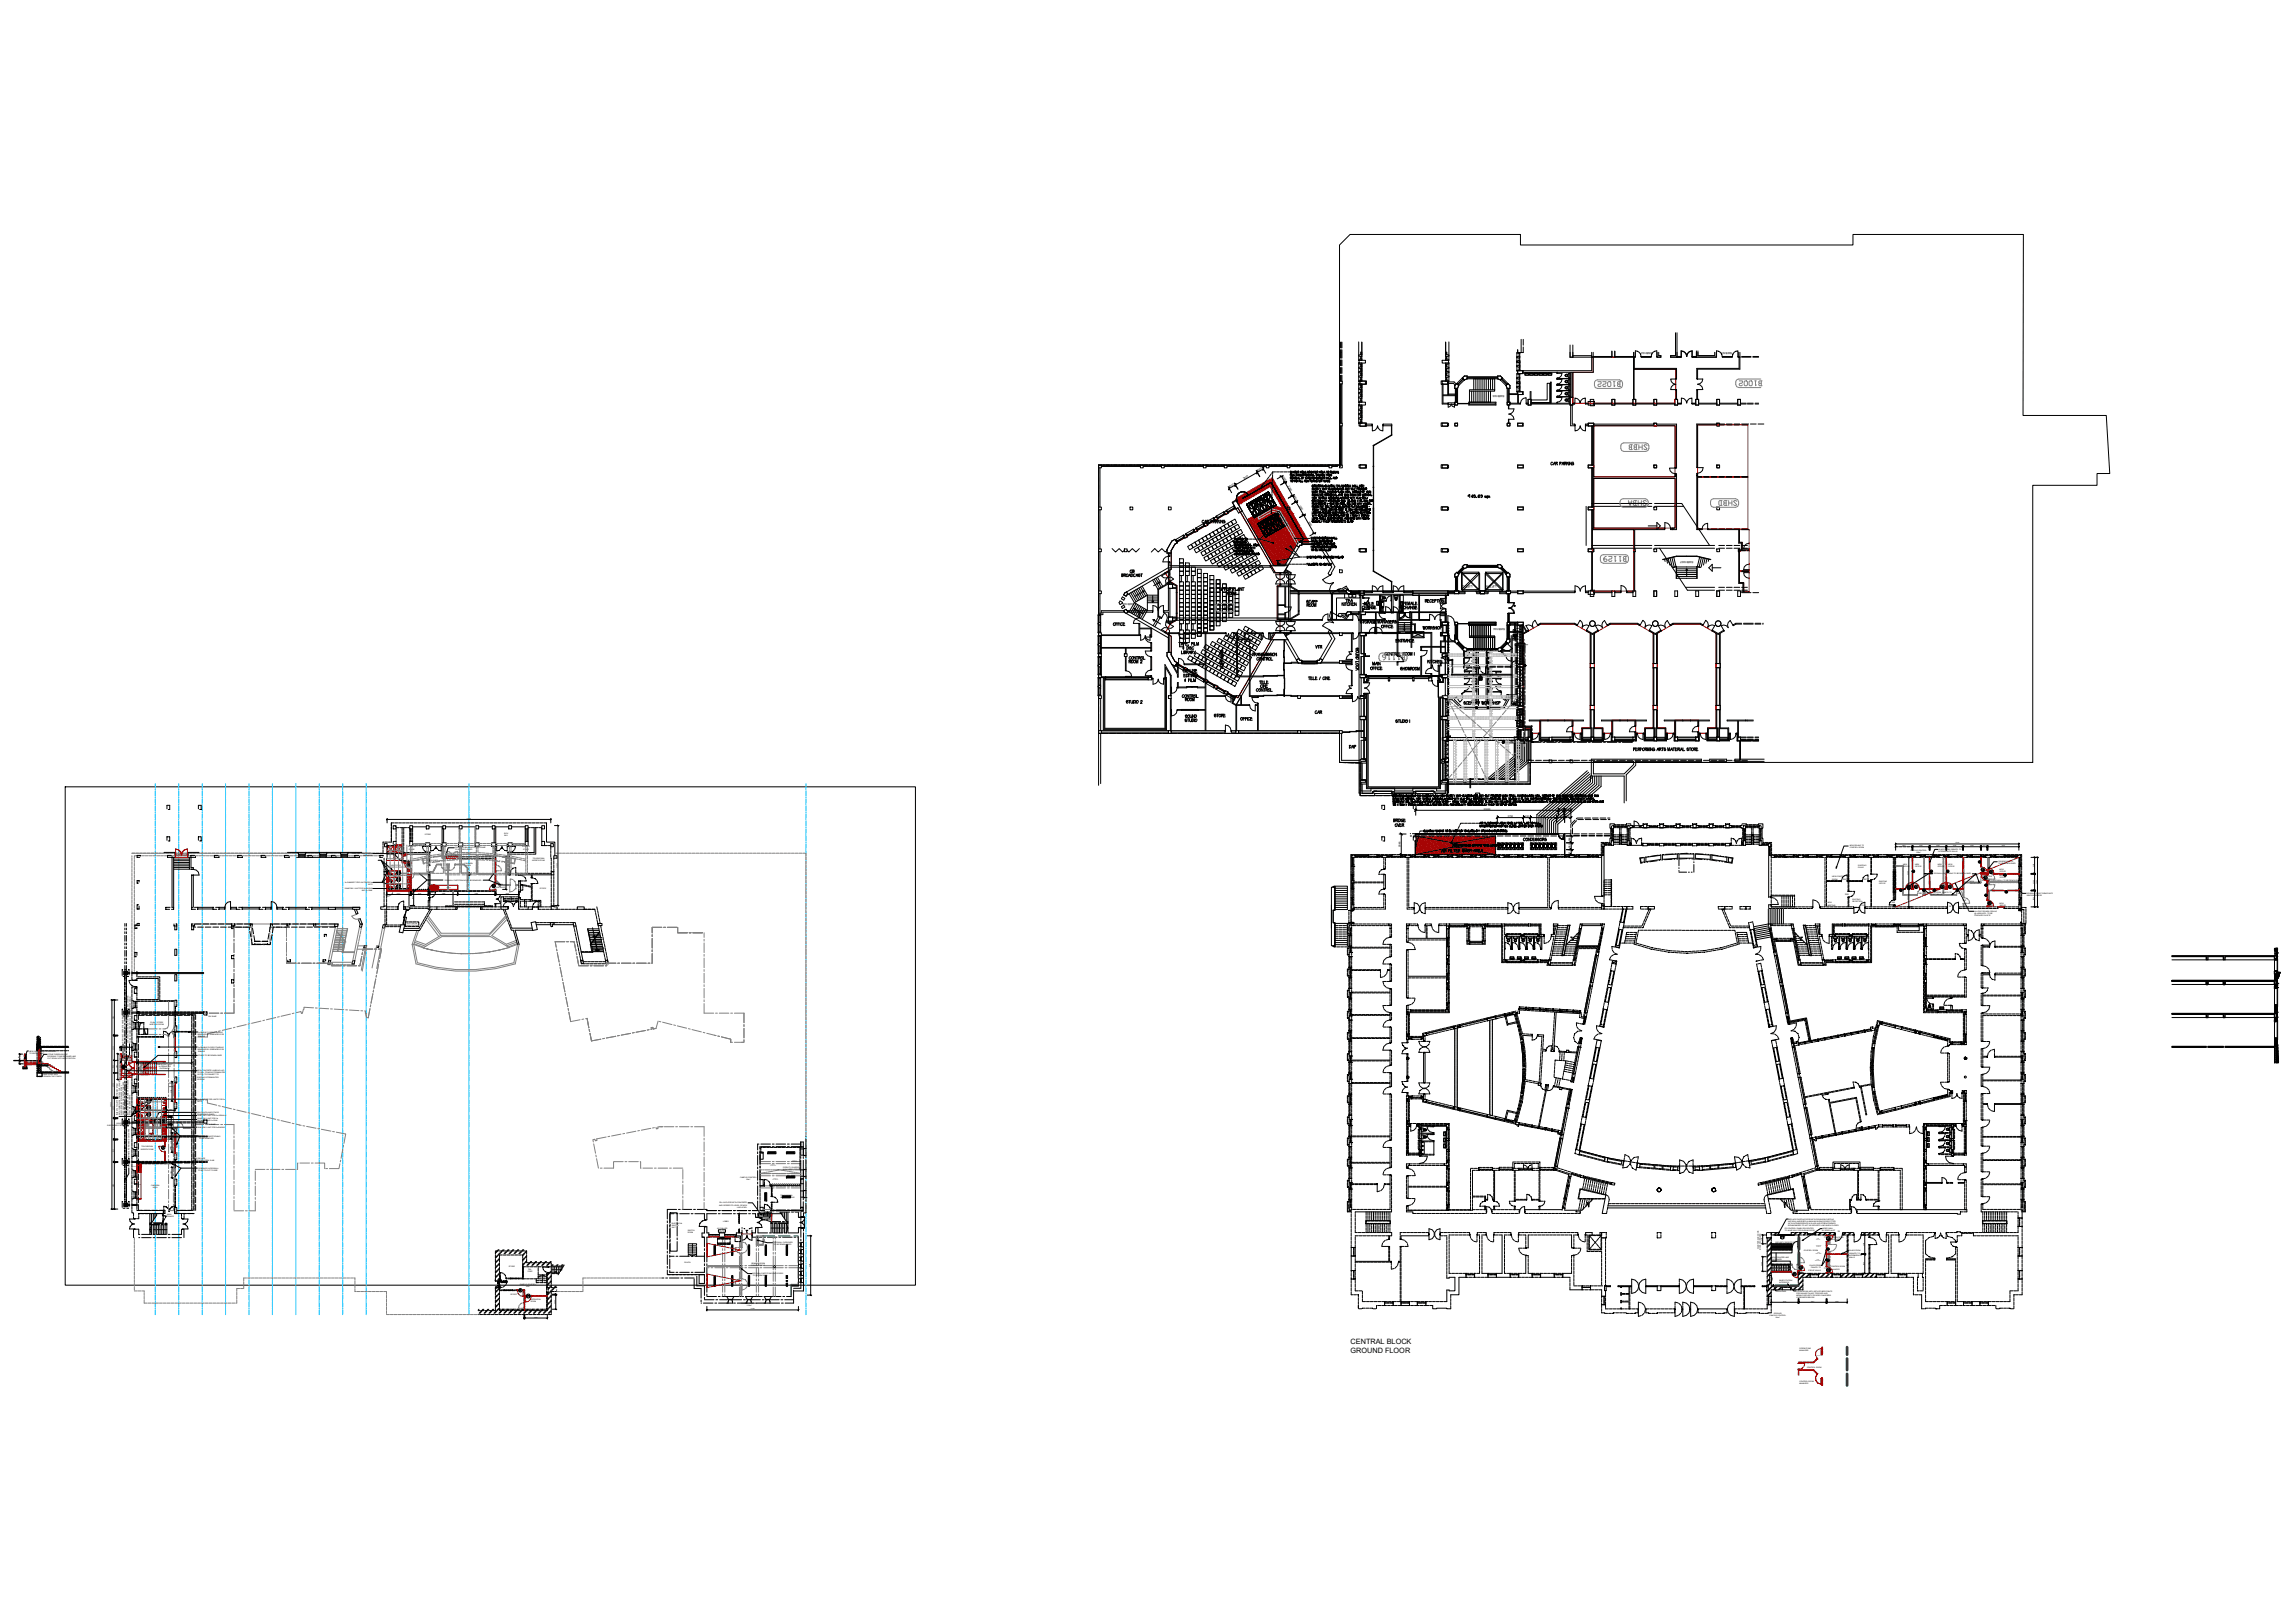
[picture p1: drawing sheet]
<svg xmlns="http://www.w3.org/2000/svg" width="840mm" height="594mm" viewBox="0 0 840 594" stroke-linecap="round" stroke-linejoin="round" font-family="sans-serif">
<defs><g id="words">
<g font-size="2.7">
<text x="494.5" y="495.4">GROUND FLOOR</text>
<text x="494.5" y="492.1">CENTRAL BLOCK</text>
</g>
<g font-size="1.2">
<text x="539.1" y="214.2" transform="rotate(-180 539.1 214.2)">LIFT G</text>
<text x="548" y="214.2" transform="rotate(-180 548 214.2)">LIFT H</text>
</g>
<g font-size="1.1">
<text x="605.2" y="128.9" transform="rotate(-180 605.2 128.9)">SWB102</text>
<text x="634.3" y="129" transform="rotate(-180 634.3 129)">SWB101</text>
<text x="550.9" y="144.5" transform="rotate(-180 550.9 144.5)">SWB103</text>
<text x="620.1" y="205.4" transform="rotate(-180 620.1 205.4)">SWB1007</text>
<text x="415.4" y="220.6" transform="rotate(-180 415.4 220.6)">SWB108</text>
<text x="551.1" y="229.9" transform="rotate(-180 551.1 229.9)">SWB104</text>
</g>
<g font-size=".9">
<text x="460.5" y="172.5" transform="rotate(-30 460.5 172.5)">1000</text>
<text x="450.3" y="178.4" transform="rotate(-30 450.3 178.4)">1021</text>
<text x="455.4" y="175.4" transform="rotate(-30 455.4 175.4)">3603</text>
<text x="469.6" y="174.4" transform="rotate(60 469.6 174.4)">1000</text>
<text x="471.6" y="178" transform="rotate(60 471.6 178)">2200</text>
<text x="473.7" y="181.5" transform="rotate(60 473.7 181.5)">1000</text>
<text x="475.7" y="185.1" transform="rotate(60 475.7 185.1)">2200</text>
<text x="479" y="190.9" transform="rotate(60 479 190.9)">3000</text>
<text x="543.3" y="296.3">20426</text>
<text x="552.1" y="299">3750</text>
<text x="558.4" y="299">990</text>
<text x="564.2" y="299">3750</text>
<text x="570.4" y="299">1150</text>
<text x="570.9" y="296.3">800</text>
<text x="571.9" y="297.7">100</text>
<text x="573.3" y="296.3">900</text>
<text x="573.3" y="299">900</text>
<text x="512.8" y="310" transform="rotate(-90 512.8 310)">2946</text>
<text x="575.1" y="310.5" transform="rotate(-90 575.1 310.5)">980</text>
<text x="575.1" y="308" transform="rotate(-90 575.1 308)">966</text>
<text x="575.1" y="312.6" transform="rotate(-90 575.1 312.6)">710</text>
</g>
<g font-size=".7">
<text x="674.7" y="322.2">25A</text>
<text x="682.3" y="322.2">25C</text>
<text x="725.7" y="322.5">24E</text>
<text x="728.1" y="320.9">23A</text>
<text x="675.6" y="327.5">25B</text>
<text x="702.4" y="327.2">24B</text>
<text x="705.4" y="327.2">24C</text>
<text x="716.9" y="327.3">24D</text>
<text x="718.8" y="329.8">24F</text>
<text x="681.6" y="331.7">25</text>
<text x="692.7" y="330.5">24A</text>
<text x="713.7" y="331.9">24</text>
<text x="732.4" y="332">23</text>
<text x="44.8" y="391.7">NEW ENTRY</text>
<text x="653.3" y="453.7">1</text>
<text x="672.9" y="450.8">2A</text>
<text x="656.7" y="465.9">1A</text>
<text x="658.4" y="464.2">2</text>
</g>
<g font-size=".6">
<text x="155.6" y="305.8">STORE</text>
<text x="184.6" y="305.3">SICK</text>
<text x="149.3" y="310.2">STAIR TO</text>
<text x="149.7" y="311">STAGE</text>
<text x="166.6" y="310.5">220 BRICK WALL AND DOOR FRAME</text>
<text x="166.6" y="311.3">TO BE DEMOLISHED</text>
<text x="184.7" y="306.1">BAY</text>
<text x="191.2" y="310.2">STAIR TO</text>
<text x="191.6" y="311">STAGE</text>
<text x="677.3" y="309.6">NEW CEILING TO</text>
<text x="677.3" y="310.4">CONTROL ROOM</text>
<text x="699.5" y="311.4">CAMPUS CONTROL</text>
<text x="709.7" y="311.8">INTERMEDIATE WALLS</text>
<text x="709.8" y="311">GLASS FROM 1500AFFL TO</text>
<text x="128.8" y="312.6">SANICOM 1 UNIT FOR 2x</text>
<text x="133.1" y="313.4">SHOWERS</text>
<text x="143.2" y="316.9">ABLUTIONS</text>
<text x="148.9" y="315.2">220 BRICKWALL TO BE DEMOLISHED</text>
<text x="170.1" y="316.3">CANTEEN</text>
<text x="170.7" y="317.1">AREA</text>
<text x="194.8" y="315.3">WORSTATIONS</text>
<text x="195" y="314.5">TOUCHDOWN</text>
<text x="680.4" y="317.6">FILING</text>
<text x="680.4" y="316.8">EXISTING</text>
<text x="696.8" y="316.7">NEW</text>
<text x="696.8" y="317.5">OFFICE</text>
<text x="701.3" y="316.7">NEW</text>
<text x="701.3" y="317.5">OFFICE</text>
<text x="701.6" y="312.2">195m²</text>
<text x="709.5" y="316.7">NEW</text>
<text x="709.5" y="317.5">OFFICE</text>
<text x="713.4" y="316.7">NEW</text>
<text x="713.4" y="317.5">OFFICE</text>
<text x="731.8" y="315.6">220 BRICKWALLS</text>
<text x="731.8" y="316.4">TO BE DEMOLISHED</text>
<text x="126.3" y="323.1">3x SANIBEST PRO UNITS FOR 3x</text>
<text x="134.8" y="323.9">WC'S</text>
<text x="162.9" y="322.4">DRYWALL PARTITIONING TO BE REMOVED</text>
<text x="670.9" y="322">ROOM</text>
<text x="670.9" y="321.2">NEW CONTROL</text>
<text x="688.1" y="322.8">EXISTING</text>
<text x="688.1" y="323.6">OFFICE</text>
<text x="708.1" y="320">DRYWALL PARTITIONS TO BE DEMOLISHED</text>
<text x="721.3" y="322.8">NEW</text>
<text x="721.3" y="323.5">SECRETARY</text>
<text x="728.5" y="322.5">110 BRICKWALL TO BE DEMOLISHED</text>
<text x="732.2" y="318.6">NEW</text>
<text x="732.2" y="320.6">NEW</text>
<text x="732.2" y="319.3">OFFICE</text>
<text x="732.2" y="321.4">OFFICE</text>
<text x="126.3" y="325.4">SANICOM 1 UNIT FOR 3x BASINS</text>
<text x="132.5" y="326.2">AND 1x SINK</text>
<text x="181.7" y="324.9">ENTRANCE</text>
<text x="182.7" y="324.1">MAIN</text>
<text x="197.7" y="325.4">OFFICE</text>
<text x="678.2" y="329.5">EXISTING</text>
<text x="706.6" y="327.7">FRONT WALLS</text>
<text x="706.6" y="327">GLASS FROM 750AFFL TO</text>
<text x="742.1" y="327.2">DRYWALL TO BE TURNED INTO</text>
<text x="742.1" y="327.9">WINDOW RECESS</text>
<text x="669.2" y="330.7">NEW</text>
<text x="669.2" y="331.5">MEETING</text>
<text x="678.2" y="330.2">RECEPTION</text>
<text x="723" y="334.5">@ ±3650 AFFL, TO BE</text>
<text x="723" y="335.2">CHECKED ON SITE</text>
<text x="723" y="333.7">ALLOW FOR NEW CEILING</text>
<text x="732.2" y="330.8">NEW</text>
<text x="732.2" y="331.5">OFFICE</text>
<text x="148.8" y="338.9">SUB-STATION</text>
<text x="149" y="338.1">ELECTRICAL</text>
<text x="59.1" y="371.4">150 Ø SW PIPE SUSPENDED FROM SLAB</text>
<text x="54.9" y="375.4">MEETING ROOM</text>
<text x="55.1" y="374.6">PLANT/ STORE</text>
<text x="72.5" y="378">2x SINGLE FLOOR STANDING</text>
<text x="76.3" y="372.1">SW SUMP</text>
<text x="45.3" y="381.7" transform="rotate(-90 45.3 381.7)">NEW 190 CONCRETE HANDRAIL</text>
<text x="46" y="381.6" transform="rotate(-90 46 381.6)">TO ENTRY POINT</text>
<text x="47.1" y="381.7" transform="rotate(-90 47.1 381.7)">300 x 300 GRATING AND SUMP TO RECESSED LANDING</text>
<text x="47.9" y="381.7" transform="rotate(-90 47.9 381.7)">TO BE CONNECTED INTO 200 Ø STORMWATER DRAIN.</text>
<text x="72.5" y="378.7">BENCHES BY GREENFIELD OR</text>
<text x="72.5" y="379.5">SIMILAR</text>
<text x="72.5" y="383.4">2x DOUBLE FLOOR STANDING</text>
<text x="10.7" y="385">NEW 190 CONCRETE HANDRAIL</text>
<text x="10.8" y="385.8">TO ENTRY POINT</text>
<text x="17.4" y="386.9">DOORWAY TO BE RETAINED AND</text>
<text x="17.4" y="387.6">CUT DOWN INTO NEW POSITION</text>
<text x="17.4" y="386.1">STONE THRESHOLD OF</text>
<text x="57.5" y="389.8">EMERGENCY EXIT</text>
<text x="72.5" y="384.2">BENCHES BY GREENFIELD OR</text>
<text x="72.5" y="385">SIMILAR</text>
<text x="72.5" y="386.5">STAIRS TO BE DEMOLISHED</text>
<text x="15.9" y="393.4">NEW STAIR WITH</text>
<text x="15.9" y="394.2">GRANOLITHIC FINISH</text>
<text x="58.2" y="390.6">ALTERNATIVE</text>
<text x="58.6" y="391.4">ENTRANCE</text>
<text x="72.2" y="394.4">EXISTING STORMWATER</text>
<text x="72.2" y="392.1">NEW CONCRETE LANDING LAID</text>
<text x="72.3" y="393.7">CATCH, TO CONNECT TO</text>
<text x="72.3" y="395.2">SYSTEM</text>
<text x="72.3" y="392.9">TO FALL TO NEW STORMWATER</text>
<text x="55.4" y="407.4">ABLUTIONS</text>
<text x="72.1" y="407.3">SINK PLINTH AND STAIRS</text>
<text x="72.3" y="402.5">3x SANIBEST PRO UNITS FOR 3x</text>
<text x="72.3" y="403.3">WC'S</text>
<text x="39.3" y="412">SUSPENDED FROM SLAB</text>
<text x="42.5" y="411.3">150 Ø SW PIPE</text>
<text x="43.2" y="408.3" transform="rotate(-90 43.2 408.3)">IFUBA T2 TOILET PARTITION SYSTEM</text>
<text x="43.9" y="408.2" transform="rotate(-90 43.9 408.2)">WITH 12MM THICK COMPACT HPL PANELS,</text>
<text x="44.7" y="408.2" transform="rotate(-90 44.7 408.2)">SUPPORTED BY STAINLESS STEEL</text>
<text x="45.5" y="408.2" transform="rotate(-90 45.5 408.2)">OVERHEAD BRACING WITH STAINLESS</text>
<text x="46.3" y="408.2" transform="rotate(-90 46.3 408.2)">STEEL SUPPORTING FEET AND FIXED</text>
<text x="47" y="408.3" transform="rotate(-90 47 408.3)">INTO POSITION BY MEANS OF STAINLESS</text>
<text x="47.8" y="408.2" transform="rotate(-90 47.8 408.2)">STEEL WALL BRACKETS.</text>
<text x="72.1" y="408.1">TO BE DEMOLISHED</text>
<text x="72.3" y="412.8">SANICOM 1 UNIT FOR 3x BASINS</text>
<text x="72.3" y="408.5">SANICOM 1 UNIT FOR 3x URINALS</text>
<text x="72.3" y="409.7">SANICOM 1 UNIT FOR 3x</text>
<text x="72.3" y="410.5">SHOWERS AND 1x SINK</text>
<text x="76" y="411.8">SW SUMP</text>
<text x="58" y="416.7">100 Ø SOIL PIPE SUSPENDED FROM SLAB</text>
<text x="72.9" y="416">DRYWALL PARTITIONING</text>
<text x="73" y="416.8">TO BE REMOVED</text>
<text x="51.5" y="420.8">WORSTATIONS</text>
<text x="51.8" y="420">TOUCHDOWN</text>
<text x="70.6" y="424.2">150 Ø SW PIPE</text>
<text x="70.6" y="425">SUSPENDED FROM SLAB</text>
<text x="47.4" y="427.2" transform="rotate(-90 47.4 427.2)">200 Ø STORMWATER DRAIN AND CATCHPITS</text>
<text x="72.6" y="427.9">OPENINGS IN DRYWALL</text>
<text x="72.6" y="428.6">TO BE TO CUT TO SIZE</text>
<text x="271" y="431.3">CAMPUS CONTROL</text>
<text x="286.8" y="427.6">FIDELITY GUARDS</text>
<text x="286.8" y="428.3">MANAGERS OFFICE</text>
<text x="55.3" y="433.9">CANTEEN</text>
<text x="56" y="434.7">AREA</text>
<text x="273.3" y="432.1">53m²</text>
<text x="285.8" y="437.8">TOUCHDOWN</text>
<text x="263.3" y="441.3">AND SCREED TO LEVEL OF NEW</text>
<text x="263.4" y="440.5">FILL-IN FLOOR WITH CONCRETE</text>
<text x="269.9" y="442.1">LAID LEVEL</text>
<text x="285.8" y="438.6">WORKSTATIONS</text>
<text x="60.2" y="445.5">ENTRANCE</text>
<text x="61.2" y="444.8">MAIN</text>
<text x="245.9" y="448.1">ELECTRICAL</text>
<text x="245.9" y="449.6">UNIT</text>
<text x="246" y="448.9">SWITCH</text>
<text x="262.6" y="449.9">AC CHILLER</text>
<text x="264.8" y="447.4">LOBBY</text>
<text x="653.5" y="449.9">FD CONTROL PANEL RELOCATED</text>
<text x="654.8" y="448.7">IRONMONGERY TO ACT AS SECURITY LINE WHEN CLOSED</text>
<text x="654.8" y="446.4">REPLACE EXISTING DOOR WITH DOUBLE BI-PARTING</text>
<text x="654.8" y="447.2">NATURAL ANODISED ALUMINUM SLIDING DOOR FITTED</text>
<text x="654.8" y="447.9">WITH INTRUDERPRUFE ® GLASS AND STRENGTHENED</text>
<text x="667.3" y="449.9">VIDEO WALL</text>
<text x="251.8" y="451.5">ROOM</text>
<text x="251.8" y="450.7">SWITCH</text>
<text x="283.3" y="455">DRYWALL CUPBOARD</text>
<text x="283.4" y="455.8">TO BE DEMOLISHED</text>
<text x="650.1" y="455">SECURITY RECEPTION</text>
<text x="653.6" y="450.7">TO MAKE WAY FOR SLIDING DOOR</text>
<text x="667.3" y="450.7">BY SPECIALIST</text>
<text x="670.9" y="453.9">MANAGER</text>
<text x="670.9" y="453.1">OPERATIONS</text>
<text x="644" y="457.4" transform="rotate(-90 644 457.4)">COUNTER AND DOOR</text>
<text x="644.7" y="457.4" transform="rotate(-90 644.7 457.4)">MOVED FORWARD</text>
<text x="648.7" y="460.6">NEW COUNTER AND</text>
<text x="648.7" y="461.3">CUPBOARD</text>
<text x="660.4" y="457.8">CONTROL ROOM</text>
<text x="677" y="458.8">1500AFFL TO</text>
<text x="677" y="459.6">INTERMEDIATE</text>
<text x="677.1" y="458.1">GLASS FROM</text>
<text x="677.1" y="460.4">WALLS</text>
<text x="186.3" y="463.7">STORE</text>
<text x="193.3" y="465.8">PREP</text>
<text x="193.3" y="465">TEA</text>
<text x="250.6" y="462.4">PLINTH</text>
<text x="275.1" y="463.4">FOR 44 PEOPLE</text>
<text x="275.1" y="462.6">SEMINAR ROOM</text>
<text x="275.6" y="466.4">DRYWALL PARTITIONS AND DOORS</text>
<text x="275.6" y="467.2">TO BE REMOVED</text>
<text x="662.2" y="465.1">FRONT WALLS</text>
<text x="662.6" y="463.5">GLASS FROM</text>
<text x="663.1" y="464.3">750AFFL TO</text>
<text x="670.4" y="464.7">MANAGER</text>
<text x="670.4" y="463.9">CONTROL ROOM</text>
<text x="187" y="473.9">OFFICE</text>
<text x="190.3" y="470.4">CAMPUS CONTROL</text>
<text x="192.6" y="471.1">47m²</text>
<text x="650.8" y="472.8">GUN SAFE</text>
<text x="651.5" y="469.6">INTERVIEW</text>
<text x="651.5" y="468.8">BASE STATION/</text>
<text x="657.8" y="473.6">FOR WALKIE-TALKIE, TORCHES AND</text>
<text x="657.8" y="472.8">COUNTER 900 AFFL WITH POWER POINTS</text>
<text x="194.3" y="476.6">ROOM</text>
<text x="194.3" y="475.9">DETENTION</text>
<text x="271.3" y="477.4">CAMPUS CONTROL</text>
<text x="273.4" y="478.2">110m²</text>
<text x="657.8" y="474.4">MOBILE SECURITY DEVICES CHARGERS.</text>
<text x="657.8" y="475.2">CUPBOARDS BELOW</text>
<text x="647.9" y="481.8">CAMPUS CONTROL</text>
<text x="649.5" y="481.1">GROUND</text>
<text x="650.2" y="482.6">64m²</text>
<text x="658.9" y="494.6">MANAGER</text>
<text x="659" y="493.8">OPERATIONS</text>
<text x="661.7" y="500.7">CONTROL ROOM</text>
<text x="658.9" y="506.5">MANAGER</text>
<text x="658.9" y="505.8">CONTROL ROOM</text>
</g>
<g font-size=".5">
<text x="171" y="299.8">23444</text>
<text x="696.6" y="309.8">2365</text>
<text x="700" y="309.8">90</text>
<text x="702.8" y="309.8">2365</text>
<text x="706.3" y="309.8">90</text>
<text x="709" y="309.8">2300</text>
<text x="712.4" y="309.8">90</text>
<text x="715.1" y="309.8">2300</text>
<text x="715.9" y="308.7">17640</text>
<text x="718.5" y="309.8">90</text>
<text x="721.5" y="309.8">2490</text>
<text x="725.1" y="309.8">90</text>
<text x="726.1" y="309.8">826</text>
<text x="727.4" y="309.8">90</text>
<text x="733" y="309.8">4455</text>
<text x="204.2" y="317.6" transform="rotate(-90 204.2 317.6)">11442</text>
<text x="744.9" y="317.4" transform="rotate(-90 744.9 317.4)">2300</text>
<text x="185.2" y="320.2" transform="rotate(-90 185.2 320.2)">4630</text>
<text x="698.8" y="320.1" transform="rotate(-90 698.8 320.1)">4455</text>
<text x="744.9" y="323.5" transform="rotate(-90 744.9 323.5)">2305</text>
<text x="744.9" y="320.1" transform="rotate(-90 744.9 320.1)">90</text>
<text x="745.9" y="323.5" transform="rotate(-90 745.9 323.5)">7085</text>
<text x="145.3" y="327.3">3415</text>
<text x="150" y="327.3">115</text>
<text x="151.3" y="329.2" transform="rotate(-90 151.3 329.2)">2206</text>
<text x="153.1" y="327.3">2425</text>
<text x="156.7" y="327.3">229</text>
<text x="161.9" y="327.3">4000</text>
<text x="173.9" y="327.3">5356</text>
<text x="181.1" y="327.3">90</text>
<text x="185.2" y="327.3">3298</text>
<text x="698.8" y="329.3" transform="rotate(-90 698.8 329.3)">2540</text>
<text x="698.8" y="325.6" transform="rotate(-90 698.8 325.6)">90</text>
<text x="744.9" y="329.6" transform="rotate(-90 744.9 329.6)">2300</text>
<text x="744.9" y="326.2" transform="rotate(-90 744.9 326.2)">90</text>
<text x="41.7" y="373.1" transform="rotate(-90 41.7 373.1)">5042</text>
<text x="41.7" y="379.3" transform="rotate(-90 41.7 379.3)">90</text>
<text x="43.8" y="383.2">190</text>
<text x="45.8" y="383.2">1500</text>
<text x="7.1" y="389.2" transform="rotate(-90 7.1 389.2)">479</text>
<text x="7.1" y="387.4" transform="rotate(-90 7.1 387.4)">921</text>
<text x="41.7" y="384.2" transform="rotate(-90 41.7 384.2)">3523</text>
<text x="59.6" y="388.9">7840</text>
<text x="41.7" y="391" transform="rotate(-90 41.7 391)">1780</text>
<text x="43" y="391" transform="rotate(-90 43 391)">3690</text>
<text x="41.7" y="397.8" transform="rotate(-90 41.7 397.8)">3505</text>
<text x="62.9" y="400.1" transform="rotate(-90 62.9 400.1)">2769</text>
<text x="40.9" y="405" transform="rotate(-90 40.9 405)">29924</text>
<text x="41.7" y="406.1" transform="rotate(-90 41.7 406.1)">2800</text>
<text x="41.7" y="402.3" transform="rotate(-90 41.7 402.3)">115</text>
<text x="54.9" y="406.2">4121</text>
<text x="60.4" y="406.2">115</text>
<text x="61.9" y="406.2">1200</text>
<text x="41.7" y="413.8" transform="rotate(-90 41.7 413.8)">2930</text>
<text x="41.7" y="409.7" transform="rotate(-90 41.7 409.7)">115</text>
<text x="59.3" y="410.8">715</text>
<text x="62.6" y="412.1" transform="rotate(-90 62.6 412.1)">115</text>
<text x="62.6" y="410.6" transform="rotate(-90 62.6 410.6)">977</text>
<text x="62.6" y="409.3" transform="rotate(-90 62.6 409.3)">115</text>
<text x="41.7" y="417.5" transform="rotate(-90 41.7 417.5)">115</text>
<text x="62.6" y="414.9" transform="rotate(-90 62.6 414.9)">2025</text>
<text x="62.9" y="418.8" transform="rotate(-90 62.9 418.8)">2770</text>
<text x="41.7" y="425.6" transform="rotate(-90 41.7 425.6)">90</text>
<text x="41.7" y="421.8" transform="rotate(-90 41.7 421.8)">3130</text>
<text x="62.9" y="429.8" transform="rotate(-90 62.9 429.8)">1500</text>
<text x="41.7" y="434.6" transform="rotate(-90 41.7 434.6)">6689</text>
<text x="645.3" y="454.2" transform="rotate(-90 645.3 454.2)">1250</text>
<text x="682.7" y="459.3" transform="rotate(-90 682.7 459.3)">90</text>
<text x="682.7" y="456.1" transform="rotate(-90 682.7 456.1)">2698</text>
<text x="296.7" y="463.8" transform="rotate(-90 296.7 463.8)">8496</text>
<text x="645.3" y="463.3" transform="rotate(-90 645.3 463.3)">2086</text>
<text x="682.7" y="463.2" transform="rotate(-90 682.7 463.2)">2698</text>
<text x="203.4" y="477.2" transform="rotate(-90 203.4 477.2)">2050</text>
<text x="203.4" y="474.3" transform="rotate(-90 203.4 474.3)">102</text>
<text x="274.8" y="479.3">13106</text>
<text x="652.9" y="476.5">3874</text>
<text x="658.3" y="476.5">90</text>
<text x="663.1" y="476.5">3923</text>
<text x="668.5" y="476.5">90</text>
<text x="672.1" y="476.5">2900</text>
<text x="191.6" y="482.3">102</text>
<text x="195.7" y="482.3">3232</text>
</g>
<g font-size=".3">
<text x="157.7" y="323.8">SINK</text>
<text x="159.3" y="326.1">HYDROBOIL</text>
<text x="163.5" y="324.9">COUNTER</text>
<text x="289.8" y="425.3">US BEAM 2531</text>
<text x="290.1" y="424.9">FLOOR TO</text>
<text x="48.3" y="427.3">HYDROBOIL</text>
<text x="51.8" y="426.2">SINK</text>
<text x="282" y="426.7">US SLAB 2833</text>
<text x="282.2" y="426.3">FLOOR TO</text>
<text x="282.9" y="431.8">US SLAB 2887</text>
<text x="283.1" y="431.5">FLOOR TO</text>
<text x="284.5" y="428.3">RAMP</text>
<text x="50.1" y="433.9">COUNTER</text>
<text x="665" y="454">STATION</text>
<text x="665.3" y="453.6">BASE</text>
<text x="667.9" y="453.1">DOOR</text>
<text x="667.9" y="452.7">GLASS</text>
<text x="664.6" y="461.7">MONITORING</text>
<text x="664.9" y="459.2">MONITORING</text>
<text x="665" y="456.2">TELEPHONE</text>
<text x="665.2" y="461.3">VIDEO</text>
<text x="665.2" y="456.6">MONITOR</text>
<text x="665.4" y="458.8">VIDEO</text>
<text x="648" y="467.9">B.I.C.</text>
<text x="668" y="464.5">DOOR</text>
<text x="668" y="464.1">GLASS</text>
<text x="665.2" y="496.5">GLASS DOOR</text>
</g>
</g></defs>
<g fill="none" stroke="#c0c0c0" stroke-width=".37">
<path d="M460.6 189.4l.7 .4M460.8 189.2l.7 .5-.7-.5M460.8 189.7l.3 .2-.3-.1M461 189.2l.7 .4M461.1 189l.8 .5M461.3 188.9l.8 .5M461.5 188.8l.8 .4M461.6 188.8l.7 .4M462.1 188.5l.8 .4M462.3 188.4l.7 .4M462.3 188.4l.8 .4M462.5 189.1l-.8-.4 .8 .5"/>
<path d="M462.5 188.2l.8 .5-.8-.4M462.7 189l-.8-.4 .8 .4M462.7 188.1l.7 .5-.7-.5M462.9 188.1l.7 .4M463 187.9l.8 .5-.7-.5M463.5 187.7l.7 .4-.8-.4M463.8 187.5l.8 .4M464.1 188.2l-.8-.4 .7 .5M464.4 188l-.8-.4 .8 .5M464.4 187.1l.8 .5-.8-.4M464.6 187l.8 .5M464.8 187.8l-.8-.4 .8 .4"/>
<path d="M464.8 186.9l.7 .5-.7-.5M465 187.7l-.8-.4 .8 .4M465 186.8l.8 .5M465.4 186.6l1 .6M465.4 186.6l1.2 .7M465.8 186.4l2.2 1.2M466 187.1l-.8-.4 .7 .5M466 186.3l3.4 2M466.1 186.4l3.3 1.8M466.7 186.5l2.5 1.4M466.9 186.5l2.3 1.4M467.1 187.4l-1.6-.9 1.8 1"/>
<path d="M467.4 186.7l1.7 .9M467.6 186.7l1.4 .9M468.2 186.9l.6 .4M468.2 187.8l1.4 .8M468.3 186.9l.5 .3M468.5 188.1l1.3 .8-1.3-.7M468.6 188.4l1.4 .8M468.7 188.5l1.3 .8M468.8 188.8l1.4 .8M468.8 188.8l1.4 .7M469.4 189.8l1.3 .8-1.3-.8M469.6 190.2l1.4 .7"/>
<path d="M469.6 190.1l1.3 .8M469.8 190.4l1.3 .8M469.8 190.5l1.3 .8M470 190.8l1.3 .8M470.2 191.1l1.3 .8M470.2 191.1l1.3 .9M470.4 191.4l1.3 .8M470.4 189.9l-1.3-.7 1.3 .7M470.5 191.8l1.4 .8M470.5 190.2l-1.3-.7 1.4 .8M470.7 192.1l1.4 .8M470.9 192.5l1.4 .8"/>
<path d="M471.1 192.8l1.3 .8M471.2 192.8l1.3 .8M471.3 193.2l1.4 .7M471.3 193.1l1.4 .8M471.5 193.4l1.4 .8M471.9 194.1l1.3 .8-1.3-.7M472.1 194.5l1.4 .8-1.4-.8M472.3 194.8l1.3 .8M472.5 195.2l1.3 .7M472.5 195.1l1.3 .7M472.7 195.4l1.3 .8M472.7 195.5l1.3 .8"/>
<path d="M472.9 195.8l1.3 .8M473 194.5l-1.3-.7 1.4 .8M473 196.1l1.4 .8-1.3-.8M473.2 196.4l1.4 .8M473.4 196.8l1.4 .8M473.6 197.1l1.3 .8M473.7 197.2l1.3 .7M473.8 197.4l1.3 .8M473.8 197.5l1.4 .8M474 197.8l1.4 .8M474.4 198.4l.7 .5M474.4 198.5l.7 .4"/>
<path d="M474.6 198.8l.5 .3M474.8 199.1l.2 .1M474.8 199.2h.1M475.3 198.7l-1.1-.6 1 .6"/>
</g>
<g fill="none" stroke="#a50000" stroke-width=".37">
<path d="M457.4 179.6l-1.1 1.1M457.7 179.6l-.6 .6M458 179.3v.1M458.5 179.4l-1.4 1.3M458.7 178.9l-1.3 1.3M459.1 179.8l-1.9 1.9M459.3 178.6l-.5 .5M459.4 179.2l-.5 .6M459.4 179l-3.5 3.5M459.7 178.7l-.1 .1M459.7 179l-.1 .1M459.9 178.2l-2.2 2.2"/>
<path d="M460.1 179.6l-2.7 2.8M460.4 179.9l-2.4 2.3M460.5 177.9l-.5 .5M460.7 178.3l-1.4 1.3M461.1 177.5l-1.1 1.2M461.2 179.4l-1.2 1.2M461.5 177.8l-2.9 2.8M461.5 179.9l-.8 .8M461.7 178.5l-1.2 1.3M461.8 177.1l-.9 .9M461.9 178.2l-3.1 3.1M462.4 177.6l-.4 .4"/>
<path d="M462.4 177.1l-3.3 3.2M462.4 179.3l-1.1 1.1M462.4 179.5l-.5 .5M462.4 177.3l-2 2.1M462.5 176.8l-.8 .7M462.5 178.6l-1.6 1.6M462.7 177.1l-.1 .1M462.7 179.3l-.1 .1M462.8 177.5l-.8 .8M463.1 178.3l-1.4 1.3M463.1 176.4l-.6 .5M463.1 178.6l-.6 .5"/>
<path d="M463.8 176l-1 .9M463.9 177.5l-.6 .7M463.9 176.1l-1.3 1.4M463.9 178.3l-1.3 1.3M464.1 176.8l-4.1 4.1M464.3 177.3l-.9 1M464.4 175.7l-.2 .2M464.6 176.5l-1.9 1.9M464.9 176l-.6 .5M464.9 177.9l-1.1 1M464.9 175.7l-3.6 3.6M464.9 178.2l-.5 .4"/>
<path d="M464.9 175.4l-1.8 1.8M465.1 175.4l-.1 .2M465.1 177.6l-.1 .1M465.1 175.7l-.1 .1M465.1 177.9l-.1 .1M465.5 178.6l-.1 .1M465.5 176.4l-2.7 2.7M465.6 174.9l-.2 .2M465.8 176.6l-2.7 2.7M465.8 178.8l-.2 .2M465.9 174.9l-.5 .5M466 175.1l-1.3 1.3"/>
<path d="M466.1 177.2l-1 1M466.1 179.4l-.2 .2M466.1 175.3l-2 2M466.2 175.4l-1.6 1.7M466.3 175.6l-.5 .5M466.4 175.8l-2.2 2.2M466.5 176l-.6 .5M466.6 176.1l-1.2 1.2M466.6 178.3l-.9 1M466.7 176.3l-1.3 1.3M466.8 176.5l-.5 .4M466.9 176.7l-1.7 1.7"/>
<path d="M466.9 178.8l-.9 1M467 176.8l-1.7 1.7M467.1 177l-1.3 1.3M467.1 179.6l-.8 .8M467.1 177.5l-1.2 1.2M467.2 177.2l-1.7 1.7M467.3 179.3l-1 1M467.4 177.5l-.6 .7M467.5 177.7l-1.7 1.7M467.6 177.9l-1.3 1.2M467.7 178l-.5 .6M467.8 178.2l-1.7 1.7"/>
<path d="M467.9 178.7l-.5 .4M467.9 178.4l-1.7 1.7M468 178.5v.1M468 179.6l-1.3 1.3M468.1 178.7l-.7 .7M468.2 178.9l-1.4 1.4M468.3 179l-1.7 1.8M468.4 179.2l-.3 .3M468.5 179.4l-1.3 1.3M468.5 179.6l-.5 .6M468.7 179.8l-.5 .4M468.8 179.9l-.8 .8"/>
<path d="M452.9 182.2l-.4 .4M453.1 182.6l-.5 .5M453.2 183.3l-.3 .3M453.5 183.9l-.3 .3M453.6 181.8l-1.1 1.2M453.7 183l-.7 .8M454 182.5l-.5 .5M454 184.4l-.4 .3M454 182.2l-1.2 1.2M454.2 181.5l-.9 .8M454.3 184.4h.1M454.3 182l-.1 .1"/>
<path d="M454.3 184.1l-.1 .1M454.3 182.2l-.1 .1M454.7 182.9l-1.4 1.4M454.8 181.2l-2.1 2.1M455 183.1l-1.5 1.6M455.2 181.5l-1.3 1.4M455.2 183.7l-.3 .3M455.5 180.7l-1 1M455.8 182.6l-1.3 1.3M456.1 180.4l-1.6 1.5M456.1 183.2l-.5 .4M456.1 181l-2.9 2.9"/>
<path d="M456.3 181.8l-1.2 1.2M456.4 181.4l-3.1 3.1M456.7 180l-1.2 1.3M457 180.3l-3.3 3.3M457 182.8l-.1 .1M457 180.9l-.4 .4M457 182.5l-.8 .8M457 180.6l-2 2M457.1 181.8l-1.6 1.6M457.1 190.5l-.2 .2M457.3 191.2h-.1M457.3 180.3l-.1 .2"/>
<path d="M457.3 182.5l-.1 .1M457.3 189.8l-.6 .5M457.4 180.7l-.8 .8M457.7 181.5l-1.4 1.4M457.7 181.8l-.6 .5M457.7 190.5l-.6 .5M457.7 190.2l-.7 .7M457.9 189.4l-1.1 1.1M458.5 181.5l-1 1.1M458.5 190.2l-1.2 1.2M458.5 192.4l-.4 .4M458.5 180.7l-.7 .7"/>
<path d="M458.5 189.4l-.7 .7M458.5 191.6l-.7 .6M458.6 180.1l-4.1 4M458.6 190.9l-1 1M458.6 193.1l-.2 .2M458.6 189l-1.4 1.3M458.9 180.6l-.9 .9M458.9 189.3l-.9 .9M458.9 191.4l-.9 1M458.9 193.6l-.2 .2M459.1 190.6l-1.3 1.4M459.1 192.8l-.6 .6"/>
<path d="M459.3 188.7l-.7 .6M459.4 190.1l-.5 .5M459.4 192.2l-.5 .6M459.4 181.1l-.7 .7M459.4 189.8l-1.9 1.9M459.4 192l-1.1 1.1M459.4 181.4l-.1 .1M459.4 194.4l-.2 .2M459.4 194.2l-.3 .3M459.7 180.9l-.1 .1M459.7 189.5l-.1 .2M459.7 191.7l-.1 .2"/>
<path d="M459.7 193.9l-.1 .1M459.7 181.1l-.1 .1M459.7 189.8l-.1 .2M459.7 192l-.1 .1M459.7 194.2l-.1 .1M459.9 188.3l-.8 .7M460.1 192.7l-1.2 1.3M460.1 194.8l-.5 .5M460.1 188.3l-2.7 2.8M460.1 190.5l-2.1 2.1M460.4 192.9l-1.4 1.4M460.4 195.1l-.6 .6"/>
<path d="M460.4 188.6l-2.7 2.7M460.4 190.8l-2.2 2.1M460.5 187.9l-.1 .2M460.7 180.4l-.7 .7M460.7 193.5l-1.4 1.3M460.7 189.1l-1.4 1.4M460.7 191.3l-1.4 1.4M460.7 195.6l-.6 .6M461.2 188.1l-1.2 1.2M461.2 190.2l-1.2 1.2M461.2 192.4l-1.2 1.2M461.2 194.6l-1.2 1.2"/>
<path d="M461.2 187.6l-2.4 2.4M461.2 196.7l-.5 .5M461.5 197.3l-.5 .5M461.5 188.6l-2.9 2.8M461.5 190.8l-2.9 2.8M461.5 192.9l-2.1 2.1M461.5 195.1l-1.3 1.3M461.7 195.9l-1.1 1.1M461.7 187.2l-1.2 1.2M461.7 189.4l-1.2 1.2M461.7 191.6l-1.2 1.2M461.7 193.7l-1.2 1.3"/>
<path d="M461.7 198.1l-.3 .3M461.9 191.2l-3 2.9M461.9 189l-3.1 3.1M461.9 193.4l-2.2 2.1M461.9 195.5l-1.4 1.4M461.9 197.7l-.6 .6M462.4 196.6l-1.3 1.3M462.4 199.3l-.3 .3M462.4 188.5l-.4 .4M462.4 190.6l-.4 .4M462.4 192.8l-.4 .4M462.4 195l-.4 .4"/>
<path d="M462.4 197.2l-.4 .3M462.4 198.8l-.5 .5M462.4 192.2l-2.9 3M462.4 194.4l-2.1 2.1M462.4 187.9l-3.3 3.3M462.4 190.1l-3.3 3.3M462.4 199.1l-.4 .4M462.4 194.7l-2 2M462.4 192.5l-2 2.1M462.4 188.2l-2 2M462.4 190.4l-2 2M462.4 186.8l-1.1 1.1"/>
<path d="M462.4 196.9l-1.2 1.2M462.5 187.3l-1.6 1.6M462.5 189.4l-1.6 1.6M462.5 191.6l-1.6 1.6M462.5 193.7l-1.6 1.7M462.5 195.9l-1.6 1.6M462.5 198.1l-.8 .8M462.7 187.9l-.1 .2M462.7 190.1l-.1 .1M462.7 192.2l-.1 .2M462.7 194.5l-.1 .1M462.7 196.6l-.1 .1"/>
<path d="M462.7 198.8l-.1 .1M462.8 199.2l-.6 .6M462.8 188.3l-.8 .8M462.8 190.5l-.8 .8M462.8 192.7l-.8 .8M462.8 194.8l-.8 .8M462.8 197l-.8 .8M463 186.5l-3 3M463.1 197.8l-1.3 1.3M463.1 187l-1.4 1.3M463.1 189.2l-1.4 1.3M463.1 191.3l-1.4 1.4"/>
<path d="M463.1 193.5l-1.4 1.3M463.1 195.6l-1.4 1.4M463.1 200l-.5 .5M463.1 187.3l-.6 .5M463.1 189.4l-.6 .6M463.1 191.6l-.6 .5M463.1 193.7l-.6 .6M463.1 195.9l-.6 .5M463.1 198.1l-.6 .5M463.7 186.1l-1 1M463.9 186.2l-.6 .6M463.9 188.3l-.6 .7"/>
<path d="M463.9 190.5l-.6 .7M463.9 192.7l-.6 .7M463.9 194.8l-.6 .7M463.9 197l-.6 .7M463.9 199.2l-.6 .7M463.9 200l-1 1M463.9 187l-1.3 1.3M463.9 189.2l-1.3 1.3M463.9 191.3l-1.3 1.4M463.9 193.5l-1.3 1.3M463.9 195.6l-1.3 1.4M463.9 197.8l-1.3 1.4"/>
<path d="M464.1 192l-4.1 4M464.1 187.6l-4.1 4.1M464.1 189.8l-4.1 4.1M464.1 194.2l-3.3 3.2M464.1 196.3l-2.5 2.5M464.1 198.5l-1.7 1.6M464.3 186l-.9 1M464.3 188.2l-.9 .9M464.3 190.3l-.9 1M464.3 192.5l-.9 1M464.3 194.7l-.9 .9M464.3 196.9l-.9 .9"/>
<path d="M464.3 199l-.9 1M464.4 185.7l-.3 .3M464.6 187.4l-1.9 1.9M464.6 189.5l-1.9 1.9M464.6 191.7l-1.9 1.9M464.6 193.9l-1.9 1.9M464.6 196.1l-1.9 1.9M464.6 198.2l-1.9 1.9M464.9 186.8l-.6 .6M464.9 189l-.6 .5M464.9 191.1l-.6 .6M464.9 193.4l-.6 .5"/>
<path d="M464.9 195.5l-.6 .6M464.9 197.7l-.6 .5M464.9 199.8l-.6 .6M464.9 199.6l-1.8 1.8M464.9 195.3l-3.4 3.3M464.9 186.6l-3.6 3.5M464.9 188.7l-3.6 3.5M464.9 190.9l-3.6 3.5M464.9 193.1l-3.6 3.5M464.9 197.4l-2.6 2.6M465 185.3l-.4 .4M465.1 186.3l-.1 .1"/>
<path d="M465.1 188.4l-.1 .2M465.1 190.6l-.1 .2M465.1 192.8l-.1 .1M465.1 195l-.1 .1M465.1 197.2l-.1 .1M465.1 199.3l-.1 .1M465.1 186.5l-.1 .2M465.1 188.7l-.1 .2M465.1 190.9l-.1 .1M465.1 193.1l-.1 .1M465.1 195.2l-.1 .2M465.1 197.4l-.1 .1"/>
<path d="M465.1 199.6l-.1 .1M465.5 185.1l-2.7 2.7M465.5 187.3l-2.7 2.7M465.5 189.4l-2.7 2.7M465.5 191.6l-2.7 2.7M465.5 193.8l-2.7 2.7M465.5 195.9l-2.7 2.7M465.5 198.1l-2.7 2.7M465.8 185.3l-2.7 2.8M465.8 187.5l-2.7 2.7M465.8 189.7l-2.7 2.7M465.8 191.8l-2.7 2.7"/>
<path d="M465.8 194l-2.7 2.7M465.8 196.2l-2.7 2.7M465.8 198.3l-2.7 2.8M465.9 185l-1.7 1.7M466.1 185l-.2 .2M466.1 185.9l-1.4 1.4M466.1 188.1l-1.4 1.3M466.1 190.2l-1.4 1.4M466.1 192.4l-1.4 1.3M466.1 194.6l-1.4 1.3M466.1 196.7l-1.4 1.4M466.1 198.9l-1.4 1.4"/>
<path d="M466.3 185.1l-.9 .9M466.6 185.1l-1.2 1.2M466.6 187l-1.2 1.2M466.6 189.1l-1.2 1.2M466.6 191.3l-1.2 1.2M466.6 193.5l-1.2 1.2M466.6 195.6l-1.2 1.3M466.6 197.8l-1.2 1.2M466.6 200l-1.2 1.2M466.6 180.4l-.1 .2M466.8 185.2l-.5 .4M466.9 185.3l-2.8 2.9"/>
<path d="M466.9 187.5l-2.8 2.8M466.9 189.7l-2.8 2.8M466.9 191.9l-2.8 2.8M466.9 194l-2.8 2.9M466.9 196.2l-2.8 2.9M466.9 198.4l-2.8 2.8M466.9 181l-.1 .1M467.1 186.2l-1.2 1.2M467.1 188.3l-1.2 1.2M467.1 190.5l-1.2 1.2M467.1 192.7l-1.2 1.2M467.1 194.8l-1.2 1.3"/>
<path d="M467.1 197l-1.2 1.2M467.1 199.2l-1.2 1.2M467.2 185.3l-2.6 2.6M467.3 185.7l-3.1 3.2M467.3 187.9l-3.1 3.1M467.3 190.1l-3.1 3.1M467.3 192.2l-3.1 3.2M467.3 194.5l-3.1 3M467.3 196.6l-3.1 3.1M467.3 198.8l-3.1 3.1M467.3 181.4l-.2 .3M467.4 185.3l-1.6 1.7"/>
<path d="M467.6 185.4l-.2 .2M467.8 185.5l-.4 .4M467.8 180.3l-.9 1M467.8 186.8l-3.2 3.3M467.8 189l-3.2 3.2M467.8 191.2l-3.2 3.2M467.8 193.4l-3.2 3.2M467.8 195.5l-3.2 3.3M467.8 197.7l-3.2 3.2M467.8 199.9l-3.2 3.2M467.8 182.5l-.1 .2M467.9 180.9l-.5 .4"/>
<path d="M467.9 187.4l-.5 .4M467.9 189.5l-.5 .5M467.9 191.7l-.5 .4M467.9 193.9l-.5 .4M467.9 196.1l-.5 .4M467.9 198.2l-.5 .4M467.9 180.6l-.9 .9M467.9 187.1l-2.1 2.1M467.9 189.3l-2.1 2M467.9 191.4l-2.1 2.1M467.9 193.6l-2.1 2.1M467.9 195.8l-2.1 2"/>
<path d="M467.9 198l-2.1 2M467.9 182.8l-.1 .1M468 181.8l-.6 .5M468 186.2l-1.7 1.6M468 188.3l-1.7 1.7M468 190.5l-1.7 1.6M468 192.7l-1.7 1.6M468 194.8l-1.7 1.6M468 197l-1.7 1.6M468 199.2l-1.7 1.6M468 185.5l-1.2 1.3M468.1 182.5l-.1 .1"/>
<path d="M468.1 180.3l-.1 .2M468.1 186.8l-.1 .2M468.1 189l-.1 .2M468.1 191.2l-.1 .1M468.1 193.4l-.1 .1M468.1 195.5l-.1 .2M468.1 197.7l-.1 .1M468.1 199.9l-.1 .1M468.2 180.7l-.8 .8M468.2 187.2l-.8 .9M468.2 189.4l-.8 .8M468.2 191.6l-.8 .8"/>
<path d="M468.2 193.7l-.8 .8M468.2 195.9l-.8 .8M468.2 198.1l-.8 .8M468.2 182.9l-.2 .3M468.2 185.6l-2.8 2.8M468.5 185.6l-.4 .4M468.5 184h.1M468.5 181.8l-.5 .5M468.5 186.2l-.5 .5M468.5 188.3l-.5 .6M468.5 190.5l-.5 .5M468.5 192.7l-.5 .5"/>
<path d="M468.5 194.8l-.5 .6M468.5 197l-.5 .5M468.5 199.2l-.5 .5M468.5 183.7l-.1 .2M468.5 185.9l-1.3 1.4M468.5 188.1l-1.3 1.3M468.5 190.2l-1.3 1.4M468.5 192.4l-1.3 1.4M468.5 194.6l-1.3 1.3M468.5 196.7l-1.3 1.4M468.5 198.9l-1.3 1.4M468.5 181.5l-.9 1"/>
<path d="M468.7 185.7v.1M468.9 180.1l-.4 .3M468.9 185.8l-.1 .1M469 180.3l-1.7 1.7M469.1 180.4l-1.7 1.7M469.1 185.8l-.9 .9M469.2 180.6l-1.1 1.1M469.3 180.8l-.6 .6M469.3 185.1l-.2 .2M469.3 181.5l-1.3 1.4M469.3 185.9l-1.3 1.4M469.3 188.1l-1.3 1.3"/>
<path d="M469.3 190.2l-1.3 1.4M469.3 192.4l-1.3 1.4M469.3 194.6l-1.3 1.3M469.3 196.7l-1.3 1.4M469.3 198.9l-1.3 1.4M469.3 183.7l-.6 .7M469.3 182.9l-.6 .7M469.3 187.3l-.6 .6M469.3 189.4l-.6 .7M469.3 191.6l-.6 .6M469.3 193.8l-.6 .7M469.3 195.9l-.6 .7"/>
<path d="M469.3 198.1l-.6 .7M469.4 180.9l-.6 .6M469.5 181.2l-1.3 1.2M469.5 182.2l-1.3 1.3M469.5 184.4l-.6 .5M469.5 186.5l-4.1 4.1M469.5 188.7l-4.1 4.1M469.5 190.9l-4.1 4.1M469.5 193.1l-4.1 4M469.5 195.2l-4.1 4.1M469.5 197.4l-4.1 4.1M469.5 199.6l-4.1 4"/>
<path d="M469.6 181.5l-1.1 1.1M469.7 184.9l-.4 .5M469.7 182.8l-.9 .9M469.7 187.1l-.9 1M469.7 189.3l-.9 .9M469.7 191.4l-.9 1M469.7 193.6l-.9 1M469.7 195.8l-.9 .9M469.7 198l-.9 .9M469.8 181.7l-1.8 1.7M469.9 181.8l-.2 .1M470 182l-1.8 1.7"/>
<path d="M470 186.3l-1.9 1.9M470 188.4l-1.9 1.9M470 190.6l-1.9 1.9M470 192.8l-1.9 1.9M470 195l-1.9 1.9M470 197.1l-1.9 1.9M470 199.3l-1.9 1.9M470 184.1l-.9 1M470.1 182.2l-.6 .6M470.2 182.3l-.2 .2M470.3 182.5l-1.8 1.7M470.3 185.5l-3.5 3.5"/>
<path d="M470.3 187.6l-3.5 3.6M470.3 189.8l-3.5 3.6M470.3 192l-3.5 3.5M470.3 194.2l-3.5 3.5M470.3 196.3l-3.5 3.6M470.3 198.5l-3.5 3.5M470.3 183.3l-1.5 1.5M470.3 183.6l-.6 .5M470.3 185.7l-.6 .6M470.3 187.9l-.6 .5M470.3 190.1l-.6 .5M470.3 192.2l-.6 .6"/>
<path d="M470.3 194.4l-.6 .6M470.3 196.6l-.6 .5M470.3 198.8l-.6 .5M470.4 182.7l-.8 .7M470.5 182.9l-1.7 1.6M470.5 183.3l-.1 .1M470.5 185.5l-.1 .1M470.5 187.6l-.1 .2M470.5 189.8l-.1 .2M470.5 192l-.1 .1M470.5 194.2l-.1 .1M470.5 196.3l-.1 .1"/>
<path d="M470.5 198.5l-.1 .1M470.6 183l-.2 .2M470.6 185.2l-.2 .1M470.6 187.4l-.2 .1M470.6 189.5l-.2 .2M470.6 191.7l-.2 .2M470.6 193.9l-.2 .1M470.6 196.1l-.2 .1M470.6 198.2l-.2 .1M470.7 183.4l-.5 .6M470.9 183.6l-1.4 1.3M471 184l-1.7 1.6"/>
<path d="M471 186.2l-2.8 2.7M471 188.3l-2.8 2.8M471 190.5l-2.8 2.7M471 192.7l-2.8 2.7M471 194.8l-2.8 2.7M471 197l-2.8 2.7M471 199.2l-2.8 2.7M471 183.7l-1 1M471.2 184.1l-1.6 1.5M471.2 186.4l-2.7 2.7M471.2 188.6l-2.7 2.7M471.2 190.8l-2.7 2.7"/>
<path d="M471.2 192.9l-2.7 2.7M471.2 195.1l-2.7 2.7M471.2 197.2l-2.7 2.8M471.2 199.4l-2.7 2.8M471.2 184.2l-2.7 2.8M471.3 184.4l-.5 .5M471.4 184.6l-.6 .6M471.5 184.8l-1.3 1.4M471.5 187l-1.3 1.3M471.5 189.1l-1.3 1.4M471.5 191.3l-1.3 1.4M471.5 193.5l-1.3 1.3"/>
<path d="M471.5 195.6l-1.3 1.4M471.5 197.8l-1.3 1.4M471.5 200l-1.3 1.4M471.6 184.9l-2.1 2.2M471.8 185.1l-1.8 1.7M471.8 185.3l-.5 .6M471.9 185.4l-2.3 2.4M472 185.6l-.6 .7M472.1 185.9l-1.3 1.2M472.1 188.1l-1.3 1.2M472.1 190.2l-1.3 1.2M472.1 192.4l-1.3 1.2"/>
<path d="M472.1 194.6l-1.3 1.2M472.1 196.7l-1.3 1.3M472.1 198.9l-1.3 1.2M472.2 185.9l-1.4 1.5M472.3 186.5l-2.8 2.8M472.3 188.6l-2.8 2.8M472.3 190.8l-2.8 2.8M472.3 192.9l-2.8 2.9M472.3 195.1l-2.8 2.9M472.3 197.3l-2.8 2.8M472.3 199.4l-2.8 2.9M472.4 186.1l-.6 .6"/>
<path d="M472.5 186.5l-2.5 2.5M472.6 187.2l-1.2 1.2M472.6 189.4l-1.2 1.2M472.6 191.6l-1.2 1.2M472.6 193.7l-1.2 1.3M472.6 195.9l-1.2 1.2M472.6 198.1l-1.2 1.2M472.7 186.7l-1.4 1.4M472.7 186.8l-3.1 3.2M472.7 189l-3.1 3.1M472.7 191.2l-3.1 3.1M472.7 193.4l-3.1 3.1"/>
<path d="M472.7 195.5l-3.1 3.1M472.7 197.7l-3.1 3.1M472.7 199.9l-3.1 3.1M472.9 187.2l-.7 .7M473 187.3l-2.2 2.2M473.1 187.5l-1.3 1.4M473.2 187.7l-.6 .6M473.3 188.2l-2 2M473.3 190.4l-2 2M473.3 192.5l-2 2.1M473.3 194.7l-2 2M473.3 196.9l-2 2"/>
<path d="M473.3 199.1l-2 2M473.3 187.9l-3.3 3.3M473.3 190.1l-3.3 3.3M473.3 192.2l-3.3 3.3M473.3 194.4l-3.3 3.3M473.3 196.6l-3.3 3.3M473.3 198.8l-3.3 3.2M473.3 188.5l-.4 .4M473.3 190.6l-.4 .4M473.3 192.8l-.4 .4M473.3 195l-.4 .4M473.3 197.2l-.4 .3"/>
<path d="M473.3 199.3l-.4 .4M473.4 188.1h.1M473.4 189.4l-1.6 1.6M473.4 191.6l-1.6 1.6M473.4 193.7l-1.6 1.7M473.4 195.9l-1.6 1.6M473.4 198.1l-1.6 1.6M473.5 188.2l-.1 .1M473.5 190.1l-.1 .1M473.5 192.2l-.1 .2M473.5 194.5l-.1 .1M473.5 196.6l-.1 .1"/>
<path d="M473.5 198.8l-.1 .1M473.6 188.4l-.7 .7M473.7 190.5l-.8 .8M473.7 192.7l-.8 .8M473.7 194.8l-.8 .8M473.7 197l-.8 .8M473.7 199.2l-.8 .8M473.7 188.6l-1.5 1.5M473.8 188.7l-3 3M473.9 188.9l-.4 .4M474 189.2l-1.4 1.3M474 191.3l-1.4 1.4"/>
<path d="M474 193.5l-1.4 1.3M474 195.6l-1.4 1.4M474 197.8l-1.4 1.4M474 200l-1.4 1.4M474 189.4l-.6 .6M474 191.6l-.6 .5M474 193.7l-.6 .6M474 195.9l-.6 .5M474 198.1l-.6 .5M474.2 189.4l-.5 .6M474.3 189.6l-.9 .9M474.4 189.8l-.5 .4"/>
<path d="M474.5 200l-.8 .8M474.5 189.9l-2.3 2.3M474.6 190.1l-3.8 3.8M474.7 190.3l-1.2 1.1M474.8 191.3l-1.4 1.4M474.8 193.5l-1.4 1.3M474.8 195.6l-1.4 1.4M474.8 197.8l-1.4 1.4M474.8 190.5l-.7 .7M474.8 192.7l-.7 .7M474.8 194.8l-.7 .7M474.8 197l-.7 .7"/>
<path d="M474.8 199.2l-.7 .7M474.9 190.6l-.7 .7M474.9 192l-4.1 4.1M474.9 194.2l-4.1 4M474.9 196.3l-4.1 4.1M474.9 198.5l-4.1 4M474.9 199.3l-.7 .7M475 190.8l-1.3 1.3M475.1 191h-.1M475.1 192.5l-.9 1M475.1 194.7l-.9 .9M475.1 196.9l-.9 .9"/>
<path d="M475.2 191.1l-1.3 1.3M475.3 198.7l-.4 .4M475.3 191.3l-3.1 3.1M475.4 191.5l-.3 .2M475.4 191.7l-1.9 1.9M475.4 193.9l-1.9 1.9M475.4 196.1l-1.9 1.9M475.4 198.2l-1.9 1.9M475.6 191.8l-.7 .7M475.7 192l-.3 .2M475.7 193.1l-3.5 3.5M475.7 195.3l-3.5 3.5"/>
<path d="M475.7 197.4l-3.5 3.5M475.7 193.4l-.6 .5M475.7 195.5l-.6 .6M475.7 197.7l-.6 .5M475.8 192.2l-2.1 2.1M475.9 192.3l-.9 .9M476 192.8l-.2 .1M476 195l-.2 .1M476 197.2l-.2 .1M476 193.1l-.2 .1M476 195.2l-.2 .2M476 197.4l-.2 .1"/>
<path d="M476 192.5l-2.1 2M476.3 193.1l-.7 .6M476.4 193.2l-1.5 1.5M476.4 198.1l-.4 .5M476.4 193.8l-2.7 2.7M476.4 195.9l-2.7 2.7M476.5 193.4l-1.1 1M476.6 198.3l-.1 .3M476.6 194l-2.7 2.7M476.6 196.2l-2.7 2.7M476.7 193.7l-1.7 1.7M476.9 194.1l-.7 .6"/>
<path d="M476.9 194.6l-1.3 1.3M476.9 196.7l-1.3 1.4M477 194.2l-.8 .8M477.2 194.6l-2.3 2.3M477.3 194.7l-1.9 1.9M477.4 195l-.7 .7M477.5 197.8l-.7 .8M477.5 195.6l-1.3 1.3M477.5 195.1l-2.5 2.4M477.6 195.3l-.8 .8M477.7 195.5h-.1M477.8 198.4l-.2 .2"/>
<path d="M477.8 196.2l-2.4 2.4M477.8 195.6l-1.6 1.5M477.9 195.8l-.7 .6M478 197l-1.2 1.2M478.1 196.1l-2.4 2.5M478.2 196.3l-1.5 1.5M478.2 196.6l-2 2M478.4 196.7h-.1M478.5 196.8l-.9 .9M478.5 197l-1.5 1.6M478.7 197.2l-1.4 1.4M478.7 197.7l-.9 .9"/>
<path d="M478.7 198.2l-.3 .4M478.7 198l-.6 .6M478.7 197.4l-.7 .7M478.8 197.5h.1M479 197.7l-.2 .1M479 197.9l-.2 .2M479.1 198.1l-.5 .5M479.3 198.2l-.4 .4M479.3 198.4l-.1 .2M462.5 200.3h.1M463.1 200.3l-.4 .4M463.9 202.2l-.2 .2"/>
<path d="M463.9 201.4l-.5 .5M464.1 200.7l-.9 .8M464.1 202.8l-.1 .1M464.3 203.4h.1M464.3 201.2l-.8 .8M464.6 202.6l-.5 .4M464.6 200.4l-1.3 1.3M464.9 202l-.6 .5M464.9 201.7l-1 1M464.9 204.2l-.1 .1M464.9 203.9l-.2 .2M465.1 201.5l-.1 .1"/>
<path d="M465.1 203.6l-.1 .2M465.1 201.7l-.1 .2M465.1 203.9l-.1 .2M465.5 204.6l-.3 .4M465.5 200.3l-1.9 1.9M465.5 202.5l-1.1 1.1M465.8 204.9l-.4 .4M465.8 200.5l-2 2M465.8 202.7l-1.2 1.2M466.1 203.3l-1.2 1.1M466.1 201.1l-1.4 1.3M466.1 205.4l-.4 .4"/>
<path d="M466.6 206.5l-.3 .4M466.6 204.3l-1.1 1.2M466.6 202.2l-1.2 1.2M466.9 200.5l-2.7 2.8M466.9 202.7l-1.9 1.9M466.9 207.1h.1M466.9 204.9l-1.1 1.1M467.1 205.7l-.9 1M467.1 201.4l-1.2 1.1M467.1 203.5l-1.2 1.2M467.3 203.1l-2 2M467.3 205.3l-1.2 1.2"/>
<path d="M467.3 200.9l-2.8 2.9M467.8 202l-2.7 2.8M467.8 206.3l-.7 .8M467.8 204.2l-1.9 2M467.9 200.4l-.5 .4M467.9 202.6l-.5 .4M467.9 204.7l-.5 .5M467.9 206.6l-.5 .5M467.9 204.5l-1.9 1.8M467.9 200.1l-2.1 2.1M467.9 202.3l-2.1 2.1M467.9 206.9l-.2 .2"/>
<path d="M468 201.4l-1.7 1.6M468 203.5l-1.7 1.7M468 205.7l-1.4 1.4M468.1 202l-.1 .2M468.1 204.2l-.1 .2M468.1 206.4l-.1 .1M468.2 200.3l-.8 .8M468.2 202.4l-.8 .8M468.2 204.6l-.8 .8M468.2 206.8l-.3 .3M468.5 201.4l-.5 .5M468.5 203.5l-.5 .6"/>
<path d="M468.5 205.7l-.5 .5M468.5 201.1l-1.3 1.4M468.5 203.3l-1.3 1.3M468.5 205.4l-1.3 1.4M469.3 201.1l-1.3 1.4M469.3 203.3l-1.3 1.3M469.3 205.4l-1.3 1.4M469.3 206.8l-.2 .3M469.3 200.3l-.6 .6M469.3 202.5l-.6 .6M469.3 204.6l-.6 .7M469.5 203.9l-3.2 3.1"/>
<path d="M469.5 206.1l-1 1M469.5 201.7l-3.9 3.9M469.7 206.6l-.4 .5M469.7 200.1l-.9 1M469.7 202.3l-.9 1M469.7 204.5l-.9 .9M470 201.5l-1.9 1.9M470 203.6l-1.9 1.9M470 205.8l-1.2 1.3M470.3 205l-2.1 2.1M470.3 200.7l-3.5 3.5M470.3 202.8l-3.5 3.5"/>
<path d="M470.3 200.9l-.6 .6M470.3 203.1l-.6 .5M470.3 205.3l-.6 .5M470.5 200.7l-.1 .1M470.5 202.8l-.1 .2M470.5 205l-.1 .1M470.6 200.4l-.2 .1M470.6 202.6l-.2 .1M470.6 204.7l-.2 .2M470.8 206.4l-.7 .7M471 205.7l-1.4 1.4M471 201.4l-2.8 2.7"/>
<path d="M471 203.5l-2.8 2.7M471.1 205.8l-1.2 1.3M471.2 201.6l-2.7 2.7M471.2 203.8l-2.7 2.7M471.5 205.2l-.2 .2M471.5 202.2l-1.3 1.3M471.5 204.3l-1.3 1.4M471.9 204.5l-1.9 1.8M472.1 201.1l-1.3 1.2M472.1 203.3l-1.3 1.2M472.3 203.8l-2.8 2.8M472.3 201.6l-2.8 2.9"/>
<path d="M472.6 200.3l-1.2 1.2M472.6 202.4l-1.2 1.2M472.7 203.2l-.9 .9M472.7 202l-3.1 3.2M473.1 202.5l-2.3 2.2M473.3 201.2l-2 2.1M473.3 200.9l-3.3 3.3M473.3 201.5l-.4 .4M473.4 201.9l-1.2 1.2M473.4 200.3l-1.6 1.6M473.5 200.9l-.1 .2M473.7 201.4l-.8 .8"/>
<path d="M474 200.3l-.6 .5M474.2 200.6l-.8 .8M518.2 306h.1M518.3 307.8l-.1 .1M518.3 309.2h-.1M518.3 311.3l-.1 .1M518.5 306h.1M518.6 309.7l-.4 .4M518.6 311.9l-.4 .3M518.6 307.6l-.1 .1M518.8 306l-.3 .3M518.8 308.9l-.6 .6"/>
<path d="M518.8 311.1l-.6 .6M518.8 306.7l-.3 .4M519 306l-.5 .5M519.1 312.7l-.1 .1M519.1 306.2l-.5 .5M519.1 308.4l-.5 .5M519.1 310.5l-.5 .6M519.1 308.1l-.9 .9M519.1 310.3l-.9 .9M519.1 312.4l-.3 .4M519.3 306h.1M519.4 307.8l-.1 .1"/>
<path d="M519.4 310l-.1 .1M519.4 312.2l-.1 .1M519.4 308.1l-.1 .1M519.4 310.3l-.1 .1M519.4 312.4l-.1 .2M519.6 306l-.6 .6M519.8 306.6l-1.6 1.6M519.8 308.8l-1.6 1.6M519.8 311l-1.6 1.5M519.9 306l-1.4 1.4M520.1 306.8l-1.9 1.9M520.1 309l-1.9 1.9"/>
<path d="M520.1 311.2l-1.6 1.6M520.1 306l-1.3 1.3M520.3 311.8l-1 1M520.3 307.4l-1.3 1.4M520.3 309.6l-1.3 1.4M520.4 306l-.3 .3M520.7 306l-2.2 2.2M520.9 306.3l-1.3 1.3M520.9 308.5l-1.3 1.2M520.9 310.7l-1.3 1.2M520.9 306l-.7 .7M521.2 306.9l-2.9 2.8"/>
<path d="M521.2 309l-2.9 2.9M521.2 311.2l-1.6 1.6M521.2 306l-.2 .2M521.4 307.7l-1.2 1.2M521.4 309.9l-1.2 1.2M521.4 312l-.8 .8M521.5 306l-1.9 1.8M521.5 311.6l-1.1 1.2M521.5 307.3l-3 3.1M521.5 309.5l-3 3.1M521.7 306l-1.1 1.1M522 306l-.6 .6"/>
<path d="M522.1 310.8l-2 2M522.1 306.5l-2 2M522.1 308.6l-2 2.1M522.1 306.2l-3.3 3.2M522.1 308.4l-3.3 3.2M522.1 312.7l-.1 .1M522.1 310.5l-2.3 2.3M522.1 306.7l-.4 .4M522.1 308.9l-.4 .4M522.1 311.1l-.4 .4M522.2 312l-.7 .8M522.2 307.7l-1.6 1.6"/>
<path d="M522.2 309.9l-1.6 1.6M522.3 306h-.1M522.4 312.7l-.1 .1M522.4 306.2l-.1 .1M522.4 308.4l-.1 .1M522.4 310.5l-.1 .2M522.5 306.6l-.8 .8M522.5 308.8l-.8 .8M522.5 310.9l-.8 .9M522.6 306l-.1 .1M522.8 307.4l-1.4 1.4M522.8 309.6l-1.4 1.4"/>
<path d="M522.8 307.7l-.6 .5M522.8 309.9l-.6 .5M522.8 312l-.6 .6M522.8 311.8l-1 1M522.8 306l-.6 .6M523.1 306l-.3 .3M523.4 306l-2.4 2.4M523.6 311.8l-1 1M523.6 307.4l-1.4 1.4M523.6 309.6l-1.4 1.4M523.6 306.6l-.7 .7M523.6 308.8l-.7 .7"/>
<path d="M523.6 311l-.7 .6M523.6 306l-4 4M523.7 312.4l-.4 .4M523.7 310.3l-2.5 2.5M523.7 308.1l-4.1 4M523.9 306l-1.5 1.6M524 306.5l-1 .9M524 308.6l-1 1M524 310.8l-1 1M524.2 306l-.5 .5M524.3 312.2l-.7 .6M524.3 307.8l-1.9 1.9"/>
<path d="M524.3 310l-1.9 1.9M524.5 306l-.2 .2M524.6 307l-3.6 3.5M524.6 309.2l-3.6 3.5M524.6 311.3l-1.5 1.5M524.6 307.3l-.6 .5M524.6 309.4l-.6 .6M524.6 311.6l-.6 .5M524.8 306l-2.3 2.2M524.8 306.7l-.1 .2M524.8 308.9l-.1 .1M524.8 311.1l-.1 .1"/>
<path d="M524.8 307l-.1 .1M524.8 309.2l-.1 .1M524.8 311.3l-.1 .2M525 306l-1.1 1.1M525.2 307.7l-2.7 2.7M525.2 309.9l-2.7 2.7M525.2 312.1l-.7 .7M525.2 306l-2.4 2.5M525.5 312.3l-.5 .5M525.5 307.9l-2.7 2.8M525.5 310.1l-2.7 2.7M525.5 306l-.4 .5"/>
<path d="M525.8 306.3l-1.4 1.4M525.8 308.5l-1.4 1.4M525.8 310.7l-1.4 1.3M525.8 306l-.7 .7M526.1 306h-.1M526.3 311.8l-1 1M526.3 307.4l-1.2 1.2M526.3 309.6l-1.2 1.2M526.4 306l-2.7 2.6M526.6 312.3l-.5 .5M526.6 310.1l-2.7 2.7M526.6 307.9l-2.9 2.9"/>
<path d="M526.6 306l-2.3 2.4M526.8 306.6l-1.2 1.2M526.8 308.8l-1.2 1.2M526.8 310.9l-1.2 1.2M526.9 306l-1.4 1.4M527 306.2l-3.1 3.1M527 308.4l-3.1 3.1M527 312.7l-.1 .1M527 310.5l-2.3 2.3M527.2 306h-.1M527.4 306l-.3 .3M527.5 311.9l-.9 .9"/>
<path d="M527.5 307.6l-2 2M527.5 309.7l-2 2.1M527.5 307.3l-3.2 3.2M527.5 309.4l-3.2 3.3M527.5 311.6l-1.2 1.2M527.5 307.8l-.4 .4M527.5 310l-.4 .4M527.5 312.2l-.4 .4M527.6 306.6l-1.6 1.6M527.6 308.8l-1.6 1.6M527.6 311l-1.6 1.6M527.7 306l-1.2 1.3"/>
<path d="M527.8 307.3l-.1 .1M527.8 309.5l-.1 .1M527.8 311.6l-.1 .2M527.9 312l-.8 .8M527.9 307.7l-.8 .8M527.9 309.9l-.8 .8M528 306l-2.9 2.9M528.2 306.6l-.6 .5M528.2 308.8l-.6 .5M528.2 311l-.6 .5M528.2 306.3l-1.4 1.4M528.2 308.5l-1.4 1.4"/>
<path d="M528.2 310.7l-1.4 1.4M528.2 306l-.4 .5M528.5 306l-.1 .2M528.8 306l-.3 .3M529 306.3l-1.3 1.4M529 308.5l-1.3 1.4M529 310.7l-1.3 1.3M529 307.7l-.6 .7M529 309.9l-.6 .6M529 312.1l-.6 .6M529.1 306l-1.2 1.1M529.1 311.3l-1.4 1.5"/>
<path d="M529.1 309.2l-3.6 3.6M529.1 307l-4 4.1M529.3 306h.1M529.4 307.6l-.9 .9M529.4 309.7l-.9 1M529.4 311.9l-.9 .9M529.6 306l-1.4 1.4M529.7 306.7l-1.9 1.9M529.7 308.9l-1.9 1.9M529.7 311.1l-1.7 1.7M529.9 306l-3.4 3.4M530 312.7l-.2 .1"/>
<path d="M530 308.1l-3.5 3.5M530 312.4l-.4 .4M530 310.3l-2.6 2.5M530 306.2l-.6 .5M530 308.4l-.6 .5M530 310.5l-.6 .6M530.1 306h.1M530.2 307.8l-.1 .1M530.2 310l-.1 .1M530.2 312.2l-.1 .1M530.2 308.1l-.1 .1M530.2 310.3l-.1 .1"/>
<path d="M530.2 312.4l-.1 .2M530.4 306l-.6 .6M530.6 311l-1.8 1.8M530.6 306.6l-2.7 2.7M530.6 308.8l-2.7 2.7M530.7 306l-1.5 1.6M530.9 311.2l-1.6 1.6M530.9 306.8l-2.7 2.8M530.9 309l-2.7 2.8M530.9 306l-1.2 1.3M531.2 307.4l-1.4 1.4M531.2 309.6l-1.4 1.4"/>
<path d="M531.2 311.8l-1.1 1M531.2 306l-.3 .3M531.5 306l-2.2 2.2M531.7 306l-.7 .7M531.7 306.3l-1.2 1.3M531.7 308.5l-1.2 1.2M531.7 310.7l-1.2 1.2M532 311.2l-1.6 1.6M532 306.9l-2.8 2.8M532 309l-2.8 2.9M532 306l-.1 .2M532.3 307.7l-1.3 1.2"/>
<path d="M532.3 309.9l-1.3 1.2M532.3 312l-.8 .8M532.3 306l-1.8 1.8M532.4 307.3l-3.1 3.1M532.4 309.5l-3.1 3.1M532.4 311.6l-1.2 1.2M532.6 306l-1.1 1.1M532.9 306l-.6 .6M532.9 306.2l-3.2 3.2M532.9 308.4l-3.2 3.2M532.9 312.7l-.1 .1M532.9 310.5l-2.2 2.3"/>
<path d="M532.9 306.7l-.3 .4M532.9 308.9l-.3 .4M532.9 311.1l-.3 .4M533 310.8l-2 2M533 306.5l-2.1 2M533 308.6l-2.1 2.1M533.1 307.7l-1.6 1.6M533.1 309.9l-1.6 1.6M533.1 312l-.8 .8M533.1 306h.1M533.2 312.7l-.1 .1M533.2 306.2l-.1 .1"/>
<path d="M533.2 308.4l-.1 .1M533.2 310.5l-.1 .2M533.4 306.6l-.8 .8M533.4 308.8l-.8 .8M533.4 310.9l-.8 .9M533.4 306v.1M533.6 307.7l-.5 .5M533.6 309.9l-.5 .5M533.6 312l-.5 .6M533.7 311.8l-1.1 1M533.7 307.4l-1.4 1.4M533.7 309.6l-1.4 1.4"/>
<path d="M533.7 306l-.6 .6M533.9 306l-.3 .3M534.2 306l-2.3 2.4M534.5 307.4l-1.4 1.4M534.5 309.6l-1.4 1.4M534.5 306.6l-.7 .7M534.5 308.8l-.7 .7M534.5 311l-.7 .6M534.5 306l-4 4M534.5 311.8l-1.1 1M534.6 312.4l-.4 .4M534.6 310.3l-2.6 2.5"/>
<path d="M534.6 308.1l-4.1 4M534.8 306l-1.6 1.6M534.8 306.5l-.9 .9M534.8 308.6l-.9 1M534.8 310.8l-.9 1M535.1 306l-.5 .5M535.1 312.2l-.6 .6M535.1 307.8l-1.9 1.9M535.1 310l-1.9 1.9M535.3 306l-.2 .2M535.4 307l-3.5 3.5M535.4 309.2l-3.5 3.5"/>
<path d="M535.4 311.3l-1.4 1.5M535.4 307.3l-.6 .5M535.4 309.4l-.6 .6M535.4 311.6l-.6 .5M535.6 306l-2.2 2.2M535.6 306.7l-.1 .2M535.6 308.9l-.1 .1M535.6 311.1l-.1 .1M535.6 307l-.1 .1M535.6 309.2l-.1 .1M535.6 311.3l-.1 .2M535.9 306l-1.2 1.1"/>
<path d="M536.1 307.7l-2.7 2.7M536.1 309.9l-2.7 2.7M536.1 312.1l-.8 .7M536.1 306l-2.5 2.5M536.3 312.3l-.5 .5M536.3 310.1l-2.6 2.7M536.3 307.9l-2.7 2.8M536.4 306l-.5 .5M536.6 306.3l-1.3 1.4M536.6 308.5l-1.3 1.4M536.6 310.7l-1.3 1.3M536.7 306l-.8 .7"/>
<path d="M536.9 306h.1M537.2 311.8l-1.1 1M537.2 307.4l-1.3 1.2M537.2 309.6l-1.3 1.2M537.2 306l-2.6 2.6M537.4 312.3l-.4 .5M537.4 310.1l-2.6 2.7M537.4 307.9l-2.8 2.9M537.5 306l-2.4 2.4M537.7 306.6l-1.3 1.2M537.7 308.8l-1.3 1.2M537.7 310.9l-1.3 1.2"/>
<path d="M537.8 306l-1.4 1.4M537.8 306.2l-3.1 3.1M537.8 308.4l-3.1 3.1M537.8 312.7v.1M537.8 310.5l-2.2 2.3M538 306h.1M538.3 306l-.3 .3M538.4 307.3l-3.3 3.2M538.4 309.4l-3.3 3.3M538.4 311.6l-1.2 1.2M538.4 307.8l-.4 .4M538.4 310l-.4 .4"/>
<path d="M538.4 312.2l-.4 .4M538.4 311.9l-.9 .9M538.4 307.6l-2 2M538.4 309.7l-2 2.1M538.5 306.6l-1.6 1.6M538.5 308.8l-1.6 1.6M538.5 311l-1.6 1.6M538.6 306l-1.3 1.3M538.6 307.3l-.1 .1M538.6 309.5l-.1 .1M538.6 311.6l-.1 .2M538.8 307.7l-.8 .8"/>
<path d="M538.8 309.9l-.8 .8M538.8 312l-.8 .8M538.8 306l-2.9 2.9M539.1 306.3l-1.4 1.4M539.1 308.5l-1.4 1.4M539.1 310.7l-1.4 1.4M539.1 306.6l-.6 .5M539.1 308.8l-.6 .5M539.1 311l-.6 .5M539.1 306l-.5 .5M539.4 306l-.2 .2M539.6 306l-.3 .3"/>
<path d="M539.9 307.7l-.7 .7M539.9 309.9l-.7 .6M539.9 312.1l-.7 .6M539.9 306.3l-1.4 1.4M539.9 308.5l-1.4 1.4M539.9 310.7l-1.4 1.3M539.9 306l-1.1 1.1M540 307l-4.1 4.1M540 311.3l-1.5 1.5M540 309.2l-3.6 3.6M540.2 306h-.1M540.3 311.9l-.9 .9"/>
<path d="M540.3 307.6l-1 .9M540.3 309.7l-1 1M540.4 306l-1.4 1.4M540.6 311.1l-1.8 1.7M540.6 306.7l-2 1.9M540.6 308.9l-2 1.9M540.7 306l-3.4 3.4M540.8 308.1l-3.5 3.5M540.8 312.4l-.3 .4M540.8 310.3l-2.5 2.5M540.8 306.2l-.5 .5M540.8 308.4l-.5 .5"/>
<path d="M540.8 310.5l-.5 .6M540.8 312.7l-.1 .1M541 306h-.1M541.1 308.1l-.2 .1M541.1 310.3l-.2 .1M541.1 312.4l-.2 .2M541.1 307.8l-.2 .1M541.1 310l-.2 .1M541.1 312.2l-.2 .1M541.3 306l-.6 .6M541.5 306.6l-2.7 2.7M541.5 308.8l-2.7 2.7"/>
<path d="M541.5 311l-1.8 1.8M541.6 306l-1.6 1.6M541.7 311.2l-1.5 1.6M541.7 306.8l-2.7 2.8M541.7 309l-2.7 2.8M541.8 306l-1.2 1.3M542 311.8l-1 1M542 307.4l-1.3 1.4M542 309.6l-1.3 1.4M542.1 306l-.3 .3M542.4 306l-2.3 2.2M542.6 306.3l-1.2 1.3"/>
<path d="M542.6 308.5l-1.2 1.2M542.6 310.7l-1.2 1.2M542.6 306l-.7 .7M542.8 311.2l-1.5 1.6M542.8 306.9l-2.8 2.8M542.8 309l-2.8 2.9M542.9 306l-.2 .2M543.1 312l-.8 .8M543.1 307.7l-1.2 1.2M543.1 309.9l-1.2 1.2M543.1 306l-1.7 1.8M543.3 307.3l-3.2 3.1"/>
<path d="M543.3 309.5l-3.2 3.1M543.3 311.6l-1.2 1.2M543.4 306l-1.1 1.1M543.7 306l-.6 .6M543.8 306.2l-3.2 3.2M543.8 308.4l-3.2 3.2M543.8 312.7l-.1 .1M543.8 310.5l-2.3 2.3M543.8 306.7l-.4 .4M543.8 308.9l-.4 .4M543.8 311.1l-.4 .4M543.8 310.8l-2 2"/>
<path d="M543.8 306.5l-2 2M543.8 308.6l-2 2.1M543.9 307.7l-1.6 1.6M543.9 309.9l-1.6 1.6M543.9 312l-.8 .8M544 306h-.1M544.1 312.7l-.1 .1M544.1 306.2l-.2 .1M544.1 308.4l-.2 .1M544.1 310.5l-.2 .2M544.2 306.6l-.8 .8M544.2 308.8l-.8 .8"/>
<path d="M544.2 310.9l-.8 .9M544.3 306l-.1 .1M544.5 311.8l-1.1 1M544.5 307.4l-1.4 1.4M544.5 309.6l-1.4 1.4M544.5 307.7l-.6 .5M544.5 309.9l-.6 .5M544.5 312l-.6 .6M544.5 306l-.6 .6M544.8 306l-.4 .3M545.1 306l-2.4 2.4M545.3 306.6l-.7 .7"/>
<path d="M545.3 308.8l-.7 .7M545.3 311l-.7 .6M545.3 311.8l-1.1 1M545.3 307.4l-1.4 1.4M545.3 309.6l-1.4 1.4M545.3 306l-3.9 4M545.4 308.1l-4 4M545.4 312.4l-.4 .4M545.4 310.3l-2.5 2.5M545.6 306l-1.5 1.6M545.7 306.5l-1 .9M545.7 308.6l-1 1"/>
<path d="M545.7 310.8l-1 1M545.9 306l-.5 .5M546 312.2l-.7 .6M546 307.8l-1.9 1.9M546 310l-1.9 1.9M546.1 306l-.1 .2M546.2 311.3l-1.4 1.5M546.2 307.3l-.5 .5M546.2 309.4l-.5 .6M546.2 311.6l-.5 .5M546.2 307l-3.5 3.5M546.2 309.2l-3.5 3.5"/>
<path d="M546.4 306l-2.2 2.2M546.5 306.7l-.1 .2M546.5 308.9l-.1 .1M546.5 311.1l-.1 .1M546.5 307l-.1 .1M546.5 309.2l-.1 .1M546.5 311.3l-.1 .2M546.7 306l-1.2 1.1M546.9 306l-2.5 2.5M546.9 307.7l-2.7 2.7M546.9 309.9l-2.7 2.7M546.9 312.1l-.7 .7"/>
<path d="M547.2 312.3l-.5 .5M547.2 310.1l-2.7 2.7M547.2 307.9l-2.8 2.8M547.2 306l-.4 .5M547.5 306.3l-1.4 1.4M547.5 308.5l-1.4 1.4M547.5 310.7l-1.4 1.3M547.5 306l-.7 .7M547.6 307.8l-.8 .8M547.6 310l-.8 .8M547.6 308.1l-.8 .8M547.6 310.2l-.8 .9"/>
<path d="M547.6 310.8l-2 2M547.6 307.3l-2.1 2M547.6 309.5l-2.1 2M547.6 306.5l-2.2 2.1M547.6 308.6l-2.2 2.2M547.6 311.6l-1.2 1.2M547.6 307.5l-.3 .3M547.6 309.7l-.3 .3M547.6 311.9l-.3 .2M547.6 307l-.4 .4M547.6 309.2l-.4 .4M547.6 311.4l-.4 .4"/>
<path d="M547.6 312.4l-.4 .4M547.6 306.7l-1.6 1.7M547.6 308.9l-1.6 1.6M547.6 311.1l-1.6 1.6M547.6 312.1l-.7 .7"/>
</g>
<g fill="none" stroke="#f00" stroke-width=".37">
<path d="M575.9 136.3h7.5v-5.6h14.7v4.4h15.5v11.1h-.4v1.4h-37.3zM583.6 155.8h29.7v18.8h-29.7zM621.6 155.5h18.4v18.9h-18.4zM583.6 175.1h29.7v18.2h-29.7zM621.6 174.7h18.4v18.9h-18.4zM430.2 199.2l.9-.6-.1-.2 21.3-12.3 .2 .2 .8-.4 13.7 23.7h1.7v4.9h-1v12.3h1v4.8h-1.7l-13.7 23.8-.8-.5-.2 .3-21.3-12.4 .1-.2-.9-.5-1.4-2.4v-6.8l-2.1-1.3 1.9-3.3 2.4-1.4v-12.6l-2.4-1.3-1.9-3.4 2.1-1.2v-6.8zM583.1 193.9h15.2v22.5h-15.2zM636.9 193.9h3.6v7.4h-2.6v-2.8h-1zM636.9 209.2h3.6v7.4h-2v-3.4h-1.6zM637 201.6h3.5v7.3h-3.6zM557.7 232.1l6.3-3.7h12.5l5.8 3.4v34.7h-3.1v1.9h-3.3v-4.8h-12.1v4.8h-3.2v-1.5h-2.9zM583.8 231.8l5.8-3.4h9.9l5.8 3.4v34.7h-3.1v1.9h-3.3v-4.8h-8.7v4.8h-3.3v-1.9h-3.1z"/>
<path d="M606.8 231.8l5.8-3.4h10l5.8 3.4v34.7h-3.2v1.9h-3.2v-4.8h-8.8v4.8h-3.3v-1.9h-3.1z"/>
</g>
<g fill="none" stroke="#000" stroke-width=".37">
<path d="M13.8 379.8l.3-.2-.5 .3M13.8 379.3h.1M13.9 379.3l-.3 .2M14 379.4l-.4 .2M14.1 379.4l-.5 .3M14.1 380h.1M14.1 379.9l-.3 .1M14.1 379.8l-.3 .2M13.5 384h.1M13.5 383.3h.1M13.6 383l-.1 .2M13.6 381.1l.5-.3-.5 .4"/>
<path d="M13.7 381.9l-.2 .1M13.7 383h-.1M13.7 383.6l.4-.3-.6 .4M13.8 383.9l-.3 .1M13.8 382l-.3 .1M13.8 380.1l-.2 .2M13.9 383l-.4 .3M14 383.9l-.2 .1M14 381.9l-.5 .3M14.1 383.9h.1M14.1 380.3l-.5 .3M14.1 381.1l-.5 .3"/>
<path d="M14.1 381.1l-.4 .3M14.1 381.9l-.4 .2M14.1 383.6h.1M14.1 383.6l-.3 .3M14.1 381.6l-.4 .3M14.1 382.6l-.4 .3M14.1 382.9l-.3 .2M14.1 381.8l-.3 .1M14.1 383h-.1M14.1 382.2l-.6 .3M14.1 382.6l-.6 .3M14.1 382.3l-.6 .3"/>
<path d="M14.1 382.4l-.6 .3M14.1 380.6l-.3 .2M14.1 381.4l-.3 .2M14.1 383.8l-.5 .2M14.1 383.3l-.6 .3M14.1 383.1l-.6 .4M14.1 380.4l-.3 .2M14.1 382.1l-.3 .2M14.1 381.1h.1M14.1 380.7l-.5 .3M14.1 380.1l-.5 .3M14.1 381.4l-.5 .4"/>
<path d="M14.1 381.3l-.5 .3M14.1 382.7l-.2 .2"/>
</g>
<g fill="none" stroke="#000" stroke-width=".37">
<path d="M144.3 311.7l.3-.2-.3 .3M144.6 314.3l-.2 .2M144.6 309.3l-.3 .3M144.6 310l-.3 .3M144.6 310.7l-.3 .3M144.6 312.1l-.3 .4M144.6 312.8l-.3 .4 .3-.3M144.6 313.7l-.3 .3M144.6 309.2l-.3 .3M144.6 309.9l-.3 .3M144.6 310.6l-.3 .3M144.6 313.5l-.3 .3"/>
<path d="M144.6 314.4l-.1 .1M147.4 312.1l-.2 .2M147.5 312.2l-.3 .3M147.5 312.9l-.3 .3M147.5 313.6l-.3 .3M147.5 314.3l-.3 .3M147.5 315.1l-.3 .3M147.5 312.8l-.3 .3M147.5 313.5l-.3 .3M147.5 314.3l-.3 .2M147.5 315l-.3 .3M148.1 315.1l-.3 .3"/>
<path d="M148.2 315.1l-.3 .3M148.8 315.1l-.3 .3M148.9 315.1l-.3 .3M149.4 318.2l-.3 .3M149.5 315.1l-.3 .3M149.6 315.1l-.2 .3M150.1 318.2l-.3 .3M150.2 318.2l-.3 .3M150.2 315.1l-.3 .3M150.4 315.1l-.3 .3M150.5 317.8l-.2 .2M150.6 317.8l-.3 .3"/>
<path d="M150.6 318.4l-.3 .4M150.6 319.2l-.3 .3M150.6 319.9l-.3 .3M150.6 315.5l-.1 .1M163.4 313.1v.1M164 313.1l-.6 .6M164.2 313.1l-.6 .6M164.8 313.1l-.6 .6M164.9 313.1l-.6 .6M165.5 313.1l-.6 .6M165.6 313.1l-.6 .6M166.2 313.1l-.6 .6"/>
<path d="M166.3 313.1l-.6 .6M166.9 313.1l-.6 .6M167 313.1l-.5 .6M167.6 313.1l-.5 .6M167.7 313.2l-.5 .5M142.2 325.5l-.4 .3M142.8 325.5l-.3 .3M142.9 325.5l-.3 .3M143.6 325.5l-.4 .3M144.2 325.5l-.3 .3M144.4 325.5l-.3 .3M144.9 325.5l-.2 .3"/>
<path d="M145.1 325.5l-.3 .3M145.7 325.5l-.3 .3M145.8 325.5l-.3 .3M146.4 325.5l-.3 .3M146.5 325.5l-.3 .3M147.1 325.5l-.3 .3M147.2 325.5l-.3 .3M147.8 325.5l-.3 .3M148 325.5l-.3 .3M148.5 325.5l-.2 .3M148.7 325.5l-.3 .3M149.3 325.5l-.3 .3"/>
<path d="M149.4 325.5l-.3 .3M150 325.5l-.3 .3M150.1 325.5l-.3 .3M150.6 320.7l-.3 .3M150.6 321.5l-.3 .2M150.6 322.2l-.3 .3M150.6 322.9l-.3 .3M150.6 323.6l-.3 .3M150.6 324.3l-.3 .3M150.6 325l-.3 .3M150.6 320l-.3 .3M150.6 320.6l-.3 .3"/>
<path d="M150.6 321.3l-.3 .3M150.6 322l-.3 .3M150.6 322.8l-.3 .3M150.6 323.5l-.3 .3M150.6 324.2l-.3 .3M150.6 324.9l-.3 .3M150.8 325.5l-.3 .3M151.5 325.5l-.3 .3M151.6 325.5l-.3 .3M151.9 325.8l.4-.3-.3 .3M152.9 325.5l-.3 .3M153 325.5l-.3 .3"/>
<path d="M153.6 325.5l-.3 .3M153.8 325.5l-.3 .3M154.5 325.5l-.4 .3M155.1 325.5l-.3 .3M155.2 325.5l-.3 .3M155.8 325.5l-.3 .3M155.9 325.5l-.3 .3M156.5 325.5l-.3 .3M156.6 325.5l-.3 .3M157 325l-.2 .3M157.1 325l-.3 .3M157.4 325.5l-.3 .3"/>
<path d="M157.4 325.4l-.5 .4M832.8 355.3h.1M832.9 355.4l.4-.1-.1 .2M832.9 347.2h.1M832.9 347.6v.1M833 347.7l-.1 .1M833 355.5h.1M833.1 347.1l-.2 .3 .6-.3-.2 .2M833.1 357.7l-.3 .3M833.1 358.5l-.3 .2M833.1 356.9l-.3 .3M833.1 357.6l-.3 .3"/>
<path d="M833.1 358.3l-.3 .3M833.1 357l-.3 .3M833.2 347.4l.6-.3-.8 .8M833.2 355.3l-.2 .2M833.2 351h.1M833.4 356.6l-.2 .2M833.5 355.3l-.2 .1M833.5 351l-.3 .1M833.5 347.9l-.5 .6M833.5 348.6l-.5 .6M833.5 348.5l-.5 .6M833.5 347.1l-.5 .7"/>
<path d="M833.5 356.6l-.3 .2M833.5 357.9l-.3 .3M833.5 349.9h.1M833.5 357.4h.1M833.5 348.6h.1M833.5 350.5l.4-.1-.4 .4M833.5 356l.4-.3-.4 .5M833.5 357.5l1.1-.7-1.4 1.5M833.5 356.6l1.1-.7-1.1 1.1M833.5 356.8l1.4-.9-.8 .9M833.5 349.4l.5-.5-1 .9M833.5 349.7h.4"/>
<path d="M833.5 349.9l.4-.2-.4 .6 .3-.1M833.6 355.3l-.2 .2 .4-.2M833.6 351.2l-.1 .1M833.6 348.5l.3-.1-.4 .3M833.6 355.7l.3-.3-.4 .3M833.6 356.3l-.1 .1M833.7 347.1l-.8 .5 .4-.5M833.7 351.1l.2-.2-.6 .3M833.7 360l.2-.2-.3 .2M833.7 347.9l-.2 .1 .3-.1M833.7 347.9l-.2 .1M833.8 350.7l-.3 .2"/>
<path d="M833.8 351l-.4 .3M833.8 355.3l-.3 .3 .3-.2M833.8 356.4l-.3 .3M833.8 357.1l-.3 .2M833.8 355.4l-.3 .1M833.8 359.6l-.3 .4M833.8 356.5l-.3 .3M833.8 348.5l-.3 .3M833.9 347.8l-.4 .3M833.9 349.4l-.4 .1M833.9 347.5l-.9 .9M833.9 347.5l-.5 .2"/>
<path d="M833.9 347.4l-.7 .3M833.9 350.4h.1M833.9 349.6l-.1 .1M833.9 347.7l-.2 .2M833.9 351.2l-.1 .1M833.9 348.1l-.4 .4M833.9 347.9l-.4 .5M833.9 348.2l-.4 .3M833.9 348.5l-.4 .2M833.9 347.4l-.4 .5M833.9 347.4l-.5 .5M833.9 347.2l-.5 .3"/>
<path d="M833.9 347.4l-.7 .5M833.9 355.4h-.1M833.9 358.9l-.1 .1M833.9 350.8l-.5 .3M833.9 350.7l-.6 .6M833.9 351l-.6 .3M833.9 358.2l-.7 .7M833.9 358.7l-.4 .3 .4-.3M833.9 359.1l-.4 .4 .4-.2M833.9 359l-.2 .1M833.9 359.5l-.4 .3M833.9 358.5l-.4 .4"/>
<path d="M833.9 358.8l-.4 .4M833.9 359.6h-.4M833.9 359.7l-.4 .4M833.9 358.5l-.5 .4M833.9 355.8l-.4 .3M833.9 358.8l-.4 .3M833.9 350.2l-.4 .2M833.9 350.5l-.4 .2M833.9 350.7l-.4 .3M834 357.3l-.5 .3M834 350.1l-.2 .1M834 349l-.3 .3"/>
<path d="M834 359.9l-.4 .4M834 348.8l-1 1.1M834 356.8l-.5 .2M834.1 355.9l-.6 .4 .7-.4M834.1 359.9h.1M834.1 356.2l.3-.3-.9 .9M834.1 358.1l.1-.2-.1 .2M834.1 348.6l-.6 .2M834.1 359.9l-.6 .4M834.2 356.6l-.7 .4M834.2 357.8l-.7 .4 .5-.4M834.3 356.6l-.6 .7"/>
<path d="M834.3 356.8l-1.1 .8M834.3 356l-.8 .5M834.4 355.9l-.5 .5M834.4 357.6l-.9 .4M834.4 356.1l-.9 .6M834.5 357.3l-.2 .2M834.5 357.1l-1 1M834.5 357.2l-1 .5 1-.7-.4 .3M834.6 356.4l.2-.1-.5 .3M834.6 356.8l-.8 .4M834.6 356.6h.1M834.6 356.9v.1"/>
<path d="M834.6 356.5l-.4 .4M834.6 356.5l-1.1 1.2 .5-.5M834.7 356l-1.5 1.5M834.7 356.4l-1.1 .7M834.9 356l-.5 .5M832.8 372.5h.1M833 367.8l-.2 .2M833.1 370.7l-.2 .3M833.1 369.2l-.3 .3M833.1 370l-.3 .3M833.1 368.6l-.3 .3M833.1 360.5l-.3 .3"/>
<path d="M833.1 360.6l-.3 .3M833.1 369.3l-.3 .3M833.1 369.9l-.3 .3M833.1 370.6l-.3 .3M833.1 367.8l-.3 .3M833.1 372.9l-.3 .3M833.1 372.8l-.3 .3M833.2 380l-.4 .3M833.2 380h.1M833.2 373.6h.1M833.2 368.4h.1M833.2 368l.3-.2-.3 .3"/>
<path d="M833.3 368l-.1 .1M833.4 361.4l-.2 .2M833.4 373.6l-.2 .1M833.5 372.5l-.3 .2M833.5 361.8l.4-.3-.2 .3M833.5 373.2l-.1 .1M833.5 368.9l-.3 .3M833.5 372.5l-.3 .3M833.5 380l-.3 .2M833.5 373.3h.1M833.5 370.9l.4-.3-.3 .5M833.5 368.8l.4-.1-.4 .3"/>
<path d="M833.5 369.8l.4-.2-.4 .4M833.5 368.5h.1M833.5 370.9v.1M833.6 373.5l.3-.2-.7 .6 .8-.3M833.6 367.8l-.4 .3M833.6 361l-.1 .1M833.6 369.1l-.1 .1M833.6 371.6l-.1 .1M833.7 372.3l-.2 .1M833.7 370.7l-.2 .2M833.8 360.7l.2-.3-.5 .7M833.8 360.5l.2-.2-.5 .3"/>
<path d="M833.8 368.4l-.1 .1M833.8 367.9l-1 .8M833.8 368.4l-.3 .2M833.8 367.9l-.6 .3M833.8 369.3l-.3 .3M833.8 371.8l-.3 .3 .3-.2M833.8 373.9h.1M833.8 361.7l-.1 .1M833.8 371.1l-.3 .2M833.8 372.3l-.3 .4M833.8 373l-.3 .4M833.8 373.6l-.3 .3"/>
<path d="M833.9 373.8l-.2 .1M833.9 367.9l-.6 .5 .6-.3-.4 .2M833.9 370.5h.1M833.9 372.3h.1M833.9 368.3l-.7 .7M833.9 371.6h-.1M833.9 371.3l-.1 .1M833.9 369.3l-.7 .6M833.9 372.9l-.2 .2M833.9 369.7l-.4 .3 .4-.2M833.9 370.2l-.4 .4 .4-.3M833.9 371.6l-.4 .3"/>
<path d="M833.9 372l-.4 .4M833.9 372.5l-.4 .3 .4-.2M833.9 372.9l-.4 .4M833.9 370.1l-.4 .2 .4-.4-.7 .7M833.9 368.7l-.4 .3M833.9 369l-.4 .3M833.9 370.5l-.4 .4M833.9 371.4l-.4 .4M833.9 372.4l-.4 .3M833.9 372.8l-.2 .1M833.9 369.2l-.7 .6M833.9 370l-.7 .5"/>
<path d="M833.9 372.9l-.6 .4M833.9 368.8l-.4 .2M833.9 372.2l-.4 .2M833.9 371.4l-.4 .1 .2-.1M833.9 372.4l-.2 .1M833.9 368.9l-.4 .2M833.9 369.1l-.4 .2M833.9 372.1l-.4 .2M833.9 373.1l-.4 .2M833.9 373.4l-.7 .3M833.9 368.4l-.4 .3M833.9 368.3l-.1 .1"/>
<path d="M833.9 361.3l-.3 .2M833.9 368l-.4 .4M833.9 361.3l-.7 .4M833.9 361.4l-.4 .4M833.9 361.3l-.5 .5M834 360.8l-.2 .1M834 361.5h.1M834 360.9l-.5 .4M834 360.7l-.5 .3M834 361l-.5 .2M834 360.1l-.5 .3 .4-.3M832.8 381.1l.3-.3-.3 .3"/>
<path d="M833.1 381.5l-.3 .3M833.1 381.6l-.3 .3M833.1 382.2l-.3 .3M833.1 382.9l-.3 .3M833.1 382.3l-.3 .3M833.1 383l-.3 .3M833.2 380.3l.7-.2-.6 .5M833.2 380.1l-.4 .3M833.2 380.6h.1M833.4 380.6l-.2 .1M833.5 381.2l-.3 .2M833.5 388.4l-.6 .6"/>
<path d="M833.5 385.4l-.7 .7M833.5 386.9l-.7 .8M833.5 386.9l-.7 .6M833.5 388.3l-.7 .7M833.5 381.2h.1M833.5 380.9l.4-.3-.7 .8M833.5 380.6h.1M833.5 381l.4-.2-.2 .3M833.5 383.3l.4-.2-.4 .4 .5-.3-.5 .5M833.5 384.9l.6-.5-1.3 1M833.5 381.8l.4-.2-.7 .6M833.5 382.1l.4-.2-.2 .2"/>
<path d="M833.5 382.4l.4-.2-.7 .7M833.5 386.9h.1M833.6 380l-.4 .4M833.6 383.7l-.1 .1M833.7 380.6l-.2 .1M833.7 382.9l-.9 1M833.8 384.7l-.3 .2M833.8 384.4l-.3 .3 .6-.2M833.8 382l-.3 .2M833.8 382.8l-.3 .2M833.8 381.7l-.3 .2M833.8 382.5l-.3 .1"/>
<path d="M833.8 383.2l-.3 .2M833.8 384l-.3 .1M833.8 380.2l-.6 .3M833.8 383.8l-1 1M833.8 380.9l-.3 .2M833.9 380.7h.1M833.9 382.3h.1M833.9 381.2l-.4 .4M833.9 382.5l-.4 .4 .4-.3-.1 .2M833.9 381l-.4 .4 .4-.2M833.9 380.3l-.4 .3M833.9 389l.4-.2-.3 .2"/>
<path d="M833.9 382.5h.1M833.9 380.2l-.1 .1M833.9 382.5l-.1 .2M833.9 380.3l-.2 .3M833.9 384.9l-.3 .2M833.9 380.4l-.3 .2M833.9 380.3l-.5 .3M833.9 381.6l-.4 .4 .4-.2M833.9 382.3l-.4 .2 .4-.4-.7 .7M833.9 381.5l-.7 .6M833.9 383.4l-.4 .3M833.9 384.1l-.4 .3"/>
<path d="M833.9 387.9l.3-.2-.7 .4 .2-.1M834 383.8l-.5 .2M834 382.7l-.1 .1M834 383l-1.2 1.1M834 382.9l-.5 .2M834 385.2l-1.2 1M834 386.2l-.5 .3M834 387l-.5 .2M834 387.7l-.5 .3M834 388.5l-.5 .3M834 384.6l-.5 .4 .6-.2-.6 .4M834 384.3l-1.2 1.2"/>
<path d="M834 384.2l-.5 .3M834 383.6l-.5 .3M834 385.5l-.5 .3M834.1 385.1h-.1M834.1 383.3l-.6 .3M834.1 383.3l-1.3 1.4M834.1 383.8l-.6 .5M834.1 383.9l-.6 .5M834.1 384.1l-.6 .3M834.1 385.3l-.6 .3M834.1 385l-.2 .1M834.1 384.7l-.5 .4 .5-.3"/>
<path d="M834.1 385.5l-.6 .3M834.1 385.9l-.6 .4M834.1 386.7l-.3 .2M834.1 385.9l-1.3 1M834.1 385.7l-1.3 1.1M834.1 385.7l-.6 .3M834.1 386.4l-.6 .4M834.1 387.2l-.6 .3M834.1 387.9l-.6 .4M834.1 388.7l-.6 .3M834.2 386.6l-.4 .2M834.2 386.2l-.7 .4 .5-.3"/>
<path d="M834.2 386.6l-.7 .5 .3-.2M834.2 388.2l-.7 .4M834.2 386.9l-.7 .4M834.2 387.3l-1.4 1.1M834.2 387.2l-1.4 1.1M834.3 388l-.8 .5 .8-.4M834.3 387.3l-.8 .4M834.3 388.6l-.6 .4M834.3 388.4l-.8 .4M50.1 411l.4-.3-.4 .4M50.4 417.2l.4-.2-.3 .2M50.5 409.9l-.4 .5"/>
<path d="M50.5 411.4l-.4 .4M50.5 412.2l-.4 .4M50.5 415.1l-.4 .3M50.5 412l-.4 .4M50.5 414.9l-.4 .4M50.5 415.6l-.4 .4M50.5 415.8l-.4 .4M50.5 416.5l-.4 .4M50.5 416.4l-.4 .3M50.5 409.2l-.4 .3M50.5 411.3l-.4 .4M50.5 401.7h.1"/>
<path d="M50.6 409.2l-.5 .4M50.6 401.7l-.1 .1M51.2 409.2l-.3 .3M51.3 401.7l-.3 .3M51.3 409.2l-.2 .3M51.4 401.7l-.3 .3M51.4 417l-.3 .2M51.5 417l-.3 .2M51.9 409.2l-.3 .3M52 401.7l-.3 .3M52.1 409.2l-.3 .3M52.1 401.7l-.3 .3"/>
<path d="M52.1 417l-.3 .2M52.2 417l-.3 .2M52.7 409.2l-.3 .3M52.7 401.7l-.3 .3M52.8 409.2l-.3 .3M52.8 401.7l-.3 .3M53 417l-.5 .2M53.4 409.2l-.3 .3M53.4 401.7l-.3 .3M53.5 409.2l-.3 .3M53.6 401.7l-.3 .3M53.6 417l-.3 .2"/>
<path d="M53.7 417l-.3 .2M54.1 409.2l-.3 .3M54.1 401.7l-.3 .3M54.2 409.2l-.3 .3M54.3 417l-.3 .2M54.3 401.7l-.3 .3M54.4 417l-.3 .2M54.8 409.2l-.3 .3M54.9 401.7l-.3 .3M54.9 409.2l-.2 .3M54.9 414.8v.1M55 417l-.3 .2"/>
<path d="M55 401.7l-.3 .3M55 414.8l-.1 .2M55.1 417l-.3 .2M55.5 409.2l-.3 .3M55.6 401.7l-.3 .3M55.7 409.2l-.3 .3M55.7 414.8l-.3 .3M55.7 401.7l-.3 .3M55.7 417l-.3 .2M55.8 414.8l-.3 .3M55.8 417l-.3 .2M56.2 415l-.1 .1"/>
<path d="M56.2 409.3l-.3 .3M56.2 409.2l-.3 .3M56.2 409.9l-.3 .3M56.2 411.4l-.3 .4M56.2 412.2l-.3 .3M56.2 412.8l-.3 .3M56.2 413.7l-.3 .3M56.2 414.4l-.3 .3M56.2 412.1l-.3 .3M56.2 413.6l-.3 .3M56.2 414.3l-.3 .3M56.2 410.1l-.3 .3"/>
<path d="M56.2 410.8l-.3 .3M56.2 413l-.3 .2M56.2 410.7l-.3 .2M56.3 401.7l-.3 .3M56.4 417l-.3 .2M56.4 401.7l-.3 .3M56.6 417l-.3 .2M57 401.7l-.2 .3M57.1 401.7l-.2 .3M57.1 417l-.2 .2M57.3 417l-.3 .2M57.9 401.7l-.4 .3"/>
<path d="M58 417l-.4 .2M58.5 401.7l-.3 .3M58.6 401.7l-.3 .3M58.7 417l-.4 .2M58.8 408.7h.1M59 411.5l-.2 .2M59.1 411.5l-.3 .2M59.2 401.7l-.3 .3M59.3 401.7l-.2 .3M59.4 417l-.3 .2M59.5 408.7l-.3 .3M59.6 408.7l-.3 .3"/>
<path d="M59.7 411.5l-.3 .2M59.9 411.5l-.3 .2M59.9 401.7l-.3 .3M60.1 417l-.3 .2M60.1 401.7l-.3 .3M60.2 417l-.3 .2M60.2 408.7l-.3 .3M60.3 408.7l-.3 .3M60.5 411.5l-.3 .2M60.6 411.5l-.3 .2M60.7 401.7l-.3 .3M60.7 411.3v.1"/>
<path d="M60.8 401.7l-.3 .3M61 403.7l-.3 .3M61 405.1l-.3 .3M61 411.8l-.3 .3M61 412.6l-.3 .2M61 413.3l-.3 .3M61 414l-.3 .3M61 414.7l-.3 .3M61 415.4l-.3 .3M61 416.2l-.3 .2M61 407.3l-.3 .3M61 408.7l-.3 .3"/>
<path d="M61 411.7l-.3 .3M61 412.4l-.3 .3M61 413.1l-.3 .3M61 413.9l-.3 .3M61 414.6l-.3 .3M61 416.1l-.3 .3M61 405.9l-.3 .3M61 415.3l-.3 .3M61 402.1l-.3 .4M61 403l-.3 .3M61 404.4l-.3 .3M61 406.6l-.3 .3"/>
<path d="M61 408l-.3 .3M61 402.9l-.3 .3M61 403.6l-.3 .3M61 404.3l-.3 .3M61 405l-.3 .3M61 405.7l-.3 .3M61 406.5l-.3 .3M61 407.2l-.3 .3M61 407.9l-.3 .3M61 416.8l-.5 .4M61 416.9l-.4 .3M61 408.7l-.4 .3"/>
<path d="M279.8 433.5h-.1M282.1 433.3v.1M282.6 437.2l-.2 .2M282.7 434.2l-.3 .2M282.8 433.3l-.4 .4M283.5 433.3l-.2 .2M284.3 433.3l-.2 .2M285 433.3l-.2 .2M285.7 433.3l-.2 .2M286.5 433.3l-.3 .2M287.2 433.3l-.3 .2M287.9 433.3l-.2 .2"/>
<path d="M288.6 433.3l-.2 .2M289.3 433.3l-.2 .2M290.1 433.3l-.2 .2M290.8 433.3l-.2 .2M291.5 433.3l-.2 .2M292.2 433.3l-.2 .2M292.9 433.3l-.2 .2M182.2 458l-.8 .7M182.2 459.8l-.8 .7M182.2 457.7l-.8 .7M182.2 459.5l-.8 .8M182.4 457.4v.1"/>
<path d="M182.7 457.4l-.3 .3M182.9 459.1l-.5 .4M183.1 458.5l-.7 .7M183.8 458.1l-.8 .8M184.1 457.5l-.7 .8M184.5 457.4l-.4 .5M185.3 458.1l-.7 .8M185.6 458.1l-.7 .8M186.1 457.4l-.5 .5M186.4 457.4l-.6 .5M187.2 458.1l-.8 .8M187.4 458.1l-.7 .8"/>
<path d="M187.8 457.4l-.4 .5M188.1 457.4l-.4 .5M188.9 458.1l-.7 .8M189.2 458.1l-.7 .8M189.7 457.4l-.5 .5M189.9 457.4l-.4 .5M190.8 458.1l-.8 .8M191.1 458.1l-.8 .8M191.5 457.4l-.5 .5M191.8 457.4l-.5 .5M192.1 458.9l-.7 .7M192.1 458.6l-.7 .7"/>
<path d="M192.8 460l-.4 .4M192.8 459.7l-.4 .4M192.8 458.1l-.4 .5M192.8 457.8l-.4 .5M270.7 444.7l-.2 .2M270.7 445.4l-.2 .3M270.7 446.2l-.2 .2M270.7 444l-.2 .2M270.7 446.9l-.2 .2M270.7 449.8l-.2 .2M270.7 450.5l-.2 .2M282.7 440.7l-.3 .3"/>
<path d="M282.7 441.5l-.3 .2M282.7 442.2l-.3 .2M282.7 440l-.3 .2M648.4 453.1l-1.3 1.4M648.5 453.3l-1.4 1.5M648.5 455.1l-1.4 1.4M648.5 456.9l-1.4 1.5M648.5 458.7l-1.4 1.5M648.5 454.8l-1.4 1.4M648.5 456.6l-1.4 1.5M648.5 458.4l-1.4 1.5M656.1 451.2l-.2 .1"/>
<path d="M657.6 451.2l-.9 .8M657.9 451.2l-.9 .8M659.4 451.2l-.9 .8M659.7 451.2l-.9 .8M661.2 451.2l-.9 .8M661.5 451.2l-.9 .8M664.8 451.2l-.1 .1M665.1 451.2l-.4 .4M666.6 451.2l-.9 .8M666.9 451.2l-.9 .8M668.4 451.2l-.8 .8M668.7 451.2l-.8 .8"/>
<path d="M670.2 451.2l-.8 .8M670.5 451.2l-.8 .8M671.9 451.6l-.5 .4M671.9 451.3l-.7 .7M675.7 451.2l-.9 .8M675.9 451.2l-.8 .8M676.7 452.3l-.3 .3M676.7 455.9l-.3 .3M676.7 457.7l-.3 .3M676.7 457.4l-.3 .3M676.7 459.2l-.3 .3M676.7 459.5l-.3 .3"/>
<path d="M676.7 454.1l-.3 .3M676.7 453.8l-.3 .3M676.7 455.6l-.3 .3M677.5 451.2l-1.1 1.1M677.8 451.2l-.9 .8M678.8 452h-.1M678.8 451.7l-.4 .3M682.9 451.2l-.9 .8M683.2 451.2l-.9 .8M684.7 457l-.3 .3M684.7 458.8l-.3 .3M684.7 456.7l-.3 .3"/>
<path d="M684.7 458.5l-.3 .3M684.7 451.2l-.8 .8M685 451.2l-.9 .8M686.5 451.2l-.9 .8M686.8 451.2l-.9 .8M687.9 451.8l-.2 .2M687.9 451.6l-.4 .4M175.4 479.2l-.3 .3M176.2 479.9l-.8 .8M176.4 479.9l-.7 .8M176.9 479.2l-.5 .5M177.2 479.2l-.5 .5"/>
<path d="M178 479.9l-.8 .8M178.3 479.9l-.8 .8M178.7 479.2l-.5 .5M179 479.2l-.5 .5M179.8 479.9l-.8 .8M180.1 479.9l-.8 .8M180.5 479.2l-.5 .5M180.8 479.2l-.5 .5M181.6 470.9l-.2 .2M181.6 479.9l-.8 .8M181.9 479.9l-.8 .8M181.9 470.9l-.5 .5"/>
<path d="M182.2 472.5l-.8 .7M182.2 476.1l-.8 .7M182.2 477.9l-.8 .7M182.2 474.3l-.8 .7M182.2 472.2l-.8 .7M182.2 475.8l-.8 .7M182.2 477.6l-.8 .7M182.2 474l-.8 .7M182.2 461.6l-.8 .7M182.2 463.4l-.8 .8M182.2 465.2l-.8 .8M182.2 467l-.8 .8"/>
<path d="M182.2 461.3l-.8 .7M182.2 463.1l-.8 .8M182.2 464.9l-.8 .8M182.2 466.7l-.8 .8M182.6 479l-.8 .7M182.9 467.8l-.6 .6M182.9 479l-.8 .7M182.9 468.1l-.3 .3M182.9 471.7l-.5 .5M182.9 475.3l-.5 .5M182.9 473.6l-.5 .4M182.9 477.2l-.5 .4"/>
<path d="M182.9 471.4l-.5 .5M182.9 473.3l-.5 .4M182.9 475.1l-.5 .4M182.9 476.9l-.5 .4M182.9 460.9l-.5 .5M182.9 462.7l-.5 .5M182.9 464.5l-.5 .5M182.9 466.3l-.5 .5M182.9 460.6l-.5 .5M182.9 462.4l-.5 .5M182.9 464.2l-.5 .5M182.9 466l-.5 .5"/>
<path d="M182.9 478.7h-.1M183.4 479.9l-.7 .8M183.7 479.9l-.7 .8M184.1 479.2l-.5 .5M184.4 479.2l-.5 .5M185.2 479.9l-.7 .8M185.5 479.9l-.8 .8M185.9 479.2l-.4 .5M186.2 479.2l-.4 .5M187 479.9l-.7 .8M187.3 479.9l-.7 .8M187.7 479.2l-.4 .5"/>
<path d="M188 479.2l-.5 .5M188.8 479.9l-.7 .8M189.1 479.9l-.7 .8M189.6 479.2l-.5 .5M189.8 479.2l-.4 .5M190.6 479.9l-.7 .8M190.9 479.9l-.7 .8M191.3 479.2l-.4 .5M191.6 479.2l-.4 .5M192.1 460.7l-.7 .7M192.1 460.4l-.7 .7M192.1 462.2l-.7 .7"/>
<path d="M192.2 462.5l-.8 .7M192.4 479.9l-.7 .8M192.7 479.9l-.7 .8M192.8 461.5l-.4 .5M192.9 461.7l-.5 .5M193.2 479.2l-.5 .5M193.5 479.2l-.5 .5M193.7 462.5l-.8 .7M193.9 462.5l-.7 .7M194.3 479.9l-.8 .8M194.4 461.7l-.5 .5M194.6 479.9l-.8 .8"/>
<path d="M194.6 461.7l-.4 .5M195 479.2l-.5 .5M195.2 479.2l-.4 .5M195.5 462.5l-.8 .7M195.7 462.5l-.7 .7M196.1 479.9l-.8 .8M196.2 461.7l-.5 .5M196.3 479.9l-.7 .8M196.5 461.7l-.5 .5M196.8 479.2l-.5 .5M197.1 479.2l-.5 .5M197.3 462.5l-.8 .7"/>
<path d="M197.6 462.5l-.8 .7M197.9 479.9l-.8 .8M198 461.7l-.5 .5M198.2 479.9l-.8 .8M198.3 461.7l-.5 .5M198.6 479.2l-.5 .5M198.9 479.2l-.5 .5M199.1 462.5l-.8 .7M199.4 462.5l-.8 .7M199.7 479.9l-.8 .8M199.8 461.7l-.5 .5M200 479.9l-.8 .8"/>
<path d="M200.1 461.7l-.5 .5M200.7 479l-.8 .7M200.9 462.5l-.7 .7M201 479l-.8 .7M201.1 466.1l-.7 .8M201.1 467.9l-.7 .8M201.1 469.7l-.7 .8M201.1 473.3l-.7 .8M201.1 474.9l-.7 .7M201.1 477l-.7 .7M201.1 475.2l-.7 .7M201.1 465.8l-.7 .8"/>
<path d="M201.1 467.6l-.7 .8M201.1 469.4l-.7 .8M201.1 473l-.7 .8M201.1 476.7l-.7 .7M201.2 462.5l-.8 .7M201.5 471.2l-.8 .7M201.5 470.9l-.8 .8M201.5 479.9l-.8 .8M201.5 465.4l-.1 .2M201.6 461.7l-.5 .5M201.7 478l-.8 .7M201.8 479.9l-.8 .8"/>
<path d="M201.8 478l-.6 .7M201.8 479.6l-.1 .1M201.8 470.5l-.1 .2M201.8 461.8l-.4 .4M201.8 465.4l-.4 .5M201.8 467.2l-.4 .5M201.8 469l-.4 .5M201.8 472.6l-.4 .5M201.8 474.4l-.4 .5M201.8 476.3l-.4 .4M201.8 466.9l-.4 .5M201.8 468.7l-.4 .5"/>
<path d="M201.8 472.3l-.4 .5M201.8 474.1l-.4 .5M201.8 476l-.4 .4M201.9 470.8l-.2 .2M202.2 462.9l-.2 .3M202.5 462.9l-.3 .3M202.7 471.5l-.8 .8M202.9 471.5l-.7 .8M203.3 465.4l-.2 .3M203.4 470.8l-.5 .5M203.6 465.4l-.3 .3M203.7 470.8l-.5 .5"/>
<path d="M203.9 472.2l-.1 .1M204 462.9l-.2 .3M204.3 462.9l-.3 .3M205.9 462.9l-.3 .3M206.2 462.9l-.3 .3M647.2 472.4l-.1 .1M648 468.3l-.9 .9M648 468.1l-.9 .8M648.4 469.4l-1.3 1.3M648.5 469.6l-1.1 1.1M648.5 473.2l-1.3 1.3M648.5 464.1l-1.4 1.5"/>
<path d="M648.5 460.5l-1.4 1.5M648.5 462.3l-1.4 1.5M648.5 465.9l-1.4 1.5M648.5 460.2l-1.4 1.5M648.5 462l-1.4 1.5M648.5 463.9l-1.4 1.4M648.5 465.6l-1.4 1.5M648.5 472.9l-1.4 1.5M648.9 470.7l-1.5 1.5M649.2 470.7l-2.1 2.1M650.7 470.7l-1.4 1.4M651 470.7l-1.4 1.4"/>
<path d="M652.6 471l-1.2 1.1M652.6 470.7l-1.5 1.4M656.2 470.7l-.5 .5M656.5 470.7l-.8 .7M658 470.7l-1.5 1.4M658.3 470.7l-1.5 1.4M659 466.1l-.5 .5M659.3 466.1l-.8 .8M660.1 470.6l-1.5 1.5M660.1 468.8l-1.6 1.7M660.1 468.5l-1.6 1.7M660.1 470.3l-1.8 1.8"/>
<path d="M660.7 466.1l-2.2 2.3M661 466.1l-2.5 2.6M662.6 466.1l-1.5 1.4M662.8 466.2l-1.4 1.3M666.2 466.1l-.3 .3M666.5 466.1l-.6 .6M668 466.1l-1.5 1.4M668.3 466.1l-1.5 1.4M669.8 466.1l-1.4 1.4M670.1 466.1l-1.5 1.4M670.9 467.1l-.5 .4M670.9 466.9l-.8 .6"/>
<path d="M675.2 466.1l-1.3 1.2M675.5 466.1l-1.4 1.4M676.7 461.3l-.3 .3M676.7 465l-.3 .3M676.7 464.7l-.3 .3M676.7 462.8l-.3 .3M676.7 463.1l-.3 .3M676.7 461.1l-.3 .2M677 466.1l-1.4 1.4M677.3 466.1l-1.4 1.4M678.9 466.1l-1.5 1.4M678.9 466.3l-1.2 1.2"/>
<path d="M682.5 466.1l-.5 .4M682.8 466.1l-.8 .7M684.3 466.1l-1.5 1.4M684.7 460.6l-.3 .3M684.7 462.4l-.3 .3M684.7 464.2l-.3 .3M684.7 460.3l-.3 .3M684.7 462.1l-.3 .3M684.7 463.9l-.3 .3M684.7 465.7l-.3 .3M684.7 466l-1.6 1.5M686.1 466.1l-1.5 1.4"/>
<path d="M686.4 466.1l-1.5 1.4M687 467l-.6 .5M687 467.2l-.3 .3"/>
</g>
<g fill="none" stroke="#000" stroke-width=".37">
<path d="M23.9 288h311.3v182.4h-311.3zM157.4 328.4l-.3 .3M157.4 328.3l-.3 .3M157.4 329.1l-.1 .1M157.4 329l-.2 .2M14.4 379.4l-.3 .3M14.4 379.5l-.3 .3M14.9 379.8l-.3 .3M14.9 379.7l-.3 .3M8.9 386.5h.1M8.9 387.6h.1M8.9 388.7h.1"/>
<path d="M8.9 389.7h.1M9 390.5h.1M9 388.4h.1M9 387.3h.1M9 390.4h.1M9 389.4h.1M9 388.3h.1M9 386.2h.1M9 389.4v.1M9 390.5h.2M9 389.4h.2M9 386.1h.2z"/>
<path d="M9 387.2h.2zM9 390.2h.1M9 388h.1M9 386.9h.1M9 389.1h.1M9 387.4h.1M9 386.6h.1M9 389.6h.1M9 388.5h.1M9 385.8v.1M9 389v.1M9 389.9h.1"/>
<path d="M9 390.1h.1M9 385.9h.1M9 389h.1M9.1 390.5h.1M9.1 389.4h.1M9.1 388.4h.1M9.1 387.4h.1M9.1 386.3h.1M9.1 389.3h.1M9.1 388.2h.1M9.1 387.2h.1M9.1 386.1h.1"/>
<path d="M9.1 385.8v.1M9.1 390.4h.1M9.2 389.7h.1M9.2 388.1h.1M9.2 386.4h.1M9.2 387.2v.1M9.2 388.9l-.2 .2M9.2 388.3l-.1 .1M9.2 390.5h-.1M9.2 390.3h.1M9.2 389.5h.1M9.2 387.8h.1"/>
<path d="M9.2 386.2h.1M9.2 389.9h.1M9.2 388.8h.1M9.2 386.7h.1M9.2 387h.1M9.2 387.7v.1M9.2 388.6v.1M9.3 390.4h.1M9.3 389.9h.1M9.3 389.3h.1M9.3 388.8h.1M9.3 388.2h.1"/>
<path d="M9.3 387.7h.1M9.3 387.2h.1M9.3 386.6h.1M9.3 386.1h.1M9.4 390.3h.1M9.4 389.8h.1M9.4 389.2h.1M9.4 388.7h.1M9.4 388.1h.1M9.4 387.6h.1M9.4 387.1h.1M9.4 386.5h.1"/>
<path d="M9.4 386h.1M9.4 389.9h.1M9.4 388.3h.1M9.4 387.4h.1M9.4 386.6h.1M9.4 389.1h.1M13.6 389.6v.1M13.8 389.6l-.2 .2M14.1 390.2l.9 .9M14.1 390.9l.9 .9M14.1 391.6l.9 .9M14.1 392.3l.4 .4"/>
<path d="M14.1 390l.9 1M14.1 390.8l.9 .9M14.1 391.5l.9 .9M14.1 392.2l.5 .5M14.1 389.9l-.5 .6M14.1 390.6l-.5 .6M14.1 391.4l-.5 .5M14.1 392.1l-.5 .6M14.1 389.8l-.5 .6M14.1 391.3l-.5 .6M14.3 389.6l.7 .7M14.4 381.7l-.3 .3"/>
<path d="M14.4 382.4l-.3 .3M14.4 380.1l-.3 .3M14.4 380.8l-.3 .3M14.4 381.6l-.3 .3M14.4 380.3l-.3 .2M14.4 381l-.3 .2M14.4 382.3l-.3 .3M14.4 389.6l.6 .6M14.4 383h.1M14.9 380.5l-.3 .3M14.9 381.3l-.3 .3M14.9 382l-.3 .3"/>
<path d="M14.9 382.7l-.3 .3M14.9 380.4l-.3 .3M14.9 381.1l-.3 .3M14.9 381.9l-.3 .3M14.9 382.6l-.3 .3M15 389.6h.1M582 452.3l.6 .8M582.6 456.5l-.6 .8M582.8 453.3l.7 .8M583.5 455.4l-.7 .8M583.7 454.4l.8 .8M584.5 454.4l-.8 .8"/>
<path d="M584.7 455.4l.6 .8M585.3 453.3l-.6 .8M585.6 456.5l.6 .8M586.2 452.3l-.6 .8"/>
</g>
<g fill="none" stroke="#808080" stroke-width=".37">
<path d="M141.7 312.6h.1M141.8 312.1l.2 .2M141.8 312.3l.1 .1M141.8 312.1h.1M141.8 312.1h-.1M141.8 312.6h.1M141.9 312.3l.1 .1M141.9 312.5l.1 .1M142 312.1l-.3 .2M142.1 312.3l.1 .1M142.1 312.1h.1M142.1 312.5l.1 .1"/>
<path d="M142.2 312.2l.1 .1M142.2 312.1l-.5 .4M142.3 312.1l.2 .2M142.4 312.1l-.6 .5M142.4 312.4l.1 .1M142.5 312.1l-.6 .5M142.5 312.3h.1M142.6 312.4l.1 .1M142.6 312.6h.1M142.7 312.1v.1M142.7 312.4l.1 .1M142.7 312.1l-.5 .5"/>
<path d="M142.7 312.6h.1M142.8 312.3l.1 .1M142.9 312.1l.2 .2M142.9 312.6h.1M142.9 312.1h.1M142.9 312.1l-.7 .4M143 312.5l.1 .1M143.1 312.1l-.6 .5M143.1 312.1h.1M143.3 312.1l-.6 .5M143.3 312.2l.1 .1M143.3 312.1h.1"/>
<path d="M143.5 312.2l.1 .1M143.5 312.4l.1 .1M143.5 312.2l-.6 .4M143.6 312.3h.1M143.6 312.1l-.6 .5M143.7 312.4l.3 .2M143.8 312.1v.1M143.8 312.1l-.6 .5M143.9 312.1l.2 .2M143.9 312.3l.1 .1M144 312.1h.1M144 312.1l-.6 .5-.4-.3"/>
<path d="M144.1 312.3l.1 .1M144.2 312.1l-.5 .5M144.2 312.1h.1M144.3 319.6h.1M144.3 319.8l.2 .3M144.4 312.1l-.6 .5M144.4 312.2l.1 .1M144.4 312.5l.1 .1M144.4 312.1h.1M144.5 319.9l-.2 .2M144.5 319.6l.2 .2M144.6 312.4l.1 .1"/>
<path d="M144.7 312.3l-.2-.2-.6 .5M144.7 312.6h.1M144.7 312.2l-.4 .4-.1-.3M144.7 312.4l-.2 .2M144.7 312.3h.1M144.7 312.1l-.6 .4M144.7 319.6l-.2 .2M144.9 319.6l.3 .2M145.2 319.6l-.3 .2M145.4 319.6l.2 .2M145.6 319.6l-.2 .2M145.9 319.6l.2 .2"/>
<path d="M146.1 319.6l-.2 .2M146.3 319.6l.3 .2M146.6 319.6l-.3 .2M146.8 319.6l.2 .2M146.9 312.4l.1 .1M146.9 312.3h.1M147 319.6l-.2 .2M147 312.1l.1 .1M147.1 312.1l-.2 .1M147.1 312.4l.1 .1M147.1 312.6h.1M147.2 312.1h.1"/>
<path d="M147.2 312.3h.1M147.2 312.4l-.3 .2M147.2 312.1l-.3 .2M147.2 312.2l-.3 .3M147.2 312.6h.1M147.2 319.6l.2 .2M147.4 319.6l-.2 .2M147.7 319.6l.2 .2M147.9 319.6l-.2 .2M148.1 319.6l.2 .2M148.3 319.6l-.2 .2M148.6 319.6l.2 .2"/>
<path d="M148.8 319.6l-.2 .2M149 319.6l.3 .2M149.3 319.6l-.3 .2M149.5 319.6v.1M149.5 319.8h.1M151.8 319.7l.2 .1M152 319.6l-.2 .2M152.2 319.6l.2 .2M152.4 319.6l-.2 .2M152.7 319.6l.2 .2M152.9 319.6l-.2 .2M153.1 319.6l.2 .2"/>
<path d="M153.3 319.6l-.2 .2M153.5 319.6l.3 .2M153.8 319.6l-.3 .2M154 319.6l.2 .2M154.2 319.6l-.2 .2M154.4 319.6l.3 .2M154.7 319.6l-.3 .2M154.9 319.6l.3 .2M155.2 319.6l-.3 .2M155.4 319.6l.2 .2M155.6 319.6l-.2 .2M155.8 319.6l.2 .2"/>
<path d="M156 319.6l-.2 .2M156.3 319.6l.2 .2M156.5 319.6l-.2 .2M156.7 319.6l.1 .1M156.8 319.8h-.1M157.4 319.4l.2 .2M157.4 319.8l.2 .3M157.4 319l.3 .2M157.6 319l-.2 .2M157.6 319.4l-.2 .3M157.6 319.9l-.2 .2M157.9 319l.3 .2"/>
<path d="M158 319l-.2 .2M158.4 319l.2 .2M158.5 319l-.3 .2M158.6 318.8l.2 .2M158.7 318.5l.2 .2M158.9 318.2l.2 .2-.6 .5M159.1 317.9l.2 .2M159.2 317.6l.2 .2M159.4 317.3l.2 .2M159.5 317l.2 .2M159.6 317.5l-.6 .5M159.7 316.7l.2 .2"/>
<path d="M159.9 316.4l.1 .2M160.2 316.3l.2 .2M160.3 316.3l-.8 .7M160.6 316.3l.3 .2M160.7 316.3l-.2 .2M161.1 316.3l.2 .2M161.2 316.3l-.2 .2M161.5 316.5h-.1M161.9 313.7l.4 .5M161.9 312.7l.4 .4M161.9 311.6v.1M161.9 310.5v.1"/>
<path d="M161.9 314h.1M161.9 312.9h.1M161.9 311.8h.1M161.9 309.7h.1M161.9 313.7h.1M161.9 312.6h.1M161.9 310.4h.1M161.9 310.3l.5-.6-.5 .7M161.9 311.5h.1M161.9 311.1l.1 .1M161.9 310l.4 .4M161.9 313.5l.1 .1"/>
<path d="M161.9 312.4l.1 .1M161.9 311.3l.1 .1M161.9 310.2l.1 .1M162 310.5l.1 .1M162 311.6l.1 .1M162 311.8h.1M162 310.7h.1M162 313l.1 .1M162 311.9l.1 .1M162 310.9l.1 .1M162.1 311.2l.3 .3M162.1 312.3h.1"/>
<path d="M162.1 309.9l-.1 .1M162.1 313.7h.1M162.1 312.6h.1M162.1 311.5l.1 .1M162.1 310.4l.1 .1M162.1 312.4l.1 .1M162.1 310.7l.3 .4M162.1 311.8l.1 .1M162.2 313.2l.1 .1M162.2 312.1l.1 .1M162.2 311l.1 .1M162.2 309.9l.1 .1"/>
<path d="M162.2 312.4l.1 .1M162.2 311.9l.1 .1M162.3 313.8l.1 .1M162.3 312.8l.1 .1M162.3 311.7l.1 .1M162.3 310.6l.1 .1M162.3 310.4l-.3 .7M162.3 312.6h.1M162.3 309.9l-.4 .2M162.3 314.2l.6-.6 .5 .6M162.3 314.2h.1M162.3 313.1l.1 .1"/>
<path d="M162.3 312l.1 .1M162.4 309.9l-.5 .9M162.4 310.1l-.5 .7M162.4 311.2l-.5 .7M162.4 312.3l-.5 .7M162.4 313.2h.1M162.4 312.1v.1M162.4 311.5h.1M162.4 313.5l-.5 .4M162.4 312.6h.1M162.4 310.6l-.5 .6M162.4 310.8l-.5 .6"/>
<path d="M162.4 311l-.5 .5M162.4 311.1l-.5 .6M162.4 311.5l-.5 .6 .1 .2M162.4 311.7l-.5 .6M162.4 311.8l-.5 .6M162.4 312.1l-.5 .5M162.4 312.2l-.5 .6M162.4 312.6l-.5 .6 .4 .4M162.4 312.8l-.5 .6M162.4 312.9l-.5 .6M162.4 313.1l-.5 .6M162.4 313.5l-.5 .6"/>
<path d="M162.5 314l.1 .1M162.5 313.6l-.6 .6M162.6 313.6v.1M162.7 313.6l-.7 .5M162.7 313.7l.1 .1M162.9 313.9l.1 .1M163.1 313.6l-.6 .6M163.2 313.7h.1M163.2 313.6l-.6 .6M163.4 313.7h.1M163.4 314l-.3 .1M163.4 313.9l-.4 .3"/>
<path d="M163.4 313.6l-.6 .6-.5-.5M163.8 316.3l.4 .4M163.9 316.3l-.2 .2M164 318.7l.2 .3M164 319.6l.2 .3M164 319.2l.2 .2M164 318.3l.2 .2M164 317.8l.2 .3M164 317.4l.2 .2M164 316.9l.2 .2M164.2 317.4l-.2 .2M164.2 316.9l-.2 .2"/>
<path d="M164.2 317.8l-.2 .3M164.2 318.3l-.2 .2M164.2 318.7l-.2 .3M164.2 319.2l-.2 .2M164.2 319.6l-.2 .2M164.3 316.3l.1 .2M164.3 316.3l-.3 .4M167 316.3l.2 .2M167 316.3l-.3 .2M167.4 316.3l.2 .2M167.5 316.3l-.2 .2M167.9 316.3l.2 .2"/>
<path d="M167.9 316.3l-.2 .2M168.1 308.5h.1M168.1 308l.3 .2-.3 .2M168.1 307.6l.3 .2M168.1 307.1l.3 .3M168.1 306.7l.3 .2M168.1 305.3l.3 .2M168.1 304l.3 .2M168.1 303.5l.3 .2M168.2 303.4l-.1 .1M168.3 316.3l.2 .2M168.4 303.7l-.3 .2"/>
<path d="M168.4 304.1l-.3 .2 .3 .3M168.4 304.6l-.3 .2 .3 .3M168.4 305l-.3 .2M168.4 305.4l-.3 .3 .3 .3M168.4 305.9l-.3 .3 .3 .3M168.4 306.4l-.3 .2M168.4 306.8l-.3 .3M168.4 307.3l-.3 .2M168.4 307.7l-.3 .2M168.4 316.3l-.3 .2M168.8 316.3l.2 .2M168.9 316.3l-.3 .2"/>
<path d="M169.2 316.3l.3 .2M169.3 316.3l-.2 .2M169.5 316.5l.2-.2 1.6 1.6-.2 .7 .2 .3-.2 .1M170.1 316.5l-.2 .1M170.3 316.7l-.2 .1M170.5 316.9l-.2 .1M170.7 317.1l-.1 .2M171 317.3l-.2 .2M171.1 319.1l.2 .2-.2 .2M171.1 319.5l.2 .3M171.2 317.6l-.2 .1M171.3 319.7l-.2 .7"/>
<path d="M173.9 308.4l.1 .1M173.9 307.9l.3 .3M173.9 307.5l.3 .2M173.9 307l.3 .3M173.9 306.6l.3 .2M173.9 306.1l.3 .2M173.9 305.7l.3 .2M173.9 305.2l.3 .2M173.9 304.8l.3 .2M173.9 304.3l.3 .3M173.9 303.9l.3 .2M173.9 303.4l.3 .2"/>
<path d="M173.9 303l.3 .2M174.1 302.7h.1M174.2 302.8l-.3 .3M174.2 303.3l-.3 .2M174.2 303.8l-.3 .2M174.2 304.2l-.3 .2M174.2 304.6l-.3 .3M174.2 305.1l-.3 .2M174.2 305.6l-.3 .2M174.2 306l-.3 .3M174.2 306.5l-.3 .2M174.2 306.9l-.3 .2"/>
<path d="M174.2 307.4l-.3 .2M174.2 307.8l-.3 .2M174.2 308.3l-.3 .2M174.5 318l.2 .7M174.5 316.2l.2 .1-.2 .2M174.5 316.6l.2 .2M174.5 317.5l.2 .3M174.5 317l.2 .3M174.5 315.7l.2 .2M174.5 315.3l.2 .2M174.5 314.3l.2 .3M174.6 314.2l-.1 .1"/>
<path d="M174.7 314.5l-.2 .7M174.7 317.7l-.2 .2M174.7 319.5l-.2 .2 .2 .3M174.7 319l-.2 .2 .2 .3M174.7 315.4l-.2 .3M174.7 315.9l-.2 .2M174.7 316.8l-.2 .2M174.7 317.2l-.2 .3M174.7 318.6l-.2 .2 .2 .3M174.9 319.7l.2 .3 .2-.3 .3 .3 .7-.3M174.9 319.7l-.2 .3M176.2 319.7l.3 .3 .2-.3"/>
<path d="M176.7 319.7l.3 .3 .2-.3M177.2 319.7l.2 .3 .7-.3M178.1 319.7l.2 .3 .3-.3M178.5 319.7l.3 .3 .1-.3 .3 .3 .7-.3 .2 .3M180.1 320l.2-.3 .3 .3M181.2 319.7l.3 .3M181.3 318.9l.2 .2M181.3 314.4l.2 .2M181.3 316.2l.2 .2M181.3 315.7l.2 .2M181.3 315.3l.2 .2M181.3 314.8l.2 .3"/>
<path d="M181.4 314.2l-.1 .1M181.5 315.4l-.2 .2M181.5 314.5l-.2 .2M181.5 314.9l-.2 .3M181.5 315.9l-.2 .2M181.5 316.3l-.2 .2M181.5 319.5l-.5 .5-.2-.3-.2 .3M181.5 319l-.2 .2 .2 .4M181.5 319.9l-.2 .2M694.3 316.9l.3 .2M694.5 316.9l-.2 .2M694.8 316.9l.2 .2"/>
<path d="M694.9 316.9l-.2 .2M695.2 316.9l.3 .2M695.4 316.9l-.2 .2M695.7 316.9l.2 .2M695.8 316.9l-.2 .2M696.1 316.9l.2 .2M696.3 316.9l-.2 .2M696.6 316.9l.3 .3-.2 1.1M696.7 318.4l.2 .2-.2 1.1M696.7 319.7l.2 .2-.2 .2 .2 1.6M696.8 316.9l-.3 .2M704.4 318.9l.2 .2"/>
<path d="M704.4 317.9l.2 .3M704.4 319.8l.2 .2M704.4 319.3l.2 .2M704.4 318.4l.2 .3M704.4 317.5l.2 .2M704.4 315.2l.2 .3M704.4 317l.2 .3M704.4 316.6l.2 .2M704.4 316.2l.2 .2M704.4 315.7l.2 .2M704.4 314.3l.2 .3M704.4 314.8l.2 .2"/>
<path d="M704.4 313.9l.2 .2M704.6 314.9l-.2 .2M704.6 316.2l-.2 .3M704.6 317.6l-.2 .2M704.6 319l-.2 .2M704.6 314l-.2 .2M704.6 314.4l-.2 .2M704.6 315.3l-.2 .3M704.6 315.8l-.2 .2M704.6 316.7l-.2 .2M704.6 317.1l-.2 .2M704.6 318l-.2 .3"/>
<path d="M704.6 318.5l-.2 .2M704.6 319.4l-.2 .2M704.6 319.8l-.2 .3M711.5 318.7l.2 .2M711.5 316l.2 .2M711.5 319.6l.2 .2M711.5 319.1l.2 .3M711.5 318.2l.2 .2M711.5 317.8l.2 .2M711.5 317.3l.2 .3M711.5 316.9l.2 .2M711.5 316.4l.2 .3"/>
<path d="M711.5 315.5l.2 .2M711.5 314.2l.2 .2M711.5 315.1l.2 .2M711.5 314.6l.2 .2M711.5 313.9l.2 .1M711.7 314.6l-.2 .2M711.7 315.1l-.2 .2M711.7 316.4l-.2 .2M711.7 314.1l-.2 .3M711.7 315.9l-.2 .3M711.7 317.3l-.2 .2M711.7 315.5l-.2 .2"/>
<path d="M711.7 316.8l-.2 .3M711.7 317.8l-.2 .2M711.7 319.1l-.2 .2M711.7 318.2l-.2 .2M711.7 318.7l-.2 .2M711.7 319.5l-.2 .3M718.9 317.5l.2 .1-.2 .3M718.9 319.7l.2 .2-.2 .2M718.9 319.3l.2 .2M718.9 318.8l.2 .2M718.9 317.9l.2 .2M718.9 318.4l.2 .2"/>
<path d="M718.9 316.1l.2 .2M718.9 315.7l.2 .2M718.9 315.2l.2 .2M718.9 314.8l.2 .2M718.9 313.9l.2 .2M719.1 314.5l-.2 .2M719.1 314l-.2 .2 .2 .4M719.1 314.9l-.2 .2M719.1 315.4l-.2 .2M719.1 315.8l-.2 .2M719.1 317.2l-.2 .2M719.1 318.5l-.2 .2"/>
<path d="M719.1 316.2l-.2 .3 .2 .3M719.1 316.7l-.2 .3 .2 .3M719.1 318.1l-.2 .2M719.1 319l-.2 .2M719.1 319.4l-.2 .3M727.8 316.5l.6 .5-.6 .6M727.8 319.1l.2 .2M727.8 318.6v.1M727.8 315.4l.4 .4M727.8 314.8l.3 .3M727.8 317.6h.1M727.8 314.3h.1"/>
<path d="M727.8 315.9h.1M727.8 317.2l.1 .1M727.8 316.1l.1 .1M727.8 316.7h.1M727.8 314.5h.1M727.8 317.7v.1M727.8 318.8v.1M727.8 317.6l.6 .5-.6 .6M727.8 318.6l.2 .2M727.8 314.3l.2 .2M727.9 319h.1M727.9 317.9h.1"/>
<path d="M727.9 316.8l.1 .1M727.9 315.7l.1 .1M727.9 314.6l.1 .1M727.9 313.8v.1M727.9 313.8v.2M728 313.8v.1M728 319.4l.1 .1M728 314h.1M728 318.5l.1 .1M728 316.3l.1 .1M728 315.2l.1 .1M728 317.4l.1 .1"/>
<path d="M728 314.1l.1 .2M728 318.8l.4 .4-.4 .3M728 314.5l.1 .1M728.1 314.6l.1 .1M728.1 318l.1 .1M728.1 315.9h.1M728.1 319.1l.1 .1M728.1 317h.1M728.1 314.8l.1 .1M728.1 313.8l-.3 .4M728.1 315.1l.3 .3M728.1 314l.1 .1"/>
<path d="M728.2 314.1l.2 .2M728.2 318.7h.1M728.2 317.6l.1 .1M728.2 316.5l.1 .1M728.2 315.4l.1 .1M728.2 314.3l.1 .1M728.2 315.7l.1 .1M728.2 314.6l.1 .1M728.3 318.2l-.5 .7M728.3 313.9l-.5 .6M728.3 314.8l-.5 .6M728.3 315.9l-.5 .6"/>
<path d="M728.3 316l-.5 .7M728.3 317.1l-.5 .7M728.3 319.3l-.2 .1M728.3 315v.1M728.3 316.4l-.5 .6M728.3 313.8l-.5 .5M728.3 317.6h.1M728.3 318.7h.1M728.3 316.5h.1M728.3 315.4h.1M728.3 314.3h.1M728.3 314.5l.1 .1"/>
<path d="M728.3 318.9h.1M728.3 317.8h.1M728.3 315.6h.1M728.4 316.7l-.6 .6M728.4 314.1l-.6 .6M728.4 315l-.6 .6M728.4 314.7l-.6 .6M728.4 315.6l-.6 .6M728.4 316.8l-.6 .6M728.4 314.3l-.6 .6M728.4 314.5l-.5 .6M728.4 315.2l-.6 .6"/>
<path d="M728.4 315.4l-.6 .6 .5 .4M728.4 315.7l-.6 .6M728.4 316.3l-.6 .6 .6 .6M728.4 317.4l-.6 .6 .6 .6M728.4 317.6l-.6 .5M728.4 317.7l-.5 .7M728.4 317.9l-.6 .6M728.4 318.4l-.6 .6M728.4 318.7l-.6 .5M728.4 318.8l-.6 .6 .6-.4M141.6 325.7l.2 .2M141.8 325.7l-.2 .2"/>
<path d="M144 325.9h.1M144.1 325.7l-.1 .1M144.3 325.7l.2 .2M144.3 324.4l.2 .2M144.3 323l.2 .2M144.3 321.7l.2 .2M144.3 321.2l.2 .2M144.3 325.3l.2 .2M144.3 324.8l.2 .2M144.3 323.9l.2 .3M144.3 323.4l.2 .3M144.3 322.6l.2 .2"/>
<path d="M144.3 322.1l.2 .2M144.3 320.7l.2 .3M144.3 320.3l.2 .2M144.5 320.3l-.2 .3M144.5 320.8l-.2 .2M144.5 321.2l-.2 .3M144.5 321.7l-.2 .2M144.5 322.1l-.2 .3M144.5 322.6l-.2 .2M144.5 323l-.2 .3M144.5 323.5l-.2 .2M144.5 323.9l-.2 .3"/>
<path d="M144.5 324.4l-.2 .2M144.5 324.8l-.2 .3M144.5 325.3l-.2 .2M144.5 325.7l-.2 .2M144.7 325.7l.2 .2M145 325.7l-.3 .2M145.2 325.7l.2 .2M145.4 325.7l-.2 .2M145.6 325.7l.2 .2M145.9 325.7l-.2 .2M146.1 325.7l.2 .2M146.3 325.7l-.2 .2"/>
<path d="M146.5 325.7l.3 .2M146.8 325.7l-.2 .2M147 325.7l.2 .2M147.2 325.7l-.2 .2M147.4 325.7l.3 .2M147.7 325.7l-.3 .2M147.9 325.7l.2 .2M148.1 325.7l-.2 .2M148.3 325.7l.2 .2M148.6 325.7l-.2 .2M148.8 325.7l.2 .2M149.1 325.7l-.3 .2"/>
<path d="M149.2 325.7l.3 .2M149.5 325.7l-.2 .2M149.7 326.2l.2 .2h-.2l.2-.2M149.7 331.6l.2 .2M149.7 331.1l.2 .3M149.7 330.7l.2 .2M149.7 330.3l.2 .2M149.7 329.8l.2 .2M149.7 329.4l.2 .2M149.7 328.9l.2 .2M149.7 328.4l.2 .3M149.7 328l.2 .2"/>
<path d="M149.7 327.5l.2 .3M149.7 327.1l.2 .2M149.7 326.6l.2 .3M149.7 325.7l.2 .3M149.9 327.1l-.2 .2M149.9 325.7l-.2 .3M149.9 330.3l-.2 .2M149.9 326.7l-.2 .2M149.9 331.6l-.2 .3M149.9 327.5l-.2 .3M149.9 328l-.2 .2M149.9 328.4l-.2 .3"/>
<path d="M149.9 328.9l-.2 .2M149.9 329.4l-.2 .2M149.9 329.8l-.2 .2M149.9 330.7l-.2 .2M149.9 331.1l-.2 .3M157.4 322.1l.2 .2M157.4 322.6l.2 .2M157.4 320.7l.2 .3M157.4 321.2l.2 .2M157.4 325.7l.2 .2M157.4 325.3l.2 .2M157.4 324.8l.2 .2"/>
<path d="M157.4 324.4l.2 .2M157.4 323.9l.2 .2M157.4 323.4l.2 .3M157.4 323l.2 .2M157.4 321.7l.2 .2M157.4 320.3l.2 .2M157.6 321.2l-.2 .3M157.6 321.7l-.2 .2M157.6 320.8l-.2 .2M157.6 322.1l-.2 .3M157.6 323.5l-.2 .2M157.6 325.3l-.2 .2"/>
<path d="M157.6 325.8l-.2 .2M157.6 324.8l-.2 .3M157.6 320.4l-.2 .2M157.6 322.6l-.2 .2M157.6 323.1l-.2 .2M157.6 323.9l-.2 .3M157.6 324.4l-.2 .2M164 326h.1M164 325.5l.2 .2M164 325l.2 .3M164 324.6l.2 .2M164 324.2l.2 .2"/>
<path d="M164 323.7l.2 .2M164 323.3l.2 .2M164 322.8l.2 .2M164 322.3l.2 .3M164 321.9l.2 .2M164 321.5l.2 .2M164 321l.2 .2M164 320.5l.2 .3M164 320.1l.2 .2M164.2 322.8l-.2 .2M164.2 324.2l-.2 .2M164.2 325.5l-.2 .2"/>
<path d="M164.2 320.1l-.2 .2M164.2 321.5l-.2 .2M164.2 320.5l-.2 .3M164.2 321l-.2 .2M164.2 321.9l-.2 .2M164.2 322.3l-.2 .3M164.2 323.2l-.2 .3M164.2 323.7l-.2 .2M164.2 324.6l-.2 .2M164.2 325l-.2 .3M164.2 325.9l-.1 .1M165.8 331.4l.2 .3"/>
<path d="M165.8 331l.2 .2M165.8 330.5l.2 .3M165.8 330l.2 .3M165.8 329.6l.2 .2M165.8 329.2l.2 .2M165.8 328.7l.2 .2M165.8 328.3l.2 .2M165.8 327.8l.2 .2M165.8 327.3l.2 .3M165.8 326.9l.2 .2M165.8 326.4l.2 .3M166 326.4l-.2 .2"/>
<path d="M166 326.8l-.2 .3M166 328.2l-.2 .2M166 329.5l-.2 .3M166 327.3l-.2 .2M166 327.7l-.2 .3M166 328.6l-.2 .3M166 329.1l-.2 .2M166 330l-.2 .2M166 330.5l-.2 .2M166 330.9l-.2 .2M166 331.4l-.2 .2M171.1 320.4l.2 .3-.2 .2"/>
<path d="M171.1 320.9l.2 .2M171.3 321.1l-.2 .7 .2 .2-.2 .2 .2 .3M171.3 322.9l-.2 .2 .2 .3M171.3 324.2l-.2 .3 .2 .3M171.3 322.4l-.2 .3 .2 .2M171.3 324.7l-.2 .2 .2 .3-.2 .2 .1 .6M171.3 323.8l-.2 .2 .2 .3M171.3 323.4l-.2 .2 .2 .2M181.3 322l2 2.1 .2-.3M181.3 321.6l.2 .2M181.3 320.7l.2 .2M181.3 321.2l.2 .2"/>
<path d="M181.3 320.3l.2 .2M181.4 325.9l-.1 .1M181.5 320.4l-.2 .2M181.5 320.8l-.2 .2M181.5 321.3l-.2 .2M181.5 321.7l-.2 .3M181.6 325.9v.1M181.6 322.1l-.2 .2M181.8 322.3l-.1 .2M182 322.6l-.1 .1M182.3 322.8l-.2 .1M182.5 323l-.2 .2"/>
<path d="M182.7 323.2l-.1 .2M182.9 324.1l.1 .1M183 323.4l-.2 .2M183.1 324.2l-.1 .1M183.2 323.7l-.2 .2M183.5 323.8l.3 .3M183.9 323.8l-.2 .3M184 323.8l.1 .3 .7-.3M184.9 323.8l.2 .3 .2-.3M185.3 323.8l.2 .3 .3-.3M185.8 323.8l.2 .3 .7-.2M189 323.9l.2 .2"/>
<path d="M189.9 323.9l-.3 .2-.2-.3-.3 .3M696.9 321.7l-.2 .3 .2 1.1M696.9 323.1l-.2 .2 .2 .2-.2 .3 .2 .2-.2 .2 .2 .3-.2 .2 .2 .2-.2 .2 .2 .2-.2 .3 .2 1.6-.2 .2 .3 .3M697.1 327.5l-.3 .2M697.2 327.5l.2 .2M697.5 327.5l-.2 .2M697.7 327.5l.2 .2M697.9 327.5l-.2 .2M698.1 327.5l.2 .2M698.4 327.5l-.2 .2M698.5 327.5l.3 .2M698.8 327.5l-.2 .2"/>
<path d="M699 327.5l.2 .2M699.3 327.5l-.2 .2M699.4 327.5l.3 .2M699.8 327.5l-.3 .2M699.9 327.5l.2 .2M700.2 327.5l-.2 .2M700.4 327.5l.2 .2M700.7 327.5l-.3 .2M700.8 327.5l.2 .2M701.1 327.5l-.2 .2M701.3 327.5l.2 .2M701.6 327.5l-.3 .2"/>
<path d="M701.7 327.5l.2 .2M702 327.5l-.2 .2M704.2 327.7h.1M704.3 327.5h-.1M704.4 327.5l.2 .2M704.4 327l.2 .2M704.4 326.5l.2 .3M704.4 326.1l.2 .2M704.4 325.6l.2 .3M704.4 325.2l.2 .2M704.4 324.8l.2 .2M704.4 324.3l.2 .2"/>
<path d="M704.4 323.4l.2 .2M704.4 322.9l.2 .2M704.4 322l.2 .3M704.4 321.6l.2 .2M704.4 320.7l.2 .2M704.4 323.8l.2 .3M704.4 322.5l.2 .2M704.4 321.1l.2 .3M704.4 320.2l.2 .2M704.6 320.3l-.2 .2M704.6 320.7l-.2 .3M704.6 321.7l-.2 .2"/>
<path d="M704.6 321.2l-.2 .3M704.6 322.1l-.2 .2M704.6 322.6l-.2 .2M704.6 323l-.2 .2M704.6 323.4l-.2 .3M704.6 323.9l-.2 .3M704.6 324.4l-.2 .2M704.6 325.3l-.2 .2M704.6 324.8l-.2 .2M704.6 325.7l-.2 .2M704.6 326.2l-.2 .2M704.6 326.6l-.2 .3"/>
<path d="M704.6 327.1l-.2 .2M704.7 327.5l-.2 .2M704.9 327.5h.1M707.1 327.5l.2 .2M707.4 327.5l-.2 .2M707.6 327.5l.2 .2M707.9 327.5l-.2 .2M708 327.5l.3 .2M708.4 327.5l-.3 .2M708.5 327.5l.2 .2M708.8 327.5l-.2 .2M709 327.5l.2 .2"/>
<path d="M709.3 327.5l-.3 .2M709.4 327.5l.2 .2M709.7 327.5l-.2 .2M709.8 327.5l.3 .2M710.1 327.5l-.2 .2M710.3 327.5l.2 .2M710.6 327.5l-.2 .2M710.7 327.5l.3 .2M711.1 327.5l-.3 .2M711.2 327.5l.2 .2M711.5 327.3l.4 .4M711.5 325.9l.2 .3"/>
<path d="M711.5 326.8l.2 .2M711.5 326.4l.2 .2M711.5 325.5l.2 .2M711.5 325l.2 .3M711.5 324.6l.2 .2M711.5 322.3l.2 .3M711.5 324.1l.2 .2M711.5 323.7l.2 .2M711.5 323.2l.2 .2M711.5 322.8l.2 .2M711.5 321.8l.2 .3M711.5 321.4l.2 .2"/>
<path d="M711.5 320.9l.2 .3M711.5 320.5l.2 .2M711.5 320.1l.2 .2M711.7 320l-.2 .3M711.7 320.5l-.2 .2M711.7 320.9l-.2 .3M711.7 321.4l-.2 .2M711.7 321.8l-.2 .2M711.7 322.3l-.2 .2M711.7 322.7l-.2 .3M711.7 323.2l-.2 .2M711.7 323.7l-.2 .2"/>
<path d="M711.7 324.5l-.2 .3M711.7 325l-.2 .2M711.7 325.9l-.2 .2M711.7 326.4l-.2 .2M711.7 324.1l-.2 .2M711.7 325.4l-.2 .3M711.7 326.8l-.2 .2M711.7 327.3l-.4 .4M712 327.5l-.2 .2M712.1 327.5l.2 .2M712.4 327.5l-.2 .2M712.6 327.5l.2 .2"/>
<path d="M712.9 327.5l-.3 .2M713 327.5l.2 .2M713.3 327.5l-.2 .2M713.4 327.5l.3 .2M713.8 327.5l-.3 .2M713.9 327.5l.3 .2M714.2 327.5l-.2 .2M714.4 327.5l.2 .2M714.7 327.5l-.2 .2M714.8 327.5l.3 .2M715.1 327.5l-.2 .2M715.3 327.5l.2 .2"/>
<path d="M715.6 327.5l-.3 .2M715.7 327.5l.2 .2M716 327.5l-.2 .2M716.2 327.5l.2 .2M716.4 327.5l-.1 .2M718.7 327.5v.2M718.9 322.9l.2 .2M718.9 326.5l.2 .2-.2 .2M718.9 331.5l.2 .2M718.9 327.9l.2 .2M718.9 327.4l.2 .2M718.9 327l.2 .2"/>
<path d="M718.9 326.1l.2 .2M718.9 325.6l.2 .3M718.9 325.2l.2 .2M718.9 324.7l.2 .2M718.9 324.2l.2 .3M718.9 323.8l.2 .2M718.9 322l.2 .2M718.9 321.5l.2 .3M718.9 320.6l.2 .3M718.9 320.2l.2 .2M718.9 328.3l.1 .2M718.9 331.9h.1"/>
<path d="M719 330.7l.1 .1M719.1 328.5h.1M719.1 320.4l-.2 .2M719.1 321.7l-.2 .2M719.1 320.8l-.2 .2 .2 .3M719.1 321.2l-.2 .3M719.1 322.1l-.2 .3 .2 .3M719.1 322.6l-.2 .2M719.1 324.4l-.2 .2M719.1 323.5l-.2 .2M719.1 323.9l-.2 .3M719.1 324.8l-.2 .3"/>
<path d="M719.1 325.3l-.2 .2M719.1 325.8l-.2 .2M719.1 326.2l-.2 .2M719.1 327.1l-.2 .2M719.1 327.5l-.2 .3M719.1 328l-.2 .3M719.1 330.7l-.2 .3 .2 .3M719.1 331.2l-.2 .2M719.1 331.7l-.2 .2M719.2 322.9l-.3 .4 .2 .3M719.3 322.9l.3 .2M719.7 322.9l-.3 .2"/>
<path d="M719.8 322.9l.2 .2M720.1 322.9l-.2 .2M720.3 322.9l.2 .2M720.6 322.9l-.3 .2M720.7 322.9l.2 .2M721 322.9l-.2 .2M721.1 322.9l.3 .2M721.5 322.9l-.3 .2M721.6 322.9l.2 .2M721.9 322.9l-.2 .2M722 322.9l.3 .2M722.4 322.9l-.2 .2"/>
<path d="M722.5 322.9l.2 .2M722.8 322.9l-.2 .2M723 322.9l.2 .2M723.3 322.9l-.2 .2M723.4 322.9l.2 .2M723.7 322.9l-.2 .2M723.9 322.9l.2 .2M724.2 322.9l-.3 .2M724.3 322.9l.2 .2M724.6 322.9l-.2 .2M724.7 322.9l.3 .2M725.1 322.9l-.2 .2"/>
<path d="M725.2 322.9h.1M727.8 331.7l.3 .2M727.8 330.6l.5 .5M727.8 329.5l.2 .2M727.8 328.4l.4 .4M727.8 327.8l.1 .2M727.8 326.2h.1M727.8 323h.1M727.8 330h.1M727.8 328.9h.1M727.8 331.3l.1 .1M727.8 331.9h.1"/>
<path d="M727.8 330.8h.1M727.8 328.6h.1M727.8 323.7h.1M727.8 323.2h.1M727.8 322.1h.1M727.8 322h.1M727.8 326.4h.1M727.8 327.5h.1M727.8 323l.6 .5-.2 .2M727.8 326.2l.6 .6-.5 .6M727.8 328.9l.1 .2M727.9 330.9l.1 .1"/>
<path d="M727.9 329.8l.1 .1M727.9 328.7l.1 .1M727.9 327.6l.1 .1M727.9 326.5l.1 .1M727.9 323.3l.1 .1M727.9 322.2l.1 .1M727.9 331.9h.1M727.9 327.4l.5 .5-.6 .5M727.9 322l.1 .1M727.9 329l.1 .1M727.9 327.9l.1 .1M727.9 322.5l.1 .1"/>
<path d="M728 326.1l-.2 .2M728 329.3l.1 .1M728 329.2l.4 .3M728 328.1h.1M728 322.6l.4 .5M728 331.5l.1 .1M728 330.4l.1 .1M728 328.3l.1 .1M728 327.2l.1 .1M728 326.1l.1 .1M728 322.8l.1 .1M728 323.7h.1"/>
<path d="M728 321.9l-.2 .2M728 329.7h.1M728 322l.3 .3M728.1 331.1h.1M728.1 329.8l.1 .1M728.1 326.7l.1 .1M728.1 330h.1M728.1 328.9l.1 .1M728.1 327.8l.1 .1M728.1 323.4l.1 .2M728.1 322.4l.1 .1M728.1 331.9h.1"/>
<path d="M728.1 328.1l.3 .3-.6 .6M728.1 326.1l-.3 .3M728.2 329.5l.1 .1M728.2 330.4l.1 .1M728.2 331.7l.1 .1M728.2 330.6l.1 .1M728.2 328.4l.1 .1M728.2 327.3l.1 .1M728.2 326.3l.1 .1M728.2 323l.1 .1M728.2 321.9l.1 .1M728.2 326.1l.2 .1-.6 .6"/>
<path d="M728.2 328.7l.2 .2-.6 .6M728.2 329.8l.1 .1M728.2 321.9l-.4 .5M728.3 331.2l-.5 .7M728.3 330l-.5 .6M728.3 326.9l-.5 .6M728.3 322.6l-.5 .6M728.3 323.7h.1M728.3 328l-.5 .6M728.3 322.4v.1M728.3 330.2v.1M728.3 329.1v.1"/>
<path d="M728.3 330.5l.1 .1M728.3 326.1l-.5 .6 .6 .6M728.3 331.7h.1M728.3 330.6h.1M728.3 329.5h.1M728.3 328.4h.1M728.3 327.3h.1M728.3 321.9h.1M728.3 329.7h.1M728.3 328.6h.1M728.3 327.5h.1M728.3 326.4h.1"/>
<path d="M728.3 323.2h.1M728.3 322.1h.1M728.4 330.8l-.6 .6M728.4 331.9h-.1M728.4 323.4l-.4 .3M728.4 331.5l-.5 .4M728.4 330.6l-.6 .5 .6 .5-.3 .3M728.4 328.6l-.5 .6M728.4 321.9l-.5 .7M728.4 322.1l-.5 .6M728.4 322.3l-.6 .5M728.4 322.4l-.6 .6"/>
<path d="M728.4 322.8l-.6 .6 .2 .3M728.4 323.2l-.6 .5M728.4 326.4l-.5 .7M728.4 326.6l-.6 .6M728.4 327.2l-.6 .5M728.4 327.3l-.6 .6M728.4 327.5l-.5 .7M728.4 327.7l-.6 .6M728.4 328.2l-.6 .6M728.4 328.8l-.6 .6M728.4 329.1l-.6 .6M728.4 329.3l-.6 .6"/>
<path d="M728.4 329.5l-.6 .6 .4 .3M728.4 329.7l-.5 .6M728.4 329.9l-.6 .5M728.4 330.2l-.6 .6M728.4 330.4l-.6 .7M728.4 330.9l-.6 .6M728.4 331.1l-.6 .6M728.5 322.8h.1M728.5 323.1h.1M728.6 322.9l.1 .1M728.6 322.8l-.8 .8M728.7 322.8h.1"/>
<path d="M728.8 322.8l-.3 .3M728.9 322.8l-.3 .3M729.1 322.8v.1M729.1 322.8l-.2 .3M729.3 322.8l.2 .3M729.3 322.8h.1M729.3 322.8l-.3 .3-.2-.3M729.5 322.8l-.2 .3M729.6 323.1h.1M729.6 322.8h.1M729.7 322.8l-.3 .3M729.8 322.8h.1"/>
<path d="M729.9 322.8l-.3 .3M730 322.8l-.3 .1M730.2 322.8v.1M730.2 322.8l-.3 .3M730.3 322.8l.3 .3M730.4 322.8h.1M730.4 322.8l-.3 .3-.3-.3M730.6 322.8l-.2 .3M730.6 322.8h.1M730.7 323.1h.1M730.8 322.8l-.3 .3M730.8 322.8h.1"/>
<path d="M731 322.9l.2 .2 .3-.3 .2 .3M731 322.9l-.4 .2M731.1 322.8l-.3 .1M731.2 322.8l.2 .1M731.3 322.8l-.3 .3M731.4 323l.1 .1M731.6 322.8l-.2 .3M731.7 323.1h.1M731.7 322.8h.1M731.9 322.8l-.3 .3M731.9 322.9v.1M731.9 322.8h.1"/>
<path d="M732.1 322.9l.1 .1M732.1 322.9l-.4 .2M732.2 322.8l-.3 .3M732.3 322.8l.1 .1M732.4 322.8l-.3 .3M732.5 322.8l.2 .2M732.5 322.8h.1M732.6 322.8l-.4 .2M732.7 323v.1M732.8 323.1h.1M732.9 322.8l-.4 .3 .4-.3M733 322.8h.1"/>
<path d="M733.1 322.8l.3 .3M733.1 322.8l-.3 .3M733.3 322.8l-.3 .1M733.4 322.8l.1 .1M733.5 322.8l-.3 .3M733.6 323v.1M733.6 322.8l.2 .3M733.6 322.8h.1M733.6 322.8l-.3 .3M733.9 323.1h.1M733.9 322.8l-.3 .3M734 322.8l-.3 .3"/>
<path d="M734.1 322.9v.1M734.1 322.8h.1M734.2 322.8l-.3 .3M734.4 322.8l-.3 .3M734.5 322.8l.1 .1M734.6 322.8l-.3 .3M734.7 322.8l.2 .3M734.7 322.8h.1M734.7 323v.1M734.7 322.8l-.3 .3-.2-.3M734.9 322.8l-.3 .3M735 323.1h.1"/>
<path d="M735 322.8h.1M735.1 322.8l-.3 .3M735.1 322.9l.1 .1M735.5 322.8l-.3 .3M735.6 322.8l.1 .1M735.6 322.8l-.3 .3M735.8 323v.1M735.8 322.8l.2 .3M735.8 322.8h.1M735.8 322.8l-.8 .3M736 322.8l-.3 .3M736 322.8h.1"/>
<path d="M736.1 323.1h.1M736.2 322.8l-.3 .3M736.2 322.9l.1 .1M736.3 322.8h.1M736.3 322.8l-.3 .3M736.6 322.8l-.3 .3M736.7 322.8l.1 .1M736.7 322.8l-.3 .3M736.9 323v.1M736.9 322.8l.2 .3M736.9 322.8h.1M736.9 322.8l-.3 .3-.3-.3"/>
<path d="M737.1 322.8l-.3 .3M737.2 323.1h.1M737.2 322.8h.1M737.3 322.8l-.3 .3M737.3 322.9l.1 .1M737.4 322.8h.1M737.4 322.8l-.2 .3M737.6 322.8l-.3 .3M737.7 322.8l.1 .1M737.8 322.8l-.3 .3M738 322.8l.2 .2M738 322.8h.1"/>
<path d="M738 322.8l-.3 .3-.3-.3M738.1 323l.1 .1M738.2 322.8l-.2 .3M738.3 323.1h.1M738.3 322.8h.1M738.3 322.8l-.3 .3M738.5 322.8h.1M738.5 322.8l-.2 .3M738.7 322.8l-.3 .1M738.8 322.8l.1 .1M738.9 322.8l-.3 .3M739 322.8l.1 .3"/>
<path d="M739.1 322.8h.1M739.1 322.8l-.3 .3-.3-.3M739.2 322.8l-.1 .3M50.2 412.8v.2M50.5 412.8l.2 .2M50.7 412.8l-.3 .2M50.9 412.8l.3 .2M51.1 412.8l-.2 .2M51.4 412.8l.2 .2M51.6 412.8l-.2 .2M51.9 412.8l.2 .2M52 412.8l-.2 .2"/>
<path d="M52.3 412.8l.2 .2M52.5 412.8l-.3 .2M52.7 412.8l.3 .2M52.9 412.8l-.2 .2M53.2 412.8l.2 .2M53.4 412.8l-.2 .2M53.6 412.8l.3 .2M53.8 412.8l-.2 .2M54.1 412.8l.2 .2M54.3 412.8l-.2 .2M54.6 412.8l.2 .2M54.7 412.8l-.2 .2"/>
<path d="M55 412.8l.2 .2M55.2 412.8l-.3 .2M55.5 412.8l.2 .2M55.6 412.8l-.2 .2M55.9 412.8l.2 .2M56.1 412.8l-.2 .2M56.3 412.8l.3 .2M56.6 412.8l-.3 .2M56.8 412.8l.3 .2M57 412.8l-.2 .2M57.3 412.8l.2 .2M57.4 412.8l-.2 .2"/>
<path d="M57.7 412.8l.3 .2M57.9 412.8l-.2 .2M58.2 412.8l.2 .2M58.3 412.8l-.2 .2M58.6 412.8l.2 .2M58.8 412.8l-.2 .2M59.1 412.8l.2 .2M59.3 412.8l-.3 .2M59.5 412.8l.3 .2M59.7 412.8l-.2 .2M60 412.8l.2 .2M60.2 412.8l-.3 .2"/>
<path d="M60.5 412.8l.2 .2M60.6 412.8l-.2 .2M60.9 412.8l.2 .2M61.1 412.8l-.3 .2M61.3 412.8l.3 .2M61.5 412.8l-.2 .2M61.8 412.8l.2 .2M62 412.8l-.3 .2M62.2 412.8l.3 .2M62.4 412.8l-.2 .2M62.7 412.8l.2 .2M62.9 412.8l-.2 .2"/>
<path d="M63.2 412.8l.2 .2M63.3 412.8l-.2 .2M63.6 412.8l.2 .2M63.8 412.8l-.3 .2M64 413h.1M64.1 412.8h.1M64.5 412.8h.2M64.5 419.1l.2 .3M64.5 418.7l.2 .2M64.5 418.2l.2 .2M64.5 417.8l.2 .2M64.5 417.3l.2 .2"/>
<path d="M64.5 416.9l.2 .2M64.5 416.4l.2 .3M64.5 416l.2 .2M64.5 415.5l.2 .2M64.5 419.6l.2 .2M64.6 415.2h-.1M64.6 415.2l.1 .1M64.7 415.5l-.2 .2M64.7 416.4l-.2 .2M64.7 417.7l-.2 .2M64.7 418.2l-.2 .2M64.7 419.1l-.2 .2"/>
<path d="M64.7 415.9l-.2 .3M64.7 416.8l-.2 .2M64.7 417.3l-.2 .2M64.7 418.6l-.2 .3M64.7 419.5l-.2 .2M64.9 412.8h.1M65 413h-.1M67.2 412.8l.2 .2M67.4 412.8l-.2 .2M67.6 412.8l.3 .2M67.9 412.8l-.3 .2M68.1 412.8l.3 .2"/>
<path d="M68.3 412.8l-.2 .2M68.6 412.8l.2 .2M68.7 412.8l-.2 .2M69 412.8l.3 .2M69.2 412.8l-.2 .2M69.5 412.8l.2 .2M69.6 412.8l-.2 .2M69.9 412.8l.2 .2M70.1 412.8l-.2 .2M60.3 425.7v.1M60.7 425.7l.2 .3M60.8 425.7l-.2 .3"/>
<path d="M61.2 425.7l.3 .3 .2-.3M61.3 425.7l-.3 .3M61.6 425.7l.2 .3M62.1 425.7l.2 .3M62.1 425.7l-.2 .3M62.5 425.7l.2 .3M62.6 425.7l-.2 .3M62.9 425.7l.3 .3M63.1 425.7l-.3 .3M63.4 425.7l.2 .3M63.5 425.7l-.2 .3M63.9 425.7l.1 .2"/>
<path d="M64 425.7l-.3 .3M64 431.3l.3 .2M64 430.8l.3 .3M64 430.4l.3 .2M64 430l.3 .2M64 429.5l.3 .2M64 429l.3 .3M64 428.6l.3 .2M64 428.1l.3 .3M64.1 427.8l.2 .1M64.2 427.8l-.2 .1M64.3 428.1l-.3 .3"/>
<path d="M64.3 428.6l-.3 .3M64.3 429.1l-.3 .2M64.3 429.5l-.3 .2M64.3 430l-.3 .2M64.3 430.4l-.3 .2M64.3 430.9l-.3 .2M64.3 431.3l-.3 .3M271.3 459.9l.3 .3M271.3 459.5l.3 .3M271.3 459l.3 .3M271.3 455.9l.3 .3M271.3 455.4l.3 .3"/>
<path d="M271.3 454.9l.3 .3M271.3 454.5l.3 .3M271.3 454l.3 .3M271.3 453.6l.3 .3M271.3 453.2l.3 .2M271.3 452.7l.3 .3M271.3 456.3l.2 .3M271.4 458.8l-.1 .1M271.4 452.3l.2 .2M271.5 452.3l-.2 .3M271.5 458.8l.1 .1M271.6 452.7l-.3 .3"/>
<path d="M271.6 453.2l-.3 .3M271.6 453.7l-.3 .3M271.6 454.5l-.3 .3M271.6 455l-.3 .3M271.6 455.5l-.3 .3M271.6 455.9l-.3 .3M271.6 459.1l-.3 .3M271.6 459.5l-.3 .3M271.6 460l-.3 .3M271.6 454.1l-.3 .3M271.6 456.4l-.2 .2M276.9 455.2l.6 .6 .4-.3"/>
<path d="M276.9 453.9l.4 .3-.4 .4M276.9 453.4l.4 .4-.4 .3M276.9 454.3l.4 .4-.4 .4M276.9 452.9l.4 .4-.4 .4M276.9 454.8l.4 .3-.4 .4M276.9 452.5l.4 .4M277.2 452.3l.1 .1M277.3 452.9l-.4 .3M277.3 452.4l-.4 .4M277.4 455.5l-.3 .3-.2-.2M277.7 455.5l.3 .3 .3-.3M278.1 455.5l.3 .3 .4-.3"/>
<path d="M278.6 455.5l.3 .3 .3-.3M279 455.5l.3 .3M669.7 452.6l.2 .3-.2 .3M669.7 459l.2 .4-.2 .3M669.7 454.7h.1M669.7 453.6h.1M669.7 452.5v.1M669.7 458.5h.1M669.7 458.7h.1M669.7 452h.1M669.7 455.3h.1M669.7 453.1h.1"/>
<path d="M669.7 454.4h.1M669.7 453.3h.1M669.7 452.2h.1M669.7 459.6h.1M669.7 459.8h.1M669.7 458.3v.1M669.7 459.6l.1 .2M669.7 458.5l.1 .2M669.7 453.1l.2 .2M669.7 455.3l.1 .1M669.8 459.9v.1M669.8 458.8v.1"/>
<path d="M669.8 454.3l.1 .1-.2 .2M669.8 454.5v.1M669.8 453.4v.1M669.8 452.3v.1M669.8 455.4h.1M669.8 452v.2M669.8 453.7v.6M669.8 454.8l-.1 .3M669.8 452l-.1 .2M669.8 459.5l-.1 .3M669.8 458.4l.1 .1M669.8 452.9l-.1 .4"/>
<path d="M669.8 454l-.1 .4M669.8 454.9l-.1 .4M669.8 455.1v.3M669.9 459.8h.1M669.9 458.7h.1M669.9 452.2h.1M669.9 458.3l-.2 .3M669.9 458.4l-.2 .3M669.9 458.7l-.2 .2M669.9 458.8l-.2 .3M669.9 459.2l-.2 .3M669.9 459.7l-.2 .3"/>
<path d="M669.9 459.9l-.2 .3M669.9 452.1l-.2 .3M669.9 452.3l-.2 .3M669.9 452.5l-.1 .4M669.9 452.7l-.2 .2M669.9 453.2l-.2 .3M669.9 453.4l-.1 .3M669.9 453.6l-.1 .4M669.9 453.7l-.2 .3M669.9 454.5l-.1 .3M669.9 454.7l-.1 .3M669.9 458.3h.1"/>
<path d="M669.9 455.4h.1M669.9 454.7h.1M669.9 453.6h.1M669.9 452.5h.1M669.9 459l-.1 .4M258.8 463.3l.3 .3M259 463.6l.2-.3 .3 .3M259.4 463.6l.3-.3 .3 .3M259.8 463.6l.3-.3 .3 .3M260.3 463.6l.3-.3 .3 .3M260.7 463.6l.3-.3 .3 .3M261.2 463.6l.3-.3 .3 .3"/>
<path d="M261.7 463.6l.3-.3 .3 .3M262.1 463.6l.3-.3 .3 .3M262.6 463.6l.2-.3 .3 .3M263 463.6l.3-.3 .3 .3M263.7 463.3l-.3 .3M263.8 463.3l.2 .3M263.9 463.6l.3-.3 .3 .3M264.4 463.6l.3-.3 .3 .3M264.8 463.6l.3-.3 .3 .3M265.3 463.6l.3-.3 .3 .3M265.7 463.6l.3-.3 .3 .3M266.1 463.6l.3-.3 .4 .3"/>
<path d="M266.6 463.6l.3-.3 .3 .3M267.1 463.6l.3-.3 .3 .3M267.5 463.6l.3-.3 .3 .3M268 463.6l.3-.3 .3 .3M268.4 463.6l.3-.3 .3 .3M269.2 463.3l-.3 .3M269.2 463.3l.3 .3M269.3 463.6l.3-.3 .3 .3M269.8 463.6l.3-.3 .3 .3M270.8 463.5l-.2-.2-.3 .3M270.8 463.5l-.1 .1M271.3 470.2h.1"/>
<path d="M271.3 473.5l.3 .3M271.3 473l.3 .3M271.3 472.6l.3 .3M271.3 472.1l.3 .3M271.3 471.7l.3 .3M271.3 471.2l.3 .3M271.3 470.8l.3 .3M271.3 470.3l.3 .3M271.3 467.6l.3 .3M271.3 467.2l.3 .3M271.3 466.7l.3 .3M271.3 466.2l.3 .3"/>
<path d="M271.3 465.8l.3 .3M271.3 465.3l.3 .3M271.3 464.5l.3 .2M271.3 464l.3 .3M271.3 463.6l.3 .2M271.3 462.2l.3 .3M271.3 461.7l.3 .3M271.3 461.3l.3 .3M271.3 460.8l.3 .3M271.3 460.4l.3 .3M271.3 473.9l.1 .2M271.3 462.6l.1 .2"/>
<path d="M271.6 470.4l-.3 .3M271.6 470.8l-.3 .3M271.6 471.3l-.3 .3M271.6 471.7l-.3 .3M271.6 472.2l-.3 .3M271.6 472.6l-.3 .3M271.6 473.1l-.3 .3M271.6 473.6l-.3 .3M271.6 463.6l-.3 .3M271.6 464l-.3 .3M271.6 464.5l-.3 .3 .3 .4M271.6 465l-.3 .3"/>
<path d="M271.6 465.4l-.3 .3M271.6 465.9l-.3 .2M271.6 466.3l-.3 .3M271.6 466.8l-.3 .3M271.6 467.2l-.3 .3M271.6 467.7l-.3 .3M271.6 460.4l-.3 .3M271.6 461.3l-.3 .3M271.6 461.8l-.3 .3M271.6 462.3l-.3 .2M271.6 460.9l-.3 .3M271.6 474l-.1 .1"/>
<path d="M271.6 462.7l-.1 .1M656.1 462.9l-.3-.1-.3 .2M658.2 462.9v.1M658.5 463.2l.2 .3-.2 .2M658.5 464.3v.2M658.5 464.1l.2 .3-.2 .3M658.5 464.9h.1M658.5 462.8h.1M658.5 462.8l-.3 .2M658.5 464.7h.1M658.5 462.9l.2 .1M658.5 464.8l.2 .1"/>
<path d="M658.5 465h.1M658.5 463.9l.1 .1M658.6 463.7v.1M658.6 464.5l.1 .1M658.7 463.8h.1M658.7 463.7l-.2 .3M658.7 463.1l-.2 .2M658.7 465.2h.1M658.7 464.1h.1M658.7 465.3h.1M658.7 465h.1M658.7 463.9h.1"/>
<path d="M658.7 465.1v.1M658.7 465l-.1 .1M658.7 463.9l-.2 .3M658.7 464.1l-.2 .3M658.7 464.2l-.2 .3M658.7 464.6l-.2 .3M658.7 464.8l-.2 .3M669.7 460.2l.2 .1-.2 .3M669.7 461.2l.2 .3-.2 .3M669.7 463.4l.2 .3-.2 .3 .2 .2M669.7 465.5l.2 .4-.2 .2M669.7 462.3h.1"/>
<path d="M669.7 461.2h.1M669.7 460.1h.1M669.7 465h.1M669.7 461.8h.1M669.7 465.3h.1M669.7 464.2h.1M669.7 463.1h.1M669.7 462h.1M669.7 460.9h.1M669.7 460.7h.1M669.7 465l.2 .3M669.7 461.8l.1 .2"/>
<path d="M669.7 460.7l.2 .2M669.8 464.2l-.1 .3M669.8 465.3l-.1 .3M669.8 463v.1M669.8 463.2v.1M669.8 462.1v.1M669.8 461v.1M669.8 462.4l.1 .1M669.8 460.3l-.1 .4M669.8 460.6l-.1 .3M669.8 461.6l-.1 .4M669.8 462.7l-.1 .4"/>
<path d="M669.8 464.9l-.1 .4M669.8 466l.1 .1M669.8 464.7l.1 .1M669.8 462.5l.1 .1M669.9 462h.1M669.9 460.1l-.1 .4M669.9 460.8l-.2 .3M669.9 461l-.2 .3M669.9 461.2l-.1 .3M669.9 461.4l-.2 .3M669.9 461.9l-.2 .3M669.9 462.1l-.1 .3"/>
<path d="M669.9 462.3l-.1 .3M669.9 462.4l-.2 .3M669.9 462.6l-.1 .3M669.9 463.1l-.2 .3M669.9 463.4l-.1 .3M669.9 463.5l-.2 .3M669.9 464.1l-.2 .8M669.9 464.4l-.1 .4M669.9 464.8l-.2 .3M669.9 465.1l-.2 .3M669.9 465.5l-.1 .4M669.9 465.7l-.2 .3"/>
<path d="M669.9 465.5h.1M669.9 464.5h.1M669.9 463.4h.1M669.9 461.2h.1M669.9 460.1h.1M669.9 463.1l-.2 .2M669.9 463.9l-.2 .3M669.9 462.3h.1"/>
</g>
<g fill="none" stroke="#808080" stroke-width=".37">
<path d="M277.5 444.1h.1M277.5 444.4h.1M277.5 444.7h.1M277.5 445.1h.1M277.7 444.6h.1M277.7 444.9h.1M277.7 443.9h.1M277.7 444.2h.1M277.8 445.1h.1M277.8 443.8h.1M277.8 444.3l.1 .1M277.8 445v.1"/>
<path d="M277.9 444.1h-.1M277.9 444.7l-.1 .1M278 443.9h.1M278 444.2h.1M278 444.6h.1M278 444.9h.1M278 445.2h.1M278 443.9v.1M278 444.2v.1M278 444.5v.1M278.1 444.1h.1M278.1 444.7l.1 .1"/>
<path d="M278.1 445.1h.1M278.2 443.8h.1M278.2 444.3l-.1 .1M278.2 445v.1M278.3 444.6h.1M278.3 444.9h.1M278.3 445.2h.1M278.3 443.9h.1M278.3 444.2h.1M278.5 444.1h.1M278.5 444.7v.1M278.5 445.1h.1"/>
<path d="M278.5 445.4h.1M278.5 443.8h.1M278.5 444.3v.1M278.5 445v.1M278.7 443.9h.1M278.7 444.2h.1M278.7 444.6h.1M278.7 444.9h.1M278.7 445.2h.1M278.8 444.1h.1M278.8 444.7v.1M278.8 445.1h.1"/>
<path d="M278.8 445.4h.1M278.8 443.8h.1M278.8 444.3v.1M278.8 445v.1M278.9 444.6h.1M278.9 444.9h.1M278.9 445.2h.1M278.9 445.5l.1 .1M279 443.9h-.1M279 444.2h-.1M279.1 445.1h.1M279.1 443.8h.1"/>
<path d="M279.1 444.3l.1 .1M279.1 445v.1M279.2 444.1h-.1M279.2 444.7l-.1 .1M279.2 445.4h-.1M279.3 443.9h.1M279.3 444.2h.1M279.4 444.6h-.1M279.4 444.9h-.1M279.4 445.2h-.1M279.4 445.5l-.1 .1M279.4 445.1h.1"/>
<path d="M279.5 443.8h.1M279.5 444.3v.1M279.5 445.7h.1M279.5 445v.1M279.5 444.1h.1M279.5 444.7v.1M279.5 445.4h.1M279.6 443.9h.1M279.6 444.2h.1M279.6 444.6h.1M279.6 444.9h.1M279.6 445.2h.1"/>
<path d="M279.6 445.5h.1M279.7 444.2v.1M279.7 444.5v.1M279.7 444.9h.1M279.7 445.2h.1M279.7 445.5v.1M279.7 445.1h.1M279.8 444.3v.1M279.8 445.7h.1M279.8 445v.1M279.8 444.1h.1M279.8 444.7v.1"/>
<path d="M279.8 445.4h.1M279.9 443.9h.1M280 444.2h.1M280 445.8v.1M280 443.9v.1M280 444.6h.1M280 444.9h.1M280 445.2h.1M280 445.5v.1M280.1 445.1h.1M280.1 444.3l.1 .1M280.1 445.7h.1"/>
<path d="M280.1 445v.1M280.2 444.1h-.1M280.2 444.7l-.1 .1M280.2 445.4h-.1M280.2 443.9h.1M280.2 444.6h.1M280.2 444.9h.1M280.2 445.2h.1M280.2 445.5l.1 .1M280.3 444.2h-.1M280.3 445.8l-.1 .1M280.3 443.9v.1"/>
<path d="M280.4 444.1h.1M280.4 444.7l.1 .1M280.4 445.1h.1M280.4 445.4h.1M280.5 444.3l-.1 .1M280.5 445.7h-.1M280.5 446h-.1M280.5 445v.1M280.6 443.9h.1M280.6 444.6h.1M280.6 444.9h.1M280.6 445.2h.1"/>
<path d="M280.6 445.5v.1M280.6 444.2h.1M280.6 445.8v.1M280.6 443.9v.1M280.7 445.1h.1M280.8 444.3v.1M280.8 445.7h.1M280.8 446h.1M280.8 445v.1M280.8 444.1h.1M280.8 444.7v.1M280.8 445.4h.1"/>
<path d="M280.9 443.9h.1M280.9 444.6h.1M280.9 444.9h.1M280.9 445.2h.1M280.9 445.5v.1M280.9 446.2h.1M280.9 444.2h.1M280.9 445.8v.1M280.9 443.9v.1M281.1 444.1h.1M281.1 444.7v.1M281.1 445.1h.1"/>
<path d="M281.1 445.4h.1M281.1 444.3v.1M281.1 445.7h.1M281.1 446h.1M281.1 445v.1M281.2 443.9h.1M281.2 444.6h.1M281.2 444.9h.1M281.2 445.2h.1M281.2 445.5l.1 .1M281.2 446.2h.1M281.3 444.2h-.1"/>
<path d="M281.3 445.8l-.1 .1M281.3 443.9v.1M281.3 446.2h.1M281.4 445.1h.1M281.4 444.3l.1 .1M281.4 445.7h.1M281.4 446h.1M281.4 446.3h.1M281.4 445v.1M281.5 444.1h-.1M281.5 444.7l-.1 .1M281.5 445.4h-.1"/>
<path d="M281.6 443.9h.1M281.6 446.2h.1M281.6 444.2h.1M281.6 445.8v.1M281.6 443.9v.1M281.6 444.6h.1M281.6 444.9h.1M281.6 445.2h.1M281.6 445.5v.1M281.7 444.1h.1M281.7 444.7v.1M281.7 445.1h.1"/>
<path d="M281.7 445.4h.1M281.7 444.3v.1M281.7 445.7h.1M281.7 446h.1M281.7 446.3h.1M281.7 445v.1M281.9 443.9h.1M281.9 444.6h.1M281.9 444.9h.1M281.9 445.2h.1M281.9 445.5v.1M281.9 446.2h.1"/>
<path d="M281.9 444.2h.1M281.9 445.8v.1M281.9 446.5h.1M281.9 443.9v.1M282 445.1h.1M282.1 444.3v.1M282.1 445.7h.1M282.1 446h.1M282.1 446.3h.1M282.1 445v.1M282.1 444.1h.1M282.1 444.7v.1"/>
<path d="M282.1 445.4h.1M282.2 443.9h.1M282.2 446.2h.1M282.2 444.2h.1M282.2 445.8l.1 .1M282.2 446.5h.1M282.2 443.9v.1M282.3 444.6h-.1M282.3 444.9h-.1M282.3 445.2h-.1M282.3 445.5l-.1 .1M282.4 445.1h.1"/>
<path d="M282.4 444.3v.1M282.4 445.7h.1M282.4 446h.1M282.4 446.3h.1M282.4 446.6v.1M282.4 445v.1M282.4 444.1h.1M282.4 444.7v.1M282.4 445.4h.1M282.5 443.9h.1M282.5 444.6h.1M282.5 444.9h.1"/>
<path d="M282.5 445.2h.1M282.5 445.5l.1 .1M282.5 446.2h.1M282.6 444.2h-.1M282.6 445.8l-.1 .1M282.6 446.5h-.1M282.6 443.9v.1M282.6 446.2h.1"/>
</g>
<g fill="none" stroke="#000" stroke-width=".37">
<path d="M181.5 313.8l-.2 .3M181.5 314.2l-.2 .2M181.5 314.6l-.2 .2M181.5 314.9l-.2 .2M181.5 315.3l-.2 .2M181.5 315.7l-.2 .2M181.5 316l-.2 .2M181.5 316.4l-.2 .2M181.5 316.7l-.2 .3M181.5 317.1l-.2 .2M181.5 317.5l-.2 .2M181.5 317.8l-.2 .2"/>
<path d="M181.5 318.2l-.2 .2M181.5 318.5l-.2 .3M181.5 318.9l-.2 .2M181.5 319.2l-.2 .3M181.5 319.6l-.2 .2M181.5 320l-.2 .2M597.7 302.2h3.1M597.7 303h3.1M700.4 315l-.2 .1M700.4 313.9l-.2 .2M700.4 314.3l-.2 .2M700.4 314.6l-.2 .2"/>
<path d="M706.6 313.8l-.2 .2M706.7 314.1l-.3 .3M706.7 314.5l-.3 .2M706.7 314.8l-.3 .3M712.7 313.8l-.1 .2M712.8 314.2l-.2 .2M712.8 314.5l-.2 .3M712.8 314.9l-.2 .2M718.9 313.8l-.2 .3M718.9 314.2l-.2 .2M718.9 314.6l-.2 .2M718.9 314.9l-.2 .2"/>
<path d="M718.9 315.3l-.2 .2M718.9 315.7l-.2 .2M718.9 316l-.2 .2M718.9 316.4l-.2 .2M718.9 316.8l-.2 .2M718.9 317.1l-.2 .2M718.9 317.5l-.2 .2M718.9 317.8l-.2 .3M718.9 318.2l-.2 .2M718.9 318.5l-.2 .3M718.9 318.9l-.2 .2M718.9 319.2l-.2 .3"/>
<path d="M718.9 319.6l-.2 .2M725.3 316.8v.1M725.4 313.8l-.1 .2M725.5 314.1l-.2 .2M725.5 319.5l-.2 .3M725.5 317l-.2 .2M725.7 319.7l-.3 .3M726 319.7l-.2 .3M726.4 319.7l-.3 .3M726.7 319.7l-.2 .3M727.1 319.7l-.2 .3M727.5 319.7l-.3 .3"/>
<path d="M727.8 319.7l-.2 .3M730.4 319.7l-.2 .2M730.7 319.7l-.2 .3M731.1 319.7l-.3 .3M731.4 319.8l-.2 .2M736.9 319.7l-.3 .3M737.2 319.7l-.2 .3M737.6 319.7l-.3 .3M737.9 319.7l-.2 .3M738.3 319.7l-.3 .3M738.6 319.7l-.2 .3M739 319.7l-.2 .3"/>
<path d="M739.4 319.7l-.3 .3M181.5 325.4l-.1 .2M181.5 320.4l-.2 .2M181.5 320.7l-.2 .2M181.5 321.1l-.2 .2M181.5 321.5l-.2 .2M181.5 321.8l-.2 .2M181.5 322.2l-.2 .2M181.5 322.5l-.2 .3M181.5 322.9l-.2 .2M694.1 325.2v.1M694.5 325.2l-.3 .3"/>
<path d="M694.7 325.4l-.1 .1M697.4 325.2l-.2 .1M697.7 325.3l-.2 .2M700.2 322.8h.1M700.4 322.9l-.2 .3M700.4 323.3l-.2 .2M700.4 323.7l-.2 .2M700.4 324l-.2 .2M700.4 324.4l-.2 .2M700.4 324.8l-.2 .2M700.4 325.1l-.4 .4M700.6 325.2l-.2 .3"/>
<path d="M703.2 325.2l-.3 .3M703.3 325.5h.1M706 325.2l-.1 .2M706.7 322.8l-.3 .3M706.7 323.2l-.3 .2M706.7 323.5l-.3 .3M706.7 323.9l-.3 .2M706.7 324.2l-.3 .3M706.7 324.6l-.3 .2M706.7 325l-.5 .5M706.8 325.2l-.3 .3M707.1 325.3l-.2 .2"/>
<path d="M709.7 325.2l-.1 .1M710 325.2l-.2 .3M712.8 323.2l-.2 .2M712.8 323.9l-.2 .3M712.8 324.7l-.2 .2M712.8 322.8l-.2 .3M712.8 323.6l-.2 .2M712.8 324.3l-.2 .2M712.8 325l-.5 .5M712.9 325.2l-.2 .3M715.4 325.2l-.1 .2M715.7 325.3l-.1 .2"/>
<path d="M718.4 325.2l-.2 .1M718.9 325.4l-.1 .1M718.9 323.2l-.2 .3M718.9 320l-.2 .2M718.9 320.4l-.2 .2M718.9 320.7l-.2 .2M718.9 321.1l-.2 .2M718.9 321.5l-.2 .2M718.9 321.8l-.2 .2M718.9 322.2l-.2 .2M718.9 322.5l-.2 .3M718.9 322.9l-.2 .2"/>
<path d="M718.9 323.6l-.2 .2M718.9 323.9l-.2 .3M718.9 324.3l-.2 .2M718.9 324.7l-.2 .2M718.9 325l-.4 .5M727.6 322.5h.1M727.8 331.7l-.2 .2M727.8 329.1l-.2 .3M727.8 325.5l-.2 .2M727.8 325.9l-.2 .2M727.8 326.2l-.2 .3M727.8 322.6l-.2 .2"/>
<path d="M727.8 320.1l-.1 .1M728.2 325.9l-.2 .2M728.6 325.9l-.3 .2M728.9 325.9l-.2 .2M729.3 325.9l-.2 .2M729.7 325.9l-.3 .2M730 325.9l-.2 .2M730.3 326l-.1 .1M738 325.9h.1M738.3 325.9l-.2 .2M738.7 325.9l-.3 .2M739 325.9l-.2 .2"/>
<path d="M739.4 325.4l-.2 .2M739.4 320l-.1 .2M739.4 325.8l-.2 .3M64.1 379.2l-.1 .1M64.3 379.4l-.3 .2M64.3 379.7l-.3 .3M46.8 391.9h25.3M64.3 396l-.3 .3M64.3 396.4l-.3 .2M64.3 396.8l-.3 .2M64.3 397.1l-.3 .3M64.3 397.5l-.3 .2"/>
<path d="M64.3 397.8l-.3 .3M64.3 398.2l-.3 .2M64.3 398.5l-.3 .3M64.3 398.9l-.3 .2M64.3 399.3l-.3 .2M64.3 399.6l-.3 .3M64.3 380.1l-.3 .2M64.3 380.5l-.3 .2M64.3 380.8l-.3 .3M64.3 381.2l-.3 .2M64.3 381.6l-.3 .2M64.3 381.9l-.3 .3"/>
<path d="M64.3 382.3l-.3 .2M64.3 382.7l-.3 .2M64.3 383l-.3 .3M64.3 383.4l-.3 .2M64.3 383.7l-.3 .3M64.3 384.1l-.3 .2M60.4 417.2l-.1 .2M60.5 418.2l-.2 .2M60.5 417.5l-.2 .2M60.5 417.8l-.2 .3M60.5 418.6l-.2 .2M60.5 418.9l-.1 .1"/>
<path d="M64.1 414.7h-.1M64.3 402.9l-.2 .1M64.3 414.8l-.3 .3M64.3 415.2l-.3 .2M64.3 415.6l-.3 .2M64.3 415.9l-.3 .3M64.3 416.3l-.3 .2M64.3 416.7l-.3 .2M64.3 417l-.3 .3M64.3 417.4l-.3 .2M64.3 417.7l-.3 .3M64.3 418.1l-.3 .2"/>
<path d="M64.3 418.4l-.3 .3M64.3 418.8l-.3 .2M64.3 419.2l-.3 .2M64.3 419.5l-.3 .2M64.3 419.9l-.3 .2M64.3 400l-.3 .2M64.3 400.4l-.3 .2M64.3 400.7l-.3 .3M64.3 401.1l-.3 .2M64.3 401.5l-.3 .2M64.3 401.8l-.3 .3M64.3 402.2l-.3 .2"/>
<path d="M64.3 402.5l-.3 .3M60.4 421.3l-.1 .1M60.5 425.5h.1M60.5 421.5l-.2 .2M60.5 422.2l-.2 .2M60.5 424l-.2 .2M60.5 424.7l-.2 .3M60.5 421.8l-.2 .3M60.5 422.6l-.2 .2M60.5 422.9l-.2 .3M60.5 423.3l-.2 .2M60.5 423.6l-.2 .3"/>
<path d="M60.5 424.4l-.2 .2M60.5 425.1l-.2 .2M64.3 421.7l-.1 .1M64.3 420.3l-.3 .2M64.3 420.6l-.3 .2M64.3 421l-.3 .2M64.3 421.4l-.3 .2M648.5 451.2h.1M648.8 451.2l-.3 .3M650.4 451.2l-.9 .8M650.6 451.2l-.8 .8M668.9 458.9l-.2 .3"/>
<path d="M669 454.6l-.3 .2M669 454.9l-.3 .3M669 455.3l-.3 .2M669 455.6l-.3 .3M669 452l-.3 .3M669.2 458.9l-.2 .3M669.6 458.9l-.2 .3M670 458.9l-.2 .3M675.4 458.9l-.2 .3M675.8 458.9l-.2 .3M676.1 458.9l-.2 .3M676.4 459.1l-.1 .1"/>
<path d="M182.9 467.4h.1M183.1 467.5l-.1 .1M191.4 463.2h.1M191.6 463.4l-.2 .2M191.6 463.7l-.2 .2M191.6 464.1l-.2 .2M191.6 464.5l-.2 .2M191.6 464.8l-.2 .2M191.6 465.2l-.2 .2M191.6 465.5l-.2 .3M191.6 465.9l-.2 .2M191.6 466.3l-.2 .2"/>
<path d="M191.6 466.6l-.2 .2M191.6 467l-.2 .2M191.6 467.3l-.2 .3M648.8 465.3l-.3 .3M649.1 465.3l-.2 .3M649.5 465.3l-.2 .3M649.9 465.3l-.3 .3M650.2 465.3l-.2 .3M650.6 465.3l-.3 .3M650.9 465.3l-.2 .3M651.3 465.3l-.3 .3M651.6 465.3l-.2 .3"/>
<path d="M652 465.3l-.2 .3M652.4 465.3l-.3 .3M652.7 465.3l-.2 .3M653.1 465.3l-.2 .3M653.5 465.3l-.3 .3M653.8 465.3l-.2 .3M654.2 465.3l-.2 .3M654.6 465.3l-.3 .3M654.9 465.3l-.2 .3M655.3 465.3l-.3 .3M655.6 465.3l-.2 .3M656 465.4l-.3 .2"/>
<path d="M658.5 465.4l-.2 .2M658.7 465.2l-.2 .1M658.7 460.1l-.2 .3M658.7 460.5l-.2 .2M658.7 460.9l-.2 .2M658.7 461.2l-.2 .2M658.7 461.6l-.2 .2M658.7 462l-.2 .2M658.7 462.3l-.2 .2M658.7 462.7l-.2 .2M668.9 465.9l-.2 .1M668.9 462.3l-.2 .1"/>
<path d="M669 462.5l-.3 .3M669 462.9l-.3 .2M669 463.3l-.3 .2"/>
</g>
<g fill="none" stroke="#a50000" stroke-width=".37">
<path d="M141.6 319.3h.2v1.3h-.2zM141.6 319.4h.6M141.6 319h.1M141.6 319.1h.2M141.6 319.9h.5M141.6 319.1h.1M141.6 319v1M141.7 319.9h.1M141.7 319h.1M141.7 319.1h.1M141.7 319.6h.1M141.7 319.7h.1"/>
<path d="M141.7 309.5h2.6v2.6h-2.6zM141.7 319.6v.4M141.7 319.8l.1 .3M141.8 319.9h.1M141.8 319h.1M141.8 319.1h.1M141.8 319.6h.1M141.8 319.1l-.2 .1M141.9 319.5h.1M141.9 319.9h.1M141.9 319.5l.2 .6M141.9 319.5l-.2 .1"/>
<path d="M142 319.9h.1M142 319l-.2 .1M142 309.8h2v2h-2zM142.1 319.8h.1M142.1 319.6h.1M142.1 319.8l-.1 .1M142.1 319.7h.1M142.1 309.9l.8 .8M142.2 319h.1M142.2 319h-.6M142.2 319v1.2h.2a.64 .64 0 0 0 .8 .3 .64 .64 0 0 0 .4-.8h-1.4M142.5 319.8h.1"/>
<path d="M142.7 319.9h.1M142.7 319.9l.1 .2M142.8 319.9v.2M142.9 311l-.8 .7M143.2 311l.7 .7M143.9 309.9l-.7 .8M144.7 309.5h2.5v2.6h-2.5zM144.9 309.8h2v2h-2zM145 309.9l.8 .8M145.8 311l-.8 .7M146.1 311l.8 .7M146.9 309.9l-.8 .8"/>
<path d="M147.6 312.8v.4M147.6 313.2l.1 .1M147.7 312.9h.1M147.7 312.8h.1M147.7 312.8h.4l.1 .3M147.7 312.8l.1 .3M147.8 313h.1M147.8 312.9h.1M147.8 312.9l-.2 .2M147.8 312.8h.1M147.8 312.8v.1M147.9 313.2h.1"/>
<path d="M147.9 313.2h.2M147.9 312.8h.1M147.9 312.8l-.1 .1M148 312.8h.1M148 313.2h.1M148.1 313.2h.1M148.2 313h.1M148.2 313.1h.1M148.2 313.1l-.2 .1M148.3 312.7v.6M148.5 312.7l.1 .2M148.5 312.8h.1"/>
<path d="M148.5 312.7h.1M148.5 312.7v.1M148.6 312.9h.1M148.6 312.7h.1M148.6 312.7l.1 .2M148.6 312.7l.1 .1M148.7 312.8h.1M148.7 312.9h.1M148.7 312.7l-1.1 .1M148.7 312.8l-.1 .5h-.9M148.7 312.9v.2M141.6 322.4h.1"/>
<path d="M141.6 322.3h.1M141.6 322.5h.1M141.6 324.8h.1M141.6 324.9h.1M141.6 321.8h.2v1.3h-.2zM141.6 324.2h.2v1.3h-.2zM141.6 321.9h.6M141.6 324.3h.6M141.6 321.5h.1M141.6 323.9h.1M141.6 323.9v1.1M141.6 320v.1"/>
<path d="M141.6 321.5h.2M141.6 324.8h.5M141.6 321.4l.6 .1v1.1l.2 .1a.64 .64 0 0 0 .8 .2 .64 .64 0 0 0 .4-.8l-1.4 .1M141.6 320.1h.6M141.6 321.4v.1M141.6 323.9h.6M141.6 321.4h.1M141.6 321.6h.1M141.6 324h.1M141.6 321.4v1.1M141.6 324h.2M141.6 325h.1"/>
<path d="M141.7 321.4h.1M141.7 323.9h.1M141.7 322.3h.1M141.7 324.8h.1M141.7 320h.1M141.7 322.3h-.1M141.7 321.5h.1M141.7 321.6h.1M141.7 324h.1M141.7 321.4v.2M141.7 322.4h.1M141.7 322.5h.1"/>
<path d="M141.7 324.9h.1M141.7 322.1h.1M141.7 322.2h.1M141.7 324.5h.1M141.7 324.6h.1M141.7 324.5v.5M141.7 324.7h.1M141.7 322.2l.2 .2M141.8 322.5h.1M141.8 324.8h.1M141.8 321.5h.1M141.8 323.9h.1"/>
<path d="M141.8 322.4h.1M141.8 322.4l-.1 .1M141.8 322.3h.1M141.8 324.4h.2M141.8 320h.1M141.8 321.5l-.1 .1M141.8 323.9l-.2 .1M141.8 324.4h.1M141.8 322l-.1 .5M141.8 322h.2M141.9 322.4h.1M141.9 322.4h-.2"/>
<path d="M141.9 324.8l-.2 .1M141.9 322h.1M141.9 324.4h.1M141.9 324.8h.1M141.9 322.3h.1M141.9 324.4l-.2 .1M142 322h.1M142 322.3h.1M142 324.8h.1M142 324.4h.1M142 321.4l-.2 .1M142 323.9l-.2 .1"/>
<path d="M142 320.1h.1M142 322.5v.1M142 324.9v.1M142 324.4l.1 .1M142.1 324.7h.1M142.1 322.2h.1M142.1 324.5h.1M142.1 322v.6M142.1 324.5v.5M142.1 322.1h.1M142.1 324.6h.1M142.1 324.6l-.1 .2"/>
<path d="M142.2 323.9h.1M142.2 323.9v1.2h.2a.64 .64 0 0 0 .8 .2 .64 .64 0 0 0 .4-.7h-1.4M142.2 322.4l-.6 .1M142.2 324.9h-.6M142.2 320v.1M142.2 322.3h-.6M142.2 322.6h-.4M142.5 322.2h.1M142.5 322.6h.1M142.5 325h.1M142.5 320.1v.1M142.5 322.2v.1"/>
<path d="M142.5 322.6v.1M142.5 324.6v.1M142.5 325v.1M142.7 324.8h.1M142.7 324.8l.1 .2M142.8 322.3v.2M142.8 324.7v.2M149.1 320.1h1.2v1.3h-1.2zM149.1 325.6l-.1 .1 .3 .2M149.1 325.9h.1M149.1 325.8h.1M149.1 321.8h1.2l-.1 1.4h-1.1z"/>
<path d="M149.1 323.6h1.2l-.1 1.4h-1.1zM149.2 325.3h1v.6h-1.1zM149.2 325.8h.1M149.2 325.8h-.1M149.2 323.7h.8v1.1h-.8zM149.2 320.2h.8l-.1 1.1h-.7zM149.2 322h.8l-.1 1.1h-.7zM149.2 325.9h.1M149.3 325.8h.1M149.3 325.9h.1M149.3 325.8v.1M149.3 325.9h-.1"/>
<path d="M149.6 325.3v.6M149.6 325.6h.1M149.6 325.7h.1M149.6 325.6v.1M149.6 325.7l.1 .1M149.7 325.5h.1M149.7 325.8h.1M149.8 325.4h.1M149.8 325.8h.1M149.8 325.4l-.2 .2M149.9 325.4l.1 .5M149.9 325.5h.1"/>
<path d="M149.9 321.9l.1 .1M150 325.8h.1M150 321.3h-.1M150 325.6h.1M150 325.7h.1M150 325.7l-.1 .1M150 325.8h-.3M150 325.9h.2M150.1 325.9h.1M150.1 325.7h.1M150.2 325.8h.1M150.2 325.7v.2"/>
<path d="M150.2 325.6l-.2 .1M157.5 324.6v1.3M157.5 325.9h3M157.5 324.6h3M157.6 324.7h2.9M157.6 325h.9M157.6 325.6h.9M157.6 325.1h.9M157.6 325.3h.9h-.9M157.6 325h.3M157.6 325.4h.3zM157.6 325.1h.1"/>
<path d="M157.6 325.3h.1M157.6 325.4h.1M157.6 325.6h.1M157.6 325h.1M157.6 325.6h1M157.6 325.3h.9M157.9 325.4h.3M157.9 325h.1M157.9 325.1h.1M157.9 325.3h.3M157.9 325.3h.1M157.9 325.6h.1"/>
<path d="M157.9 325.4h.1M157.9 325.6v.1M157.9 325.4h.6M157.9 324.9v.5M157.9 325.7h.7M157.9 324.9h.6h-.6M157.9 324.9h.1M157.9 324.8v.1M158.2 325.1h.1M158.2 325.3h.1M158.2 325.4h.1M158.2 325.5h.1"/>
<path d="M158.2 325.6h.1M158.2 325v.1M158.2 325h.1M158.2 325v.6M158.5 325.3h.1M158.5 325.6h.1M158.5 325.4v.1M158.5 325.4h-.9h.9M158.5 325.1h.1M158.5 324.9v.7M158.5 325.6l.1 .1M158.5 325.4h.1"/>
<path d="M158.5 325.2v.1M158.6 325.3l.1-.5h.6l.2 .8M158.6 325.3l.2 .5h-1.2M158.6 325.6l.1 .2M158.6 325.7l.1 .1M158.6 324.8l-.1 .1M158.6 324.9l-.1 .1M158.7 325.8h1.8M158.8 324.7l-.2 .2M158.8 324.7l-.2 .1M158.8 324.7l.8 .1M159.2 325.6h.7v.4h-.7z"/>
<path d="M159.2 325.6h.2M159.9 324.7l-.3 .1M160.4 325.6l-.2 .2M160.4 325l-.6-.2-.2 .5 .2 .5h-.5l.2-.2M160.5 324.7l-.9 .1M160.5 324.7h.1M160.5 325.8h.1M160.5 324.7v1.1M160.5 324.7l.1 1.2M160.5 325.8v.1M50.1 405.4h.2v1.3h-.2zM50.1 407.9h.2v1.2h-.2z"/>
<path d="M50.1 403h.2v1.3h-.2zM50.2 407.6h.1M50.2 405.1h.1M50.2 402.7h.1M50.2 407.6v.9M50.2 408.5v.1M50.2 405.2h.1M50.2 406.1h.1M50.2 402.7l.1 .1M50.2 407.9h.6M50.2 405.5h.6M50.2 403.1h.6"/>
<path d="M50.2 408.4h.6M50.2 403.7h.6M50.2 402.8h.1M50.2 402.6v1.1M50.2 405.1v1M50.2 403.7h.5M50.2 407.5h.1M50.2 402.6h.1M50.2 407.5l.6 .1v1.1M50.2 408.4h.1M50.2 406h.1M50.2 403.6h.1"/>
<path d="M50.2 403.5h.1M50.2 407.5v.1M50.2 403.6l.1 .1M50.2 402.6v.1M50.3 407.5h.1M50.3 407.6h.1M50.3 405.2h.1M50.3 402.8h.1M50.3 407.5v.1M50.3 405.1h.1M50.3 408.2h.1M50.3 408.3h.1"/>
<path d="M50.3 405.7h.1M50.3 405.8h.1M50.3 403.3h.1M50.3 403.5h.1M50.3 405.7l-.1 .4M50.3 408.3l.1 .1M50.3 405.9h.1M50.3 408.4h.1M50.3 408.5h.1M50.3 406.1h.1M50.3 403.7h.1M50.3 402.7h.1"/>
<path d="M50.3 403.5l.1 .1M50.4 408.4h.1M50.4 405.9h.1M50.4 403.5h.1M50.4 405.6l.3 .1M50.4 406.1h.1M50.4 403.6h.1M50.4 403.7h.1M50.4 407.6l-.2 .1M50.4 408.4v.3l.4-.1M50.4 403.6v.2M50.4 405.9v.3"/>
<path d="M50.4 405.1l-.2 .1M50.4 402.7l-.2 .1M50.4 406h.1M50.4 406l-.2 .1M50.5 408h.1M50.5 408.4h.1M50.5 405.6h.1M50.5 405.9h.1M50.5 403.2h.1M50.5 403.5h.1M50.5 405.6l-.2 .1M50.5 412.2h2.3v-2.3h-2.3v7.5h2.3v-2.3h-2.3"/>
<path d="M50.5 412.5h2.3v2.3h-2.3M50.5 408.4h-.3M50.5 403.2l-.3 .4M50.5 408l-.2 .1v.4M50.5 403.2l.2 .1M50.5 408l.2 .1M50.5 407.5l-.2 .1M50.5 405.1l-.2 .1M50.5 402.6l-.2 .1M50.5 403.7v.1M50.5 406.1v.1M50.5 408.6v.1"/>
<path d="M50.6 408.1h.1M50.6 403.2h.1M50.6 403.5h.1M50.6 405.9h-.4M50.6 405.9v.3M50.6 403.5v.2M50.7 408.2h.1M50.7 405.8h.1M50.7 403.3h.1M50.7 408.3l-.1 .3M50.7 405.8l-.1 .1M50.7 403.4l-.1 .1"/>
<path d="M50.7 405.1h-.5M50.7 402.6l-.5 .1M50.7 402.6l.1 .1M50.7 405.1h.1M50.8 406.1l-.6 .1M50.8 408.5l-.6 .1M50.8 403.7h-.1M50.8 403.5h-.6M50.8 405.9h-.2M50.8 402.7v1.2M50.8 405.1v1.2M50.8 412.8h1.7v1.8h-1.7z"/>
<path d="M50.8 415.4h1.7v1.8h-1.7zM50.8 410.2h1.7v1.8h-1.7zM50.8 403.4l.2-.1a.64 .64 0 0 1 .8-.2 .64 .64 0 0 1 .3 .8l-1.3-.1M50.8 405.8h.2a.64 .64 0 0 1 .8-.3 .64 .64 0 0 1 .3 .8h-1.3M50.8 408.2h.2a.64 .64 0 0 1 .8-.2 .64 .64 0 0 1 .3 .7h-1.3M50.8 412.8l.7 .7M50.8 415.5l.7 .7M50.8 410.3l.7 .6M51 406.2h.1M51 403.5h.1M51 405.9h.1M51 408.3h.1"/>
<path d="M51 408.7h.1M51.1 403.4v.1M51.1 403.7l-.1 .1M51.1 405.8v.1M51.1 406.2v.1M51.1 408.2v.2M51.1 408.6v.1M51.4 405.9v.3M51.4 408.4v.2M51.4 403.5v.2M51.4 405.9v.2M51.5 413.8l-.7 .7"/>
<path d="M51.5 416.4l-.7 .7M51.5 411.2l-.7 .7M51.8 413.8l.7 .7M51.8 416.4l.7 .7M51.8 411.2l.7 .7M52.5 412.8l-.7 .7M52.5 415.5l-.7 .7M52.5 410.3l-.7 .6M54.9 410.6h.6M54.9 410l.6 .1v1h-.6zM55 410.4h.1M55 410.3h.1"/>
<path d="M55 410.5h.1M55 410.3v.2M55 410.5l.1 .1M55.1 410.2h.1M55.1 410.5h.1M55.1 410.6h.2M55.1 410l.2 .2M55.2 410.2h.1M55.2 410.6h.1M55.2 410.2l-.2 .2M55.3 410.1h.1M55.3 411l-.2 .1"/>
<path d="M55.3 411h.1M55.3 411l.1 .1M55.3 410.5h.1M55.3 410.2l.1 .1M55.4 411h.1M55.4 410.9h.1M55.4 410.9v.2M55.4 410.1h.1M55.4 410.3h.1M55.4 410.5h.1M55.4 410.4h.1M55.4 410.5l-.1 .1"/>
<path d="M55.4 411.1h.1M55.4 410.2h.1M55.4 410.2h-.3M55.4 410.1v.4M55.4 410.9l-.1 .1M55.5 410.9h.1M55.5 410.9v.1M55.5 410.9h-.1M55.5 411h.1M55.5 411.1h.1M55.5 411v.1M59.2 408.7v.2"/>
<path d="M59.2 408.6v.5M59.2 409v.1M59.2 409h.1M59.3 409.1h.1M59.3 408.5l1.1 .1M59.3 408.5l-.1 .1M59.3 409l.1 .1M59.3 409h.1M59.4 409.1h.1M59.4 409h-.2M59.4 409v.1M59.5 407h1.2z"/>
<path d="M59.5 404.6h1.2zM59.5 414.2h1.2l-.1 1.4h-1.1zM59.5 415.9l1.2 .1-.1 1.3h-1.1zM59.6 414.3h.7v1.1h-.7zM59.6 416.1h.7v1.1h-.7zM59.6 408.5v.6M59.7 408.8h.1M59.7 408.9h.1M59.7 408.9l.2 .1M59.8 407.9l.9-.3v1l-.9-.2zM59.8 403.2l.9-.2v1l-.9-.3zM59.8 405.6l.9-.3v1l-.9-.2z"/>
<path d="M59.8 409h.1M59.8 408.7h-.1M59.9 408.7h.1M59.9 409h.1M60 408.7h.1M60 408.7l-.3 .2M60 408.7l.1 .1M60 409h.1M60 412.4v1M60 413h.6M60 413.4h.1M60.1 408.7h.1"/>
<path d="M60.1 409h.1M60.1 412.3l.6 .1v1.4h-1.2v-1.4h1.1M60.1 412.3l-.1 .1M60.1 408.8h.1M60.1 408.8l.1 .3M60.1 408.9h.1M60.2 409.1h.1M60.2 412.7h.1M60.2 412.8h.1M60.2 412.8l.1 .1M60.2 408.9h.1M60.2 408.9v.1"/>
<path d="M60.2 409v.1M60.2 406.2h.2M60.2 412.3l.2 .2M60.2 403l-.4 .5 .5 .4M60.2 407.7h.2M60.2 405.4h.2M60.2 409h.1M60.2 409h-.3M60.2 412.5v.3M60.2 408.5l.1 .1M60.3 412.5v1.2M60.3 414.3h.1"/>
<path d="M60.3 416v.1M60.3 408.6l-.1 .5h-1M60.3 408.7h.1M60.3 403.1l.1 .1M60.3 407.7l.1 .1M60.3 405.4l.1 .1M60.3 407.7l-.5 .4 .5 .4M60.3 405.4l-.5 .4 .6 .4M60.3 412.5h.1M60.3 412.9h.1M60.3 413.7h.1M60.4 403.9l-.2 .1"/>
<path d="M60.4 408.9l-.3 .1M60.4 403v.1M60.4 407.7h.1M60.4 405.4l.1 .1M60.4 403.1v.8M60.4 407.7l.1 .1M60.4 412.5h.1M60.4 412.5l.1 .1M60.4 403.8l-.1 .1M60.4 408.5h-.1M60.4 412.4h.1M60.4 403.9h.1"/>
<path d="M60.4 408.5v.1M60.4 406.2h.1M60.5 407.8l-.1 .7M60.5 405.5l-.1 .7M60.5 412.6h.1M60.5 413.3h.1M60.5 413.3v.1M60.5 412.8h.1M60.5 412.4h.1M60.5 413.4h.1M60.5 412.7h.1M60.5 412.6l-.1 .3"/>
<path d="M60.5 412.5h.1M60.5 412.4l-.9 .2v1.1h.7M60.5 412.4v.1M60.6 413.3h.1M60.6 412.3v.1M60.6 413.4h.1M60.6 413.4h-.5M60.6 413.2l-.4 .2M60.6 412.4v1M50.1 427.8h.5v.8h-.5zM50.2 429.1h.1M50.2 426.1v3"/>
<path d="M50.3 426.1h-.1M50.3 429.1h.1M50.3 429.1h1.2M50.3 426.1h1.2M50.3 427.3v1.8M50.3 429.1h1.1M50.3 426.1v1.3M50.4 428.4l.9-.2-.1 .8M50.4 428.8l.2 .2M50.4 427.3l-.1 .1M50.4 428.2l-.1 .2M50.5 427.2h.1"/>
<path d="M50.5 427.2l-.2 .1M50.5 427.2h.8M50.5 426.5v.7M50.5 426.4v.1M50.5 426.2h.1M50.5 426.2l-.1 1.1M50.5 426.5h.1M50.6 426.8h.1M50.6 426.5h.1M50.6 426.2h.1M50.6 427.8v.2M50.6 426.2v.9"/>
<path d="M50.6 427.1v.1M50.6 428l-.2-.2-.1 .6M50.6 426.8h.6M50.7 427.1l-.1 .1M50.7 426.8h.1M50.7 426.5v.3M50.7 426.5h.1M50.7 426.2h.1M50.7 426.2l.1 .9M50.8 427.1h.1M50.8 426.2v.3M50.8 426.5h.5"/>
<path d="M50.9 427.2h.4l.1 .6-.8 .2M50.9 427.2l-.5 .2M50.9 426.3v.8v-.8M50.9 426.8h.1M50.9 426.5v.3M50.9 426.5h.1M50.9 426.3h.1M50.9 426.2h.1M50.9 426.3v.8M51 426.2h.1M51 427.1h.1M51 426.8h.1"/>
<path d="M51 426.5h.1M51 426.2v.9M51.1 427.1v.1M51.1 427.1h.1M51.1 426.8h.1M51.1 426.5h.1M51.1 426.2h.1M51.1 426.2v.9M51.2 427.1l-.1 .1M51.2 426.8h.1M51.2 426.2v.3M51.2 426.5h.1"/>
<path d="M51.2 426.2h.1M51.2 427.1v.1M51.2 426.2v.9M51.2 427.2l.2 .2M51.3 426.5v.7M51.3 426.4v.8M51.3 427.2h.1M51.3 427.2l.1 .2M51.4 428.2v.9M51.4 426.1l.1 .1M51.4 427.4v1.1M51.4 429.1h.1"/>
<path d="M51.4 426.1l.1 3M51.5 426.1v3M51.5 429.1h-.1"/>
<circle cx="141.7" cy="320" r=".1"/>
<circle cx="142.5" cy="319.8" r=".03"/>
<circle cx="143" cy="310.8" r=".06"/>
<circle cx="146" cy="310.8" r=".06"/>
<circle cx="142.5" cy="320.2" r=".03"/>
<circle cx="142.5" cy="325" r=".03"/>
<circle cx="142.5" cy="322.2" r=".03"/>
<circle cx="142.5" cy="322.6" r=".03"/>
<circle cx="142.5" cy="324.6" r=".03"/>
<circle cx="143" cy="324.9" r=".36"/>
<circle cx="143" cy="320" r=".36"/>
<circle cx="143.1" cy="322.4" r=".37"/>
<circle cx="149.8" cy="322.5" r=".05"/>
<circle cx="149.8" cy="324.2" r=".05"/>
<circle cx="149.8" cy="320.7" r=".05"/>
<circle cx="149.8" cy="322.5" r=".1"/>
<circle cx="149.8" cy="324.2" r=".1"/>
<circle cx="149.8" cy="320.7" r=".1"/>
<circle cx="150.2" cy="324.2" r=".04"/>
<circle cx="150.2" cy="322.5" r=".04"/>
<circle cx="150.2" cy="320.7" r=".04"/>
<circle cx="159.2" cy="325.2" r=".15"/>
<circle cx="159.9" cy="325.2" r=".15"/>
<circle cx="50.2" cy="408.5" r=".1"/>
<circle cx="50.2" cy="406" r=".1"/>
<circle cx="50.2" cy="403.6" r=".1"/>
<circle cx="51.1" cy="403.4" r=".03"/>
<circle cx="51.1" cy="403.8" r=".03"/>
<circle cx="51.1" cy="408.3" r=".03"/>
<circle cx="51.1" cy="406.2" r=".03"/>
<circle cx="51.1" cy="408.7" r=".03"/>
<circle cx="51.1" cy="405.8" r=".03"/>
<circle cx="51.6" cy="408.5" r=".37"/>
<circle cx="51.6" cy="403.6" r=".37"/>
<circle cx="51.6" cy="406" r=".37"/>
<circle cx="51.7" cy="413.7" r=".06"/>
<circle cx="51.7" cy="411.1" r=".06"/>
<circle cx="51.7" cy="416.3" r=".06"/>
<circle cx="60.2" cy="413.1" r=".05"/>
<circle cx="60.2" cy="414.8" r=".05"/>
<circle cx="60.2" cy="416.6" r=".05"/>
<circle cx="60.2" cy="413.1" r=".1"/>
<circle cx="60.2" cy="414.8" r=".1"/>
<circle cx="60.2" cy="416.6" r=".1"/>
<circle cx="60.4" cy="403.5" r=".09"/>
<circle cx="60.4" cy="408.1" r=".09"/>
<circle cx="60.4" cy="405.8" r=".09"/>
<circle cx="60.4" cy="403.5" r=".06"/>
<circle cx="60.4" cy="405.8" r=".06"/>
<circle cx="60.4" cy="408.1" r=".06"/>
<circle cx="60.5" cy="413.1" r=".04"/>
<circle cx="60.5" cy="414.8" r=".04"/>
<circle cx="60.5" cy="416.6" r=".04"/>
<circle cx="50.9" cy="428.4" r=".12"/>
<circle cx="50.9" cy="427.8" r=".12"/>
<circle cx="50.9" cy="428.4" r=".15"/>
<circle cx="50.9" cy="427.8" r=".15"/>
</g>
<g fill="none" stroke="#000" stroke-width=".37">
<path d="M648.5 456.5v1.1h.7M648.5 456.3h7.8M648.7 455.3l-.2 .1M648.7 456.3v.2M649 455.3l-.5 .4M649.4 455.3l-.9 .9v-.9h1.1M649.8 455.3l-1.3 1.2 7.8-.2M649.9 455.3h1.1M650.1 455.3l-1.6 1.5M650.3 458.6v3h-1.8M650.5 455.3l-2 1.9M650.8 455.3l-2.3 2.3v4"/>
<path d="M650.9 457.6h1.1M651.2 455.3l-2.3 2.3M651.3 455.3h1.1M651.6 455.3l-2.3 2.3M651.9 455.3l-2.3 2.3h1M652.3 455.3l-2.3 2.3M652.3 457.6h1.1M652.7 455.3l-2.4 2.3M652.7 455.3h1.1M653 455.3l-2.3 2.3M653.4 455.3l-2.3 2.3M653.7 457.6h1.1"/>
<path d="M653.7 455.3l-2.3 2.3M654.1 455.3l-2.3 2.3M654.1 455.3h1.1l-2.3 2.3M654.5 455.3l-2.4 2.3M654.8 455.3l-2.3 2.3M655.9 455.3l-2.3 2.3M656.2 456.3v-1h-.7l-2.3 2.3M656.2 456.7v.9h-1.1M656.2 457.1l-.4 .5M656.2 456.1l-1.5 1.5M656.2 456.8l-.8 .8M656.2 455.7l-1.9 1.9"/>
<path d="M656.2 457.6v1h-7.7M656.2 456.4l-1.1 1.2M656.2 457.5l-.1 .1M656.2 455.4l-2.2 2.2M656.3 456.3l.3-.9 .7-.8 1-.3 .2 2.2M658.3 456.3h.2M648.5 461.6h7v1.2M648.5 468.3v1M648.8 467.9l-.3-1v1M648.8 468.4l-.3 1M648.8 468.1h-.3l.3 .1"/>
</g>
<g fill="none" stroke="#000" stroke-width=".37">
<path d="M70.1 318.1h.7M70.1 318.1v.1M70.8 318.2l1.1 .3 .7 .7 .3 1.1-2.7 .1M70.8 318.1v.1M109.4 312.8h2.3v1h-2.3zM109.4 313.4h2.3M109.4 313.3h2.3M117.1 312.8h2.4v1h-2.4zM117.1 313.4h2.4M117.1 313.3h2.4M124.9 312.8h2.3v1h-2.3zM124.9 313.4h2.3"/>
<path d="M124.9 313.3h2.3M155.2 311.1l.8 .6M155.3 309.9h-.7l.3 1M156.3 311.8l.4 .1M156.7 311.9v.1M156.7 311.9l.7 .1M156.8 309.8l-.1 .1M157.4 309.8l-1.7 .1M157.4 311.9v.1M157.6 308.9l.1 1.7M157.6 309.5l.1 .1M157.7 311v.5l1-.3"/>
<path d="M159.5 310.1l-.6 .9M159.6 309.8v-.2l.1 .2M159.8 310.1l.5 .9M160.5 311.2h.1M161.5 311v.5l-.9-.3M161.6 308.9l-.1 1.7M161.6 309.5l-.1 .1M181.8 308.9l.1 1.7M181.8 309.5l.1 .1M181.9 311v.5l.9-.3M182.8 311.2h.1M183.6 310.1l-.5 .9"/>
<path d="M183.7 309.8l.1-.2 .1 .2M183.9 310.1l.5 .9M184.7 311.2h.1M185.7 311v.5l-1-.3M185.8 308.9l-.1 1.7M185.8 309.5l-.1 .1M186 312h.6M186 309.8h.1M186 309.8l1.7 .1M186 311.9v.1M186.6 309.8h.1M186.6 309.8v.1"/>
<path d="M186.6 311.9v.1M186.8 319.6l-.1 .6M186.8 319.6l-.1 .1M187 318.6l-.2 1M187.1 311.8l-.5 .1M188 309.9h.8l-.3 1M188.1 317.7l-.8 .7M188.3 311.1l-.9 .6M188.4 317.6l.4-.1v.7M188.8 319.6l.1 .1M188.8 318.5l.1 1.7M494.7 317.1h1"/>
<path d="M494.7 317.3v1.1M494.7 318.7v1.1M495.3 317.1v.3M495.3 317.8v1M495.3 319.2v1M495.3 317.2h.1M495.4 317.1v1M495.4 318.5v1M495.4 319.9v.3M495.7 317.1h.1M495.7 317.4v1.1M495.7 318.8v1.1"/>
<path d="M501.1 313.4h1.1M501.1 313.5h.3M501.1 312.8h.1M501.1 312.8v1M501.3 313.4v.1M501.4 313.8h1.1M501.5 312.8h1.1M501.8 313.5h1M502.5 313.4h1.1M502.8 313.8h1.1M502.9 312.8h1.1M503.2 313.5h1"/>
<path d="M503.9 313.4h.3M504.1 313.4v.1M504.2 313.8h.1M504.2 312.8v1M504.9 320h.4M505.5 318.7l-.5 .9M506.7 318.1l.3 .1zM506.7 318.2l-1 .3M509.7 313.4h1.1M509.7 313.5h.3M509.8 312.8l-.1 1M509.8 313.4v.1"/>
<path d="M510 313.8h1M510.1 312.8h1.1M510.4 313.5h1M511.1 313.4h1M511.4 313.8h1M511.5 312.8h1.1M511.8 313.5h1M512.5 313.4h.3M512.7 313.4v.1M512.8 313.8h.1M512.8 312.8v1M518.3 313.4h1"/>
<path d="M518.3 313.5h.3M518.3 312.8h.1M518.3 312.8v1M518.4 313.4v.1M518.6 313.8h1M518.7 312.8h1M519 313.5h1M519.7 313.4h1M520 313.8h1M520.1 312.8h1M520.4 313.5h1M521.1 313.4h.3"/>
<path d="M521.3 313.4v.1M521.4 313.8h.1M521.4 312.8v1M526.8 313.5h.4M526.8 313.4h1.1M526.9 312.8l-.1 1M527 313.4v.1M527.2 313.8h1M527.3 312.8h1M527.5 313.5h1.1M528.2 313.4h1.1M528.6 313.8h1"/>
<path d="M528.7 312.8h1M528.9 313.5h1.1M529.6 313.4h.4M529.8 313.4v.1M530 313.8h.1M530 312.8v1M535.4 313.4h1.1M535.4 313.5h.4M535.5 312.8l-.1 1M535.6 313.4v.1M535.7 313.8h1.1M535.8 312.8h1.1"/>
<path d="M536.1 313.5h1.1M536.8 313.4h1.1M537.1 313.8h1.1M537.2 312.8h1.1M537.5 313.5h1.1M538.2 313.4h.4M538.4 313.4v.1M538.5 313.8h.1M538.6 312.8v1M544 313.4h1.1M544 313.5h3.1M544.1 312.8l-.1 1"/>
<path d="M544.2 313.4v.1M544.3 313.8h1.1M544.4 312.8h1.1M545.4 313.4h1.1M545.7 313.8h1.1M545.8 312.8h1.1M546.8 313.4h.3M547 313.4v.1M547.1 313.8h.1M547.1 312.8v1M552.6 313.4h1M552.6 313.5h.3"/>
<path d="M552.6 312.8h.1M552.6 312.8v1M552.7 313.4v.1M552.9 313.8h1M553 312.8h1M553.3 313.5h1M554 313.4h1M554.3 313.8h1M554.4 312.8h1M554.7 313.5h1M555.4 313.4h.3M555.6 313.4v.1"/>
<path d="M555.7 312.8v1M561.2 313.4h3.1M561.2 313.5h3.1M561.2 312.8v1M561.3 313.4v.1M561.5 313.8h1M561.6 312.8h1M562.9 313.8h1M562.9 312.8h1.1M564.1 313.4v.1M564.3 313.8h.1M564.3 312.8v1"/>
<path d="M569.7 313.4h1.1M569.7 313.5h.4M569.7 312.8h.1M569.7 312.8v1M569.8 313.4v.1M570 313.8h1.1M570.1 312.8h1.1M570.4 313.5h1.1M571.1 313.4h1.1M571.4 313.8h1.1M571.5 312.8h1.1M571.8 313.5h1.1"/>
<path d="M572.5 313.4h.4M572.7 313.4v.1M572.8 313.8h.1M572.9 312.8v1M578.3 313.4h3.1M578.3 312.8h3.1v1h-3.1zM578.3 313.5h3.1M578.4 313.4v.1M581.3 313.4v.1M597.4 306.8l-.2 2.2 .1-.3M597.7 306.9l.9 .6M598.2 302.4l.1 .3z"/>
<path d="M598.3 302.4v-1.9l1 .3 .7 .7 .2 .9M598.9 307.7l.3 .8M599.8 307.4l-.5 .8M600.1 307.1l1-.3v1.1M600.2 302.4l.2 .3zM601.1 308.2l.1 .8-.1-.3M633.8 308.7l.1 .3zM633.9 308.2v.5M634 306.8l-.1 1.1M634.4 306.9l.9 .6M635.5 307.7l.3 .8M636.4 307.4l-.5 .8"/>
<path d="M636.7 307.1l1-.3v.5M637.7 308.7l.1 .3zM637.7 307.7v1M653.5 313.8h.1M653.5 313.5h1.1M653.5 312.8v1M653.5 313.4h3.1M653.7 313.4v.1M653.8 312.8h1.1M653.9 313.8h1M654.9 313.5h1.1M655.2 312.8h1.1"/>
<path d="M655.3 313.8h1M656.3 313.5h.3M656.5 313.4v.1M656.6 312.8h.1M656.6 312.8v1M662.1 312.8h3.1v1h-3.1zM662.1 313.5h1.1M662.1 313.4h.3M662.2 313.4v.1M662.8 313.4h1M663.5 313.5h1M664.2 313.4h1"/>
<path d="M664.9 313.5h.3M665.1 313.4v.1M670.7 312.8h3.1v1h-3.1zM670.7 313.5h3.1M670.7 313.4h3.1M670.8 313.4v.1M673.7 313.4v.1M679.3 313.8h.1M679.3 313.5h1M679.3 312.8v1M679.3 313.4h.3M679.4 313.4v.1"/>
<path d="M679.5 312.8h1.1M679.6 313.8h1.1M679.9 313.4h1.1M680.7 313.5h1M680.9 312.8h1.1M681 313.8h1.1M681.3 313.4h1.1M682.1 313.5h.3M682.2 313.4v.1M682.3 312.8h.1M682.4 312.8v1M687.8 313.5h3.2"/>
<path d="M687.8 312.8l.1 1M687.8 313.4h3.2M688 313.4v.1M688.1 312.8h1.1M688.2 313.8h1.1M689.5 312.8h1.1M689.6 313.8h1.1M690.8 313.4v.1M690.9 312.8h.1M691 312.8v1M693.3 319.2v1.1M693.6 319.2v1.1"/>
<path d="M693.7 319.2v1.1M694.1 319.1h-.8l.8 .1v.4M694.1 320v1M696.4 313.8h.1M696.4 313.5h1.1M696.4 312.8v1M696.4 313.4h.3M696.6 313.4v.1M696.7 312.8h1M696.8 313.8h1M697.1 313.4h1M697.8 313.5h1.1"/>
<path d="M698.1 312.8h1M698.2 313.8h1M698.5 313.4h1M699.2 313.5h.3M699.4 313.4v.1M699.5 312.8v1M705 313.5h1M705 312.8v1M705 313.4h.3M705.1 313.4v.1M705.3 312.8h1M705.4 313.8h1"/>
<path d="M705.7 313.4h1M706.4 313.5h1M706.7 312.8h1M706.8 313.8h1M707.1 313.4h1M707.8 313.5h.3M708 313.4v.1M708.1 312.8v1M713.6 313.8h.1M713.6 313.5h1M713.6 312.8v1M713.6 313.4h.3"/>
<path d="M713.7 313.4v.1M713.8 312.8h1.1M713.9 313.8h1.1M714.2 313.4h1.1M715 313.5h1M715.2 312.8h1.1M715.3 313.8h1.1M715.6 313.4h1.1M716.4 313.5h.3M716.5 313.4v.1M716.6 312.8h.1M716.7 312.8v1"/>
<path d="M722.1 313.4h.4M722.1 312.8h3.2v1h-3.2zM722.1 313.5h1.1M722.2 313.4v.1M722.8 313.4h1.1M723.5 313.5h1.1M724.2 313.4h1.1M724.9 313.5h.4M725.1 313.4v.1M730.7 313.4h.4M730.7 313.8h.1M730.7 313.5h1.1"/>
<path d="M730.7 312.8v1M730.8 313.4v.1M731 312.8h1M731.1 313.8h1M731.4 313.4h1.1M732.1 313.5h1.1M732.4 312.8h1M732.5 313.8h1M732.8 313.4h1M733.5 313.5h.3M733.7 313.4v.1M733.8 312.8v1"/>
<path d="M739.2 317.1h.1M739.2 317.4v1.1M739.2 318.8v1.1M739.2 317.1h1M739.5 317.2h.1M739.5 317.1v1M739.5 318.5v1M739.5 319.9v.3M739.6 317.1v3.1M740.2 317.3v1.1M740.2 318.7v1.1M70.8 320.3v.1"/>
<path d="M82.3 332.1h.1M82.3 332.8h.1M82.3 332.1l.3-1.1 .8-.7 1-.3 .1 2.8M82.3 332.1v.7M84.4 332.1h.1M84.5 332.1h.1M84.5 332.7v.1M99.2 332.1h.1M99.2 332.7v.1M99.3 332.1v-2.1l1.1 .3 .7 .7 .3 1.1M99.3 332.1l-.1 .7M101.4 332.1h.1"/>
<path d="M101.4 332.1l.1 .7M101.5 332.1h.1M101.5 332.7v.1M145.7 332.8v.1M145.8 331.9h-.1M145.8 331.9l-.1 1M145.9 331.4l-.1 .5M146.6 330.3l-.6 .8M146.8 330.1l1-.3v.7M147.5 338.1h.1M147.8 331.9h.1M147.8 336.9h.1"/>
<path d="M147.8 330.8l.1 2.1M147.8 336.9l-.2 1M147.9 332.8v.1M148.1 335.8l-.3 1.1M148.1 334.8l-.2 .9M148.2 335.9l-.5 2M148.4 334.5l-.3 1M148.5 334.5l-.2 1M148.7 333.3l-.3 1.1 .4-1M148.7 333.1l.1 .1M157.1 326.4l1.4 .1M157.4 326.4v.1"/>
<path d="M157.4 328.6h-.3M157.4 328.6h.1M157.8 328.5l-.4 .1M158.8 326.5h.7l-.3 1M159 327.8l-.8 .6M163.6 331.9h1M164.2 331.7h-1.1l.1 .2M164.5 331.7h1.1M165 331.9h1M165.9 331.7h1.1M166.4 331.9h1.1M167.3 331.7h.1"/>
<path d="M167.9 331.9h1M168.5 331.7l-1.1 .2M168.8 331.7h1.1M169.2 331.9h1.1M170.2 331.7h1.1M171.6 331.7l.1 .2h-1.1M172.1 331.9h1.1M172.8 331.7h-1.1l.1 .2M173.1 331.7h1.1M173.5 331.9h1.1M174.5 331.7h1.1M176 331.9h.1"/>
<path d="M176.4 331.9h1.1M177 331.7l-2.1 .2M177.4 331.7h1M177.8 331.9h1.1M178.8 331.7h1M180.2 331.7l.1 .2h-1.1M184.6 330.9l-.4 1h1.1M185.6 331.9h.5v.7M185.7 330.1l-.9 .5M186 330.1l1 .2M186.1 332.6h.1M187.3 330.5l.5 .9"/>
<path d="M187.9 331.7l.1 .1M188.6 330.6l-.5 .8M188.9 330.3l1-.3v.5M188.9 330.3h.1M189.9 331.9h.1M189.9 330.8v1.7M189.9 328.6h.7M189.9 320.3h.1M189.9 322.6h.1M189.9 328.6h.1M189.9 326.4h.1M189.9 320.3l.7 .1"/>
<path d="M189.9 326.4v1.1M189.9 327.9v.7M190.1 326.5v1M190.1 327.9v.7M190.5 320.3h.1M190.5 322.6h.1M190.5 328.6h.1M190.5 326.4h.1M190.6 320.3v.1M190.6 322.5v.1M190.6 326.4l-.7 .1M190.6 320.4l1 .2"/>
<path d="M191.6 322.5l-1.7 .1M191.9 320.9l.6 .8M192.6 322l.1 .5h-.7M194.5 321.2l.4 .1M194.5 321.2h.1M194.5 323.5h.1M194.9 321.2h.1M194.9 323.5h.1M194.9 321.2v.1M194.9 323.4v.1M194.9 332.8v.1M194.9 321.3l.4 .2"/>
<path d="M195 331.9h1M195 331.9l-.1 1M195 332h1M195 331.9h-.1M195.1 331.5l-.1 .4M195.6 321.5l.9 .6M195.8 330.4l-.6 .8M196 323.4l-1.5 .1M196 330.2l1.1-.3v.7M196.4 331.9h.7M196.4 332h.7M196.7 322.4l.3 1h-.7"/>
<path d="M197.1 331.9h.1M197.1 330.9v2M197.1 332.8v.1M494.7 325.4h1M494.7 328.5h1M494.7 320.1l1 .1M494.7 325.7v1M494.7 327.1v1M495.3 328.4h.1M495.3 320.1h.1M495.3 325.4v.3M495.3 326.1v1"/>
<path d="M495.3 327.5v1M495.3 325.5h.1M495.4 325.4v1M495.4 326.8v1M495.4 328.2v.3M495.7 325.4h.1M495.7 325.8v1M495.7 327.2v1M504.9 327.3h.4M504.9 327.2v.1M505.5 326l-.5 .9M505.6 320l1.4 .1-.3-.1"/>
<path d="M506.7 325.3l.3 .1zM506.7 327.3l.3 .1-1.4-.1M506.7 325.4l-1 .3M517.8 331.5v-1.1l1.2 .4 .7 1v1.3l-.7 1-1.2 .3v-.4M517.8 331.8v1.8M517.8 332.3v.3M519 338.5l.2 .3zM519.2 338.8l.3 1M519.9 332.1l.1 1.1M520.2 333.4l.7 .8M520.6 330.9l-.7 .9M520.8 330.8l1-.4v.5"/>
<path d="M521.8 338.8l.1-.3-.1 1.4M521.8 331.2v3.2l-.5-.1M521.8 332.3v.3M524 338.5l.2 .3zM524.2 338.8l.3 1M526.8 338.8v2.6M526.8 338.5l.1 .3zM529.6 339.9h1v3.4h-1zM530.2 339.9v1.1M530.4 339.9v.6M530.8 338.2h5.6v1h-5.6zM530.8 338.8h1"/>
<path d="M530.8 338.9h.1M530.9 338.8v.1M531.2 338.9h1M532.2 338.8h1M532.6 338.9h1M533.6 338.8h1M534 338.9h1M535 338.8h1M535.3 338.9h1.1M536.3 338.8v.1M536.4 338.8h.1M544.5 338.2h.1"/>
<path d="M544.5 338.8h5.4v.4h-.7M544.5 338.2l.2 1M544.7 338.8l1 .1M544.9 338.2h1M545 339.2h1.1M546 338.9h1.1M546.3 338.2h1M546.4 339.2h1.1M547.4 338.9h1.1M547.7 338.2h1M547.8 339.2h1.1M548.8 338.9h1.1"/>
<path d="M549.1 338.2h.8v.3M549.7 338.8v.1M552.1 331.8v1.8M552.1 334v.4l1-.2M552.1 332.3v.3M552.7 330.6l-.6-.2v1.1M553 330.7l.8 .7M554 331.7l.1 1.1M554 333.1l-.6 .8M554.2 332.1l.1 1.1M554.5 333.4l.7 .8M554.9 330.9l-.6 .9"/>
<path d="M555.2 330.8l1-.4v2.7M556.2 332.3v.3M556.2 333.4v1l-.7-.1M567.9 332.2l.1 .3zM570.6 332.2l.1 .3zM570.6 329.6l-1.3 .3-1 .9-.3 1.4M570.6 329.7v1.1M570.6 331.1v1.1M584.2 329.5l.8 .7M585.2 330.4l1 .2M586.4 328.1l.3-.1-2.9 .1 .3 1M586.4 330.7l.3 .1z"/>
<path d="M648.3 328.3l.2 .1zM648.7 328.5l1 .3M650 329l.7 .7M650.9 330l.2 1.1-2.8 .1 .2-.1M663.8 329.4l-.2 2.8 .2-.3M664 329.4l1 .3M665.2 329.9l.8 .7M666.1 330.9l.3 1M666.4 331.9l.1 .3zM678.7 332.1l.1 .3zM678.8 332.2h1.1M678.8 332.1h1.1"/>
<path d="M678.8 332.4v1.9l1-.3M679.8 334h.1M680.2 332.1l.6 .1M680.2 332.2h.6M680.6 332.9l-.6 .8M680.8 332.2l-.1 .4M682.8 330.7v-.4l-1.1 .3-.8 1.1v1.2l.8 1 1.1 .4v-1.1M682.8 331.1v1.8M682.8 332.1v.3M686.8 338.8h1.1M686.8 338.9v.3h.7M686.8 338.9h6.7"/>
<path d="M686.9 338.8v.1M687.5 338.2h-.7v.4M687.8 339.2h1.1M687.9 338.2h1M688.2 338.8h1.1M689.2 339.2h1.1M689.3 338.2h1M689.6 338.8h1.1M690.6 339.2h1.1M690.7 338.2h1M691 338.8h1.1M691.7 331.2h.1"/>
<path d="M691.7 331.2h.4M692 339.2h1.1M692.1 338.2h1M692.3 330l-.5 .9M692.4 338.8h1.1M693.3 326.6l.8 .1zM693.3 320.6v1.1M693.3 322v1.1M693.3 323.4v1.1M693.3 324.8v1.1M693.3 326.2v.4M693.3 338.8v.1"/>
<path d="M693.5 338.2h.1M693.5 338.2l-.1 1M693.5 331.2l.3 .2-1.3-.2M693.5 329.3l.3 .1zM693.5 329.4l-.9 .3M693.6 320.6v1.1M693.6 322v1.1M693.6 323.4v1.1M693.6 324.8v1.1M693.6 326.2v.4M693.7 320.6v1.1M693.7 322v1.1"/>
<path d="M693.7 323.4v1.1M693.7 324.8v1.1M693.7 326.2v.4M694.1 321.4v1M694.1 322.8v1M694.1 324.2v1M694.1 325.6v1M695.8 338.2h6.6v1h-6.6zM695.8 338.8h6.6M695.8 338.9h1M695.9 338.8v.1M697.2 338.9h1"/>
<path d="M698.6 338.9h1M700 338.9h1M701.4 338.9h1M702.3 338.8v.1M704.6 339.9v3.4M704.8 339.9v1.1M705.4 340l-1.1-.1v.3M713 332.1l.1 .3zM713.1 332.1v-1.8l1.2 .3 .7 1.1v1.2l-.7 1-1.2 .4v-1.9M717.1 332.1v-1.8l-1.2 .3-.7 1.1v1.2l.7 1 1.2 .4v-1.9M717.1 332.1l.2 .3zM731.5 332.1h.9"/>
<path d="M732.6 332.2l-1-.1-.1 .4M732.7 332.1h1.1l-.8 .1M733.8 332.1v.4M739.2 325.4h1M739.2 325.4h.1M739.2 325.8v1M739.2 327.2v1M739.5 325.5h.1M739.5 325.4v1M739.5 326.8v1M739.5 328.2v.3M739.5 328.4h.1"/>
<path d="M739.5 320.1h.1M739.6 325.4v.3M739.6 326.1v1M739.6 327.5v1M740.2 328.5h-.9M740.2 320.1l-.9 .1M740.2 325.7v1M740.2 327.1v1M48.1 358.9h-.9l.3 1M48.5 358.9h1M49.5 358.7l.6 .2zM493.9 342.4h1v3.9h-1z"/>
<path d="M493.9 350.6v1.1M493.9 352v1.1M493.9 358.4v1M493.9 359.8v1M494.2 346.2h.1M494.2 354h.1M494.2 342.5v1M494.2 343.9v1M494.2 345.3v1M494.2 350.2v1.1M494.2 351.6v1.1M494.2 353v1.1"/>
<path d="M494.2 358v1M494.2 359.4v1M494.2 358.1h.1M494.2 342.6h.1M494.2 350.3h.1M494.3 353v1.1h-.4v-.7M494.3 342.4v1.1M494.3 343.8v1.1M494.3 345.2v1.1M494.3 350.2v1.1M494.3 351.6v1.1M494.3 357.9v1.1"/>
<path d="M494.3 359.3v1.1M494.9 350.2h.1M494.9 350.5v1.1M494.9 351.9v1.1M494.9 353.3v.8h-.3M494.9 357.9h.1M494.9 358.3v1M494.9 359.7v1M494.9 350.2l-1 .1M494.9 357.9l-1 .1M505.3 354.9l.2 .3zM505.5 355.2v1.1"/>
<path d="M505.5 356.6v1.1M506.3 359.3l.3 1M506.5 357.6l-1 .2M506.5 345.7h1.1M506.5 352.9h1.1M506.5 359.3h1.1M507.5 356.7l-.7 .7M507.9 352.9l1.4 .1-.3-.1M507.9 359.3l1.4-.2-.3 .2M508 355.4l-.3 1M508 354.9l.2 .3zM509 343.1l-1.3 .3-1 1-.4 1.3"/>
<path d="M509 350.2l-1.3 .4-1 1-.4 1.3M509 343l.3 .1zM509 345.7l.3 .1-1.4-.1M509 350.1l.3 .1zM515.3 344.8l.3 .1zM515.7 345l1.1 .3M517.1 345.5l.7 .7M517.9 346.6l.3 1-2.9 .1 .3-.1M519.6 340.1l.7 .8M520.6 341.1l1 .2M521.8 340.2v1.1M524.6 340.1l.7 .8"/>
<path d="M525.6 341.1l1 .2M529.6 346.5h1v3.3h-1zM529.6 353h.1M529.6 353.3v1.1M529.6 354.7v1.1M529.6 356.1l.9 .2M529.6 353h1v.3M530.2 346.6h.2M530.2 340h.2M530.2 353.1h.2M530.2 341.3v1.1M530.2 342.7v.6"/>
<path d="M530.2 346.5v1M530.2 347.9v1M530.2 349.3v.5M530.2 353v3.3M530.2 356.2h.2M530.2 343.1h.2M530.2 349.6h.2M530.4 340.8v1.1M530.4 342.2v1.1M530.4 346.5v.5M530.4 347.3v1.1M530.4 348.7v1.1"/>
<path d="M530.4 353v3.3M530.6 353.6v1.1M530.6 355v1.1M551.1 346.1l-.2 1.3 .2-.3M551.6 345.1l-.5-.2v.9M551.8 342.2h1M551.8 342.7h.1M551.8 351.3h.1M551.8 351.3v1.1h1M551.8 351.9h1M551.8 352.1h.9M551.8 342h.9"/>
<path d="M551.9 342v.2M551.9 351.9v.2M551.9 345.2l.8 .6M552.2 342.7h1M552.2 351.3h1M552.8 341.7h-1v1M553 346.1l.2 1M553 352.1h1.1M553 342h1.1M553.2 342.2h1M553.2 352.4h1M553.2 351.9h1"/>
<path d="M553.2 341.7h1M553.2 347.1l.1 .3zM553.6 342.7h1M553.6 351.3h1M554.4 345.1l-.6-.2-.2 2.5 .2-.3M554.4 352.1h1.1M554.4 342h1.1M554.6 342.2h1M554.6 352.4h1M554.6 351.9h1M554.6 341.7h1M554.7 345.2l.8 .6"/>
<path d="M554.9 342.7h1.1M554.9 351.3h1.1M555.7 346.1l.3 1M555.8 352.1h1.1M555.8 342h1.1M556 342.2h.9v.5h-.6M556 351.9h.9M556 341.7l.9 .2M556 347.1l.1 .3zM556.3 351.3h.6v.5M556.5 345.8v-.9l1.1 .3 .8 .8 .3 1.1M556.5 346.1l-.1 1.3 .1-.3"/>
<path d="M556.7 342v.2M556.7 351.9v.2M556.9 352.2l-.9 .2M558 351.3h.1M558 342.7h.1M558 342.2h5.1v.5h-.5M558 351.3v1.1h1.1M558 351.9h1.1M558 352.1h5.1M558 342h.9M558.2 342v.2M558.2 351.9v.2"/>
<path d="M558.4 342.7h1M558.4 351.3h1M558.7 347.1l.1 .3zM559.1 341.7h-1.1v1M559.2 345.8v-.9l1.1 .3 .8 .8 .3 1.1M559.2 346.1l-.1 1.3 .1-.3M559.2 342h1.1M559.4 352.4h1.1M559.4 341.7h1.1M559.4 351.9h1.1M559.8 342.7h1M559.8 351.3h1"/>
<path d="M560.6 342h1.1M560.8 352.4h1M560.8 341.7h1M560.8 351.9h1.1M561.2 342.7h1M561.2 351.3h1M561.4 347.1l.2 .3zM562 346.1l-.2 1.3 .2-.3M562 342h1.1M562.2 341.7l.9 .2M562.2 351.9h.9M562.5 345.1l-.5-.2v.9"/>
<path d="M562.6 351.3h.5v.5M562.9 345.2l.8 .6M562.9 342v.2M562.9 351.9v.2M563.1 352.2l-.9 .2M563.8 346.1l.3 1M564.1 347.1l.2 .3zM565.3 342.4l.1-.2v1.6M565.3 342.7h.1M565.4 344.1v1.1M566.4 345.1l-1 .3M567.5 344.2l-.7 .7"/>
<path d="M567.6 352.7l-.1 .6h.5M567.7 352.5h1M567.7 352.4h1.1M567.9 342.9l-.2 1M568 342.4l.1-.2-.1 .5M568 342.7h.1M568.3 353.3h1.1M569.1 352.5h1M569.1 352.4h1.1M569.7 353.3h1.1M570.5 352.5h1M570.5 352.4h1.1"/>
<path d="M571.1 353.3h1.1M571.9 352.5h1M571.9 352.4h1.1M572.5 353.3h1.1M573.3 352.5h1M573.3 352.4h1.1M573.9 353.3h1.1M574.7 352.5h1M574.7 352.4h1.1M575.8 352.7l-.1 .6h-.4M582.6 359.4l.1 .2M582.8 358.5l-.2 1.1"/>
<path d="M583.1 357.1l-.2 1.1M583.1 358l-.3 1M583.3 356.6l-.2 1M583.4 355.7l-.3 1.1M583.6 355.2l-.2 1M583.6 354.4l-.2 1M583.8 353.8l-.2 1.1M583.9 353l-.3 1M584.1 352.5l-.2 1M584.2 351.6l-.3 1.1M584.2 349.6l1 .3-1.9 9.8-1-.2zM584.4 351.1l-.2 1"/>
<path d="M584.4 350.3l-.2 1M584.5 349.7v.2M584.5 349.9h.1M584.6 349.7l-.1 1.1M589.7 350.3l-.4 1 1 .2M590.4 347.8l.6 .9M590.6 351.6l1.1 .2M590.8 349.5l-.9 .6M591.2 348.9l1 .4-1.1 .1M591.3 346.6l-1.1-.2 .1 1.1M591.6 346.7l1 .2M591.7 351.8l.2 .1z"/>
<path d="M592.7 346.8l.2 .2zM642 346.9h.3zM643 351.8l.3 .1zM643.4 346.7l-1.1 .2M643.7 346.6l1-.2v1.1M643.8 348.8l-1 .5 1 .1M644.1 349.5l.9 .6M644.3 351.6l-1 .2M644.6 347.8l-.6 .9M645.2 350.3l.5 1-1 .2M649.7 349.9h.1M649.8 350.2l.2 1.1"/>
<path d="M650.1 351.6l.2 1M650.3 349.9h.2M650.3 349.7l1.9 9.9M650.4 352.9l.1 1.1M650.5 349.7v.2M650.5 344.2h1.1M650.5 344.4l1 .1M650.5 344.1h.9M650.5 350.3l.2 1M650.6 354.3l.2 1.1M650.7 344.1v.1M650.7 349.6l-1 .3"/>
<path d="M650.8 349.7l.2 1M650.8 351.6l.2 1.1M650.9 355.7l.2 1M651 351.1l.3 1M651.1 343.5h-.6v.5M651.1 353l.2 1M651.1 357.1l.2 1M651.3 352.5l.2 1M651.3 354.4l.3 1M651.4 343.5h1.1M651.4 358.5l.2 1M651.6 353.8l.2 1.1"/>
<path d="M651.6 355.7l.2 1.1M651.8 344.1h1M651.8 344.5h1.1M651.8 355.2l.3 1M651.9 357.1l.2 1.1M651.9 344.2h1.1M652.1 356.6l.2 1M652.1 358.5l.3 1.1M652.2 359.4h.1M652.4 357.9l.2 1.1M652.7 359.3l-.9 .3M652.8 343.5h1.1"/>
<path d="M653.2 344.1h1M653.2 344.5h1.1M653.3 344.2h1.1M654.2 343.5h1.1M654.6 344.1h1M654.7 344.2h.9M655.5 344.1v.1M655.6 343.5h.1M655.6 343.5v1h-1M659.3 352.7l.2 .6h.3M659.4 352.4h1M659.4 352.5h1.1"/>
<path d="M660.2 353.3h1M660.8 352.4h1M660.8 352.5h1.1M661.6 353.3h1M662.2 352.4h1M662.2 352.5h1.1M663 353.3h1M663.6 352.4h1M663.6 352.5h1.1M664.4 353.3h1M665 352.4h1M665 352.5h1.1"/>
<path d="M665.8 353.3h1M666.4 352.4h1M666.4 352.5h1.1M667.2 342.4l-.2-.2 .2 .5M667.2 342.7l.2 1.1M667.2 342.7h.1M667.5 352.7l.1 .6h-.4M667.6 344.1l.7 .7M668.6 345l1 .3M669.8 342.7h.1M669.9 342.4l-.1-.2v3.2M669.9 342.7h.1"/>
<path d="M670.9 347.1l.1 .3zM671.2 346.6l-.2 .5M671.9 345.5l-.6 .8M672.1 352.2l.9 .2M672.1 351.9h.8M672.1 352.1h1M672.1 342h1M672.2 345.2l1-.3v.9M672.2 342v.2M672.2 351.9v.2M672.6 351.3h-.5v.5M672.9 342.7h1.1"/>
<path d="M672.9 351.3h1.1M673 341.7l-.9 .2M673.2 346.1l.1 1.3-.1-.3M673.3 351.9h1M673.3 352.4h1.1M673.3 341.7h1.1M673.5 352.1h1M673.5 342h1M673.6 347.1l.1 .3zM674.3 342.7h1.1M674.3 351.3h1.1M674.7 351.9h1"/>
<path d="M674.7 352.4h1.1M674.7 341.7h1.1M674.9 352.1h1M674.9 342h1M675.7 342.7h1.1M675.7 351.3h1.1M675.9 347.1l.2 .3zM675.9 345.8v-.9l-1.1 .3-.8 .8-.3 1.1M675.9 346.1v1M676.1 351.9h1M676.1 341.7h1v1M676.3 352.1h.8"/>
<path d="M676.3 342h.8M676.4 347.1l.1 .3zM677 342v.2M677 351.9v.2M677.1 342.7h.1M677.1 351.3h.1M677.1 342.2h-5v.5h.5M677.1 351.3v1.1h-1M678.3 352.2l.9 .2M678.3 351.9h.9M678.3 352.1h1.1M678.3 342h1.1"/>
<path d="M678.4 342v.2M678.4 351.9v.2M678.6 345.8v-.9l-1 .3-.8 .8-.3 1.1M678.6 346.1l.2 1.3-.2-.3M678.8 351.3h-.5v.5M679.1 347.1l.1 .3zM679.2 342.7h1M679.2 351.3h1M679.2 341.7l-.9 .2M679.5 352.4h1.1M679.5 351.9h1.1M679.5 341.7h1.1"/>
<path d="M679.7 352.1h1.1M679.7 342h1.1M680.6 342.7h1M680.6 351.3h1M680.9 352.4h1.1M680.9 351.9h1.1M680.9 341.7h1.1M681.1 352.1h1.1M681.1 342h1.1M681.4 345.8v-.9l-1.1 .3-.8 .8-.3 1.1M681.4 346.1l.1 1.3-.1-.3M681.8 347.1l.1 .3z"/>
<path d="M681.9 342.7h1.1M681.9 351.3h1.1M682.1 346.6l-.2 .5M682.3 341.7h1.1l-.1 1M682.3 351.9h1.1M682.5 352.1h.9M682.5 342h.9M682.8 345.5l-.6 .8M683.1 345.2l1-.3v.9M683.2 342v.2M683.2 351.9v.2M683.3 351.3l.1 1.1h-1.1"/>
<path d="M683.4 342.2h-5.1v.5h.5M684.1 346.1l.1 1.3-.1-.3M704.3 340.6v1M704.3 342v1M704.3 347.1v1.1M704.3 348.5v1.1M704.3 353.6v1.1M704.3 355v1.1M704.6 346.6h.2M704.6 346.5v.5M704.6 347.3v1.1M704.6 348.7v1.1"/>
<path d="M704.6 353v3.3M704.6 340h.2M704.6 353.1h.2M704.6 356.2h.2M704.6 343.1h.2M704.6 349.6h.2M704.8 341.3v1.1M704.8 342.7v.6M704.8 346.5v1M704.8 347.9v1M704.8 349.3v.5M704.8 353v1"/>
<path d="M704.8 354.4v1M704.8 355.8v.5M705.4 353h.1M705.4 346.5h.1M705.4 353h-1.1v.3M705.4 356.1l-1 .2M705.4 346.5h-1.1v.3M705.4 340.3v1M705.4 341.7v1M705.4 343.1l-1 .2M705.4 346.8v1.1M705.4 348.2v1.1"/>
<path d="M705.4 349.6l-1 .2M705.4 353.3v1.1M705.4 354.7v1.1M715.9 349.9v1.3v-.3M716.2 349.1l-.3-.1v.5M716.5 349.1l.8 .6M716.9 357.6h1.1M717.1 356.4l-.3 1M717.6 349.9l.3 1M717.9 350.9l.1 .3zM718 345.3h-.6l.3 1M718 346.6l.8 .5"/>
<path d="M718.1 355.4l-.8 .8M718.3 357.6l1.4 .2-.3-.2M719.2 347.2l.2 .1M719.4 354.9l.3 .1zM719.4 345.2v.1M719.4 347.3l.3 .1zM719.4 355l-1 .3M719.7 345.2v.1M719.7 345.2l-1.4 .1M720.7 342.2v.3M720.7 343.9v.5l1-.4M720.7 341.7v1.8"/>
<path d="M721.3 340.5l-.6-.2v1.1M721.6 340.6l.7 .7M722.5 341.6l.1 1.1M722.6 343l-.6 .8M722.8 342v1M723.1 343.3l.7 .8M723.4 340.8l-.6 .9M723.7 340.6l1-.3v2.7M724.7 342.2v.3M724.7 343.3v1.1l-.6-.3M725.7 353.4l.3 .1zM725.7 343.3l.3 .1z"/>
<path d="M726.2 353.5l1 .3M726.2 343.4l1 .3M727.1 356.1l-1.4 .1 .3-.1M727.4 356.1h1.1M727.5 354l.7 .7M727.5 343.9l.7 .7M728.3 344.9l.3 1.1-2.9 .1 .3-.1M728.3 355.1l.3 1M728.4 346.4h.1M728.4 346.4v.3M728.4 356.5v.3M728.4 356.5h.1"/>
<path d="M728.4 356.8h.1M728.4 346.7h.1M728.5 356.8l.3 1M728.6 346.2l-.1 .2M729.1 358l.8 .6M729.2 345l-.5 .8M729.5 344.7l1-.3v.6M729.5 344.7h-.1M730.5 356.8v-.3v1.4M730.5 345.3v1.4v-.3M730.5 358.2v.5h-.3M740 350.2h.1"/>
<path d="M740 357.9l1.1 .1M740 342.4v.1M740 342.8v1.1M740 344.2v1.1M740 345.6v.7h.3M740 350.5v1.1M740 351.9v1.1M740 353.3v.8h.3M740 357.9h.1M740 358.3v1M740 359.7v1M740 342.4l1.1 .1"/>
<path d="M740 350.2l1.1 .1M740.6 342.4v1.1M740.6 343.8v1.1M740.6 345.2v1.1M740.6 350.2v1.1M740.6 351.6v1.1M740.6 353v1l.5 .1v-.7M740.6 357.9v1.1M740.6 359.3v1.1M740.6 346.2h.1M740.6 354h.1M740.6 358.1h.1"/>
<path d="M740.6 342.6h.1M740.6 350.3h.1M740.7 342.5v1M740.7 343.9v1M740.7 345.3v1M740.7 350.2v3.9M740.7 357.9v3.9M741.1 342.9v1M741.1 344.3v1M741.1 345.7v.6h-.4M741.1 350.6v1.1M741.1 352v1.1"/>
<path d="M741.1 358.4v1M741.1 359.8v1M47.7 360.1l.7 .8M48.4 360.9h.1M48.7 361l.8 .2M49.1 375.7v.9h1v-.9M49.1 375.3v-1h1v1M49.1 367.9v1h1v-1M49.1 367.6v-1.1h1v1.1M49.5 361.2l.6 .1zM49.6 366.5v1.1M49.6 367.9v1"/>
<path d="M49.6 374.3v1M49.6 375.7v.9M493.9 376.6v.7h.4M493.9 361.2v.6h.4M493.9 366.1v1M493.9 367.5v1M493.9 373.8v1.1M493.9 375.2v1.1M494.2 369.4h.1M494.2 361.7h.1M494.2 377.2h.1M494.2 360.8v1"/>
<path d="M494.2 365.7v1M494.2 367.1v1M494.2 368.5v1M494.2 374.8v1.1M494.2 376.2v1.1M494.2 365.8h.1M494.3 368.4v1.1h-.4v-.6M494.3 360.7v1.1M494.3 365.6v1.1M494.3 367v1.1M494.3 373.4v1.1M494.3 374.8v1"/>
<path d="M494.3 376.2v1M494.3 373.5l-.1 1M494.9 373.4h.1M494.9 373.4l-1 .1M494.9 361.1v.7h-.3M494.9 365.7h-1M494.9 366v1.1M494.9 367.4v1.1M494.9 368.8v.7h-.3M494.9 373.7v1.1M494.9 375.1v1.1M494.9 376.5v.8h-.3"/>
<path d="M506.3 368.1l.3 1M506.5 368.1h1.1M506.5 375.9h1.1M506.7 374.7l-.3 1.1M506.7 369.4l.8 .7M506.7 360.6l.8 .7M507.6 373.7l-.7 .8M507.7 370.3l1.1 .3M507.7 361.5l1.1 .3M507.9 368.1l1.4-.2-.3 .2M509 373.2l.3 .2zM509 361.8l.3 .2z"/>
<path d="M509 370.6l.3 .2zM509 375.9l.3 .2-1.4-.2M509 373.4l-1.1 .2M515 371.4h.1M515 371.7v1.1M515 373.1v1.1M515 374.5v1.1M515 375.9v1.1M515 377.3v1.1M515 371.4h1v.9M515.3 365.2l.3 .2zM515.3 368l.3 .1z"/>
<path d="M515.6 371.5h.1M515.6 371.4v7.1M515.6 365.4h1M515.6 378.3h.1M515.7 371.4v7.1M516 372.7v1M516 374.1v1M516 375.5v1M516 376.9v1M516 378.3v.2h-.8M516.6 367.7l-1 .3M516.9 379.7h.7"/>
<path d="M516.9 379.8h3.5M517 365.4h1M517 379.7v.1M517.6 379.4h-.7v1M517.7 366.8l-.8 .8M517.9 379.7h1.1M517.9 379.4h1.1M518.1 365.5l-.2 1M519.3 379.7h1.1v.7h-.4M519.3 379.4h1.1M520.3 379.7v.1M522.3 377.9l.1 1.1"/>
<path d="M522.4 378.3v.1M522.6 378.2l-.4 .1M523.3 378.2l-1.1 .2M523.7 377.6l-1.1 .2M523.7 378.6l-1 .3M524 377.8l-1 .3M524.6 377.8l-1 .3M525 377.3l-1 .2M525.1 378.3l-1 .3M525.4 377.5l-1.1 .3M526 377.5l-1.1 .3M526.4 377l-1 .2"/>
<path d="M526.5 378l-1.1 .3M526.7 377.2l-1 .3M527.3 377.2l-1 .2M527.7 376.6l-1 .3M527.8 377.7l-1 .2M528.1 376.9l-1 .2M528.7 376.9l-1 .2M529.1 376.3l-1 .2M529.2 377.3l-1 .3M529.4 376.6l-1 .2M529.6 362.2l1-.1v.9M529.6 362.5v1.1"/>
<path d="M529.6 363.9v1.1M529.6 365.3v1.1M529.6 366.7v.4h.7M530.1 376.5l-1.1 .3M530.2 362.3h.2M530.2 362.1v1.1M530.2 363.5v1.1M530.2 364.9v1.1M530.2 366.3v.8M530.2 367h.2M530.4 362.1v.8M530.4 363.3v1"/>
<path d="M530.4 364.7v1M530.4 366.1v1M530.5 376l-1.1 .2M530.5 377l-1 .3M530.6 363.3v1.1M530.6 364.7v1.1M530.6 366.1v1M530.8 376.2l-1 .3M531.4 376.2l-1 .2M531.8 375.6l-1 .3M531.9 376.7l-1 .3M532 375.9v.2"/>
<path d="M532.1 375.6l.1 1M532.2 376l-.5 .1M532.2 375.9l-1.1 .2M534.7 375.3v.1M534.7 375l.1 1M535 375.2l-.5 .1M535.6 375.2l-1 .3M536 374.7l-1 .2M536.1 375.7l-1 .2M536.4 374.9l-1.1 .2M537 374.9l-1.1 .2M537.4 374.3l-1 .3"/>
<path d="M537.5 375.4l-1.1 .2M537.7 374.6l-1 .2M538.4 374.6l-1.1 .2M538.7 374l-1 .2M538.8 375l-1 .3M539.1 374.2l-1 .3M539.7 374.2l-1.1 .3M540.1 373.7l-1 .2M540.2 374.7l-1 .3M540.4 373.9l-1 .3M541.1 373.9l-1.1 .3M541.4 373.4l-1 .2"/>
<path d="M541.5 374.4l-1 .2M541.8 373.6l-1 .3M542.4 373.6l-1 .2M542.8 373l-1 .3M542.9 374.1l-1 .2M543.1 373.3l-1 .2M543.8 373.3l-1 .2M544.2 372.7l-1.1 .2M544.2 373.7l-1 .3M544.4 373v.1M544.4 372.7l.2 .9M544.5 373l-1 .2"/>
<path d="M544.5 373.1l-.4 .1M547.7 372.2v.1M547.7 372.9h.1M548.1 371.7l-.6 .2 .2 1M548.2 372.1l-.7 .1M548.6 372.1l-1 .2M549.1 372.6l-1.1 .2M549.5 371.4l-1 .3M549.6 371.7l-1 .3M549.9 371.7l1-.3 .2 .7-.3 .1M550 371.8l-1.1 .2M550.5 372.3l-1.1 .2"/>
<path d="M550.8 371.4v.2M550.8 371.1l-1 .3M551 371.5l-.7 .2M556.5 369l.8 .1h-.8M556.5 368.5l-.1 .8h.3M556.9 368.6h1M557 369.3l1.1 .1M557.7 369.1l1 .1h-1M558.2 368.7h.6l-.1 .8-.3-.1M559 368.7l-.1 .8h.3M559.4 368.7l1 .1M559.5 369.5h1.1"/>
<path d="M559.8 369.2h-.9l.9 .1M560.7 368.8h.5v.8h-.3M561 378.6l.1 .3zM561.1 378.9l-.1 1.1M561.2 369.3l-1-.1 1 .2M561.4 369.3l.9 .1M561.5 368.8l-.1 .8h.2M561.8 368.9h1.1M562 369.6l1 .1M562.6 369.4l1.1 .1M562.6 369.5h1.1M562.8 379.4l-.5 .9"/>
<path d="M562.9 379h.1M562.9 378.7l.1 .3zM563.2 368.9l.5 .1v.8l-.3-.1M563.9 369.5h.9h-.9M564 369l-.1 .8h.2M564.3 369l1.1 .1M564.5 369.8h1M565.7 369.1h.5l-.1 .8h-.2M566.2 369.6h-1.1l1.1 .1M566.4 369.2l-.1 .7h.3M566.8 369.2h1M566.9 369.9l1.1 .1"/>
<path d="M567.2 369.7l-.8-.1 .8 .1M567.6 369.7l1 .1M567.6 369.8h1M568.2 369.2l.5 .1-.1 .7h-.3M568.8 369.8l.9 .1M568.8 369.8h.9M568.9 369.3l-.1 .7 .3 .1M568.9 369.3h.1M569.3 369.3l1 .1M569.4 370.1l1.1 .1M570.1 369.9l1 .1M570.1 369.8l1 .1"/>
<path d="M570.7 369.4h.4v.8h-.3M571.3 369.5l2.3 .1v.7l-2.3-.1zM571.3 369.9l.9 .1M571.3 370h.9M572.5 370h1.1h-1.1M573.8 369.6h.1M573.8 369.6v.7l.2 .1M574.2 369.6l1.1 .1M574.4 370.4l1 .1M574.7 370.1l-.9-.1 .9 .2M575 370.1l1.1 .1M575 370.2l1.1 .1"/>
<path d="M575.6 369.7l.5 .1-.1 .7h-.3M576.2 379.7l.3 1M576.3 370.3h.8M576.3 370.2l2.2 .1M576.3 369.8l-.1 .7h.3M576.7 369.8h1M576.7 378.3l-.4 1M576.8 370.6h1.1M577.3 375.8l.6 .9M577.5 370.3l1 .1M577.8 377.5l-.9 .6M578.1 369.8l.5 .1-.1 .7h-.3"/>
<path d="M578.2 374.6l-1-.2 .1 1.1M578.2 376.9l1 .4-1.1 .1M578.6 374.7l1 .2M578.7 379.9l.3-.1-.3-.1-.4 1.1M579.6 374.7l.3 .3zM580.1 370.5l.9 .3M580.4 369.1l-.2 1M580.5 370.6h.1M580.6 370.5v.2M580.6 369.7l-.2 1M580.7 367.7l-.2 1.1M580.9 369.1l-.2 1.1"/>
<path d="M580.9 368.3l-.2 1M580.9 366.4l-.2 1M581.2 366.9l-.2 1M581.2 367.8l-.3 1M581.2 365l-.2 1M581.4 369.6l-.2 1M581.4 366.4l-.2 1M581.4 365.6l-.2 1M581.5 363.6l-.2 1.1M581.7 365l-.3 1.1M581.7 368.2l-.3 1M581.7 364.2l-.2 1"/>
<path d="M581.7 362.3l-.2 1M581.9 366.8l-.2 1.1M582 362.8l-.2 1M582 363.7l-.3 1M582 360.9l-.2 1M582 360.8l1.1 .2M582.2 365.5l-.2 1M582.2 362.3l-.2 1M582.3 361.4l-.3 1.1M582.3 360.9v.2M582.3 361h.2M582.4 364.1l-.1 1"/>
<path d="M582.5 360.9l-.2 1M582.7 362.7l-.2 1.1M583 361.4l-.2 1M583.1 361h.1M584.1 379.4l-.5 .9 1.1 .2M584.7 376.8l.6 .9M585.1 378.5l-.8 .6M585.6 377.9l.9 .4-1 .1M585.6 375.7l-1-.2v1M585.9 375.7l1.1 .2M587 375.8l.3 .2zM647.7 375.8l.3 .1z"/>
<path d="M648 375.9l2.4-.4-.1 1.2-.7 1.1-1.2 .5 1.1 .1M649.8 378.5l.9 .6M650.9 379.4l.4 .9-2.4 .5M651.9 361l1-.2 2 9.8-1.1 .2zM652.5 360.9l.2 1M652.6 360.9l-.1 .1M652.7 362.3l.2 1M652.7 361.4l.2 1.1M653 362.8l.2 1M653 363.7l.2 1M653.2 364.2l.3 1M653.3 365l.2 1.1"/>
<path d="M653.5 366.4l.3 1M653.5 365.6l.2 1M653.8 366.9l.2 1M653.8 367.8l.2 1M654 368.3l.3 1M654.1 369.1l.2 1.1M654.3 369.7l.2 1M654.3 370.5l.1 .2M654.5 370.6h-.1M655 374.8l.4 .1zM656 379.8l.3 .1zM656.3 379.7l.4 1.1"/>
<path d="M656.4 374.7l-1 .2M656.4 377.4l1 .2M656.8 376.9l-1 .4h.3M657.6 375.8l-.6 .9M657.6 377.8l.8 .8M657.7 374.4l-1 .2M657.8 374.4l-.1 1.1M658.5 378.9l.2 1M667.4 380l-1.1 .2M667.7 380l.2-.1 .2 .7M668.4 379.8l-.3 .1 .2 .7 .5-.1M669.2 379.9l-1 .2"/>
<path d="M669.2 380l-1 .1M669.5 379.8l.9-.1-.8 .2M669.8 379.5l-1 .2M670.1 379.4h.3l.1 .8M670.6 379.6l1.1-.2-1.1 .3M670.9 379.3l-.3 .1 .1 .7 .5-.1M672.3 379.1l-1.1 .1M672.5 379l.3-.1 .1 .8M672.6 379.8l-1.1 .2M672.8 379.2l-.8 .1M672.9 379.2l-.9 .2M673.1 379.1l1-.1-1 .2"/>
<path d="M673.3 378.9h-.3l.1 .8 .6-.1M674.7 378.6l-1 .2M675 378.5h.3l.1 .7M675 379.3l-1 .2M675.3 378.8l-.8 .1M675.3 378.7l-.9 .2M675.3 379.2h.1M675.7 378.4h-.2l.1 .8 .5-.1M676.5 378.5l-1 .2M677.1 378.1l-1 .2M677.5 378.1l.2-.1 .1 .8M677.5 378.8l-1.1 .2"/>
<path d="M677.7 378.2l-2.2 .4M677.8 378.3l-.9 .1M677.9 378l2.2-.5 .2 .8-2.2 .4zM679 378l-1.1 .2M679 378.1l-1.1 .2M680.2 377.8l-.9 .1M680.6 377.4l-.3 .1 .2 .7 .5-.1M681.4 377.5l-1 .2M681.4 377.6l-1 .2M681.7 377.5l.9-.2-.9 .2M682 377.2l-1.1 .2M682.3 377.1l.2-.1 .2 .8"/>
<path d="M682.3 377.9l-1 .2M682.7 377.8h.1M683 377h-.2l.1 .8 .5-.1M683.9 377.1l-1.1 .2M684.2 377l.8-.1-2.2 .3M684.4 376.7l-1 .2M684.7 376.6h.3l.1 .7M684.8 377.4l-1.1 .2M685.1 377.3h.1M689.1 374.3l5 1.3M689.1 374.2h1M689.2 374.4v.1"/>
<path d="M689.8 375.2l1 .3M689.9 374.7l-.8-.2-.2 .5 .5 .1M690.3 374.7l1 .3M690.4 374.3l1 .3M691.1 375.6l1.1 .2M691.6 375.1l1.1 .2M691.8 374.7l1 .2M692.5 375.9l1 .2M693 375.4l1 .3M693.1 375l1 .3-.2 .9M693.8 376.2h.1M693.9 375.5v.1"/>
<path d="M696.3 376.3l-.1 .5 .4 .2M696.3 376.2l.8 .2M696.3 376.1l1.1 .3M696.4 376h.9M696.5 376.1l-.1 .2M697 377l1 .3M697.5 376.5l1 .3M697.6 376.1l1 .3M697.7 376.4l1 .3M698.3 377.4l1 .2M698.8 376.9l1.1 .2M699 376.4l1 .3"/>
<path d="M699.1 376.8l1 .2M699.7 377.7l1 .3M700.2 377.2l1 .3M700.3 376.8l1 .2-.3 1.1M700.4 377.1l.9 .2M701.1 377.3v.2M703.1 377.8l5 1.3M703.2 377.7h.9M703.2 377.8v.2M703.8 378.7l1 .3M704 378.2l-.9-.2-.2 .5 .6 .1M704.3 378.2l1 .3"/>
<path d="M704.4 377.8l1 .3M705.1 379.1l1.1 .2M705.7 378.6l1 .3M705.8 378.1l1 .3M706 366.7l.8 .6M706.5 379.4l1 .3M707 378.9l1 .3M707.1 367.4l.6 .2M707.1 378.5l1 .2-.2 1M707.7 365.4l.3-.1-2.5 .1 .3 1M707.7 367.6l.3 .1zM707.9 379.7h.1"/>
<path d="M707.9 379v.2M709.6 370.3h1M709.6 370.2h3.1M709.6 369.7v1M709.6 370.7h.1M709.7 370.2v.1M709.9 369.6h1M710 370.7h1M711 370.3h1M711.3 369.6h1M711.4 370.7h1M711.8 368h1.1"/>
<path d="M712 366.8l-.2 1M712.4 370.3h.3M712.6 370.2v.1M712.7 369.6h.1M712.7 369.6v1.1M713 365.8l-.8 .7M714.3 365.3l.3 .1zM714.3 368l.3 .1-1.4-.1M714.3 365.4l-1 .2M718.9 372.7v1M718.9 374.1v1M718.9 375.5v1"/>
<path d="M718.9 376.9v1M718.9 378.3v.2h.9M719.2 378.3l.2 .2M719.2 371.4v.1M719.2 371.9v1M719.2 373.3v1M719.2 374.7v1M719.2 376.1v1M719.2 377.5v1M719.2 371.5h.2M719.4 371.4v1M719.4 372.8v1"/>
<path d="M719.4 374.2v1M719.4 375.6v1M719.4 377v1M720 371.4h.1M720 371.7v1.1M720 373.1v1.1M720 374.5v1.1M720 375.9v1.1M720 377.3v1.1M720 371.4h-1.1v.9M725.7 370.7l.3 .2zM725.7 363.6l.3 .1z"/>
<path d="M725.7 361.5v.1M725.7 361.5l1.4 .1M726 361.5v.1M727 363.3l-1 .3M727 363.3h.1M727.1 368.1l-1.4-.1 .3 .1M727.4 368.1h1.1M727.4 361.6h.6l-.1 .2M727.8 362.2l-.6 .8M728.6 368.1l-.3 1.3-1 1-1.3 .3M740 373.4h1.1v3.9h-1.1zM740 361.1v.7h.3"/>
<path d="M740 365.7h1.1M740 366v1.1M740 367.4v1.1M740 368.8v.7h.3M740.6 360.7v1.1M740.6 365.6v1.1M740.6 367v1.1M740.6 368.4v1.1h.5v-.6M740.6 373.4v1.1M740.6 374.8v1M740.6 376.2v1M740.6 369.4h.1"/>
<path d="M740.6 361.7h.1M740.6 377.2h.1M740.6 373.5h.1M740.6 365.8h.1M740.7 365.7v1M740.7 367.1v1M740.7 368.5v1M740.7 373.4v3.9M741.1 361.2v.6h-.4M741.1 366.1v1M741.1 367.5v1M49.1 383.4v1h1v-1"/>
<path d="M49.1 383.1v-1.1h1v1.1M49.1 398.9v1h1v-1M49.1 398.6v-1.1h1v1.1M49.6 382v1.1M49.6 383.4v1M49.6 397.5v1.1M49.6 398.9v1M493.9 381.6v1M493.9 383v1M493.9 389.3v1M493.9 390.7v1M493.9 397v1.1"/>
<path d="M493.9 398.4v1.1M494.2 392.6h.1M494.2 384.9h.1M494.2 381.1v1.1M494.2 382.5v1.1M494.2 383.9v1.1M494.2 388.9v1M494.2 390.3v1M494.2 391.7v1M494.2 396.6v1.1M494.2 398v1.1M494.2 399.4v1.1"/>
<path d="M494.2 389h.1M494.2 381.2h.1M494.2 396.7h.1M494.3 381.1v3.9h-.4v-.6M494.3 391.6v1.1h-.4v-.6M494.3 399.4v1.1h-.4v-.7M494.3 388.8v1.1M494.3 390.2v1.1M494.3 396.6v1.1M494.3 398v1M494.9 396.6h.1M494.9 388.8h.1"/>
<path d="M494.9 381.1l-1 .1M494.9 381.5v1M494.9 382.9v1M494.9 384.3v.7h-.3M494.9 389.2v1M494.9 390.6v1M494.9 392v.7h-.3M494.9 396.9v1.1M494.9 398.3v1.1M494.9 399.7v.8h-.3M494.9 388.8l-1 .1M494.9 396.6l-1 .1"/>
<path d="M506.5 392.6h1.1M506.7 391.4l-.3 1M506.7 399.3l-.3 1M507.6 390.4l-.7 .7M507.6 398.2l-.7 .8M507.9 392.6l1.4 .1-.3-.1M509 381.8l-1.3 .4-1 .9-.4 1.3 3 .1-.3-.1M509 381.6l.3 .2zM509 389.9l.3 .1zM509 397.7l.3 .1zM509 390l-1.1 .3M509 397.8l-1.1 .3"/>
<path d="M513.4 385.4l-.1 .3 2.2 .1-.3-.1M513.6 382.7h.1M513.6 396.9h.1M513.8 395.9h-.5l.3 1M513.9 383l.8 .5M513.9 397.1l.8 .6M514.1 384.2l-.6 .9M514.1 395.9h1.1M514.4 384h.1M515 397.8l.4 .1-1 .3-.8 .7-.3 1 2.2 .2-.3-.2M515 383.6l.4 .1-1 .3M515.2 395.7l.3 .2z"/>
<path d="M515.2 381.7l.3-.1-2.2 .1 .3 1M516.9 380.4h.1M517.2 380.4h1.1M518.6 380.4h1.1M519.7 399.8l-.2 .6h3.2M519.7 384.6l-.2 .6h1.1M520 396.4h-.5l.4 1M520 381.2h-.5l.4 1M520 397.7l.9 .6M520 382.5l.9 .6M520.3 396.4h1.8M520.3 381.2h1.8"/>
<path d="M520.5 383.6l-.7 .7M520.5 398.8l-.7 .7M521.4 381.2h.3M521.4 385.2h.3M521.4 396.4h.3M521.8 383.3l-1 .1M521.8 398.5h-1M522.2 383.3l.8 .6M522.2 398.5l.8 .6M522.3 398.2l-1.1 .1M522.3 383l-1.1 .1M522.5 396.4h1l-.1 .6"/>
<path d="M522.5 381.2h1l-.1 .6M523.2 399.4l.3 1h-.4M523.2 384.2l.3 1h-2.6M523.2 397.3l-.7 .7M523.2 382.1l-.7 .7M561 380.3v.4l1-.2M564.1 396.6l.1 .3zM564.2 396.9l.1 1M564.5 398.2l.8 .6M565.6 399h.1M565.7 398.6l-.1 .4M566 384.4l.1 .3z"/>
<path d="M566 397.2l-.2 1M566 396.9l.1 .3zM566.2 384.4h-.1M566.8 383.2l-.5 .9M566.9 397.1l.1 .3zM567 397.4l-.2 1.1M567.1 383l1-.3-.1 .5M567.9 384.6l.2 .3zM568 383.5l-.1 1.1M568.7 397.8l-.4 .8-.7 .5-1 .1 .1-.4M568.8 397.5l.1 .3zM569 384.6l.1 .3z"/>
<path d="M569.1 383.6v1M569.2 382.8v.4M569.2 382.8h.1M569.6 382.9l.8 .6M570.7 383.7l.2 1M570.9 384.7l.1 .3zM575.8 392.8l.9 .3M576.1 391.4l-.2 1.1M576.1 392.9h.1M576.3 392l-.2 1M576.3 390.1l-.1 1M576.6 390.6l-.2 1"/>
<path d="M576.6 381l.7 .7M576.6 388.7l-.2 1M576.8 389.2l-.2 1.1M576.9 387.3l-.2 1M577 391.9l-.2 1.1M577.1 387.9l-.2 1M577.1 386l-.2 1M577.3 390.5l-.2 1.1M577.4 386.5l-.2 1M577.4 384.6l-.2 1M577.6 389.2l-.2 1M577.6 385.1l-.2 1.1"/>
<path d="M577.7 383.2l-.2 1M577.7 383.1l1 .2M577.9 387.8l-.3 1M577.9 383.8l-.2 1M578 383.3h.1M578 383.2v.2M578.1 386.4l-.2 1M578.1 383.2l-1.9 9.8M578.2 381.1l-.4 1-.2-.2M578.4 385l-.2 1.1M578.7 383.7l-.3 1M578.7 383.3h.1"/>
<path d="M585 380.6l1 .2M586.1 380.8l.2 .2zM648.6 380.8l.3 .1zM656.3 383.3h.1M656.3 383.7l.2 1M656.6 385l.2 1.1M656.8 381.1l.3 1 .9-.7M656.8 383.3h.2M656.8 383.2l.2 1.1M656.8 386.4l.3 1M657 383.2v.2M657.1 383.8l.2 1"/>
<path d="M657.1 384.6l.2 1M657.1 387.8l.2 1M657.3 383.1l-1 .2M657.3 383.2l.2 1M657.3 385.1l.2 1.1M657.4 386l.2 1M657.4 389.2l.2 1M657.6 384.6l.2 1M657.6 387.3l.2 1.1M657.6 386.5l.2 1M657.6 390.5l.3 1.1M657.8 386l.2 1"/>
<path d="M657.9 387.9l.2 1M657.9 388.7l.2 1M657.9 391.9l.2 1.1M658.1 387.3l.2 1M658.1 389.2l.2 1.1M658.2 390.1l.2 1M658.2 381.2h.1M658.4 388.7l.1 1M658.4 391.4l.2 1.1M658.4 390.6l.2 1M658.4 394.5l1-.2 .2 1.1M658.5 394.9l.2 1"/>
<path d="M658.6 390.1l.2 1M658.6 380.2l-.3 1M658.7 392l.2 1M658.7 392.8v.2M658.7 381.7h-.3l.1 .8 .5-.1M658.7 396.2l.3 1.1M658.8 392.9h-.1M658.9 391.4l.2 1.1M659 394.4l.2 1M659 397.6l.2 1M659.1 394.5h-.1M659.1 394.3l.1 .3"/>
<path d="M659.2 392.8l-.9 .3M659.2 394.9l.2 1.1M659.3 395.7l.2 1.1M659.3 399l.2 1M659.5 381.8l-1 .2 1-.2M659.5 397.1l.2 1.1M659.5 396.3l.2 1M659.7 395.7l.2 1.1M659.8 397.7l.2 1M659.8 398.5l.2 1M660 397.1l.2 1.1M660 399l.2 1.1"/>
<path d="M660.1 399.9l.2 1M660.1 381.4l-1.1 .2M660.3 398.5l.1 1M660.4 381.4l.3-.1v.8M660.4 382.1l-1 .2M660.5 399.9l.2 1M660.7 381.6l-.9 .2M660.7 381.5l-.9 .2M661.1 381.2l-.3 .1 .2 .7 .5-.1M661.9 381.4l-1 .2M662.5 380.9l-1 .2M662.8 380.9l.3-.1 .1 .8"/>
<path d="M662.9 381.6l-1.1 .3M663.1 381.1l-.8 .2M663.1 381.1l-2.2 .4M663.2 381.6h.1M663.6 380.8h-.3l.1 .8 .5-.2M664.3 380.8l-1 .2M664.7 380.8l.9-.2-2.3 .5M664.9 380.5l-1 .2M665.3 380.4h.2l.1 .7M665.3 381.2l-1 .2M666 380.3h-.3l.2 .8 .4-.1M666.8 380.4l-1 .2"/>
<path d="M666.8 380.3l-1.1 .2M667.7 380.7l-1 .2M668 380.1l-.9 .2M668 380.2l-.9 .1M670.1 380.3l-1 .2M678.7 396.9l.2 1M678.7 396.1l-.2-.1 .1 .6M678.8 398l.1 .2zM679.1 396.1l.9 .4M680.3 396.6v.1M680.3 396.7l.5 .9M680.8 397.6l.1 .3z"/>
<path d="M710.5 396.1l.3 1M710.7 385.5h1.1M710.7 396.1h1.1M710.9 384.3l-.3 1M710.9 397.4l.8 .8M711.8 383.3l-.7 .7M711.9 398.4l1.1 .3M712.1 396.1h1M713.1 396l.3 .1zM713.1 385.5l.3 .1-1.3-.1M713.1 382.7l.3 .2zM713.1 398.7l.3 .1z"/>
<path d="M713.1 382.9l-1 .3M715 381.6h1M715 381.3v1M715 381.3h.1M715 381.8h.3M715.1 381.6v.2M715.3 382.4h1M715.3 381.3h1.1M715.6 381.8h1.1M716.4 381.6h1M716.7 382.4h1M716.7 381.3h1.1"/>
<path d="M717 381.8h1.1M717.8 381.6h.3M717.9 381.6v.2M718.1 382.4h.1M718.1 381.3v1.1M725.7 383.8l.3 .1zM725.7 393.2l.3 .2zM725.7 397.6l.3 .1zM726 390.6l-.3-.1 2.9 .1M726.2 397.7l1 .3M727 393l-1 .2M727 383.6l-1 .2"/>
<path d="M727.1 381.2l-1.4-.1 .3 .1M727.4 381.2h1.1M727.5 398.2l.7 .8M727.5 386.6l.2 .3zM728 385.5l-.2 1M728.1 392.1l-.8 .8M728.1 382.7l-.8 .7M728.3 399.3l.3 1M728.6 390.8l-.3 1.1M728.6 381.4l-.3 1M728.9 384.4l-.7 .8M730.3 384.2v1"/>
<path d="M730.3 385.6l.1 1.3-.1-.3M730.3 384.1l-1 .3M740 396.6h.1M740 388.8h.1M740 381.1l1.1 .1M740 381.5v1M740 382.9v1M740 384.3v.7h.3M740 389.2v1M740 390.6v1M740 392v.7h.3M740 396.9v1.1"/>
<path d="M740 398.3v1.1M740 399.7v.8h.3M740 388.8l1.1 .1M740 396.6l1.1 .1M740.6 381.1v1.1M740.6 382.5v1.1M740.6 383.9v1.1M740.6 388.8v3.9h.5v-.6M740.6 396.6v1.1M740.6 398v1M740.6 399.4v1l.5 .1v-.7M740.6 392.6h.1"/>
<path d="M740.6 384.9h.1M740.6 389h.1M740.6 381.2h.1M740.6 396.7h.1M740.7 381.1v1.1M740.7 382.5v1.1M740.7 383.9v1.1M740.7 388.8v3.9M740.7 396.6v1.1M740.7 398v1.1M740.7 399.4v1.1M741.1 381.6v1"/>
<path d="M741.1 383v1M741.1 384.4v.6h-.4M741.1 389.3v1M741.1 390.7v1M741.1 397v1.1M741.1 398.4v1.1M49.1 406.7v.9h1v-.9M49.1 406.3v-1h1v1M49.1 414.4v.9h1v-.9M49.1 414.1v-1.1h1v1.1M49.6 405.3v1M49.6 406.7v.9"/>
<path d="M49.6 413v1.1M49.6 414.4v.9M50.5 413h.1M493.9 404.7v1.1M493.9 406.1v1.1M493.9 412.5v1M493.9 413.9v1M493.9 415.3v.6h.4M494.2 400.4h.1M494.2 415.8h.1M494.2 408.1h.1M494.2 404.3v1.1"/>
<path d="M494.2 405.7v1.1M494.2 407.1v1.1M494.2 412v3.9M494.2 419.8v1M494.2 412.2h.1M494.2 419.9h.1M494.2 404.4h.1M494.3 407.1v1.1h-.4v-.7M494.3 404.3v1.1M494.3 405.7v1.1M494.3 412v1.1M494.3 413.4v1.1"/>
<path d="M494.3 414.8v1.1M494.3 419.7v1.1M494.9 412h.1M494.9 404.3h.1M494.9 404.7v1M494.9 406.1v1M494.9 407.5v.7h-.3M494.9 412.4v1M494.9 413.8v1M494.9 415.2v.7h-.3M494.9 419.8l-1 .1M494.9 404.3l-1 .1"/>
<path d="M494.9 412l-1 .1M506.5 400.4h1.1M506.7 418.8l-.3 1M507.6 417.8l-.7 .7M507.9 400.4l1.4 .2-.3-.2M509 417.3l.3 .1zM509 417.4l-1.1 .3M515 410.2h.1M515 403.2v1.1M515 404.6v1.1M515 406v1.1M515 407.4v1.1"/>
<path d="M515 408.8v1.1M515.2 403.1h.8v.2M515.6 410.1l.1 .1M515.6 403.1v7.1M515.6 403.2h.1M515.7 403.1v1.1M515.7 404.5v1.1M515.7 405.9v1.1M515.7 407.3v1.1M515.7 408.7v1.1M516 409.3v.9h-1M516 403.7v1"/>
<path d="M516 405.1v1M516 406.5v1M516 407.9v1M516.6 411.8l-.2-.3 .2 1.4M516.9 401.9h.7M516.9 401.2h.1M516.9 401.2v1h.7M516.9 401.8h1M517 401.8v.1M517.2 401.2h1.1M517.9 401.9h1.1M517.9 402.2h1.1"/>
<path d="M518.3 401.8h1M518.6 401.2h1.1M518.8 411.5l.1 .3zM518.8 411.8l-.3 1.1-.8 .8-1.1 .3v-.8M519.3 414.2v1M519.3 415.6v1M519.3 418.1v1.1M519.3 419.5v1.1M519.3 402.2h1.1M519.6 416.7h.1M519.6 417.6h.1M519.6 413.5v.5"/>
<path d="M519.6 414.3v1.1M519.6 415.7v1.1M519.6 417.5v.5M519.6 418.3v1.1M519.6 419.7v1.1M519.6 413.6h.1M519.7 401.8h.7M519.7 413.5v1M519.7 414.9v1M519.7 416.3v.5M519.7 417.5v1M519.7 418.9v1"/>
<path d="M520 401.2h.4v.7h-1.1M520.3 401.8v.1M520.3 413.5h.1M520.3 417.5h.1M520.3 417.5h-1v.3M520.3 413.5h-1v.3M520.3 416.6l-.9 .2M520.3 413.8v1.1M520.3 415.2v1.1M520.3 417.8v1.1M520.3 419.2v1.1M521.4 400.4h.3"/>
<path d="M522.2 403.2l1.1 .3M522.2 403.3l.4 .1M522.4 403.2v.2M522.4 402.6l-.1 1.1M522.6 403.7l1.1 .3M522.7 402.7l1 .2M523 403.5l1 .2M523.3 412.4h-.8l.3 1.1 .8 .8 1.1 .3M523.3 415.3h-.8l.3 1.1 .8 .8 1.1 .3M523.6 403.5l1 .2M523.7 412.4l1.3-.1-.3 .1M524 404.1l1 .2"/>
<path d="M524.1 403l1 .3M524.3 403.8l1.1 .3M524.7 414.6l.3 .1zM524.7 415.3l.3-.1-1.3 .1M524.7 417.5l.3 .1zM524.9 403.8l1.1 .3M525.4 404.4l1 .2M525.4 403.4l1.1 .2M525.7 404.2l1 .2M526.3 404.2l1 .2M526.7 404.7l1 .3M526.8 403.7l1 .2"/>
<path d="M527.1 404.5l1 .2M527.7 404.5l1 .2M528.1 405.1l1 .2M528.2 404l1 .3M528.4 404.8l1 .3M529 404.8l1.1 .3M529.4 405.4l1.1 .2M529.5 404.3l1 .3M529.6 413.5h1v3.3h-1zM529.6 417.5h.1M529.6 417.5h1v.3M529.6 417.8v1.1"/>
<path d="M529.6 419.2v1.1M529.8 405.1l1 .3M530.2 417.6h.2M530.2 413.6h.2M530.2 413.5v1M530.2 414.9v1M530.2 416.3v.5M530.2 417.5v1M530.2 418.9v1M530.2 416.7h.2M530.4 413.5v.5M530.4 414.3v1.1"/>
<path d="M530.4 415.7v1.1M530.4 417.5v.5M530.4 418.3v1.1M530.4 419.7v1.1M530.4 405.1l1 .3M530.6 418.1v1.1M530.6 419.5v1.1M530.8 405.7l1 .2M530.9 404.6l1 .3M531.1 405.4l1.1 .3M531.7 405.5l.5 .1M532 405.5v.2"/>
<path d="M532.2 405l-.1 .9M534.5 406.3l.5 .1M534.6 406.2l1 .2M534.7 406.2v.1M534.7 405.6l10 2.3-.3 1.1-9.9-2.4zM535.3 406.5l1.1 .2M535.9 406.5l1.1 .2M536.7 406.8l1 .2M537.3 406.8l1.1 .2M538.1 407.1l1 .2M538.6 407.1l1.1 .2M539.4 407.4l1 .3"/>
<path d="M540 407.4l1.1 .3M540.8 407.8l1 .2M541.4 407.8l1 .2M542.1 408.1l1 .2M542.8 408.1l1 .2M543.5 408.4l1 .3M544.1 408.4l.4 .1M544.4 408.5v.1M547.5 409.4l3.4 .8M547.6 409.3l3.4 .8M547.7 409.3v.1M547.7 408.7l3.4 .8-.3 1-3.3-.8z"/>
<path d="M550.8 410v.1M556.2 411.4l2.2 .4M556.2 411.5l.8 .1M556.3 410.9l-.2 .8h.3M556.3 410.9h.1M556.6 411l1.1 .2M556.7 411.8l1 .2M557.4 411.7l1 .2M558 411.3l.5 .1-.1 .7h-.3M558.6 411.9l.9 .2M558.7 411.4l2.3 .4-.2 .8-2.3-.4zM559.8 412.1l1.1 .2"/>
<path d="M559.8 412.2l1 .2M561.1 411.9h.1M561.1 411.9l-.1 .7 .3 .1M561.5 412l1.1 .2M561.6 412.8l1 .1M561.9 412.5l-.9-.2 .9 .3M562.2 412.6l1.1 .2M562.3 412.6l1 .2M562.9 412.2l.5 .1-.2 .8-.3-.1M563.5 412.8l.8 .2M563.5 412.9l.8 .2M563.6 412.3l-.1 .8h.2"/>
<path d="M563.6 412.3v.1M564 412.4l1 .2M564 413.2l1.1 .2M564.7 413.1l1 .2-1-.2M565.3 412.7l.5 .1-.1 .7h-.3M565.9 413.3l.9 .1M565.9 413.4l.9 .1M566 412.8h.1M566 412.8l-.1 .8h.2M566.4 412.9l1 .2M566.5 413.7l1 .2M567.1 413.5l1.1 .3-1.1-.2"/>
<path d="M567.8 413.2l.4 .1-.1 .7-.3-.1M568.4 413.8l2.2 .4M568.4 413.8l.8 .2M568.5 413.3l-.2 .7 .2 .1M568.5 413.3h.1M568.8 413.4l1 .2M568.9 414.2l1 .2M569.6 414.1l1 .1M570.2 413.7h.5l-.2 .8-.2-.1M571 419l-.1 1M571.1 419.5l-.2 1M571.2 416.6l1 .2-2 10.2-1-.2z"/>
<path d="M571.3 417.6l-.2 1M571.4 418.1l-.2 1M571.5 415.1l.8 .3M571.5 416.8h.1M571.5 416.7l-.1 .6M571.6 416.7l-.2 1M571.8 413.7l-.3 1.1M571.8 415.2h.1M572 412.4l-.2 1M572.3 411l-.2 1M572.5 409.6l-.2 1.1M572.7 414.2l-.2 1.1"/>
<path d="M572.8 408.3l-.2 1M573 412.8l-.2 1.1M573.1 406.9l-.2 1M573.2 411.5l-.2 1M573.3 405.5l-.1 1.1M573.4 405.4l1 .3M573.5 410.1l-.2 1.1M573.7 405.5l-1.9 9.8M573.7 405.7h.1M573.8 408.7l-.2 1.1M573.8 405.5l-1.9 9.8M574 407.4l-.2 1"/>
<path d="M574.3 406l-.2 1M574.4 405.7h.1M659.6 400.3l.2 1.1M659.8 401.7l.2 1M660.1 403.1l.2 1M660.3 401.2l.2 1.1M660.3 400.4l.2 1M660.6 401.8l.2 1M660.6 402.6l.2 1.1M660.6 405.7l1-.3 1.9 9.9-1 .2zM660.8 401.2l.2 1.1M660.8 403.2l.2 1"/>
<path d="M660.9 404v.2M661 404l-.1 .1M661 402.6l.2 1M661.2 405.5l.2 1.1M661.2 405.7h.1M661.3 405.5v.2M661.3 404l-.9 .3M661.4 406.9l.2 1M661.4 406.1l.2 1M661.7 407.4l.2 1.1M661.7 408.3l.2 1M661.9 408.8l.2 1"/>
<path d="M662 409.7l.2 1M662.2 411l.2 1M662.2 410.2l.2 1M662.5 411.5l.2 1.1M662.5 412.4l.2 1M662.7 412.9l.2 1M662.7 416.7h.1M662.7 416.7l1-.3 .2 .9M662.8 413.8l.2 1M662.8 417l.2 1.1M663 414.3l.2 1M663 415.1l.1 .2"/>
<path d="M663.1 415.2h.1M663.1 418.4l.2 1M663.3 416.5l.2 1.1M663.3 419.7l.2 1.1M663.3 416.7h.1M663.4 416.5l2 10.4-.6 .1-.1-.4M663.6 417.9l.2 1M663.8 419.3l.2 1M664 417.6l.2 1M664.3 418.9l.1 1.1M664.9 416.7l1.1-.2-1.1 .2M665.3 416.1l-.5 .1 .2 .8 .3-.1"/>
<path d="M666.7 416.7l-1.1 .1M666.7 415.9l-1.1 .2M667 415.8h.1M667.1 415.8l.1 .7-.2 .1M667.2 416.2l-.9 .2M667.2 416.3l-.9 .2M667.8 415.6l-.5 .1 .1 .8 .3-.1M667.8 400.8l-.6 .1 .5 .9M668 402.1l1 .3M668.4 416l-1 .2M668.4 416.1l-1 .2M669.1 416.2l-1 .2"/>
<path d="M669.1 415.4l-1 .2M669.1 400.4h.3zM669.1 400.5l-1 .2M669.3 402.4h.2M669.5 415.3l.2 .8h-.3M669.5 402.4h.3zM669.6 415.8l-.9 .1M670.2 415.2l-.5 .1 .1 .7 .3-.1M671.2 415.5l.8-.2-2.2 .5 1.1-.3M671.5 415.7l-1 .2M671.6 414.9l-1.1 .2M671.9 414.8l.2 .8h-.3"/>
<path d="M672.6 414.7l-.5 .1 .2 .8 .3-.1M673.3 415.1l-1 .2M673.6 415l.9-.2-2.2 .5M673.9 415.2l-1 .2M674 414.4l-1 .2M674.3 414.4h.1M674.4 414.4l.1 .7h-.2M675.1 414.2l-.5 .1 .1 .8 .3-.1M675.7 414.6l-1 .2M676.4 414.8l-1.1 .2M676.4 413.9l-1 .3M676.8 413.9l.2 .7-.3 .1"/>
<path d="M676.9 414.3l-.8 .2M676.9 414.4l-.8 .2M677.5 413.7l-.5 .1 .2 .8 .3-.1M678.1 414.1l-1 .2M678.2 414.2l-1.1 .2M678.8 414.3l-1 .2M678.9 413.5l-1.1 .2M679.2 413.4h.1M679.2 413.4l.2 .8h-.2M679.3 413.9l-.8 .1M679.4 413.9l-.9 .2M679.7 412.7v.2l.5-.1"/>
<path d="M680 413.3l-.6 .1 .2 .7h.3M680.1 411.4l-.4 1M680.6 413.7l-1.1 .1M681.2 410.6l.3-.1zM681.2 410.6l-.9 .6M681.3 413.8l-1.1 .2M681.3 413l-1 .2M681.6 412.6l.3-.1zM681.6 412.6l-1 .2M681.7 412.9h.1M681.7 412.9l.1 .8h-.2M681.8 413.4l-.9 .2"/>
<path d="M681.8 413.4l-2.3 .5M682.4 412.8l-.5 .1 .1 .8 .3-.1M683 413.1l-1 .3M683.3 413.1l.9-.2-2.2 .5M683.7 413.3l-1 .2M683.8 412.6l-1.1 .1M684.1 412.5h.1M684.1 412.5l.2 .7-.3 .1M684.8 412.3l-.5 .1 .2 .8 .2-.1M685.8 412.6l.8-.1-2.2 .4 1.1-.2M686.1 412.8l-1 .3M686.2 412l-1 .3"/>
<path d="M686.5 412h.1M686.6 412l.1 .7-.2 .1M689.2 407.1v.2M689.3 412h3.9M689.3 412h1M689.4 406.5l-.5 .1 .2 .5M689.6 411.7h-.3v.8h.9M689.9 411.7h1.1M689.9 406.9l-.8 .2M690.2 407l-1.1 .3M690.2 407.3l-1.1 .1M690.5 412.5h1.1"/>
<path d="M690.7 412h1M690.8 406.1l-1 .3M691.3 406.6l-1 .2M691.3 411.7h1.1M691.5 406.7l-1 .2M691.6 407l-1.1 .3M691.9 412.5h1.1M692.1 412h1M692.2 405.8l-1.1 .2M692.7 406.2l-1.1 .3M692.7 411.7h.5v.6M692.9 406.3l-1 .3"/>
<path d="M693 406.7l-1.1 .2M693.5 405.4l-1 .3M693.8 405.4h.1M693.9 405.9v.2M693.9 405.4l.2 1-.8 .2M694 405.9l-1 .3M694.1 406l-.9 .2M694.2 412h1M694.2 412h3.9M694.5 411.7h-.3v.8h.9M694.8 411.7h1.1M695.5 412.5h1"/>
<path d="M695.6 412h1M696.2 411.7h1.1M696.4 405.3l.1 .1M696.6 404.6l-.4 .2 .1 .6 .8-.3M696.8 412.5h1.1M697 412h1M697.3 405.6l-.9 .1M697.4 405.2l-1.1 .3M697.6 411.7h.5v.6M698 404.3l-1 .3M698.5 404.8l-1 .3M698.6 405.2l-1 .3"/>
<path d="M698.7 404.9l-1 .2M699.2 413.9v1.1l1.1-.3M699.2 412.5l-.1-.3 .1 1.4M699.3 404l-1 .3M699.9 404.5l-1.1 .2M700 404.9l-1 .2M700.1 404.6l-1 .2M700.7 403.7l-1 .2M701 403.6l.3 1-1 .2M701.1 404.2v.1M701.2 404.1l-1 .3M701.3 404.3l-.9 .2"/>
<path d="M701.3 413.8l-.7 .7M701.4 413.5l.3-1 .3 1M702.1 413.8l.8 .8M703.2 403.6v.1M703.5 402.9l-.6 .2 .2 .5M704.1 403.9h-.9M704.2 403.5l-1.1 .3M704.2 412.5l.1-.3-.1 2.8-1-.3M704.3 413.5h1.1v3.3h-1.1zM704.3 417.5h1.1v3.3h-1.1zM704.6 413.5v.5M704.6 414.3v1.1"/>
<path d="M704.6 415.7v1.1M704.6 417.5v3.3M704.6 417.6h.2M704.6 413.6h.2M704.6 416.7h.2M704.8 413.5v1M704.8 414.9v1M704.8 416.3v.5M704.8 417.5v1M704.8 418.9v1M704.8 402.6l-1 .3M705.4 403.5l-1 .3"/>
<path d="M705.5 403.2l-1 .3M706.2 402.3l-1.1 .2M706.8 403.2l-1 .3M706.9 402.9l-1.1 .2M707.5 401.9l-1 .3M707.9 401.8h.1M707.9 401.8l.2 1.1-1 .2M707.9 402.4v.2M708 402.4l-4.9 1.3M708.1 402.6l-.9 .2M710 412.3l.3 .1zM710 414.4l.3 .1z"/>
<path d="M710 414.8l.3 .2zM710 417l.3 .2zM710 419.6l.3 .1zM710.3 417.6l-.3-.1 1.3 .1M710.3 415h1M710.3 412.4h1M711.3 419.3h.1M711.3 416.7h.1M711.3 419.3l-1 .3M711.3 416.7l-1 .3M711.7 412.4h.6l-.3 1-.7 .8-1 .2M711.7 417.6h.6l-.1 .3"/>
<path d="M711.7 415h.6l-.1 .3M712.1 418.3l-.6 .8M712.1 415.7l-.6 .8M714.6 417.5h.1M714.6 413.5h.1M714.6 417.5h1.1v.3M714.6 413.8v1.1M714.6 415.2v1.1M714.6 416.6l.9 .2M714.6 417.8v1.1M714.6 419.2v1.1M714.6 413.5h1.1v.3"/>
<path d="M714.7 400.3l-.1-.3 .1 1.3M715.2 413.5v3.3M715.2 417.5v1M715.2 418.9v1M715.2 416.7h.1M715.2 417.6h.1M715.2 413.6h.1M715.3 413.5v3.3M715.3 417.5v3.3M715.7 414.2v1M715.7 415.6v1M715.7 418.1v1.1"/>
<path d="M715.7 419.5v1.1M716.1 411.5l.1 .3zM716.2 411.8l.3 1.1 .8 .8 1.1 .3v-.8M716.9 401.2l-.4-.9-.2 .9-.7 .6-.9 .3v-.4M717.1 401.5l.9 .5M718.4 402.1h.1M718.4 400.3l.1-.3-.1 .7M718.4 401v1.1M718.4 411.8l.1-.3-.1 1.4M718.9 409.3v.9h1.1M718.9 403.7v1M718.9 405.1v1"/>
<path d="M718.9 406.5v1M718.9 407.9v1M719.2 403.1v7.1M719.2 410.1h.2M719.4 403.1l-.2 .1M719.4 403.6v1M719.4 405v1M719.4 406.4v1M719.4 407.8v1M719.4 409.2v1M719.8 403.1h-.9v.2M720 410.2h.1"/>
<path d="M720 403.2v1.1M720 404.6v1.1M720 406v1.1M720 407.4v1.1M720 408.8v1.1M725.7 419.4l.3 .1zM725.7 412.6l.3 .1zM726 400.3l-.3 .1 1.4-.1M726 419.5h1.1M727 412.3l-1 .3M727.1 410l-1.4-.2 .3 .2M727.4 410h1.1"/>
<path d="M727.4 400.3h1.1M727.4 419.5h1.1M727.5 404l.2 .3zM727.7 404.3l.3 1M728.1 411.5l-.8 .7M728.1 405.6l.7 .8M728.6 410.2l-.3 1M728.6 419.7l-.3 1M729.1 406.5l1 .3M730.3 404.3l.1-.3-.1 2.9M740 412h.1M740 404.3h.1"/>
<path d="M740 404.7v1M740 406.1v1M740 407.5v.7h.3M740 412.4v1M740 413.8v1M740 415.2v.7h.3M740 419.8l1.1 .1M740 404.3l1.1 .1M740 412l1.1 .1M740.6 404.3v1.1M740.6 405.7v1.1M740.6 407.1v1l.5 .1v-.7"/>
<path d="M740.6 412v1.1M740.6 413.4v1.1M740.6 414.8v1.1M740.6 419.7v1.1M740.6 400.4h.1M740.6 415.8h.1M740.6 408.1h.1M740.6 412.2h.1M740.6 419.9h.1M740.6 404.4h.1M740.7 404.3v1.1M740.7 405.7v1.1"/>
<path d="M740.7 407.1v1.1M740.7 412v3.9M740.7 419.7v3.9M741.1 404.7v1.1M741.1 406.1v1.1M741.1 412.5v1M741.1 413.9v1M741.1 415.3v.6h-.4M49.1 422.2v.9h1v-.9M49.1 421.8v-1h1v1M49.1 429.9v.9h1v-.9M49.1 429.6v-1.1h1v1.1"/>
<path d="M49.1 437.7v.9h1v-.9M49.1 437.3v-1h1v1M49.6 420.8v1M49.6 422.2v.9M49.6 428.5v1.1M49.6 429.9v.9M49.6 436.3v1M49.6 437.7v.9M293.2 420.6v2.2M293.2 428.2v2.3M293.2 435.9v2.3M294.1 428.3h.1"/>
<path d="M294.1 436h.1M294.1 420.6h.1M294.1 437.1h.1M294.1 430.4h.1M294.1 438.1h.1M294.1 437h.1M294.1 420.6v2.2M294.1 428.2v2.3M294.1 435.9v2.3M294.1 429.3h.1M294.1 429.4h.1M294.1 422.8h.1"/>
<path d="M294.1 421.7h.1M294.2 420.6v2.2M294.2 428.2v2.3M294.2 435.9v2.3M295.1 420.4v2.6M295.1 428v2.7M295.1 435.8v2.6M493.9 420.2v1.1M493.9 421.6v1.1M493.9 427.9v1.1M493.9 429.3v1.1M493.9 430.7v.7h.4"/>
<path d="M493.9 435.7v1M493.9 437.1v1M494.2 423.5h.1M494.2 439h.1M494.2 431.3h.1M494.2 421.2v1M494.2 422.6v1M494.2 428.9v1.1M494.2 430.3v1.1M494.2 435.3v1M494.2 436.7v1M494.2 438.1v1"/>
<path d="M494.2 435.4h.1M494.3 422.5v1.1h-.4v-.6M494.3 435.2v3.9h-.4v-.6M494.3 421.1v1.1M494.3 427.5v1.1M494.3 428.9v1.1M494.3 430.3v1M494.3 427.6l-.1 1M494.9 435.2h.1M494.9 427.5h.1M494.9 420.1v1.1M494.9 421.5v1.1"/>
<path d="M494.9 422.9v.7h-.3M494.9 427.8v1.1M494.9 429.2v1.1M494.9 430.6v.8h-.3M494.9 435.6v1M494.9 437v1M494.9 438.4v.7h-.3M494.9 427.5l-1 .1M494.9 435.2l-1 .1M504.3 433.6l-.2-.3 .2 2.9 1-.3M506.3 435.1l-.7 .7M506.5 430h1.1"/>
<path d="M506.5 420h1.1M506.7 428.9l-.3 1M506.8 433.8l-.2 1M506.9 433.3l.1 .3zM507.6 427.8l-.7 .8M507.9 420l1.4 .1-.3-.1M507.9 430l1.4 .2-.3-.2M509 427.3l.3 .1zM509 427.4l-1.1 .3M515.3 427.6l.3 .1zM515.7 427.8l1.1 .2M516.6 430.3l-1.3 .2 .3-.2"/>
<path d="M516.6 438.7l-1.3-.1 .3 .1M517 438.7h1M517 430.3h1M517.1 428.2l.7 .8M517.9 429.3l.3 1M518.1 438.9l-.2 1M519.6 420.6h.1M519.7 423.1l.3 .1zM519.7 425.8l.3 .2zM519.7 420.3v.5M520 423.2h1.1M520.3 420.6l-.9 .2"/>
<path d="M521.4 423.2h1.1M522.6 423.2l-.3 1.3-1 1-1.3 .3M529.6 432.8h.1M529.6 420.6l.9 .2M529.6 421.4h1v.3M529.6 421.8v1M529.6 423.2v1M529.6 424.6l.9 .1M529.6 428.6v1.1M529.6 430v1.1M529.6 431.4v1M529.6 436.8v1"/>
<path d="M529.6 438.2v1M529.6 439.6v1M530.1 435.9h-.5v.5M530.2 421.5h.2M530.2 432.7h.2M530.2 420.3v.5M530.2 421.4v3.3M530.2 427.8v.8M530.2 428.9v1.1M530.2 430.3v1.1M530.2 431.7v1.1M530.2 435.9v.9"/>
<path d="M530.2 437.1v1.1M530.2 438.5v1.1M530.2 439.9v1.1M530.2 424.6h.2M530.2 428h.2M530.2 436h.2M530.2 420.6h.2M530.3 427.8h-.7v.5M530.4 421.4v.5M530.4 422.2v1.1M530.4 423.6v1.1M530.4 427.8v1.1"/>
<path d="M530.4 429.2v1.1M530.4 430.6v1.1M530.4 432v.8M530.4 435.9v5.1M530.5 435.9l.1 .9M530.6 427.8v1.1M530.6 439.9v1.1h-1M530.6 422.1v1M530.6 423.5v1M530.6 429.2v1M530.6 430.6v1M530.6 432v.8h-1"/>
<path d="M530.6 437.1v1.1M530.6 438.5v1.1M541.5 428h1M541.5 427.8v.6h.4M541.5 428.1h.8M541.7 428v.1M542.2 428.4h1.1M542.5 427.3l-1 .1M542.6 428.1h1.1M542.8 427.3h1.1M542.9 428h1M543.6 439.6l.3 .1z"/>
<path d="M543.6 439.7l-.9 .3M543.6 428.4h1.1M544 428.1h1.1M544.2 427.3h1.1M544.3 428h1M544.6 439l.1 .3zM544.7 438v1M544.7 437.2v.4M545 428.4h1.1M545.1 437.3l.9 .5M545.4 428.1h1.1M545.6 427.3h.9l-.1 1.1"/>
<path d="M545.7 428h.8M546.2 438l.3 1M546.4 428v.1M546.5 439l.2 .3zM546.9 439.6l.3 .1zM547.2 439.7h.1M547.6 439.8l.9 .5M548.9 427.9h1.1M548.9 427.7v.6h.5M548.9 428h.8M549.1 427.9v.1M549.7 428.3h1.1"/>
<path d="M550 427.3l-1.1 .1M550.1 428h1M550.3 427.3h1M550.3 427.9h1.1M551.1 428.3h1.1M551.5 428h1M551.7 427.3h1M551.7 427.9h1.1M552.5 428.3h1.1M552.9 428h1M553.1 427.3h.8v1M553.1 439.7h-.4l.3 1"/>
<path d="M553.1 427.9h.8M553.8 427.9v.1M553.9 428.3h.1M554.5 439.7l.3-.1-1.4 .1M556.1 427.9h1.1M556.1 428h.8M556.3 427.9v.1M556.6 428.3h1M557.2 427.6h-1.1l.1 .7M557.2 428h1.1M557.5 427.6h1.1M557.5 427.9h1.1"/>
<path d="M557.8 427.8v.1M558 428.3h1M558.6 428h1.1M558.8 426.7l-1-.3v1M558.9 427.6h1.1M558.9 427.9h1.1M558.9 439l.2 .3zM559 426.9l.4 1 .4-.9M559.1 437.2v.4M559.1 438v1M559.1 437.2h.1M559.4 428.3h1"/>
<path d="M559.4 437.3l.9 .5M560 428h1.1M560.3 427.6h.8v.7h-.4M560.3 427.9h.8M560.5 438l.4 1M560.9 439l.1 .3zM561 426.5l-1 .2M561 426.9v1.1M563.8 428h1.1M563.8 439.7l-.3-.1 1.4 .1M563.8 427.8v.6h.5M563.8 428.1h.8"/>
<path d="M564 428v.1M564.6 428.4h1.1M564.8 427.3l-1 .1M564.9 428.1h1.1M565.1 427.3h1.1M565.2 439.7h.5l-.3 .9-.7 .7-.9 .2M565.2 428h1.1M566 428.4h1.1M566.3 428.1h1.1M566.5 427.3h1.1M566.6 428h1.1M567.4 428.4h1.1"/>
<path d="M567.7 428.1h1.1M567.9 427.3h.9v1.1M568 428h.8M568.7 428v.1M568.8 428.4h.1M569.6 426.7l.1 .1M569.7 425.8l-.2 1.1M569.8 426.3l-.2 .6M570 424.4l-.2 1.1M570 424.9l-.2 1.1M570.3 423.1l-.2 1M570.3 423.6l-.2 1"/>
<path d="M570.5 421.7l-.2 1.1M570.6 422.2l-.2 1M570.8 420.3l-.2 1.1M570.8 420.8l-.2 1.1M572.5 439.6l-.2 1.1M572.6 439.3l.1-.6 .9 .2-.2 1M573 438.9h.1M573 438.8l-.2 1M573.1 438.3h.1M573.1 438.4v.1M573.2 438.8l-.3 1M573.4 437l-.2 1"/>
<path d="M573.6 435.6l-.2 1.1M573.8 432.8l-.1 1.1 .8 .2 .2-.7M573.9 434.4h.1M573.9 434.3l-.2 1M574 437.1l-.3 1.1M574 433.8h.1M574 434.3l-.8 4.2M574.1 433.3l-.1 .6M574.1 431.5l-.2 1M574.2 431.1l.1-.6 .9 .2-.2 1M574.2 433.3l-.1 .7M574.2 435.8l-.2 1"/>
<path d="M574.3 435.4l.2-1-.9-.2-.8 4.2 .9 .1M574.3 431.9l-.1 1.1M574.5 432l-.2 1M574.6 430.7h.1M574.6 430.6l-.2 1M574.8 430.6l-.3 1M574.9 432.1l-.2 1M594.5 424.9l.1 .3zM594.6 425l-.4 2.5 1-.2M594.8 423.9l-.2 1M595.6 422.9l-.6-.3-.1 .9M595.9 423.1l.7 .7"/>
<path d="M596.3 426.6l-.7 .7M596.7 424.1l.3 1M596.9 425.4l-.3 1M597.1 425.8l.2 1M597.5 424.5l-.3 1M597.5 427.2l.7 .6M598.5 423.6l-.8 .7M598.8 423.6l1.1-.2-.2 1M599.2 427.2l-.1 1.1-.6-.3M599.4 426l-.1 .9M599.5 425.7l-.1 .3M599.7 424.7l-.2 1"/>
<path d="M615 425.5v-.9l1.5 .5 .8 1.2v1.5l-.8 1.3-1.5 .4M615 429.5h.1M615 425.8v2.3M615 428.5v1M615 426.9v.3M617.6 427.5l.4 .9M617.8 426.1l-.2 1M618.2 428.6l.8 .6M618.6 425l-.7 .8M619 424.9l.9-.3v.9M619.9 426.9v.3M619.9 425.8v2.3"/>
<path d="M619.9 428.5v1l-.6-.2M635.5 425.7v.3M635.5 425.7l-.4-2.3 1.5 .2 1.1 1.1 .2 1.5-.7 1.4-1.3 .7-.2-1.1M635.5 426l.2 .9M638 424.4v1.1M638.1 425.8l.5 .8M638.7 423.3l-.5 .9M638.9 426.9l.9 .4M639 423.1l1-.5 .1 .9M640.2 423.9l.1 1M640.3 424.9l.2 .3zM640.4 425.1l.1 1"/>
<path d="M640.6 426.4l.2 1.1-.7-.1M660.2 430.6l.7 3.4M660.2 430.7h.2M660.4 430.6l.1 1M660.6 431.9l.2 1.1M660.7 435.8l.3 1M660.8 431.1l-.1-.6-.9 .2 .6 3.4 .9-.2-.2-1.1M660.9 433.3l.1 .6M660.9 431.5l.1 1M661 434.4h.1M661 434.3l.8 4.2M661 433.8h-.1"/>
<path d="M661 437.1l.2 1.1M661.1 434.3l.1 1M661.3 435.6l.2 1.1M661.4 434.3l-.9 .1 .2 1M661.5 434.6l.2 1M661.6 437l.2 1M661.7 436l.2 1M661.7 438.3h.1M661.8 438.8l.2 1M661.8 438.4l.1 .1M661.9 438.8l.2 1M662 438.9h-.2"/>
<path d="M662 437.4l.2 1-.9 .1M662.4 439.3l-.1-.6-.9 .2 .2 1M662.4 439.6l.2 1.1M663.6 421.1l.2 1.1M663.9 422.5l.2 1M664.1 420.7l.2 1M664.1 423.9l.2 1M664.4 422l.2 1.1M664.4 425.3l.2 1M664.5 420.3l.2 1.1M664.6 423.4l.2 1M664.8 421.7l.2 1"/>
<path d="M664.9 424.8l.2 1M665 423.1l.2 1M665.2 426.1l.1 .8M665.3 424.4l.2 1.1M665.4 426.7l-.1 .1M665.6 425.8l.2 1M665.7 426.8h.1M666.2 428.1h1M666.2 428h.8M666.3 428v.1M666.5 428.4h1.1M667 427.3h-.8v1.1"/>
<path d="M667.3 428h1.1M667.3 427.3h1.1M667.6 428.1h1M667.9 428.4h1.1M668.7 428h1.1M668.7 427.3h1.1M669 428.1h1M669.3 428.4h1.1M670.1 428h1.1M670.1 427.3l1.1 .1M670.3 428.1h.9M671 428v.1"/>
<path d="M671.2 427.8v.6h-.5M673.9 428h1M673.9 427.9h.8M674 426.5l.9 .2M674 426.9v1.1M674.5 428.3h1.1M674.7 427.6h-.8v.7h.3M675 427.6h1.1M675 427.9h1.1M675.1 426.9l.5 1 .3-.9M675.3 428h1M675.9 428.3h1.1"/>
<path d="M676.1 426.8l1-.4v1M676.4 427.6h1.1M676.4 427.9h1.1M676.7 428h1M677.1 427.8v.1M677.3 428.3h1.1M677.8 427.6h1.1l-.2 .7M677.8 427.9h1.1M678 439l-.2 .3 .2-.3M678.1 428h.8M678.6 437.7l-.5 .9M678.7 427.9v.1"/>
<path d="M678.8 437.5l1-.3v.4M679.8 439l.1 .3zM679.8 438v1M681.1 427.3h4.9v1h-4.9zM681.1 428h1M681.1 427.9h.7M681.2 427.9v.1M681.4 437.2v.4M681.4 438l-.1 1.3 .1-.3M681.4 437.2h.1M681.8 437.3l.9 .5M682.2 427.9h1"/>
<path d="M682.5 428h1M682.9 438l.3 1M683.2 439l.1 .3zM683.6 427.9h1M683.9 428h1M685 427.9h1M685.2 428h.8M685.9 427.9v.1M687.7 439.7l-1 .3M687.7 439.6l.3 .1zM688.5 428.4h.1M688.5 428.1h1"/>
<path d="M688.5 428h5M688.6 428v.1M688.8 428.4h1.1M689.3 427.3h-.8v1.1M689.7 427.3h1M689.9 428.1h1M690.2 428.4h1.1M691 427.3h1.1M691.3 428.1h1M691.6 428.4h1.1M692.4 427.3l1.1 .1M692.7 428.1h.8"/>
<path d="M693.3 428v.1M693.5 427.8v.6h-.5M704.3 435.9h1.1v5.1h-1.1zM704.3 422.1v1M704.3 423.5v1M704.3 429.2v1M704.3 430.6v1M704.3 432v.8h1.1M704.4 427.8l-.1 1.1M704.6 421.4v.5M704.6 422.2v1.1M704.6 423.6v1.1"/>
<path d="M704.6 427.8v1.1M704.6 429.2v1.1M704.6 430.6v1.1M704.6 432v.8M704.6 435.9v1.1M704.6 437.3v1.1M704.6 438.7v1.1M704.6 421.5h.2M704.6 432.7h.2M704.6 424.6h.2M704.6 428h.2M704.6 436h.2"/>
<path d="M704.6 420.6h.2M704.8 420.3v.5M704.8 421.4v3.3M704.8 428.9v1.1M704.8 430.3v1.1M704.8 431.7v1.1M704.8 435.9v.9M704.8 437.1v1.1M704.8 438.5v1.1M704.8 439.9v1.1M705.4 432.8h.1M705.4 428.3v-.5h-.6v.8"/>
<path d="M705.4 421.4h-1.1v.3M705.4 421.8v1M705.4 423.2v1M705.4 424.6l-1 .1M705.4 428.6v1.1M705.4 430v1.1M705.4 431.4v1M710 420l.3 .2zM710 422.2l.3 .1zM710.3 420.2h1M711.1 432.8l-.2 .3 .2-2.1 .9 .2 .6 .7 .3 .9M711.3 421.9h.1"/>
<path d="M711.3 421.9l-1 .3M711.7 420.2h.6l-.1 .3M712.1 420.8l-.6 .9M712.3 423.2l.4 1.3 .9 1 1.3 .3M712.5 423.2h1M712.9 432.8l.1 .3zM714.6 420.6l.9 .2M714.9 423.2l.3-.1-1.3 .1M714.9 425.8l.3 .2zM715.2 420.3v.5M715.2 420.6h.1M716.9 431.8h1.1"/>
<path d="M717.1 430.6l-.3 1M718.1 429.6l-.8 .7M718.3 431.8l1.4 .1-.3-.1M719.4 429.1l.3 .1zM719.4 429.2l-1 .3M725.7 437.9l.3 .1zM725.7 422.1l.3 .1zM725.7 431.5l.3 .1zM726 438h1.1M727 431.3l-1 .2M727 421.9l-1 .2M727.1 428.9l-1.4-.1 .3 .1"/>
<path d="M727.4 428.9h1.1M727.4 438h1.1M728.1 439.5l-.8 .7M728.1 430.4l-.8 .7M728.1 421l-.8 .7M728.6 438.2l-.3 1M728.6 429.1l-.3 1M740 435.2h.1M740 427.5h.1M740 420.1v1.1M740 421.5v1.1M740 422.9v.7h.3"/>
<path d="M740 427.8v1.1M740 429.2v1.1M740 430.6v.8h.3M740 435.6v1M740 437v1M740 438.4v.7h.3M740 427.5l1.1 .1M740 435.2l1.1 .1M740.6 421.1v1.1M740.6 422.5v1.1h.5v-.6M740.6 427.5v1.1M740.6 428.9v1.1"/>
<path d="M740.6 430.3v1M740.6 435.2v3.9h.5v-.6M740.6 423.5h.1M740.6 439h.1M740.6 431.3h.1M740.6 427.6l.1 1M740.6 435.4h.1M740.7 428.9v1.1M740.7 430.3v1.1M740.7 435.2v3.9M741.1 420.2v1.1M741.1 421.6v1.1"/>
<path d="M741.1 427.9v1.1M741.1 429.3v1.1M741.1 430.7v.7h-.4M741.1 435.7v1M741.1 437.1v1M49.2 446.1v.1M49.2 449.8v.1M49.4 446.1l-2 .1 .3 .9 .6 .7 .9 .2-.9 .2-.6 .7-.3 .9 2 .1M60 442.4l-.2 1.4 .2-.3M60.2 441.6h-.2v.5M60.5 441.7l.9 .6M61.6 442.5l.3 1 .1-.3"/>
<path d="M62.7 442.1l-.6 .8M62.9 441.8l1-.2v.5M63.9 442.4l.1 1.4-.1-.3M66.8 446.2h2l-.2 .9-.7 .7-.9 .2 .9 .3 .7 .7 .2 .8-2 .2M66.8 446.1v.1M67 446.1v.1M67 449.8v.2M258.2 446.6l-1.1 .3-.8 .9-.3 1.1 2.5 .1M258.3 446.5v.1M258.3 448.9v.1M258.5 446.5l-.2 .1M259.5 451.9l3.8 .1"/>
<path d="M259.5 452h3.6M259.7 451.9v.1M260.8 451.9v.1M260.9 451.9v.1M262 451.9v.1M262.1 451.9v.1M265.3 451.9h4.3M265.3 452h3.6M265.4 451.9v.1M266.4 451.9v.1M266.5 451.9v.1M267.4 451.9v.1"/>
<path d="M267.5 451.9v.1M268.5 451.9v.1M268.6 451.9v.1M269.5 451.9l.1 .1M271.6 452l.1 2 .9-.3 .7-.6 .2-.9 .2 .9 .7 .6 .9 .3 .2-2M271.6 451.3h.1M271.6 452.2h.1M271.7 450.2v1.1M271.7 449.5v.1M272.4 449.6l.3 .2M273.2 450.3l.3 .9M273.9 450.3l-.2 .3"/>
<path d="M275.5 451.3h.1M275.3 452.2h.2M275.3 449.6l-1 .2M275.3 450.2v1.1M277 445.7h2l-.2 .9-.7 .6-.9 .3 .9 .2 .7 .7 .2 .9-2 .1M277 445.6v.1M277.2 445.6v.1M277.2 449.3v.1M277.5 444.3l.4 1M277.7 444.3h.4M278.2 445.9l.3 .1M278.8 444.3h1"/>
<path d="M279.1 446.5h1M279.8 443.1h.1M279.8 444.2h.1M279.8 444.2v.1M279.9 444.2l-.1 .1M281 446.2l-.3 .3M282 444.9l-.4 1M282.2 443.1h.1M282.2 443.1l.1 .2M282.2 443l-.3-1.1-.8-.8-1.2-.3-.1 2.5M282.3 444.2h.1M282.2 444.3h.1"/>
<path d="M292.4 454.9v1.3M292.4 457.6v1.2M292.7 445.7h2l-.2 .9-.7 .6-.9 .3 .9 .2 .7 .7 .2 .9h-1.8M292.7 445.6v.1M292.9 445.6v.1M292.9 449.3v.1M292.9 449.3l-.2 .1M293.2 455.6h.1M293.2 456.1h.1M293.2 455.5h.1M293.2 458.7h.1M293.2 458.1h.1"/>
<path d="M293.2 458.2h.1M293.3 454.9v1.3M293.3 457.6v1.2M293.3 455.1l-.1 1.1M293.3 457.7l-.1 1.1M294.2 454.8v1.6M294.2 457.4v1.6M494.7 456.6h1.5v3.2h-1.5zM495.6 459.6h.2M495.6 456.7h.2M495.6 456.6v1.1M495.6 458v1.1"/>
<path d="M495.6 459.4v.4M495.8 456.6v3.2M505.9 456.2l2.9 .2-.3-.2M506.2 455.1l-.2 1M507.2 454l-.8 .8M508.5 453.5l.3 .2zM508.5 453.7l-1 .2M512.7 453.5l.3 .2zM513.2 453.7l1 .3M514.1 456.2l-1.4 .2 .3-.2M514.4 456.2h1.1M514.4 454.2l.8 .7"/>
<path d="M515.3 441.3l.3 .1zM515.3 455.2l.3 1M516.6 441l-1 .3M517.7 440.2l-.8 .7M523.2 450.8v-1l1.2 .3 .7 1v1.3l-.7 1-1.2 .4v-2.6M523.2 451.6v.3M527.3 451.6v.3M527.3 450.2v-.4l-1.2 .3-.7 1v1.3l.7 1 1.2 .4v-1.1M527.3 450.6v1.8M530.2 440.9h.2M538.1 451.8l.1 .2zM538.2 452l.3 1.1"/>
<path d="M538.6 453.4l.8 .7M539.6 454.3l1 .3M540.8 451.8l.1 .2zM540.8 452v1.1M540.8 453.4v1.1M541.8 441.5h.1M541.8 441.5h.4M542.4 440.3l-.5 .9M543.6 441.5l.3 .2-1.3-.2M544.2 451.8l.1 .2zM544.3 452l.3 1.1M544.4 442.4l-.2 1.3 .2-.3"/>
<path d="M544.4 441.6v.4M544.7 453.4l.7 .7M544.7 441.7l.9 .5M545.7 454.3l1 .3M545.8 442.4l.4 1M546.2 443.4l.1 .3zM546.9 452v1.1M546.9 453.4v1.1M546.9 451.8l.1 .2zM547.2 441.5l-.3 .2 1.4-.2M548.8 440.5v.1M548.8 440.6l.3 .9h-.5"/>
<path d="M553.2 441l.9 .4M553.2 451.8l.2 .2zM553.4 452l.2 1.1M553.8 453.4l.7 .7M554.4 441.5l.4 .2zM554.8 454.3l1 .3M556 452l.1-.2-.1 1.3M556 453.4v1.1M556.1 456.9l.2 1M556.2 456.9h1.1M556.3 443.4l.1 .3zM556.4 443.4l.3-.9 .7-.7 .8-.2 .2 2.1-.2-.3"/>
<path d="M556.5 458.2l.7 .7M557.5 459.1l1 .3M558.7 456.9l.3-.2-1.4 .2M558.7 459.5l.3 .1zM563.5 441.5l.3 .2zM572.3 441l-.2 1.1 .8 .1 .2-.6M572.4 442h.1M572.5 441.5l-.1 .6M572.6 441.6l-.1 .5M572.8 440.2l-.2 1M572.9 440.2l-.2 1M573.3 440.2l-.2 1.1"/>
<path d="M576 459.5l.3 .1zM576.3 456.9l-.3-.2 1.3 .2M577.3 459.2l-1 .3M577.7 456.9h1M577.7 451.8l.1 .2zM577.8 452l.3 1.1M578.2 453.4l.8 .7M578.4 458.3l-.8 .8M578.8 457l-.2 1.1M579.2 454.3l1.1 .3M580.4 452l.2-.2-.2 1.3M580.4 453.4v1.1"/>
<path d="M651.1 452h.1M651.1 451.9h.1M651.2 452h2.1M651.2 452.2h2.1M651.2 452v.1M651.2 452.2h.1M651.2 452h.1M651.2 452.1v.1M651.2 451.9h.1M651.2 452.1h.1M651.2 451.9v.3M651.2 451.9h4.5"/>
<path d="M651.3 452h.1M651.3 452.2h.1M651.3 452.1h.1M651.3 452v.2M651.4 452.1h2M651.4 452.2h.1M651.4 452.1h.1M651.4 452h.1M651.4 452v.1M651.4 452v.2M651.5 452.1h.1M651.5 452.2h.1"/>
<path d="M651.5 452h.1M651.5 452v.2M651.6 452.1h.1M651.6 452.1h.2M651.9 452.1h.1M651.9 452.1h.2M652.2 452.1h.1M652.3 452.1h.2M652.5 452.1h.1M652.6 452.1h.2M652.9 452.1h.1M652.9 452.1h.2"/>
<path d="M653.2 452.1h.1M653.3 452l.2 .3zM653.3 452.1h.1M653.5 452.3h.1M653.4 452.1h.1M653.6 452.1h.1M653.5 452.2l.2 .1zM653.5 452l.2 .3zM653.6 452.1h2M653.7 452h2.1M653.7 452.2h2.1M653.7 452.1h.1"/>
<path d="M653.8 452.1h.2M654 452.1h.1M654 452.1h.3M654.3 452.1h.1M654.4 452.1h.2M654.6 452.1h.1M654.7 452.1h.1M654.7 452.1h.2M655 452.1h.1M655 452.1h.2M655.3 452.1h.1M655.4 452.1h.2"/>
<path d="M655.5 452.1h.1M655.5 452h.1M655.5 452.2h.1M655.5 452v.1M655.6 452h.1M655.6 452.2h.1M655.6 452.1h.1M655.6 452.2h.2M655.6 452l.1 .1M655.6 452v.2M655.7 451.9h.1M655.7 452h.1"/>
<path d="M655.7 452.1h.1M655.7 451.9v.3M655.8 452h.1M655.8 452l-.1 .1M655.8 452.2h.1M655.8 452.1v.1M655.9 451.9h.1M661.6 440.2l.2 1.1M662 451.6h1M662.1 440.2l.2 1M662.2 440.2l.2 1M662.3 441.6l.2 .5"/>
<path d="M662.4 442h.2M662.5 441.5l.1 .6M662.7 441l.2 1.1-.9 .1-.1-.6M663 451.7l-1.2 .1v-.3l.2 .3M663.4 451.6h1M663.4 451.7h1M664.6 451.5l.1 .3zM672 453.8v.4M672 451.8l-.1-.3 .1 2M673.6 453.7l-1.6 .7M674.1 453.2l-.3 .3M674.6 451.5l.2 .3z"/>
<path d="M674.6 451.8l-.3 1.2M678 442.4l-.2 1.3 .2-.3M678 441.6v.4M678.3 441.7l.9 .5M678.9 453.4v1.1M678.9 452l-.1-.2 .1 1.3M679.4 442.4l.4 1M679.8 443.4l.1 .3zM681.5 452l-.4 1.4-.9 .9-1.3 .3M681.5 451.8l.1 .2zM684.4 452.8l.3 .2zM684.7 455.6l-.3 .1 1.3-.1"/>
<path d="M684.8 453l1 .3M685.9 441.5h.1M685.9 441.5h.4M686.1 455.6h1M686.1 453.5l.8 .7M686.5 440.3l-.5 .9M686.9 454.5l.3 1.1M687.7 441.5l.3 .2-1.4-.2M687.9 451.8l.1 .2zM688 452l.3 1.1M688.5 453.4l.7 .7M689.5 454.3l1 .3"/>
<path d="M690.7 451.8l.1 .2zM690.7 452v1.1M690.7 453.4v1.1M695.3 452l-.1-.2 .1 1.3M695.3 453.4v1.1M696.3 454.4l-1 .2M697.4 453.5l-.8 .8M697.9 452.2l-.3 1M697.9 451.8l.1 .2zM704.6 440.1v.9M704.6 440.9h.2M708.6 451.5l-.2-.3 .2 1.3"/>
<path d="M708.6 452.9v.4l1-.2M710.4 452l-.6 .8M710.5 451.6l.1-.3 .3 1M710.9 452.3h.1M711.1 452.6l.8 .6M712.6 451.5l.1-.3-.1 .7M712.6 452.3v1l-.3-.1M714.8 455.9l.9 .4M716.1 454.6l.3-.1-2.2 .1 .4 1M716.1 456.5l.3 .1zM725.7 440.6l.3 .1zM727 440.3l-1 .3"/>
<path d="M738.9 446.5v1M738.9 447.9v1h.8M738.9 457.3v1.1M738.9 458.7v1.1h.8M739.4 459.6h.1M739.4 445.8v1.1M739.4 447.2v1.1M739.4 448.6v.3M739.4 456.6v1.1M739.4 458v1.1M739.4 459.4v.4M739.4 456.7h.1"/>
<path d="M739.4 446h.1M739.4 448.8h.1M739.5 445.8v1.1M739.5 447.2v1.1M739.5 448.6v.3M739.5 456.6v1.1M739.5 458v1.1M739.5 459.4v.4M739.7 445.8h-.8v.3M739.7 456.6h-.8v.4M740 456.6h.4v.7M740 445.8h.4v.7"/>
<path d="M740.4 446.8v1.1M740.4 448.2v.7h-.3M740.4 457.6v1.1M740.4 459v.8h-.3M199 464.8h.1M199.3 465.1l.8 .5M199.3 463.8h-.6l.3 1M200.4 465.7l.3 .1M200.7 463.8l.3-.1-1.4 .1M200.7 465.8l.3 .1zM266.1 474.6h2.6M266.6 477h1.6"/>
<path d="M266.7 475.6h1.4M266.8 475.8h1.3M266.9 475.6v.2M267.4 475.6v.2M267.5 475.6v.2M268 475.6v.2M273 474.6h2.6M273.5 477h1.6M273.6 475.6h1.4M273.6 475.8h1.3M273.7 475.6v.2M274.2 475.6v.2"/>
<path d="M274.3 475.6v.2M274.8 475.6v.2M279.8 474.6h2.6M280.3 477h1.6M280.4 475.6h1.4M280.5 475.8h1.3M280.6 475.6v.2M281.1 475.6v.2M281.2 475.6v.2M281.6 475.6v.2M292.4 460.2v1.2M292.4 462.8v1.3"/>
<path d="M292.4 465.4v1.3M292.4 468.1v1.2M293.2 466.1h.1M293.2 461.4h.1M293.2 460.8h.1M293.2 460.9h.1M293.2 464h.1M293.2 463.4h.1M293.2 463.5h.1M293.2 466.6h.1M293.2 466h.1M293.2 469.2h.1"/>
<path d="M293.2 468.6h.1M293.2 468.7h.1M293.3 460.2v1.2M293.3 462.8v1.3M293.3 465.4v1.3M293.3 468.1v1.2M293.3 460.3l-.1 1.1M293.3 462.9l-.1 1.2M293.3 465.5l-.1 1.2M293.3 468.1l-.1 1.2M294.2 460v1.6M294.2 462.6v1.6"/>
<path d="M294.2 465.3v1.6M294.2 467.8v1.7M494.7 467.5v.7h.4M494.7 466.1v1.1M495.2 465.1h-.5v.7M495.5 465.1h.7v.3M495.6 468.1h.2M495.6 465.2h.2M495.6 465.1v1M495.6 466.5v1M495.6 467.9v.3M495.8 465.1v1"/>
<path d="M495.8 466.5v1M495.8 467.9v.3M496.2 467.1v1.1h-.8M496.2 465.7v1.1M507 477.5v.4h.7M507 476.9h.3M507 477h.3M507.1 476.9v.1M507.7 476.9h1M507.7 477h1M508 476.4h-1v.8M508 477.9h1.1"/>
<path d="M508.4 476.4h1M509.1 476.9h1M509.1 477h1M509.4 463.4v1.1M509.4 462l-.1-.3 .1 1.4M509.8 476.4h.3v.8M510 476.9v.1M510.1 477.5v.4h-.7M510.5 464.3l-1.1 .3M511.5 463.4l-.7 .8M512 462.2l-.3 1M512.1 461.7l.1 .3z"/>
<path d="M513 476.4h3.1v1.5h-3.1zM513 476.9h3.1M513 477h.3M513.1 476.9v.1M513.6 477h1.1M515 477h1.1M516 476.9v.1M519 477.5v.4h.7M519 476.9h3.1M519 477h.3M519.1 476.9v.1M519.6 477h1.1"/>
<path d="M520 476.4h-1v.8M520 477.9h1.1M520.4 476.4h1M521 477h1.1M521.8 476.4h.3v.8M522 476.9v.1M522.1 477.5v.4h-.7M536.8 467.2v.3h.7M536.8 466.7h.3M536.8 466.5h.3M536.9 466.5v.2M537.5 466.7h1"/>
<path d="M537.5 466.5h1M537.8 466.1h-1v.8M537.8 467.5h1.1M538.2 466.1h1M538.9 466.7h1M538.9 466.5h1M539.6 466.1h.3v.7M539.8 466.5v.2M539.9 467.2v.3h-.7M544.8 466.7h.3M544.8 466.5h.3M544.8 466.1h3.1v1.4h-3.1z"/>
<path d="M545 466.5v.2M545.5 466.7h1M545.5 466.5h1M546.9 466.7h1M546.9 466.5h1M547.8 466.5v.2M553 467.2v.3h.7M553 466.7h.3M553 466.5h.3M553.1 466.5v.2M553.6 466.7h1.1M553.6 466.5h1.1"/>
<path d="M554 466.1h-1v.8M554 467.5h1.1M554.4 466.1h1M555 466.7h1.1M555 466.5h1.1M555.8 466.1h.3v.7M556 466.5v.2M556.1 467.2v.3h-.7M561 467.2v.3h.7M561 466.7h3.1M561 466.5h.3M561.1 466.5v.2"/>
<path d="M561.6 466.5h1.1M562.1 466.1h-1.1v.8M562.1 467.5h1M562.4 466.1h1.1M563 466.5h1.1M563.8 466.1h.3v.7M564 466.5v.2M564.1 467.2v.3h-.6M569.1 467.2v.3h.7M569.1 466.7h.3M569.1 466.5h.3M569.2 466.5v.2"/>
<path d="M569.8 466.7h1M569.8 466.5h1M570.1 466.1h-1v.8M570.1 467.5h1.1M570.5 466.1h1M571.2 466.7h1M571.2 466.5h1M571.9 466.1h.3v.7M572.1 466.5v.2M572.2 467.2v.3h-.7M579.3 471.8v.3h.7M579.3 471.1h.3"/>
<path d="M579.3 471.3h3.1M579.4 471.1v.2M579.9 471.1h1.1M580.3 470.7h-1v.7M580.3 472.1h1.1M580.7 470.7h1M581.3 471.1h1.1M582.1 470.7h.3v.7M582.3 471.1v.2M582.4 471.7v.4h-.7M586.4 475.5v1.1M586.4 476.9v.7h.4"/>
<path d="M586.8 474.5h-.4v.7M587.2 474.5h.7v.3M587.3 477.4h.1M587.3 474.6h.1M587.3 474.5v3.1M587.4 474.5v1M587.4 475.9v1M587.4 477.3v.3M587.9 475.1v1.1M587.9 476.5v1.1h-.8M597.3 470.7l.2 .3zM597.5 470.7v-2.5a2.6 2.6 0 0 1 2.5 2.6 2.6 2.6 0 0 1-2.5 2.6v-2.4"/>
<path d="M599.8 479.1l.1 .3zM599.9 479.4v2.5l1-.3M601 476.9l-1.1-.3v2.5M601.3 477l.7 .8M602.2 478l.3 1.1M602.4 479.4l-.2 1M602.5 479.1l.2 .3zM602.6 470.7l.2 .3zM602.6 470.7v-2.5a2.6 2.6 0 0 0-2.6 2.6 2.6 2.6 0 0 0 2.6 2.6v-2.4M613.3 476.6v1.1M613.3 478v3.9l1-.3M613.3 479.1v.3"/>
<path d="M613.4 476.6l1 .3M614.7 477l.7 .8M614.9 469.3v-1.1a2.6 2.6 0 0 1 2.6 2.6 2.6 2.6 0 0 1-2.6 2.6v-3.8M614.9 470.7v.3M615.6 478l.3 1.1M615.9 479.4l-.3 1M615.9 479.1h.3M615.9 479.4h.3M615.9 479.1v.3M616 479.1v.3M616.2 477.7v-1.1a2.6 2.6 0 0 1 2.6 2.6 2.6 2.6 0 0 1-2.6 2.7v-3.9M618.8 479.1l.1 .3z"/>
<path d="M618.9 479.1l.1 .3zM619 479.1v-2.5a2.6 2.6 0 0 1 2.6 2.6 2.6 2.6 0 0 1-2.6 2.7v-2.5M620.1 470.7v-2.5a2.6 2.6 0 0 0-2.6 2.6 2.6 2.6 0 0 0 2.6 2.6v-1M620.1 470.7l.1 .3zM620.1 471v1M621.6 479.1l.1 .3zM632.2 470.7l.1 .3zM632.3 479.1l.2 .3zM632.3 471v1M632.3 472.4v1l1-.3M633.4 468.5l-1.1-.3v2.5M633.7 468.6l.7 .8"/>
<path d="M634.4 472.3l-.8 .7M634.6 469.7l.3 1M634.9 471l-.3 1M635 477.7v-1.1a2.6 2.6 0 0 0-2.5 2.6 2.6 2.6 0 0 0 2.5 2.7v-2.5M635 479.1l.2 .3zM635 478v1.1M637.5 470.7v-2.5a2.6 2.6 0 0 0-2.6 2.6 2.6 2.6 0 0 0 2.6 2.6v-1M637.5 470.7l.2 .3zM637.5 471v1M647.1 476.5v1.1h.8M647.1 475.1v1.1M647.5 477.4h.2"/>
<path d="M647.5 474.5v3.1M647.5 474.6h.2M647.7 474.5v1M647.7 475.9v1M647.7 477.3v.3M647.8 474.5h-.7v.3M648.1 474.5h.4v.7M648.5 475.5v1.1M648.5 476.9v.7h-.3M652.6 470.7h3.1v1.4h-3.1zM652.6 471.1h.3M652.6 471.3h.3"/>
<path d="M652.7 471.1v.2M653.2 471.1h1.1M653.2 471.3h1.1M654.6 471.1h1.1M654.6 471.3h1.1M655.5 471.1v.2M662.8 467.2v.3h.7M662.8 466.7h.3M662.8 466.5h.3M662.9 466.5v.2M663.4 466.7h1.1M663.4 466.5h1.1"/>
<path d="M663.8 466.1h-1v.8M663.8 467.5h1.1M664.2 466.1h1M664.8 466.7h1.1M664.8 466.5h1.1M665.6 466.1h.3v.7M665.7 466.5v.2M665.9 467.2v.3h-.7M670.9 466.7h.3M670.9 466.5h.3M670.9 467.2v.3h.7M671 466.5v.2"/>
<path d="M671.5 466.7h1M671.5 466.5h1M671.9 466.1h-1v.8M671.9 467.5h1.1M672.3 466.1h1M672.9 466.7h1M672.9 466.5h1M673.7 466.1h.2v.7M673.8 466.5v.2M673.9 467.2v.3h-.6M678.9 467.2v.3h.7M678.9 466.7h3.1"/>
<path d="M678.9 466.5h.3M679 466.5v.2M679.5 466.5h1.1M680 466.1h-1.1v.8M680 467.5h1M680.3 466.1h1.1M680.9 466.5h1.1M681.7 466.1h.3v.7M681.9 466.5v.2M682 467.2v.3h-.6M687 467.2v.3h.7M687 466.7h.4"/>
<path d="M687 466.5h.4M687.2 466.5v.2M687.7 466.7h1.1M687.7 466.5h1.1M688.1 466.1h-1.1v.8M688.1 467.5h1M688.4 466.1h1.1M689.1 466.7h1.1M689.1 466.5h1.1M689.8 466.1h.4v.7M690 466.5v.2M690.2 467.2v.3h-.7"/>
<path d="M695 467.2v.3h.7M695 466.7h.4M695 466.5h.4M695.2 466.5v.2M695.7 466.7h1.1M695.7 466.5h1.1M696.1 466.1h-1.1v.8M696.1 467.5h1M696.4 466.1h1.1M697.1 466.7h1.1M697.1 466.5h1.1M697.8 466.1h.4v.7"/>
<path d="M698 466.5v.2M698.2 467.2v.3h-.7M713 477.5v.4h.7M713 476.9h.3M713 477h.3M713.1 476.9v.1M713.6 476.9h1.1M713.6 477h1.1M714 477.9h1.1M714 476.4h-1v.8M714.4 476.4h1M715 476.9h1.1"/>
<path d="M715 477h1.1M715.8 476.4h.3v.8M715.9 476.9v.1M716.1 477.5v.4h-.7M718.9 477.5v.4h.8M718.9 476.9h.4M718.9 477h.4M719.1 476.9v.1M719.6 476.9h1.1M719.6 477h1.1M720 476.4h-1.1v.8M720 477.9h1.1"/>
<path d="M720.3 476.4h1.1M721 476.9h1.1M721 477h1.1M721.7 476.4h.4v.8M722 476.9v.1M722.1 477.5v.4h-.7M725 477.5v.4h.7M725 476.9h.3M725 477h.3M725.1 476.9v.1M725.6 476.9h1.1M725.6 477h1.1"/>
<path d="M726 476.4h-1v.8M726 477.9h1.1M726.4 476.4h1M727 476.9h1M727 477h1M727.8 476.4h.2v.8M727.9 476.9v.1M728 477.5v.4h-.6M738.9 465.7v1.1M738.9 467.1v1.1h.8M739.4 465.1v1M739.4 466.5v1"/>
<path d="M739.4 467.9v.3M739.4 468.1h.1M739.4 465.2h.1M739.5 465.1v1M739.5 466.5v1M739.5 467.9v.3M739.7 465.1h-.8v.3M740 465.1h.4v.7M740.4 466.1v1.1M740.4 467.5v.7h-.3M602 480.7l-.7 .7M615.4 480.7l-.8 .7"/>
</g>
<g fill="none" stroke="#000" stroke-width=".37">
<path d="M60.1 312h4l.1 1.8h-1.2v18.3M63.6 313.8v18.3M72.9 312h-4l-.2 1.8h1.2v3.8h.9v.5h-1.5v-4.3M105.2 312h4l.2 .8M108.6 313.8h.8M109.2 312h2.7M111.7 312.8l.2-.8h5.1l.1 .8M111.7 313.8h5.4M117 312h2.7M119.5 313.8h5.4M119.7 312l-.2 .8M119.7 312h5l.2 .8"/>
<path d="M124.7 312h7.8M127.2 313.8h2.9M127.4 312l-.2 .8M140.3 309.6v1.1M140.3 311v1.1M140.5 308.2h-.2v1.1M140.6 314.1v.8M140.6 315.2v1.1M140.6 316.6v1.1M140.6 318v1.1M140.8 308.2h1.1M141.6 315.5v1.1"/>
<path d="M141.6 316.9v1.1M141.6 318.3v.8M141.7 309.5h.9M141.7 314.1l-.1 1.1M141.7 309.9v1.1M141.7 311.3v1.1M141.7 312.7v1.1M142.9 309.5h1.1M143.3 308.2h-1.1M143.3 302.6v1.1M143.3 304v1.1M143.3 305.4v1.1"/>
<path d="M143.3 306.8v1.1M143.3 308.2h.1M144.2 301.2h-.9v1.1M144.6 301.2h1M145 303h1.1M145 303.4v1.1M145 304.8v1.1M145 306.2v1.1M145 307.6v.4M146 301.2h1M146.4 303h1.1M147.2 303v1"/>
<path d="M147.2 304.3v1.1M147.2 305.7v1.1M147.2 307.1v1.1M147.2 308.5v1.1M147.2 309.9v1.1M147.2 311.3v.8M147.2 312.6h9.6v1.1M147.4 301.2h1M147.8 311.3v.8h.6M147.8 304.3v1.1M147.8 305.7v1.1M147.8 307.1v1.1"/>
<path d="M147.8 308.5v1.1M147.8 309.9v1.1M148.8 301.2h1M148.8 312.1h1M148.9 303h-1.1v1M149.2 303h.8M150 303.4v1.1M150 304.8v1.1M150 306.2v1.1M150 307.6v.4M150.2 301.2h1M150.2 312.1h1"/>
<path d="M150.3 303.4v1.1M150.3 304.8v1.1M150.3 306.2v1.1M150.3 307.6v.4M150.8 303.4v1.1M150.8 304.8v1.1M150.8 306.2v1.1M150.8 307.6v.4M151.1 303.4v1.1M151.1 304.8v1.1M151.1 306.2v1.1M151.1 307.6v.4"/>
<path d="M151.1 309.5h.5M151.1 308.9h.5M151.1 302.7h5M151.6 301.2h1M151.6 312.1h1M152 309.5h1M152 308.9h1M153 301.2h1M153 312.1h1M153.4 309.5h1M153.4 308.9h1M154.3 301.2h1.1"/>
<path d="M154.3 312.1h1.1M154.8 309.5h1M154.8 308.9h1M155.7 301.2h1.1M155.7 312.1l1.7-.1v3.5M156.8 309.7v.1M156.8 314v1.1M156.8 315.4v1.1M156.8 319.7v-.7h.6v.7M156.8 309.8h.6M157.1 302.7h5M157.1 301.2h1.1"/>
<path d="M157.4 308.9h.2v.6h-.2M157.4 309.7v.1M157.4 316.2v.6h-.6M158.5 301.2h1.1M159.9 301.2h1.1M161.3 301.2h1.1M161.9 308.9h-.3v.6h.3M161.9 302.7v5.8M162.4 303.4v5.1M162.7 301.2h1.1M163.2 302.7h4.9M164.1 301.2h1.1"/>
<path d="M165.5 301.2h1.1M166.9 301.2h1.1M167.7 313.6h1M167.7 314.2h1M168.3 301.2h1.1M169.1 313.6h1M169.1 314.2h1M169.2 302.7h5M169.7 301.2h1.1M170.5 313.6h1M170.5 314.2h1M171.1 301.2h1.1"/>
<path d="M171.9 313.6h1M171.9 314.2h1M172.5 301.2h1.1M173.3 313.6h1M173.3 314.2h1M173.9 301.2h1.1M174.7 313.6h1M174.7 314.2h1M175.3 302.7h5M175.3 301.2h1.1M176.1 313.6h1M176.1 314.2h1"/>
<path d="M176.7 301.2h1.1M177.5 313.6h1M177.5 314.2h1M178.1 301.2h1.1M178.9 313.6h1M178.9 314.2h1M179.5 301.2h1.1M180.3 314.2h1M180.9 301.2h1M180.9 303.4v5.1M180.9 309.8v1M180.9 311.2v1"/>
<path d="M180.9 312.6v1h-.6M181.3 302.7h5M181.5 308.9h.3v.6h-.3M181.5 302.7v5.8M181.5 309.7v.3M181.5 310.4v1M181.5 311.8v1M181.5 313.2v1M182.3 301.2h1M183.7 301.2h1M185.1 301.2h1M186 308.9h-.2v.6h.2"/>
<path d="M186 309.7v.1M186 313.4v1.1M186 314.8v1.1M186 316.2v1.1M186 317.6v1.1M186 319v.7M186 309.8h.6M186.5 301.2h1M186.6 319.7h.1M186.6 309.7v.1M186.6 314v1.1M186.6 315.4v1.1"/>
<path d="M186.6 316.8v1.1M186.6 318.2v1.1M186.6 319.6l.1 .6M187.5 302.7h4.8M187.6 309.5h.5M187.6 308.9h.5M187.7 312.6h-1.1v1.1M187.9 301.2h1M188 312.6h1.1M188.5 309.5h1M188.5 308.9h1M189.3 301.2h1"/>
<path d="M189.4 312.6h1.1M189.9 309.5h1M189.9 308.9h1M190 319.7h-1.1v.5h5.7v1h.3v-1h6.9v.3M190.3 319.7h1.1M190.7 301.2h1M190.8 312.6h1.1M191.3 309.5h1M191.3 308.9h1M191.7 319.7h1.1M192.1 301.2h1M192.2 312.6h1.1"/>
<path d="M192.3 303.4v4.6M192.6 303.4v4.6M193.1 303.4v4.6M193.1 319.7h1.1M193.4 303.4v4.6M193.4 303h.8M193.5 301.2h1M193.6 312.6h1M194.5 319.7h1.1M194.5 303h1.1v9.1l-9.6-.1v1.1M194.9 301.2h1M195 312.6h1"/>
<path d="M195.9 319.7h1.1M195.9 303h1.1M196.2 303v9.6M196.3 301.2h1M197.3 319.7h1.1M197.3 303h1.1M197.7 301.2h1M198.4 303.4v4.6M198.7 319.7h1.1M199.1 301.2h1v7h3.1v5M199.4 309.5h1M200.1 319.7h1.1"/>
<path d="M200.8 309.5h.9M201.5 319.7h.3M201.7 309.9v1.1M201.7 311.3v1.1M201.7 312.7v1.1M201.7 314.1l.1 1.1M201.8 315.5v1.1M201.8 316.9v1.1M201.8 318.3v.8M202.8 314.1v.8M202.8 315.2v1.1M202.8 316.6v1.1"/>
<path d="M202.8 318v1.1M495 315.7v1.1h.3v.3M495 313.8v.2M495 314.3v1.1M495.3 313.8v1.1M495.3 315.2v1.1M495.4 316.5h.1M495.4 314v1.1M495.4 315.4v1.1M495.7 316v1.1h-.4M495.7 313.8v.5M495.7 314.6v1.1"/>
<path d="M496.2 313.1h4.6v.3h.3M496.2 313.8h1M496.2 313.4h.4M496.2 313.5h1M496.9 313.4h1.1M497.6 313.8h1M497.6 313.5h1M498.3 313.4h1.1M499 313.8h1M499 313.5h1M499.7 313.4l.7 .1M500.4 313.8h.7v-1h-6.4v4.3h.6"/>
<path d="M504.9 313.5h.1M504.9 313.5h1M505.1 313.4h1M505.3 312.8h-1.1v1h1.1M505.6 313.8h.5M505.6 312.8h1.1M506.1 313.1h-1.5v.3h-.4M506.7 313.8v1.1M506.7 315.2v1.1M506.7 316.6v1.1M507 312.8h1.1M507.3 317v1.1l-.6-.1"/>
<path d="M507.3 313.8v.1M507.3 314.2v1.1M507.3 315.6v1.1M507.8 313.8h1.1M507.8 313.4h1.1M507.8 313.1h1.1M508 313.5h1.1M508.4 312.8h1.1M509.1 313.5h.1M509.2 313.1l.5 .3M509.7 312.8v1h-.5M513.5 313.5h.1"/>
<path d="M513.5 313.5h1M513.6 313.1l-.8 .3M513.6 313.4h1.1M513.9 312.8h-1.1v1h1.1M513.9 313.1h.8M514.2 313.8h.5M514.2 312.8h1.1M515.2 314.9v-1.1h.6v1.1M515.2 315.2v1.1M515.2 316.6v1.1M515.2 318v1.1M515.2 319.4v1.1"/>
<path d="M515.6 312.8h1.1M515.8 315.2v1.1M515.8 316.6v1.1M515.8 318v1.1M515.8 319.4v1.1M516.4 313.8h1M516.4 313.4h1M516.4 313.1h1M516.6 313.5h1.1M517 312.8h1.1M517.7 313.5h.1M517.8 313.1l.5 .3"/>
<path d="M518.3 312.8v1h-.5M522 313.5h.1M522 313.5h1.1M522.2 313.1l-.8 .3M522.2 313.4h1.1M522.5 313.8h-1.1v-1h5.4v1h-.4M522.5 313.1h.8M522.8 313.8h.5M525 313.8h1M525 313.4h1M525 313.1h1M525.2 313.5h1"/>
<path d="M526.2 313.5h.1M526.4 313.1l.4 .3M530.6 313.5h.1M530.6 313.5h1.1M530.7 313.1l-.7 .3M530.8 313.4h1.1M531 312.8h-1v1h1M531.1 313.1h.8M531.4 313.8h.5M531.4 312.8h1M532.8 312.8h1M533.5 313.8h1.1"/>
<path d="M533.5 313.4h1.1M533.5 313.1h1.1M533.7 313.5h1.1M534.2 312.8h1M534.8 313.5h.1M534.9 313.1l.5 .3M535.4 312.8v1h-.5M539.3 313.1l-.7 .3M539.6 312.8h-1v1h1M539.7 313.1h.7M540 313.8h.4M540 312.8h1"/>
<path d="M540.4 313.4h-1.2l1.2 .1M541.4 312.8h1M542.1 313.8h1.1M542.1 313.4h1.1M542.1 313.1h1.1M542.3 313.5h1.1M542.8 312.8h1M543.4 313.5h.1M543.5 313.1l.5 .3M544 312.8v1h-.5M547.9 313.1l-.8 .3M548.2 312.8h-1.1v1h1.1"/>
<path d="M548.2 313.1h.8M548.5 313.8h.5M548.5 312.8h1.1M549 313.4h-1.2l1.2 .1M549.9 312.8h1.1M550.7 313.4h1.1M550.7 313.1h1.1M550.9 313.5h1.1M551.3 312.8h1.1M552 313.5h.1M552.1 313.1l.5 .3M552.6 312.8v1h-1.9"/>
<path d="M556.5 313.1l-.8 .3M556.8 312.8h-1.1v1h1.1M556.8 313.1h.8M557.1 313.8h.5M557.1 312.8h1.1M557.6 313.4h-1.3l1.3 .1M558.5 312.8h1.1M559.3 313.8h1M559.3 313.4h1M559.3 313.1h1M559.5 313.5h1M559.9 312.8h1.1"/>
<path d="M560.5 313.5h.1M560.7 313.1l.5 .3M561.2 312.8v1h-.5M564.9 313.5h.1M564.9 313.5h1.1M565 313.1l-.7 .3M565.1 313.4h1.1M565.3 312.8h-1v1h1M565.4 313.1h.8M565.7 313.8h.5M565.7 312.8h1M566.7 313.8v1.1"/>
<path d="M566.7 315.2v1.1M566.7 316.6v1.1M566.7 318v1.1M566.7 319.4v1.1M567.1 312.8h1M567.3 313.8v.2M567.3 314.3v1.1M567.3 315.7v1.1M567.3 317.1v1.1M567.3 318.5v1.1M567.3 319.9v1.1M567.9 313.1h1.5v.3h.3"/>
<path d="M567.9 313.8h1M567.9 313.4h1M568.1 313.5h1M568.5 312.8h1M569.1 313.5h.1M569.7 312.8v1h-.4M573.4 313.5h.1M573.4 313.5h1.1M573.6 313.1l-.7 .3M573.7 313.4h1M573.9 312.8h-1v1h1M574 313.1h.7"/>
<path d="M574.3 313.8h.4M574.3 312.8h1M575.6 312.8h1.1M576.4 313.8h1.1M576.4 313.4h1.1M576.4 313.1h1.1M576.6 313.5h1.1M577 312.8h1.1M577.7 313.5h.1M577.8 313.1l.5 .3M578.3 312.8v1h-.5M582.2 313.1l-.8 .3"/>
<path d="M582.5 312.8h-1.1v1h1.1M582.5 313.4l-.5 .1h.5M582.5 313.1h1.1M582.8 313.8h1.1M582.8 312.8h1.1M582.8 313.4h1.1M582.9 313.5h1M583.9 313.1h1.1M584.2 313.8h1.1M584.2 312.8h1.1M584.2 313.4h1.1M584.3 313.5h1"/>
<path d="M586.3 311.8v1h-.7M586.3 309v1M586.3 310.4v1M586.6 309.9v.4M586.6 310.7v1M586.9 309.9v1.1M586.9 311.3v1M587 312.6v.5l-.1-.4M587 309.9v1M587 311.2v1.1M587.3 309.4h1.1M587.3 309.9v18.1h-.9l.2-15.9"/>
<path d="M587.3 309h1.1M587.3 309.1h1.1M587.3 308.7h1.1M587.4 308.4h-1.1v.2M587.7 308.4h1.1M588.7 309.4h1.1M588.7 309h1.1M588.7 309.1h1.1M588.7 308.7h1.1M590.1 303.4v1.1M590.1 304.8v1.1M590.1 306.2v1.1"/>
<path d="M590.1 307.6v.1M590.4 306.7l.1 .9M590.4 303.4v.1M590.4 303.9v1M590.4 305.3v1M590.5 303.4v1.1M590.5 304.8v1.1M590.5 306.2v1.1M590.8 303.4v.1M590.8 303.9v1M590.8 305.3v1M590.8 306.7v1"/>
<path d="M590.8 302.7h1.1M590.8 302.2h1.1M590.8 302.5h.8M590.8 303h.8M591.8 301.9h-.7v-.3h-1.6v1.5h.3v3.7h-.3v1.6h-.4M591.9 302.5h1.1M591.9 303h1.1M592.2 301.9h1M592.2 302.7h1.1M592.2 302.2h1.1M593.3 302.5h1.1M593.3 303h1.1"/>
<path d="M593.6 301.9h1M593.6 302.7h1.1M593.6 302.2h1.1M594.7 302.5h1.1M594.7 303h1.1M595 302.7h.8M595 302.2h.8M595.7 301.6l-.1 .3h-.6M595.8 303.4v1.1M595.8 304.8v1.1M595.8 306.2v1.1M595.8 307.6v.1"/>
<path d="M596.1 301.6h1M596.1 303.4v.1M596.1 303.9v1M596.1 305.3v1M596.1 306.7v1M596.2 303.4v1.1M596.2 304.8v1.1M596.2 306.2v1.1M596.2 307.6v.1M596.5 309h.4l-.4 .1M596.5 303.4v.1M596.5 303.9v1"/>
<path d="M596.5 305.3v1M596.5 306.7v1M596.5 308.7h.7M596.5 309.4h.1M596.9 307.4v1M596.9 303.2v1.1M596.9 304.6v1.1M596.9 306v1.1M597.1 303.1h.1M597.2 301.9v.3l.5 .2M597.2 308.5v.9M597.7 302.5h.5"/>
<path d="M597.7 302.7h.5M597.7 302.7v.3l-.5 .1M600.4 302.5h.4M600.4 302.7h.4M601.2 302.2h-.4v.8l.8 .1M601.5 308.7h.1M601.5 309v.4h-4.5M601.5 308.7h-.3v.7M601.9 301.6h-.3l-.1 .6M601.9 303.1h1.1M602.2 301.6l1 .1M603.2 303h.1"/>
<path d="M603.2 303l4.5 .1M603.2 302v.2h1.8M603.2 309.4h1.1M603.2 309h1.1M603.2 309.1h1.1M603.2 308.7h1.1M603.9 302.2v.1M603.9 302.5h3M604.4 308.7v.4M604.6 309.4h1.1M604.6 309.1h1.1M604.6 308.7h1.1"/>
<path d="M605.3 302.2h1.1M606 309.4h1.1M606 309.1h1.1M606 308.7h1.1M606.4 309h1.1M606.4 308.7v.4M606.9 302.7h-3v.3M606.9 302.2v.8M607.2 302.2h-.5M607.4 309.4h.2M607.4 309.1h.2M607.4 308.7h.2"/>
<path d="M607.9 301.6h-.2l-.1 .6M607.9 303.1h1.1M608.3 301.6l.9 .1M609.2 303h.1M609.2 303h1.8M609.2 302v.2h1.8M609.3 309.4h1M609.3 309h1M609.3 309.1h1M609.3 308.7h1M610 302.2v.1M610 302.5h1"/>
<path d="M610.4 308.7v.4M610.7 309.4h1M610.7 309.1h1M610.7 308.7h1M611 302.7h-1v.3M611.4 302.5h1M611.4 303h1M611.4 302.7h1M611.4 302.2h1M612.1 309.4h1M612.1 309.1h1M612.1 308.7h1"/>
<path d="M612.5 309h1.1M612.5 308.7v.4M612.8 302.5h.1M612.8 303l.9 .1M612.8 302.7h.1M612.9 302.2v.8M613.2 302.2h-.4M613.5 309.4h.1M613.5 309.1h.1M613.5 308.7h.1M614 301.6h-.3l-.1 .6M614 303.1h1.1"/>
<path d="M614.3 301.6l.9 .1M615.2 303h.1M615.2 303h1.9M615.2 302v.2h1.9M615.3 309.4h1.1M615.3 309h1.1M615.3 309.1h1.1M615.3 308.7h1.1M616 302.2v.1M616 302.5h1.1M616.5 308.7v.4M616.7 309.4h1.1"/>
<path d="M616.7 309.1h1.1M616.7 308.7h1.1M617.1 302.7h-1.1v.3M617.4 302.5h1M617.4 303h1M617.4 302.7h1M617.4 302.2h1M618.1 309.4h1.1M618.1 309.1h1.1M618.1 308.7h1.1M618.5 309h1.1M618.5 308.7v.4"/>
<path d="M618.8 302.5h.2M618.8 303l.9 .1M618.8 302.7h.2M619 302.2v.8M619.3 302.2h-.5M619.5 309.4h.2M619.5 309.1h.2M619.5 308.7h.2M620 301.6h-.3l-.1 .6M620.1 303.1h1M620.4 301.6l.9 .1M621.3 303h.1"/>
<path d="M621.3 303h1.8M621.3 302v.2h1.8M621.3 309.4h1.1M621.3 309h1.1M621.3 309.1h1.1M621.3 308.7h1.1M622 302.5h1.1M622 302.2v.1M622.5 308.7v.4M622.7 309.4h1.1M622.7 309.1h1.1M622.7 308.7h1.1"/>
<path d="M623.1 302.7h-1.1v.3M623.4 302.5h1.1M623.4 303h1.1M623.4 302.7h1.1M623.4 302.2h1.1M624.1 309.4h1.1M624.1 309.1h1.1M624.1 308.7h1.1M624.5 309h1.2M624.5 308.7v.4M624.8 302.5h.2M624.8 303l1 .1"/>
<path d="M624.8 302.7h.2M625 302.2v.8M625.3 302.2h-.5M625.5 309.4h.2M625.5 309.1h.2M625.5 308.7h.2M626.1 301.6h-.3l-.1 .6M626.1 303.1h1M626.4 301.6l.9 .1M627.3 303h.1M627.3 303h1.9M627.3 302v.2h1.9"/>
<path d="M627.4 309.4h1M627.4 309h1M627.4 309.1h1M627.4 308.7h1M628.1 302.2v.1M628.1 302.5h1.1M628.5 308.7v.4M628.8 309.4h1M628.8 309.1h1M628.8 308.7h1M629.5 302.5h1.1M629.5 303h1.1"/>
<path d="M629.5 302.2h1.1M630.2 309.4h1M630.2 309.1h1M630.2 308.7h1M630.6 309h1.1M630.6 308.7v.4M630.9 302.5h.1M630.9 303l.9 .1M631 302.7h-2.9v.3M631 302.2v.8M631.4 302.2h-.5M631.6 309.4h.1"/>
<path d="M631.6 309.1h.1M631.6 308.7h.1M632.1 301.6h-.3l-.1 .6M632.1 303.1h1.1M632.4 301.6l.9 .1M633.3 303h.1M633.3 303h1.9M633.3 302v.2h1.9M633.4 308.7h.1M633.4 309v.4h1.4M633.4 308.7h.4v.7M634.1 302.2v.1"/>
<path d="M634.1 302.5h1.1M635.2 302.7h-1.1v.3M635.2 309.4h1M635.5 302.5h1.1M635.5 303h1.1M635.5 302.7h1.1M635.5 302.2h1.1M636.6 309.4h1M636.9 302.5h.3M636.9 303l1 .1M636.9 302.7h.3M637.2 302.2v.2"/>
<path d="M637.2 302.7v.3M637.8 308.5l.2 .9M637.8 301.9v.3h-.9M637.8 308.7h.6M637.9 301.6h1M638.1 307.4l-.1 1M638.1 303.2v1.1M638.1 304.6v1.1M638.1 306v1.1M638.3 309.4h.1M638.4 309h-.3l.3 .1M638.4 303.4v4.3"/>
<path d="M638.7 303.4v1.1M638.7 304.8v1.1M638.7 306.2v1.1M638.7 307.6v.1M638.9 303.4v.1M638.9 303.9v1M638.9 305.3v1M638.9 306.7v1M639.1 302.7h.9M639.1 302.2h.9M639.1 302.5h1.1M639.1 303h1.1"/>
<path d="M639.1 303.4v1.1M639.1 304.8v1.1M639.1 306.2v1.1M639.1 307.6v.1M639.3 301.6l.1 .3h.6M640.3 302.7h1M640.3 302.2h1M640.4 301.9h1M640.5 302.5h1.1M640.5 303h1.1M641.7 302.7h1M641.7 302.2h1"/>
<path d="M641.8 301.9h1M641.9 302.5h1.1M641.9 303h1.1M643.1 302.7h1M643.1 302.2h1M643.2 301.9h.7v-.3h1.6v1.5h-.3v3.7h.3v1.6h.4M643.3 302.5h.8M643.3 303h.8M644.1 303.4v.1M644.1 303.9v1M644.1 305.3v1M644.1 306.7v1"/>
<path d="M644.4 303.4v1.1M644.4 304.8v1.1M644.4 306.2v1.1M644.6 306.7l-.2 .9M644.6 303.4v.1M644.6 303.9v1M644.6 305.3v1M644.9 303.4v1.1M644.9 304.8v1.1M644.9 306.2v1.1M644.9 307.6v.1M644.9 309.4h2.7"/>
<path d="M645.2 309h1M645.2 309.1h1M645.2 308.7h1M646.2 308.4h1.1M646.6 309h1M646.6 309.1h1M646.6 308.7h1M647.6 309.9v18.6M647.6 308.4h1.1v.2M647.9 312.6v.5l.1-.4M647.9 309.9v1M647.9 311.2v1.1"/>
<path d="M648 309.9v1.1M648 311.3v1M648.3 312.1l.2 2.1M648.3 309.9v.4M648.3 310.7v1M648.5 314.5v1.1M648.5 315.9v1.1M648.5 317.3v1.1M648.5 318.7v1.1M648.7 311.8v1h.7M648.7 309v1M648.7 310.4v1"/>
<path d="M649.7 313.8h1M649.7 312.8h1M649.7 313.4h1M649.7 313.5h1M650 313.1h1M651 313.5h1.1M651.1 313.8h1M651.1 312.8h1M651.1 313.4h1M651.4 313.1h1M652.5 312.8h1v1h-1M652.5 313.4l.4 .1h-.5"/>
<path d="M652.8 313.1l.7 .3M656.6 312.8v1h.5M656.8 312.8h1.1M657.1 313.1l-.5 .3M657.3 313.5h.1M657.3 313.5h1M657.5 313.8h1M657.5 313.4h1M657.5 313.1h1M658.2 312.8h1.1M659.6 312.8h1.1M660.2 313.4h1.1"/>
<path d="M660.2 313.1h1.6v.3h.3M660.2 313.8h.5M660.4 313.5h1.1M661 312.8h1.1v1h-1.1M661.5 313.5h.1M665.7 313.8h-.5v-1h5.5v1h-1.1M665.7 313.1l-.5 .3M666.1 313.8h1M666.1 313.1h1M667.1 313.4h-1.2l1.2 .1M668.2 314.1v1.1M668.2 315.5v1.1"/>
<path d="M668.2 316.9v1.1M668.2 318.3v1.1M668.2 319.7v1.1M668.8 313.1h.8M668.8 313.4h1M668.8 315.2v1.1M668.8 316.6v1.1M668.8 318v1.1M668.8 319.4v1.1M669 313.5h1.1M669.3 313.8h-.5v1.1M669.9 313.1l.8 .3"/>
<path d="M670.1 313.5h.1M673.8 312.8v1h.5M674 312.8h1.1M674.3 313.1l-.5 .3M674.4 313.5h.1M674.4 313.5h1.1M674.6 313.8h1.1M674.6 313.4h1.1M674.6 313.1h1.1M675.4 312.8h1.1M676.5 313.8h.3M676.8 312.8h1.1"/>
<path d="M677.4 313.1h.7M677.4 313.4h1M677.6 313.5h1M678.2 312.8h1.1v1h-1.9M678.5 313.1l.8 .3M678.6 313.5h.1M682.4 312.8v1h1.9M682.6 312.8h1M682.9 313.1l-.5 .3M683 313.5h.1M683 313.5h1.1M683.2 313.4h1.1"/>
<path d="M683.2 313.1h1.1M684 312.8h1M685 313.8h.2M685.4 312.8h1M686 313.4h1M686 313.1h.7M686.1 313.5h1.1M686.8 312.8h1v1h-1.8M687.1 313.1l.7 .3M691.4 313.8h-.4v-1h5.4v1h-1M691.6 313.5h.1M691.6 313.5h1"/>
<path d="M691.8 313.8h1M691.8 313.4h1M692.8 313.1h-1.5v.3h-.3M693.3 313.8h.8v1.1M693.3 313.9v1M693.3 315.3v1M693.3 316.7v1M693.5 313.9v1M693.5 315.3v1M693.5 316.7v1M693.5 318.1v1M693.8 313.8v5.3"/>
<path d="M694.1 315.2v1.1M694.1 316.6v1.1M694.1 318v1.1h-.8v-1M694.5 313.4h1.3l-1.3 .1M694.5 313.1h1.6v.3h.3M694.5 313.8h.5M700 313.8h-.5v-1h5.5v1h-1.1M700 313.1l-.5 .3M700.2 313.5h.1M700.2 313.5h1M700.4 313.8h1M700.4 313.4h1"/>
<path d="M700.4 313.1h1M703.1 313.4h1.1M703.1 313.8h.5M703.1 313.1h.8M703.3 313.5h1.1M704.2 313.1l.8 .3M704.4 313.5h.1M708.1 312.8v1h.5M708.3 312.8h1.1M708.6 313.1l-.5 .3M708.9 313.8h1.1M708.9 313.1h1.1"/>
<path d="M709.7 312.8h1.1M710 313.4h-1.3l1.3 .1M711.1 312.8h1.1M711.7 313.4h1M711.7 313.1h.8M711.9 313.5h1M712.5 312.8h1.1v1h-1.9M712.8 313.1l.8 .3M712.9 313.5h.1M716.7 312.8v1h.5M716.9 312.8h1M717.2 313.1l-.5 .3"/>
<path d="M717.5 313.8h1.1M717.5 313.1h1.1M718.3 312.8h1M718.6 313.4h-1.3l1.3 .1M719.7 312.8h1M720.3 313.4h1M720.3 313.8h.4M720.3 313.1h.7M720.5 313.5h1M721.1 312.8h1v1h-1M721.4 313.1l.7 .3M721.5 313.5h.1"/>
<path d="M725.3 312.8v1h.4M725.5 312.8h1M725.7 313.1l-.4 .3M725.9 313.5h.1M725.9 313.5h1M726.1 313.8h1M726.1 313.4h1M726.1 313.1h1M726.9 312.8h1M728.3 312.8h1M728.8 313.4h1.1M728.8 313.8h.5"/>
<path d="M728.8 313.1h.8M729 313.5h1.1M729.7 312.8h1v1h-1M730 313.1l.7 .3M730.1 313.5h.1M734.7 312.8h-.9v1h.8M734.9 313.8h1.1M734.9 313.5h1.1M735 312.8h1M735.2 313.4l-.6 .1M735.6 313.4h1M736.3 313.8h1.1"/>
<path d="M736.3 313.5h1.1M736.4 312.8h1M737 313.4h1M737.7 313.8h1.1M737.7 313.5h1.1M737.8 312.8h1M738.4 313.4h.4M738.8 313.1h-4.7v.3h-.3M739.2 312.8h1v1.1M739.2 316v1.1l1-.1M739.2 313.8v.5M739.2 314.6v1.1"/>
<path d="M739.5 316.5h.1M739.5 314v1.1M739.5 315.4v1.1M739.6 313.8v1.1M739.6 315.2v1.1M739.9 315.7v1.1h-.3v.3M739.9 313.8v.2M739.9 314.3v1.1M740.2 314.2v1.1M740.2 315.6v1.1M70.2 332.1v-11.7h.6v11.7M71.2 339.4h.5"/>
<path d="M71.5 338.2h2.1M72.3 339.4h2.2M72.4 332.7h5.6M72.4 332.1h5.6M74.3 338.2h2.1M75.1 339.4h2.2M77.1 338.2h2.1M77.9 339.4h2.2M79.9 338.2h2.1M80.2 332.1h2.1v.6h-2.1M80.7 339.4h2.1M82.7 338.2h2.1"/>
<path d="M83.5 339.4h2.1M86 338.2h.1M86.3 339.4h2.1M86.5 332.1h-2v.6h2M86.7 338.2h2.1M88.7 332.7h6.2M88.7 332.1h6.2M89.1 339.4h2.1l.2 .8M89.5 338.2h2.1M92.3 338.9v.2M92.5 339.7l.3 2.1M97.2 332.1h2v.6h-2"/>
<path d="M99 338.9l-.4 2.1M100.2 338.2h2.1M100.5 339.4h-.4l-.4 2M101.1 339.4h2.2M103 338.2h2.1M103.5 332.1h-2v.6h2M103.9 339.4h2.1M105.8 332.7h6.2M105.8 332.1h6.2M106.1 338.2h.4M106.7 339.4h2.1M107.1 338.2h2.2"/>
<path d="M109.5 339.4h2.1M109.9 338.2h2.2M112.3 339.4h2.1M112.7 338.2h2.2M114.2 332.7h6M114.2 332.1h6M115.1 339.4h2.1M115.6 338.2h1.4M117.6 338.2h2.2M117.9 339.4h2.1M120.4 338.2h2.2M120.7 339.4h2.1"/>
<path d="M122.8 332.7h6.3M122.8 332.1h6.3M130.5 332.8l.6 1.5-.7 .3-.6-1.8M131.9 338.2l-.7-1.7 .7-.2 .7 1.9M140.6 320.2v.3M140.6 320.8v1.1M140.6 322.2v1.1M140.6 323.6v1.1M140.6 325v1.1M140.6 326.4v1.1M140.6 327.8v1.1M140.6 329.2v1.1"/>
<path d="M140.6 330.6v1.1M141 339.2h.1M141 333.2h.1M141 333.6v1M141 335v1M141 336.4v1M141 337.7v1.1M141.4 339.2h1.1M141.6 320.2v.3M141.6 320.8v1.1M141.6 322.2v1.1M141.6 323.6v1.1"/>
<path d="M141.6 325v1.1M141.6 326.4v1.1M141.6 327.8v1.1M141.6 329.2v1.1M141.6 330.6v1.1M141.6 337.5v1.1h1M141.6 332.8v.2M141.6 333.3v1.1M141.6 334.7v1.1M141.6 336.1v1.1M141.8 331.9h1.1M141.8 332.8h1.1"/>
<path d="M142.8 339.2h1M142.9 338.6h1.1M143.2 331.9h1.1M143.2 332.8h1.1M144.2 339.2h1M144.3 338.6h1.1M144.6 331.9h1.1v.9h-1.1M145.6 339.2h1M145.7 338.6h1.1M148.2 338.5l.6-2.7-.5-.1-.7 2.8M148.5 331.9h-.6v.9h.6M148.9 332.8v.4l.5 .1 .2-.5"/>
<path d="M150.2 331.9h1M150.2 332.5h1M151.6 331.9h1M151.6 332.5h1M153 331.9h1M153 332.5h1M153.9 338.9l-.5 .9h-5.5M154.2 339.7l-.6 .9h-5.9M154.3 331.9h1.1M154.3 332.5h1.1M154.6 337.7l-.5 .9M154.9 338.5l-.6 .9"/>
<path d="M155.3 336.5l-.5 .9M155.6 337.3l-.6 .9M155.7 332.5h1.1v.3h.6M156 335.3l-.5 .9M156.3 336.1l-.6 .9M156.7 334.1l-.5 .9M156.8 331.1v.8h-1.1M156.8 320.2v1.1M156.8 321.6v1.1M156.8 323v1.1M156.8 324.4v1.1l.6 .1v-1.2M156.8 330.7v-1h.6v1"/>
<path d="M157 334.9l-.6 .9M157.4 320.2v1.1M157.4 321.6v1.1M157.4 323v1.1M157.4 331.1v.8M157.4 332.9l-.5 .9M157.6 333.6l-.5 1M158.1 332.8l-.3 .5M160 331.9h1M160 332.8h1M161.4 331.9h1M161.4 332.8h1"/>
<path d="M162.8 331.9h1M162.8 332.8h1M164.1 331.7h-1v.2M164.2 331.9h1M164.2 332.8h1M164.5 331.7h1M165.6 331.9h1M165.6 332.8h1M166 331.5l-.1 .2M166 331h.2M166.2 330.1l-.2 1.1M166.5 331h1.1"/>
<path d="M166.5 330.1h1.1M167.4 331.9h1.1M167.9 331h1.1M167.9 330.1h1.1M168.8 331.9h1.1M169.3 331h1.1M169.3 330.1h1.1M170.2 331.9h1.1M170.7 331h1.1M170.7 330.1h1.1M171.6 331.9h1.1M172.1 331h1.1"/>
<path d="M172.1 330.1h1.1M173 331.9h1.1M173.5 331h1.1M173.5 330.1h1.1M174.4 331.9h1.1M174.9 331h1.1M174.9 330.1h1.1M175.8 331.9h.2M176.3 331h1.1M176.3 330.1l1.1 .2M176.5 332.8h1.1M176.8 331.9h1"/>
<path d="M177.4 330.6v1.1h1M177.9 332.8h1.1M178.2 331.9h1M178.8 331.7h1M179.3 332.8h1.1M179.6 331.9h1M180.3 331.7v.2M180.7 332.8h1.1M181 331.9h1M182.1 332.8h1.1M182.4 331.9h1M184.3 332.8l.2 .8"/>
<path d="M184.7 333.9l.3 1M184.9 332.8l.4 1.1M185.2 335.2l.3 .9M185.4 334.2l.4 .9M185.7 336.5l.4 1M185.8 335.5l.4 .9M186.2 337.8l1 2.7h.8l1.5 5.2M186.4 336.8l.3 .9M186.6 320.2h.1M186.9 338.1l.3 1M187.3 339.4l.2 .3h7.4M189.9 328.6h.1"/>
<path d="M189.9 328.6h.6v.7h1.1M189.9 323.6v-1h.6v1M189.9 323.9v1.1M189.9 325.3v1.1h.6v-1.1M189.9 329v1M189.9 330.4v1M189.9 331.8v1h.7M190.5 331.3v.6h1.1M190.5 323.7l1.1 .2M190.7 329.9l-.2 1M190.9 332.8h1.1M191.6 324.2l-1.1-.3v1.1"/>
<path d="M191.9 323.9l1.1 .2M191.9 324.2l1.1 .2M191.9 329.3l.2 .6h-1.1M191.9 331.9h1.1M192.1 329.3h1M192.1 331.3v.6M192.3 332.8h1.1M192.7 329.9v1M192.7 331.3v.6M193.1 329.9h-1v1M193.3 324.2l1 .2M193.3 324.5l1 .2"/>
<path d="M193.3 331.9h.1M193.5 329.3h.6M193.5 329.9h1.7M194.6 328.9v.4h-.5v.6M194.6 324.8v1M194.6 326.2v1M194.6 327.5v1.1M194.9 324v-.5h-.3v1M194.9 328.5v1.1h.3M194.9 324.3v1.1M194.9 325.7v1.1M194.9 327.1v1.1"/>
<path d="M195.5 329.9h1.1M195.6 329.6h1M196.2 337.7h1.1M196.3 338.5h5.3M196.9 329.9h.8v1M197 329.6h1v1M197.6 337.7h1.1M197.7 331.3v.6h-.6v.9h1.1M198 330.9v1h1.1M198.5 332.8h1.1M199 337.7h1.1M199.4 331.9h1.1"/>
<path d="M199.9 332.8h1.1M200.4 337.7h1.1M200.8 331.9h1M201.3 332.8h.5M201.8 337.7h1.1M201.8 320.8v1.1M201.8 322.2v1.1M201.8 323.6v1.1M201.8 325v1.1M201.8 326.4v1.1M201.8 327.8v1.1M201.8 329.2v1.1"/>
<path d="M201.8 330.6v1.1M202.2 338.5h7.8M202.8 320.2v.3M202.8 320.8v1.1M202.8 322.2v1.1M202.8 323.6v1.1M202.8 325v1.1M202.8 326.4v1.1M202.8 327.8v1.1M202.8 329.2v1.1M202.8 330.6v1.1M203.2 337.7h1.1"/>
<path d="M204 332.8h1.1M204.6 337.7h1.1M205.4 332.8h1.1M206 337.7h1.1M206.8 332.8h1.1M207.4 337.7h1M208.2 332.8h1.1M208.8 337.7h1M209.6 332.8h1.1M210.1 338.8l.2 1.1M210.9 339l2.6 13M211 332.8h.4"/>
<path d="M213.9 332.8h1.1M215.3 332.8h1.1M216.7 332.8h1.1l.2 .9M218.1 334.1l.2 1M218.4 335.4l.2 1.1M218.5 331.9l.2 1.1M218.6 336.8l.3 1M218.8 333.3l.2 1.1M218.9 338.2l.2 1M219.1 334.7l.2 1M219.2 339.5l.2 1.1M219.4 336.1l.2 1"/>
<path d="M219.6 337.4l.2 .6M219.9 338.8l.2 1.1M493.4 339.4v1M493.7 339.4l-.1 2.2h.3v.8h1v-1M494.2 340v1.1M494.2 339.8h.7M494.4 338h-1v1M494.5 339.8v1M494.6 338.2l-1 .1 .1 1M494.6 339.8v1M494.7 332.9v.6l.5-.1M494.7 328.7v1"/>
<path d="M494.7 330.1v1M494.7 331.5v1M494.9 340v1.1M495 323.7v-.4h.7v.7M495 330.1v1.1M495 332.8h.7v.5l-.7-.1zM495 337.7l.7-.1v.4h-.7zM495 337.5h-.3v.7M495.3 320.2v.3h-.3v1.8h.7v-1M495.3 320.2h-.6v5.2h.6v-.3h-.3v-1.1M495.3 328.5v.4h-.3v.9M495.3 320.2h.4v.7"/>
<path d="M495.3 320.9l.1 .7M495.3 321.3v1M495.3 323.3v1M495.3 330.1v1.1M495.4 324l-.1 .7M495.4 329.4l-.1-.2v.6M495.4 322v.3M495.4 323.3v.4M495.4 329.7v1.1M495.4 331.1v.1M495.7 338.8h.8M495.7 338.2h.2"/>
<path d="M495.7 328.5h-.8M495.7 322.8v.3M495.7 324.3v1.1h-.4M495.7 328.7v1.1M495.7 330.1v1.1M495.7 332.2v.6M495.7 332.8h.4M495.9 332.2h1M495.9 323.1h1M495.9 322.8h1M496.3 338.2h1M496.4 332.8h1.1"/>
<path d="M496.9 338.8h1M497.2 332.2h1.1M497.2 323.1h1.1M497.2 322.8h1.1M497.7 338.2h1M497.8 332.8h1.1M498.3 338.8h1M498.6 332.2h1.1M498.6 323.1h1.1M498.6 322.8h1.1M499.1 338.2h1M499.2 332.8h1.1"/>
<path d="M499.7 338.8h1M500 332.2h1.1M500 323.1h1.1M500 322.8h1.1M500.5 338.2h1M500.6 332.8h1.1M501.1 338.8h1M501.4 332.2h1.1M501.4 323.1h1.1M501.4 322.8h1.1M501.9 338.2h1M502 332.8h1.1"/>
<path d="M502.5 338.8h1M502.8 332.2h1.1M502.8 323.1h1.1M502.8 322.8h1.1M503.3 338.2h1M503.4 332.8h1.1M503.9 338.8h1M504.2 332.2h1.1M504.2 323.1h1.1M504.2 322.8h1.1M504.7 338.2h1M504.8 332.8h1.1"/>
<path d="M505.2 338.8h1.1M505.6 322.8h1.1v-2.7h.6v5.2h-.6v-.8M505.6 323.1h1.1v1.1M506.1 338.2h1M506.6 338.8h1.1M506.7 331.6v.6h-1.1M506.7 328.8v1M506.7 330.2v1M507.3 327.4h-.6v1M507.3 331.7v1.1h-1.1M507.3 327.5v1.1M507.3 328.9v1.1"/>
<path d="M507.3 330.3v1.1M507.4 338.2h1.1v.6h-.5M515.2 332v.8h1.1M515.2 320.8v1.1M515.2 322.2v1.1M515.2 323.6v1.1M515.2 325v1.1M515.2 326.4v1.1M515.2 327.8v1.1M515.2 329.2v1.1M515.2 330.6v1.1M515.8 332l.5 .2"/>
<path d="M515.8 320.8v1.1M515.8 322.2v1.1M515.8 323.6v1.1M515.8 325v1.1M515.8 326.4v1.1M515.8 327.8v1.1M515.8 329.2v1.1M515.8 330.6v1.1M516.6 338.8h1.1M516.6 332.2h1.1v.6h-1.1M517.1 338.2h-1.1v.6h.3M517.4 338.2h1.1"/>
<path d="M518.8 338.2h.2v.6h-1M522.2 339.6v1.1M522.5 339.6v1.1M522.6 338.8l-.1 .5M522.7 332.2h-.7v.6h.6M523 332.8h1M523 338.2h-1.1l.3 1.1M523 332.2h1.1M523.3 338.2h.7v.6h-1M524.4 332.8h1M524.4 332.2h1.1M525.8 332.8h1"/>
<path d="M525.8 332.2h1.1M527.2 332.8h1M527.2 338.8h1M527.2 332.2h1.1M528 338.2h-1.1v.6M528.3 338.2h1.1M528.6 332.8h1M528.6 332.2h1.1M529.6 338.2v.6h-1M530 332.8h1M530 332.2h1.1M531.2 339.2h-.4l-.2 .7"/>
<path d="M531.4 332.8h1M531.4 332.2h1.1M531.5 339.2h1.1M532.8 332.8h1M532.8 332.2h1.1M532.9 339.2h1.1M534.2 332.8h1M534.2 332.2h1.1M534.3 339.2h1M535.6 332.8h1M535.6 332.2h1.1M535.7 339.2h1"/>
<path d="M537 332.8h1M537 332.2h1.1M537.1 339.2v1M537.1 338.9h.1M537.1 339.8h.6M537.5 339v.8M537.6 339.8v.4M537.6 338.6h1.1M537.8 339.8v1M538 339.8h.1M538.2 338.2h-1.1v.7M538.4 332.8h1"/>
<path d="M538.4 338.5l-1 .1M538.4 332.2h1.1M538.5 338.2h1.1M538.6 339.2h-.5v1.5M538.7 338.5h1.1M538.9 339.2h1.1M539 338.6h1.1M539.7 332.8h1.1M539.8 332.2h2.4M539.9 338.2h1.1M540.1 338.5h1M540.3 339.2h1.1"/>
<path d="M540.4 338.6h1.1M541.1 332.8h1.1M541.3 338.2h1.1M541.5 338.5h1M541.7 339.2h1.1M541.8 338.6h1.1M542.5 332.8h1.1M542.5 332.2h1.1M542.7 338.2h1.1M542.8 339.2v.1M542.8 339.6v1.1M542.9 338.5h.6l-.3 .1"/>
<path d="M543.2 339.8v1M543.3 339.8v.4M543.5 339.6v.2M543.8 338.5l-.3 .7M543.8 339.8v-.6h6.1v13.2h1M543.8 339.8h-1M543.8 339.8v.4M543.9 332.8h1.1M543.9 332.2h1.1M545.3 332.8h1.1M545.3 332.2h1.1M546.7 332.8h1.1"/>
<path d="M546.7 332.2h1.1M548.1 332.8h1.1M548.1 332.2h1.1M549.5 332.8h1.1M549.5 332.2h1.1M550.2 338.9v1.1M550.9 339.6v1M550.9 332.2h1.1v.6h-1.1M550.9 338.9h.4M551.6 338.9h1.1M552 338.2h-1.1v.3h8.7M552.3 338.2h1.1"/>
<path d="M553 338.9h1.1M553.7 338.2h1.1M554.4 338.9h1.1M555.1 338.2h1.1M555.8 338.9h1.1M556.5 338.2h1.1M557.2 338.9h1M557.9 338.2h1.1M558.6 338.9h1v-.3h-8.7v.6M559.3 338.2h.3M559.6 338v.3M561.5 338.9h-1.1v-.3h3.4v3.4h-.3v-.3"/>
<path d="M561.5 338.2h-1.1v.3h.8M561.5 338.5h1.1M561.8 338.9h1.1M561.8 338.2h1.1M562.9 338.5h1.1v.7M563.2 338.9h.3v1.1M563.2 338.2h1.1v1M564 339.6v1M564.3 339.6v1M566.7 320.8v1.1M566.7 322.2v1.1M566.7 323.6v1.1"/>
<path d="M566.7 325v1.1M566.7 326.4v1.1M566.7 327.8v1.1M566.7 329.2v1.1M566.7 330.6v1.1M567.3 331.1v1.1h.6v.6h-11.6v-.6l10.4-.2M567.3 321.3v1.1M567.3 322.7v1.1M567.3 324.1v1.1M567.3 325.5v1.1M567.3 326.9v1.1M567.3 328.3v1.1"/>
<path d="M567.3 329.7v1.1M568.8 339.2v-.3h.3v.5M568.8 339.6v1M569.1 339.7v1.1M569.6 339.6l-.2 1.1M570.3 339.3l-.2 1.1M570.3 338.9v.1M570.3 338.9h-.6v.4M571.1 332.2h-.4v.6h.4M571.4 332.8h1.1M571.4 332.2h1.1M572.8 332.8h1.1"/>
<path d="M572.8 332.2h1.1M574.2 332.8h1.1M574.2 332.2h1.1M575.6 332.8h1.1M575.6 332.2h1.1M577 332.8h1.1M577 332.2h1.1M578.4 332.8h1.1M578.4 332.2h1.1M578.7 339.9h.3l-1.2 6.3h7.4l.2-1M578.7 340l-.2 1M579.2 338.8h.1"/>
<path d="M579.3 338.2h6.8v.6h-6.9zM579.8 332.8h1.1M579.8 332.2h1.1M581.2 332.8h1.1M581.2 332.2h1.1M582.6 332.8h1M582.6 332.2h1M584 332.8h1M584 332.2h1M585.4 332.2h1v.6h-1M586.4 330.8h.9v.8h-.9zM586.8 339.9l-.1 1.1"/>
<path d="M587.1 339.8l-.1 1.1M587.5 331.8l-.1 1M587.7 332.8h1.1M587.8 331.8h1.1M589.1 332.8h1.1M589.2 331.8h1.1M590.5 332.8h1.1M590.6 331.8h1.1M591.9 332.8h1.1M592 331.8h1.1M593.3 332.8l1.1 .1M593.4 336.4l-.2 1.1 .3-.1"/>
<path d="M593.4 331.8h.7v.4M593.7 335l-.2 1.1M593.8 336l-.2 1M593.9 333.7l-.2 1M594 334.6l-.2 1.1M594.1 332.5l-.1 .8M594.3 333.3l-.2 1M594.4 339.4v.2h.8M595.4 332.8h.3l-1 4.9h-.3zM595.5 339h-1.1M595.5 339.6h1.1M595.9 339h1"/>
<path d="M596.7 331.8h-1v1h2.2v-1h-.8M596.9 339.6h1.1M597.3 339h1M598.3 339.6h1.1M598.7 339h1M599.7 339.6h1.1M600.1 339h1M601 332.8h1.1M601.7 337.8l-.4 1M601.8 331.8h-1.1v1M601.8 339l-.2 .6h-.5M602.1 331.8h1.1"/>
<path d="M602.3 336.5l-.4 1M602.4 337.7l-.5 1M602.8 335.2l-.4 1M602.9 336.4l-.4 1M603.3 333.9l-.3 1M603.5 335.2l-.5 .9M603.5 331.8v1h-1.1M604 332.8l-.5 .8M604 333.9l-.4 .9M604.3 332.8l-.2 .8M630.6 332.8l.2 .8M630.9 333.9l.5 .9"/>
<path d="M631 332.8l.5 .8M631.5 335.2l.4 .9M631.5 331.8v1h1.1M631.6 333.9l.4 1M631.8 331.8h1M632 336.4l.5 1M632.2 335.2l.3 1M632.6 337.7l.4 1M632.7 336.5l.4 1M632.9 332.8h1.1M633.1 339l.2 .6h.5M633.2 331.8h1v1"/>
<path d="M633.2 337.8l.4 1M633.9 339h1M634.2 339.6h1M635.3 339h1M635.6 339.6h1M636.7 339h1M636.9 339.6h1.1M637.9 331.8h-.8v1h1.1M638 339h1.1M638.2 331.8h1.1v1h-.8M638.3 339.6h1.1M639.4 339h1.1"/>
<path d="M640.5 339.4l.1 .2h-.9M647.6 328.3h.9M647.6 332.5h1.1M647.8 339.9l.2 1M647.9 339.9l.2-.1 .2 .8M648.5 320.1v1.1M648.5 321.5v1.1M648.5 322.9v1M648.5 324.3v1M648.5 325.7v1M648.5 327.1v1M648.5 328.5h.1"/>
<path d="M648.9 338.8h.1M648.9 338.2v.6M649 332.5h1.1M649.2 338.2h1M649.3 338.8h1M649.6 331.9h-1.1v-.7h-.9v1M649.9 331.9h1.1M650.4 332.5h1.1M650.6 338.2h1M650.7 338.8h1M651.3 331.9h1.1M651.8 332.5h1.1"/>
<path d="M652 338.2h1M652.1 338.8h1M652.7 331.9h1.1M653.2 332.5h1.1M653.4 338.2h1M653.5 338.8h1M654.1 331.9h1.1M654.6 332.5h1.1M654.8 338.2h1l.1 .6M654.9 338.8h1M655.5 331.9h1.1M655.9 338.8h.1"/>
<path d="M656 332.5h1.1M656.4 339.9h-.3l.2 .8M656.5 340l.2 1M656.9 331.9h1.1M657.4 332.5h1.1M658.3 331.9h1.1M658.8 332.5h1M659.7 331.9h1.1M660.2 332.5h1M661.1 331.9h1.1M661.6 332.5h1M662.5 331.9h1.1"/>
<path d="M663.6 331.9v.6h-.6M664.8 339l.6-.1 .6 3.1M664.9 339.3l.2 1.1M666.1 339.7v1.1M666.4 339.2v-.3h-.3v.5M666.4 339.6v1M667.6 331.9h-1.1v.6h12.2l-.1-.6M668.2 330.9v1h-.3M668.2 321.1v1.1M668.2 322.5v1.1M668.2 323.9v1.1M668.2 325.3v1.1"/>
<path d="M668.2 326.7v1.1M668.2 328.1v1.1M668.2 329.5v1.1M668.8 320.8v1.1M668.8 322.2v1.1M668.8 323.6v1.1M668.8 325v1.1M668.8 326.4v1.1M668.8 327.8v1.1M668.8 329.2v1.1M668.8 330.6v1.1M668.8 331.9h1"/>
<path d="M670.2 331.9h1M671.6 331.9h1M671.9 338.6h-.6v1.1M672 338.2h-1.1v3.8M672.3 338.6h1M672.3 338.2h1.1M673 331.9h1M673.7 338.6h1v.3h-3.1v1.1M673.7 338.2h1v.3h-3.5v3.5h-1.3v.7h1v.8M674.4 331.9h1M675.8 331.9h1M675.9 338.2h-.4v.3h.4"/>
<path d="M676.2 338.2h1M676.2 338.5h1M676.6 338.6h-1.1v.3h1.1M676.9 338.9h1.1M676.9 338.6h1.1M677.2 331.9h1M677.6 338.2h1M677.6 338.5h1M678.3 338.9h1.1M678.3 338.6h1.1M679 338.2h1M679 338.5h1"/>
<path d="M679.7 338.9h1.1M679.7 338.6h1.1M680.4 338.2h1M680.4 338.5h1M681.1 338.9h1.1M681.1 338.6h1.1M681.8 338.2h1M681.8 338.5h1M682.5 338.9h1.1M682.5 338.6h1.1M683.2 338.2h1v.3h-1M683.9 338.9h.3"/>
<path d="M683.9 338.6h.3v.6M684 331.9h-1v.6h1M684.2 339.6v1M684.4 332.5h1M684.4 331.9h1M685 338.9v1.1M685.3 338.8l.9 .1M685.3 338.2h1.1M685.3 338.5h1.2M685.3 338.5h.1M685.4 338.6h1.1M685.8 332.5h1"/>
<path d="M685.8 331.9h1M686.7 338.2l.1 .7h-.2M687.2 332.5h1M687.2 331.9h1M688.6 332.5h1M688.6 331.9h1M689.9 332.5h1.1M689.9 331.9h1.1M691.3 332.5h1.1M691.3 331.9h1.1M692.7 331.9h.6v-.5h.8v.5h1.1M692.7 332.5h1.1"/>
<path d="M693.3 326.7h.8v2.6h-.8v-1.1M693.3 326.8v1.1M693.5 338.8h.8M693.5 331.4v.5h.3v-.5M693.5 326.7v1.1M693.5 328.1v1.1M693.8 326.7v1.1M693.8 328.1v1.1M694.1 332.5h1.1M694.3 338.2h-.8v.3M694.3 338.4l-.5 .1 .3 .1M694.6 338.9v1.1"/>
<path d="M694.6 339.2h-9.3v13.2h-16.8l.2 .9h-10.3l-1.7-8.8h-6.9l5.6 29.2M695 338.8h.8M695 338.2h.8v.3M695 338.4l.5 .1-.3 .1M695.2 338.9v1.8h7.5v-1.8M695.5 331.9h1.1M695.5 332.5h1.1M696.9 331.9h1M696.9 332.5h1.1M698.3 331.9h1M698.3 332.5h1.1M699.7 331.9h1"/>
<path d="M699.7 332.5h1.1M701.1 331.9h1M701.1 332.5h1.1M702.4 338.9h.1M702.5 331.9h1M702.5 332.5h1.1M702.8 338.2h-.4v.7M702.8 338.9h1.1M703.1 338.2h1.1v.3h-.5M703.4 338.6h.8v.3M703.4 338.5h-.7l.3 .1M703.9 331.9h1"/>
<path d="M703.9 332.5h1.1M704.3 338.9v.4M704.3 339.7v1M705.3 331.9h1M705.3 332.5h1.1M706.3 338.2h-.9v.6h13.5v-.6h-1.1M706.7 331.9h1M706.7 338.2h1M706.7 332.5h1.1M708.1 331.9h1M708.1 338.2h1M708.1 332.5h1.1"/>
<path d="M709.5 331.9h1M709.5 338.2h1M709.5 332.5h1.1M710.9 331.9h1M710.9 338.2h1M710.9 332.5h1.1M712.3 331.9h.7v.6h-.7M712.3 338.2h1M713.7 338.2h1M715.1 338.2h1M716.4 338.2h1.1M718.3 331.9h-1v.6h1"/>
<path d="M718.7 332.5h1M718.7 331.9h1M719.4 340v1.1M719.4 339.9h.6v.7M720 332.5h1.1M720 331.9h1.1M721.4 332.5h1.1M721.4 331.9h1.1M722.8 332.5h1.1M722.8 331.9h1.1M724.2 332.5h1.1M724.2 331.9h1.1"/>
<path d="M725.6 332.5h1.1M725.6 331.9h1.1M727 332.5h1.1M727 331.9h1.1M727.5 338.2h-1.1v.6h13.6v-.6h-1M727.8 338.2h1.1M728.4 332.5h1.1M728.4 331.9h1.1M729.2 338.2h1.1M729.8 332.5h1.1M729.8 331.9h1.1M730.6 338.2h1.1"/>
<path d="M731.2 331.9h.3v.6h-.3M732 338.2h1.1M733.4 338.2h1.1M734.8 338.2h1.1M734.9 331.9h-1.1v.6h1.1M735.2 332.5h1.1M735.2 331.9h1.1M736.2 338.2h1.1M736.6 332.5h1.1M736.6 331.9h1.1M737.6 338.2h1.1M738 332.5h1.1"/>
<path d="M738 331.9h1.1M739.2 328.5h.4M739.2 321.3v1h.7v-1M739.2 322.8v.3M739.2 328.7v1.1M739.2 330.1v1.1M739.2 332.8v.5h.5M739.4 332.8h.5l-.1 .4M739.5 324l.1 .7M739.5 329.4l.1-.2v.6M739.5 322v.3M739.5 323.3v.4"/>
<path d="M739.5 329.7v1.1M739.5 331.1v.1M739.6 320.9l-.1 .7M739.6 321.3v1M739.6 323.3v1M739.6 330.1v1.1M739.6 320.2l.3 .7M739.7 320.2h-.5v.7M739.9 338l-.1-.5h.4v.7M739.9 329.8v-.9h-.3v-.4h.6v5l-.4-.2M739.9 323.7v-.4h-.7v2.1h.9M739.9 324v1.1h-.3v.3"/>
<path d="M739.9 330.1v1.1M740 340v1.1M740 320.2h.2v.9M740 339.8h.7M740.2 321.4v1.1M740.2 322.8v1.1M740.2 324.2v1.1M740.3 339.8v2.4l.2-1M740.3 338.2l1.1 .1v3.3h-.3v.8h-1.1v-1M740.5 339.8v1M740.5 338h1.1v1M740.7 340v1.1"/>
<path d="M741.6 339.4v1M48.3 357.7v1h.4M48.3 355.6v.4M48.3 356.3v1M50.1 358.2h.8h-.8v.5h-1M50.1 355.6v.6M50.1 356.5v1.1M50.5 357.6h1M51.9 357.6h1M52.3 358.2h-1M53.3 357.6h1M53.7 358.2h-1"/>
<path d="M54.7 357.6h1M55.1 358.2h-1M56 357.6h1.1M56.5 358.2h-1M57.4 357.6h1.1v.6M57.9 359.3v1.1M57.9 358.2h-1h1v.8M58.5 358.5v1.1M58.5 359.9v1M91.5 340.9l.4 2.1M92 343.6l.4 2.1h1M93 342.5l.3 2.1h1.9"/>
<path d="M93.3 345.4v.2h2.1M94.1 345.7h2.1M95.3 344.6l-2 .1M96 344.6l2 .1M98 344.4l-2.1 .2M98 345.4v.2h-1.9M98.5 341.7l-.4 2.1M99.1 344.9l-.1 .8h-2.1M99.6 342.1l-.4 2.1M195 340.5h-6.4l1.5 5.2M210.4 340.2l.2 1M210.6 341.6l.2 1"/>
<path d="M210.9 342.9l.2 1.1M211.2 344.3l.2 1M211.5 345.7l.2 1M211.8 347l.1 1.1M212 348.4l.2 1M212.3 349.8l.2 1M212.6 351.1l.2 1.1M212.9 352.5l.1 .3M213.3 352.8h1.1M213.7 352h1.1M214.7 352.8h1.1M215.1 352h1.1"/>
<path d="M216.1 352.8h1.1M216.5 352h1.1M217.5 352.8h1.1M217.9 352h1.1M218.9 352.8h1.1M219.3 352h1.1M219.5 340.9l.2 1M219.8 342.3l.2 1M220 343.6l.3 1.1M220.2 340.2l.2 1M220.3 352.8h1.1M220.3 345l.3 1"/>
<path d="M220.5 341.6l.2 1M220.6 346.4l.3 1M220.7 352h1.1M220.8 342.9l.1 1.1M220.9 347.7l.2 1.1M221 344.3l.2 1M221.2 349.1l.2 1.1M221.3 345.7l.2 1M221.5 350.5l.2 1M221.6 347l.2 1.1M221.9 348.4l.2 1M222.1 349.8l.2 1"/>
<path d="M222.4 351.1l.2 1.1M222.7 352.5l.1 .3h-1.1M493.4 347.6v1.1M493.4 349v.5h.5v.7h.3M493.4 340.8v1h.5M493.4 356.1v1.1M493.4 357.3h.5M493.6 356.3l.3 1.6h1v-1M493.6 348.4v.9M493.8 347.2h-.2v.8M493.9 347h-.5v.3M493.9 354.7h-.5v1.1"/>
<path d="M493.9 347v-.7h1v.9M494.2 347.6v1h.7v-1M494.2 341.4v1M494.2 346.3v.9M494.2 354.1v1M494.2 355.5v1M494.2 356.9v1M494.5 356.6v1l.1-.4M494.5 354.9l.1-.5v1M494.5 347.6v1M494.5 355.2v1M494.6 341.1v1.1l-.1-1"/>
<path d="M494.6 355.8v1M494.6 347l-.1-.4v.6M494.6 347.3v1.1M494.9 354.9h1.1M494.9 355.5v1M494.9 346.7h.8M494.9 347h.1M495.3 347h1.1M495.6 355.2h-.7v-1.1h-1v.8h-.3v1.1M495.9 355.2h1.1M496 346.7h1.1M496.3 354.9h1.1"/>
<path d="M496.7 347h1.1M497.3 355.2h1M497.4 346.7h1.1M497.7 354.9h1.1M498.1 347h1.1M498.7 355.2h1M498.8 346.7h1.1M499.1 354.9h1.1M499.5 347h1.1M500.1 355.2h1M500.2 346.7h1.1M500.5 354.9h1.1"/>
<path d="M500.9 347h1.1M501.5 355.2h1M501.6 346.7h1.1M501.9 354.9h1.1M502.3 347h1.1M502.9 355.2h1M503 346.7h1.1M503.3 354.9h1.1M503.7 347h1.1M504.4 346.7h1.1M504.7 354.9h.6v.3h-1M505.1 347h1.1"/>
<path d="M505.8 346.7h1.1M506.5 347h1.1M507.2 346.7h1.1M507.9 347h1.1v.3M509 340.2v-.3h.5v.3M509 340.5v1.1M509 341.9v1.1h.5v-1.1M509 347.7v1M509 349.1v1h.5v-1M509 353.5v-.5h.5v.5M509 353.9v1h-.8v.3h.8v3.9h.5v-1M509.5 345.9l-.5-.1v.9h-.4"/>
<path d="M509.5 340.5v1.1M509.5 346.3v1M509.5 347.7v1M509.5 353.9v1M509.5 355.3v1M509.5 356.7v1M515 340.6v-.7h.6v.8M515 341v1M515 342.4v1M515 343.8v1h.6v-.7h1M515.6 347.7h-.6v17.5h.6v-1M515.6 356.3v1h14"/>
<path d="M515.6 342.4v1.1h6.6v-1.1M515.6 341v1.1M515.6 347.9v1.1M515.6 349.3v1.1M515.6 350.7v1.1M515.6 352.1v1.1M515.6 353.5v1.1M515.6 354.9v1.1M515.6 358.6v1M515.6 360v1M516.6 357.9h-1v.3M517 357.9h1"/>
<path d="M517 344.1h1M518.4 357.9h1M518.4 344.1h1M519.8 357.9h1M519.8 344.1h1M521.2 357.9h1M521.2 344.1h1M522.2 341v1.1M522.5 342.4v1.1h7.1M522.5 341v1.1M522.6 357.9h1M522.6 344.1h1"/>
<path d="M524 357.9h1M524 344.1h1M525.4 357.9h1M525.4 344.1h1M526.8 357.9h1M526.8 344.1h1M528.2 357.9h1M528.2 344.1h1M529.5 357.9h.1M529.5 344.1h.1M529.6 357.2v-.9h.8v5.8h-.8v-1M529.6 343.3h.8v3.2h-.8z"/>
<path d="M529.6 351.9v1.1M529.6 357.6v1h.8M529.9 350.9l.2 1.8zM529.9 343.7v1.1M529.9 345.1v1.1M529.9 359.8v.6M530 350.9h-.4v.7M530.1 343.5h.1M530.1 343.5v1.1M530.1 344.9v1.1M530.1 358.6v-2l-.2 2M530.1 359.8v1.1"/>
<path d="M530.4 359.8h-.8v.9M530.4 352.4v.6M530.4 343.3h.2v1M530.4 349.8h.2v1M530.4 356.3h.2v1M530.4 349.9v2.1M530.6 344.6v1.1M530.6 346v.5h-.2M530.6 351.2v1M530.6 352.6v.4h-.7M530.6 357.7v1M530.6 359.1v1"/>
<path d="M537.1 345.6h1M537.1 344.4h1M537.1 340.6v1M537.1 342v1M537.1 343.4v2.1M537.6 340.6v1M537.6 342v1M537.6 343.4v1M537.8 341.2v1M537.8 342.6v1M537.8 344v.4M538.1 343.8v1.5h-.6v-.9"/>
<path d="M538.1 341v1.1M538.1 342.4v1.1M538.1 344.6h4.7v1h-4.7zM538.1 345.2h1.1M538.1 344.9h4.7M539.5 345.2h1.1M540.9 345.2h1.1M542.3 345.2h.5M542.8 341v1.1M542.8 342.4v1.1M543.2 341.2v1M543.2 342.6v1"/>
<path d="M543.2 344v.4M543.3 340.6v1M543.3 342v1M543.3 343.4v1M543.5 344.4v.9h-.7v-.9M543.8 344.6v1h-1M543.8 343.4v1h-1v-.6M543.8 340.6v1M543.8 342v1M550.2 340.3v1.1M550.2 341.7v1.1M550.2 343.1v1.1"/>
<path d="M550.2 344.5v1.1M550.2 345.9v1.1M550.2 347.3v1.1M550.2 348.7v1.1M550.2 350.1v1.1M550.9 341v1h.9v.7h-.9v8.6h-.7M551.2 351.6h.3l-.3 .5h.6v-.8h-.6v.8M551.2 342v.3h.3l-.3 .1M551.3 352.4h1M552.7 352.4h1M553.3 342.7h.3v4.7h-.3zM554.1 352.4h1"/>
<path d="M555.5 352.4h1M556.1 342.7h.3v4.7h-.3zM556.9 352.4h1M556.9 342v.7M557 342h1v.7h-1M557.2 342.4l.5-.1-.2 .1M557.2 351.8l.5-.2-.2 .2M557.2 351.3h-.3v.8h.9M557.5 351.3h.5v.6M558.2 352.4h1.1M558.8 346.4l.2 1M558.8 343.6v1"/>
<path d="M558.8 345v1M559.1 343v-.3h-.3v.6M559.1 343.4v1M559.1 344.8v1M559.1 346.2v1M559.6 352.4h1.1M561 352.4h1.1M561.6 342.7h.2v4.7h-.2zM562.4 352.4h1.1M563.4 342h-.3v.7M563.5 340.3v1.1M563.5 342.3v.4h-.2"/>
<path d="M563.8 352.4h1.1M564 341v1h1.3v.7h-1v.8M564.3 343.9v1M564.3 345.3v1M564.3 341v1M564.6 342.7v4.7h-.3v-.7M564.6 351.8h1.1M565.1 351.3h-1.1v.8h1.1M565.2 352.4h1.1M565.3 351.6l-1 .1M565.4 351.3h1.1M565.4 352.1h1.1"/>
<path d="M565.7 351.6h1M566 351.8h1.1l-.3 .3M566.6 352.4l-.1 .9h1M566.8 351.3h.4l-.1 .3M567.5 350.3l-.2 1h.6l.2-1M567.8 348.9l-.2 1M567.9 353.3h1M568.1 347.5l-.2 1.1M568.3 346.2l-.2 1M568.4 348.9l-.2 1M568.6 344.8l-.2 1M568.7 347.5l-.2 1.1"/>
<path d="M568.8 341v1h-.7v.7h.9l-.1 .4M568.9 343.4l-.2 1.1M568.9 346.2l-.2 1M569.1 342h.1M569.1 341.1v.9M569.2 344.8l-.2 1M569.3 353.3h1M569.3 341l-.2 1M569.5 343.4l-.2 1.1M569.7 342.1l-.2 1M570 340.7l-.2 1M570.7 353.3h1"/>
<path d="M572.1 353.3h1M573.4 353.3h1.1M574.8 353.3h1.1M576.4 349.5l-.2 1M576.7 350.3l-.2 1h.3l.2-1M576.7 348.1l-.2 1M576.8 352.7l-.1 .6h-.5M577 348.9l-.3 1M577 346.7l-.3 1M577.1 351.4l-.2 1M577.2 347.5l-.2 1.1M577.2 345.3l-.2 1.1"/>
<path d="M577.3 348.9l-.3 1M577.3 347.2l.1-.6h8l-.2 1.1M577.4 350l-.2 1M577.5 344l-.2 1M577.5 347.5l-.2 1.1M577.6 345.5l-.2 1h1.1M577.6 348.6l-.2 1M577.8 342.6l-.2 1M577.9 344.1l-.2 1M577.9 347.2l-.2 1.1M578 341.2l-.2 1.1M578.1 340.9l.2-1h.3l-2.2 11.4h-.3l.1-.5"/>
<path d="M578.1 342.7l-.1 1.1M578.2 347.2h1.1M578.4 341.3l-.2 1.1M578.7 346.9h-1.1v.3M578.8 346.5h1.1M579 346.9h1.1M579.6 347.2h1.1M580.2 346.5h1.1M580.4 346.9h1.1M581 347.2h1.1M581.6 346.5h1.1M581.8 346.9h1.1"/>
<path d="M582.4 347.2h1.1M582.4 358.7l-.2 1.1M582.7 357.4l-.2 1M583 356l-.2 1.1M583 346.5h1.1M583.2 354.6l-.2 1.1M583.2 346.9h1.1M583.5 353.2l-.2 1.1M583.8 351.9l-.2 1M583.8 347.2h.9l-.1 .2M584 350.5l-.2 1.1M584.3 349.1l-.2 1.1"/>
<path d="M584.4 346.5h1M584.5 347.8l-.1 1M584.6 346.9l.4 .1M585 347.3l-.2 1.1h.2l.1-.4M585.5 346.8l-.2 1M585.6 348.1l-.1 .4h-.3l.1-.3M585.7 345.2l-.2 1.1M585.7 343.8l-.2 1M585.8 345.4l-.2 1M585.8 346.7l-.2 1M585.9 343.9l-.2 1M585.9 342.4l-.2 1.1"/>
<path d="M586.1 344l-.2 1.1M586.1 345.3l-.2 1M586.2 341.1l-.2 1M586.2 342.5l-.2 1M586.3 340.7l.1-1h.3l-.2 1.1M586.3 342.7l-.2 1M586.4 344l-.3 1M586.5 341.1l-.2 1.1M586.6 341.3l-.2 1M586.6 342.6l-.2 1M586.9 341.2l-.2 1M589 358.7l-.1 1.1"/>
<path d="M589.3 357.4l-.2 1M589.3 358.8l-.2 1M589.6 356l-.2 1.1M589.6 357.4l-.2 1.1M589.7 355.7v-.4l.3 .1-.1 .3M589.9 356l-.2 1.1M590.2 359.3l-.2 1M590.3 352.6l.1-1 1.5 .3-.1 1h-.3l.1-.5-1-.1-.1 .4M590.5 357.9l-.2 1.1M590.6 358.7l-.2 1.1M590.8 356.5l-.3 1.1M590.9 357.3l-.2 1.1"/>
<path d="M591.2 356l-.2 1M591.2 355.7l-.2-.2-.2 .7M592.7 340.1l-1.3 6.4 1.6 .4 1.2-6.5h-.3l-1.1 5.8-1-.2 1.2-5.8M640.8 340.8v-.4h.3v.4M640.9 341.1l.2 1M641.2 342.4l.2 1.1M641.2 341.1l.2 1.1M641.4 343.8l.2 1.1M641.5 342.5l.2 1M641.7 345.2l.2 1M641.7 343.9l.2 1M642 345.2l.2 .8h.2"/>
<path d="M642 340.2l.1 .6M642.2 341.1l.2 1.1M642.3 340.1l.2 1.1M642.5 342.4l.2 1.1M642.6 341.5l.1 1M642.7 343.8l.2 1.1M642.8 342.9l.2 1M642.9 346.5l-1 .1M643 345.2l.1 .7h-.4M643.1 344.2l.2 1.1M643.4 345.6l.1 .8h-.2M643.7 355.7l.3-.2 .1 .7"/>
<path d="M643.8 356l.2 1M644.1 357.3l.2 1.1M644.2 356.5l.2 1.1M644.3 358.7l.2 1.1M644.5 357.9l.2 1.1M644.7 359.3l.2 1M645.1 356l.2 1.1M645.3 355.7l-.1-.4-.3 .1 .1 .3M645.4 357.4l.1 1.1M645.4 356l.2 1.1M645.6 358.8l.2 1M645.7 357.4l.1 1"/>
<path d="M645.9 358.7l.2 1.1M648.1 341.2l.2 1.1M648.3 342.6l.2 1M648.3 341l.2 1M648.5 341.1l.2 1.1M648.6 344l.2 1M648.6 342.3l.2 1.1M648.7 340.7l-.2-1-.3 .1 .2 1M648.8 342.5l.2 1M648.8 341.1l.2 1M648.8 343.7l.3 1M648.9 345.3l.2 1.1"/>
<path d="M649 342.4l.2 1.1M649 343.8h1.2l-1 .1M649 343.9l.9 4.4 .3-.1-.3-1M649.1 345.1l.2 1M649.1 346.7l.3 1M649.4 346.5l.2 1M649.4 344.4l.2 1.1M649.5 343.5h1v.7h-1M649.6 347.8l.1 .5-.2 .1-.1-.3M649.7 345.8l.2 1.1M655.6 343.5v.7M655.9 343.8v.1"/>
<path d="M655.9 344.2h1.1l.1 .3M656.2 343.9h1l.2 .6M656.4 341.1l.2 1M656.6 342.4l.2 1.1h-1M656.7 341.3l.2 1.1M656.8 340.9l-.2-1h.3l.2 1M656.8 341.2l.3 1.1M657 342.7l.2 1.1h-1.1M657.1 342.6l.2 1M657.1 344.8l.2 1M657.1 341.2l.3 1.1M657.4 344l.2 1"/>
<path d="M657.4 346.2l.2 1M657.4 342.6l.2 1M657.4 344.8l.2 1M657.6 344l.3 1M657.6 345.3l.2 1.1M657.6 346.2l.3 1M657.6 347.5l.2 1.1M657.9 346.7l.2 1M657.9 348.9l.2 1M657.9 345.3l.3 1.1M657.9 347.5l.2 1.1M658.2 348.1l.2 1"/>
<path d="M658.2 350.3l.2 1h.3l-.2-1M658.2 346.7l.2 1M658.2 348.9l.2 1M658.5 348.1l.2 1M658.5 349.5l.1 1M658.7 350.8l.1 .5h.3l-.1-.5M658.7 349.5l.2 1M665.2 340.7l.2 1M665.4 342.1l.2 1M665.7 343.4l.2 1.1M665.9 344.8l.3 1M666 342h.1"/>
<path d="M666.1 341.1v.9M666.2 346.2l.3 1M666.3 343.4l.2 1.1M666.4 341v1h.6v.7h-.8v.4M666.5 347.5l.2 1.1M666.6 344.8l.2 1M666.7 348.9l.3 1M666.8 346.2l.2 1M667 350.3l.2 1h.6l-.2-1M667.1 347.5l.2 1.1M667.3 348.9l.3 1M668.3 351.3h-.3l.1 .3"/>
<path d="M668.4 351.6h1.1M668.6 351.3h1.1M668.6 352.1h1.1M669.1 351.8h-1l.2 .3M669.5 351.8h1M669.8 351.6l1 .1M670 351.3h1.1v.8h-1.1M670.6 342.7v1.1M670.6 344.1v1.1M670.6 345.5v1.1M670.9 343.9v1M670.9 345.3v1"/>
<path d="M670.9 346.7v.7h-.3v-.5M671.3 341.4v.6h.8v.7M671.3 340v1.1M671.6 340.3v1.1M671.6 341.7v.3M671.6 342.3v.4h.3M673.3 343v-.3h.3v.6M673.3 343.4v1M673.3 344.8v1M673.3 346.2v1M673.6 346.4l-.1 1M673.6 343.6v1"/>
<path d="M673.6 345v1M676.1 342.7h.3v4.7h-.3zM677.4 351.6l.6 .2zM677.4 342.3l.6 .1zM677.6 351.3h-.5v.6M678 351.3h.3v.8h-1M678.2 342h-1.1v.7h1.1M678.3 342v.7M678.8 342.7h.3v4.7h-.3zM681.5 342.7h.3v4.7h-.3zM684 351.6h-.4l.4 .2v.3h-.6v-.8h.6v.8M684 342v.3h-.4l.4 .1"/>
<path d="M684.2 351.1v.2h.8M684.2 341v1h-.8v.7h.8v1.1M684.2 344.1v1.1M684.2 345.5v1.1M684.2 346.9v1.1M684.2 348.3v1.1M684.2 349.7v1.1M685 340.3v1.1M685 341.7v1.1M685 343.1v1.1M685 344.5v1.1M685 345.9v1.1"/>
<path d="M685 347.3v1.1M685 348.7v1.1M685 350.1v1.1M694.6 340.3v1M694.6 341.3h.1M695.1 341.3h1M696.5 341.3h1M697.9 341.3h1M699.3 341.3h1M700.7 341.3h1M702.1 341.3h1M704.3 344.6v1.1"/>
<path d="M704.3 346v.5h.3M704.3 351.2v1M704.3 352.6v.4h.8M704.3 357.7v1M704.3 359.1v1M704.3 341.1v.2h-.8M704.6 343.3h-.3v1M704.6 349.8h-.3v1M704.6 349.9v2.1M704.6 343.3h.8v3.2h-.8zM704.6 352.4v.6M704.6 356.3v.3"/>
<path d="M704.6 357v1M704.6 358.4v1M704.9 343.5h.1M704.9 343.5v1.1M704.9 344.9v1.1M704.9 359.7v1.1M705.1 343.7v1.1M705.1 345.1v1.1M705.1 350.9v.4M705.1 351.6v1.1l-.2-.9M705.1 357.1l-.2-.5v1.9M705.1 357.5v1"/>
<path d="M705.1 359.7v.6M705.4 357.1v-.8h-1.1v1M705.4 350.9v.7M705.4 351.9v1.1M705.4 357.5v1h-.8M705.4 351.2h.7M706.1 350.9h-1.2v.6M706.4 350.9h1.1M706.4 351.2h1.1M707.8 350.9h1.1M707.8 351.2h1.1M709.2 350.9h1.1"/>
<path d="M709.2 351.2h1.1M710.6 350.9h1.1M710.6 351.2h1.1M712 350.9h1.1M712 351.2h1.1M713.4 350.9h1.1M713.4 351.2h1.1M714.8 350.9h1.1v.3h-1.1M718 350.9h.1M718 351.2h.1M718 350.9v.3M718.3 351.2h1.1v.9"/>
<path d="M719.4 353.8v1.1h.6v-1.1M719.4 341.4v1M719.4 342.8v1M719.4 344.2v1h.6v-1M719.4 348.5v1M719.4 349.9v1h-1.1M719.4 352.4v1.1M719.4 358v-.2h.6v.2M719.4 358.3v1.1M719.4 359.7v1.1M720 347.9v-.5h-.6v.7M720 341v1h.6v.6h-.6"/>
<path d="M720 342.8v1M720 348.2v1.1M720 349.6v1.1M720 351v1.1M720 352.4v1.1M720 358.3v1.1M720 359.7v1.1M725.4 342h-.6v.6h.6M725.4 356.2h3v.6h-2.4v.5M725.4 340.5v-.6h.6v.6M725.4 340.8v1.1M725.4 342.2v1.1h.6v-1.1"/>
<path d="M725.4 346.4v-.3h.6v.3h1M725.4 346.7v1.1M725.4 348.1v1.1M725.4 349.5v1.1M725.4 350.9v1.1M725.4 356.3v1M725.4 357.7v1M725.4 359.1v1M726 340.8v1.1M726 357.7v1M726 359.1v1M727.1 346.7h-1.1v6.7h-.6v-1.1"/>
<path d="M727.4 346.4h1v.3h-1M731.6 356.2h-1.1v.6h9.5M731.6 346.4h-1.1v.3h1.1M731.9 356.2h1.1M731.9 346.7h1.1M732 346.4h1M733.3 356.2h1.1M733.3 346.7h1.1M733.4 346.4h1M734.7 356.2h1.1M734.7 346.7h1.1M734.8 346.4h1"/>
<path d="M736.1 356.2h1.1M736.1 346.7h1.1M736.2 346.4h1M737.5 356.2h1.1M737.5 346.7h1.1M737.6 346.4h1M738.9 356.2h1.1M738.9 346.7h1.1M739 346.4l2.1-.1v.7M740 355.1v-1h1.1l.3 1.9M740 355.5v2.4h1.1l.3-1.6M740 346.3v.9"/>
<path d="M740 347.6v1h.7v-1M740.3 347l.2-.4v.6M740.3 347.3v1.1M740.3 354.4l.2 3.2zM740.5 347.6v1M740.7 341.4v1M740.7 346.3v.9M740.7 354.1v1M740.7 355.5v1M740.7 356.9v1M741.1 357.3h.5M741.1 354.7h.5v1.1"/>
<path d="M741.1 347h.5v.3M741.2 347.2h.2v.8M741.4 348.4l-.1 .9M741.6 340.8v1h-.5M741.6 356.1v1.1M741.6 349v.5h-.5v.7h-.4M741.6 347.6v1.1M832.8 355.3l1.1 .1v.5h1l-.7 2.2h-.3v1.8h.2l-.2 1.5M832.8 351.3v4.2M832.8 356.6v2.3M833 347.9v2M833.1 356.6v2.3"/>
<path d="M833.2 351.3h.6M833.2 356.6v2.3M833.5 347.9v2M833.5 356.6v2.3M833.8 351.3v4M833.9 347.9v.7h.2l-.2 2.4M833.9 351h.1M834 351l-.2 .3M834 351l-.1 4.5M13.6 379.6v1M14.1 379.9v2.6M48.3 365.3v1l.8 .2"/>
<path d="M48.3 362.5v1M48.3 363.9v1M48.3 366.6v1.1M48.3 368v1.1M48.3 374.4v1M48.3 375.8v1M48.3 373.3v.8l.8 .2M48.3 370.5v1M48.3 371.9v1M48.3 378.2v1.1M48.3 379.6v1.1M48.7 361.3h-.4v.8"/>
<path d="M49.1 376.6l-.8 .2v1.1M49.1 368.9l-.8 .2v1M49.1 361.3h1v.6M50.1 363.6v1.1M50.1 365v.9h1.1M50.1 368.9h.1M50.1 369.3v1M50.1 370.7v1M50.1 373.5v.8M50.1 376.6v1.1M50.1 378v1.1M50.1 379.4v1.1"/>
<path d="M50.1 366.5h1.1M50.7 373.9v2.1M50.7 376.7v2.1M50.7 379.4v2.2M50.7 371.4h.5M51.5 366.5h1.1M51.5 365.9h1.1M51.9 371.4h2.1M52.8 371.7h-2.1v1.5M52.9 366.5h1.1M52.9 365.9h1.1M53.5 371.7h2.1"/>
<path d="M54.3 366.5h1.1M54.3 365.9h1.1M54.7 371.4h2.1M55.7 366.5h1.1M55.7 365.9h1.1M56.3 371.7h2.1M57.1 366.5h1.1M57.4 371.4h2.2M57.9 364.9v1h-.8h.8M57.9 360.7v1.1M57.9 362.1v1M57.9 363.5v1"/>
<path d="M58.5 361.3v1M58.5 362.7v1M58.5 364.1v1M58.5 365.5v1M59.1 371.7h2.1M60.2 371.4h2.2M61.8 371.7h2.2M63 371.4h2.2M64.6 371.7h2.2M65.8 371.4h2.1M67.4 371.7h2.2M68.6 371.4h2.1"/>
<path d="M70.2 370.8v1M70.2 372.2v1M70.2 373.6v1M70.2 375v1M70.2 376.4v1M70.2 377.8v1M70.2 379.2v1M70.2 371.7h.5v2.1M70.7 374.5v2.1M70.7 377.2v2.2M71.1 370.8v1M71.1 372.2v1"/>
<path d="M71.1 373.6v1M71.1 375v1M71.1 376.4v1M71.1 377.8v1M71.1 379.2v1M71.6 371.4v1.8M71.6 373.9v2.1M71.6 376.7v2.1M71.6 379.4v2.2M493.4 363.4v1M493.4 364.8v.2h.5M493.4 370.8v1.1"/>
<path d="M493.4 372.2v.5h.5M493.4 379.3v1.1M493.6 365h.1M493.6 364v.8h.3v.8h.3M493.6 371.6v.9M493.6 362.6v1M493.8 370.4h-.2v.8M493.9 362.5h-.5v.5M493.9 377.9h-.5v1.1M493.9 372.6v.8h.3M494.2 370.8v1h.7v-1M494.2 361.8h-.3v.8"/>
<path d="M494.2 364.8v.8M494.2 369.5v.9M494.2 377.3v1M494.2 378.7v1M494.5 379.7v1.1l.1-.4M494.5 364.8v.6l.1-.4M494.5 378l.1-.4v1M494.5 363.4v1M494.5 370.8v1M494.5 378.3v1.1M494.6 379v1M494.6 363.6v1.1"/>
<path d="M494.6 370.2l-.1-.4v.6M494.6 370.5v1.1M494.9 370.4v-.9h-1v.7h-.5v.3M494.9 364.8v.8h-.7M494.9 378.3v-1h-1v.8h-.3v1.1M494.9 378.7v2.4h-1l-.3-1.6M494.9 371.4h.8M494.9 379.8h1.1M494.9 363.4h-.7v1M494.9 371.7h.1M494.9 363.4h.1M495.3 371.7h1.1"/>
<path d="M495.3 363.4h1.1M495.7 363.1h-.8v1.3M496 363.1h1.1M496 371.4h1.1M496.3 379.8h1.1M496.7 371.7h1.1M496.7 363.4h1.1M497.4 363.1h1.1M497.4 371.4h1.1M497.7 379.8h1.1M498.1 371.7h1.1M498.1 363.4h1.1"/>
<path d="M498.8 363.1h1.1M498.8 371.4h1.1M499.1 379.8h1.1M499.5 371.7h1.1M499.5 363.4h1.1M500.2 363.1h1.1M500.2 371.4h1.1M500.5 379.8h1.1M500.9 371.7h1.1M500.9 363.4h1.1M501.6 363.1h1.1M501.6 371.4h1.1"/>
<path d="M501.9 379.8h1.1M502.3 371.7h1.1M502.3 363.4h1.1M503 363.1h1.1M503 371.4h1.1M503.3 379.8h1.1M503.7 371.7h1.1M503.7 363.4h1.1M504.4 363.1h1.1M504.4 371.4h1.1M504.7 379.8h1.1M505.1 371.7h1.1"/>
<path d="M505.1 363.4h1.1M505.8 363.1h1.1M505.8 371.4h1.1M506.1 379.8h1.1M506.5 371.7h1.1M506.5 363.4h1.1M507.2 363.1h1.1M507.2 371.4h1.1M507.5 379.8h1.1M507.9 363.4h1.1v.3M507.9 371.7h1.1v1.5h.5v-1M509 362.1v1h-.4"/>
<path d="M509 364.1v1M509 365.5v1M509 362h.5v5.9h-.5v-1M509.4 370.8h-.4v.6h-.4M509.5 370.8v1M509.5 376.4v1.1M509.5 377.8v1.1M509.5 379.2v1.1M509.5 376.1h-.5l-.1 3.7M515 370.3h.7v1.1h-.7zM515.1 379.5l-.1-1h1v.9h.9v.3M515.3 370.3v.8l.1-.2"/>
<path d="M515.4 370.3v.2M515.4 379l-.1-.2v.7M515.6 368.2l-.6-.1v1.5h.6v-1M515.6 361.4v1M515.6 362.8v1M515.7 378.8v.7l-.3-.2M515.7 379.7h1.2v.7h-1.2zM515.7 380l.9 .1M517.6 369.6h-1v.3h1M517.6 370h-1v.3h1M517.9 369.6h1.1M517.9 370.3h1.1"/>
<path d="M517.9 370h1.1M517.9 369.9h1.1M519.3 369.6h1.1M519.3 370.3h1.1M519.3 370h1.1M519.3 369.9h1.1M520.7 369.6h1.1M520.7 370.3h1.1M520.7 370h1.1M520.7 369.9h1.1M521.3 379.5v.2h-.9M521.3 379.2l.5-.1v.6"/>
<path d="M521.8 380v1.1M521.9 378l-1 .3v1.1h-.5v1h.3M522.1 378l.1 .3M522.1 369.6h1.1M522.1 370.3h1.1M522.1 370h1.1M522.1 369.9h1.1M523.5 369.6h1.1M523.5 370.3h1.1M523.5 370h1.1M523.5 369.9h1.1M524.9 369.6h1.1"/>
<path d="M524.9 370.3h1.1M524.9 370h1.1M524.9 369.9h1.1M526.3 369.6h1.1M526.3 370.3h1.1M526.3 370h1.1M526.3 369.9h1.1M527.7 369.6h1.1M527.7 370.3h1.1M527.7 370h1.1M527.7 369.9h1.1M529.1 369.6v.3"/>
<path d="M529.1 370v.3M529.6 367.2v1M529.6 368.6v1l.8-.1M529.9 367.1h.7v3.6h-14.6v.7h-.3M529.9 360.8v1l.2-.6M529.9 368.2l.2-.8v.9M529.9 368.6v1M530.1 368.7v.9M530.4 367.1v.6M530.4 368.1v1M530.6 360.5v1M530.6 361.9v.2h-.2"/>
<path d="M532.2 375.9l.2 .7M532.2 375.9l.4-.1 .1 .6M532.7 376.5v.1M532.7 376.7v.1M532.7 376.8h.1M532.7 377h.1M532.7 377v.1M532.7 377.1h.1M532.7 377.2h.1M532.7 377.3v.6M532.7 377.9h.1M532.7 378v.6"/>
<path d="M532.7 378.6v.1M532.7 378.7h.1M532.7 378.8v.4M532.7 379.2v.2M532.7 379.4v.1M532.7 379.5h.1M532.7 379.6v.1M532.7 379.7h.1M532.7 379.7v.1M532.7 379.9v.1M533.1 375.3l-1 .3 .1 .3M533.4 375.3l1.1-.3v.3"/>
<path d="M533.6 379.9v.1M533.6 379.7v.1M533.6 379.7h.1M533.6 379.6v.1M533.6 379.5h.1M533.6 379.4v.1M533.6 379.2v.2M533.6 378.8v.4M533.6 378.7h.1M533.6 378.6v.1M533.6 378v.6M533.6 377.9h.1"/>
<path d="M533.6 377.3v.6M533.6 377.2h.1M533.6 377.1h.1M533.6 377v.1M533.6 377h.1M533.6 376.9h.1M533.6 376.7v.1M533.6 376.5v.1M533.6 376.3v.1M534.5 375.3l-.8 .3 .1 .3 .6-.1h-.7M534.5 375.3l.1 .2M534.7 375.8v.2l-.8 .2"/>
<path d="M545.1 372.5l-.7 .1 .1 .4M545.5 373.4h.1M545.5 373.6h.1M545.5 373.6v.1M545.5 373.7v.2M545.5 373.9v.4M545.5 374.4h.1M545.5 374.4v.1M545.5 374.5h.1M545.5 374.6v.6M545.5 375.2v.1M545.5 375.3h.1"/>
<path d="M545.5 375.4v.4M545.5 375.8v.2M545.5 376v.1M545.5 376.1h.1M545.5 376.2v.2M545.5 376.5v.1M545.5 376.7v.1M545.5 376.8h.1M545.5 377h.1M545.5 377v.1M545.5 377.1h.1M545.5 377.2h.1"/>
<path d="M545.5 377.3v.6M545.5 377.9h.1M545.5 378v.6M545.5 378.6v.1M545.5 378.7h.1M545.5 378.8v.4M545.5 379.2v.2M545.5 379.4v.1M545.5 379.5h.1M545.5 379.6v.1M545.5 379.7h.1M545.5 379.7v.1"/>
<path d="M545.5 379.9v.1M545.8 372.6l-1.1 .3M546.4 379.9v.1M546.4 379.7v.1M546.4 379.7h.1M546.4 379.6v.1M546.4 379.4v.1M546.4 379.2v.2M546.4 378.9v.3M546.4 378.9h.1M546.4 378.8v.1M546.4 378.6v.1"/>
<path d="M546.4 378.1v.5M546.4 378.1h.1M546.4 378v.1M546.4 377.9h.1M546.4 377.3v.6M546.4 377.2h.1M546.4 377.1h.1M546.4 376.8v.3M546.4 376.7v.1M546.4 376.5v.1M546.4 376.4h.1M546.4 376.3h.1"/>
<path d="M546.4 376.2v.1M546.4 376v.1M546.4 375.8v.2M546.4 375.6v.2M546.4 375.5h.1M546.4 375.4v.1M546.4 375.3h.1M546.4 375.2v.1M546.4 374.6v.6M546.4 374.5h.1M546.4 373.9v.6M546.4 373.8v.1"/>
<path d="M546.4 373.7h.1M546.4 373.6v.1M546.4 373.6h.1M546.4 373.5h.1M546.4 373.3v.1M546.4 373.2h.1M546.5 372.1l-1 .3M546.8 372.1l.7-.2v.4M547.1 372.3l-1 .3M550.9 371.4l2.9-.7 .2 .7-2.9 .7zM551.1 372.3l.3 1M551.3 371.7h.1"/>
<path d="M551.5 372l.6 2.7 3.2-.7M551.5 373.6l.2 1.1M551.6 370.9l-.8 .2 .1 .3M551.8 375l.1 .2 .8-.2M552.3 371.5l-1 .2M552.5 371.3l-1 .3M552.9 370.6l-1 .3M553.7 371.2l-1 .2M553.9 371l-1 .2M554.1 374.7l-1.1 .2M554.3 370.3l-1 .2M554.7 371.2l.3 1.1"/>
<path d="M554.8 372.6l.4 1M554.9 371.2l.3 1M555.1 370.1l-.5 .1M555.1 372.6l.3 1M555.2 372.5l.4 1.1M555.2 373.9l.3 1.1M555.4 374.4l-1 .2M555.5 372.2l-.3-1-.8 .1 .3 1M555.5 371.1l.1 .6M555.5 372.5l.3 1M555.5 373.9l.3 1M555.6 375.3l.3 1"/>
<path d="M555.7 373.9l.3 1M555.7 372l.3 1M555.9 375.3l.3 1M556 373.9l.3 1M556 376.7l.2 1M556 375.2l.3 1.1M556.1 373.3l.2 1M556.3 376.6l.2 1M556.3 378l.2 1.1M556.3 375.2l.3 1M556.4 376.6l.2 1M556.4 369.7l1.1 .1"/>
<path d="M556.4 374.7l.3 1M556.6 378l.2 1M556.7 376.5l.2 1.1M556.7 378l.2 1M556.8 376l.3 1M556.9 379.3l.2 1.1M557 377.9l.2 1M557 379.3l.2 1M557.2 377.4l.2 1 1.1 .1M557.3 379.3l.2 1-.7 .1-.2-1M557.8 369.8h1.1M558.8 378.5l1.1 .1"/>
<path d="M559.2 369.9h1M560.2 378.6h.8v.6l-3.4-.2 .1 .9M560.6 370h1M562 370l1 .1M563.4 370.1l1 .1M564.1 379.4l-1.1-.1 .1-.6 2.1 .2-.1 1M564.4 379.4l.1 1.1M564.8 370.2l1 .1M566.2 370.3h1M567.6 370.4h1M568.7 379.1v1M568.8 377.7l-.1 1"/>
<path d="M568.9 376.3l-.1 1M569 370.5h.8M569 374.9l-.1 1M569 373.5v1M569.1 372.1v1M569.2 370.7v1M569.8 370.5l-.9 14.4h-.8v-.6h.3l.1-1.1M569.8 370.5l8.7 .5M578.7 379.9l-.3 1.1M579 379.9l.4 .1-.2 .6M579.7 374.4l-.1 .3 .7 .2M580 373.1l-.2 1"/>
<path d="M580 371.1l-.2 1M580.1 373.9l-.1 .6 .2-.2M580.3 369.7l-.2 1.1M580.4 372.5l-.2 1M580.4 372.9l-.2 1.1M580.4 372.2l-.2-.2-.1 .7M580.5 372.6l.1-.5 .3 .1-.2 1M580.6 368.4l-.3 1M580.6 373.6l-.2 1M580.8 367l-.2 1M581.1 365.6l-.2 1.1M581.4 364.3l-.2 1"/>
<path d="M581.6 362.9l-.2 1M581.9 361.5l-.2 1M582.2 360.1l-.2 1.1M585.9 374.8l-.1 .8h.3M586.2 373.4l-.2 1.1M586.3 374.4l-.1 .6 .4 .1M586.4 375.7l.9 .1M586.4 372.1l-.1 1M586.6 373l-.2 1.1M586.7 370.7l-.2 1M586.8 371.7l-.2 1M587 369.3l-.2 1"/>
<path d="M587.1 370.3l-.2 1M587.3 374.5l-.2 .8-.2-.1M587.3 369.4l-.1 .6M587.5 373.1l-.2 1M587.6 374.4l-.2 1M587.7 365.6l-.2 1M587.8 371.7l-.2 1M587.8 373l-.1 1.1M588 364.3l-.2 1M588 365.8l-.3 .9M588.1 370.3l-.2 1.1M588.1 371.7l-.2 1"/>
<path d="M588.2 364.4l-.1 1.1M588.3 362.9l-.2 1M588.4 370.3l-.2 1M588.5 369.9v-.3l-.3-.1-.1 .5M588.5 361.5l-.2 1M588.5 363.1l-.2 1M588.8 361.7l-.2 1M588.8 360.1l-.2 1.1M588.9 361.4l.8 .3M588.9 366.1l-.1 .8h.2M589.1 360.1l-.1 .3 .9 .1M589.2 364.8l-.2 1"/>
<path d="M589.3 365.6l-.2 1M589.4 363.4l-.2 1M589.6 364.2l-.2 1.1M589.7 362l-.2 1M589.8 362.9l-.2 1M590.1 361.5l-.2 1M590.4 360.1l-.2 1M644.6 360.1l.2 1M644.9 361.5l.2 1M645.1 362.9l.2 1M645.2 362l.3 1M645.4 364.2l.2 1.1"/>
<path d="M645.5 363.4l.2 1M645.7 365.6l.1 1M645.8 364.8l.2 1M645.9 360.1v.3l-.8 .1M646 366.1l.2 .8h-.3M646.1 361.4l-.9 .3M646.2 360.1l.2 1.1M646.2 361.7l.2 1M646.4 361.5l.2 1M646.5 363.1l.1 1M646.5 369.9l-.1-.3 .3-.1 .1 .5M646.6 370.3l.2 1"/>
<path d="M646.7 362.9l.2 1M646.7 364.4l.2 1.1M646.9 371.7l.1 1M646.9 370.3l.2 1.1M647 364.3l.2 1M647 365.8l.3 .9M647.1 373l.2 1.1M647.1 371.7l.3 1M647.2 365.6l.2 1M647.4 374.4l.2 1M647.4 373.1l.2 1M647.7 374.5l.1 .8 .3-.1"/>
<path d="M647.7 369.4l.1 .6M647.9 370.3l.2 1M648 369.3l.2 1M648.1 371.7l.2 1M648.3 370.7l.1 1M648.4 373l.2 1.1M648.5 372.1l.2 1M648.6 375.7l-1 .1M648.7 374.4l.1 .6-.4 .1M648.8 373.4l.2 1.1M649.1 374.8l.1 .8h-.3M654.3 373.6l.3 1"/>
<path d="M654.5 372.6l-.1-.5-.3 .1 .2 1M654.5 372.2l.3-.2 .1 .7M654.5 372.9l.2 1.1M654.6 372.5l.2 1M654.9 373.9l.1 .6-.2-.2M655 373.1l.2 1M655.2 374.4l.1 .3-.7 .2M656 379.9l-.4 .1 .1 .6M656.3 379.9l.2 1.1M668 379.9l.1 .7 .1-.5M670.4 379.4l.1 .8 .2-.1-.1-.5M670.4 379.4h.1"/>
<path d="M672.9 378.9l.1 .8 .1-.6M675.3 378.5l.1 .7h.2l-.1-.6M677.8 378v.8l.3-.1-.2-.5M680.2 377.5l.1 .8 .2-.1-.1-.5M682.6 377l.1 .8h.2l-.1-.6M686.1 379l-.3 1M686.4 377.6l-.3 1M686.4 379.3l-.2 1M686.7 379.4l-.3 1M686.7 377.9l-.2 1.1M686.7 376.3l-.2 1M686.8 379.4l-.2 1.1"/>
<path d="M687 378l-.3 1.1M687 376.6l-.2 1M687.1 379.5l-.2 1M687.1 378.1l-.2 1M687.1 374.9l-.3 1M687.2 375.5l.3 .1M687.3 376.7l-.3 1M687.3 375.2l-.2 1M687.4 378.1l-.2 1.1M687.4 376.7l-.2 1M687.6 375.3l-.2 1M687.6 375.6h.3"/>
<path d="M687.7 376.8l-.2 1M687.7 375.3l-.2 1.1M688 375.4l-.3 1M688.3 374.2l.8 .1M688.4 374.5l.3 .2-.4-.2M689 374.8l-.1 .2-.8-.2M689.1 374.3v.2M689.1 374.3l.1-.3-1.7-.4-.3 1M694.1 375.4v.2M694.3 375.3l1.1 .3M695.7 375.6l.7 .2-.1 .3M701.3 377.2h.9"/>
<path d="M701.5 377.7h.1M701.5 377.7v.4h-.4M701.6 377.4l-.3-.1-.2 .7M702.5 377.3l.7 .2-.3 1-.3-.1 .3-.6M704.3 370.3v.4h1.1M704.3 360.5v1M704.3 361.9v1M704.3 363.3v1M704.3 364.7v1M704.3 366.1v1M704.3 367.5v1M704.3 368.9v1"/>
<path d="M704.6 360.8v-1.1h.8v4.6h1M704.6 361.2v1M704.6 362.6v1M704.6 364v1M704.6 365.4v1M704.6 366.7v1.1M704.6 368.1v.9h.2M704.9 361.1v1.1M704.9 362.5v1.1M704.9 363.9v1.1M704.9 365.3v1.1M704.9 366.7v1.1"/>
<path d="M705.1 360.7v1M705.1 362v1.1M705.1 363.4v1.1M705.1 364.8v1.1M705.1 366.2v1.1M705.1 367.6v1.1l-.2-.6M705.4 365h2.3v.3h.3v-.3h1M705.4 365.1v1.1M705.4 366.5v1.1M705.4 367.9l-.2 1.1M705.4 369.6v.3h1.1M705.4 369.6h.1"/>
<path d="M705.4 370.3h.1M705.7 370.7h1.1M705.7 369.6h1.1M705.7 370.3h1.1M706.4 364.5h-1l1 .2M706.5 370h-1.1v.3M706.8 364.7h1M706.8 364.5h1M706.8 364.3h1M706.8 370h1.1M706.8 369.9h1.1M707.1 370.7h1.1"/>
<path d="M707.1 369.6h1.1M707.1 370.3h1.1M707.7 368.7v-1h.3v1M707.7 369.1v.5M707.9 379.7l1 .3M708 369.1v.5M708.1 379.1l.5 .1M708.1 379.1l-.2 .5M708.2 364.7h1M708.2 364.5h1M708.2 364.3h1M708.2 379.5l1 .3"/>
<path d="M708.2 379.5h.1M708.2 369.9l1.1 .1h-1.1M708.5 379.4l1 .3M708.5 369.6h1.1v1.1h-1.1M708.5 370.3h1.1M708.6 378.9l-.5-.2v.4M708.9 379.3l1 .2M709 378.9l1 .3M709.4 365h1M709.5 379.9l1.1 .2M709.5 364.7h1.1M709.5 364.5h1.1"/>
<path d="M709.5 364.3h1.1M709.9 379.8l1 .2M710.3 379.6l1 .3M710.3 379.3l1 .2M710.8 365h1M710.9 364.7h1.1M710.9 364.5h1.1M710.9 364.3h1.1M711.6 380l1 .2M711.7 379.6l1 .3M712.2 365h1M712.3 364.7h1.1"/>
<path d="M712.3 364.5h1.1M712.3 364.3h1.1M712.7 370.3h.1M712.8 369.6l-.1 1.1h.6M713 369.9v.1M713 380l1 .2v1.1M713.1 369.6h2.5M713.1 370.3h1.1M713.1 370h1.1M713.1 369.9h1.1M713.6 365l1.3 .3v-.3h1M713.7 370.7h1"/>
<path d="M713.7 364.7h1.1M713.7 364.5h1.1M713.7 364.3h1.1M714.3 369.2v-1.1h.6v1.1M714.3 369.5v.1M714.5 370.3h1.1M714.5 370h1.1M714.5 369.9h1.1M714.9 369.5v.1M715.1 370.7h1M715.1 364.7h1.1M715.1 364.5h1.1"/>
<path d="M715.1 364.3h1.1M715.9 369.6h1.1M715.9 370.3h1.1M715.9 370h1.1M715.9 369.9h1.1M716.3 365h1M716.4 370.7h1.1M716.5 364.7h1.1M716.5 364.5h1.1M716.5 364.3h1.1M717.3 369.6h1.1v.3h-1.1M717.3 370h1.1v.3h-1.1"/>
<path d="M717.7 365h1M717.9 364.7h1.1M717.9 364.5h1.1M717.9 364.3h1.1M718.9 379.9v1.1M719.2 378.5h-.3v1.1M719.2 378.5h.8v2.9h-.8zM719.3 364.7h.1M719.3 364.5h.1M719.3 364.3h.1M719.4 361.1v1.1M719.4 362.5v1.1"/>
<path d="M719.4 363.9v1.1M719.5 370.3v.2M719.6 370.3h-.4v.8M719.7 370.3v.8l-.2-.2M719.9 370.3h.1M720 363.9v1.1h-.9M720 370.3v1.1h-1.1v-.7h-1.1M720 361.1v1.1M720 362.5v1.1M725.4 360.5v1h.6v-1M725.4 363.8l.6-.1v.6h1.1M725.4 364.1v1.1"/>
<path d="M725.4 365.5v1.1M725.4 371.7v1M725.4 373.1v1M725.4 374.5v1M725.4 375.8v1.1M725.4 377.2v1.1M725.4 378.6v1.1M726 373.1v1M726 374.5v1M726 375.8v1.1M726 377.2v1.1M726 378.6v1.1"/>
<path d="M726.7 371.2l-1.3-.3v.4M727 371.2h1M727.1 364.5h-1.1v3.5h-.6v-1.1M727.1 371.7h-1.1v1M727.4 364.5h1.1M727.4 364.3h1.1M727.4 371.7h1.1M728.4 371.2h1M728.8 364.5h1.1M728.8 364.3h1.1M728.8 371.7h1.1M729.8 371.2h1"/>
<path d="M730.2 364.5h1.1M730.2 364.3h1.1M730.2 371.7h1.1M731.2 371.2h1M731.6 364.5h1.1M731.6 364.3h1.1M731.6 371.7h1.1M732.6 371.2h1M733 364.5h1.1M733 364.3h1.1M733 371.7h1.1M734 371.2h1"/>
<path d="M734.4 364.5h1.1M734.4 364.3h1.1M734.4 371.7h1.1M735.4 371.2h1M735.8 364.5h1.1M735.8 364.3h1.1M735.8 371.7h1.1M736.8 371.2h1M737.2 364.5h1.1M737.2 364.3h1.1M737.2 371.7h1.1M738.2 371.2h1"/>
<path d="M738.6 364.5h1M738.6 364.3h1M738.6 371.7h1M739.6 371.2h.4M740 364.5h.1M740 364.3h.1M740 371.7h.1M740 378.3v-1h1.1v.8h.3v2.2h-.3v.8h-1.1v-1M740 364.8v.8h1.1v-.5M740 370.4v-.9h1.1v.7h.5v.3M740 370.8v1h.7v-1M740 378.7v1"/>
<path d="M740.3 371.8v-2l.2 2M740.3 363.6v1.1M740.3 379v1M740.5 364.8v.6l-.2-.4M740.5 378l-.2-.4v1M740.5 379.7v1.1l-.2-.4M740.5 363.4v1M740.5 378.3v1.1M740.7 364.4v-1h-.7v1.1M740.7 361.8h.4v.8M740.7 364.8v.8M740.7 369.5v.9"/>
<path d="M740.7 377.3v1M740.7 378.7v1M741.1 362.5h.5v.5M741.1 377.9h.5v1.1M741.1 372.6v.8h-.4M741.2 370.4h.2v.8M741.3 362.6l.1 1M741.4 364v.8h-.2M741.4 371.6l-.1 .9M741.6 379.3v1.1M741.6 364.8v.2h-.5M741.6 363.4v1"/>
<path d="M741.6 370.8v1.1M741.6 372.2v.5h-.5M832.8 380h.4M832.8 360.4v.7M832.8 361.8v9.2M832.8 372.5v.8M832.8 373.9v15.1M832.8 367.8h.4M833.1 360.4v.7M833.1 371v-2.6l.1 2.6M833.1 372.5v.8M833.2 367.8v.6h.7"/>
<path d="M833.2 380v.6h.7M833.2 360.4v.7M833.2 372.5v.8M833.2 361.8h.6M833.2 367.8l.7 .1M833.2 373.9h.6M833.2 380l.7 .1M833.5 360.4v.7M833.5 368.4v2.6M833.5 372.5v.8M833.8 361.8v6.1M833.8 373.9v6.1"/>
<path d="M833.9 373.6h.1M833.9 368.4v5.2M833.9 361.4h.1M834 361.4l-.2 .4M834 373.6l-.2 .3M834 361.4l-.1 7M834 373.6l-.1 7M13.5 383.6v.9h.5M13.5 384.1h.4M13.5 382.4h.6M13.5 383.6h.6M13.6 381l-.1 2.4"/>
<path d="M13.7 381.6h.4M14.1 382.7v1.3M14.4 380.1v1M14.4 381.5v1M14.4 382.9v.7M14.6 380.2v1M14.6 381.6v1M14.6 383v.6M14.9 380.3v.5M14.9 381.1v1.1M14.9 382.5v1.1M15 384.6h1.1"/>
<path d="M16.4 384.6h1.1M17.8 384.6h1.1M19.2 384.6h1.1M20.6 384.6h1.1M22 384.6h1.1M23.4 384.6h1.1M24.8 384.6h.3M48.3 397.3l.8 .2M48.3 382.1v1.1M48.3 383.5v1.1M48.3 393.4v1M48.3 394.8v1"/>
<path d="M48.3 396.2v1M48.3 397.6v1.1M48.3 399v1.1M48.3 381v.8l.8 .2M48.3 386v1M48.3 387.4v1M49.1 384.4l-.8 .2v1M49.1 399.9l-.8 .2v1M49.2 393.2l-.9 .2M49.2 393.2h.9v.4M50.1 380.8v1.1M50.1 384.4v.7"/>
<path d="M50.1 386.9v1.1M50.1 388.3v.4l-1.8-.2M50.1 393.9v1.1M50.1 396.7v.8M50.1 399.9v1M50.7 382.2v2.2M50.7 385v2.2M50.7 387.8v2.1M50.7 390.6v2.1M50.7 393.4v2.1M50.7 396.2v2.1M50.7 399v2.1"/>
<path d="M70.2 380.5v1.1M70.2 381.9v1.1M70.2 383.3v1.1M70.2 384.7v1.1M70.2 386.1v1.1M70.2 387.5v1.1M70.2 388.9v1.1M70.2 390.3v1.1M70.2 391.7v1.1M70.2 393.1v1.1M70.2 394.5v1.1M70.2 395.9v1.1"/>
<path d="M70.2 397.3v1.1M70.2 398.7v1.1M70.7 380v2.2M70.7 382.8v2.2M70.7 385.6v2.1M70.7 388.4v2.1M70.7 391.2v2.1M70.7 394v2.1M70.7 396.8v2.1M70.7 399.6v2.1M71.1 380.5v1.1M71.1 381.9v1.1"/>
<path d="M71.1 383.3v1.1M71.1 384.7v1.1M71.1 386.1v1.1M71.1 387.5v1.1M71.1 388.9v1.1M71.1 390.3v1.1M71.1 391.7v1.1M71.1 393.1v1.1M71.1 394.5v1.1M71.1 395.9v1.1M71.1 397.3v1.1M71.1 398.7v1.1"/>
<path d="M71.6 382.2v2.2M71.6 385v2.2M71.6 387.8v2.1M71.6 390.6v2.1M71.6 393.4v2.1M71.6 396.2v2.1M71.6 399v2.1M493.4 393.6v-.2h.5v-.7h1v2.3h-.7v-1M493.4 394v1M493.4 395.4v.5h.5M493.4 380.5h.5M493.6 387.2v.8h.2"/>
<path d="M493.6 394.8v.9M493.6 385.8v1M493.8 393.6h-.2v.8M493.9 385.7h-.5v2.5h.5v.6h1v-.8M493.9 395.8v.8h.3M494.2 387.6v-1h.7v1M494.2 385h-.3v.8M494.2 380.1v1M494.2 388v.8M494.2 392.7v.9M494.5 388v.5l.1-.3M494.5 386.6v1"/>
<path d="M494.5 394v1M494.6 386.8v1.1M494.6 393.4l-.1-.4v.6M494.6 393.7v1.1M494.9 380.1h.1M495.3 380.1h1.1M495.3 388.3h1.1M495.7 396.3h-.8v.3h14.1v1M496 396.3h1.1M496.7 380.1h1.1M496.7 388.3h1.1M497.4 396.3h1.1"/>
<path d="M498.1 380.1h1.1M498.1 388.3h1.1M498.8 396.3h1.1M499.5 380.1h1.1M499.5 388.3h1.1M500.2 396.3h1.1M500.9 380.1h1.1M500.9 388.3h1.1M501.6 396.3h1.1M502.3 380.1h1.1M502.3 388.3h1.1M503 396.3h1.1"/>
<path d="M503.7 380.1h1.1M503.7 388.3h1.1M504.4 396.3h1.1M505.1 380.1h1.1M505.1 388.3h1.1M505.8 396.3h1.1M506.5 380.1h1.1M506.5 388.3h1.1M507.2 396.3h1.1M507.9 380.1l1.1 .2M507.9 388.3l1.1 .2M509 387v1h-14.1l.1 .3"/>
<path d="M509 380.6v1h.5v-1M509 385.6v1M509 388.8v1.1h.5v-1.1M509 393.5v-.8h.5v5h-.3M509 393.8v1.1M509 395.2v1.1h-.4M509.5 384.6v1.1M509.5 386v1.1M509.5 387.4v1.1M509.5 384.5h-.5v.7M515.2 395.7h.3M515.2 381.6h.3"/>
<path d="M515.2 386.9v-1.1h.3v1.2M515.2 380.4v1.1M515.2 387.7v6.2M515.2 394.6v1.1M515.5 380.4v1.1M515.5 387.7v1M515.5 389.1v1M515.5 390.5v1M515.5 391.9v1M515.5 393.2v.7M515.5 394.6v1.1M515.7 380.1h.5"/>
<path d="M516.6 380.1h.1M520.7 380.1l.6-.1-.3 .1M521.1 380.4l.2 .7h.2M521.3 385.3h.5v11h-.5zM532.7 380v.2M532.7 380.2v.3M532.7 380.5h.1M532.7 380.5v.1M532.7 380.7v.6M532.7 381.3h.1M532.7 381.4h.1M532.7 381.5h.1"/>
<path d="M532.7 381.5v.4M532.7 382v.1M532.7 382.1h.1M532.7 382.2h.1M532.7 382.3h.1M532.7 382.3v.3M532.7 382.6v.1M532.7 382.8v.1M532.7 383h.1M532.7 383.1h.1M532.7 383.1v.1M532.7 383.3v.1"/>
<path d="M532.7 383.4v.2M532.7 383.6v.3M532.7 383.9h.1M532.7 383.9v.1M532.7 384.1h.1M532.7 384.1v.6M532.7 384.7h.1M532.7 384.7v.1M532.7 384.9h.1M532.7 384.9v.4M532.7 385.4v.1M532.7 385.5v.1"/>
<path d="M532.7 385.7h.1M532.7 385.7v.3M532.7 386v.1M532.7 386.2v.1M532.7 386.3h.1M532.7 386.5h.1M532.7 386.5v.1M532.7 386.6h.1M532.7 386.7v.1M532.7 386.8v.1M532.7 387v.2M532.7 387.3h.1"/>
<path d="M532.7 387.3v.1M532.7 387.4h.1M532.7 387.5v.7M532.7 388.3h.1M532.7 388.3v.4M532.7 388.8v.1M532.7 388.9v.1M532.7 389.1h.1M532.7 389.1v.1M532.7 389.2h.1M532.7 389.3v.1M532.7 389.4v.1"/>
<path d="M532.7 389.6v.1M532.7 389.7h.1M532.7 389.9h.1M532.7 389.9v.1M532.7 390h.1M532.7 390.1v.1M532.7 390.2v.1M532.7 390.4v.4M532.7 390.8h.1M532.7 390.9v.7M532.7 391.6h.1M532.7 391.7v.1"/>
<path d="M532.7 391.8h.1M532.7 391.9v.2M532.7 392.1v.2M532.7 392.3v.1M532.7 392.5v.1M532.7 392.6h.1M532.7 392.7h.1M532.7 392.8v.1M532.7 393v.1M532.7 393.1v.3M532.7 393.4h.1M532.7 393.5h.1"/>
<path d="M532.7 393.6v.1M532.7 393.8v.4M532.7 394.2h.1M532.7 394.3h.1M532.7 394.4h.1M532.7 394.4v.6M532.7 395.1v.1M532.7 395.2h.1M532.7 395.2v.3M532.7 395.5v.2M532.7 395.7v.1M532.7 395.9v.1"/>
<path d="M532.7 396h.1M532.7 396v.1M532.7 396.2v.1M532.7 396.3v.2M532.7 396.5v.3M532.7 396.8h.1M532.7 396.8v.1M532.7 397h.1M532.7 397v.1M532.7 397.1v.6M532.7 397.8h.1M532.7 397.8v.6"/>
<path d="M532.7 398.5h.1M532.7 398.6h.1M532.7 398.6v.3M532.7 398.9v.1M532.7 399.1v.1M532.7 399.3h.1M532.7 399.4h.1M532.7 399.4v.1M532.7 399.6h.1M532.7 399.6v.1M532.7 399.7v.2M532.7 399.9v.4"/>
<path d="M533.6 399.9v.4M533.6 399.7v.2M533.6 399.6v.1M533.6 399.6h.1M533.6 399.4v.1M533.6 399.4h.1M533.6 399.3h.1M533.6 399.1v.1M533.6 398.9v.1M533.6 398.6v.3M533.6 398.6h.1M533.6 398.5h.1"/>
<path d="M533.6 397.8v.6M533.6 397.8h.1M533.6 397.1v.6M533.6 397v.1M533.6 397h.1M533.6 396.8v.1M533.6 396.8h.1M533.6 396.5v.3M533.6 396.3v.2M533.6 396.2v.1M533.6 396v.1M533.6 396h.1"/>
<path d="M533.6 395.9v.1M533.6 395.7v.1M533.6 395.5v.2M533.6 395.2v.3M533.6 395.2h.1M533.6 395.1v.1M533.6 394.4v.6M533.6 394.4h.1M533.6 394.3h.1M533.6 394.2h.1M533.6 393.8v.4M533.6 393.6v.1"/>
<path d="M533.6 393.5h.1M533.6 393.4h.1M533.6 393.1v.3M533.6 393v.1M533.6 392.8v.1M533.6 392.7h.1M533.6 392.6h.1M533.6 392.5v.1M533.6 392.3v.1M533.6 392.1v.2M533.6 391.9v.2M533.6 391.8h.1"/>
<path d="M533.6 391.7v.1M533.6 391.6h.1M533.6 390.9v.7M533.6 390.8h.1M533.6 390.4v.4M533.6 390.2v.1M533.6 390.1v.1M533.6 390h.1M533.6 389.9v.1M533.6 389.9h.1M533.6 389.8h.1M533.6 389.6v.1"/>
<path d="M533.6 389.4v.1M533.6 389.3v.1M533.6 389.2h.1M533.6 389.1v.1M533.6 389.1h.1M533.6 388.9v.1M533.6 388.8v.1M533.6 388.3v.4M533.6 388.3h.1M533.6 387.5v.7M533.6 387.4h.1M533.6 387.3v.1"/>
<path d="M533.6 387.3h.1M533.6 387v.2M533.6 386.8v.1M533.6 386.7v.1M533.6 386.6h.1M533.6 386.5v.1M533.6 386.5h.1M533.6 386.4h.1M533.6 386.2v.1M533.6 386v.1M533.6 385.7v.3M533.6 385.7h.1"/>
<path d="M533.6 385.5v.1M533.6 385.4v.1M533.6 384.9v.4M533.6 384.9h.1M533.6 384.7v.1M533.6 384.7h.1M533.6 384.1v.6M533.6 384.1h.1M533.6 383.9v.1M533.6 383.9h.1M533.6 383.6v.3M533.6 383.4v.2"/>
<path d="M533.6 383.3v.1M533.6 383.1v.1M533.6 383.1h.1M533.6 383h.1M533.6 382.8v.1M533.6 382.6v.1M533.6 382.3v.3M533.6 382.3h.1M533.6 382.2h.1M533.6 382.1h.1M533.6 382v.1M533.6 381.5v.4"/>
<path d="M533.6 381.5h.1M533.6 381.4h.1M533.6 381.3h.1M533.6 380.7v.6M533.6 380.5v.1M533.6 380.5h.1M533.6 380.2v.3M533.6 380v.2M545.5 380v.2M545.5 380.2v.3M545.5 380.5h.1M545.5 380.5v.1"/>
<path d="M545.5 380.7v.6M545.5 381.3h.1M545.5 381.4h.1M545.5 381.5h.1M545.5 381.5v.4M545.5 382v.1M545.5 382.1h.1M545.5 382.2h.1M545.5 382.3h.1M545.5 382.3v.3M545.5 382.6v.1M545.5 382.8v.1"/>
<path d="M545.5 383h.1M545.5 383.1h.1M545.5 383.1v.1M545.5 383.3v.1M545.5 383.4v.2M545.5 383.6v.3M545.5 383.9h.1M545.5 383.9v.1M545.5 384.1h.1M545.5 384.1v.6M545.5 384.7h.1M545.5 384.7v.1"/>
<path d="M545.5 384.9h.1M545.5 384.9v.4M545.5 385.4v.1M545.5 385.5v.1M545.5 385.7h.1M545.5 385.7v.3M545.5 386v.1M545.5 386.2v.1M545.5 386.3h.1M545.5 386.5h.1M545.5 386.5v.1M545.5 386.6h.1"/>
<path d="M545.5 386.7v.1M545.5 386.8v.1M545.5 387v.2M545.5 387.3h.1M545.5 387.3v.1M545.5 387.4h.1M545.5 387.5v.7M545.5 388.3h.1M545.5 388.3v.4M545.5 388.8v.1M545.5 388.9v.1M545.5 389.1h.1"/>
<path d="M545.5 389.1v.1M545.5 389.2h.1M545.5 389.3v.1M545.5 389.4v.1M545.5 389.6v.1M545.5 389.7h.1M545.5 389.9h.1M545.5 389.9v.1M545.5 390h.1M545.5 390.1v.1M545.5 390.2v.1M545.5 390.4v.4"/>
<path d="M545.5 390.8h.1M545.5 390.9v.7M545.5 391.6h.1M545.5 391.7v.1M545.5 391.8h.1M545.5 391.9v.2M545.5 392.1v.2M545.5 392.3v.1M545.5 392.5v.1M545.5 392.6h.1M545.5 392.7h.1M545.5 392.8v.1"/>
<path d="M545.5 393v.1M545.5 393.1v.3M545.5 393.4h.1M545.5 393.5h.1M545.5 393.6v.1M545.5 393.8v.4M545.5 394.2h.1M545.5 394.3h.1M545.5 394.4h.1M545.5 394.4v.6M545.5 395.1v.1M545.5 395.2h.1"/>
<path d="M545.5 395.2v.3M545.5 395.5v.2M545.5 395.7v.1M545.5 395.9v.1M545.5 396h.1M545.5 396v.1M545.5 396.2v.1M545.5 396.3v.2M545.5 396.5v.3M545.5 396.8h.1M545.5 396.8v.1M545.5 397h.1"/>
<path d="M545.5 397v.1M545.5 397.1v.6M545.5 397.8h.1M545.5 397.8v.6M545.5 398.5h.1M545.5 398.6h.1M545.5 398.6v.3M545.5 398.9v.1M545.5 399.1v.1M545.5 399.3h.1M545.5 399.4h.1M545.5 399.4v.1"/>
<path d="M545.5 399.6h.1M545.5 399.6v.1M545.5 399.7v.2M545.5 399.9v.4M546.4 399.9v.4M546.4 399.7v.2M546.4 399.6v.1M546.4 399.6h.1M546.4 399.3v.2M546.4 399.1v.1M546.4 398.9v.1M546.4 398.9h.1"/>
<path d="M546.4 398.8h.1M546.4 398.6v.1M546.4 398.6h.1M546.4 398.5h.1M546.4 398v.4M546.4 397.9h.1M546.4 397.8v.1M546.4 397.8h.1M546.4 397.1v.6M546.4 397v.1M546.4 397h.1M546.4 396.5v.4"/>
<path d="M546.4 396.3v.2M546.4 396.2v.1M546.4 396.2h.1M546.4 396v.1M546.4 396h.1M546.4 395.9v.1M546.4 395.7v.1M546.4 395.5v.2M546.4 395.5h.1M546.4 395.4h.1M546.4 395.2v.1M546.4 395.2h.1"/>
<path d="M546.4 395.1v.1M546.4 394.4v.6M546.4 394.4h.1M546.4 393.8v.5M546.4 393.6v.1M546.4 393.6h.1M546.4 393.5h.1M546.4 393.4h.1M546.4 393.1v.3M546.4 393v.1M546.4 392.8v.1M546.4 392.7h.1"/>
<path d="M546.4 392.6h.1M546.4 392.5v.1M546.4 392.3v.1M546.4 392.1v.2M546.4 391.9v.2M546.4 391.8h.1M546.4 391.7v.1M546.4 391v.6M546.4 391h.1M546.4 390.9v.1M546.4 390.8h.1M546.4 390.4v.4"/>
<path d="M546.4 390.2v.1M546.4 390.1v.1M546.4 390h.1M546.4 389.7v.3M546.4 389.6v.1M546.4 389.4v.1M546.4 389.3v.1M546.4 389.2h.1M546.4 389.1v.1M546.4 388.9v.2M546.4 388.8v.1M546.4 388.5v.2"/>
<path d="M546.4 388.4h.1M546.4 388.3v.1M546.4 388.3h.1M546.4 387.5v.7M546.4 387.4h.1M546.4 387v.4M546.4 386.8v.1M546.4 386.7v.1M546.4 386.6h.1M546.4 386.3v.3M546.4 386.2v.1M546.4 386v.1"/>
<path d="M546.4 385.9v.1M546.4 385.8h.1M546.4 385.7v.1M546.4 385.7h.1M546.4 385.5v.1M546.4 385.4v.1M546.4 384.9v.4M546.4 384.9h.1M546.4 384.1v.7M546.4 384.1h.1M546.4 383.6v.4M546.4 383.4v.2"/>
<path d="M546.4 383.3v.1M546.4 383.3h.1M546.4 383.1v.1M546.4 383.1h.1M546.4 383h.1M546.4 382.8v.1M546.4 382.6v.1M546.4 382.3v.3M546.4 382.3h.1M546.4 382.2h.1M546.4 382v.1M546.4 381.5v.4"/>
<path d="M546.4 381.5h.1M546.4 380.7v.7M546.4 380.7h.1M546.4 380.5v.1M546.4 380.5h.1M546.4 380.2v.3M546.4 380v.2M557.2 381.5l.1 .4M557.3 382.2l.1 1.1M557.4 399l-.2 1.1M557.4 381.5v.4M557.4 382.2l.2 1.1"/>
<path d="M557.5 399l-.1 1.1M557.5 383.6l.1 1.1M557.5 397.7l-.1 1M557.6 383.6l.1 1.1M557.7 397.7l-.2 1M557.7 385l.1 1M557.7 381.9v-.4l-.7 .1 .7 8.6h.7l-.1-1.1M557.7 396.3l-.1 1M557.7 380.2l.2 1.1M557.7 382.2l.2 1.1M557.8 385l.1 1M557.8 386.3v1.1"/>
<path d="M557.8 396.3l-.1 1M557.8 394.9l-.1 1M557.9 393.5l-.1 1M557.9 387.7v1.1M557.9 383.6l.1 1.1M557.9 386.3l.1 1.1M557.9 389.1l.1 1.1M558 381.6l.1 1M558 394.9l-.1 1M558 391.4v.3M558 392.1l-.1 1M558 397.7l-.2 1.1"/>
<path d="M558 393.5v1M558 387.7v1.1M558 389.1l.1 1.1M558.1 398.8l-.2 1.1M558.1 392.1l-.1 1M558.1 391.4v.3M558.1 385l.1 1M558.1 396.3l-.1 1.1M558.2 383l.1 1M558.2 386.3v1.1M558.2 394.9v1.1M558.2 397.5l-.1 1"/>
<path d="M558.3 387.7v1.1M558.3 393.5l-.1 1.1M558.3 392.1v1.1M558.4 384.4l.1 1M558.4 391.8v-.4h-.7l-.7 8.6 .7 .1 .1-1M558.5 396.1l-.2 1M558.5 385.8v1M558.5 395.8l1.1 .2M558.5 387.2l.1 1M558.6 394.1l-.1 1.1 1 .2M558.6 392.7v1.1M558.6 388.5l.1 1.1"/>
<path d="M558.7 391.3l-.1 1.1M558.7 389.9v1.1M559.8 395.4l1 .2M559.9 396l1 .3M561.2 395.7l1 .2M561.3 396.3l1 .2M562.5 396l1.1 .1M562.6 396.6l.7 .1M563.7 394.7l-.1 1.1M563.8 393.4l-.1 1M563.8 392v1M563.9 390.6l-.1 1"/>
<path d="M564 389.2l-.1 1M564.1 387.8l-.1 1M564.2 395.8l-.1 .8M564.2 386.4l-.1 1M564.3 394.4l-.1 1.1M564.3 385l-.1 1.1M564.3 393v1.1M564.3 383.6v1.1M564.4 391.6l-.1 1.1M564.4 382.2l-.1 1.1M564.5 390.2l-.1 1.1M564.5 380.8l-.1 1.1"/>
<path d="M564.6 388.8l-.1 1.1M564.7 387.4l-.1 1.1M564.8 386.1l-.1 1M564.9 383v1.1h1.1M565 381.6v1.1M565.1 380.3v1M565.9 384.7h-1l-.1 1M566 398.7l-.2 1M566 398.3l.2-1.3 .7 .1-.1 .3h-.3l-2.9 15-.3-.1M566 384.1v.6M568.5 381.8v1.1M568.6 380.5v1"/>
<path d="M569.8 397.7l-.9-.2v.3l.9 .1M570.2 397.7l1 .2v.3l-1.1-.2M572.1 384.8l-1.1-.1v.3l1.1 .1M572.4 385.1l1 .1M572.4 384.8l1.1 .1M573 398.6l-1.1-.2 .1-.3 2.7 .5-.1 .3M573.3 398.7l1 .1M573.6 384.9v.3M574.9 399l-.2 1.1M575 398.7l-.3-.1-1.3 6.8M575 398.7h.1M575 398.7l.7 .1-.1 .3"/>
<path d="M575.2 399.1l-.2 1M575.2 395.7v.3h.3M575.4 399l-.3 1.2M575.5 385h-1.1v.2l2.9 .2v-.3M575.5 396l.7 .1M575.5 394.3l-.2 1.1M575.6 399.5l-.2 1M575.6 395.7l-.1 .3M575.8 393l-.2 1M575.8 385l1.1 .1M575.8 394.3l-.2 1.1M576.1 394.4l-.2 1"/>
<path d="M576.2 394.9l-.3 .9M576.2 394.4v.1M576.2 396.1h.1M576.5 394.7l-.2 1M577.2 385.1h.1M578.4 381.3l-.1 .6 .3-.2M578.9 380.3l-.2 1.1M579 380.3h.1M579 380.3l-.2 1M579.2 381l-.2 1-.3-.1v-.3M581.1 399.5l-.2 1M581.4 398.1l-.2 1"/>
<path d="M581.4 399.5l-.2 1.1M581.4 397.8l.1-.4h.3l-.1 .4M581.7 398.2l-.2 1M582.6 398.7l-.2 1M582.7 399.4l-.2 1.1M583 398.1l-.2 1M583.1 397.7h.1M583.1 397.7l-.3-.1-.2 .7M584.2 383.3l.3 .1-.9 5 .9 .2 1-5h.3l-2.2 11.4-.3-.1 1-5.2-.9-.3-1.1 5.4-.3-.1zM649.2 383.6h.2l1 5 1-.2-1-5 .3-.1 2.2 11.4-.3 .1-1-5.4-1 .3 1.1 5.2-.3 .1zM651.9 397.7l.3-.1 .1 .7M651.9 397.7h.1"/>
<path d="M652 398.1l.2 1M652.2 399.4l.2 1.1M652.4 398.7l.2 1M653.3 398.2l.2 1M653.5 397.8l-.1-.4h-.3l.1 .4M653.5 399.5l.3 1.1M653.6 398.1l.2 1M653.8 399.5l.2 1M655.8 381l.2 1 .3-.1-.1-.3M656 380.3h.1M656 380.3l.2 1M656.1 380.3l.2 1.1"/>
<path d="M656.6 381.3l.1 .6-.3-.2M660.7 381.3l.3 .7-.2 .1zM663.1 380.8l.1 .8 .1-.6M663.2 380.8h-.1M665.6 380.3v.8h.3l-.2-.6M668.8 399.9l-1 .2M670.2 399.6l-1 .3M670.4 399.9l-1.1 .2 .1 .3h-.3l-.1-.3M671.6 399.4l-1.1 .2M671.7 399.6l-1 .3M672.9 399.1l-1 .2M673.1 399.4l-1 .2"/>
<path d="M674.3 398.8l-1 .2M674.5 399.1l-1.1 .2M675.7 398.6l-1.1 .2M675.9 398.8l-1.1 .2M677 398.3l-1 .2M677.2 398.6l-1 .2M678.4 398l-1 .2M678.6 398.3l-1 .2M678.8 398l.1 .2M681.5 399.2l.2 1M681.8 399.1l.2 1M681.9 397.4l-1 .2v.3l.3-.1 .2 1"/>
<path d="M682.5 397.5l-1 .2 .2 1.1M683.3 397.1l-1.1 .2M683.9 397.3l-1 .2M684.7 396.8l-1.1 .3M684.8 391.5l.1 1M684.9 390.1l-.1 1M684.9 388.7v1M684.9 392.9l.1 1M685 387.3v1M685 394.3v1M685.1 385.9l-.1 1M685.1 395.7l-.1 1.1"/>
<path d="M685.2 384.5l-.1 1M685.2 397.1h.1M685.2 397.1l.1 1M685.2 397.1l-.9 .1M685.4 383.1l-.2 1M685.4 398.4l.1 1.1M685.5 390.5v1M685.5 391.9l.1 1M685.5 389.1v1M685.6 381.7l-.1 1.1M685.6 399.8l.2 1.1M685.6 393.2l.1 1.1"/>
<path d="M685.6 387.7l-.1 1M685.7 394.6l.1 1.1M685.7 386.3v1M685.8 396v1.1M685.8 380.3l-.1 1.1M685.8 384.9v1M685.8 384.5l.1-1h-.3l-.5 7.3 .5 7.4 .3-.1-.1-.7M685.8 381.9h.3M686 383.5l.3 .1-.5 7.2 .5 7.3h-.3l-.5-7.3zM686.1 380.7l-.2 1M686.3 381.9l.2 .1M686.4 380.8l-.3 1"/>
<path d="M686.5 380.8l-.2 1M686.8 380.8l-.2 1.1M709.2 380.1l1.1 .2M710.6 380.4l1 .3M710.9 380.2l1 .3M711.2 380.1l1.1 .3M712 380.8l1 .2M712.3 380.5l.8 .4M713 380.3l.1 .3-.5-.1M713.1 385.8v1.1M713.1 387.2v1.1M713.1 388.6v1.1"/>
<path d="M713.1 390v1.1M713.1 391.4v1.1M713.1 392.8v1.1M713.1 394.2v1.1M713.3 385.6h.4v.6M713.7 394.9v1.1h-.6v-.4M713.7 386.6v1M713.7 388v1M713.7 389.4v1M713.7 390.8v1M713.7 392.1v1.1M713.7 393.5v1.1"/>
<path d="M714 381.3h1v1.1h-.7v-.3h.4l-.4-.2v-.3h.7M715 399.9h-.7v-.3h.4l-.4-.1v-.3h.7v1.1h-1v1.1l-1 .2M718.1 381.6h1.1v.8h-1.1zM718.4 382.1h.1M718.5 399.9h.1M718.7 399.2h-.2v1.1h.4M718.8 382.1h.4M718.9 381.3h.1M718.9 381.3h-.8v.3M719.1 399.2l.1 .7h-.3M719.2 399.5h-.4l.4 .1M719.2 381.9l-.8 .2"/>
<path d="M719.5 381.4v-2.6l.2 2.6M725.4 380v1.1h.6v-1.1M725.4 385.2v1.1M725.4 386.6v1.1M725.4 388v1.1M725.4 389.4v1.1h.6v-1.1M726 394.3v1h14v.3M726 383.9h-.6v1M726 393.9v-.5h-.6v4.2h.6v-1.1M726 384.2v1M726 385.6l.1 1M726 388v1.1"/>
<path d="M726.5 386.6h1l-.1 .3M727.1 386.9h-1.1v.8M727.1 395.6h-1.1v.6M727.4 395.6h1.1M728.8 395.6h1.1M730.2 395.6h1.1M730.4 386.6v.3h9.6M730.6 386.6h1M731.6 395.6h1.1M732 386.6h1M733 395.6h1.1M733.4 386.6h1"/>
<path d="M734.4 395.6h1.1M734.8 386.6h1M735.8 395.6h1.1M736.2 386.6h1M737.2 395.6h1.1M737.6 386.6h1M738.6 395.6h1M739 386.6h1M740 395.6h.1M740 387.6v-1h.7v1M740 394v1h.7v-1M740.3 386.8v1.1"/>
<path d="M740.3 393.4l.2-.4v.6M740.3 393.7v1.1M740.5 388v.5l-.2-.3M740.5 386.6v1M740.5 394v1M740.7 392.7h-.7v.9M740.7 392.7h.4v.9h.3v2.1h-.3v.9h-.4M740.7 385h.4v.8M740.7 380.1v1M740.7 388v.8M740.7 392.7v.9M741.1 380.5h.5"/>
<path d="M741.1 385.7h.5v.5M741.1 393.4h.5v.2M741.3 385.8l.1 1M741.4 387.2v.8h-.2M741.6 387.9v.3h-.5v.6h-1.1v-.8M741.6 386.5v1.1M741.6 394v1M741.6 395.4v.5h-.5M833.1 380.6l.1 2.4zM833.5 385.1h.6M833.5 380.6v8.4M833.9 380.6l.4 8.4"/>
<path d="M48.3 405.4v1M48.3 406.8v1M48.3 413.1v1.1M48.3 414.5v1.1M48.3 404.3v.8l.8 .2M48.3 412v.8l.8 .2M48.3 419.7v.9l.8 .2M48.3 401.5v1M48.3 402.9v1M48.3 409.2v1.1M48.3 410.6v1.1M48.3 417v1"/>
<path d="M48.3 418.4v1M49.1 407.6l-.8 .2v1.1M49.1 415.3l-.8 .3v1M50.1 401.2v1.1M50.1 402.6v1.1M50.1 404v1.1M50.1 407.6v.8M50.1 410.1v1.1M50.1 411.5v1.1M50.1 412.9v.1M50.1 415.3v.1M50.1 415.8v1"/>
<path d="M50.1 417.2v1M50.7 401.8v2.1M50.7 404.6v2.1M50.7 407.4v2.1M50.7 410.2v2.1M50.7 413v2.1M50.7 415.8v2.1M50.7 418.6v2.1M70.2 400.1v1.1M70.2 401.5v1.1M70.2 402.9v1.1M70.2 404.3v1.1"/>
<path d="M70.2 405.7v1.1M70.2 407.1v1M70.2 408.5v1M70.2 409.9v1M70.2 411.3v1M70.2 412.7v1M70.2 414.1v1M70.2 415.5v1M70.2 416.9v1M70.2 418.3v1M70.2 419.7v1M70.7 402.4v2.1"/>
<path d="M70.7 405.2v2.1M70.7 408v2.1M70.7 410.8v2.1M70.7 413.6v2.1M70.7 416.4v2.1M70.7 419.2v2.1M71.1 400.1v1.1M71.1 401.5v1.1M71.1 402.9v1.1M71.1 404.3v1.1M71.1 405.7v1.1M71.1 407.1v1"/>
<path d="M71.1 408.5v1M71.1 409.9v1M71.1 411.3v1M71.1 412.7v1M71.1 414.1v1M71.1 415.5v1M71.1 416.9v1M71.1 418.3v1M71.1 419.7v1M71.6 401.8v2.1M71.6 404.6v2.1M71.6 407.4v2.1"/>
<path d="M71.6 410.2v2.1M71.6 413v2.1M71.6 415.8v2.1M71.6 418.6v2.1M277.9 418.8h-.5v2.1M278.3 419.7v1M278.6 419.7h3.5M278.6 418.8h3.5M282.8 419.7h.7M282.8 418.8h.7M284.1 419.7h3.6M284.1 418.8h3.6"/>
<path d="M288.3 419.7h.7M288.3 418.8h.7M289.7 419.7h3.5M289.7 418.8h3.5M293.2 419.8v.8h.9M294.1 419.8v.8M295.1 416.9v3.5l-1 .2M295.1 415.9v.3M493.4 409.7v1.1M493.4 411.1v.3h.5v.6h1v-.8M493.4 417.2v1M493.4 418.6v.5h.5"/>
<path d="M493.4 402.5v1.1M493.4 403.7h.5M493.6 410.4v.8h.2M493.6 418v.9M493.6 409v1M493.8 416.8h-.2v.8M493.9 401.1h-.5v1.1M493.9 408.9h-.5v.5M493.9 416.6h-.5v.2M493.9 419v.7h.3M494.2 410.8v-1h.7v1M494.2 417.2v1h.7v-1"/>
<path d="M494.2 408.2h-.3v.8M494.2 400.5v3.8M494.2 411.2v.8M494.2 415.9v.9M494.5 401.2l.1-.4v3.2l-.1-1.1M494.5 411.2v.5l.1-.3M494.5 401.5v1.1M494.5 409.8v1M494.5 417.2v1M494.6 410v1.1M494.6 416.6l-.1-.4v.6M494.6 416.9v1.1"/>
<path d="M494.9 401.5v-1h-1v.8h-.3v2.2h.3v.8h1v-1M494.9 401.9v1M494.9 415.9h-1v.6M494.9 416.1h.1M495 415.8l-.1 1M495.3 416.1h1.1M495.3 415.8h1.1M496.7 416.1h1.1M496.7 415.8h1.1M498.1 416.1h1.1M498.1 415.8h1.1M499.5 416.1h1.1"/>
<path d="M499.5 415.8h1.1M500.9 416.1h1.1M500.9 415.8h1.1M502.3 416.1h1.1M502.3 415.8h1.1M503.7 416.1h1.1M503.7 415.8h1.1M505.1 416.1h1.1M505.1 415.8h1.1M506.5 416.1h1.1M506.5 415.8h1.1M507.9 416.1h1.1"/>
<path d="M509 400.8v1M509 402.2v1M509 403.6v1M509 405v1M509 406.4v1M509 407.8v1M509 409.2v1M509 410.6v1M509 412v1M509 413.4v1M509 414.8v1h-1.1M509 416.2v1.1h.5v-1.1"/>
<path d="M509 400.6h.5M509.5 400.8v1.1M509.5 402.2v1.1M509.5 403.6v1.1M509.5 405v1.1M509.5 406.4v1.1M509.5 407.8v1.1M509.5 409.2v1.1M509.5 410.6v1.1M509.5 412v1.1M509.5 413.4v1.1M509.5 414.8v1.1"/>
<path d="M515 410.5v1M515 412.3h.1M515 412.6v1.1M515 414v1.1M515 415.4v1.1M515 416.8v1.1M515 418.2v1.1M515 419.6v1.1M515 412.3h.3M515.1 410.2h.6v.4M515.2 401.1v-1h.3v1M515.3 402.1v.7l.1-.2"/>
<path d="M515.3 412.3h.1M515.3 412.6v1.1M515.3 414v1.1M515.3 415.4v1.1M515.3 416.8v1.1M515.3 418.2v1.1M515.3 419.6v1.1M515.3 410.5v1M515.4 402.3l.3-.2v.7M515.4 410.8v.7M515.7 411v.5h-.5M515.7 412.3h-.3v9.8h1.4"/>
<path d="M515.7 401.5h.5M515.7 412.3h.1M515.7 412.6v1.1M515.7 414v1.1M515.7 415.4v1.1M515.7 416.8v1.1M515.7 418.2v1.1M515.7 419.6v1.1M516 410.2v1h1.1M516.3 411.5h-.4v.8h.5v-.6M516.4 401.9h.5M516.6 401.5h.1"/>
<path d="M516.6 401.5l-.9 .1M516.7 401.2h-1v.7h.3M516.9 401.3v.9h-.9v.9h-1l.1-1M517.4 411.2h1.1M518.8 411.2h1.1M519.3 411.5h-.4l.1 .8M519.6 411.5h.1M519.6 411.5v.8h-.3M519.6 416.8h.7v.7h-.7zM519.6 411.8h-.4l.4 .2M519.8 412.6l-.2 .9h.4M519.9 412.6v.6l.1-.4"/>
<path d="M520.1 412.6h.2v.8M520.2 411.2h1.1M520.3 414.8h4.7v.3h-4.7zM520.4 401.9h.9v.2M520.7 401.5l.6 .1-.3-.1M520.7 401.2h-.3v1h.5v1.1l1 .3M521.3 412h-1v.3h9.3v-.3h-1M521.4 411.5h-1.1v.3h1.1M521.4 417.9h-1.1v-.3h4.7v5.2h-.5M521.5 400.5h-.2l-.2 .7M521.6 412h1M521.6 411.2h1.1"/>
<path d="M521.7 411.5h1.1M521.7 411.8h1.1M521.7 417.9h1.1M521.8 401.9v.6l-.5-.1M521.8 400.5v1.1M522.2 403.3l-.1 .3M523 412h1M523 411.2h1.1M523.1 411.5h1.1M523.1 411.8h1.1M523.1 417.9h1.1M524.4 412h1"/>
<path d="M524.4 411.2h1.1M524.5 411.5h1.1M524.5 411.8h1.1M524.5 417.9h.5M525.8 412h1M525.8 411.2h1.1M525.9 411.5h1.1M525.9 411.8h1.1M527.2 412h1M527.2 411.2h1.1M527.3 411.5h1.1M527.3 411.8h1.1"/>
<path d="M528.6 411.2h1.1M528.7 411.5h.9v.3h-.9M529.6 416.8h.8v.7h-.8zM529.8 412.6l-.2 .9h.5M529.9 412.6v.6l.2-.4M530 411.2h.6v1.1M530.1 412.6h.3v.9h.2v-.9M530.4 416.8h.2v.7h-.2M532.2 405.7l-.1 .3 1 .2M532.4 405l-.2 .7M532.7 400.4h.1M532.7 400.4v.7"/>
<path d="M532.7 401.2h.1M532.7 401.2v.6M532.7 401.8v.1M532.7 402h.1M532.7 402v.1M532.7 402.1h.1M532.7 402.2h.1M532.7 402.3v.1M532.7 402.5v.1M532.7 402.6v.3M532.7 402.9h.1M532.7 403v.1"/>
<path d="M532.7 403.1v.1M532.7 403.3v.4M532.7 403.7h.1M532.7 403.8v.7M532.7 404.6h.1M532.7 404.6v.1M532.7 404.7h.1M532.7 404.8v.2M532.7 405.1h.1M532.7 405.1l-.1 .7-.4-.1M533.6 405.2v.1M533.6 404.8v.4"/>
<path d="M533.6 404.7h.1M533.6 404.6v.1M533.6 404.6h.1M533.6 403.8v.7M533.6 403.7h.1M533.6 403.3v.4M533.6 403.1v.1M533.6 403v.1M533.6 402.9h.1M533.6 402.6v.3M533.6 402.5v.1M533.6 402.3v.1"/>
<path d="M533.6 402.3h.1M533.6 402.1h.1M533.6 402v.1M533.6 402h.1M533.6 401.8v.1M533.6 401.2v.6M533.6 401.2h.1M533.6 400.4v.7M533.6 400.4h.1M533.8 405.4l.9 .2-.2 .7-.8-.2zM534.1 405.7l.2 .2-.6-.1M534.5 406.3v.3l-1.1-.3"/>
<path d="M544.5 408.7l3 .7v.3l-3.1-.7zM545.5 400.4h.1M545.5 400.4v.7M545.5 401.2h.1M545.5 401.2v.6M545.5 401.8v.1M545.5 402h.1M545.5 402v.1M545.5 402.1h.1M545.5 402.2h.1M545.5 402.3v.1M545.5 402.5v.1"/>
<path d="M545.5 402.6v.3M545.5 402.9h.1M545.5 403v.1M545.5 403.1v.1M545.5 403.3v.4M545.5 403.7h.1M545.5 403.8v.7M545.5 404.6h.1M545.5 404.6v.1M545.5 404.7h.1M545.5 404.8v.4M545.5 405.2v.2"/>
<path d="M545.5 405.4v.1M545.5 405.5h.1M545.5 405.6h.1M545.5 405.7v.1M545.5 405.9v.1M545.5 406v.3M545.5 406.3h.1M545.5 406.4v.1M545.5 406.5v.1M545.5 406.7v.4M545.5 407.1h.1M545.5 407.2v.1"/>
<path d="M545.5 407.3h.1M545.5 407.3v.6M545.5 408v.1M545.5 408.1h.1M546.4 408.4h.1M546.4 408.3h.1M546.4 408.1v.1M546.4 408.1h.1M546.4 408v.1M546.4 407.3v.6M546.4 407.3h.1M546.4 406.7v.6"/>
<path d="M546.4 406.5v.1M546.4 406.5h.1M546.4 406v.5M546.4 405.9v.1M546.4 405.7v.1M546.4 405.7h.1M546.4 405.5h.1M546.4 405.4v.1M546.4 405.2v.2M546.4 404.8v.4M546.4 404.7h.1M546.4 404.6v.1"/>
<path d="M546.4 404v.6M546.4 403.9h.1M546.4 403.8v.1M546.4 403.7h.1M546.4 403.3v.4M546.4 403.2h.1M546.4 403.1h.1M546.4 403v.1M546.4 402.9h.1M546.4 402.6v.3M546.4 402.5v.1M546.4 402.3v.1"/>
<path d="M546.4 402.3h.1M546.4 402.1h.1M546.4 402v.1M546.4 401.8v.2M546.4 401.4v.4M546.4 401.3h.1M546.4 401.2v.1M546.4 401.2h.1M546.4 400.6v.5M546.4 400.5h.1M546.4 400.4v.1M546.4 400.4h.1"/>
<path d="M550.9 410.2l.4 .1M550.9 410.2l-.1 .3h.3M551.1 409.5l-.2 .7M551.1 409.5l.4 .1M551.3 410.6l1.1 .3M551.6 410.4l1 .2M551.7 408.5l-.2 1.1M551.9 409.7l1 .2M552.1 407.2l-.3 1M552.1 406.9l1.1 .2M552.7 410.9l1.1 .3M553 410.6l.9 .1"/>
<path d="M553.2 410l.8 .2v.2M553.5 407.2l1 .2M553.9 410.5l-2.6-.7 2.6 .8M554.1 411.3l1 .2M554.7 409.3l-.3 1 .8 .1 .3-1M555 409.3l-.3 1.1M555.2 409.4l-.3 1M555.2 407.9l-.3 1.1M555.4 407.3l-3.5-.9-.8 3.1M555.5 408l-.4 1M555.5 406.6l-.3 1-.3-.1M555.6 408l-.4 1"/>
<path d="M555.7 409.8l-.3 1M555.8 408.1l-.3 1M555.8 406.7l-.3 1M555.9 405.2l-.2 1.1M556 406.7l-.3 1M556 408.4l-.2 1M556.2 405.3l-.3 1M556.2 403.9l-.2 1M556.3 406.8l-.3 1M556.3 405.4l-.3 1M556.4 407l-.3 1.1M556.5 404l-.2 1"/>
<path d="M556.5 402.5l-.2 1M556.6 402.2l.2-1 .7 .1-.2 1.1M556.6 405.4l-.3 1.1M556.6 404l-.2 1M556.8 405.7l-.3 1M556.8 402.6l-.2 1M556.9 404l-.2 1.1M556.9 402.6l-.2 1.1M557.1 401.2l-.2 1.1M557.1 404.3l-.2 1.1M557.2 402.7l-.2 1M557.2 401.2l-.2 1.1"/>
<path d="M557.5 403l-.3 1M557.7 401.6l-.2 1M557.9 400.2l-.2 1.1M563.6 411l-.2 1M563.9 409.6l-.2 1M564.1 408.2l-.2 1.1M564.4 406.9l-.2 1M564.6 405.5l-.1 1M564.9 404.1l-.2 1.1M565.2 402.8l-.2 1M565.4 401.4l-.1 1M565.7 400l-.2 1.1"/>
<path d="M570.7 418.8l-.1 1M571 417.4l-.2 1.1M571.3 416.1l-.2 1M571.5 414.7l-.2 1M574.1 403.2l-.2 1M574.4 401.8l-.2 1M574.4 403.2l-.2 1M574.5 403.3l-.2 1M574.7 401.8l-.2 1.1M574.7 400.4l-.2 1M574.8 403.6l-.2 .7M574.8 401.9l-.2 1.1"/>
<path d="M574.9 400.4l-.1 1.1M575.1 400.6l-.3 1M575.1 402.2l-.3 1M575.3 400.8l-.2 1.1M577.2 419.7l-.2 1M577.5 418.3l-.2 1M577.5 419.7l-.2 1.1M577.7 416.9l-.1 1.1M577.8 418.4l-.2 1M578 415.6l-.2 1M578 417l-.2 1M578.3 414.2l-.2 1"/>
<path d="M578.3 415.6l-.2 1.1M578.5 412.8l-.2 1M578.6 414.2l-.2 1.1M578.6 419.1l-.2 1M578.8 419.7l-.2 1M578.8 411.5l-.2 1M578.8 412.9l-.2 1M578.9 417.7l-.2 1.1M579.1 411.5l-.2 1.1M579.1 411.5h.1M579.1 418.3l-.2 1M579.1 416.4l-.1 1"/>
<path d="M579.3 416.9l-.2 1.1M579.4 415l-.2 1M579.5 407.7l-.2 1M579.6 415.6l-.2 1M579.7 413.6l-.2 1M579.8 406.3l-.2 1M579.8 407.9l-.3 .9M579.8 414.2l-.1 1M579.9 412.2l-.1 1.1M580 411.9l.1-.2h.2l-.1 .8M580.1 405l-.2 1M580.1 406.5l-.3 1.1"/>
<path d="M580.1 412.8l-.2 1M580.3 405.1l-.2 1.1M580.3 403.6l-.2 1M580.6 402.2l-.2 1M580.6 403.8l-.2 1M580.7 403.5l.9 .3M580.7 408.2l-.1 .8h.3M580.9 400.8l-.3 1.1M580.9 402.3v.2l.8 .1M581 406.8l-.2 1.1M581.1 407.7l-.2 1M581.2 400.9l-.3 1"/>
<path d="M581.2 405.5l-.1 1M581.4 406.3l-.2 1M581.5 404.1l-.2 1M581.7 404.9l-.3 1.1M581.9 403.6l-.2 1M582 401.4l-.2 1M582.2 402.2l-.2 1M582.3 400l-.2 1M582.5 400.8l-.2 1M652.5 400.8l.2 1M652.7 400l.2 1M652.8 402.2l.2 1"/>
<path d="M652.9 401.4l.2 1M653 403.6l.2 1M653.3 404.9l.2 1.1M653.5 404.1l.1 1M653.6 406.3l.2 1M653.7 405.5l.2 1M653.8 400.9l.2 1M653.8 407.7l.2 1M654 406.8l.2 1.1M654.1 400.8l.2 1.1M654.1 402.3v.2l-.8 .1M654.2 408.2l.2 .8h-.3"/>
<path d="M654.3 403.5l-.9 .3M654.3 402.2l.3 1M654.4 403.8l.2 1M654.6 403.6l.2 1M654.6 405.1l.3 1.1M654.8 412.8l.2 1M654.9 406.5l.2 1.1M654.9 405l.2 1M654.9 411.9l-.3-.2 .2 .8M655 412.2l.2 1.1M655.1 414.2l.2 1M655.2 407.9l.3 .9"/>
<path d="M655.2 406.3l.2 1M655.3 413.6l.2 1M655.4 415.6l.2 1M655.4 407.7l.2 1M655.6 415l.1 1M655.6 416.9l.2 1.1M655.8 416.4l.2 1M655.9 411.5h.1M655.9 411.5l.2 1.1M655.9 418.3l.2 1M656.1 417.7l.2 1.1M656.1 412.9l.2 1"/>
<path d="M656.2 419.7l.2 1M656.2 411.5l.2 1M656.3 419.1l.2 1M656.4 412.8l.2 1M656.4 414.2l.2 1.1M656.7 414.2l.2 1M656.7 415.6l.2 1.1M656.9 417l.2 1M657 415.6l.1 1M657.2 418.4l.2 1M657.2 416.9l.2 1.1M657.5 418.3l.2 1"/>
<path d="M657.5 419.7l.2 1.1M657.8 419.7l.1 1M662 401.2l-1 .3M662 401.5l-1 .3M663.3 401l-1 .2M663.4 401.2l-1.1 .3M664.7 400.7l-1 .2M664.8 401l-1.1 .2M666.1 400.4l-1 .3M666.2 400.7l-1.1 .3M667.5 400.2l-1.1 .2M667.5 400.5l-1 .2"/>
<path d="M668.9 400.2l-1 .2M670.1 403.5l-.3-1-.3 .1 2.4 12.2h.3l-.2-1.1M670.1 404.1l.2 1.1M670.4 405.5l.2 1M670.6 406.9l.3 1M670.9 408.3l.2 1M671.2 409.6l.2 1M671.4 411l.3 1M671.5 403.3l-1 .2M671.7 412.4l.2 1M672.9 403l-1 .2M674.3 402.7l-1.1 .2"/>
<path d="M675.6 402.5l-1 .1M677 402.2l-1 .2M678.4 401.9l-1.1 .2M678.7 401.9l1-.2 .2 .6M679.6 402.4l-.1-.4-9.4 1.8M679.7 402.7l.1 1M679.9 404l.2 1.1M680 402.6l.1 1.1M680.2 405.4l.2 1.1M680.2 404l.2 1M680.5 406.8l.1 1M680.5 405.4l.2 1"/>
<path d="M680.7 408.1l.2 1.1M680.7 406.8l.2 1M681 408.1l.2 1M681.3 409.5l.2 1-.3 .1-.2-1.1M681.6 412.6h.3v.3h-.2zM681.8 400.5l.1 1.1M682 401.9l.2 1M682 400.5l.2 1M682.3 403.3l.2 1M682.3 401.8l.2 1.1M682.5 404.7l.3 1M682.6 403.2l.2 1.1"/>
<path d="M682.8 406l.2 1M682.8 404.6l.2 1.1M683.1 406l.2 1M683.4 407.3l.1 .7-.3 .1-.1-.7M685.8 401.2l.2 1M686 402.6h.1M686 402.6l.3 1M686.1 400.7l-.3-1 .3-.1 .3 1.1M686.1 401l.3 1.1M686.4 403.9l.2 1M686.4 401l.2 1.1M686.4 402.4l.2 1.1"/>
<path d="M686.5 400.7l-.2-1.1h.2l.3 1.1M686.6 401l.2 1.1M686.7 402.4l.2 1M686.7 405.3l.3 1M686.7 403.8l.2 1M686.8 401l.3 1M686.9 402.4l.2 1M687 403.7l.2 1.1M687.1 406.6l.2 1M687.1 402.4l.3 1M687.2 403.7l.2 1.1M687.3 405.1l.2 .9-.3 .1-.2-1"/>
<path d="M687.4 403.7l.3 1M687.7 405.1l.2 .8-.3 .1-.2-.9M687.8 407.9l-.4 .1M688.1 406.8l.8-.2 .2 .7-.8 .2v-.3l.5-.2h-.6zM688.9 411.7h-1.1l.2 .7M689.2 407.6l-1 .3M689.2 411.7l.1 .8h-1.1M693.5 411.7h-.3v.8h.7M693.8 411.7h.4v.7M694.1 406v.2M695.4 406.1l-1.1 .2M696.3 405.5l.1 .3-.7 .2"/>
<path d="M698.4 411.7h-.3v.8h.7M698.7 411.7h.4v.7M701.1 403.6l.2 .7 .3-.1M701.1 403.5h.4v.4M701.5 403.9h.1M702.2 404.3l-.9 .1M703.1 403.7l-.2-.6-.3 .1 .3 .6M703.1 403.8l.1 .3-.7 .2M704.6 416.8h-.3v.7h.3M704.6 416.8h.8v.7h-.8zM704.6 412.6h.8v.9h-.8zM705.1 412.6v.6l-.2-.4"/>
<path d="M706.2 411.5h-.8v.3h.8M706.4 412h-1v.3h9.2v-.3h-.9M706.6 411.5h1M706.6 411.8h1M706.8 412h1M707.9 402.1l.2 .5M708 411.5h1M708 411.8h1M708.1 402.6v.3l.5-.2M708.2 412h1M708.6 402.4l-.5 .2M708.9 401.6l-1 .2"/>
<path d="M709.2 401.8l-1 .3M709.4 411.5h1M709.4 411.8h1M709.5 401.9l-1 .2M709.5 412h1.1M709.9 402.1l-1 .3M710 402.4l-1 .2M710.3 401.2l-1.1 .3M710.4 417.2h-.4v.3h5.1M710.4 414.5h-.4v.3h.4M710.6 401.5l-1.1 .3M710.8 417.2h1"/>
<path d="M710.8 411.5h1M710.8 411.8h1M710.8 414.8h1M710.8 414.5h1M710.9 401.5l-1 .3M710.9 412h1.1M711 419.7h-1v.3h1M711.3 401.8l-1 .2M711.3 402.1l-1 .2M711.4 419.7h1M711.6 400.9l-1 .3M711.9 401.2l-1 .2"/>
<path d="M712.2 417.2h1M712.2 411.5h1M712.2 411.8h1M712.2 414.8h1M712.2 414.5h1M712.3 401.2l-1.1 .3M712.3 412h1.1M712.6 401.1l.5-.1-.1 .3M712.6 401.4l-1 .3M712.7 401.7l-1 .3M712.8 419.7h1M713 400.6l-1 .2"/>
<path d="M713.1 400.7l-.8 .4M713.6 417.2h1M713.6 411.5h1v.3h-1M713.6 414.5h1v.3h-1M714.2 419.7h.4v.3h-.4M714.6 412.6h.7v.9h-.7zM714.6 416.8v.7M714.9 412.6v.6l.2-.6M714.9 416.8h.4v.7M715.3 411.5v.8h.3M715.3 411.5h.1M715.3 411.8h.5l-.5 .2"/>
<path d="M715.7 411.5h.4l-.1 .8M718.7 411.5h.3v.8h-.5v-.6M718.9 402.1v1h.4M718.9 400.3h.1M718.9 400.7v1M718.9 410.2v1h-14.6v2.3h.3M719.2 412.3h.3M719.2 412.3h.1M719.2 412.6v1.1M719.2 414v1.1M719.2 415.4v1.1M719.2 416.8v1.1"/>
<path d="M719.2 418.2v1.1M719.2 419.6v1.1M719.2 400.3h.8M719.2 400.7v1M719.2 402.1v1M719.2 411v.5h.6M719.5 402.8h.1M719.5 400.4v1M719.5 401.8v1M719.5 410.8v.7M719.5 412.3h.1M719.5 412.6v1.1"/>
<path d="M719.5 414v1.1M719.5 415.4v1.1M719.5 416.8v1.1M719.5 418.2v1.1M719.5 419.6v1.1M719.6 410.5l.1 1M719.7 412.3h.3v9.8h-.3v-1.1M719.7 400.1v1.1M719.7 401.5v1.1M719.7 412.3h.1M719.7 412.6v1.1M719.7 414v1.1"/>
<path d="M719.7 415.4v1.1M719.7 416.8v1.1M719.7 418.2v1.1M719.7 419.6v1.1M719.9 410.2h-.7v.4M720 402.1v1h-.4M720 400.7v1M720 410.5v1M725.4 401.8v1.1M725.4 403.2v1.1M725.4 404.6v1.1M725.4 406v1"/>
<path d="M725.4 407.4v1M725.4 408.8v1h.6v-1M725.4 414.2v1M725.4 415.6v1M725.4 417v1M725.4 418.4v1h.6v-1M726 401.2v-.8h-.6v1.1M726 413.2v-.5l-.6 .1v1M726 414.9v1.1h1.1M726 402.9v1.1h1.1M726 401.5v1.1M726 404.6v1.1"/>
<path d="M726 406v1M726 407.4v1M726 413.5v1.1M726 417v1M727.1 416.2h-1.1v.4M727.4 416h1.1M727.4 404l.1 .3h-1.5M727.4 416.2h1.1M728.8 416h1.1M728.8 416.2h1.1M730.2 416h1.1M730.2 416.2h1.1"/>
<path d="M731.6 416h1.1M731.6 416.2h1.1M733 416h1.1M733 416.2h1.1M734.4 416h1.1M734.4 416.2h1.1M735.8 416h1.1M735.8 416.2h1.1M737.2 416h1.1M737.2 416.2h1.1M738.6 416h1M738.6 416.2h1"/>
<path d="M740 416.2h.1M740 401.5v-1h1.1l.3 1.9M740 401.9v1M740 410.8v-1h.7v2.2M740 417.2v1h.7v-1M740 404h-9.6v.3h9.6M740.3 409.8v1.9l.2-1.9M740.3 418.2v-2l.2 2M740.3 400.8l.2 3.2zM740.7 408.2h.4v.8M740.7 400.5v1M740.7 401.9v1"/>
<path d="M740.7 403.3v1M740.7 415.9v.9M741.1 403.7h.5M741.1 408.9h.5v.5M741.1 401.1h.5v1.1M741.1 416.6h.5v.2M741.1 416.5v-.6h-1.1v.9M741.1 419v.7h-.4M741.2 416.8h.2v.8M741.3 409l.1 1M741.4 410.4v.8h-.2M741.4 418l-.1 .9"/>
<path d="M741.4 402.7l-.3 1.6h-1.1v-1M741.6 402.5v1.1M741.6 411.1v.3h-.5v.6h-1.1v-.8M741.6 409.7v1.1M741.6 417.2v1M741.6 418.6v.5h-.5M48.3 420.8v1.1M48.3 422.2v1.1M48.3 428.6v1.1M48.3 430v1.1M48.3 436.3v1.1M48.3 437.7v1.1"/>
<path d="M48.3 427.5v.8l.8 .2M48.3 435.2v.8l.8 .3M48.3 424.7v1.1M48.3 426.1v1.1M48.3 432.4v1.1M48.3 433.8v1.1M49.1 423.1l-.8 .2v1.1M49.1 430.8l-.8 .3v1M49.1 438.6l-.8 .2v1.1M50.1 420v.8M50.1 423.1v1.1M50.1 424.5v1"/>
<path d="M50.1 425.9v1M50.1 427.3v1M50.1 430.8v.8M50.1 433.4v1M50.1 434.8v1M50.1 436.2v.1M50.1 438.6v1M50.1 440v1M50.7 425.4h2.1M50.7 421.4v2.1M50.7 424.2v2.1M50.7 426.9v2.2"/>
<path d="M50.7 429.7v2.2M50.7 432.5v2.2M50.7 435.3v2.1M50.7 438.1v2.1M50.7 425.7h2.1M53.5 425.4h2.1M53.5 425.7h2.1M56.3 425.4h2.1M56.3 425.7h2.1M59.1 425.4h2.1M59.1 425.7h2.1M61.8 425.4h2.2"/>
<path d="M61.8 425.7h2.2M64.6 425.4h2.2M64.6 425.7h2.2M67.4 425.4h2.2M67.4 425.7h2.2M70.2 421.1v1M70.2 422.5v1M70.2 423.9v1M70.2 425.3v1M70.2 426.6v1.1M70.2 428v1.1M70.2 429.4v1.1"/>
<path d="M70.2 430.8v1.1M70.2 432.2v1.1M70.2 433.6v1.1M70.2 435v1.1M70.2 436.4v1.1M70.2 437.8v1.1M70.2 439.2v1.1M70.2 425.4h.5M70.2 425.7h.5M70.7 422v2.1M70.7 424.7v2.2M70.7 427.5v2.2"/>
<path d="M70.7 430.3v2.1M70.7 433.1v2.1M70.7 435.9v2.1M70.7 438.7v2.1M71.1 421.1v1M71.1 422.5v1M71.1 423.9v1M71.1 425.3v1M71.1 426.6v1.1M71.1 428v1.1M71.1 429.4v1.1M71.1 430.8v1.1"/>
<path d="M71.1 432.2v1.1M71.1 433.6v1.1M71.1 435v1.1M71.1 436.4v1.1M71.1 437.8v1.1M71.1 439.2v1.1M71.6 421.4v2.1M71.6 424.2v2.1M71.6 426.9v2.2M71.6 429.7v2.2M71.6 432.5v2.2M71.6 435.3v2.1"/>
<path d="M71.6 438.1v2.1M277.4 421.6v.7M277.4 423v3.5M277.4 427.2v.6M277.4 428.5v3.5M277.4 432.7v.7M277.4 434.1v3.5M277.4 438.2v.7M277.4 439.6v3.5h-1.9M278.3 421.2v.8M278.3 422.6v3.6M278.3 426.8v.8"/>
<path d="M278.3 428.1v3.7M278.3 434.1v.8M278.3 435.3v1M278.3 436.7v1M278.3 438.1v1M278.3 439.5v1M278.6 421.4v.3h.8v.3M278.9 420h-.3v1.1M279.3 420h1M280.7 420h1M282.1 420h1M283.5 420h1"/>
<path d="M284.9 420h1M286.3 420h1M287.7 420h1M289.1 420h1M290.4 420h1.1M291.8 420h1.1M292.9 427.2v1h.3M292.9 420.2v1M292.9 421.6v1M292.9 423v1M292.9 424.4v1M292.9 425.8v1"/>
<path d="M293.2 438.2l1.9 .2M293.2 422.8l1.9 .2M293.2 433.3v2.6h.9M293.2 423.3v.7M293.2 424.7v3.5M293.2 438.4v3.5M293.2 428.2h.9M294.1 430.5h-.9v1.1M294.1 430.5l1 .2M294.1 439.9v3.5h-.9v2.2M294.1 423.3v.7M294.1 424.7v3.5"/>
<path d="M294.1 430.5v1M294.1 433.3v2.6M294.1 438.5v.7M295.1 438.4h.1M295.1 432.2v3.6l-1 .1M295.1 424.5v3.5l-1 .2M295.1 423.2v.7M295.1 430.9v.7M295.1 439.1v.7M493.4 432.9v1.1M493.4 434.3v.3h.5M493.4 425.7v1.1"/>
<path d="M493.4 426.9h.5M493.9 424.3h-.5v1.1M493.9 432h-.5v.6M493.9 439.8h-.5v3.8h1M494.2 431.4h-.3v.8h-.3v2.2h.3v.8h.3M494.2 434v-1h.7v1M494.2 423.6v1.1M494.2 425v1.1M494.2 426.4v1.1M494.2 434.4v.8M494.2 439.1v1.1M494.5 424.4l.1-.5v1.1"/>
<path d="M494.5 426.1v1.1l.1-.5M494.5 434.4v.5l.1-.3M494.5 424.7v1.1M494.5 433v1M494.6 425.3v1.1M494.6 433.2v1.1M494.9 424.7v-1.1h-1v.9h-.3v2.1h.3v.9h1v-1.1M494.9 425v1.1M494.9 434.4v.8h-.7M494.9 425.5h1.1M494.9 433.3h.9M494.9 433.6h.9"/>
<path d="M494.9 425.8h.1M495.3 425.8h1.1M496.1 433.3h1.1M496.1 433.6h1.1M496.3 425.5h1.1M496.7 425.8h1.1M497.5 433.3h1.1M497.5 433.6h1.1M497.7 425.5h1.1M498.1 425.8h1.1M498.9 433.3h1.1M498.9 433.6h1.1"/>
<path d="M499.1 425.5h1.1M499.5 425.8h1.1M500.3 433.3h1.1M500.3 433.6h1.1M500.5 425.5h1.1M500.9 425.8h1.1M501.7 433.3h1.1M501.7 433.6h1.1M501.9 425.5h1.1M502.3 425.8h1.1M503.1 433.3h1v.3h-1M503.3 425.5h1.1"/>
<path d="M503.7 425.8h1.1M504.7 425.5h1.1M505.1 425.8h1.1M506.1 425.5h1.1M506.5 425.8h1.1M507.5 425.5h1.1M507.6 433.3h-.6v.3h.6M507.9 425.8h1.1v1.5h.5v-1.1M507.9 433.6h1.1v.7M509 434.7v1M509 436v1.1M509 437.4v1.1"/>
<path d="M509 438.8v1.1M509.5 420.3l-.5-.2-.1 5.4M509.5 431v-.8h-.5v3.1h-1.1M509.5 420.6v1.1M509.5 422v1.1M509.5 423.4v1.1M509.5 424.8v1.1M509.5 431.3v1.1M509.5 432.7v1.1M509.5 434.1v1.1M509.5 435.5v1.1M509.5 436.9v1.1"/>
<path d="M509.5 438.3v1.1M509.5 439.7v1.1M515 421v1.1h.3v-1.1M515 427.2h.6v.4h-.6zM515 431.9v1M515 433.3v1M515 434.7v1M515 436v1.1M515 437.4v1.1M515.6 431.4v-.9h-.6v1M515.6 433.2l.1 1M515.6 431.8v1"/>
<path d="M515.7 434.5l-.1 4.1h-.6M515.7 421v1.4h3.9v-.3M516 434.2h1.1M516 434.5h1.1M516.8 422.5h-1.1v.3h1.1M517.1 426h-1.1v.6h1.1M517.1 422.1h1.1M517.1 422.5h1.1M517.1 422.8h1.1M517.4 434.2h1.1M517.4 434.5h1.1M517.4 426.6h1.1"/>
<path d="M517.4 426h1.1M518.5 422.5h1.1v.3h-1.1M518.5 422.1h1.1M518.8 434.2h1.1M518.8 434.5h1.1M518.8 426.6h1.1M518.8 426h1.1M519.6 420.8h.7v1.3h-.7zM519.9 421.1v1M520 421.3v.8M520.2 434.2h1.1M520.2 434.5h1.1"/>
<path d="M520.2 426.6h1.1M520.2 426h1.1M521.4 422.5h-1.1v.3h1.1M521.6 434.2h1M521.6 434.5h1M521.6 426.6h1.1M521.6 426h1.1M521.7 422.5h1.1M521.7 422.8h1.1M523 434.2h1M523 434.5h1M523 426.6h1.1"/>
<path d="M523 426h1.1M523.1 422.5h1.1M523.1 422.8h1.1M524.4 434.2h1M524.4 434.5h1M524.4 426.6h1.1M524.4 426h1.1M524.5 422.5h.5M525.8 434.2h1M525.8 434.5h1M525.8 426.6h1.1M525.8 426h1.1"/>
<path d="M527.2 434.2h1M527.2 434.5h1M527.2 426.6h1.1M527.2 426h1.1M528.6 434.2h1v.3h-1M528.6 426v.6M529.6 424.7h.8v.9h-.8zM529.6 420.8h.8v.6h-.8zM529.6 434.9h.1M529.6 432.8h.1M529.6 426.8v1h1v-.3M529.6 434.9v1h1v-.3"/>
<path d="M529.6 432.8v1h.7M529.8 426.6h.6v.6M529.9 426.6l.2 .9v-.9M529.9 434.9v.7l.2-.1M530 432.8h.6v1M530.1 425.4l-.2-.4v.6M530.1 433.3l-.2-.2v.7M530.1 433.6v.2M530.1 435.1l.3-.2v.7M530.4 427.5v.3M530.4 432.8v.7M530.4 420.8h.2v.6h-.2"/>
<path d="M530.4 424.7h.2v1.1M530.6 426.1v1.1M530.6 434.2v1M538.4 427.7h1.1M538.4 428v1M538.4 429.4v1M538.4 430.8v1M538.4 432.2v1M538.4 433.5v1.1M538.4 434.9v1.1M538.4 436.3v1.1M538.4 437.7v1.1"/>
<path d="M538.4 439.1v1.1M539.2 439.1v1.1M539.8 427.7h1.1M540.2 428.4h-1v9.4h1M540.2 438.1h-1v.7M540.6 438.1h1M540.6 437.8h1M541.2 427.7h.3v.7h-.9M542 438.1h1M542 437.8h1M543.3 437.8h.6v1.2h.7v.3l-1 .2M543.3 438.1h.3v1.1"/>
<path d="M546.9 429.8v1M546.9 431.2v1M546.9 432.6v1M546.9 434v1M546.9 435.4v1M546.9 436.8v1M547.5 427.7h-1v.7h.4v1M547.9 427.7h1v.7h-.3M548.3 428.4h-1.1v11.2l-.5-.3v-.3h.2v-.8M553.9 427v1.4h.6v1M553.9 425.6v1.1M553.9 425.3h1.1"/>
<path d="M553.9 427.7h1.1M554.5 439.6h.1M554.5 426.6v1.1M554.5 429.8v1M554.5 431.2v1M554.5 432.6v1M554.5 434v1M554.5 435.4v1M554.5 436.8v1M554.5 438.2v1M554.8 429.8v1M554.8 431.2v1"/>
<path d="M554.8 432.6v1M554.8 434v1M554.8 435.4v1M554.8 436.8v1M554.8 438.2v.8M555.1 439h1M555.2 425.9h-.7v.4M555.3 425.3h1.1M555.3 427.7h.8v.7M555.5 425.9h1.1M555.8 428.4h-1v1M556.5 439h1"/>
<path d="M556.7 425.3h1.1M556.9 425.9h1.1M557.9 439h1v.3h-4.1v.3h-.3M558.1 425.3h1.1M558.3 425.9h1.1M559.5 425.3h1.1M559.7 425.9h1.1M560.9 425.3h1.1M561.1 425.9h1.1M562.1 439h-1.1l.1 .3h1M562.1 427.7h-1v.7h1M562.3 425.3h1.1"/>
<path d="M562.5 428.4h1v1M562.5 427.7h1M562.5 425.9h.7v.4M563.2 426.6v1.1M563.5 429.8v1M563.5 431.2v1M563.5 432.6v1M563.5 434v1M563.5 435.4v1M563.5 436.8v1M563.5 438.2v.8h-1M563.7 425.3l.1 1"/>
<path d="M563.8 438.8v.8h-.3v-.3h-1M563.8 426.6v2.1M563.8 429.1v1M563.8 430.5v1M563.8 431.9v1M563.8 433.3v1M563.8 434.7v1M563.8 436v1.1M563.8 437.4v1.1M568.8 427.7h.9v.7h-.9zM569 428.1l5.4 1.9M569.2 427l-.4 .3"/>
<path d="M569.3 427.9l1 .3M569.4 425.7l-.2 1M569.7 424.3l-.2 1M569.9 422.9l-.1 1M570.1 427.5l1.1 .3M570.2 421.5l-.2 1.1M570.5 420.2l-.2 1M570.7 428.3l1 .3M571.5 427.9l1 .3M572 428.8l1 .3M572.8 428.3l1 .3M573.3 429.2l1 .3"/>
<path d="M574.1 428.7l1 .3M574.5 429.6l-.2 .9 .9 .2 .2-.8M574.6 429.6l1 .3M575.5 429.1l1 .3M576 430l1 .3M576.5 429.8l-1.1-.2 1 .3M576.7 429.9l1.1 .3M576.7 430l1.1 .3M576.8 429.5l1 .4M577.3 430.5l1 .3M578.1 430.4l.6 .2M578.1 430.3l.6 .2"/>
<path d="M578.1 430l.7 .2-.1 .7M578.3 422.4l1 .3M578.4 420.5l-.2 .6h.3M578.4 421.7l-.2 1 1 .3M578.4 421.4l1.1 .3M578.5 421.1l9.2 2.5-.1 1.1M578.5 421.1l1 .3M578.5 421.1v.2M578.5 421v.1M578.7 430.9h.1M579.5 423.1l1.1 .2M579.6 422.8l1 .3"/>
<path d="M579.7 430.9l1 .2M579.8 430.8l10.3 2.4M579.8 421.8l1 .3M579.8 421.5l1.1 .3M580.8 430.7l-1-.2-.1 .6 1 .3M580.9 423.4l1 .3M580.9 423.1l1.1 .3M581 431.5l1 .2M581.1 431.2l1 .2M581.2 422.2l1 .2M581.2 430.8l1 .2M581.2 421.9l1.1 .2"/>
<path d="M582.3 423.8l1 .2M582.3 423.5l1.1 .3M582.4 431.8l1 .2M582.4 431.5l1.1 .2M582.5 422.5l1 .3M582.5 431.1l1.1 .2M582.5 422.2l1.1 .3M583.6 424.1l1 .3M583.6 423.9l1.1 .2M583.7 432.1l1.1 .3M583.8 431.8l1 .3M583.9 422.9l1 .2"/>
<path d="M583.9 431.4l1 .2M583.9 422.5l1 .3M585 424.5l1 .2M585 424.2l1 .2M585.1 432.4l1 .3M585.2 432.2l1 .2M585.2 423.2l1 .3M585.3 422.9l1 .3M585.3 431.7l1 .3M586.3 424.8l1 .3M586.4 424.5l1 .3M586.4 432.7l1.1 .3"/>
<path d="M586.5 432.4l1 .3M586.6 423.6l1 .3M586.6 423.3l1 .2M586.6 432.1l1 .2M587.5 425v.2M587.8 433.1l1.1 .2M587.9 432.8l1 .2M588 423.6l1 .3M588 437.5l-1.3 6.7h1.6l.1-1.1M588 432.4l1 .2M588.1 437.3l.7 .5M589 438.1l.2 1-.2 .9"/>
<path d="M589.2 433.1l.9 .2M589.3 425.2l-.8-.1v.3l1 .2M589.3 423.9l1.1 .3M589.3 432.7l.9 .2-.2 .7-.8-.2M589.6 425.3l1 .2M589.7 424l-1.1-.2v.3l5.3 1-.2 1M589.9 425.6l1 .2M590 424.1l1.1 .2M590.7 424.2l1 .2M591 425.5l1 .3M591.2 425.9l1.1 .2M591.4 424.4l1 .1"/>
<path d="M592.1 424.4l1 .2M592.4 425.8l1 .3M592.6 426.2l1 .2M592.8 424.6l1 .2M593.5 424.7l1 .1M594.1 424.9l.4 .1-.2 1M594.2 426.4h-.2M594.8 424.9l1.1 .2M596.2 425.1l1 .2M597.6 425.4l1 .1M599 425.6l1 .2M600.3 425.8l.3 .1"/>
<path d="M600.6 425.9h.8M600.6 425.9l3.8 .3M600.6 425.9l-.1 .3 1.1 .1M601.4 427.2l-1-.1-.1 .3 1.1 .1M601.7 427.5l1.1 .1M601.8 427.2l1 .1M601.9 426.3l1.1 .1M603.1 427.7l1.1 .1M603.2 427.4l1 .1M603.3 426.4l1.1 .1M604.5 426.2l1.1 .1M604.5 427.8l1.1 .1"/>
<path d="M604.6 427.5l1 .1M604.7 426.5l1.1 .1M604.8 426.2l2.2 .2M605.6 426.7l.1 1M605.9 426.7l.1 1M605.9 427.9l1 .1M606 427.6l1 .1M606.1 426.6l1 .1M606.2 426.4l2.2 .1M607.3 428l1 .1M607.4 427.7l1 .1M607.5 426.7l1 .2"/>
<path d="M607.6 426.5l1 .1M608.6 426.9v1M608.7 426.6h1M608.7 428.1l1 .1M608.7 427.8l1.1 .1M608.9 426.9h1M608.9 426.6l1.1 .1M608.9 426.9v1M610.1 426.7l1.3 .1M610.1 428.3h1M610.1 428h1.1M610.3 427l1 .1"/>
<path d="M611.5 426.8h1M611.5 428.1v.2M611.7 427.1h.1M611.7 426.8v.3M612.9 426.8h1M613.7 428.2l-1.1-.1v.3h1.1M613.7 426.9h-1l-.1 .3h1.1M614 427.2h.3v1h-.3M614.1 426.9h.8v1.1M614.3 426.8h1M614.9 428.3l-.9 .2M615.7 426.8h1"/>
<path d="M617.1 426.8h1M618.4 426.8h1.1M619.8 426.8h1.1M620.1 428.3l1.1 .1M621.2 426.9h-1.1v1.1M621.2 426.8l1.1 .1v.3h-1.7v1l1.1-.1M622 428.1h.3v.3h-.8M623.7 426.8h-1.1M625.7 426.6l-2.4 .2v.3l1-.1M625.7 426.9l-1 .1M625.8 427.9l-1.1 .1M626 426.9l.1 1"/>
<path d="M626.3 426.9l.1 1M626.5 426.5l-1.1 .1M627.1 426.8l-1 .1M627.2 427.8h-1.1M628.5 427.6l-1 .1M628.5 426.6l-1 .2M629.1 426.7l-.1 1M629.4 426.7l-.1 1M629.9 426.6h-1M629.9 427.5l-1 .1M631.3 426.4l-1.1 .1M631.3 427.4l-1 .1"/>
<path d="M632.7 426.3l-1.1 .1M632.7 427.3l-1 .1M634.1 426.2l-1.1 .1M634.1 425.9l-8.1 .7M634.1 427.2h-1M634.4 425.9h-.6M634.4 425.9v.3M634.4 426.2h.1M634.4 427.2l.2 .2-11.3 1v-.3l1.1-.1M634.8 425.8l-.4 .1M636.2 425.5l-1 .3M637.6 425.3l-1 .2"/>
<path d="M639 425.1l-1.1 .2M640.3 424.9l-1 .1M641.5 424.7l-1 .3 .1 1M641.7 424.6l-1 .2M642.2 425l-1.1 .1 .2 1M642.6 425.8l-1 .3M642.9 424.5l-1 .2M643.1 424.4l-1 .2M643.5 424.7l-1 .2M644 425.5l-1 .3M644.3 424.2l-1.1 .2M644.9 424.4l-1.1 .2"/>
<path d="M645.3 425.3l-1 .2M645.6 423.9l-2.2 .4M645.7 425.2l.7-.1 .1 .3-5.8 1M645.8 423.9l-1 .2M645.9 433l-1 .3M646 423.9l.3-.1v.3M646.1 438.2v1.8M646.3 424.1l-1.1 .2M647.1 437.3l-.8 .6M647.2 423.6l-1 .2M647.2 437.5l.2 1M647.2 432.3l-1 .3"/>
<path d="M647.3 432.7l-1 .3M647.4 438.8l.3 1.1M648.3 423.3l-1 .3 .1 1.1M648.3 423.6l-1 .3M648.4 424.9l-1 .1M648.4 424.6l-1 .3M648.5 432l-1 .2M648.6 432.4l-1 .3M649.6 423l-2.1 .5M649.7 423.3l-1 .2M649.8 424.2l-1 .3M649.8 424.5l-1 .3"/>
<path d="M649.9 422.8l-1 .3M649.9 431.7l-1 .2M650 432.1l-1 .2M651 422.6l-1 .3M651 422.9l-1 .3M651.1 423.9l-1 .3M651.1 424.2l-1 .2M651.3 431.3l-1.1 .3M651.3 431.8l-1 .2M652.4 422.5l-1.1 .3M652.5 423.5l-1.1 .3M652.5 423.8l-1 .3"/>
<path d="M652.7 431.1l-1.1 .2M652.7 431.5l-1 .2M653.8 422.2l-1.1 .3M653.8 423.2l-1 .2M653.8 423.5l-1 .2M654 421.8l-3.8 1M654 430.7l-1 .3M654.1 431.1l-1.1 .3M654.3 430.7l.9-.2 .1 .6-10.4 2.5-.1-.7 1-.3M655.1 421.8l-1.1 .3M655.2 422.8l-1.1 .3M655.2 423.1l-1 .3"/>
<path d="M655.2 430.9l-.8 .2M655.2 430.8l-10.3 2.4M655.3 421.4l-1.3 .4M656.4 421l.1 .1M656.4 421.5l-1 .2M656.4 421.2l-1 .2M656.5 421.1l-.8 .3M656.5 421.1v.2M656.5 422.5l-1 .2M656.5 422.8l-1 .2M656.5 421.7l.3 1M656.6 420.5l.2 .6h-.3"/>
<path d="M657.2 429.9l-1 .3 .1 .7 1-.4M657.3 430.3l-1 .3M658.5 429.4l-1 .3M658.6 430.1l-1 .4M658.6 429.9l-1 .3M658.9 429.8l.7-.3-3.4 1M659.8 429l-1 .3M660 429.7l-1 .3M660.5 429.6l.2 .9-.9 .2-.2-.8M661.2 428.6l-1.1 .3M661.3 429.3l-1 .3M661.5 429.6l-.9 .4"/>
<path d="M662.5 428.2l-1 .3M662.6 428.9l-1 .3M662.9 429.2l-1 .3M663.8 427.8l-1 .3M664 428.4l-1.1 .4M664.2 428.7l-1 .4M664.8 427.5l-.6 .2M665.3 427.7h.9v.7h-.9zM665.3 428l-1 .3M665.5 428.3l-1 .3M665.6 427.9h.1M666 428.1l-.1 .1"/>
<path d="M671.4 427.7h1.1M671.7 426.6v1.1M672.4 425.9h-.7v.4M672.8 425.9h1M672.8 427.7h1.1v.7h-2.7v-3.1h9.9v2.4M674.2 425.9h1M675.6 425.9h1M677 425.9h1M678.3 425.9h1.1M679.7 427.7h-.8v.7h1.3v10.6h-.3v.3h1.4v-.3h-.8v-.8M679.7 425.9h.8v.4M680 427.7h1.1"/>
<path d="M680.5 426.6v1.1M680.5 429.8v1M680.5 431.2v1M680.5 432.6v1M680.5 434v1M680.5 435.4v1M680.5 436.8v1M681.1 427.7v.7h-.6v1M684.4 439h-1.1v.3h1.1M684.7 439.3h1.1M684.7 439h1.1M686.1 439.3h1.1"/>
<path d="M686.1 439h1.1M686.6 428.4h1.1v1M687.1 427.7h-1.1v.7h.3M687.4 427.7h1.1v.7h-.5v1M687.5 439.3l.5 .3M687.7 438.2l-.2 .8M687.7 429.8v1M687.7 431.2v1M687.7 432.6v1M687.7 434v1M687.7 435.4v1M687.7 436.8v1"/>
<path d="M688 439.6h.1M688 429.8v1M688 431.2v1M688 432.6v1M688 434v1M688 435.4v1M688 436.8v1M688 438.2v1M693.7 427.7h-.2v.7h.9M694.1 427.7h1M694.7 428.4h1.1v.4M695.5 427.7h1"/>
<path d="M695.8 429.1v1.1M695.8 430.5v1.1M695.8 431.9v1.1M695.8 433.3v1.1M695.8 434.7v1.1M695.8 436.1v1.1M695.8 437.5v1.1M695.8 438.9v1.1M696.5 427.8v1M696.5 429.1v1.1M696.5 430.5v1.1M696.5 431.9v1.1"/>
<path d="M696.5 433.3v1.1M696.5 434.7v1.1M696.5 436.1v1.1M696.5 437.5v1.1M696.5 438.9v1.1M704.6 420.8h-.3v.6h.3M704.6 424.7h-.3v3.1h1M704.6 432.8h-.3v3.1h1.1l-.1-1M704.6 424.7h.8v.9h-.8zM704.6 432.8h.8v1h-.8zM704.6 420.8h.8v.6h-.8zM704.6 427.5v.3"/>
<path d="M704.9 433.8v-.7l.2 .7M704.9 425.6v-.6l.2 .6M705.1 434.9v.7l-.2-.7h-.3v.7M705.1 426.6l-.2 .9v-.9M705.1 426.6h-.5v.6M705.4 432.8h5.5v.3h-5.5zM705.4 426.8v1M706.3 426l-.1 .6h12.7v-.6h-1.1M706.7 426h1M708.1 426h1M709.5 426h1M710.4 422.3h-.4v.3h.4"/>
<path d="M710.8 422.6h1M710.8 422.3h1M710.9 426h1M711.4 420h1M712.2 422.6h1M712.2 422.3h1M712.3 426h1M712.8 420h1M713.6 432.8h-.6v.3h.6M713.6 422.3h1v.3h-1M713.7 426h1M713.9 432.8h1.1v.3h-1.1"/>
<path d="M714.6 421.5v.6h.5M714.9 422.1v-1l.2 1M715.1 426h1M715.3 420.8h-.7v.4M715.3 421v1.4h1.1M715.4 422.1h1M716.4 422.5h-1.1v.3h1.1M716.4 426h1.1M716.8 422.4h1M716.8 422.1h1M716.8 422.5h1M716.8 422.8h1"/>
<path d="M718.2 422.5h1v.3h-1M719.2 421v1.4h-1M719.4 433.3v1.1M719.4 434.7v1.1M719.4 436.1v1.1M719.4 437.5v1.1M719.4 438.9v1.1M719.5 421v1.1h-1.3M720 428.3v-1.1h-.6v1.9h.6v-.5M720 433v-1.1h-.6v.9h-2.4v.3h2.4M720 433.3v1.1M720 434.7v1.1"/>
<path d="M720 436.1v1.1M720 437.5v1.1M720 438.9v1.1M725.4 436.9v1h.6v-1M725.4 423.6v1M725.4 425v1M725.4 426.4v1M725.4 427.8v1h.6v-1M725.4 432.7v1M725.4 434.1v1M725.4 435.5v1M726 423.1v-.9h-.6v1"/>
<path d="M726 431.9v-.3h-.6v.7M726 423.4v1.1h.4M726 425v1M726 426.4v1M726 432.3v1h.4M726 434.1v1M726 435.5v1M726 424.8h1.1M726.7 424.5h1.1M726.7 433.3h1.1M727.1 433.6l-1.1 .1M727.4 433.6h1.1"/>
<path d="M727.4 424.8h1.1M728.1 424.5h1M728.1 433.3h1M728.8 433.6h1.1M728.8 424.8h1.1M729.5 424.5h1M729.5 433.3h1M730.2 433.6h1.1M730.2 424.8h1.1M730.9 424.5h1M730.9 433.3h1M731.6 433.6h1.1"/>
<path d="M731.6 424.8h1.1M732.3 424.5h1M732.3 433.3h1M733 433.6h1.1M733 424.8h1.1M733.7 424.5h1M733.7 433.3h1M734.4 433.6h1.1M734.4 424.8h1.1M735.1 424.5h1M735.1 433.3h1M735.8 433.6h1.1"/>
<path d="M735.8 424.8h1.1M736.5 424.5h1M736.5 433.3h1M737.2 433.6h1.1M737.2 424.8h1.1M737.9 424.5h1M737.9 433.3h1M738.6 433.6h1M738.6 424.8h1M739.3 424.5h.7M739.3 433.3h.7M740 433.6h.1"/>
<path d="M740 424.8h.1M740 424.8v-1.2h1.1l.3 1.9M740 425v1.1M740 434v-1h.7v1M740 434.4v.8h1.1v-.6M740.3 433.2v1.1M740.5 424.4l-.2-.5v3.3l.2-1.1M740.5 434.4v.5l-.2-.3M740.5 424.7v1.1M740.5 433v1M740.7 431.4h.4v.7l.5-.1v.6M740.7 423.6v1.1"/>
<path d="M740.7 425v1.1M740.7 426.4v1.1M740.7 434.4v.8M740.7 439.1v1.1M741.1 426.9h.5M741.1 439.8h.5v1M741.1 424.3h.5v1.1M741.3 432.2l.1 1M741.4 433.5v.9h-.2M741.4 425.9l-.3 1.6h-1.1v-1.1M741.6 425.7v1.1M741.6 432.9v1.1"/>
<path d="M741.6 434.3v.3h-.5M48.3 443v1h.6v1M48.3 440.2v1.1M48.3 441.6v1.1M48.9 445.4v.7h1.1M50.1 442.8v.3h1.1M50.1 441.4v1M50.7 440.9v2.1l1.9 .1M50.7 444.2h1.3M50.8 453h.4M50.8 445v1.1h-.5M51.2 451.8h-.4v-1.9h-1.9v3.1"/>
<path d="M51.4 444.2h-.6v.5M51.8 444.2h1M51.9 451.8h3.5M51.9 453h3.5M52.7 444.2h2.1M52.7 443l2.7 .1M53.2 444.2h1M54.6 444.2h1M55.5 444.2h2.1M55.5 443l2.7 .1M56 444.2h1M56 451.8h.7"/>
<path d="M56 453h.7M57.4 444.2h1M57.4 451.8h3.5M57.4 453h3.5M58.3 443h2.1v1.2h-2.1M59.8 443.2v1h-1M61.6 451.8h.7M61.6 453h.7M62.9 451.8h3.6v-1.8h.9v3M62.9 453h3.6M64.7 443.1h3.9M64.7 444.2h1.1"/>
<path d="M65.8 444.2h2.1M66.1 444.2h.4v1.1M67.4 445.1v1h-.9v-.5M68.5 444.2h-1.1v.5M68.6 444.2h2.1M68.8 444.2h1M68.9 443.1h1.1M70.2 440.6v1.1M70.2 442v1.1M70.2 444.2h.9M70.7 441.5v1.5h-2.1M71.1 440.6v1.1"/>
<path d="M71.1 442v1.1M71.6 440.9v2.1M181.4 458.1v1M181.4 459.5v1M181.4 457.9h1.1M182.8 457.9h1.1M182.9 459.5v1M182.9 459.4h1M184.2 457.9h1.1M184.3 459.4h1M185.6 457.9h1M185.7 459.4h1"/>
<path d="M187 457.9h1M187.1 459.4h1M188.4 457.9h1M188.5 459.4h1M189.8 457.9h1M189.9 459.4h1M191.2 457.9h1M191.3 459.4l.1 1M192.6 457.9h.2v1M192.8 459.3v1M244.3 446.9v.7M244.3 448.2v3.6"/>
<path d="M244.3 452.4v.7M244.3 453.8v3.5M244.3 458v.7M244.3 459.3v3.5M245.2 448.5v.6M245.2 449.8v3.5M245.2 454v.7M245.2 455.4v3.5M245.2 459.5v.7M245.2 459.8h1.6M246.8 444.3h-1.6v3.5M247.5 444.3h.7"/>
<path d="M247.5 459.8h.7M247.7 442.7h-3.4v3.5M248.4 442.7h.7M248.9 444.3h3.5M248.9 459.8h3.5M249.8 442.7h3.5M253.1 444.3h.6M253.1 459.8h.6M254 442.7h.6M254.4 444.3h3.5v2.2h.9v-2.2h3.5M254.4 459.8h3.5M255.3 442.7h3.5v.4h3.5"/>
<path d="M257 452.9h.9M257.9 457v.7M257.9 458.4v3.5M258.8 456.4v-3.5h.7v-1.6h-.7v-2.3h-.9v2.3h-.9v1.6h.9v3.5M258.8 457v.7M258.8 458.4v3.5M263 444.3h.7M263 443.1h.7M263.4 451.3h1.9v1.6h-1.9zM264.4 444.3h3.5M264.4 443.1h3.5M268.6 444.3h.6"/>
<path d="M268.6 443.1h.6M269.6 451.3h2v1.6h-2zM269.9 444.3h3.5M269.9 443.1h3.5M274.1 444.3h.7M274.1 443.1h.7M278.3 440.9v1M278.3 443.1h1.5v1.2h-2.3v1.3h-.9v-1.3h-1.1M279.7 452.9h.6M281 452.9h3.5M281.1 451.3h-3.6v-1.9h-.9v1.9h-1.1v1.6h3.5M281.7 451.3h.7"/>
<path d="M283.1 451.3h3.5M285.2 452.9h.7M286.6 452.9h3.5M287.3 451.3h.7M288.6 451.3h3.5M289.2 443.7h-3.5l.3 .6M289.9 443.7h.6M290.7 452.9h.7M291.2 443.7h1.2v1.9h.8M292.1 452.9h.3v2h.9M292.4 451.3v-1.9h.8v3.5M293.2 443.1h-10.9v1.2h3.5"/>
<path d="M293.2 456.2l1 .2v1l-1 .2zM293.2 458.8l1 .2v1l-1 .2zM293.2 453.6v.7M293.2 449.7h1M293.3 456.2h-.9v1.4h.9M293.3 458.8h-.9v1.4h.9M294.2 451.2v3.6l-1 .1M294.2 449.9v.7M295.1 440.5v3.5h-.9v1.3h-1v.3M493.6 441.1l.1 1M493.7 442.3l-.1 1M494.2 441.8h.7"/>
<path d="M494.2 440.5v1.1M494.5 440.4l.1-1v1.1M494.5 440.7v1.1M494.6 443v.4h-1M494.6 440.8v1M494.7 455.6l.1 1M494.7 444.4v1M494.7 445.8v1M494.7 447.2v1M494.7 448.6v1M494.7 450v1M494.7 451.4v1"/>
<path d="M494.7 452.8v1M494.7 454.2v1M494.8 459.8v5.3M494.9 443.6l-.2 .4M494.9 440.2v-1.1h-1v.9h-.3v1M494.9 440.5v1.1M494.9 442.7h.1M495.2 459.8h1v.5M495.3 442.7h1.1M496.2 450.1v1.1h.8M496.2 443.6v.6M496.2 444.5v1.1"/>
<path d="M496.2 445.9v1.1M496.2 447.3v1.1M496.2 448.7v1.1M496.2 452.3v.1M496.2 452.8v1M496.2 454.2v1M496.2 455.6v1h-1M496.3 452.3h1M496.7 442.7h1.1M497.3 451.2h1.1M497.7 452.3h1M498.1 442.7h1.1"/>
<path d="M498.7 451.2h1.1M499.1 452.3h1M499.5 442.7h1.1M500.1 451.2h1.1M500.5 452.3h1M500.9 442.7h1.1M501.5 451.2h1.1M501.9 452.3h1M502.3 442.7h1.1M502.9 451.2h1.1M503.3 452.3h1M503.7 442.7h1.1"/>
<path d="M504.3 451.2h1.1M504.7 452.3h1M505.1 442.7h1.1M505.7 451.2h1.1M506.1 452.3h1M506.5 442.7h1.1M507.1 451.2h1.1M507.4 452.3h1.1v1.1M508.5 453.5h.3M508.5 457.4v-1h.3v1M508.5 457.8v1M508.5 459.2v1"/>
<path d="M508.5 451.2h1.1v1.1h-.8v1.1M508.8 457.8v1M508.8 459.2v1M509 440.2v1.1M509 441.6v1.1h-1.1M509.5 441.1v1.1M509.5 442.5v1.1h-13.2M512.7 452.5v1h.3v-1M512.7 456.5v1M512.7 457.8v1.1M512.7 459.2v1.1M512.7 456.4h.3v.5"/>
<path d="M513 457.2v1.1M513 458.6v1.1M513.3 451.2h-.6v.9M513.7 451.2h1M515 442.8v.8h2.4v.6h1M515 443h16.5M515.1 451.2h1M515.6 441.6l-.6-.2v1.1M515.6 441.9v1.1M516.5 451.2h1M517.9 451.2h1M518.8 444.2h1"/>
<path d="M519.3 451.2h1M520.1 444.2h1.1M520.7 451.2h1M521.5 444.2h1.1M522.1 451.2h1v1.1h-10.1M522.9 444.2h1.1M524.3 444.2h1.1M525.7 444.2h1.1M527.1 444.2h1.1M527.4 451.2h.9M527.4 451.3v1h1M528.5 444.2h1.1"/>
<path d="M528.7 451.2h1M528.7 452.3l1.1 .2M529.6 441.9v1.1M529.8 452.8v1.1M529.8 454.2v1.1M529.8 455.6v1.1M529.8 457v1.1M529.8 458.4v1.1M529.8 459.8v1.1M529.9 441.6l.2-.3v.6M529.9 441.9v1.1M529.9 444.2h1.1"/>
<path d="M530.1 442.2v.8M530.1 441h-.5v.6M530.1 451.2h1M530.4 441.1v1M530.4 442.5v.5M530.6 452.5v1M530.6 453.9v1M530.6 455.3v1M530.6 456.7v1M530.6 458.1v1M530.6 459.5v1M530.6 442.4v.4h.7"/>
<path d="M530.6 441v1.1M531.1 452l-.5 .1M531.3 444.2h1.1M531.5 451.2h1M531.5 452h1M531.7 442.8h1M531.8 443h1M532.7 444.2h1.1M532.8 451.2h1.1M532.8 452h1.1M533.1 442.8h1M533.2 443h1"/>
<path d="M534.1 444.2h1.1M534.2 451.2h1.1M534.2 452h1.1M534.5 442.8h1M534.6 443h1M535.5 444.2h1.1M535.6 451.2h1.1M535.6 452h1.1M535.9 442.8h1M536 443h1M536.9 444.2h1.1M537 451.2h1.1v.8h-1.1"/>
<path d="M537.3 442.8h1M538.3 444.2h1.1M538.4 440.5v1.1M538.4 441.9v1.1M539.2 440.5v1.1M539.2 441.9v1.1h-1.8M539.2 442.8h.8M539.7 444.2h1.1M540.4 442.8h1M541.1 444.2h1.1M541.4 451.2h-.5v.8l.8 .1M541.7 451.2h1.1"/>
<path d="M541.7 452.5v1M541.7 453.9v1M541.7 455.3v1M541.7 456.7v1M541.7 458.1v1M541.7 459.5v1M541.8 442.8h1M542.5 444.2h1.1M542.6 452.5v1M542.6 453.9v1M542.6 455.3v1M542.6 456.7v1"/>
<path d="M542.6 458.1v1M542.6 459.5v1M542.8 452l-.2 .1M543.1 451.2h1.1v.8h-1.1M543.2 442.8h1v1M543.6 442.8v-1.1h.3v1.1M543.9 444.2h.3M546.3 444.2h1.1M546.5 442.8h-.2v1M546.9 442.8h1M546.9 442.7v-1h.3v1M547.5 452h1.1"/>
<path d="M547.6 451.2h-.6l.2 .8M547.7 444.2h1.1M548 451.2h1M548.3 442.8h1M548.9 452h1.1v14.1h-2.1v1.1M549.1 444.2h1.1M549.4 451.2h1M549.7 442.8h1M550.5 444.2h1.1M550.8 451.2h1M550.9 452.5v1M550.9 453.9v1"/>
<path d="M550.9 455.3v1M550.9 456.7v1M550.9 458.1v1M550.9 459.5v1M551.1 442.8h1M551.8 452l-.9 .1M551.9 444.2h1.1M552.2 451.2h1v.8h-1M552.4 442.8h1.1M553.3 444.2h1.1M553.8 442.8h1.1M554.5 442.7v-1h.3v1"/>
<path d="M554.7 444.2h1.1M555.2 442.8h1.1v1M556.1 444.2h.2M556.2 452h1.1M556.8 451.2h-.7v.8M557.1 451.2h1.1M557.6 452h1.1v.6M558.4 444.2h1M558.5 451.2h1.1M558.7 452.9v1.1M558.7 454.3v1.1M559.8 444.2h1"/>
<path d="M559.9 451.2h1.1M560.1 452h-.5v4.7h-.9v-1M560.4 452h1.1M561.2 444.2h1M561.3 451.2h1.1M561.8 452h1.1M562.6 444.2h1M562.7 451.2h1.1M563.2 452h1.1M563.8 442.7v-1h-.3v1.1M564 444.2h1M564.1 451.2h1.1"/>
<path d="M564.6 452h1.1M565.4 444.2h1M565.5 451.2h1M566 452h1.1M566.8 444.2h1M566.9 451.2h1M567.4 452h1.1M568.2 444.2h1M568.3 451.2h1M568.8 452h1M569.6 444.2h1M569.7 451.2h1"/>
<path d="M570.2 452h1M570.9 444.2h1.1M571.1 451.2h1M571.6 452h1M572 442.8h-13.6v1M572.3 442.1l-.3 .9M572.3 444.2h1.1M572.5 451.2h1M572.6 442.1l.4 .1-.1 .6M572.9 443h4.3M573 452h1M573.7 444.2h1.1"/>
<path d="M573.9 451.2h1M574.4 452h1v4.7h.9v-.5M575.1 444.2h1.1M575.3 451.2h1M576.3 453.4v1.1M576.3 454.8v1.1M576.3 452v1.1M576.5 444.2h1.1M576.7 451.2h1v.8h-1M577.1 443.3v.3h.7M578.2 443.6h.5l-.1 .6h-.7M581.2 453.4v1.1"/>
<path d="M581.2 454.8v1.1M581.2 456.2v1.1M581.2 457.6v.5h1M581.7 452v1.1M581.7 453.4v1.1M581.7 454.8v1.1M581.7 456.2v1.1M581.7 457.5h1.1M581.9 452h1.1v-.8h-2.4v.8h.6v1.1M582.5 458.1h1.1M583.1 457.5h1.1M583.9 458.1h1.1"/>
<path d="M584.5 457.5h1.1M585.3 458.1h1.1v1.1M585.9 451.2h.5v.8h-.5zM586.4 454.5v1.1M586.4 455.9v1.1M586.4 457.3v.2h-.5M586.4 459.5v1.1M586.5 453.1l-.1 1.1M586.8 453.1h1.1v1.1M587.9 454.5v1.1M587.9 455.9v1.1M587.9 457.3v1.1"/>
<path d="M587.9 458.7v1.1M588.7 441.8l-.2 1M589 440.4l-.2 1M646.2 440.4l.2 1M646.4 441.8l.2 1M646.7 443.1l.2 1.1M646.9 444.2h.1M647.1 454.5v1.1M647.1 455.9v1.1M647.1 457.3v1.1M647.1 458.7v1.1M647.3 444.2h1"/>
<path d="M647.7 440.2l.3 1.1M648 441.6l.2 1M648.1 453.1h-1v1.1M648.3 442.9l.2 1.1M648.5 453.1v1.1M648.5 454.5v1.1M648.5 455.9v1.1M648.5 457.3v1.1M648.5 458.7v1.1M649.6 452h-1.1v-.8h2.6v.8M649.9 452h1.1M656.9 451.2h-1v.8h1"/>
<path d="M657.2 444.2h1.1M657.3 451.2h1M657.3 452h1M658.6 444.2h1.1M658.7 451.2h1M658.7 452h1M660 444.2h1.1M660.1 451.2h1M660.1 452h1M661.4 444.2h1.1M661.5 451.2h.3v.8M661.5 452h1"/>
<path d="M661.8 451.8h1.1M662.8 444.2h1.1M662.9 452h1M663.2 451.8h1.1M664.2 442.8h-1l-.2-.7-.9 .1 .2 .8h-4.4l.2 .6h-1.6l.1 .6h.3M664.2 444.2h1.1M664.3 452h1M664.5 442.8h1.1M664.6 451.8h.1M664.7 452v-.8h7.2v.8h-.7M665.6 444.2h1.1M665.6 452h1.1"/>
<path d="M665.9 442.8h1.1M667 444.2h1.1M667 452h1.1M667.3 442.8h1.1M668.4 444.2h1.1M668.4 452h1.1M668.7 442.8h1.1M669.8 444.2h1.1M669.8 452h1.1M670.1 442.8h1.1M671.2 444.2h1.1M671.5 442.8h1.1"/>
<path d="M672.6 444.2h1.1M672.9 442.8h1.1M674 444.2h1M674.3 442.8h1.1M675.4 444.2h1M675.7 442.8h1.1M675.8 451.2h-1v.8h1M676.1 451.2h1.1M676.1 452l.3 .1M676.4 452.5v1M676.4 453.9v1M676.4 455.3v1"/>
<path d="M676.4 456.7v1M676.4 458.1v1M676.4 459.5v1M676.7 453.4v1.1M676.7 454.8v1.1M676.7 456.2v1.1M676.7 457.6v1.1M676.7 459v1.1M676.8 444.2h1M677.1 442.8h.7v1M677.5 451.2h1.1M677.5 440.3v-1h.3v-.3h-.6v3.8"/>
<path d="M677.5 440.7v1M677.5 442.1v.7M677.7 452h-1v1.1M678.8 451.2v.8h-.7M682.7 451.2h-1.1v.8h1.1M683 451.2h1.1M683 452h1.1M684.4 451.2h1.1M684.7 456.7v-1h-.3v10.4h-1M684.7 457.1v1M684.7 458.5v1M684.7 459.9v1"/>
<path d="M685.7 452h-1v.8h-.3v-.8M685.8 451.2h1.1M686.1 452h1M687.2 451.2h.7v.8h-.4M687.7 442.7v-1h.3v1M691.6 452.5v1M691.6 453.9v1M691.6 455.3v1M691.6 456.7v1M691.6 458.1v1M691.6 459.5v1M691.9 451.2h-1.1v.8l.8 .1"/>
<path d="M692.2 451.2h1.1M692.4 453.4v1.1M692.4 454.8v1.1M692.4 456.2v1.1M692.4 457.6v1.1M692.4 459v1.1M693.5 452h-1.1v1.1M693.6 451.2h1M693.8 452h1.1M695 451.2l.2 .8M695.8 440.3v1.1M695.8 441.7v1.1"/>
<path d="M696.5 440.3v1.1M696.5 441.7v1.1M699.1 451.2h-1.1v.8h1.1M699.4 451.2h1.1M699.4 452h1.1M700.8 451.2h1.1M700.8 452h1.1M702.2 451.2h1.1M702.2 452h1.1M703.6 451.2h1.1M703.6 452l.6 .1M704.2 452.5v1"/>
<path d="M704.2 453.9v1M704.2 455.3v1M704.2 456.7v1M704.2 458.1v1M704.2 459.5v1M704.3 441v1.1M704.3 442.4v.4M704.6 441.3v1M704.6 442.7v.1M704.7 441h.7v.4M704.9 442.4v.4M705 451.2h1.1"/>
<path d="M705.1 441.4l-.2 .7M705.1 441.7v1.1M705.4 441.7v1.1M705.6 453.7l-.5 .4v4.8l.8 .7M706.1 459.8l1 .4M706.4 451.2h1.1M706.7 452.9l-.9 .6M707.8 451.2h.6M708.4 451.5l-.4 1.1-1 .2M708.4 451.2h.1M712.7 451.5l.4 1.1 .6 .1M713.8 451.2h-1.1v.3"/>
<path d="M714 452.8l1 .4M714.1 451.2h1.1M715.3 453.4l.8 .7v.4h.6v-1.1M715.3 459.6l-.8 .5M716.1 457.9v1l-.5 .4M716.7 456.9v-.3h-.6v1M716.7 457.2v1.1M716.7 458.6v1.1M717.3 450.9l-1.8 .3M717.6 450.9l.1 .3h1.1M717.7 452.3h-1v.8M717.8 444v.4h-1.1v-.2h-36.8"/>
<path d="M718.8 443.6l-1 .1M719.1 443.6h1.1v-.8h-40.3v1M719.1 451.2h1.1M719.4 451.5h-1.1v.8h-.2M719.4 440.3v1.1M719.4 441.7v1.1M719.7 451.5h1.1M720 440.3v1.1M720 441.7v1.1M720.5 451.2h1.1M721.1 451.5h1.1M721.9 451.2h1.1"/>
<path d="M722.5 451.5l.1 .8h1M723.3 451.2h1.1M724 452.3h1M724.7 451.2h1.1M725.4 452.3h1M726 441.3v-.6h-.6v2.9h.7M726 441.6v1.1h1.1M726.1 451.2h1.1M726.4 443.6h1.1M726.8 452.3h1M727.4 442.7h1.1M727.5 451.2h1.1"/>
<path d="M727.8 443.6h1.1M728.2 452.3h1M728.8 442.7h1.1M728.9 451.2h1.1M729.2 443.6h1.1M729.6 452.3h1M730.2 442.7h1.1M730.3 451.2h1.1M730.6 443.6h1M731 452.3h1M731.6 442.7h1.1M731.7 451.2h1"/>
<path d="M732 443.6h1M732.4 452.3h1M733 442.7h1.1M733.1 451.2h1M733.4 443.6h1M733.8 452.3h1M734.4 442.7h1.1M734.5 451.2h1M734.8 443.6h1M735.2 452.3h1M735.8 442.7h1.1M735.9 451.2h1"/>
<path d="M736.2 443.6h1M736.6 452.3h1M737.2 442.7h1.1M737.3 451.2h1M737.6 443.6h1M738 452.3h.9M738.6 442.7h1M738.9 450.1v1.1h-.2M738.9 444.8v1h1.1M738.9 455.6v1h1.1M738.9 459.8h1.1M738.9 443.6v.8"/>
<path d="M738.9 452.3v.1M738.9 452.8v1M738.9 454.2v1M738.9 459.8v1.1M740 448.9h-1.1v.9M740 442.7h.1M740 440.2v-1.1h1.1l.3 1.9M740 440.5v1.1M740 441.8h.7M740.1 443.6h.1M740.3 445.8h.1M740.3 456.6h.1"/>
<path d="M740.3 459.8h.1M740.3 448.9h.1M740.3 440.8v1M740.4 443.6v2.2M740.4 448.9v.7M740.4 450v1M740.4 451.4v1M740.4 452.8v1M740.4 454.2v1M740.4 455.6v1M740.4 459.8v1.1M740.5 440.4l-.2-1v1.1"/>
<path d="M740.5 440.7v1.1M740.7 440.5v1.1M741.3 442.3l.1 1.1h-1v-.4M741.4 441.1l-.1 1M741.6 441.2v1M741.6 442.6v1h-1.1M175.1 479.7h.7M176.1 479.7h1.1M177.5 479.7h1.1M178.9 479.7h1.1M181.4 478.7v1h-1.1M181.4 460.9v1"/>
<path d="M181.4 462.3v1M181.4 463.6v1.1M181.4 465v1.1M181.4 466.4v1.1M181.4 467.8v1.1M181.4 471.7v1.1M181.4 473.1v1M181.4 474.5v1M181.4 475.9v1M181.4 477.3v1M182.9 479.2h.5M182.9 478.7v1h.7"/>
<path d="M182.9 460.9v1M182.9 462.3v1M182.9 463.6v1.1M182.9 465v1.1M182.9 466.4v1.1M182.9 467.8v1.1M182.9 471.7v1.1M182.9 473.1v1M182.9 474.5v1M182.9 475.9v1M182.9 477.3v1M183.7 479.2h1.1"/>
<path d="M184 479.7h1M185.1 479.2h1.1M185.4 479.7h1M186.5 479.2h1.1M186.8 479.7h1M187.9 479.2h1.1M188.2 479.7h1M189.3 479.2h1.1M189.6 479.7h1M190.7 479.2h1.1M191 479.7h1M191.4 463.7h1"/>
<path d="M191.4 460.8v1M191.4 462.2v1M191.4 463.6v1M191.4 465v1M191.4 466.4v1M191.4 467.8v.3h1M192.1 479.2h1.1M192.4 479.7h1M192.8 463.7h1M192.8 468.1h1M192.8 462.1l1.1 .1M192.8 460.7v1"/>
<path d="M193.5 479.2h1.1M193.8 479.7h1M194.2 463.7h1M194.2 468.1h1M194.2 462.2h1.1M194.9 479.2h1.1M195.2 479.7h1M195.6 463.7h1M195.6 468.1h1M195.6 462.2h1.1M196.3 479.2h1.1M196.6 479.7h1"/>
<path d="M197 463.7h1M197 462.2h1.1M197.1 467l-.1 1.1M197.1 463.7v.2M197.1 464.2v1.1M197.1 465.6v1.1M197.7 479.2h1.1M198 479.7h1M198.4 463.7h1M198.4 462.2h1.1M199.3 479.7h1.1M199.8 463.7h1"/>
<path d="M199.8 462.2h1.1M200.2 478.6v.6h-1.1M200.2 473v1.1M200.2 474.4v1.1M200.2 475.8v1.1M200.2 477.2v1.1M200.2 467.3v1.1M200.2 468.7v1.1M200.2 470.1v1.1M200.4 465.9h-.2v1.1M200.4 465.9v1.1M200.4 467.3v1.1"/>
<path d="M200.4 468.7v1.1M200.4 470.1v1.1M200.4 473v1.1M200.4 474.4v1.1M200.4 475.8v1.1M200.4 477.2v1.1M200.4 478.6v1.1M200.4 465.9h1.1M201.2 463.7h1M201.2 462.2h.6v1.1M201.8 465.9h1.1M201.8 466.2v1"/>
<path d="M201.8 467.6v1M201.8 469v1M201.8 470.4v.9h.7M201.8 474.1v1.1M201.8 475.5v1.1M201.8 476.9v1.1M201.8 478.3v1.1M201.8 479.7v1.1M201.8 463.4h1.1M202.1 466.2h1.1M202.6 463.7h1M202.8 471.3h1.1"/>
<path d="M202.9 472.8h-1.1v1M203.2 465.9h1.1M203.2 472.8h.7M203.2 463.4h1.1M203.5 466.2h1.1M204 463.7h1M204.6 465.9h.2M204.6 463.4h1.1M205.4 463.7h.8M206 463.4h.4M242.4 467.8h.7M243.8 467.8h.6"/>
<path d="M244.3 464.9v1.7h13.6v3.2h-1.9v-3.2M244.3 463.5v.7M245.1 467.8h3.5M245.2 460.9v3.5M245.2 465.1v.6h1.6M247.5 465.7h.7M248.9 465.7h3.5M249.3 467.8h.7M250.7 467.8h3.5M253.1 465.7h.6M254.2 468.1v3.5h2.5v3.6M255.1 467.2v3.5h2.8v3.5"/>
<path d="M256.7 475.8v.7M256.7 477h.2M257.6 477h3.5M257.9 474.9v.6M257.9 475.8h3.6M257.9 462.6v.7M257.9 463.9v1.8h-3.5M258.8 462.6v.7M258.8 463.9v3.6M258.8 468.1v.7M258.8 469.5v3.5M258.8 473.7v.7"/>
<path d="M258.8 474.6h3.5M261.7 477h.7M262.1 475.8h.7M263 474.6h.7M263.5 475.8h3.3M264.4 474.6h1.7l.7 1.2M266.1 477h.5M266.8 475.8l-.2 1.2h-3.5M268.1 475.8l.1 1.2M268.1 475.8h3.5M268.6 477h.7M272.2 475.8h.7"/>
<path d="M272.2 474.6h-3.5l-.6 1.2M272.9 474.6l.7 1.2M272.9 477h.6M273.6 475.8h.1M273.6 475.8l-.1 1.2h-3.5M274.9 475.8l.2 1.2M274.9 475.8h3.5M275.4 477h.7M279.1 475.8h.7M279.1 474.6h-3.5l-.7 1.2M279.8 474.6l.7 1.2M279.8 477h.5"/>
<path d="M280.5 475.8h.1M280.5 475.8l-.2 1.2h-3.5M281.8 475.8l.1 1.2h3.6M281.8 475.8h3.5M286 475.8h.6M286 474.6h-3.6l-.6 1.2M286.1 477h.7M286.6 474.6h.7M287.3 475.8h3.3M289.7 471.1v3.5h-1.7M290.6 471.6h2.6v-2.3l1 .2v3h-3.5M290.6 472.2v4.8h-3.1"/>
<path d="M293.2 466.7l1 .2v.9l-1 .3zM293.2 461.4l1 .2v1l-1 .2zM293.2 464.1l1 .1v1.1l-1 .1zM293.3 469.3h-.9v1.4h-2.7M293.3 461.4h-.9v1.4h.9M293.3 464.1h-.9v1.3h.9M293.3 466.7h-.9v1.4h.9M294.2 469.5v.5M494.7 468.7v1M494.7 470.1v1M494.7 471.5v1M494.7 472.9v1h.6"/>
<path d="M494.8 468.2l-.1 .1M495.2 468.2l1 .1M495.6 473.9h1.1M496.2 460.6v1.1h12.3M496.2 471.4v1.1h1.1M496.2 462.6v1.1M496.2 464v1.1h-1M496.2 468.6v1.1M496.2 470v1.1M497 473.9h.4v.8M497.3 462h-1.1v.3M497.4 475v1.1"/>
<path d="M497.4 476.4v1M497.4 477.8v1M497.5 479.1h1.1M497.6 472.5h1.1M497.6 462h1.1M498.9 472.7v1M498.9 474.1v1M498.9 475.5v.9M498.9 476.4h1.1M499 462h1.1M499.8 478.8l-.9 .2M500.1 478.8h1.1"/>
<path d="M500.3 476.4h1.1M500.4 462h1.1M501.5 478.8l1 .1M501.7 476.4h1.1M501.8 462h1.1M502.8 479.1h1M503.1 476.4h1.1M503.2 462h1.1M504.2 477.9l-.2 1M504.5 476.4h1.1M504.5 477.9h1.1M504.6 462h1.1"/>
<path d="M505.9 476.4h1.1M506 462h1.1M507 476.8v1.1h-1.1M507 476.4v.1M507.4 462h1.1M508.5 460.6v1M508.8 461.7h.5v.3h-.5M508.8 460.6v1M510.1 476.8l.1 1.1M510.1 476.4v.1M510.2 476.4h1.1M510.5 477.9h1.1"/>
<path d="M511.9 477.9h1.1M512.7 460.6v1.1h-.5v.3h.5v.5M512.7 475.4v1h-1.1M512.7 462.8v1.1M512.7 464.2v1.1M512.7 465.6v1.1M512.7 467v1.1M512.7 468.4v1M512.7 469.8v1M512.7 471.2v1M512.7 472.6v1M512.7 474v1"/>
<path d="M513 460v1.1M513 461.4v1.1M513 462.8v1.1M513 464.2v1.1M513 465.6v1.1M513 467v1.1M513 468.4v1M513 469.8v1M513 471.2v1M513 472.6v1M513 474v1M513 475.4v2.1"/>
<path d="M513 477.8v.1M516.1 477.8v.1M516.1 477.9h.1M516.2 476.4l-.1 1.1M516.5 476.4h1.1M516.5 477.9h1.1M517.9 476.4h1.1v1.5h-1.1M522.1 477.8v.1M522.1 477.9h1.1M522.8 476.4h-.7v1.1M523.1 476.4h1.1M523.5 477.9h1.1v1.2h1.4v-.3l5.2 .3v-1"/>
<path d="M524.5 476.4h1.1M525.9 476.4h1.1M527.3 476.4h1.1M529.8 466.8v1h.8v-.3h2.1v5h-2.1v-.3h-.8v4.2h-1.1M529.8 461.2v1.1M529.8 462.6v1M529.8 464v1M529.8 465.4v1M530.6 465v1.1h.6M530.6 460.9v1M530.6 462.3v1M530.6 463.6v1.1"/>
<path d="M531.2 475.3v1.1M531.2 476.7v1.1M531.5 466.1h1.1M532.9 466.1h1.1M534.3 466.1h1.1M535.7 466.1h1.1v1.1M536.8 467.5h-2.6v6.4h-3v1.1M539.9 467.5h.7M540.3 466.1h-.4v1.1M541 467.5h1M541.7 465v1.1h-1M541.7 460.9v1"/>
<path d="M541.7 462.3v1M541.7 463.6v1.1M542.4 467.5h1M542.6 465v1.1h2.2v1.1M542.6 460.9v1M542.6 462.3v1M542.6 463.6v1.1M544.8 467.5h-1M547.9 467.5h5.1M550.9 465v1.1h.7M550.9 460.9v1M550.9 462.3v1"/>
<path d="M550.9 463.6v1.1M551.9 466.1h1.1v1.1M556.1 466.1v1.1M556.1 467.5h.7M556.2 466.1h1.1M557.1 467.5h1.1M558.5 467.5h1.1M559.6 460.5v-.9h-.9v6.5h-1.1M559.6 460.9v1M559.6 462.3v1M559.6 463.6v1.1M559.6 465v1.1"/>
<path d="M559.6 466.1h.1M559.9 466.1h1.1v1.1M561 467.5h-1.1M564.1 467.5h5M564.9 466.1h-.8v1.1M565.2 466.1h1.1M566.6 466.1h1.1M568 466.1h1.1v1.1M574.8 471.1v1h4.5M574.8 468.3v1M574.8 469.7v1M575.4 465v1.1h-3.2v1.4h2.6v.4"/>
<path d="M575.4 460.5v-.9h.9v1M575.4 460.9v1M575.4 462.3v1M575.4 463.6v1.1M576.3 470.7h1M576.3 461v1M576.3 462.4v1M576.3 463.8v1M576.3 465.2v1M576.3 466.6v1M576.3 468v1M576.3 469.4v1"/>
<path d="M577.7 470.7h1M579.1 470.7h.2v1M582.4 472.1h.1M582.6 472.1h1M583.4 470.7h-1v1M583.8 470.7h1M584 472.1h1M585.2 470.7h1M585.4 472.1h1v2.4h1.1M586.4 470.7h.1M586.4 460.9v1.1M586.4 462.3v1.1"/>
<path d="M586.4 463.7v1M586.4 465.1v1M586.4 466.5v1M586.4 467.9v1M586.4 469.3v1M586.4 479v1M587.5 477.6h-1.1v1M587.5 472.1v.3h.4v2.1M587.8 474.5h.1M587.8 477.6h.1M587.9 469.9v.8h-.4v1M587.9 479l1 .1"/>
<path d="M587.9 460.1v1.1M587.9 461.5v1M587.9 462.9v1M587.9 464.3v1M587.9 465.7v1M587.9 467.1v1M587.9 468.5v1M587.9 477.6v1M588.1 470.7h1.6v.3h-1.6zM588.1 470.8h1.5M589.3 479.1h1M589.6 470.7v.3"/>
<path d="M590.7 479.1h1M592.1 479.1h1M592.5 470.7h4.8v.3h-4.8zM592.6 470.8h.5M592.6 470.8h4.7M592.6 470.7v.3M593.4 471v.3h.3v-.3M593.5 470.8h1M593.7 473.5v-.3h-.3v.9h.3v-.3M594 473.8h1.1M594 473.5h1.1M594.5 479.1h-1.1v-.3h.3v.3"/>
<path d="M594.8 476.3h-1.1v-.3h-.3v.9h.3v-.3h2.8M594.9 479.1h1M594.9 470.8h1M595.1 476.3h1.1M595.4 473.8h1.1v2.5M596.3 479.1h1M596.3 470.8h1M596.5 471v2.5h-1.1M596.5 476.6v1.1M596.5 478v1.1M596.8 471.1v1M596.8 472.5v1"/>
<path d="M596.8 473.9v1M596.8 475.2v1.1M596.8 476.6v1.1M596.8 478v1.1M597.7 479.1h1M599.1 479.1h.7M599.8 479.5v1l-1.4 .3M599.8 479.1h.1M602.7 479.5v1l1.8 .3M602.7 479.1h1M602.7 479.1h.1M602.8 470.7h4v.3h-4z"/>
<path d="M602.8 470.8h4M604.1 479.1h1M605.5 479.1h1M606.8 479.1h1.1M608.2 470.7h6.6v.3h-6.6zM608.2 470.8h6.6M608.2 479.1h1.1M609.6 479.1h1.1M611 479.1h1.1M612.4 479.1l.8 .2M613.2 479.6l-.1 .9M620.2 470.8h6.6"/>
<path d="M620.2 470.7h6.6v.3h-6.6zM621.7 479.3l10.6-.2v1.4l-1.9 .3M621.7 479.6l.2 .9M628.2 470.7v.3h1M628.2 470.8h1M628.4 470.7h1M628.4 470.8h1M629.6 471h1M629.6 470.8h1M629.8 470.7h1M629.8 470.8h1M631 471h1"/>
<path d="M631 470.8h1M631.1 470.7h1.1v.3M631.1 470.8h1.1M635.2 479.1h.7M635.2 479.5v1h1l.1 .3M635.2 479.1h.1M636.2 479.1h1.1M637.7 470.8h1M637.7 470.8h.5M638.3 470.7h-.6v.3h1.1v8.1h-1.2M638.5 471.1v1M638.5 472.5v1"/>
<path d="M638.5 473.9v1M638.5 475.2v1.1M638.5 476.6v1.1M638.5 478v1.1M638.6 470.8h1M638.7 470.7h1M639 479.1h1.1M639.1 471h1M639.1 470.8h1M640 470.8h1M640.1 470.7h1M640.4 479.1h1.1"/>
<path d="M640.5 471h1M640.5 470.8h1M641.4 470.8h1M641.5 470.7h1v.3h-.6M641.8 479.1h1.1M641.9 470.8h.5M642.4 470.7v.3M643.2 479.1h1.1M644.6 479.1h1.1M645.4 470.8h1M645.4 470.7v.3M645.4 470.8h.1"/>
<path d="M645.4 470.7l-.2 .3h1.1M645.8 470.7h1l-.2 .3M645.8 470.8h1M646.8 470.8h.1M647.1 469.9v.8h.3v1.7h-.3v1.1M647.1 473.8v.7M647.1 460.1v1.1M647.1 461.5v1M647.1 462.9v1M647.1 464.3v1M647.1 465.7v1M647.1 467.1v1"/>
<path d="M647.1 468.5v1M647.1 477.6v1.5h-1.1M647.5 477.6h1v1M648 469.4h.5v1.3M648 468.3v1M648.5 465.6h.1M648.5 473.5v1h-1M648.5 460.1v1.1M648.5 461.5v1M648.5 464.5v1M648.5 465.9v1h-.5v1M648.5 479v1"/>
<path d="M648.5 462.8h1.1M648.5 465.3h1.1M648.7 470.7h1.1M648.9 465.6h1M649.6 463.1h-1.1v1M649.9 465.3h1.1M649.9 463.1h1.1M649.9 462.8h1.1M650.1 470.7h1.1M650.3 465.6h1M651.3 465.3h1.1M651.3 463.1h1.1"/>
<path d="M651.3 462.8h1.1M651.5 470.7h1.1v1M651.7 465.6h1M652.6 472.1h-4.1v1.1M652.7 465.3h1.1M652.7 463.1h1.1M652.7 462.8h1.1M653.1 465.6h1M654.1 465.3h1.1M654.1 463.1h1.1M654.1 462.8h1.1M655.5 462.8v.3"/>
<path d="M655.5 465.3v.3h-1M655.5 463.1h.1M655.5 462.8h.1M655.7 472.1h1M655.7 470.7v1M656 470.7h1.1M657.1 472.1h1M658.5 465.3v1.4M658.5 472.1h1M658.5 469.9v.8h-1.1M658.5 467.1v1M658.5 468.5v1"/>
<path d="M658.7 465.3v.8h1.1M658.7 465.7h1.1M660.1 471.1v1h-.3M660.1 465.7v.4h1.1M660.1 468.3v1M660.1 469.7v1M661.2 467.5h-1.1v.4M661.5 466.1h1.1M661.5 467.5h1.1M662.8 466.1v1.1M662.8 467.5h.1M665.9 467.5h1"/>
<path d="M666.9 466.1h-1v1.1M667.3 466.1h1M667.3 467.5h1M668.7 466.1h1M668.7 467.5h1M670.1 466.1h.8v1.1M670.9 467.5h-.8M673.9 467.5h1.1M675 466.1h-1.1v1.1M675.3 467.5h1.1M676.4 465v1.1h-1.1M676.4 460.9v1"/>
<path d="M676.4 462.3v1M676.4 463.6v1.1M676.7 466l1 .1M676.7 460.4v1.1M676.7 461.8v1.1M676.7 463.2v1.1M676.7 464.6v1.1M676.7 467.5h1.1M678.1 466.1h.8v1.1M678.9 467.5h-.8M682 467.5h1M683 466.1h-1v1.1"/>
<path d="M683.4 467.5h1M684.7 465.5v.6h.9M684.7 461.3v1M684.7 462.7v1M684.7 464.1v1M684.8 467.5h1M686 466.1h1v1.1M687 467.5h-.8M690.2 466.1h.1M690.2 467.5h1M690.2 466.1v1.1M691.6 465v1.1h-1.1"/>
<path d="M691.6 460.9v1M691.6 462.3v1M691.6 463.6v1.1M691.6 467.5h1M692.4 466l2.6 .1v1.1M692.4 460.4v1.1M692.4 461.8v1.1M692.4 463.2v1.1M692.4 464.6v1.1M693 467.5h1M695 467.5h-.6M698.3 466.1l-.1 1.4h1"/>
<path d="M698.7 466.1h1M699.6 467.5h1v1.1M700.1 466.1h1M700.6 468.9v1.1M700.6 470.3v1.1M700.6 471.7v1.1M700.6 473.1v.8h.3M701.2 473.9h1.1M701.5 466.1h1M702.1 472.2v.3h.7M702.1 468v1M702.1 469.4v1"/>
<path d="M702.1 470.8v1M702.4 466.8v.7l-.3 .1M702.4 466.1v.4M702.6 473.9h1v5.2h1.1M703.1 472.5h1.1M703.9 467.2l.3 .8M703.9 466.1v.8M704.2 465v1.1h-1.3M704.2 460.9v1M704.2 462.3v1M704.2 463.6v1.1M704.2 468.3v1.1"/>
<path d="M704.2 469.7v1.1M704.2 471.1v1.1M705 479.1h.1M705.1 461.2h1M705.1 475.4v1h1M705.1 460.8l1 .1M705.1 461.4v1.1M705.1 462.8v1.1M705.1 464.2v1.1M705.1 465.6v1.1M705.1 467v1.1M705.1 468.4v1"/>
<path d="M705.1 469.8v1M705.1 471.2v1M705.1 472.6v1M705.1 474v1M705.3 460.8h1M705.9 478.8h-.8v.3M706.2 478.8h1.1M706.5 461.2h1M706.5 476.4h1M706.5 460.9h1M706.7 460.8h1M707.4 460.3l1 .2v.3h-.3"/>
<path d="M707.6 478.8h1.1M707.9 460.9h.5v.3h-.5M707.9 476.4h1M708.8 479.1h.1M708.8 479.1h1M709.3 476.4h1M710.2 478v1.1M710.2 477.9h1.1M710.6 476.4h1.1M711.6 477.9h1.1M712 476.4h1M713 476.4v.1"/>
<path d="M713 476.8v1.1M713.4 460.8h1.1M713.8 460.9h-1.1v.3h3.4M714.1 460.2l-1.4 .3v.3h.4M714.1 460.9h1.1M714.8 460.8h1.1M716.1 460.8l-.6 .1M716.1 461.4v1.1M716.1 462.8v1.1M716.1 464.2v1.1M716.1 465.6v1.1M716.1 467v1.1"/>
<path d="M716.1 468.4v1M716.1 469.8v1M716.1 471.2v1M716.1 472.6v1M716.1 474v1M716.1 475.4v1.1M716.1 476.8v1.1h1M716.7 475.4v1h2.2M716.7 460v1.1M716.7 461.4v1.1M716.7 462.8v1.1M716.7 464.2v1.1"/>
<path d="M716.7 465.6v1.1M716.7 467v1.1M716.7 468.4v1M716.7 469.8v1M716.7 471.2v1M716.7 472.6v1M716.7 474v1M717.5 477.9h1M718.9 476.8v1.1M718.9 476.4v.1M722.1 476.4h2.9l-.1 1.5M722.1 476.8v1.1h1"/>
<path d="M722.1 476.4v.1M723.5 477.9h1M728 476.4h1.1M728 476.8v1.1h1.1M728 476.4v.1M729.4 476.4h1.1M729.4 477.9h1.1M730.8 477.9v1M730.8 476.4h1.1M731 479.1h1.1M732.2 476.4h1.1M733.3 478.8l-1.1 .1"/>
<path d="M733.6 476.4h1.1M733.6 478.8h1.1M735 478.8l1 .2M736 475.4v1h-1M736 472.5h1M736 472.6v1M736 474v1M736.2 479.1h1.1M737.4 472.5h1M737.4 475.2v1M737.4 476.6v1M737.4 478v1"/>
<path d="M737.6 473.9h-.2v.9M738 473.9h1M738.9 471.4l-.1 1.1M738.9 461.2v1.1M738.9 462.6v1.1M738.9 464v1.1h1.1M738.9 468.6v1.1M738.9 470v1.1M740 468.2l-1.1 .1M740.3 465.1h.1M740.3 468.2h.1M740.4 461.2v1.1"/>
<path d="M740.4 462.6v1.1M740.4 464v1.1M740.4 468.2v.1M740.4 468.7v1M740.4 470.1v1M740.4 471.5v1M740.4 472.9v1h-1M175.1 481.2h.2M175.6 481.2h1.1M177 481.2h1.1M178.4 481.2h1.1M179.8 481.2h1.1"/>
<path d="M181.2 481.2h1.1M182.6 481.2h1.1M184 481.2h1.1M185.4 481.2h1.1M186.8 481.2h1.1M188.2 481.2h1.1M189.6 481.2h1.1M191 481.2h1.1M192.4 481.2h1.1M193.8 481.2h1.1M195.2 481.2h1.1M196.6 481.2h1.1"/>
<path d="M198 481.2h1.1M199.4 481.2h1M200.8 481.2h1M201.8 481.1v.1M586.4 480.4l1.1 .1M587.6 480.5v.3h1M589 480.8h1M591.3 480.5l-.9 .3M591.6 480.5h1.1M593 480.5h1.1M594.4 480.5h1.1M595.6 480.7l1 .1"/>
<path d="M597 480.8h1M604.9 480.8h1M607.1 480.5l-.8 .3M607.5 480.5h1M608.9 480.5h1M610.3 480.5h1M611.7 480.5h1M622.2 480.5h1.1M623.6 480.5h1.1M625 480.5h1.1M626.4 480.5h1.1M627.8 480.5l.9 .3"/>
<path d="M629 480.8h1.1M636.6 480.8h1.1M638 480.8h1.1M640.2 480.5l-.9 .2M640.6 480.5h1M642 480.5h1M643.4 480.5l1.2 .3M644.9 480.8h1.1M647.4 480.5v.3h-1.1M648.5 480.4l-1 .1"/>
</g>
<g fill="none" stroke="#000" stroke-width=".37">
<path d="M581.2 282.1l-18.5 16.1v7M581.7 282.7l-18.2 15.8v6.7M582.2 283.3l-17.9 15.6v6.3M582.4 284.1v2l-15.9 13.8v5.3M582.7 283.9l-17.7 15.3v6M583.1 284.1v2.4l-15.8 13.8v4.9M583.2 284.4l-17.4 15.2v5.6M583.9 284.1v2.8l-15.8 13.7v4.6M584.7 284.1v3.1l-15.8 13.8v4.2M585.5 284.1v3.4l-15.9 13.8v3.9M586.2 284.1v3.8l-15.8 13.8v3.5M590.8 306.1h1.1"/>
<path d="M590.8 308.4h2.2M590.8 305.6h1.1M590.8 307.3h2.2M590.8 309h1.1M590.8 306.7h1.1M590.8 307.9h1.1M592.2 306.1h.8v1.1M592.2 305.6h1M592.2 306.7h.8M592.2 307.9h.8M593 307.5v1.1M593 308.9v.1"/>
<path d="M593 303v1M593 304.3v1.1M593 308.2v.8h-.8M593 305.6v.9M593 306.8v1.1M593.6 305.6h.1M593.6 308.3v.7h2.2M593.6 305.6v1M593.6 306.9v1.1M593.6 303v1M593.6 304.3v1.1M593.6 305.9v1.1"/>
<path d="M593.6 308.7v.3M593.6 306.1h1.1M593.6 306.7h1.1M593.6 307.9h1.1M594.7 307.3h-1.1v1.1h2.2M594.7 305.6l-1.7-.1v.3M595 306.1h.8M595 305.6h.8M595 307.3h.8M595 306.7h.8M595 307.9h.8M595.8 309h.1"/>
<path d="M639.1 306.1h2.2M639.1 308.4h.8M639.1 305.6h.8M639.1 307.3h.8M639.1 306.7h.8M639.1 307.9h.8M639.1 309h.1M640.2 307.3h1.1v1.1h-1.1M640.2 305.6h1.2v1M640.2 306.7h1.1M640.2 307.9h1.1M641.3 305.6l.7-.1v.3"/>
<path d="M641.3 305.9v1.1M641.3 308.7v.3M641.4 303v1M641.4 304.3v1.1M641.4 308.3v.7h-2.3M641.4 306.9v1.1M641.9 303v1M641.9 304.3v1.1M641.9 308.2v.8h.8M641.9 305.6v.9M641.9 306.8v1.1M642 308.4h2.1"/>
<path d="M642 307.3h.7M642 306.7h.7M642 307.9h.7M642 307.5v1.1M642 308.9v.1M642.7 306.1h-.7v1.1M643.1 306.1h1M643.1 307.3h1M643.1 309h1M643.1 306.7h1M643.1 307.9h1M644.1 305.6h-2.3"/>
<path d="M183.4 329.5v1.1M183.4 330.9v1M184.3 329.7v.3h1.1M184.3 328.3v1M184.3 329.4h1.1M184.3 328.9h1.1M184.3 329.4l.1 .1M184.5 328.3h-1.1v.9M184.7 329.5l1.1 .2M184.8 328.3h1.1M185.7 330h1.1M185.7 329.4h1.1"/>
<path d="M185.7 328.9h1.1M186.1 329.8l1.1 .2M186.2 328.3h1.1M187.1 330h1.1M187.1 329.4h1.1M187.1 328.9h1.1M187.2 329.7v.3l1-.2M187.2 328.3v1M187.6 328.3h1.1M188.5 330h1.1M188.5 329.4h1.1M188.5 328.9h1.1"/>
<path d="M189 328.3h.9M189.5 329.5l-1 .2M189.9 330h.1M189.9 329.4h.1M189.9 328.9h.1M189.9 329.4v.1M215.3 340h4M215.3 340l1.1 5.4M215.3 340l1 5.5M217 339.6l.7 3.7 .5-.6h-1.2l.7 .6M487.5 331.2v15h1.2v-8.4h-.6v-4.7h.6v-8.3h-1.2v15M488.1 324.8v-.3h.8v8.7h-.7v4.5h.7v8.8h-.8v-.3"/>
<path d="M488.1 324.8v-.3h.7l-.1 8.6M488.5 324.8v-.4h4.9v8.5h-4.7M488.7 332.2h4.7M488.7 325.9h4.7M488.7 327.5h4.7M488.7 328.3h4.7M488.7 326.7h4.7M488.7 325.1h4.7M488.7 329.8h4.7M488.7 329h4.7M488.7 330.6h4.7M488.7 331.4h4.7"/>
<path d="M488.7 337.8l.1 8.6h-.7v-.2M488.7 338.8h1.2M488.7 338h4.7M488.7 339.6h1.2M490.3 338.8h1M490.3 339.6h1M491.7 338.8h1M491.7 339.6h1M493.1 338.8h.3M493.1 339.6h.3v1.1M493.4 338.2v1.1M493.9 333.9v1.1"/>
<path d="M493.9 335.3v1.1M493.9 336.7v1h.8M494.6 333.2h-.7v.4M494.7 333.5v1M494.7 334.9v1M494.7 336.3v1M570.2 339.6h1M570.4 338.8h1M571.6 339.6h1M571.8 338.8h1M573 339.6h.8M573.2 338.8h.8"/>
<path d="M573.8 339.7l-.2 1.1M574.6 339.6l-.2 1M574.6 339.2l.1-.4h-.6l-.2 1M574.8 339.2l-.2 1M574.8 338.9l.1-.3h-.9l-.1 .8M587.3 322.3v1.1M587.3 325.1v1.1M587.3 326.5v1h1.1M587.3 327.9v1M587.3 329.3v1M587.3 330.7v1M587.3 322.9h1.1"/>
<path d="M587.3 326.8h1.1M587.3 324.4h1.1M587.3 326h1.1M587.3 325.2h1.1M587.5 322.1h1M587.6 331.8h1M588.4 323.7h-1.1v1.1M588.7 322.9h1.1M588.7 323.7h1.1M588.7 326.8h1.1M588.7 324.4h1.1M588.7 326h1.1"/>
<path d="M588.7 327.5h1.1M588.7 325.2h1.1M588.9 322.1h1M589.9 322h.2v.8M589.9 322.4v1M589.9 323.8v1M589.9 325.2v1M589.9 326.6v1M589.9 328v1M589.9 329.4v1M589.9 330.8v1M590.1 331.5v.3h-1.1"/>
<path d="M590.1 323.1v1.1M590.1 324.5v1.1M590.1 325.9v1.1M590.1 327.3v1.1M590.1 328.7v1.1M590.1 330.1v1.1M647.5 332.8v5.4l-5.4 1M647.6 338.9l-5.4 1M647.7 339.6l-5.3 1M648.2 332.8v5.4M648.5 328.1v1.1M648.5 329.5v1.1"/>
<path d="M648.5 330.9v1h.6M648.5 328h8.6M648.8 332.8v5.4M649.4 331.9h1.1M649.5 327.7l-1 .1M649.6 332.8v5.4M649.8 327.7h1.1M650.2 332.8v5.4M650.8 331.9h1.1M650.9 332.8v5.4M651.2 327.7h1.1M651.6 332.8v5.4"/>
<path d="M652.2 331.9h1.1M652.3 332.8v5.4M652.4 328v1M652.4 329.4v1M652.4 330.8v1M652.6 327.7h1.1M653 332.8v5.4M653.2 328v1M653.2 329.4v1M653.2 330.8v1M653.6 331.9h1.1M654 327.7h1.1"/>
<path d="M654 328v1M654 329.4v1M654 330.8v1M654.8 328v1M654.8 329.4v1M654.8 330.8v1M655 331.9h1.1M655.4 327.7h1.1M655.5 328v3.9M656.3 328v1M656.3 329.4v1M656.3 330.8v1"/>
<path d="M656.8 327.7h.3v.7M657.1 328.8v1M657.1 330.2v1M657.1 331.6v.3h-.7M660.3 338.9v-.3h.8l.2 .8M660.4 339.2l.2 1M660.5 339.2l-.1-.4h.6l.2 1M660.6 339.6l.2 1M661.2 338.8h.8M661.3 339.6h.8M661.3 339.7l.2 1.1M662.3 338.8h1.1"/>
<path d="M662.5 339.6h1M663.7 338.8h1.1M663.9 339.6h1M740.2 333.1v1.1M740.2 334.5v1M740.2 335.9v1M740.2 337.3v.7M740.5 332.9h.5v.5M740.5 332.2h-.3v.7M740.9 332.2l.9 .1M741 338l.8 .2M741 333.7v1.1"/>
<path d="M741 335.1v1.1M741 336.5v1.1M741 337.9v.1M741.8 332.6v1.1M741.8 334v1.1M741.8 335.4v1.1M741.8 336.8v1.1M212.8 348.3h1M214.2 348.3h1M215.4 340.6h4M215.5 341.3h3.8M215.6 348.3h1"/>
<path d="M215.6 341.9h3.3M215.8 342.6h2.6M215.9 343.2h2M216 343.8h1.5M216.2 344.5h.8M216.3 345.1h.3M216.5 345.8h.1M216.5 346.2l.2 1M216.6 345.8h.6M216.6 346.4h.1M216.7 346.4h.6M216.7 347h.1"/>
<path d="M216.7 347h.5M216.7 345.1h.1M216.8 345.1h.4M216.8 347.5l.2 1.1h-4.2M216.8 347.7h.5M217 348.3h.1M217 348.3h.2M217.2 344.5h.6M217.2 348.3h.1M217.2 347h.1M217.2 345.8h.1M217.3 345.1h.1"/>
<path d="M217.3 347.7h.1M217.3 346.4h.1M217.3 345.8h.1M217.4 347h.1M217.4 345.8h.4M217.4 348.3h.1M217.4 346.4h.1M217.4 345.1h.1M217.5 347.7h.1M217.5 346.4h.2M217.5 345.1h.2M217.5 347h.1"/>
<path d="M217.6 347h.2M217.6 348.3h.1M217.6 347.7h.1M217.6 343.8h.2M217.7 347.7h.1M217.7 348.3h.1M217.8 347.7h.1M217.8 346.4h.1M217.8 345.1h.1M217.8 343.8h.4M217.8 344.5h.1M217.8 343.8h.1"/>
<path d="M217.8 347h.2M217.8 345.8h.2M217.8 344.5h.5M217.8 348.3h.2M217.8 343.8l.1 .3M217.9 344.2h.1M217.9 344.2l.1 .3M217.9 347.7h.2M217.9 346.4h.2M217.9 345.1h.2M218 344.6h.1M218 344.6l.1 .3"/>
<path d="M218 347h.1M218 345.8h.1M218 348.3h.1M218.1 347.7h.1M218.1 344.9h.1M218.1 345h.1M218.1 346.4h.1M218.1 343.2h.1M218.1 345l.1 .1M218.1 345.2h.1M218.1 345.8h.1M218.1 345.2v.1"/>
<path d="M218.1 345.3h.1M218.1 345.4l.1 .1M218.2 343.2h.4M218.2 347.7h.1M218.3 347h.1M218.3 345.8h.1M218.2 348.3h.2M218.2 345.5v.2M218.2 347.8l.2 .2M218.2 346.4h.1M218.2 345.1h.1M218.2 345.7h.1"/>
<path d="M218.2 345.8l.1 .1M218.3 343.8h.1M218.3 345.9v.1M218.3 347.7h.1M218.3 345.1h.1M218.3 346.1v.3M218.3 346.1h.1M218.3 344.5h.1M218.3 343.8h.6M218.4 347.7h.1M218.4 347h.1M218.4 345.1h.1"/>
<path d="M218.4 346.4h.1M218.4 346.5h.1M218.4 346.5l.1 .3M218.4 348h.1M218.5 345.8h.1M218.5 344.5h.1M218.5 348.3h.1M218.5 347h.1M218.5 346.9h.1M218.5 346.9v.1M218.5 348h.1M218.5 347.7h.2"/>
<path d="M218.5 347.1l.1 .1M218.5 348l.3 .3 .1-.2M218.6 346.4h.1M218.6 345.1h.1M218.6 342.6h.1M218.6 347.7h.1M218.6 347.2h.1M218.6 347.3v.1M218.6 344.5h.1M218.6 347.4h.1M218.7 347h.5M218.7 345.8h.2"/>
<path d="M218.7 344.5h.1M218.7 348.3h.1M218.7 343.2h.1M218.7 347.5v.1M218.7 347.6h.1M218.7 347.7h.1M218.7 347.8v.2M218.7 348h.1M218.7 348l.1 .2M218.7 347.7h.2M218.7 346.4h.3M218.7 345.1h.3"/>
<path d="M218.7 342.6h.5M218.8 344.5h.1M218.8 348.3h.1M218.8 348.3h.6M218.8 343.2h.1M218.8 347.7h.1M218.9 343.2h.6M218.9 347.7h.3M218.9 344.5h.2M218.9 343.8h.1M218.9 345.8h.1M218.9 348.1h.1"/>
<path d="M218.9 348h.1M219 345.8h.1M219 341.9h.1M219 346.4h.1M219 345.1h.1M219.1 346.4h.1M219.1 345.1h.1M219.1 343.8h.1M219.1 347.9l-.1 .1M219.1 344.5h.1M219.1 341.9h.1M219.1 345.8h.1"/>
<path d="M219.1 347.8v.1M219.2 345.8h.1M219.2 347.8h.1M219.2 347.7h.1M219.2 346.4h.1M219.2 345.1h.1M219.2 342.6h.1M219.2 346.4h.8M219.2 345.1h.6M219.2 342.6h.6M219.2 343.8h.1M219.4 343.8h.1"/>
<path d="M219.3 347h.1M219.3 345.8h.6M219.3 344.5h.2M219.3 341.9h.2M219.3 347h.6M219.4 347.7h.1M219.4 347.7h.6M219.5 348.3h.1M219.5 341l-3.3 4.7 .5 2.6M219.5 343.2h.1M219.5 348.3h.4M219.5 341.2l-3 4.6"/>
<path d="M219.6 343.8h.1M219.6 344.5h.1M219.6 341.9h.1M219.6 343.2h.1M219.7 343.2h.2M219.8 344.5h.4M219.8 343.8h.2M219.8 345.1h.1M219.9 345.1h.1M219.9 345.8h.1M220 347h.1M220 345.8h.5"/>
<path d="M220 348.3h.1M220 343.2h.1M220 346.4h.1M220 345.1h.1M220 347.7h.1M220 346.4h.5M220 345.1h.3M220 343.8h.1M220.1 347h.1M220.1 343.8h.1M220.1 347h.5M220.1 348.3h.1"/>
<path d="M220.2 347.7h.1M220.2 347.7h.3M220.3 348.3h.1M220.3 345.1h.1M220.4 348.3h.1M220.5 348.3h.1M220.5 347.7h.1M220.5 346.4h.1M220.6 347h.1M220.6 348.3h.1M220.7 347.7h.1M220.8 348.3h.1"/>
<path d="M220.8 347h.1M220.9 347.7h.1M220.9 348.3h.1M488.5 346.2v.4h.7M488.7 344.2h4.7M488.7 342.7h1.2M488.7 345h4.7M488.7 345.8h4.7M488.7 341.9h1.2M488.7 341.1h1.2M488.7 343.5h1.2M488.7 340.3h1.2"/>
<path d="M489.5 346.6h1.1M490.3 342.7h1M490.3 341.9h1M490.3 341.1h1M490.3 343.5h1M490.3 340.3h1M490.9 346.6h1.1M491.7 342.7h1M491.7 341.9h1M491.7 341.1h1M491.7 343.5h1M491.7 340.3h1"/>
<path d="M492.3 346.6h1.1M493.1 342.7h.3M493.1 341.9h.3M493.1 341.1h.3M493.1 340.3h.3M493.4 341v1.1M493.4 342.4v1.1h-.3M493.4 343.8v1.1M493.4 345.2v1.1M568.2 349.7h1.1M568.4 348.9h1.1M568.5 348.1h1.1"/>
<path d="M568.7 347.4h1.1M568.8 346.6h3.7l-.2 1M569 345.8h1.1M569.1 345h1.1M569.3 344.2h1.1M569.5 343.5h1M569.6 342.7h3.6M569.6 349.7h1.1M569.8 341.9h1M569.8 348.9h1.1M569.9 341.1h1M569.9 348.1h1.1"/>
<path d="M570.1 340.3h3.6M570.1 347.4h1.1M570.4 345.8h1.1M570.5 345h1.1M570.7 344.2h1.1M570.9 343.5h1M571 349.7h.9M571.2 341.9h1M571.3 341.1h1M571.5 347.4h.8M571.8 345.8h.8M571.9 345h.9"/>
<path d="M572 349.3l-.2 .5h.6M572.1 344.2h.8M572.2 348l-.1 .9h-.9M572.3 348.4l-.2 1M572.3 343.5h.8M572.5 347l-.2 1.1h-1M572.6 341.9h.8M572.7 341.1h.8M572.7 349.2l-.1 .5h-.5M572.7 349.7h1.1M572.8 345.2l-.2 1M572.8 345.7l-.2 1"/>
<path d="M572.9 348.8l-.2 1M572.9 348.9h1.1M573 347.8l-.2 1M573 348.1h1.1M573 343.8l-.2 1.1M573.1 344.3l-.2 1M573.2 346.4l-.2 1.1M573.3 342.4l-.2 1.1M573.3 346.6h1.1M573.3 342.9l-.2 1M573.4 346l-.2 1.1M573.5 345.1l-.2 1"/>
<path d="M573.6 341.1l-.2 1M573.6 341.6l-.2 1M573.7 344.7l-.2 1M573.8 343.7l-.2 1M573.9 340.2l-.2 1M574 343.3l-.2 1.1M574 342.3l-.2 1.1M574.1 349.7h1.1M574.3 347.4h-1.1l-.2 1.1M574.3 345h3M574.3 341.9l-.3 1.1M574.3 345.1l-.8 .7h3.6"/>
<path d="M574.3 341l-.2 1M574.3 348.9h1.1M574.4 348.1h1.1M574.5 340.5l-.2 1.1M574.6 347.4h1M574.7 346.6h1.1M575.1 344.2h1M575.2 344.1l-.7 .7M575.5 349.7h.9M575.6 343h-.4l.4 .5M575.7 348.9h.8M575.8 348.1h.9"/>
<path d="M575.8 343.5h1.8M575.8 343.7l.3 .4-.6-.1M576 347.4h.8M576.1 346.6h.9M576.5 344.2h.9M576.6 342.7h1.1M576.8 342.6l-.5 .5h-.4M577.4 341.9h.5M577.8 341.6l-.8 .7M578 341.3h.1M593.3 345.2h.2M593.8 345.2h2.1"/>
<path d="M595 344.4h1.1M595.1 344l-.2 1.1M595.2 343.6h3.5M595.3 342.7l-.1 1M595.3 342.8h1.1M595.5 342.1h1M596.3 345.2h1M596.4 344.4h1.1M596.4 341.3h-.8l-.2 1M596.7 342.8h1.1M596.7 341.3h1.1M596.9 342.1h1"/>
<path d="M597.7 345.2h.7M597.8 344.4h.8M598.1 342.8h.8M598.1 341.3h1.1l-.2 1M598.3 342.1h.8M598.4 345.4l1 .5M598.7 344l-.2 1.1M598.9 342.7l-.2 1M599.1 344.6l-.1 .6 1 .3M599.4 343.3l-.2 1M599.7 346l1 .3M599.7 341.9l-.2 1"/>
<path d="M600.3 340.5h-.4l-.2 1.1M600.4 345.6l1 .3M600.6 340.5h1.1M601 346.3l1.1 .4M601.7 346l1 .3M602 340.5h1.1M602.4 346.8l1 .3M603 346.3l1.1 .3M603.4 340.5h1.1M603.7 347.1l1 .3M604.4 346.7l1 .3M604.8 340.5h1.1"/>
<path d="M605.1 347.5l1 .2M605.7 347.1l1.1 .1M606.2 340.5h1.1M606.4 347.7l1.1 .2M607.1 347.3l1.1 .1M607.6 340.5h1.1M607.8 348l1.1 .2M608.5 347.5l1.1 .2M609 340.5h1.1M609.2 348.2l1 .2M609.9 347.7l1.1 .2M610.4 340.5h1.1"/>
<path d="M610.6 348.5l1 .1M611.3 348h1M611.8 340.5h1.1M612 348.6l1 .1M612.6 348.1h1.1M613.2 340.5h1.1M613.4 348.7l1 .1M614 348.1l1.1 .1M614.6 340.5h1.1M614.8 348.8h1M615.4 348.2l1.1 .1M616 340.5h1.1"/>
<path d="M616.2 348.8l1 .1M616.8 348.3h1.1M617.4 340.5h1M617.6 348.9h.1M618.6 348.9h-1M618.8 340.5h1M619.3 348.2l-1.1 .1M620 348.8h-1M620.2 340.5h1M620.7 348.2h-1.1M621.4 348.7l-1.1 .1M621.6 340.5h1"/>
<path d="M622.1 348.1l-1.1 .1M622.8 348.6l-1.1 .1M623 340.5h1M623.5 348l-1.1 .1M623.8 348h.1M624.2 348.5l-1.1 .1M624.4 340.5h1M624.9 347.8l-1 .2M625.6 348.3l-1.1 .2M625.8 340.5h1M626.2 347.6l-1 .1M626.9 348l-1 .2"/>
<path d="M627.2 340.5h1M627.6 347.4l-1 .1M628.3 347.8l-1 .2M628.6 340.5h1M629 347.1l-1 .2M629.7 347.6l-1.1 .1M630 340.5h1M630.4 346.9l-1.1 .2M631.1 347.3l-1.1 .2M631.4 340.5h1M631.7 346.5l-1 .3M632.4 346.9l-1 .3"/>
<path d="M632.8 340.5h1M633.1 346.1l-1.1 .3M633.7 346.5l-1 .3M634.2 340.5h1l.1 .6M634.4 345.7l-1 .3M635 346.1l-1 .3M635.4 341.4l.2 1M635.6 342.8l.2 1M635.7 345.3l-1 .3M635.9 344.1l.2 1.1M636 341.5l3.5-.2 .8 3.9h1.5M636.1 341.8l.2 1h1"/>
<path d="M636.1 342.1h.8M636.3 343.2l.2 1M636.4 345.7l-1 .3M636.4 343.6h1.1M636.6 344.4h1M636.6 344.5l.2 1.1M636.7 345.2h1.1M636.7 345.6h.1M637.2 342.1h1.1M637.7 342.8h1M637.8 343.6h1.1M638 344.4h1"/>
<path d="M638.1 345.2h1.1M638.6 342.1h1.1M639.1 342.8h.7M639.2 343.6h.8M639.4 344.4h.7M639.5 345.2h.8M647.9 340.2l-5.4 1.1M648 340.9l-5.3 1M648.1 341.6l-5.3 1M648.3 342.3l-5.4 1M648.4 343l-5.4 1M657.1 341.3l1.8 1.8 1.1-.1-1 1.1 .8-.1 1.9 1.8h-1.1"/>
<path d="M657.3 341.9h.5M657.5 342.7h1M657.6 343.5h.3M657.7 344.2h1M657.9 345h3M658 345.8h.9M658.2 346.6h.8M658.3 343.5h1M658.3 347.4h.9M658.5 348.1h.8M658.6 348.9h3.7M658.8 349.7h.8"/>
<path d="M659 344.2h1.1M659.2 345.8h1.1M659.3 346.6h1.1M659.5 347.4h1.1M659.7 348.1h1M660 349.7h1M660.7 340.5l.2 1.1M660.7 346.6h1.1M660.9 341l.1 1M660.9 341.9l.2 1.1M660.9 347.4h1.1l.2 1.1M661.1 348.1h1"/>
<path d="M661.1 342.3l.2 1.1M661.2 343.3l.2 1.1M661.3 340.2l.2 1M661.4 343.7l.2 1M661.4 349.7h1M661.5 344.7l.1 1M661.5 340.3h.8M661.5 341.6l.3 1M661.6 341.1l.2 1M661.6 341.1h.9M661.7 345.1l.1 1M661.7 346l.2 1.1"/>
<path d="M661.8 341.9h.8M661.8 342.9l.2 1M661.9 342.4l.2 1.1M661.9 346.4l.2 1.1M661.9 342.7h.9M662.1 343.5h.8M662.1 344.3l.2 1M662.1 343.8l.2 1.1M662.2 347.8l.2 1M662.2 344.2h.9M662.3 348.8l.1 1M662.3 345.7l.3 1"/>
<path d="M662.3 345h3.7M662.4 345.2l.2 1M662.4 349.2l.2 .5h.5M662.5 345.8h.9M662.6 347l.3 1.1h.9M662.6 340.3h1.1M662.8 347.4h.9M662.8 341.1h1.1M662.9 348.4l.2 1M662.9 341.9h1.1M662.9 348l.2 .9h.9M663.1 342.7h1.1"/>
<path d="M663.2 349.3l.1 .5h-.5M663.2 343.5h1.1M663.3 349.7h.8M663.4 344.2h1.1M663.5 346.6h-.8l.2 1M663.7 345.8h1.1M663.9 346.6h1M664 347.4h1.1M664 340.3h1.1M664.2 348.1h1M664.2 341.1h1.1M664.3 348.9h1.1"/>
<path d="M664.3 341.9h1.1M664.5 349.7h1M664.5 342.7h1.1M664.6 343.5h1.1M664.8 344.2h1.1M665.1 345.8h1.1M665.3 346.6h1M665.4 347.4h1.1M665.6 348.1h1M665.7 348.9h1M665.9 349.7h1M655.2 373.9l6.3-1.3 1.5 8.2"/>
<path d="M655.2 374.3l.1 .2 .8-.1M655.2 374.2h.1M656.2 373.9l-1 .2M656.6 373.9l-1 .3M657.4 374.1l-1 .2M657.6 373.6l-1.1 .2M658 373.7l-1.1 .2M658.8 373.8l-1 .2M659 373.4l-1.1 .2M659.3 373.4l-1 .2M660.2 373.6l-1 .1M660.4 373.1l-1.1 .2"/>
<path d="M660.5 373.5l.4-.1 .1 .7M660.7 373l.5-.1 .1 .5M660.7 373.1l-1 .3M661 373.1l.3 .9M661.1 374.5l.2 1M661.3 375.8l.2 1.1M661.4 374.4l.2 1M661.4 373.7l.2 1.1M661.6 377.2l.2 1M661.6 375.8l.2 1M661.6 375.1l.2 1M661.9 378.6l.2 1"/>
<path d="M661.9 377.1l.2 1.1M661.9 376.5l.2 1M662.1 379.9l.2 1.1M662.2 378.5l.1 1M662.2 377.9l.2 1M662.4 379.9l.2 1M662.4 379.2l.2 1.1M569.1 393.2l-.1 1M569.2 391.8l-.1 1M569.2 394.4l1.1 .2M569.3 397.2l-.1 .4M569.3 390.4l-.1 1"/>
<path d="M569.3 389v1M569.5 395.9l-.2 1M569.8 394.5l-.2 1M570.1 396.7l-.1 1M570.4 395.3l-.2 1M570.5 388.1l-1.1-.1v.6M570.6 394.6l-.1 .3M570.6 394.6l1 .3M570.8 388.1l1 .1M570.8 397.5l-.1 .4M571 396.2l-.1 1M571.1 387.8l-.1 .4"/>
<path d="M571.2 386.4l-.1 1.1M571.2 385v1.1M571.3 394.8l-.2 1M571.9 387.2l-.1 1M572 385.8l-.1 1M572 394.9h.1M572 385.1v.3M572.1 394.9l1 .3M572.2 388.2l1 .1M572.3 394l-.2 .9M572.5 392.6l-.2 1.1M572.6 387.9v.3"/>
<path d="M572.6 392.1l1.1 .2M572.7 386.5l-.1 1.1M572.8 391.3l1 .3M572.8 385.2l-.1 1M572.8 391.3l-.2 1M572.9 390.6l1.1 .2M573.1 389.8l1 .2M573.1 389.9l-.2 1M573.2 389.1l1.1 .2M573.3 388.5l-.2 1.1M573.4 388.3l1 .2M573.4 395.2l1.1 .2"/>
<path d="M574 392.4l1.1 .2M574.2 391.6l1 .3M574.3 390.9l1.1 .1M574.5 390.1l1 .2M574.6 389.4l1 .1M574.8 388.5l1 .3M574.8 395.4l.5 .1M575.4 392.7h.4M575.5 391.9l.4 .1M575.6 391.1l.5 .1M575.8 390.4l.5 .1M576 389.6l.7 .1"/>
<path d="M576.1 388.8l.5 .1M662.7 380.6l.1 .3M578 437.8l-.2 1M578.1 438.9h1.1M578.2 437.6l-.1 1M578.3 436.4l-.2 1.1M578.3 438.7h1M578.5 435.1l-.2 1M578.5 436.2l-.2 1M578.8 438.9l-.2 1M578.9 435.2l1 .2M579.2 435.4l-.5-.1-.1 .6"/>
<path d="M579.5 438.9h1.1M579.5 435.5l1 .3M579.5 439.2l-.2 1M579.7 434.3l-.2 1M579.7 438.7h1M580 432.9l-.2 1M580.2 435.5l1 .2M580.2 431.5l-.2 1M580.4 438.9l-.2 1M580.5 434.2l-.2 1.1M580.8 432.9l-.2 1M580.9 435.8l1 .2"/>
<path d="M580.9 438.9h1.1l-.1 .4M581 431.5l-.2 1M581.1 438.7h1M581.1 439.2l-.2 1M581.2 434.6l-.2 1.1M581.5 433.3l-.2 1M581.6 435.8l1 .2M581.7 431.9l-.2 1M581.8 439.6l-.2 1M582 434.8l-.3 1M582.2 436.1l1 .3M582.3 433.4l-.3 1"/>
<path d="M582.3 438.9h1.1l-1.4 1.3-.3 1.6-.4-1.6-.3 1-1.8 1.8h-2M582.5 438.7h1M582.5 432.1l-.2 1M582.8 438.9l-.2 .7M582.8 434.8l-.3 1M582.9 436.1l1 .2M583 433.5l-.2 1M583.3 432.1l-.2 1M583.5 435.2l-.2 1M583.6 436.5l1 .2M583.7 438.9h1.1M583.7 433.8l-.1 1"/>
<path d="M583.9 438.7h1M584 432.4l-.2 1M584.3 436.4l1 .3M584.3 435.2l-.2 1M584.5 433.8l-.2 1.1M584.8 432.4l-.2 1.1M584.9 436.8l1.1 .2M585 435.5l-.2 1.1M585.1 438.9h1M585.3 434.1l-.2 1.1M585.3 438.7h1M585.6 432.7l-.3 1.1"/>
<path d="M585.6 436.7l1.1 .3M585.8 435.5l-.2 1.1M586.1 434.1l-.2 1.1M586.3 437.1l1 .2M586.3 432.8l-.2 1M586.5 438.9h1M586.5 435.8l-.2 1.1M586.7 438.7h1M586.8 434.5l-.2 1M587 437.1l1.1 .2M587 433.1l-.1 1M587.3 435.9l-.2 1"/>
<path d="M587.6 434.5l-.2 1M587.7 437.4l.3 .1M587.8 433.1l-.2 1M588.1 436.2l-.3 1M588.3 434.8l-.2 1.1M588.6 433.5l-.2 1M646.6 433.5l.2 1M646.9 434.8l.2 1.1M647.1 436.2l.2 1M647.3 433.1l.2 1M647.4 438.7h1.1M647.5 437.4l-.3 .1"/>
<path d="M647.6 434.5l.2 1M647.6 438.9h1.1M647.8 435.9l.2 1M648.1 433.1l.2 1M648.4 434.5l.1 1M648.6 435.8l.2 1.1M648.8 438.7h1.1M648.8 437.1l-1 .2M648.8 432.8l.2 1M649 438.9h1.1M649.1 434.1l.2 1.1M649.4 435.5l.2 1.1"/>
<path d="M649.6 432.7l.2 1.1M649.9 434.1l.2 1.1M650.2 435.5l.2 1.1M650.2 438.7h1.1M650.2 436.8l-1 .2M650.4 432.4l.1 1.1M650.4 438.9h1.1M650.6 433.8l.2 1.1M650.9 435.2l.2 1M651.1 432.4l.2 1M651.4 433.8l.2 1M651.6 436.5l-1.1 .2"/>
<path d="M651.6 438.7h1.1M651.7 435.2l.2 1M651.8 432.1l.3 1M652.1 433.5l.2 1M652.4 439.4l.7 .8M652.4 438.9l.1 .7M652.4 434.8l.2 1M652.6 431.9l.8 3.9M652.9 438.9h-1.1l.3 .3M652.9 436.1l-1 .3M653 438.7h1.1M653.3 439.6l.2 1"/>
<path d="M653.4 431.9l.2 1M653.7 433.3l.2 1M654 434.6l.1 1.1M654 439.2l.3 1M654.1 431.5l.8 4M654.3 438.9h-1.1v.4M654.3 435.8l-1 .2M654.4 438.7h1.1M654.6 438.9h1.1M654.8 438.9l.2 1M654.9 431.3l.8 4M655.6 439.2l.2 1"/>
<path d="M655.7 435.5l-1.1 .3M655.8 438.7h1.1M656 435.4l.5-.1 .1 .6M656 438.9h1.1M656.4 438.9l.2 1M656.6 436.2l.2 1M656.8 436.1l-.2-1-9.5 2.2M656.9 437.6l.2 1M656.9 436.4l.2 1.1M657.1 437.8l.3 1M54.9 444.3v4h3.5M54.9 450.1l.6 1.7v-3.5l-.6 1.8h.6"/>
<path d="M54.9 448.3v3.5M54.9 448.2h3.5M54.9 447.8v.5M55.5 444.2v3.4l1.9-2.8v-.6M56.1 444.2v2.5M56.1 448.3v3.5M56.2 450.1h.7M56.7 444.2v1.5M56.7 448.3v3.5M57.4 448.3v3.5M57.6 450.1h3.5M58 448.3v3.5"/>
<path d="M58.6 448.3v3.5M59.1 448.3h.6l.1 3.5M59.1 448.2h.6M59.2 448.3v3.5M60.5 448.3v-.5h.6v4M60.6 447.8v.4M61 447.8v.4h-.6M61.1 448.3h-.7l.1 3.5M252 459.5v.3M252 456h3.1M252 456.8h3.1M252 457.6h3.1"/>
<path d="M252 458.3h3.1M253.5 459.5v.3l1.6-.7h-3.1l1.5 .7M253.5 455.3v3.5M255.1 455.6v-.3h-3.1v3.5M255.1 456.3v3.5M277.5 445.6l4.8 1.7h3.5M279.5 444.4h3.1M279.5 444.3v.8h3.1v-.8M279.8 443.7h2.5M281.1 443.7v1.4M281.1 443.7l-.8 .7M281.1 443.7l.7 .7"/>
<path d="M282.3 447.8h.7v3.5M282.3 447.8v3.5M282.3 449.5h3.5M282.3 447.7h.7M282.4 447.2v.6M283.6 447.7h.7M284.2 447.8v3.5M284.3 447.8h-.7l-.1 3.5M284.8 447.8v3.5M285 447.7h3.5M285.4 447.8v3.5M285.8 447.2h-3.5v.6"/>
<path d="M286 443.7v.6l2 2.9M286 447.8v3.5M286.5 447.2h.7M286.5 447.3h.7M286.5 449.5h.7M286.6 443.7v1.5M286.6 447.8v3.5M287.3 443.7v2.4M287.3 447.8v3.5M287.9 447.2h.6v.6h-3.5M287.9 449.5h.6l-.6-1.7v3.5l.6-1.8M287.9 447.3h.6"/>
<path d="M287.9 443.7v3.4M288.5 447.2v.6M288.5 443.7v3.5M288.5 447.8v3.5M293.2 445.6v1M293.2 447v1M293.2 448.4v1M294.2 445.3l.3 .2M294.5 446.2v3.5h-.3M500.1 446.8h9v1.1h-9zM500.2 443.6v1M500.2 445v1"/>
<path d="M500.2 446.4v.4M500.2 447.9v1.1M500.2 449.3v1.1M500.2 450.7v.5M500.3 447.8h1.1M500.4 446.9l-.2 .9M500.7 446.9h1.1M500.9 443.6v1M500.9 445v1M500.9 446.4v.4M500.9 447.8v3.4M501.6 443.6v1"/>
<path d="M501.6 445v1M501.6 446.4v.4M501.6 447.9v1.1M501.6 449.3v1.1M501.6 450.7v.5M501.7 447.8h1.1M502.1 446.9h1.1M502.2 443.6v3.2M502.2 447.9v.5M502.2 448.7v1.1M502.2 450.1v1.1M502.9 443.6v3.2"/>
<path d="M502.9 447.9v3.3M503.1 447.8h1M503.5 446.9h1.1M503.6 443.6v1M503.6 445v1M503.6 446.4v.4M503.6 447.9v.5M503.6 448.7v1.1M503.6 450.1v1.1M504.2 443.6v1M504.2 445v1M504.2 446.4v.4"/>
<path d="M504.2 447.9v3.3M504.5 447.8h1M504.9 446.9h1.1M504.9 443.6v1M504.9 445v1M504.9 446.4v.4M504.9 447.9v.5M504.9 448.7v1.1M504.9 450.1v1.1M505.6 443.6v1M505.6 445v1M505.6 446.4v.4"/>
<path d="M505.6 447.9v1.1M505.6 449.3v1.1M505.6 450.7v.5M505.9 447.8h1M506.3 443.6v1M506.3 445v1M506.3 446.4v.4M506.3 447.9v3.3M506.3 446.9h1.1M506.9 443.6v1M506.9 445v1M506.9 446.4v.4"/>
<path d="M506.9 447.9v1.1M506.9 449.3v1.1M506.9 450.7v.5M507.3 447.8h1M507.6 443.6v1M507.6 445v1M507.6 446.4v.4M507.6 447.9v.5M507.6 448.7v1.1M507.6 450.1v1.1M507.7 446.9h1.1M508.3 443.6v1"/>
<path d="M508.3 445v1M508.3 446.4v.5M508.3 447.9v1.1M508.3 449.3v1.1M508.3 450.7v.5M508.9 443.6v3.2M508.9 447.9v1.1M508.9 449.3v1.1M508.9 450.7v.5M509 447.1v.7h-.3M578.3 441.6l-.2 1.1M578.5 440.3l-.2 1"/>
<path d="M579 441.9l-.2 1.1M579.2 440.6l-.2 1M579.8 441.6l-.1 1M580.1 440.2l-.2 1M580.9 440.6l-.3 1M582 456.7v.6h1M582 452.3h1M582 452.6v1M582 454v1M582 455.4v1M583 452h1M583.4 457.3h1"/>
<path d="M583.4 452.3h1M584.4 452h1M584.8 457.3h1M584.8 452.3h1M585.8 452h.1M586.1 452.3l.1 .9M586.2 456.4l-.1 .9M586.2 453.6v1M586.2 455v1M588.6 442.1h57.9M588.8 441.4h57.5M588.9 440.6h1.1"/>
<path d="M590.3 440.6h1.1M591.7 440.6h1.1M593.1 440.6h1.1M594.5 440.6h1.1M595.9 440.6h1.1M597.3 440.6h1.1M598.7 440.6h1.1M600.1 440.6h1.1M601.5 440.6h1.1M602.9 440.6h1.1M604.3 440.6h1.1M605.7 440.6h1.1"/>
<path d="M607.1 440.6h1.1M608.5 440.6h1.1M609.9 440.6h1.1M611.3 440.6h1.1M612.7 440.6h1M614.1 440.6h1M615.5 440.6h1M616.9 440.6h1M618.3 440.6h1M619.7 440.6h1M621.1 440.6h1M622.5 440.6h1"/>
<path d="M623.9 440.6h1M625.3 440.6h1M626.7 440.6h1M628.1 440.6h1M629.5 440.6h1M630.9 440.6h1M632.2 440.6h1.1M633.6 440.6h1.1M635 440.6h1.1M636.4 440.6h1.1M637.8 440.6h1.1M639.2 440.6h1.1"/>
<path d="M640.6 440.6h1.1M642 440.6h1.1M643.4 440.6h1.1M644.8 440.6h1.1M653.2 440.5l.2 1M653.4 441.8h.1M653.7 440.9l-.3 .9M653.8 440.5l.1-.3 .1 .7M654.2 441.2l.7 .8M654.3 440.6l.2 1M655 440.2l.2 1M655.2 442.2l.7 .8h2"/>
<path d="M655.3 441.6l.2 1M655.9 440.6l.2 1M656.2 441.9l.2 1.1M656.6 440.3l.2 1M656.9 441.6l.2 1.1M725.9 447.8l.9 .1M726 447.1v.7h.3M726 443.6v1M726 445v1M726 446.4v.4M726 447.9v1.1M726 449.3v1.1"/>
<path d="M726 450.7v.5M726.2 446.9h1.1M726.3 446.8h-.4v.7M726.6 446.8h1.1M726.6 447.8h1.1M726.7 443.6v1M726.7 445v1M726.7 446.4v.5M726.7 447.9v1.1M726.7 449.3v1.1M726.7 450.7v.5M727.1 447.9h1.1"/>
<path d="M727.4 443.6v1M727.4 445v1M727.4 446.4v.4M727.4 447.9v.5M727.4 448.7v1.1M727.4 450.1v1.1M727.6 446.9h1.1M728 447.8h1.1M728 443.6v1M728 445v1M728 446.4v.4h1.1M728 447.9v1.1"/>
<path d="M728 449.3v1.1M728 450.7v.5M728.5 447.9h1.1M728.7 443.6v1M728.7 445v1M728.7 446.4v.4M728.7 447.9v.5M728.7 448.7v1.1M728.7 450.1v1.1M729 446.9h1.1M729.4 443.6v1M729.4 445v1"/>
<path d="M729.4 446.4v.4h1.1M729.4 447.9v3.3M729.4 447.8h1.1M729.9 447.9h1.1M730 443.6v1M730 445v1M730 446.4v.4M730 447.9v.5M730 448.7v1.1M730 450.1v1.1M730.4 446.9h1.1M730.7 443.6v1"/>
<path d="M730.7 445v1M730.7 446.4v.4h1.2M730.7 447.9v1.1M730.7 449.3v1.1M730.7 450.7v.5M730.8 447.8h1.1M731.3 447.9h1.1M731.4 443.6v1M731.4 445v1M731.4 446.4v.4M731.4 447.9v.5M731.4 448.7v1.1"/>
<path d="M731.4 450.1v1.1M731.8 446.9h1.1M732.1 443.6v1M732.1 445v1M732.1 446.4v.4M732.1 447.9v1.1M732.1 449.3v1.1M732.1 450.7v.5M732.2 446.8h1.1M732.2 447.8h1.1M732.7 447.9h1.1M732.7 443.6v1"/>
<path d="M732.7 445v1M732.7 446.4v.4M732.7 447.9v.5M732.7 448.7v1.1M732.7 450.1v1.1M733.2 446.9h1.1M733.4 443.6v1M733.4 445v1M733.4 446.4v.4M733.4 447.9v1.1M733.4 449.3v1.1M733.4 450.7v.5"/>
<path d="M734.1 443.6v1M734.1 445v1M734.1 446.4v.4M734.1 447.8v.6M734.1 448.7v1.1M734.1 450.1v1.1M734.6 446.9l.1 .9h-1.1M734.7 443.6v1M734.7 445v1M734.7 446.4v.4h-1.1M734.7 447.9v1.1M734.7 449.3v1.1"/>
<path d="M734.7 450.7v.5M734.9 446.9v1h-.8M181.4 471.7h.1M181.4 468.9v-.4v.4h1M182.2 468.9l.1 .8M182.3 470.1l.1 1.2M182.3 471.1l.2 .1M182.4 468.9h.1M182.4 470.6h.1M182.4 469.6h.1M182.4 471.4l-1-.1v.4M182.4 471.3v.1"/>
<path d="M182.4 469.5h.1M182.4 469.5v.2M182.4 470.6v.1M182.4 470.7h.1M182.4 469.7h.1M182.5 470.5h.1M182.5 470.7h.1M182.5 469.5h.1M182.5 469.7h.1M182.5 470.5v.1M182.5 470.5l-.1 .1M182.5 470.6h.1"/>
<path d="M182.5 469.6h.1M182.5 469l-.2 .1M182.5 470.3v1l1.4-.1M182.9 468.6h.3M182.9 471h.1M182.9 470.9h.1M182.9 470h.1M182.9 471.7h.1M182.9 468.5h.1M182.9 468.5v3.2M182.9 470.3h.1M182.9 471l.1 .1"/>
<path d="M182.9 470v.2M183 471.1h.1M183 470.8h.1M183 470.8v.3M183 470.8l-.1 .1M183 468.6h.1M183 468.8h.1M183 468.7v.1M183 468.9h.1M183 468.6v.3M183.1 468.6h.1M183.1 468.9h.1"/>
<path d="M183.2 468.6l.5 .3M183.2 468.9h.1M183.2 468.8l-.3 .5M183.2 468.6h.1M183.2 468.6l.1 .3M183.2 468.8v.1M183.3 468.9v.3h1.1M183.3 468.9h2.4v.3M183.3 468.9h-.8v1.1M183.3 468.7h.1M183.5 469.2v.3h.6M183.9 469.3h.1"/>
<path d="M183.9 469.4h.1M183.9 469.3h.2M183.9 469.3v.1M184 469.3h.1M184 469.4h.1M184.1 469.3h.1M184.1 469.4h-.1M184.4 468.9h.1M184.6 468.9h.1M184.7 469.2h1M185 469.3h.1M185 469.4h.1"/>
<path d="M185 469.3v.1M185.1 469.3h.1M185.1 469.3l-.1 .1M185.1 470.4l-.8 .7M185.1 468.8l.4 .1zM185.4 468.9h.1M185.5 469.2v.3h-1M185.7 469.2l-.4 1M196.3 469.5h.1M196.3 468.8h1.1M196.3 469.5h1.1M196.3 468.1v1.1"/>
<path d="M197.1 468.1h1M197.1 466.7h1M197.7 468.8h1.1M197.7 469.5h1.1M198 467l-.9 .4h1M198.3 466.8l.3-.1 1 .4M198.5 468.1h1M198.5 467.4h1M198.5 466.7h1M198.6 466.7v1M198.6 468.1v1M198.6 469.4v.1"/>
<path d="M199.1 468.8h1.1M199.1 469.5h1.1M199.9 468.1h.3M199.9 467.2l.3 .2h-.3M199.9 466.7h.3M201.8 463.7v.8M202.5 463.7v1M202.5 465.1v.8M202.9 464.8h-1.1v1.1M203.1 463.7v1M203.1 465.1v.8M203.2 464.8h1.1"/>
<path d="M203.8 463.7v1M203.8 465.1v.8M204.4 463.7v1M204.4 465.1v.8M204.6 464.8h1.1M204.9 465.7l-.6 .9M205.1 463.7v1M205.1 465.1v.4M205.7 463.7v.8M206.2 463.7l-.6 .9 .1 .2h-.6l.2 .2-.2 .4M206.6 463.1l-.3 .3M648.5 464.2h1.1"/>
<path d="M649.2 463.1v1M649.2 464.5v.8M649.8 463.1v1M649.8 464.5v.8M649.9 464.2h1.1M650.5 463.1v1M650.5 464.5v.8M651.1 463.1v1M651.1 464.5v.8M651.3 464.2h1.1M651.7 463.1v2.2M652.4 463.1v1"/>
<path d="M652.4 464.5v.8M652.7 464.2h1.1M653 463.1v1M653 464.5v.8M653.6 463.1v1M653.6 464.5v.8M654.1 464.2h1.1M654.3 463.1v1M654.3 464.5v.8M654.9 463.1v1M654.9 464.5v.8M655 463.3l.5 .9-.5 .9"/>
<path d="M655.5 463.1v1M655.5 464.5v.8"/>
</g>
<g fill="none" stroke="#000" stroke-width=".37">
<path d="M61.1 296.1v-1.3h1v1.5h-.5M72.6 296.1v-1.3h1.1v1.5h-.6M506 296.1v-1.3h1v1.5h-.6M517.5 296.1v-1.3h1v1.5h-.6M51.4 313.4v-.3h-1.2v.7h1M62 306.3h-.9v1.3M62.1 306.3v1.5h-.5M62.7 313.1h-1.4v.7h1.7v-.3M71.3 313.1h-1.4v.7h1.7v-.3M73.5 306.3h-.9v1.3M73.7 306.3v1.5h-.6M79.9 313.1h-1.4v.7h1.7v-.3"/>
<path d="M88.4 313.1h-1.4v.7h1.7v-.3M97 313.1h-1.4v.7h1.7v-.3M105.6 313.1h-1.4v.7h1.7v-.3M114.2 313.1h-1.4v.7h1.7v-.3M122.8 313.1h-1.4v.7h1.6v-.3M131.3 313.1h-1.4v.7h1.7v-.3M140.3 313.4v-.3h-1.2v.7h1M140.6 319.1h1v1M140.6 319.2v1h1M141.7 308.8h-.9v1.1M141.7 308.9v1h-.9M144 302.2h1v1.2h-1z"/>
<path d="M145 308.1l-1-.1v1M145 308.5v1l-1-.1M150 302.2h1.1v1.2h-1.1zM151.1 308.1l-1.1-.1v1M151.1 308.5v1l-1.1-.1M155.8 308.5h1.6v1.2h-1.6zM156.1 302.2h1v1.2h-1zM156.8 319.7h.6v.5h-.6zM161.9 308.5h1.5v1.2h-1.5zM162.1 302.2h1.1v1.2h-1.1zM167.9 308.5h1.6v1.2h-1.6zM168.1 302.2h1.1v1.2h-1.1z"/>
<path d="M171.2 319.8l.6-.3 .4 .4M171.3 319.7l.1 .6M171.4 319.6h.1M171.9 319.5h.1M172.2 319.9h.1M172.2 320l-.4 .4M173.9 308.5h1.6v1.2h-1.6zM174.2 302.2h1.1v1.2h-1.1zM180 308.5h1.5v1.2h-1.5zM180.3 302.2h1v1.2h-1zM186 308.5h1.6v1.2h-1.6zM186 319.7h.6v.5h-.6z"/>
<path d="M186 319.7h.6v.5M186.3 302.2h1v1.2h-1zM192.3 302.2h1.1v1.2h-1.1zM192.3 308h1.1v1.5h-1.1zM198.4 302.2h1v1.2h-1zM198.4 308h1v1.5h-1zM201.7 308.8h.9v1.1M201.7 308.9v1h.9M201.8 319.1h1v1M201.8 319.2v1h1M203.8 313.2h-1v.9M203.9 313.2v.9h-1"/>
<path d="M495.4 313.1h-.4v.7h1M495.7 313.1h.5v.6M506.1 313.1h1.7v.7h-1.7zM506.8 306.3h-.8v1.3M507 306.3v1.5h-.6M515.1 313.1h-.4v.7h.6M515.4 313.1h1M516.4 313.5v.3h-.7M516.4 313.1v.1M518.3 306.3h-.8v1.3M518.5 306.3v1.5h-.6M523.6 313.1h-.3v.7h.6"/>
<path d="M524 313.1h1M525 313.5v.3h-.7M525 313.1v.1M532.2 313.1h-.3v.7h.6M532.6 313.1h.9M533.5 313.5v.3h-.7M533.5 313.1v.1M540.8 313.1h-.4v.7h.7M541.1 313.1h1M542.1 313.5v.3h-.7M542.1 313.1v.1M549.4 313.1h-.4v.7h.6"/>
<path d="M549.7 313.1h1M550.7 313.5v.3h-.7M550.7 313.1v.1M557.9 313.1h-.3v.7h.6M558.2 313.1h1.1M559.3 313.5v.3h-.8M559.3 313.1v.1M566.5 313.1h-.3v.7h.6M566.8 313.1h1.1M567.9 313.5v.3h-.8M567.9 313.1v.1M574.7 313.1h1.7v.7h-1.7z"/>
<path d="M585.6 313.1h-.3v.7h.9M585.9 313.1h.5v.6M586.6 308.9v1h.7v-.3M586.8 308.7h.5v.5M590.1 308.8v.6h.7v-.3M590.1 302.4v1h.7v-.3M590.3 302.2h.5v.5M590.4 307.7h-.3v.8M590.8 307.7h.1M590.8 307.7v1.1M595.8 308.8v.6h.7v-.3M595.8 302.4v1h.7v-.3"/>
<path d="M596 302.2h.5v.5M596.1 307.7h-.3v.8M596.5 307.7v1.1M601.5 308.7h1.7v.9h-1.7zM601.8 302.4v.5h1.1M602.5 301.8h-.7v.3M602.8 301.8l.2 .9M607.7 308.7l-.1 .9h1M607.8 302.4v.5h1.1M608 308.7h1M608.5 301.8h-.7v.3M608.9 301.8l.1 .9"/>
<path d="M609.3 308.8v.8h-.3M613.7 308.7l-.1 .9h1.1M613.9 301.8h1.2v1.1h-1.2zM614 308.7h1.1M615.3 308.8v.8h-.3M619.7 308.7h.1M619.7 308.7v.9h1M619.9 301.8h1.2v1.1h-1.2zM620.1 308.7h1.1M621.3 308.8v.8h-.2M625.8 308.7l-.1 .9h1M625.9 302.4v.5h1.1"/>
<path d="M626.2 308.7h1M626.7 301.8h-.8v.3M627 301.8l.1 .9M627.4 308.8v.8h-.3M631.7 308.7h1.7v.9h-1.7zM632 302.4v.5h1.1M632.7 301.8h-.7v.3M633.1 301.8l.1 .9M638.5 307.7l-.1 1.1M638.8 307.7h.3v.8M639 302.2h-.6v.5M639.1 308.8v.6h-.7v-.3"/>
<path d="M639.1 302.4v1h-.7v-.3M644.1 307.7h.1M644.1 307.7v1.1M644.5 307.7h.4v.8M644.7 302.2h-.6v.5M644.9 308.8v.6h-.8v-.3M644.9 302.4v1h-.8v-.3M648.2 308.7h-.6v.5M648.3 308.9v1h-.7v-.3M649 313.1h-.5v.6M649.4 313.1h.3v.7h-1M658.5 313.1h1.1"/>
<path d="M658.5 313.5v.3h.8M658.5 313.1v.1M659.9 313.1h.3v.7h-.6M667.1 313.1h1M667.1 313.5v.3h.8M667.1 313.1v.1M668.4 313.1h.4v.7h-.6M675.7 313.1h1M675.7 313.5v.3h.7M675.7 313.1v.1M677 313.1h.4v.7h-.7M684.3 313.1h.9"/>
<path d="M684.3 313.5v.3h.7M684.3 313.1v.1M685.6 313.1h.4v.7h-.7M692.8 313.1h1M692.8 313.5v.3h.8M692.8 313.1v.1M694.2 313.1h.3v.7h-.6M701.4 313.1h1.7v.7h-1.7zM710 313.1h1M710 313.5v.3h.7M710 313.1v.1M711.3 313.1h.4v.7h-.6"/>
<path d="M718.6 313.1h1.7v.7h-1.7zM727.1 313.1h1M727.1 313.5v.3h.8M727.1 313.1v.1M728.5 313.1h.3v.7h-.6M739.3 313.1h-.5v.6M739.6 313.1h.3v.7h-.9M50.1 338.6h-.7v1.2h.7v-.3M50.2 338l-.1 .9M50.3 338h.6v.8h-.7M50.8 331.2h-.6v1.6h.7v-1.1M50.9 322.8v-.5h-.7v1h.5"/>
<path d="M62.3 332.1h-1.6v.7h1.4M62.9 332.1h.7v.7h-.8M63.7 338.2v.7h1M64.4 338.2h.3v.7M64.7 338.9v1.4h-.7v-1.4M70.5 332.1h-.3v.7h1.4M70.6 338.2h-.4v2.1h.7v-1.4M71.2 332.1h1.2l-.1 .7M71.2 338.2v.7h-1M78.3 332.1h-.3v.7h1.4M79 332.1h1.2l-.1 .7M85 338.2h-.2v1.7h.7"/>
<path d="M85.5 338.9v.4M85.7 338.2h.3v.7h-1.2M86.7 332.1l-.2 .7h1.4M87.4 332.1h1.3l-.1 .7M91.6 338.9h.1M92.3 338.9v-.7h-.7v.7M95.4 332.1h-.5v.7h1.4M96.1 332.1h1.1v.7h-.2M99 338.9h.1M99.7 338.9v-.7h-.7v.7M103.9 332.1h-.4v.7h1.4M104.6 332.1h1.2v.7h-.2"/>
<path d="M106.1 338.6v-.4h-1v.7h.7M112.3 332.1h-.3v.7h1.4M112.9 332.1h1.3l-.2 .7M115.6 338.8v-.6h-.7l.1 .7M120.2 332.1h2.6v.7h-2.6zM122.6 338.2h1.2l-.1 .9h-1.1zM129.1 332.1h2.6v.7h-2.6zM129.1 332.1h2.6M131.9 338.2h.7l-.2 1.2h-.8zM139.4 331.9v.9h.8M140.3 338.5h.8l-.3 1.3-.8-.2zM141.6 331.7l-2 .2"/>
<path d="M141.6 331.8v1h-1.1M146.8 338.5h1.4l-.7 2.9-1.3-.2zM148.6 331.9l-.1 .9h1.1M149 331.9h1l-.1 .9M157.5 332.8h1.1M158.4 331.9h-1v.9M158.7 331.9h1.1M160 331.9v.9h-1.1M166.9 331.9h.5v.9h-.5zM171.2 320h.1M171.2 320.1h.1M171.4 320.3h.1"/>
<path d="M171.4 320.3l.5 .1M176 331.9h.5v.9h-.5zM183.4 331.9v.9h1.1M183.6 331.9h1M184.8 332.8h1.1M185 331.9h1v.9M194.4 331.9h-1l.1 .9M194.5 337.7l1.6-.3 .6 2.8-1.7 .4zM194.8 331.9l.1 .9h-1.1M201.5 337.7h1.4v.6h-.7l.2 .8-.6 .1zM201.8 331.8v1h1.1M202.8 331.7h-1l2 .2"/>
<path d="M204 331.9v.9h-.8M209.8 337.7h.9l.2 1.3h-.8zM211.4 331.9h2.5v.9h-2.5zM218.9 338h1.5v.8h-1.4zM494.9 338.9v-.3h-.7v1.1M494.9 339.2v.6h-.4M495 331.7v1.1h.4M495 331.4h.7M495.2 322.3l-.2 1h.5M495.5 322.3h.2v.9M495.7 332.8h.1M495.7 338.1l-.7-.1v.8h.7v-.4"/>
<path d="M495.7 331.7v1.1M508.5 338.2h1v.6h-1zM509 338.9l.5-.1v.3M509 339.3v.6h.5v-.5M515 338.8h.1M515 338.8h.6v1.1h-.6zM515.8 338.2h-.8v.2M516 338.3v.5h-1M529.9 338.2h-.3v1.7h.7M530.2 338.2h.6v.5M530.4 338.9v.8M530.7 338.9h-1.1"/>
<path d="M536.7 338.2h-.3l.1 .7M537.1 338.2v.7h-.3M537.5 339.8h.6M543.8 338.9h.1M544.2 338.2h-.4v.7M544.5 338.2v.7h-.3M549.9 338.2h1v.7h-1zM559.6 338.2h.8v.7h-.8zM568.8 338.2h1.7l-.2 .7h-1.5zM578.6 338.2h.7l-.3 1.7h-.7zM586.4 331.7v1.1M586.6 338.9l-.2 .8h.3"/>
<path d="M586.7 331.6h.6v.3M586.7 338.2v.6h-.6v-.6h1.4l-.1 .4M587.3 332.3v.5h-.6M587.3 339l-.3 .8M592.8 339.2v1M593.1 337.8l-.2 1.1M593.2 337.5l1.5 .2-.2 1.1M594.3 331.8l-.2 1h.8M594.4 339.1l-.2 1.1M594.6 331.8h1.1M595.7 332.2v.6h-.5M603.5 331.8h2.3v1h-2.3z"/>
<path d="M629.2 332.8h1.1M629.6 331.8h-.4v.7M630 331.8h1M631.4 331.8l.1 1h-.9M639.3 332.2v.6h.4M639.3 331.8h1M640.4 337.7l.1 1.1M640.5 339.1l.2 1.1M640.7 331.8l.1 1h-.7M641.8 337.5l-1 .2M641.9 337.8l.2 1.1M642.1 339.2l.2 .9"/>
<path d="M647.7 339l.1 .9 .2-.1M648.3 338.5l-.1-.3 .1 .6h.5v-.6h-1.3l.1 .5M648.3 338.9v.8M655.8 338.2h.7l.4 1.7h-.8zM665 338.2h-.3l.2 .7M665.2 338.9h1.1M665.3 338.2h1.1v.5M674.8 338.2l-.1 .7h.3M675.2 338.2h.3v.7h-.2M684.6 338.2h-.4v.7M685 338.2h.3v.7h-.7M694.3 338.2v.7h.3"/>
<path d="M694.6 338.2h.4l-.1 .7M704.2 338.2h1.2v.7h-1.2zM704.6 338.9h.8v1h-.8zM718.9 338.3v.5h1.1v.3M719.1 338.2h.9v.2M719.4 339.3v.6h.6v-.5M719.4 338.8v.1M725.4 338.8h.1M725.4 338.8h.6v1.1h-.6zM726.2 338.2h-.8v.2M726.4 338.3v.5h-1M739.2 332.8h.1"/>
<path d="M739.2 331.4h.7M739.2 331.7v1.1M739.4 322.3h-.2v.9M739.8 322.3l.1 1h-.4M739.9 331.7v1.1h-.3M740 339.2v.6h.5M740 338.9v-.3h.7v1.1M50.1 349.7v-1.1h-.7v1.6h.6M64 347.4h.7v2.2M64 356.8h.7v2.1M64 347.6v2.1h.7M64 356.9v2.1h.7"/>
<path d="M85.5 350v-.2h-.7v1.1h.7v-.2M85.5 358.9v-.3h-.7v1.2h.7v-.2M105.9 351.3h.4v.8h-.9v-.6M119.3 351.8v-.5h-1v.8h.6M119.5 342.7v-.7h-.8l.1 .7M121 351.7l-.2 1.1h-.7l.2-1.1h.8M129.2 351.7h.7l-.2 1.1h-.8zM134.3 346.2h-1l-.1 .7h.6M137.9 346.3h.8l-.1 .5h-.8M212.6 351.5h.8l.3 1.2h-.8zM221.7 351.5h.8l.2 1.2h-.8zM494.2 350h.7"/>
<path d="M494.6 348.6h-.4v1.1M494.9 348.6h.1M494.9 348.6v1.1M529.6 349.9v1h.8v-.2M529.6 358.7v1.1h.8v-.2M529.8 349.8h.6v.5M529.8 358.6h.6v.6M550.2 351.5v.6l1-.1M550.4 351.3h.8v.3M563.4 351.3h-.3v.8h.6M563.8 351.3h.2v.8M563.9 342h-.4l.1 .7"/>
<path d="M564.2 342h.1M564.3 342v.7h-.3M567 352.3l-.1 .7h.3M567.8 352l-.2 1M567.9 351.6v-.3h-.7l-.1 .7M575.9 352.3l-.2 .7h.4M576.4 353h.1M576.7 352l-.2 1M576.7 351.6l.1-.3h-.7l-.2 .7M583.2 360l-.1 1M583.3 359.7l-.7-.1-.1 .3M584.6 349.1l-.1 .6 .4 .1"/>
<path d="M585.4 348.8l-.2 1.1M585.5 348.5l-.7-.1-.1 .3M589.9 354.3l-.1 1M590.1 355.4l1.1 .2M590.2 353l-.2 1M590.3 352.6l1 .2M590.3 352.6l-.1 .1M591.5 354.3l-.2 1M591.6 352.9v1.1M593.1 340.2l1 .2M641.9 340.2l-1.1 .2M642.3 340.1l-.1 .1"/>
<path d="M643.3 352.9l.1 1.1M643.5 354.3l.2 1M644.7 352.6v.1M644.7 352.6l-1 .2M644.8 353l.2 1M644.8 355.4l-1 .2M645.1 354.3l.1 1M649.5 348.5l.7-.1 .3 1.3-.8 .2zM651.6 359.7l.8-.1 .2 1.3-.7 .1zM658.4 351.6v-.3h.7l.1 .7M658.5 352l.2 1M658.7 353h.1"/>
<path d="M659.3 352.3l.1 .7h-.3M667.3 351.6l-.1-.3h.8l.1 .7M667.3 352l.3 1M667.6 353h.1M668.1 352.3l.2 .7h-.4M670.9 342v.7h.3M671.1 351.3h1v.8h-1zM671.3 342h.3l-.1 .7M684.7 351.3h-.7v.3M685 351.5v.6l-1-.1M704.6 349.8h.8v1.1h-.8zM705.1 358.5h-.5v.6"/>
<path d="M705.4 358.7v1h-.8v-.2M740 350h.7M740.1 348.6l-.1 1.1M740.4 348.6h.3v1.1M49.2 363.6h.9M49.2 373.5h.9M49.2 372.1v-.4h.9v1.1M49.2 362.2v-.3h.9v1M49.2 362.6v1M49.2 372.4v1.1M50.1 373.1v.4h-.9M50.1 363.3v.3h-.9"/>
<path d="M64 367v-.9h.7v1.1M64 367.3v1.1h.7v-.9M64 376.4v-.9h.7v1M64 376.7v1.1h.7v-.9M494.2 362h.7M494.2 362.3v1.1h.4M494.6 371.8h-.4v1.1M494.9 363.4h.1M494.9 371.8h.1M494.9 373.2v.2l-.7-.2M494.9 362.3v1.1M494.9 371.8v1"/>
<path d="M515 369.6v.1M515 370v.3h1M515 379.6l.7-.1v.2M515 380v.4h.7v-.3M515 369.6h1M516.4 369.6v.7M521.5 378.4l-.2 .1v.7l.7-.1M521.9 378.3h.3l.2 .7M522.4 379h.1M529.3 369.6v.7h1.1M529.6 369.6h.8v.4M530.4 370.3h.1"/>
<path d="M532.6 375.8l1.1-.2 .1 .6-1.1 .3zM544.5 373l3-.8 .2 .7-3 .7zM554.9 370.5l-1.1 .2 .2 .7h.3M555 370.7l.2 .5-.6 .1M555.9 370l-.2 .6-.4 .1 .2 .4 .4-.1M556.3 369.1l.2-.6-.1 .8M556.4 369.9l-.2 1M556.4 369.3v.3M556.4 369.3h-.4v.3M558.8 368.7h.2l-.1 .8h-.2zM561.2 368.8h.2v.8h-.2zM563.7 369.5v-.5h.2l-.1 .8"/>
<path d="M568.6 369.8l.1-.5h.2l-.2 .7M571.1 370v-.6l.2 .1-.1 .7M576.1 369.8h.2l-.1 .7h-.2zM578.4 371.7v.8h.3M578.5 371.3v-.7l.4 .1 .2 1M578.5 370.4l.1-.5h.2l-.1 .7M579.1 372l.9 .4M580.1 372.4l-.1 .4-1-.2M580.3 371.4l-.1 .6 .4 .1M581.1 371.2l-.2 1M581.2 370.8l-.8-.1-.1 .3M582.5 360.2l-.2 .7h.4"/>
<path d="M587.2 368.4l-.1 .9M587.4 369.4l1.1 .2M587.4 367l-.2 1.1M587.5 366.7l1.1 .1M588.8 368.3l-.2 1M588.9 366.9v1.1M646.1 366.9v1.1M646.2 368.3l.2 1M647.4 366.7l-1 .1M647.5 369.4l-1 .2M647.5 367l.2 1.1M647.8 368.4l.2 .9"/>
<path d="M647.9 369.3h.1M653.8 370.8l.7-.1 .3 1.3-.7 .2zM685.1 377.1v.2l.8-.1M685.2 375.9l-.3 .1 .1 .7M685.5 375.9h.1M685.5 375.9l.1 .5h.5M686.4 376.3l.3-.1-.4 .9M687.6 374.2l-.3 1M687.6 373.9l.7 .2-.1 .4M688.1 374.8l-.1 .6-.4-.1M694.5 376.4l1 .3M694.6 375.7l-.5-.1-.2 .6 .3 .1"/>
<path d="M694.9 375.8l1 .2M696.2 376.1l-.1 .7-.2-.1M701.8 377.5h-.2l-.1 .6 1 .3M702.1 377.6l.6 .1-.1 .5M704.6 370v.3h.8M705 369h-.4v.7M705.4 369v1M718.6 369.6v.7M718.9 369.6h1.1M720 369.6v.1M720 370v.3h-1.1M740 362.3l.1 1.1"/>
<path d="M740 373.2v.2l.7-.2M740.1 371.8l-.1 1M740.4 371.8h.3v1.1M740.7 362h-.7M740.7 362.3v1.1h-.3M49.2 386.9h.9M49.2 396.7h.9M49.2 395.3v-.3h.9v1M49.2 385.5v-.4h.9v1.1M49.2 385.8v1.1M49.2 395.7v1M50.1 396.4v.3h-.9"/>
<path d="M50.1 386.5v.4h-.9M64 385.7v-.9h.7v1.1M64 386.1v1h.7v-.9M64 395.1v-.9h.7v1M64 395.4v1.1h.7v-.9M494.2 385.2l.7-.2v.2M494.2 385.5v1.1h.4M494.6 395h-.4v1.1M494.9 395h.1M494.9 386.6h.1M494.9 396.4v.2l-.7-.2M494.9 385.5v1.1"/>
<path d="M494.9 395v1M515 387.4h.1M515 387.2v.3M515 394.1l.2 .5h.3M515 387.5l.5 .2M515.1 387.1v.1M515.1 387.5v.1M515.1 394v.1M515.1 394.4v.1M515.1 394h.1M515.1 387.2l-.1 .1M515.1 387.6h.1"/>
<path d="M515.2 387l.4 .1M515.2 387l-.1 .1M515.2 393.9h.1M515.2 387h.1M515.2 387.7h.1M515.3 393.9l-.3 .3M515.3 393.9h.1M515.4 393.9l.1 .1M515.5 387l.2 .2-.2 .5M515.5 394h.1M515.5 394.6h.1M515.6 394l.1 .1"/>
<path d="M515.6 394.5h.1M515.6 387.6h.1M515.7 394.1h.1M515.7 387.1v.1M515.7 387.5h.1M515.7 394.4v.1M515.7 394.5l-.1 .1M515.7 394.2h.1M515.7 387.3h.1M515.7 394.3v.1M515.7 394.4h.1M556.8 380.6l.2 1 .7-.1-.1-.4"/>
<path d="M556.9 380.4l.6-.1 .1 .5M557.7 390.4v1h.7v-.4M557.8 390.2h.6v.5M563.2 397.1l.8 .1M563.3 396.7l.1-.3 .7 .2v.2M571.1 398.6l.8 .1M571.2 398.2v-.3l.8 .2-.1 .3M573.6 385.1h.8M573.7 384.7v-.3h.7v.3M575.9 393.7l-.1 .6 .4 .1M576.7 393.5l-.2 1M576.8 393.2l-.7-.2-.1 .3"/>
<path d="M578.1 382.5l-.1 .7 .4 .1M578.9 382.3l-.2 1M579 382l-.7-.1-.1 .3M581.7 396.4l-.1 1M582 397.5l1 .2M582 395.1l-.2 1M582 394.7h.1M582 394.7l1.1 .2M583.3 396.4l-.2 1M583.4 395v1M585.8 380.9l-1-.2-.6 2.6 1.6 .3 .3-2.7M648.8 380.9v1.1"/>
<path d="M648.9 382.3l.2 1.1M650.2 380.7l-1.1 .2M650.2 380.7h.1M650.2 381.1l.3 1M650.3 383.4l-1.1 .2M650.5 382.4l.2 .9M650.7 383.3l-.1 .1M651.6 395v1M651.6 396.4l.2 1M652.9 394.7h.1M652.9 394.7l-1.1 .2M653 397.5l-1 .2"/>
<path d="M653 395.1l.2 1M653.2 396.4l.1 1M656 382l.7-.1 .3 1.3-.7 .1zM656.8 382.1l.1 .7 .3-.1M657.2 382l-.5 .1M657.9 381.2l-.3 .1 .2 .6h-.2M658.2 393.2l.7-.2v.3M658.2 381.2h.1M658.2 393.5l.2 1M658.3 381.2l.2 1M658.5 382.5h.1M658.5 382.5l-1 .2"/>
<path d="M659 393.7l.1 .6-.4 .1M660.8 381.3l.2 .7M685.1 391.2v.4h.7v-.4M685.3 390h-.2v.9M685.6 383.3l.8 .1M685.7 383l.1-1.1 .7 .1-.1 1M685.7 390l.1 .9M686.4 398.2l-.8 .1M686.4 398.5l.1 1.1-.7 .1-.1-1M713.1 381.4v-1.1l.6 .2v1.1h.6v.5M713.1 381.7v1M713.1 398.8v2.5l.6-.2"/>
<path d="M713.1 382.7h.1M713.1 398.8h.1M713.5 398.8h.2v.4h.5M714.2 382.4h-.5v.3h-.2M714.3 399.5v.4h-.6v1.1M719.2 399.6v-.4h.8v.5M719.2 399.9v.2l.8-.1M719.3 387.5h.1M719.4 387.6h.1M719.5 387h.1M719.7 387l.3 .3M719.9 387.6h.1"/>
<path d="M719.9 387.1l-.7 .1 .3 .5h.3M719.9 387.5l-.2 .2M720 387.3h.1M720 381.6l-.8-.2v.3M720 381.9v.5h-.8v-.4M740 396.4v.2l.7-.2M740 385.5l.1 1.1M740.1 395l-.1 1M740.4 395h.3v1.1M740.7 385.2l-.7-.2v.2M740.7 385.5v1.1h-.3M49.2 410.1h.9"/>
<path d="M49.2 418.6v-.4h.9v1.1M49.2 408.7v-.3h.9v1.1M49.2 409.1v1M49.2 418.9v1.1h.9v-.4M50.1 409.8v.3h-.9M64 404.4v-.9h.7v1.1M64 404.8v1h.7v-.9M64 413.8v-.9h.7v1M64 414.1v1.1h.7v-.9M293.2 418v1.8h.9M293.2 418h.9v1.8M494.2 408.4h.7"/>
<path d="M494.2 408.7v1.1h.4M494.6 418.2h-.4v1.1M494.9 409.8h.1M494.9 418.2h.1M494.9 419.6h-.7M494.9 408.7v1.1M494.9 418.2v1M515 411.5h.9v.8h-.9zM515.7 401.5v-.3h-.7v.4M515.7 401.9v.2l-.7-.1M519.6 411.5v1.1h.7M520 411.5h.3v.8"/>
<path d="M522 402.6l-.7-.2v.7l.2 .1M522.4 402.6h.1M522.4 402.6l-.2 .7-.3-.1M529.6 411.5h.1M529.6 411.5v1.1h.7M530 411.5h.4v.8M533.7 405.3l-1-.2-.1 .7 .2 .1M533.8 405.5l-.1 .6-.5-.2M545.2 408.8l1 .2M545.3 408.1l-.6-.2-.2 .8h.3M545.7 408.2l1 .2M546.5 409.1l1 .3"/>
<path d="M547 408.5l.7 .2-.1 .3M547.5 409.3v.1M554.3 410.2h-.3l-.2 .7 1.1 .2M554.6 410.3l.6 .1-.2 .5M554.9 411.5l.6 .1-.1 .4M555.3 410.7h-.3l-.1 .8M555.6 410.8l.7 .1-.1 .4M556.1 411.7l-.1 .6-.4-.1M557.6 400.8l-.1 .5-.6-.1M557.6 400.5l.1-.4-.7-.1-.2 1M560.8 412.4l.3-.5-.2 .7M563.3 412.8l.1-.5h.2l-.2 .8"/>
<path d="M565.7 413.3l.1-.5h.2l-.2 .8M568.2 413.8v-.5h.3l-.3 .7M570.5 414.7l-.1 .4h.7M571.1 413.8l-.4-.1-.1 .7M571.4 413.9h.3l-.2 .8-.4 .1M571.6 416l-.1 .7h.4M572.4 415.8l-.2 1M572.5 415.5l-.7-.2-.1 .4M573.8 404.8l-.1 .7 .3 .1M574.6 404.6l-.2 1.1M574.6 404.3l-.7-.1v.3M579 410.5l-.1 1"/>
<path d="M579.2 411.5l1.1 .2M579.2 409.1l-.2 1M579.3 408.8l1 .2M580.6 410.4l-.2 1.1M580.7 409l-.1 1.1M654.3 409v1.1M654.4 410.4l.2 1.1M655.7 408.8l-1.1 .2M655.7 409.1l.2 1M655.7 411.5l-1 .2M656 410.5v1M660.3 404.3l.7-.1 .3 1.3-.7 .2z"/>
<path d="M662.5 415.5l.7-.2 .1 .4M662.6 415.8l.2 1M663.3 416l.1 .7h-.3M663.9 416.4h-.3l.1 .8 .7-.1 .1 .4M664.2 416.3l.6-.1 .1 .4M665 417l.1 .5-.4 .1M667.4 416.3l-.3-.5 .2 .7M669.8 415.8l-.1-.5h-.2l.3 .7M672.3 415.3l-.3-.5 .2 .8M674.7 414.8l-.1-.5-.2 .1 .2 .7M677.1 414.4l-.1-.6-.2 .1 .2 .7M679.6 413.9l-.2-.5h-.2l.3 .8"/>
<path d="M681.7 412.9h.2l.1 .8h-.2zM684.4 413l-.1-.6-.2 .1 .3 .7M686.7 412.7l.1 .6 .4-.1M687.2 411.9l-.6 .1v.4M687.3 406.4l.3 1M687.5 411.8l.3-.1 .2 .8-.7 .1 .1 .5M687.6 406.3l.4-.1 .1 .6M688.2 407.1l.1 .4-.7 .1M694.2 405.3l-.3 .1 .2 .6 .5-.1M695.5 404.9l-1 .3M695.9 404.8h.2l.1 .7M695.9 405.6l-1 .2"/>
<path d="M702.5 403.2l-1 .3 .1 .7 .2-.1M702.6 403.5l.1 .4-.6 .1M705 411.5h-.4v.8M705.3 411.5l.1 1.1h-.8M714.6 411.5h.7v1.1h-.7zM719 411.5h1v.8h-1zM740 408.4h.7M740 408.7l.1 1.1M740 419.6h.7M740.1 418.2l-.1 1M740.4 418.2h.3v1.1M740.7 408.7v1.1h-.3"/>
<path d="M49.2 433.4h.9M49.2 432v-.4h.9v1.1M49.2 432.3v1.1M50.1 433v.4h-.9M64 423.1v-.9h.7v1.1M64 423.5v1h.7v-.9M64 432.5v-.9h.7v1.1M64 432.8v1.1h.7v-.9M278.3 431.8h1.1M278.3 422h1.1M278.3 431.8h1.1v2.3h-1.1zM278.3 422h1.1v2.3h-1.1z"/>
<path d="M294.1 431.5h-.9v1.8M294.1 431.5v1.8h-.9M494.2 431.6h.7M494.2 431.9v1.1h.4M494.9 433h.1M494.9 431.9v1.1M515 422.1h.7v.7h-.7zM515 426h1v.6h-.4v.6h-.6zM519.6 422.8h.1M520.3 422.4v-.3h-.7v.7M520.3 422.8v.3l-.6-.1M529.3 426h-.5v.6h1"/>
<path d="M529.6 434.2v.7h.8v-.4M529.6 433.8h.8v.4M530.2 425.6h-.6v.4M530.4 425.8v.8h-.3M570.1 427.3l.1-.3-.7-.1-.2 1 .7 .2 .1-.4M572.7 438.7h.9M573.5 438.5l-.7-.1-.1 .3M573.7 433.9l.8 .2v.3l-.9-.2zM576.8 421.7l-.1 .5 .5 .2M578 421l-1-.3-.1 .7M578.3 422.4l-.1 .3-.7-.2M578.4 421.1l-.1 .9"/>
<path d="M579.1 430.3l-.3-.1-.1 .7 .6 .2M579.5 430.4l.3 .1-.1 .6M587.6 424.1l-.1 1.1 .8 .1M587.7 423.8l.9 .1M588.6 424.2l-.1 1.1M590.2 432.9l1.1 .2-.2 .7-1.1-.2zM599.5 426.2l-.1 1.1 .8 .1M600.5 425.8l-.9 .1M600.5 426.1l-.1 1.1M606.8 435.6h.1M606.9 435.2l-.1 .1M606.9 436l.9 .2"/>
<path d="M607.2 434.9l-.1 .1M607.2 434.9l-.4 .4 .1 .6M607.2 436.2h.1M607.4 434.9h-.1M607.5 434.9h-.3M607.6 434.9l.3 .1M607.7 434.9h.1M607.8 434.9h.1M607.8 434.9l.4 .5-.1 .4M608 435.9l-.3 .3M608.1 435.8h.1M608.1 435.3h.1"/>
<path d="M611.7 426.8l1 .1-.1 1.5h-1zM622.3 426.9l1-.1v.9M622.3 427.3v1M623.3 428v.4h-.7M626.8 435.8h.1M626.9 435.3h-.1M627 436l.1 .1M627.3 436.2h.1M627.4 434.9l-.5 .3v.7M627.5 434.9h.1M627.5 434.9h-.2M627.6 434.9h.2"/>
<path d="M627.7 434.9h.1M627.7 436.2h.1M627.8 434.9h.1M627.8 434.9l.3 .3v.6M627.9 436.1h.1M628 436l-.1 .1M628.1 435.9l-.3 .3-.9-.2M628.1 435.8h.1M628.1 435.3h.1M634.4 426.1l.2 1.1M634.4 425.8l1 .1M635.4 426.2l.2 1.1-.9 .1"/>
<path d="M643.7 433.3l.1 .5 .6-.1M643.8 433.1l1-.2 .1 .7h-.2M646.3 424.2l.1 1.1M647.3 424.1l.1 1.1-.7 .1M647.3 423.8l-1 .1M655.5 430.4l-.3 .1 .1 .6M655.8 430.3l.4-.1 .1 .7-.7 .2M656.5 421.1l1.4-.4 .3 1.5-1.4 .5zM660.4 434.2l.9-.3 .1 .3-.7 .1M661.5 438.5l.7-.1 .1 .3h-1M664.8 427.3v-.3l.6-.1 .2 1-.6 .2-.1-.4M704.6 425.8v.8h.2"/>
<path d="M704.8 425.6h.6v.4M705.3 433.8h-.7v.4M705.4 434.2v.7h-.8v-.4M705.4 426h.1M705.7 426h.5v.6h-1M714.6 422.4v-.3h.7v.7M714.6 422.8v.3l.6-.1M715.3 422.8h.1M718.9 426.6v-.6h1.1v1.1M719.2 426.6l.2 .6h.4M719.2 422.1h.8v.3M719.2 422.5v.3l.8-.1"/>
<path d="M719.2 422.1h.1M740 431.6h.7M740 431.9l.1 1.1M740.7 431.9v1.1h-.3M64 442.8v-.8h.7v1M64 443.2v1h.7v-.8M278.3 441.9h1.1v1.2h-1.1zM294 441.9v1.2h-.8M294 441.9h-.8v1.2M494.2 441.8h.7v1.2h-.7zM586.4 451.4v1M586.4 452.8v.3h1.1"/>
<path d="M586.6 451.2h1M588 451.2l.1 .8M588.1 452.4v.7h-.3M606.8 452.1v1h1.1M607.3 451.2h-.5v.6M607.6 451.2h.6v.5M608.2 452v1.1M626.8 452.1v1h1M627.3 451.2h-.5v.6M627.6 451.2h.6v.5M628.2 452v1.1M646.8 451.4v1"/>
<path d="M646.8 452.8v.3h1.1M646.9 451.2h1.1M648.3 451.2h.2v.8M648.5 452.4v.7h-.3M740 441.8h.7v1.2h-.7zM200.2 472.6v.4h.5v-.4M200.3 471.3l-.1 .9M200.6 471.3l.1 .9M270.8 463.3h.8v.7h-.8zM283.1 463.3h.8v.7h-.8zM587.5 470.8l.6-.1v.3M587.5 471.1v1.1"/>
<path d="M588.1 471.4v1h-.6M606.8 470.7h1.4v1.7h-1.4zM626.8 471.8v.6h1M627.1 470.7h-.3v.7M627.4 470.7h.8v.3M628.2 471.4v1M646.8 471.9v.5h.6v-.5M646.9 470.7l-.1 .9M647.3 470.7l.1 .9"/>
<circle cx="719.6" cy="394.2" r=".36"/>
</g>
<g fill="none" stroke="#000" stroke-width=".37">
<path d="M552 343.5l-.2 .6 .5 .7 .3-.2 .1-.5-.1-.6M552.1 343.9l.5 .2-.2 .5-.3-.1zM552.1 343h-.5l.1 .6M552.4 343h.6v.5l-1.2 .1M552.9 350.9h.1M552.9 351h1.1M553 350.4v.5M553.1 350.4h1.1M553.3 350.9h1M553.3 351l.2 .1M553.9 351l-.2 .1M554.1 350.2h-1.1v.9"/>
<path d="M554.2 350.2v.9h-1M554.3 351h.1M554.6 343.5l-.2 .6 .5 .7 .4-.7-.1-.6M554.7 343.9h.4l-.1 .7-.3-.1zM554.7 343h-.6l.2 .6M555 343h.6l-.1 .6h-1.1M555.6 350.9h.1M555.6 351h1M555.8 351.1h1.1l.1-.8-1.3-.1v.9M555.9 350.9h1.1M556 351l.2 .1M556.6 351l-.2 .1"/>
<path d="M556.9 350.9v-.5h-1.2v.5M557 351h.1M557.4 343.5l-.2 .6 .5 .7 .3-.2 .2-.5-.2-.6M557.5 343.9l.5 .2-.2 .5-.3-.1zM557.5 343h-.5l.1 .6M557.6 344.6h.1M557.9 343h.6l-.1 .5-1.2 .1M558.2 351h1.1M558.2 350.9h1.4M558.3 350.4v.5M558.4 350.4h1.1l.1 .5M558.6 351h.6"/>
<path d="M559.4 350.2h-1.1v.9M559.6 350.2v.9h-1.1M559.6 351h.1M559.8 343.6h1.1l.1-.6h-1.4l.1 .6M560 343.5l-.2 .6 .5 .7 .4-.7-.1-.6M560.1 343.9h.4l-.1 .7-.3-.1zM560.9 350.9h.1M560.9 351h1l-.2 .1M561 350.4v.5M561.1 350.4h1.1v.5M561.3 350.9h1M561.3 351l.2 .1"/>
<path d="M562.1 350.2h-1.1l-.1 .8 1.3 .1v-.9M562.3 351h.1M562.9 343.5l-.2 .6 .4 .7 .4-.2 .1-.5-.2-.6M562.9 343.9l.6 .2-.3 .5-.3-.1zM562.9 343h-.5l.1 .6M563.3 343h.6l-.1 .5-1.1 .1M671.7 343.5l-.1 .6 .1 .5 .3 .2 .5-.7-.2-.6M671.8 343.9l.5 .2-.3 .5zM671.8 343h-.5v.5h1.4l.1-.5h-.6M672.1 344.6h-.1M672.8 350.9h1.1M672.8 351h.1"/>
<path d="M672.9 350.2v.9h1M673 350.4l-.1 .5M673.1 350.4h1l.1 .5M673.1 350.2h1.1v.9M673.2 351h1M673.2 351l.2 .1M673.8 351l-.1 .1M674.4 343.6h1.1l.1-.6h-1.4l.1 .6M674.6 343.5l-.2 .6 .5 .7 .4-.7-.1-.6M674.7 343.9h.4l-.1 .7-.3-.1zM675.5 351h.1M675.5 350.9h1.1"/>
<path d="M675.6 350.2v.9h1.1M675.7 350.4l-.1 .5M675.7 350.4h1.1l.1 .5M675.8 350.2h1.1v.9M676.5 351l-.1 .1M676.9 350.9h.1M677 351h-1.1l.2 .1M677.2 343.5l-.2 .6 .1 .5 .4 .2 .4-.7-.2-.6M677.2 343.9l.6 .2-.3 .5zM677.3 343h-.6l.2 .6M677.6 343h.6l-.1 .5-1.1 .1M678.1 350.9h1.5"/>
<path d="M678.1 351h.1M678.2 350.2v.9l1.4-.1-.1-.8h-1.1M678.3 350.4l-.1 .5M678.4 350.4h1l.1 .5M678.5 351h1.1M678.6 351l.2 .1M679.2 351l-.2 .1M680 343.5l-.2 .6 .5 .7 .5-.7-.2-.6M680.1 343.9h.4l-.1 .7-.3-.1zM680.1 343h-.5l.1 .6M680.5 343h.5l-.1 .6h-1.1M680.8 351h.1"/>
<path d="M680.8 350.9h1.1M680.9 350.2v.9h1.1M681 350.4l-.1 .5M681.1 350.4h1l.1 .5M681.1 350.2h1.1v.9M681.2 351h1M681.2 351l.2 .1M681.8 351l-.1 .1M682.2 350.9h.1M682.6 343.5l-.2 .6 .1 .5 .4 .2 .4-.7-.2-.6M682.6 343.9l.6 .2-.3 .5zM682.7 343h-.6l.2 .6"/>
<path d="M683 343h.6v.5l-1.2 .1M706.2 369l-.2-.6 .5-.6 .5 .6-.2 .6M706.4 367.9l.4 .5-.3 .3-.3-.3zM707 368.9h-1.1l-.1 .6h.5M707.1 368.9l.1 .6h-.5M710.3 369.4h.1M710.3 368.7l1.3-.1 .1 .8-1.3 .1zM710.3 369.2h1M710.6 369.4h1.1M710.7 369.4h.6M711.7 369.2l-.2-.5h-1.1v.5M520.3 417.9l.8 .2z"/>
<path d="M520.3 419.4l.8 .1zM520.3 418.1v1M520.3 419.5v1.1M520.5 413.4v-.6l.6 .2v1M520.5 413.7v.6l.6-.1M520.5 416v-.6l.5 .1 .1 1.2M520.5 416.3v.6l.6-.2M520.6 419.1l.5 .4-.4 .2-.2 .6M521.1 417.9h.4v4.6h-.4M521.1 415.9l.6-.2 .6 .5-.6 .5-.6-.3M521.1 413.3l.6-.2 .6 .5-.1 .3-.5 .1-.6-.1M521.1 418.1l-.4 .2-.2 .5"/>
<path d="M521.5 415.9l.7 .3-.7 .2zM521.5 413.4h.6v.3l-.6 .1zM528.6 414.6v1.1l.8 .1M528.6 416.9v1l.8 .1M529.2 414.4l-.5 .1v1.1l.5 .1M529.2 416.7h-.5l.1 1.2M529.2 418.8l-.5 .1v1.1l.5 .1M529.2 414.3v1.1M529.2 415.7v.1M529.2 416.6v1M529.2 418h.1M529.2 418.7v1.5"/>
<path d="M529.3 414.8v.5M529.3 414.3v.1M529.3 414.7v1.1M529.3 416.6h.1M529.3 418.7v.1M529.4 414.3l-.8 .1M529.4 416.6l-.8 .1M529.4 418.7l-.8 .1v1.3l.8 .1M529.4 418.7l.1 1.2M529.4 414.3l.1 1.2M529.4 416.6l.1 1.1M529.5 417.9l-.1 .1"/>
<path d="M529.5 415.7l-.1 .1M529.5 419.5l-.2 .2M529.5 419.3l-.2-.1v1M529.5 417.2l-.2-.2v1M529.5 417.4l-.2 .2M705.5 419.9l.1 .1M705.5 415.1l.2 .2M705.5 417.3l.1 .1M705.5 415.4v-1l.8-.1 .1 1.3h-.9M705.6 416.4v1.4M705.6 418.5l-.1 1.2M705.6 416.4l.8 .1"/>
<path d="M705.6 418.5l.8 .1M705.6 418.9v.6M705.6 418.5v.1M705.6 418.9v1.1M705.6 416.8l-.1 .2M705.7 414.3v1.4M705.7 414.7l-.2 .2M705.7 416.4v1.1M705.7 418.5v1.1M705.7 416.5l.5 .1v1.1l-.5 .1M705.7 418.6h.5v1.2l-.5 .2M705.8 414.4l.5 .1v1.1h-.5"/>
<path d="M705.8 414.3v1.4M706.4 416.7v1.1h-.8M706.4 418.8v1.1l-.8 .1M712.8 413.2l.6-.1 .2 .3-.7 .2zM712.8 415.9l.6-.1 .2 .3-.7 .1zM712.8 418.4l.5-.2 .3 .4-.3 .3zM713.8 412.8l.6-.2v1.5l-.6-.2v-1M713.8 418l.6-.2v.6M713.8 418.1v1.1l.6 .1v-.6M713.9 418.3l-.6-.2-.7 .5 .7 .4 .6-.2M713.9 415.7l-.6-.1-.7 .4 .7 .5 .6-.2M713.9 413.1l-.6-.2-.7 .5 .7 .4 .6-.1"/>
<path d="M714.4 415.9v-.6h-.5l-.1 1.3 .6 .1v-.5M520.3 420.8l.8 .2zM520.3 422.4l.8 .1zM520.3 421v1M520.6 420.6l.5 .2M521.1 421l-.4 .2-.3 .5 .7 .7M529.5 420.1l-.1 .1M712.8 421l.5-.2 .3 .4-.3 .2zM713.8 420.5l.6-.2v.6M713.8 420.6l.1 1.2h.5v-.6M713.9 420.8l-.6-.2-.7 .5 .7 .4 .6-.1"/>
</g>
<g fill="none" stroke="#808080" stroke-width=".37">
<path d="M141.7 312.1h.2M141.7 312.6h.2M142.2 312.1h1.1M142.2 312.6h1.1M143.6 312.1h1.1M143.6 312.6h1.1M144.7 312l.1 .7zM144.9 311.6l-.1 .4M145.3 319.6h-1v1.1M145.3 319.8h-.8v.3M145.6 310.4l-.6 .8M145.7 319.6h1"/>
<path d="M145.7 319.8h1M145.8 310.2l1.1-.3v.7M146.9 311v1.7v-.7M146.9 312.1h.3M146.9 312.6h.3M147.1 319.6h1M147.1 319.8h1M148.5 319.6h1M148.5 319.8h1M149.6 319.9l-.1-.3 .1 1.4M151.7 319.6l.1 .3zM151.7 319.9l-.1 .5"/>
<path d="M151.8 319.6h.8M151.8 319.8h.8M153 319.6h1M153 319.8h1M154.3 319.6h1.1M154.3 319.8h1.1M155.7 319.6h1.1M155.7 319.8h1.1M156.8 316.8h.6M156.8 319h.6M158.6 318.8l-.1 .2h-1.1M158.7 319v.2h-1.1v1.1"/>
<path d="M159.3 317.6l-.5 .9M159.4 317.8l-.5 .9M160.1 316.5l-.5 1M160.1 316.3l-.7 1M160.4 316.5l1.1 .1M160.4 316.3h1.1M161.5 316.6v-.4v.4M161.5 316.6l.2 .4M161.8 317.3l.6 .9M161.9 313.9v.3h1M161.9 309.7v1.1M161.9 311.1v1.1"/>
<path d="M161.9 312.5v1.1M162.4 309.7v1.1M162.4 311.1v1.1M162.4 312.5v1.1h1.1M163.6 318v.7l-1-.3M163.6 316.6h.4v1M163.7 316.3h.7M163.7 316.6l-.1-.4v1.4M163.7 313.6v.7M163.7 312.5v1.8l-.4-.1M164 318v1M164 319.4v1"/>
<path d="M164.2 317.9v1.1M164.2 319.3v1.1M164.4 316.6l.1-.4v1.4M164.5 316.6l-.3-.1v1.1M164.5 318v.7l1-.3M164.7 311.9l-1-.3v.6M165 312.2l.5 .8M165.6 313.4l.1 .2v-.2M166.3 312.2l-.5 .8M166.4 317.3l-.6 .9M166.6 316.6l.1-.4v.4M166.6 311.9l1-.3v.6"/>
<path d="M166.6 316.6l-.1 .4M166.7 316.3h.4M167 316.5l-.4 .1M167.4 316.5h1M167.5 316.3h1M167.6 312.5l.1 1.8-.1-.7M168.1 303.4v1.1M168.1 304.8v1.1M168.1 306.2v1.1M168.1 307.6v.9M168.4 303.4v1.1M168.4 304.8v1.1"/>
<path d="M168.4 306.2v1.1M168.4 307.6v.9M168.8 316.5h1l.8 .8M168.9 316.3h1l.8 .7M170.8 317.5l.3 .3M170.9 317.3l.4 .4v.6M171.1 318v1M171.1 319.4v1M171.3 318.7v1M173.9 302.7v.2M173.9 303.2v1.1M173.9 304.6v1.1"/>
<path d="M173.9 306v1.1M173.9 307.4v1.1M174.2 302.7v.2M174.2 303.2v1.1M174.2 304.6v1.1M174.2 306v1.1M174.2 307.4v1.1M174.5 314.2v.2M174.5 314.7v1.1M174.5 316.1v1.1M174.5 317.5v1.1M174.5 318.9v1.1"/>
<path d="M174.7 320h1M174.7 314.2v1.1M174.7 315.6v1.1M174.7 317v1.1M174.7 318.4v1.1M174.7 319.7h1.1M176.1 320h1M176.1 319.7h1.1M177.5 320h1M177.5 319.7h1.1M178.9 320h1M178.9 319.7h1.1"/>
<path d="M180.3 320h1v.7M181.3 318.8v.9h-1M181.3 314.2v1M181.3 315.5v1.1M181.5 314.2v1M181.5 315.5l.1 1.2M181.5 319.6v1M181.6 318.7l-.1 .5M181.6 316.7l.4 .1M181.6 316.6l-.4 .1h.4M182.3 316.9l.8 .6M182.6 318.7h-1.4l.4 .1"/>
<path d="M183.4 317.7l.2 1h-.6M694.1 316.9h.1M694.2 317.1h1.1M694.4 316.9h1.1M695.6 317.1h1.1v.8M695.8 316.9h1.1v1M696.7 318.2v1.1M696.7 319.6v1.1M696.9 318.3v1M696.9 319.7v1M704.4 313.8v1.1M704.4 315.2v1.1"/>
<path d="M704.4 316.6v1.1M704.4 318v1.1M704.4 319.4v1.1M704.6 313.8v1.1M704.6 315.2v1.1M704.6 316.6v1.1M704.6 318v1.1M704.6 319.4v1.1M711.5 313.8v1.1M711.5 315.2v1.1M711.5 316.6v1.1M711.5 318v1.1"/>
<path d="M711.5 319.4v1.1M711.7 313.8v1.1M711.7 315.2v1.1M711.7 316.6v1.1M711.7 318v1.1M711.7 319.4v1.1M718.9 313.8v1.1M718.9 315.2v1.1M718.9 316.6v1.1M718.9 318v1.1M718.9 319.4v1.1M719.1 313.8v1.1"/>
<path d="M719.1 315.2v1.1M719.1 316.6v1.1M719.1 318v1.1M719.1 319.4v1.1M727.8 313.8v.1M727.8 314.3v1M727.8 315.7v1M727.8 317v1.1M727.8 318.4v1.1l.6-.1M727.9 319.5l.4 .1M728.3 319.5v.1M728.3 319.6l.6 .2"/>
<path d="M728.4 313.8v1.1M728.4 315.2v1.1M728.4 316.6v1.1M728.4 318v1.1M729.2 319.8l.8 .7M141.6 325.9h.2M141.6 325.7h.3v1.4M141.8 325.7l.1 .3M141.9 327.4v.7l1-.3M143.8 326.7l-.7 .9M143.9 326l-.1 .4M144 325.7l-.1 .3"/>
<path d="M144 325.9h1.1M144.3 321v1.1M144.3 322.4v1.1M144.3 323.8v1.1M144.3 325.2v.5M144.4 325.7h-.5v.3M144.5 320.5v1M144.5 321.9v1M144.5 323.3v1M144.5 324.7v1M144.7 325.7h1.1M145.4 325.9h1.1"/>
<path d="M146.1 325.7h1.1M146.8 325.9h1.1M147.5 325.7h1M148.2 325.9h1.1M148.9 325.7h1v.7M149.6 321.3v.7l1-.3M149.6 325.9l.1 1.1M149.7 327.3v1.1M149.7 328.7v1.1M149.7 330.1v1.1M149.7 331.5v.4M149.9 326.7v1.1"/>
<path d="M149.9 328.1v1.1M149.9 329.5v1.1M149.9 330.9v1M151.5 320.6l-.6 .9M157.4 326h.2M157.6 320.6v1.1M157.6 322v1.1M157.6 323.4v1.1M157.6 324.8v1.1M164 325v1h.2M164 320.8v1M164 322.2v1"/>
<path d="M164 323.6v1M164.2 320.7v1.1M164.2 322.1v1.1M164.2 323.5v1.1M164.2 324.9v1.1M165.8 326.4h.2M165.8 326.7v1.1M165.8 328.1v1.1M165.8 329.5v1.1M165.8 330.9v1M166 326.7v1.1M166 328.1v1.1"/>
<path d="M166 329.5v1.1M166 330.9v1M171.1 325v1h.2v-1M171.1 320.8v1M171.1 322.2v1M171.1 323.6v1M171.3 320.2v.2M171.3 320.8v1M171.3 322.2v1M171.3 323.6v1M180.8 324.1l.2 1M181.2 325.3l.2 .4"/>
<path d="M181.3 321.1v1l.8 .8M181.4 325.8l-.2 .2h.4M181.4 325.7l.2 .3M181.5 321v1M181.6 322.1l.7 .7M181.7 323.2l-.5-.4-.4 .9M182 323.4l.8 .8M182.3 323.1l.8 .8-.2 .2M182.6 323.1l.7 .7h.6M182.8 324.2l.2 .1M182.8 324.2l.3 .1M183 324.3h.1"/>
<path d="M183.9 324.1l-.9 .2M184.3 324.1h1M184.3 323.8h1M185.7 324.1h1M185.7 323.8h1M186.6 325.5v1l1.1-.3M186.8 322.7l-.2 1.4M186.8 323.8l-.2 1.4M187.8 322l-1-.3v.7M188.1 322.2l.6 .8M188.7 325.3h.1M188.7 325.3l-.7 .8"/>
<path d="M188.8 323.4l.1 .4M188.9 323.8h.1M189 324.1h.9M189 323.8v.3M189 323.8h.9M189 324.1h.1M189 324.1l-.2 .9M696.7 326.6v1.1h1.1M696.7 321v1.1M696.7 322.4v1.1M696.7 323.8v1.1M696.7 325.2v1.1"/>
<path d="M696.9 326.7v.8h1M696.9 321.1v1M696.9 322.5v1M696.9 323.9v1M696.9 325.3v1M698.1 327.7h1.1M698.3 327.5h1M699.5 327.7h1.1M699.7 327.5h1M700.9 327.7h1.1M701.1 327.5h.9M702 327.8h.1"/>
<path d="M702 327.4h.1M702 327.4v.4M702.1 327l-.1 .4M702.9 325.8l-.7 .8M703.1 325.6l1-.3v.7M704.1 326.3l.1 1.5-.1-.4M704.2 327.7h.7M704.4 326.4v1.1h-.2M704.4 320.8v1.1M704.4 322.2v1.1M704.4 323.6v1.1M704.4 325v1.1"/>
<path d="M704.6 326.4v1.1h.3M704.6 320.8v1.1M704.6 322.2v1.1M704.6 323.6v1.1M704.6 325v1.1M705 326.3l-.1 1.5 .1-.4M706 325.6l-1-.3v.7M706.2 325.8l.6 .8M706.9 327l.2 .4M707.1 327.4v.4zM707.1 327.5h1.1M707.1 327.7h.9"/>
<path d="M708.3 327.7h1.1M708.5 327.5h1.1M709.7 327.7h1.1M709.9 327.5h1.1M711.1 327.7h1.1M711.5 326.4l-.2 1.1M711.5 320.8v1.1M711.5 322.2v1.1M711.5 323.6v1.1M711.5 325v1.1M711.7 326.4v1.1h1.1M711.7 320.8v1.1"/>
<path d="M711.7 322.2v1.1M711.7 323.6v1.1M711.7 325v1.1M712.5 327.7h1.1M713.1 327.5h1.1M713.9 327.7h1.1M714.5 327.5h1.1M715.3 327.7h1.1M715.9 327.5h.5M716.4 326.3v1.5v-.4M716.9 325.4l-.5-.1v.7M717.2 325.5l.9 .6"/>
<path d="M718.3 326.4l.3 1M718.6 327.8h.1M718.6 327.4h.1M718.6 327.7h.3v.8M718.6 327.4v.4M718.8 328.5l.4 .1zM718.9 320.8v1.1M718.9 322.2v1.1M718.9 323.6v1.1M718.9 325v1.1M718.9 326.4v1.1h-.3M718.9 330.9v1"/>
<path d="M719.1 320.8v1.1M719.1 322.2v.7h1M719.1 324.5v1.1M719.1 325.9v1.1M719.1 327.3v1.1M719.1 330.7v1.1M719.2 328.6l.4 .1M719.6 323.1h-.5v1.1M719.9 328.8l.8 .6M720 323.1h1M720.2 330.6l-1.4 .1 .4-.1M720.5 322.9h1"/>
<path d="M721 329.6l.2 1h-.6M721.4 323.1h1M721.9 322.9h1M722.8 323.1h1M723.3 322.9h1M724.2 323.1h1M724.7 322.9h.5M725.3 321.8l-.1 1.4 .1-.4M726.3 321l-1-.2v.7M726.6 321.3l.6 .8M727.3 322.4l.1 .4M727.4 322.8l.1 .4z"/>
<path d="M727.5 322.9h.3M727.5 323.1h.3M727.8 322.3v-.4h.6v.9h1M727.8 322.7v1h.6v-.6h1M727.8 326.4v-.3h.6v1.1M727.8 326.7v1.1M727.8 328.1v1.1M727.8 329.5v1.1M727.8 330.9v1M727.9 323.7l1.4 .1M727.9 326v.1M728.3 321.8v.1"/>
<path d="M728.3 323.7v.1M728.3 326v.1M728.4 327.5v1.1M728.4 328.9v1.1M728.4 330.3v1.1M728.4 331.7v.2M728.9 325.9l-.6 .1M729.3 321.8l-1.4 .1M729.7 323.8h.8l-.3 1M729.8 323.1h1M729.8 322.8h1M730 325.1l-.8 .7"/>
<path d="M730.2 320.8l.3 1h-.8M731.2 323.1h1M731.2 322.8h1M732.6 323.1h1M732.6 322.8h1M734 323.1h1M734 322.8h1M735.4 323.1h1M735.4 322.8h1M736.8 323.1h1M736.8 322.8h1M738.2 323.1h1"/>
<path d="M738.2 322.8h1M13.6 388.1h.1M13.6 388.2v1.1M14 388.1h1M14.1 388.2v1.1M14.5 384.3v1M14.5 385.7v1M14.5 387.1v1M14.6 384.3v1M14.6 385.7v1M14.6 387.1v1M15 388.2v1.1"/>
<path d="M15 388.7h.7v.5h.6v.5h.6v.6h.6v.5h.6v.5h.6v.6h.6v.5M49.5 388.7l.6 .1zM49.5 393.1l.6 .1zM50.1 390.9l.5 .2M50.1 393.1h1.1M50.1 388.8h1.1M50.1 393.2h.1M50.1 388.7v1M50.1 390.1v1M50.1 391.5v1M50.1 392.9v.3M50.1 390.9l.3 1.1"/>
<path d="M50.4 389.9l-.2 1M50.4 388.6v.1M50.4 393.2v.1M50.4 393.2h.9M50.5 393.2l.8 .2M50.5 389.6l.2-.9v1M50.5 392.3l.2 .9v-.3M50.5 390.9h1.1M50.5 393.2h1.1M50.7 390.1v1M50.7 391.5v1M51 391.2l.8 .6"/>
<path d="M51.1 390.7l-1 .2M51.4 388.7v1M51.4 390.1v1M51.4 391.5v1M51.4 392.9v.3M51.5 388.5l-1 .2M51.5 388.8h.8l-.2 .5M51.6 393.2h1.1M51.6 393.4h1.1M51.8 388.5h1.1M51.9 390.9h1.1M51.9 392.9v.3h1.1"/>
<path d="M51.9 388.7v1M51.9 390.1v1M51.9 391.5v1M52 392.1l.3 1h-.8M52 389.7l-.6 .8M52.6 388.7v1M52.6 390.1v1M52.6 391.5v1M52.6 392.9v.3M53 393.2h1.1M53.2 388.7v1M53.2 390.1v1"/>
<path d="M53.2 391.5v1M53.2 392.9v.3M53.2 388.5l.9 .1-4 .1M53.3 390.9h1.1M53.8 388.7v1M53.8 390.1v1M53.8 391.5v1M53.8 392.9v.3M54.1 393.2l-1.1 .2M54.3 388.7l.1 1M54.4 392.9v.3h-1.1M54.4 390.1v1"/>
<path d="M54.4 391.5v1M50.1 413h1.1M50.1 412.8h1.1M50.1 409.2h1.1M50.1 409.5h.8M50.1 412.8h.8M50.1 411.3v1l1.1 .1M50.2 411.1h1.2M50.4 411.4l1.1-.1v.9h-1.1zM51.3 409.5h1M51.3 412.8h1M51.4 412.5h-1.3"/>
<path d="M51.5 413h1.1M51.5 412.8h1.1M51.5 409.2h1.1M51.5 412.4h1.1M51.6 411.1h1.1M51.7 411.7h1M51.7 411.5h1M51.7 411.3h1M51.7 411.9h1M51.7 412h1M51.7 412.3h1M52.7 409.5h1"/>
<path d="M52.7 412.8h1M52.8 412.5h-1.3M52.9 413h1.1M52.9 412.8h1.1M52.9 409.2h1.1M52.9 412.4h1.1M53 411.7h1.1M53 411.5h1.1M53 411.3h1.1M53 411.1h1.1M53.1 411.9h1M53.1 412h1"/>
<path d="M53.1 412.3h1M54.1 409.5h1M54.1 412.8h1M54.2 412.5h-1.3M54.2 411.1v1.2M54.3 413h1.1M54.3 412.8h1.1M54.3 409.2h1.1M54.3 412.5h1.1M55.7 409.2h.8v.3h-1M55.7 412.5h.8v.3h-1M55.7 413h1.1"/>
<path d="M55.7 412.8h1.1M56.5 409.2h1.1M56.5 412.8h1.1M56.5 409.5v1.1M56.5 410.9v1.1M56.5 412.3v.2M56.5 411l.4 1M56.9 410l-.4 1h.9M56.9 409.7l.2-.5v1.1M57.1 413h1.1M57.1 412.8h1.1M57.1 410.6v1.1"/>
<path d="M57.1 412v.8l-.2-.5M57.7 409.2v1.1M57.7 410.6v1.1M57.7 412v.8M57.8 411h1M57.9 409.2h.9v1.1M58.3 409.2v1.1M58.3 410.6v1.1M58.3 412v.8M58.5 413h1.1M58.5 412.8h1.1M58.8 412v.8h-.9"/>
<path d="M58.8 410.6v1.1M59.9 413h1.1M59.9 412.8h1.1M61.3 413h1.1M61.3 412.8h1.1M62.7 413h1.1M62.7 412.8h1.1M63 419.9h-.6l.3 1M64.1 412.8h.9M64.4 419.9l.4-.1-1.4 .1M64.5 415.2v1M64.5 416.6v1"/>
<path d="M64.5 418v1M64.5 419.4v.4M64.7 415.2v1M64.7 416.6v1M64.7 418v1M64.7 419.4v.4M65.1 412.7l-.1 .4M65.1 411.7v1.4l-.4-.1M66.1 410.9l-1-.3v.7M66.3 411.2l.6 .8M67 412.3l.1 .4M67.1 412.7v.4l1.2-.1"/>
<path d="M67.1 412.7l.1 .4M67.2 412.8h1.1M68.6 413h1.1M68.6 412.8h1.1M70 413h.2M70 412.8h.2M61.3 425.7h-1l.2 .3h1.1M61.7 425.7h1M61.9 426h1M62.9 421.1l.8 .6M63.1 425.7h.9v.3h-.7M64 428.8v-1h.3v1"/>
<path d="M64 429.1v1.1M64 430.5v1.1M64.1 421.8l.3 .2M64.3 429.1v1.1M64.3 430.5v1.1M64.4 422h.1M64.5 422v.2M64.7 422v.2M64.8 422h-.4M64.8 422h.1M269.7 457.9l.8 .6M269.8 456.7h-.6l.2 1"/>
<path d="M270.2 456.7h1.4M270.8 458.6l.4 .1M271.2 458.7l.4 .1M271.2 458.7h.4v1.2M271.2 456.6h.5M271.3 452.3v.1M271.3 452.7v1.1M271.3 454.1v1.1M271.3 455.5l-.1 1.2M271.3 458.9v1.1M271.6 452.3v1.1M271.6 453.7v1.1"/>
<path d="M271.6 455.1v1.1M271.6 456.5v.2M271.6 458.8h.1M271.7 455.5v1.1M271.7 456.6l-.1 .1M272.5 454.8l-.8-.2v.6M272.7 458.4l-1 .3M272.8 454.9l.7 .8M273.6 457.4l-.6 .9M273.6 456v1.1M276.9 455.1v.7h1.1M276.9 452.3v1.1"/>
<path d="M276.9 453.7v1.1M277.3 455.5h.7M277.3 455.1v.4h2.1v.3h-1.1M277.3 453.7v1.1M278 452.3h-.7v1.1M278.3 452.3h1.1M279.4 454.4v1.1h-.7M279.4 452.3v.4M279.4 453v1.1M279.4 452.3l.3 1.1M279.7 454.5l-.3 1M279.7 453.7l.1 .2"/>
<path d="M279.8 453.9h-.4l.4 .1M279.8 454l-.1 .1M669.7 452v1.1M669.7 453.4v1.1M669.7 454.8v.7h1.3M669.7 459.7v1M669.7 455.4h.2M669.7 458.3h.2M669.9 458.1h-.2v1.2M669.9 452v1.1M669.9 453.4v1.1M669.9 454.8v.7"/>
<path d="M669.9 458.1v1.2M669.9 459.7v1M671 457.8l-1.1 .3M671.3 455.5h1.1M672 457l-.7 .8M672.5 455.7l-.3 1M190.1 477.8l-.3 1.1h.7M190.8 478.9h1.3M191.1 477l-.8 .6M191.9 479h.2M191.9 476.8l-.4 .1M191.9 478.9v.1"/>
<path d="M192.1 476.7l-.2 .1M192.1 478.9v.1M258.8 463.6h.8M258.8 463.3h.8M259.9 463.6h1.1M259.9 463.3h1.1M261.3 463.6h1.1M261.3 463.3h1.1M262.7 463.6h1.1M262.7 463.3h1.1M264.1 463.6h1.1M264.1 463.3h1.1"/>
<path d="M265.5 463.6h1.1M265.5 463.3h1.1M266.9 463.6h1.1M266.9 463.3h1.1M268.3 463.6h1.1M268.3 463.3h1.1M269.4 469.1l-.2 1h.6M269.7 463.6h1.1M269.7 463.3h1.1M270.2 470.1h1.4M270.5 468.2l-.8 .7M271.2 470.1l.1 1.2"/>
<path d="M271.2 468.1h-.4M271.2 468h.4M271.2 470.2h.5M271.3 460.3v1.1M271.3 461.7v1.1M271.3 463.6v.2M271.3 464.1v1.1M271.3 465.5v1.1M271.3 466.9l-.1 1.2M271.3 471.6v1.1M271.3 473v1.1M271.6 460.2v1.1"/>
<path d="M271.6 461.6v1.1M271.6 463.6v1M271.6 465v1M271.6 466.4v1M271.6 467.8v.3h-.4M271.6 471.6v1.1M271.6 473v1.1M271.6 468h.1M271.6 470.1l.1 .1M271.6 470.1v1.2M271.7 470.2v1.1M271.7 471.6v.6l1-.3"/>
<path d="M271.7 468.1l.8 .2M272.8 468.4l.7 .8M273.6 470.8l-.6 .9M273.6 469.5v1M655.5 462.8h.7v.2M656.1 462.8v.2M656.2 463h-.7M656.2 463l.3 1M656.8 464.2l.8 .5M658 464.8h.1M658 464.4v.4M658 463h.5"/>
<path d="M658.2 462.8v.2M658.5 463.7h.2v1.1M658.5 460l.2 .1zM658.5 462.3h.2M658.5 462.7v2.1M658.5 465.1v.2M658.5 462.8h-.5v1.3M658.7 462.2v.1M658.7 462.7v1M658.7 460.1l.4 .1M658.7 465.1v.2M659.4 460.3l.8 .6"/>
<path d="M659.7 462.2l-1.2 .1M660.4 461.2l.3 1h-.6M669.7 461.1v1M669.7 462.5v1M669.7 463.9v1M669.7 465.3v.8M669.9 461.1v1M669.9 462.5v1M669.9 463.9v1M669.9 465.3v.8"/>
</g>
<g fill="#000">
<circle cx="221.7" cy="351.5" r=".17"/>
<circle cx="552.7" cy="371.1" r=".17"/>
<circle cx="552.7" cy="410.5" r=".17"/>
</g>
<g fill="none" stroke="#000" stroke-width=".37">
<path d="M676.7 313.8v1.1M676.7 315.2v1.1M676.7 316.6v1.1M676.7 318v1.1M676.7 319.4v1.1M676.8 313.8v.3M676.8 314.4v1.1M676.8 315.8v1.1M676.8 317.2v1.1M676.8 318.6v1.1M676.9 313.8v.3M676.9 314.4v1.1"/>
<path d="M676.9 315.8v1.1M676.9 317.2v1.1M676.9 318.6v1.1M677 313.8v.2M677 314.3v1.1M677 315.7v1.1M677 317.1v1.1M677 318.5v1.1M677 319.9v1.1M685 319.4v.5h.2v-.5M685 313.8v1.1M685 315.2v1.1"/>
<path d="M685 316.6v1.1M685 318v1.1M685.2 313.8v1.1M685.2 315.2v1.1M685.2 316.6v1.1M685.2 318v1.1M693.3 319.1v.6M694.1 319.1v.6M156.8 325.6v.4M157.1 329.7v-1.1h.3v1.1M157.4 326h.2M157.4 326.3h.2"/>
<path d="M157.4 325.6v.8l-.6-.1M157.9 326h1.1M157.9 326.3h1.1M159.3 326h1.1M159.3 326.3h1.1M160.7 326h1.1M160.7 326.3h1.1M162.1 326h1.1M162.1 326.3h1.1M163.5 326h1M163.5 326.3h1M164.9 326h1"/>
<path d="M164.9 326.3h1M166.3 326h1M166.3 326.3h1M167.7 326h1M167.7 326.3h1M169.1 326h1M169.1 326.3h1M170.5 326h1M170.5 326.3h1M171.9 326h1M171.9 326.3h1M173.3 326h1"/>
<path d="M173.3 326.3h1M174.7 326h1M174.7 326.3h1M176.1 326h1M176.1 326.3h1M177.5 326h1M177.5 326.3h1M178.9 326h1M178.9 326.3h1M180.3 326h1M180.3 326.3h1M181.3 330.8h.2"/>
<path d="M181.3 326.3v1.1h.2v-1.1M181.3 330.9v1M181.5 330.9v1M668.8 322.6h1M669 322.4h1M669 322.5h1M669 322.6h1M670.2 322.6h1M670.3 322.4h1.1M670.3 322.5h1.1M670.3 322.6h1.1M671.6 322.6h1"/>
<path d="M671.7 322.4h1.1M671.7 322.5h1.1M671.7 322.6h1.1M673 322.6h1M673.1 322.4h1.1v.2M673.1 322.5h1.1M673.1 322.6h1.1M676.4 322.5h1.2M676.6 322.6h1M676.7 320.8v1.1M676.7 322.2l-.3 .4h1.1M676.7 322.6v1.1"/>
<path d="M676.7 324v1.1M676.7 329.8v1.1M676.7 331.2v.7M676.8 320v1.1M676.8 321.4v1.1M676.9 320v1.1M676.9 321.4v1.1M677 321.3v1.1h.6M677 322.6v.8M677 323.7v1.1M677 325.1v1.1h-.3v-.8M677 329.2v-.8h-.3v1.1"/>
<path d="M677 329.5v1.1M677 330.9v1M677.8 322.6h1.1M678 322.4h1M678 322.5h1M678 322.6h1M679.2 322.6h1.1M679.4 322.4h1M679.4 322.5h1M679.4 322.6h1M680.6 322.6h1.1M680.8 322.4h1v.2"/>
<path d="M680.8 322.5h1M680.8 322.6h1M684.1 322.5h.9M684.1 322.6h.9M685 323.2v-1.1h.2v1.1M685 323.5v1.1M685 324.9v1.1M685 326.3v1.1M685 327.7v1.1M685 329.1v1.1M685 330.5v1.1M685 331.9h.1"/>
<path d="M685 322.4h-.9v.2h.9M685.2 323.5v1.1M685.2 324.9v1.1M685.2 326.3v1.1M685.2 327.7v1.1M685.2 329.1v1.1M685.2 330.5v1.1M685.2 331.9h.1M693.3 320.1v1M693.3 321.5v1M693.3 322.8v1.1M693.3 324.2v1.1"/>
<path d="M693.3 325.6v1.1M694.1 320.1v1M694.1 321.5v1M694.1 322.8v1.1M694.1 324.2v1.1M694.1 325.6v1.1M50.1 379.4h1.1M50.1 379.7h1.1M51.5 379.4h1.1M51.5 379.7h1.1M52.9 379.4h1.1M52.9 379.7h1.1"/>
<path d="M54.3 379.4h1.1M54.3 379.7h1.1M55.7 379.4h1.1M55.7 379.7h1.1M57.1 379.4h1.1M57.1 379.7h1.1M58.5 366.5h1.1M58.5 366.3h1.1M58.5 379.4h1.1M58.5 379.7h1.1M59.8 379.4v.3M59.9 366.5h1.1"/>
<path d="M59.9 366.3h1.1M61.3 366.5h1.1M61.3 366.3h1.1M62.7 366.5h1.1M62.7 366.3h1.1M64 368.4v1.1M64 369.8v1.1M64 371.2v1.1M64 372.6v1M64 374v1M64 375.4v.1M64 377.8v.2"/>
<path d="M64 378.3l-.2 1.4h.5v-1.1M64.3 368.4v1.1M64.3 369.8v1.1M64.3 371.2v1.1M64.3 372.6v1M64.3 374v1M64.3 375.4v.1M64.3 377.8v.5M64.7 377.8h1.1M64.7 377.5h1.1M66.1 377.8h1.1M66.1 377.5h1.1"/>
<path d="M67.5 377.8h1.1M67.5 377.5h1.1M68.9 377.8h1.1M68.9 377.5h1.1M50.1 425.7h1.1M50.1 426h1.1M51.5 425.7h1.1M51.5 426h1.1M52.9 425.7h1.1M52.9 426h1.1M54.3 425.7h1.1M54.3 426h1.1"/>
<path d="M55.7 425.7h1.1M55.7 426h1.1M57.1 425.7h1.1M57.1 426h1.1M58.5 425.7h1.1M58.5 426h1.1M59.9 425.7h.4M59.9 426h.6M64 424.5v1.1M64 425.9v1.1M64 427.3v.5M64 433.9v1"/>
<path d="M64 435.3v1M64 436.7v1M64 438.1v1M64 439.5v1M64.3 424.5v1.1M64.3 425.9v1.1M64.3 427.3v.5M64.3 433.9v1M64.3 435.3v1M64.3 436.7v1M64.3 438.1v1M64.3 439.5v1"/>
<path d="M279.4 433.8h.4v.3h-.4M282.4 437.7v.2l.3-.2M283.1 433.8h-1v.3h.3v1M283.5 433.8h1M283.7 434.1h-1v1M284.1 434.1h1M284.9 433.8h1M285.5 434.1h1M286.3 433.8h1M286.9 434.1h1M287.7 433.8h1M288.2 434.1h1.1"/>
<path d="M289.1 433.8h1M289.6 434.1h1.1M290.4 433.8h1.1M291 434.1h1.1M291.8 433.8h1.1M292.4 434.1h.8M54.9 447.6h.5M54.9 447.8h.7M56 447.6h3.6v-.5h.2v.7h-3.5M59.6 444.2v.6h.2v-.6M64 440.9v1M64.3 440.9v1"/>
<path d="M270.5 451.3v-1.3h.2v1.3M270.5 444.3v3.5h.2v-3.5M282.4 440.3h.3M282.4 440.6v1.1M282.4 442v1.1M282.7 440.6v1.1M282.7 442v1.1M658.5 452v1M658.5 453.4v1M658.5 454.8v1M658.5 456.2v1M658.5 457.6v1"/>
<path d="M658.5 458.9v1.1M658.7 452v1M658.7 453.4v1M658.7 454.8v1M658.7 456.2v1M658.7 457.6v1M658.7 458.9v1.1M182.9 467.8h.2l-.2 .3M182.9 472.2h.3M182.9 472.4h1M183.5 472.2h1.1M184.3 472.4h.3"/>
<path d="M185.6 467.8v.3M185.9 468.1h1.1M185.9 467.8h1.1M187.7 472.2h.3M187.7 472.4h1M188.3 472.2h1.1v.2h-.3M190 468.1h.2M190.3 467.8h1.1M191.4 463.7v1M191.4 465.1v1M191.4 466.5v1M191.6 467.9v.2h-1.1"/>
<path d="M191.6 463.7v1M191.6 465.1v1M191.6 466.5v1M191.9 473.8v1.1M191.9 475.2v1.1M191.9 476.6v.1M191.9 479v.7M192.1 472.5v-.3h-.5l.3 .2v1.1M192.1 472.8v1.1M192.1 474.2v1.1M192.1 475.6v1.1M192.1 479v.7"/>
<path d="M648.5 462.8h.1M648.5 463h.1M648.5 462.8v.2M648.9 462.8h1M648.9 463h1M650.3 462.8h1M650.3 463h1M651.7 462.8h1M651.7 463h1M653.1 462.8h1M653.1 463h1M654.5 462.8h1"/>
<path d="M654.5 463h1"/>
</g>
<g fill="none" stroke="#000" stroke-width=".37">
<path d="M685 319.9l1.4 .1M685 319.9v.1M685.3 319.9v.1M686.7 320h.7l-.2 1M181.3 327.4l1.3 .1M181.5 327.4h.1M181.5 330.8h.1M181.6 327.4v.1M181.6 330.8h.1M182.6 330.8h-1.3M182.6 328.6l-.9 .5 .9 .4M182.9 329.8l.3 1h-.2"/>
<path d="M183 327.5h.2l-.3 .9M674.2 322.6v.1M674.3 322.3l-.1 .4M674.3 322.3l-.1 .1M674.4 321.9l-.1 .4M675.1 320.7l-.6 .9M675.3 320.5l1.1-.3v.7M676.4 322.3v.1M676.4 321.3v1.4M676.4 322.6v.1M676.7 328.4h.1M676.7 326.2h.1"/>
<path d="M676.7 326.2l1.4 .1M677 326.2v.1M677 328.4h-.3M677 328.4h.1M677.5 328.2l-.5 .2M678.4 326.3h.7l-.3 1M678.6 327.5l-.8 .6M681.8 322.6v.1M681.9 322.3l-.1 .4M681.9 322.3l-.1 .1M682 321.9l-.1 .4M682.7 320.7l-.6 .9"/>
<path d="M683 320.5l1-.3v.7M684 322.3l.1 .1M684 321.3l.1 1.4M684.1 322.6v.1M685.3 322l-.1 .1M685.3 322l-.3 .1M685.8 321.9l-.5 .1M686.9 321.2l-.8 .6M59.8 379.7h.1M59.9 378.3l-.1 1.4M59.9 379.4h-.1M60.8 377.8l-.9-.3v.5"/>
<path d="M61.1 378l.5 .9M61.7 379.2l.1 .2v-.2M62.4 378l-.5 .9M62.7 377.8l1-.3v.5M63.7 379.4h.1M63.7 378.3l.1 1.4M63.8 379.7h.1M279.8 433.8h.1M279.9 432.7l-.1 1.4M280.9 431.9l-1-.2v.7M281.2 432.2l.6 .8M281.9 433.3l.1 .5"/>
<path d="M282 433.8h.1M282 433.8l.1 .3M282.1 433.8h.1M282.4 436.5v1.2h.3v-1.1M282.4 437.9l.3 .1M282.5 435.2v1.1M282.6 435.2v1.1M282.6 436.6v1.1M282.7 435.1h-.3v1.1M282.7 437.9v.1M282.7 435.2v1.1M282.7 438l.5 .1"/>
<path d="M283.5 438.2l.8 .6M284.6 439.1l.2 1h-.7M59.6 444.8l.2 .1M59.7 444.9v.7M59.7 445.9v1.1M59.8 445.9v1.2M59.8 444.8h.1M59.8 447.1h.1M59.8 444.8v.8M59.9 444.9l1 .2-.4 .6M60.4 446l-.8 1.1M282.7 440.1v.1"/>
<path d="M283.8 440.1l-1.4 .1M183.1 467.8h.1M183.2 466.8l-.1 1.3M184.2 466.1l-1-.3v.6M184.5 466.3l.6 .8M184.6 472.2h1M184.6 472.3h1M184.9 472.2h-.3v.2h1M185.2 467.4l.1 .4M185.2 472.2h1.1M185.3 467.8h.1M185.3 467.8l.1 .3"/>
<path d="M186 472.2h1M186 472.3h1M186 472.4h1M186.6 472.2h1.1v.2h-.3M187 468h1M187 467.9h1M187.4 472.2h.3M187.4 472.3h.3M188 467.8h-1v.3h1M188.4 468h1M188.4 467.8h1M188.4 468.1h1"/>
<path d="M188.4 467.9h1M189.8 468h.2M189.8 467.8l.2 .3h-.2M189.8 467.9h.2"/>
</g>
<g fill="none" stroke="#a50000" stroke-width=".37">
<path d="M141.6 318.8l4.8 .2M141.6 318.7h5l-.2 .3M146.4 319l-1 .2-.7 .8-.3 1h2M181.3 314.2v1.1M181.3 315.6v1.1M181.3 317v1.1M181.3 318.4v1.1M181.3 319.8v1.1M181.5 314.2v1.1M181.5 315.6v1.1M181.5 317v1.1M181.5 318.4v1.1"/>
<path d="M181.5 319.8v1.1M700.2 313.8v4.3M700.2 319.5v4.2M700.4 313.8v4.3M700.4 319.5v4.2M706.4 313.8v4.3M706.4 319.5v4.2M706.7 313.8v.2M706.7 315.4v4.2M712.6 313.8v4.3M712.6 319.5v4.2M712.8 313.8v.2"/>
<path d="M712.8 315.4v4.2M718.7 313.8v.2M718.7 315.4v4.2M718.9 313.8v4.3M718.9 319.5v4.2M725.3 313.8v.5h.2v-.5M725.3 316.8h.2v.4h-.2zM725.3 319.5h.2M725.5 319.7l-.2-.2v.5h2.3v.2l.3-.2v-.3h-1.7M725.5 319.7h.3M733.8 319.7h-3.6v.3h3.4M735 320h4.2v.2"/>
<path d="M735.2 319.7h4.2v.5M141.6 321.2h.6M141.6 323.6h.6M141.6 321.3h3.5M141.6 323.7h3.5M145.8 321.3l.6 .1M145.8 323.7l.6 .1M146.4 321.4l-1 .3-.7 .7-.3 1h2M146.4 323.8l-1 .3-.7 .7-.3 1.1h2M146.4 325.9l.2 .1M146.4 321l-3.5 .2M146.4 323.4l-3.5 .2"/>
<path d="M146.4 325.9v.1M146.4 321v.4M146.4 323.4v.4M181.3 322.6v1h.2v-1M181.3 326v-.2l.2 .2M181.3 321.2v1.1M181.5 321.2v1.1M694.1 325.2h.6v.3h-.6M697.2 325.2h.5v.3h-.5zM700.2 325.1l-.3 .4h.8l-.3-.4M702.9 325.2h.4v.3h-.4zM706.7 321v4.2h.4v.3h-1.2v-.3l.5-.1"/>
<path d="M709.6 325.2h.5v.3h-.5zM712.8 321v4.2l.2 .3h-.7l.3-.4M715.3 325.2h.4v.3h-.4zM718.7 321v4.2h-.5v.3h.7v-.4M727.6 331.7h.2M727.6 322.5h.2v.4h-.2zM727.6 329.1h.2v.4h-.2zM727.8 331.7l-.2 .2M727.8 331.7v.2M728 325.9l-.2-.5h-.2v1.1h.2v-.4h.4M729.4 325.9h4.2M729.6 326.1h4.2"/>
<path d="M731.5 331.9h2.3M731.5 332h2.3M739.2 325.4v.5h-4.2M739.4 325.4v.7h-4.2M64 379.7v.9M64.3 379.7v.9M64 381v1M64 382.4v1M64 383.8v1M64 396.5v.1M64 396.9v1M64 398.3v1"/>
<path d="M64 399.7v1M64.3 381v1M64.3 382.4v1M64.3 383.8v1M64.3 396.5v.1M64.3 396.9v1M64.3 398.3v1M64.3 399.7v1M50.1 404.9l4.8 .1M50.1 407.3l4.8 .2M54.9 402.6l-1 .3-.7 .7-.3 1h2M54.9 405l-1 .3-.7 .7-.3 1.1h2"/>
<path d="M54.9 407.5l-1 .2-.7 .8-.3 1h2M54.9 404.6l-4.8 .2M54.9 407.1l-4.8 .1M54.9 402.5v.1M54.9 409.5v.1M54.9 404.6v.4M54.9 407.1v.4M54.9 409.5l.1 .1M55 402.5l-.1 .1M60.3 419.1v.4h.2v-.4M60.3 417.7v1.1M60.5 417.7v1.1"/>
<path d="M64 401.1v1M64 402.5v1M64 415.2v.1M64 415.6v1.1M64 417v1.1M64 418.4v1.1M64 419.8v1M64.3 401.1v1M64.3 402.5v1M64.3 415.2v.1M64.3 415.6v1.1M64.3 417v1.1"/>
<path d="M64.3 418.4v1.1M64.3 419.8v1M60.3 425.7v-4h.2v4.3M64 421.2v1M64 427.8h.3M64.3 421.2v1M668.7 452l.3 .3v-.3M668.7 454.5h.3v1.4h-.3zM668.8 458.9l-.1 .3h1.7M669.1 458.9h1.8M670.8 459.2h.3M671.2 458.9h.3"/>
<path d="M671.4 459.2h1.8M671.9 458.9h1.7M673.5 459.2h.4M673.9 458.9h.4M674.2 459.2h1.7M674.6 458.9h1.8M676.3 459.2h.1M191.9 476.7v.9M191.9 477.9v1.1M192.1 472.2v.6M192.1 473.1v1M192.1 474.2h.3l-.3 .3v1"/>
<path d="M192.1 475.9v3.8M195.7 474.2h-1.1v.3l1.1-.1M196 474.2h1.1M196 474.4h1.1M197.4 474.2h1.1M197.4 474.4h1.1M198.8 474.2h1.1M198.8 474.4h1.1M200.2 474.2h.2M200.2 474.4h.2M648.5 465.6h1.1M648.5 465.3h.5"/>
<path d="M649.3 465.3h1.1M649.9 465.6h1.1M650.7 465.3h1.1M651.3 465.6h1.1M652.1 465.3h1.1M652.7 465.6h1.1M653.5 465.3h1.1M654.1 465.6h1.1M654.9 465.3h1.1v.3h-.5M658.5 460v1.1M658.5 461.4v1.1M658.5 462.8h.2"/>
<path d="M658.5 465.3v-.2l.2 .2M658.7 460v1.1M658.7 461.4v1.1M658.7 465.3h-.5l.3 .3M668.7 462.3h.3v1.3h-.3zM668.7 466.1l.3-.2v.2M658.5 499h.2M658.7 498.8h1M658.7 498.6h1M660.1 498.8h1M660.1 498.6h1M661.5 498.8h1"/>
<path d="M661.5 498.6h1M662.9 498.8h1M662.9 498.6h1M664.3 498.2l-.3 .4M664.5 498.4l-.4 .4M664.6 498l.8-.7 .1 .1-.7 .8M667.1 494.4v1.4l.2-.2v-1.1M667.1 493.1v1M667.3 493.1v1.1M658.5 502v-.8h.2v.8M658.5 502.3v1.1M658.7 501.4h1"/>
<path d="M658.7 501.6h1M658.7 502.3v1.1M660.1 501.4h1M660.1 501.6h1M661.5 501.4h1M661.5 501.6h1M662.9 501.4h1M662.9 501.6h1M664 501.6l.3 .4M664.1 501.4l.4 .4M664.6 502.2l.8 .8M664.8 502l.7 .8-.1 .2"/>
<path d="M665.5 502.8l-.1 .2M667.1 506.1v1M667.3 505.7v-1.1l-.2-.2v1.4M667.3 506v1.1"/>
</g>
<g fill="none" stroke="#a50000" stroke-width=".37">
<path d="M700.2 315.1h.2M700.3 315.1v1.7M700.3 317.2v.3M700.3 317.9v1.7M700.3 319.9v.4M706.4 315.1h.3M706.5 315.1v1.7M706.5 317.2v.3M706.5 317.9v1.7M706.5 319.9v.4M712.6 315.1h.2M712.6 315.1v1.7"/>
<path d="M712.6 317.2v.3M712.6 317.9v1.7M712.6 319.9v.4M725.3 314.3v2.5M725.3 317.2l.3 .1M725.5 314.3v2.5M725.5 317.2l.1 .1M725.6 319.4l-.1 .1M725.6 317.3l.4 .1M726.4 317.5l.2 .1M726.6 317.6h.1M726.9 317.9l.5 .5 .2 1"/>
<path d="M727.3 319.4l-2 .1M728 317.6l1 .3 .5 .4M728 317.9l-.1 2.1M728 319.7h-.1M729.7 318.6l.2 .3M730 319.2l.1 .5M730.1 319.7h.1M730.1 319.7l.1 .3M731.4 319.7v.3M731.4 319.8h.3M732.1 319.8h1.7M734.1 319.8h.4"/>
<path d="M734.8 319.8h1.8M736.6 319.7v.3M179.5 324.7l-.3 1h.6M180.2 325.7l1.4 .1M180.5 323.9l-.8 .6M181.2 325.7l.1 .1M181.2 323.7h-.4M181.3 323.6l-.1 .1M181.5 323.6h.1M181.5 325.8h.1M181.6 323.6l-.4 .1M694.7 325.5h2.5"/>
<path d="M694.7 325.2h2.5M694.7 325.3h2.5M694.7 325.4h2.5M697.7 325.5v.1M697.7 325.2v.4M697.7 325.2l.3-1.1 .8-.7 1-.3v2.1M697.7 325.2h.1M699.8 325.2h.1M699.8 325.2l.1 .4M699.9 325.5v.1M700.2 322.8h.2M700.3 320.6v1.7"/>
<path d="M700.3 322.7v.1M700.7 325.5v.1M700.7 325.2v-2.1l1.1 .3 .7 .7 .3 1.1M700.7 325.2v.4M700.7 325.2h.1M702.8 325.6h.1M702.8 325.2h.1M702.9 325.2l-.1 .4M703.3 325.5h2.6M703.3 325.2h2.6M703.3 325.3h2.6M703.3 325.4h2.6"/>
<path d="M706.4 322.8h.3M706.5 320.6v1.7M706.5 322.7v.1M707.1 325.5h2.5M707.1 325.2h2.5M707.1 325.3h2.5M707.1 325.4h2.5M710.1 325.5v.1M710.1 325.2v.4M710.1 325.2l.3-1.1 .8-.7 1-.3v2.1M710.1 325.2h.1M712.2 325.2h.1"/>
<path d="M712.2 325.2l.1 .4M712.3 325.5v.1M712.6 322.8h.2M712.6 320.6v1.7M712.6 322.7v.1M713 325.5v.1M713.1 325.2v-2.1l1.1 .3 .7 .7 .3 1.1M713.1 325.2l-.1 .4M713.1 325.2h-.1M715.2 325.2h.1M715.2 325.2l.1 .4M715.3 325.5v.1"/>
<path d="M715.7 325.5h2.5M715.7 325.2h2.5M715.7 325.3h2.5M715.7 325.4h2.5M727.5 322.4l.3 .1M727.5 329.5h.1M727.5 331.7h.1M727.5 322.5h.1M727.5 320.2h.1M727.5 320.3h-2.1l.3 1 .8 .8 1 .3M727.5 320.2v.1M727.5 322.4v.1"/>
<path d="M727.5 329.5h.4M727.6 322.9v2.5M727.6 326.5v2.6M727.7 322.9v2.5M727.7 326.5v2.6M727.8 322.9v2.5M727.8 326.5v2.6M727.8 320.2l-.3 .1M727.8 329.5h.1M727.9 329.5l1 .3 .8 .8 .3 1-2.5 .1M727.9 331.6l-.1 .1M730.2 325.9v.2"/>
<path d="M730.2 326h.2M730.7 326h1.8M732.8 326h.3M733.5 326h1.7M735.5 326h.4M736.2 326h1.8M738 325.9v.2M58.8 419.6h-.7l.3 1M60.3 419.5l-.1 .1M60.5 419.5h.1M60.5 419.5l-1.4 .1M58.6 420.8l.9 .7"/>
<path d="M59.8 421.6l.4 .1M60.2 421.7h.1M60.2 421.7h.3M60.5 421.7h.1M668.7 452.3h.1M668.7 452.3h2M668.7 454.5h.1M668.7 455.9v1.1M668.7 457.3v1.1M668.7 458.7v.2M668.7 459.2v1M668.8 455.9v1.1"/>
<path d="M668.8 457.3v1.1M668.8 458.7v.2M668.8 459.2v1M668.9 455.9v1.1M668.9 457.3v1.1M668.9 458.7v.2M668.9 459.2v1M669 455.9v1.1M669 457.3v1.1M669 458.7v.2M669 459.2v1M669 452.3h.1"/>
<path d="M669 454.5h.1M669 454.5h-.3M670 458.9v.3M670 459.1h.3M670.6 459.1h1.7M671.1 452.3h.1M671.1 452.3l-.3 1.1-.8 .7-1 .4M672.7 459.1h.3M673.4 459.1h1.7M675.1 458.9v.3M189.4 472.2v.3M189.4 472.5h.1"/>
<path d="M189.4 472.4v.1M189.4 472.5l.2 .4M189.7 473.2l.5 .9M191.5 472.5h.1M191.5 473.9v.7l-1-.3M191.6 472.2l-.1 1.3M191.6 472.4v.1M192.4 474.1h.1M192.4 474.5h.1M192.4 474.1v1.5M192.4 475.9v.7l1.1-.3M194.4 475.3l-.7 .8"/>
<path d="M194.6 474.5l-.2 .5M194.6 474.2v.3M194.6 474.5h.1M656 465.3v.3M656 465.6h.1M656 465.6l.1 .5M656.2 466.4l.6 .8M658.1 467v.8l-1-.3M658.2 465.3l-.1 1.4M658.2 465.6h-.1M658.4 462.9h.1M658.4 465.1h.1"/>
<path d="M658.4 462.9l.3 .1M658.7 462.9v.1M658.7 465v.1M658.7 463l.4 .1M659.5 463.1l.8 .7M659.8 465l-1.4 .1M660.5 464l.3 1h-.7M668.7 463.6l.3 .1M668.7 465.9h.1M668.7 463.6v.1M668.7 460.6v1M668.7 462v.3"/>
<path d="M668.8 460.6v1M668.8 462v.3M668.9 460.6v1M668.9 462v.3M669 460.6v1M669 462v.3M669 465.9h.1M669 463.6v.1M669 465.8v.1M669 463.7l.5 .1M669.8 463.9l.3 .1M670.3 464.3l.5 .4 .3 1.1"/>
<path d="M670.7 465.8l-2 .1M658.5 499l1.3 .1M658.7 499v.1M658.8 498.7h1M659.8 498.7l-1.1-.1v.2M660.1 499.1h.7l-.2 1M660.1 498.7h1.1M660.2 498.7h1M661.5 498.7h1.1M661.6 498.7h1M662.9 498.7h1.1M663 498.7h1"/>
<path d="M664 498.6l.1 .2M664.4 498.4l-.4 .3M664.4 498.4l-.3 .3M664.8 495.3l.1 1M665.1 496.6l.3 .5M665.3 497.3l.2 .2M665.4 497.1v.2M665.4 497.1l.1 .3M665.4 497.3l-.8 .8M665.4 497.4l-.7 .8M665.5 494.1l-.6 .8M665.8 493.9l1-.3v2.1"/>
<path d="M666.8 495.7l.3 .1M667.1 495.5l.2 .1M667.1 493.2h.2M667.2 493.2v1M667.2 494.6v.9M667.2 495.6l-.2 .1M667.3 495.6l-.2 .3-.3-.2M667.3 493.2v1M667.3 494.6v.9M658.7 501.4v.2M658.7 501.2h.1M658.7 501.5h1.1"/>
<path d="M658.7 501.2h-.2M658.8 501.5h1M659.2 501l-.5 .2M660.1 501.5h1.1M660.2 501.5h1M660.3 500.4l-.8 .5M661.5 501.5h1.1M661.6 501.5h1M662.9 501.5l1.1 .1 .4 .3M663 501.5h1M664 501.6l.1-.2 .3 .4M664.7 502.1l.7 .7-.8-.7"/>
<path d="M664.8 504.3l.1 1.1M665.1 505.6l.8 .7M665.3 502.9l.3-.2-.2 .4M665.4 503.1l-.6 1 .1 1.2 .7 1 1.2 .3M665.4 503v.1M665.4 503.1l-.6 .9M666.2 506.4l.6 .2M666.8 504.5v2.1M667.1 504.4l-.3 .1M667.1 507.1h.2M667.2 504.7v1M667.2 506v1.1"/>
<path d="M667.3 504.6l-.3-.1 .2 .2M667.3 504.7v1M667.3 506v1.1M667.3 504.6l-.2 .1"/>
</g>
<g fill="#000" stroke="#000" stroke-width=".37">
<path d="M143 317.9l.2-.1 .4 .5zM704.6 319.8l.6-.1v.2zM706.7 315.2l-.1 .5zM143.1 320.2l.5 .4zM143.1 322.6h.2l.2 .6zM696.8 325.8l.5-.5 .1 .2zM704.6 325.5l.2 .4zM715.1 327l.1 .2-.5 .3zM724.4 322.5l.2-.1 .1 .7zM49.8 407.1l.6-.3-.4 .5zM50.5 404.3l-.3 .7-.1-.2zM668.8 457.2l-.1 .6h-.2z"/>
<path d="M674.1 459l.5-.3 .2 .2zM668.4 461.2l.5-.5-.3 .6z"/>
</g>
<g fill="none" stroke="#000" stroke-width=".37">
<path d="M138.5 314.9h1.1l3.6 5.2M143.1 317.9l-3.5-3 3.6 7.7M705.2 319.8h2.4h-1.4l-8.9 5.6M707.4 313.6l-.6 1.6M707.6 313l-.1 .3M708.4 311l-.7 1.7M708.4 310.9h1.1M722.2 319.8h1.4l-8.4 7.3M723.6 319.8l.9 2.7M704.9 325.8l1 1h.6M49.9 407.2l-1.9 1.5h-4.4M50.2 404.9l-2.2 3.8"/>
<path d="M668.7 457.8l-1.7 5.4 1.5-2M677 457.8l-2.3 1"/>
</g>
<path d="M672.4 317.2l.2 .1-.3 .6zM715.9 323.2l.3 .4zM68.8 377.8l.6-.2v.2zM57.9 383.3l.6-.2v.2zM46.2 431l.2 .1-.4 .5zM278.3 444.3l.2-.2 .3 .6zM651.4 451l.2 .1-.4 .5zM654.5 470l.5 .3-.1 .2z" fill="#000" stroke="#000" stroke-width=".37"/>
<g fill="none" stroke="#000" stroke-width=".37">
<path d="M145.4 319.2l.1 .7a.36 .36 0 0 0 .3-.4 .36 .36 0 0 0-.4-.3l-.1 .1M146.4 319.2h-.4l.1 .2a.28 .28 0 0 1 .4 .1 .28 .28 0 0 1-.1 .4h-.3M149.1 316.3a.36 .36 0 0 1 .5 .3 .36 .36 0 0 1-.5 .3M149.1 316.2v.8M150.3 316.8h-.6l.4-.6v.8M676.7 309.7h-1.5l-2.7 7.6M700.2 318.7l.1 .5 .3-.5M700.6 318.9l.3-.1-.2 .4h.2M706.8 318.7l.1 .5v-.5l.2 .5v-.5M707.2 318.9l.3-.1-.3 .4h.3M712.8 318.7l.1 .5v-.5l.2 .5v-.5M713.2 318.9l.3-.1-.3 .4h.3"/>
<path d="M724.7 315.3v.4l.3-.4 .1 .4M725.6 318.1a.37 .37 0 0 1 .6 .3 .37 .37 0 0 1-.6 .3M725.7 318v.8M726.3 318v.8M728.6 318.9a.36 .36 0 0 1 .6 .3 .36 .36 0 0 1-.6 .3M728.7 318.8v.8M729.3 318.8v.8M145.3 324.2a.36 .36 0 0 1 .6 .3 .36 .36 0 0 1-.6 .3M145.3 321.7l.2-.1a.38 .38 0 0 1 .3 .5 .38 .38 0 0 1-.5 .2M145.4 321.6v.8M145.4 324v.8M146 321.6v.3a.3 .3 0 0 1 .4-.1 .3 .3 0 0 1 .1 .4 .3 .3 0 0 1-.4 .1"/>
<path d="M146 321.7h.4M146.4 324.1l-.4-.1v.4a.29 .29 0 0 1 .4-.2 .29 .29 0 0 1 .1 .4 .29 .29 0 0 1-.4 .2M180.4 323.9l.2 .8a.35 .35 0 0 0 .3-.5 .35 .35 0 0 0-.5-.2M181 323.9v.8M695.8 325.6l.1 .5 .1-.5 .1 .5 .1-.5M696.2 325.6v.5M698.5 324.4v-.1a.36 .36 0 0 1 .5 .4 .36 .36 0 0 1-.5 .3M698.5 324.2v.8M699.1 324.2v.8M701.2 324.4l.1-.1a.36 .36 0 0 1 .4 .4 .36 .36 0 0 1-.5 .3M701.3 324.2v.8M701.9 324.2v.8"/>
<path d="M704.2 325.6l.1 .5 .1-.5 .1 .5 .1-.5 .1 .5M708.1 325.6l.1 .5 .2-.5M708.5 325.6v.5M710.7 324.4l.1-.1a.36 .36 0 0 1 .4 .4 .36 .36 0 0 1-.5 .3M710.8 324.2v.8M711.4 324.2v.8M713.6 324.4l.1-.1a.36 .36 0 0 1 .4 .4 .36 .36 0 0 1-.5 .3M713.7 324.2v.8M714.2 324.2v.8M716.1 323.7l.7 1.5M716.5 325.6l.1 .5 .3-.5 .1 .5M717 325.5l.1 .3"/>
<path d="M717.3 326.1l.8 1.6M718.2 328l.2 .3M718.5 328.6l.8 1.5M719.4 330.4l.2 .3M719.7 331.1l.8 1.5M720.6 332.9l.2 .3M720.9 333.5l1.8 .1M726.6 321l.1-.1a.36 .36 0 0 1 .4 .4 .36 .36 0 0 1-.5 .3M726.7 320.9v.8M727 327.5l.1 .5 .1-.5 .1 .5 .1-.5M727 323.8l.1 .4 .3-.4M727.3 320.9v.8"/>
<path d="M727.5 323.8v.4M727.5 327.5v.5M728.1 330.4a.37 .37 0 0 1 .6 .2 .37 .37 0 0 1-.5 .4h-.1M728.2 330.3v.8M728.8 330.3v.8M733.8 320.1l.1 .5v-.5l.2 .5v-.5M734.2 320.2l.3 .2-.2 .2M734.2 326.3l.2 .4v-.4l.1 .4 .1-.4M734.7 326.4h.3l-.3 .3h.2M69.4 377.8h2.9M9.4 388.2h1.1M10.8 388.2h1.1"/>
<path d="M12.2 388.2h1.1M13.6 388.2h.1M13.6 384v1.1M13.6 385.4v1.1M13.6 386.8v1.1M13.6 388.2v1.2M13.6 389.6v.3M13.6 390.3v1M13.6 391.7v1M13.8 383.6h.3M14.1 389.6v.3M14.1 390.3v1"/>
<path d="M14.1 391.7v1M15 391.4v1h1.1M15 384v1.1M15 385.4v1.1M15 386.8v1.1M15 388.2v1.1M15 389.6v.1M15 390v1M16.4 392.4h1.1M17.8 392.4h1.1M19.2 392.4h1.1M20.6 392.4h1.1"/>
<path d="M22 392.4h1.1M23.4 392.4h1.1M24.8 392.4h.3M58.5 383.3h13.7M53.8 402.9a.36 .36 0 0 1 .6 .3 .36 .36 0 0 1-.6 .3M53.8 405.2l.3-.1a.39 .39 0 0 1 .2 .5 .39 .39 0 0 1-.5 .3M53.8 407.7a.36 .36 0 0 1 .6 .3 .36 .36 0 0 1-.6 .3M53.9 402.8v.8M53.9 405.1v.8M53.9 407.6v.8M54.9 402.8h-.3v.3a.28 .28 0 0 1 .3-.1 .28 .28 0 0 1 .1 .4l-.3 .1M54.9 405.2l-.3-.1v.3a.28 .28 0 0 1 .3 0 .28 .28 0 0 1 .1 .3l-.3 .2"/>
<path d="M54.9 407.6h-.3v.3a.28 .28 0 0 1 .3-.1 .28 .28 0 0 1 .1 .4l-.3 .1M59.3 419.8l.2-.1a.38 .38 0 0 1 .3 .5 .38 .38 0 0 1-.5 .3M59.4 419.7v.8M59.6 409.7a.37 .37 0 0 1 .6 .2 .37 .37 0 0 1-.5 .4h-.1M59.7 409.5v.9M60 419.7v.8M60.8 410.1h-.5l.4-.6v.9M47.2 427.5v2.1l-.9 1.5M273.9 440.3h1.6l2.9 3.9M652 452.6a.37 .37 0 0 1 .6 .3 .37 .37 0 0 1-.5 .4l-.1-.1M652.1 452.5v.8M652.7 452.6h.5"/>
<path d="M653.2 452.5l-.3 .8M654.7 446.2h-.6l-2.6 4.8M668.8 453.1a.36 .36 0 0 1 .6 .3 .36 .36 0 0 1-.6 .3M668.9 453v.8M669 457v.5l.3-.5M669.5 453.2l.5-.1-.5 .7h.5M669.7 457.3h-.3l.2-.3v.5M190.2 471.9l-.1 .8h.2a.35 .35 0 0 0 .4-.5 .35 .35 0 0 0-.6-.1M190.8 471.9v.9M192.8 474.1a.36 .36 0 0 1 .6 .3 .36 .36 0 0 1-.6 .3M192.9 474v.8M193.5 474.2l.3-.2-.1 .4h.4l-.5 .3"/>
<path d="M654.9 470.4l1.9 2.1h.8M656.7 466.1h.1a.34 .34 0 0 1 .4 .4 .34 .34 0 0 1-.5 .2M656.7 466v.8M657.4 466v.8M658.9 463.8a.38 .38 0 0 1 .6 .3 .38 .38 0 0 1-.6 .3M659 463.7v.8M659.6 463.7v.8M668.9 464.6l.1-.1a.36 .36 0 0 1 .4 .4 .36 .36 0 0 1-.5 .3M669 461.2v.4l.3-.4M669 464.5v.8M669.5 464.7l.6-.1-.5 .7h.5M669.7 461.5h-.3l.2-.3v.4"/>
<circle cx="146" cy="319.5" r=".72"/>
<circle cx="149.7" cy="316.6" r=".72"/>
<circle cx="700.6" cy="318.9" r=".49"/>
<circle cx="707.2" cy="318.9" r=".49"/>
<circle cx="713.2" cy="318.9" r=".49"/>
<circle cx="724.9" cy="315.5" r=".49"/>
<circle cx="726" cy="318.4" r=".64"/>
<circle cx="729.1" cy="319.1" r=".64"/>
<circle cx="146" cy="322" r=".72"/>
<circle cx="146" cy="324.4" r=".72"/>
<circle cx="180.8" cy="324.3" r=".64"/>
<circle cx="696" cy="325.9" r=".49"/>
<circle cx="698.9" cy="324.6" r=".64"/>
<circle cx="701.6" cy="324.6" r=".64"/>
<circle cx="704.4" cy="325.9" r=".49"/>
<circle cx="708.3" cy="325.9" r=".49"/>
<circle cx="711.2" cy="324.6" r=".64"/>
<circle cx="714" cy="324.6" r=".64"/>
<circle cx="716.7" cy="325.9" r=".49"/>
<circle cx="727" cy="321.3" r=".64"/>
<circle cx="727.2" cy="324" r=".49"/>
<circle cx="727.2" cy="327.7" r=".49"/>
<circle cx="728.5" cy="330.6" r=".64"/>
<circle cx="734.2" cy="320.3" r=".49"/>
<circle cx="734.6" cy="326.5" r=".49"/>
<circle cx="54.5" cy="403.2" r=".72"/>
<circle cx="54.5" cy="405.5" r=".72"/>
<circle cx="54.5" cy="408" r=".72"/>
<circle cx="60.2" cy="409.9" r=".72"/>
<circle cx="59.7" cy="420.1" r=".64"/>
<circle cx="652.6" cy="452.9" r=".64"/>
<circle cx="669.4" cy="457.2" r=".49"/>
<circle cx="669.5" cy="453.4" r=".72"/>
<circle cx="190.5" cy="472.3" r=".64"/>
<circle cx="193.5" cy="474.4" r=".72"/>
<circle cx="657.1" cy="466.4" r=".64"/>
<circle cx="659.4" cy="464" r=".64"/>
<circle cx="669.4" cy="461.3" r=".49"/>
<circle cx="669.5" cy="464.9" r=".72"/>
</g>
<path d="M659.8 454.1l.5-.4 .1 .2zM649.2 470.2l.4 .5-.2 .1z" fill="#000" stroke="#000" stroke-width=".37"/>
<path d="M667.1 449.7h-.6l-6.1 4.1M649.5 470.8l.7 1.7h.5" fill="none" stroke="#000" stroke-width=".37"/>
<path d="M658.7 453v4.3M658.7 458.7v4.2M654.3 470.6l-4.2 .1M655.7 470.6h2.8M676.3 493.1v2.8M676.3 497.3v4.2M676.3 502.9v4.2" fill="none" stroke="#00a500" stroke-width="1"/>
<g fill="none" stroke="#a50000" stroke-width=".37">
<path d="M724.5 319.8l-.4 .1M726.4 319l-1.7 .7M727 318.7l-.3 .2M728.9 318l-1.6 .6M729.5 317.7l-.3 .2M731.5 317l-1.6 .6M732.1 316.7l-.3 .1M734 315.9l-1.6 .7M734.7 315.7l-.4 .1M736.6 314.9l-1.7 .7M737.2 314.6l-.3 .2M739.1 313.9l-1.6 .6"/>
<path d="M695.7 331.3l-1.6 .6M696.3 331.1l-.3 .1M698.3 330.3l-1.7 .6M698.9 330l-.3 .2M700.8 329.3l-1.6 .6M701.5 329l-.4 .2M703.4 328.2l-1.6 .7M704 328l-.3 .1M705.9 327.2l-1.6 .6M706.5 327l-.3 .1M708.5 326.2l-1.6 .6M709.1 325.9l-.3 .2"/>
<path d="M711 325.2l-1.6 .6M711.7 324.9l-.3 .1M713.6 324.1l-1.6 .7M714.2 323.9l-.3 .1M716.2 323.1l-1.7 .7M716.8 322.8l-.4 .2M718.7 322.1l-1.6 .6M719.3 321.8l-.3 .2M721.2 321.1l-1.6 .6M721.9 320.8l-.3 .1M723.8 320.1l-1.6 .6"/>
</g>
<path d="M157.4 324h10.2v1.6h-10.2zM157.5 324.2h1.3zM158.8 324.2h1.3zM158.8 323.8v.4l-.1-.4-1 .3M159 323.9l1.1 .3M50.1 425.5h1.5v13.3h-1.5zM51.5 425.6v1.3zM51.5 426.9v1.3zM51.6 425.8l.3 1.1h-.4h.4M51.8 427.2l-.3 1" fill="none" stroke="#a50000" stroke-width=".37"/>
<g fill="none" stroke="#00bfff" stroke-width=".37">
<path d="M56.9 286.9v1.7M56.9 288.9v.4M56.9 289.6v1.8M56.9 291.7v.3M56.9 292.4v1.7M56.9 294.4v.4M56.9 295.1v1.8M56.9 297.2v.3M56.9 297.9v1.7M56.9 299.9v.4M65.4 286.9v1.7M65.4 288.9v.4"/>
<path d="M65.4 289.6v1.8M65.4 291.7v.3M65.4 292.4v1.7M65.4 294.4v.4M65.4 295.1v1.8M65.4 297.2v.3M65.4 297.9v1.7M65.4 299.9v.4M74 286.9v1.7M74 288.9v.4M74 289.6v1.8M74 291.7v.3"/>
<path d="M74 292.4v1.7M74 294.4v.4M74 295.1v1.8M74 297.2v.3M74 297.9v1.7M74 299.9v.4M82.6 286.9v1.7M82.6 288.9v.4M82.6 289.6v1.8M82.6 291.7v.3M82.6 292.4v1.7M82.6 294.4v.4"/>
<path d="M82.6 295.1v1.8M82.6 297.2v.3M82.6 297.9v1.7M82.6 299.9v.4M91.2 286.9v1.7M91.2 288.9v.4M91.2 289.6v1.8M91.2 291.7v.3M91.2 292.4v1.7M91.2 294.4v.4M91.2 295.1v1.8M91.2 297.2v.3"/>
<path d="M91.2 297.9v1.7M91.2 299.9v.4M99.7 286.9v1.7M99.7 288.9v.4M99.7 289.6v1.8M99.7 291.7v.3M99.7 292.4v1.7M99.7 294.4v.4M99.7 295.1v1.8M99.7 297.2v.3M99.7 297.9v1.7M99.7 299.9v.4"/>
<path d="M108.3 286.9v1.7M108.3 288.9v.4M108.3 289.6v1.8M108.3 291.7v.3M108.3 292.4v1.7M108.3 294.4v.4M108.3 295.1v1.8M108.3 297.2v.3M108.3 297.9v1.7M108.3 299.9v.4M116.9 286.9v1.7M116.9 288.9v.4"/>
<path d="M116.9 289.6v1.8M116.9 291.7v.3M116.9 292.4v1.7M116.9 294.4v.4M116.9 295.1v1.8M116.9 297.2v.3M116.9 297.9v1.7M116.9 299.9v.4M125.5 286.9v1.7M125.5 288.9v.4M125.5 289.6v1.8M125.5 291.7v.3"/>
<path d="M125.5 292.4v1.7M125.5 294.4v.4M125.5 295.1v1.8M125.5 297.2v.3M125.5 297.9v1.7M125.5 299.9v.4M134.1 286.9v1.7M134.1 288.9v.4M134.1 289.6v1.8M134.1 291.7v.3M134.1 292.4v1.7M134.1 294.4v.4"/>
<path d="M134.1 295.1v1.8M134.1 297.2v.3M134.1 297.9v1.7M134.1 299.9v.4M171.7 286.9v1.7M171.7 288.9v.4M171.7 289.6v1.8M171.7 291.7v.3M171.7 292.4v1.7M171.7 294.4v.4M171.7 295.1v1.8M171.7 297.2v.3"/>
<path d="M171.7 297.9v1.7M171.7 299.9v.4M295.1 286.9v1.7M295.1 288.9v.4M295.1 289.6v1.8M295.1 291.7v.3M295.1 292.4v1.7M295.1 294.4v.4M295.1 295.1v1.8M295.1 297.2v.3M295.1 297.9v1.7M295.1 299.9v.4"/>
<path d="M56.9 300.6v1.8M56.9 302.7v.3M56.9 303.4v1.7M56.9 305.4v.4M56.9 306.1v1.8M56.9 308.2v.3M56.9 308.9v1.7M56.9 311v.3M56.9 311.6v1.8M56.9 313.7v.3M56.9 314.4v1.7M56.9 316.5v.3"/>
<path d="M56.9 317.1v1.8M56.9 319.2v.3M56.9 319.9v1.7M65.4 300.6v1.8M65.4 302.7v.3M65.4 303.4v1.7M65.4 305.4v.4M65.4 306.1v1.8M65.4 308.2v.3M65.4 308.9v1.7M65.4 311v.3M65.4 311.6v1.8"/>
<path d="M65.4 313.7v.3M65.4 314.4v1.7M65.4 316.5v.3M65.4 317.1v1.8M65.4 319.2v.3M65.4 319.9v1.7M74 300.6v1.8M74 302.7v.3M74 303.4v1.7M74 305.4v.4M74 306.1v1.8M74 308.2v.3"/>
<path d="M74 308.9v1.7M74 311v.3M74 311.6v1.8M74 313.7v.3M74 314.4v1.7M74 316.5v.3M74 317.1v1.8M74 319.2v.3M74 319.9v1.7M82.6 300.6v1.8M82.6 302.7v.3M82.6 303.4v1.7"/>
<path d="M82.6 305.4v.4M82.6 306.1v1.8M82.6 308.2v.3M82.6 308.9v1.7M82.6 311v.3M82.6 311.6v1.8M82.6 313.7v.3M82.6 314.4v1.7M82.6 316.5v.3M82.6 317.1v1.8M82.6 319.2v.3M82.6 319.9v1.7"/>
<path d="M91.2 300.6v1.8M91.2 302.7v.3M91.2 303.4v1.7M91.2 305.4v.4M91.2 306.1v1.8M91.2 308.2v.3M91.2 308.9v1.7M91.2 311v.3M91.2 311.6v1.8M91.2 313.7v.3M91.2 314.4v1.7M91.2 316.5v.3"/>
<path d="M91.2 317.1v1.8M91.2 319.2v.3M91.2 319.9v1.7M99.7 300.6v1.8M99.7 302.7v.3M99.7 303.4v1.7M99.7 305.4v.4M99.7 306.1v1.8M99.7 308.2v.3M99.7 308.9v1.7M99.7 311v.3M99.7 311.6v1.8"/>
<path d="M99.7 313.7v.3M99.7 314.4v1.7M99.7 316.5v.3M99.7 317.1v1.8M99.7 319.2v.3M99.7 319.9v1.7M108.3 300.6v1.8M108.3 302.7v.3M108.3 303.4v1.7M108.3 305.4v.4M108.3 306.1v1.8M108.3 308.2v.3"/>
<path d="M108.3 308.9v1.7M108.3 311v.3M108.3 311.6v1.8M108.3 313.7v.3M108.3 314.4v1.7M108.3 316.5v.3M108.3 317.1v1.8M108.3 319.2v.3M108.3 319.9v1.7M116.9 300.6v1.8M116.9 302.7v.3M116.9 303.4v1.7"/>
<path d="M116.9 305.4v.4M116.9 306.1v1.8M116.9 308.2v.3M116.9 308.9v1.7M116.9 311v.3M116.9 311.6v1.8M116.9 313.7v.3M116.9 314.4v1.7M116.9 316.5v.3M116.9 317.1v1.8M116.9 319.2v.3M116.9 319.9v1.7"/>
<path d="M125.5 300.6v1.8M125.5 302.7v.3M125.5 303.4v1.7M125.5 305.4v.4M125.5 306.1v1.8M125.5 308.2v.3M125.5 308.9v1.7M125.5 311v.3M125.5 311.6v1.8M125.5 313.7v.3M125.5 314.4v1.7M125.5 316.5v.3"/>
<path d="M125.5 317.1v1.8M125.5 319.2v.3M125.5 319.9v1.7M134.1 300.6v1.8M134.1 302.7v.3M134.1 303.4v1.7M134.1 305.4v.4M134.1 306.1v1.8M134.1 308.2v.3M134.1 308.9v1.7M134.1 311v.3M134.1 311.6v1.8"/>
<path d="M134.1 313.7v.3M134.1 314.4v1.7M134.1 316.5v.3M134.1 317.1v1.8M134.1 319.2v.3M134.1 319.9v1.7M171.7 300.6v1.8M171.7 302.7v.3M171.7 303.4v1.7M171.7 305.4v.4M171.7 306.1v1.8M171.7 308.2v.3"/>
<path d="M171.7 308.9v1.7M171.7 311v.3M171.7 311.6v1.8M171.7 313.7v.3M171.7 314.4v1.7M171.7 316.5v.3M171.7 317.1v1.8M171.7 319.2v.3M171.7 319.9v1.7M295.1 300.6v1.8M295.1 302.7v.3M295.1 303.4v1.7"/>
<path d="M295.1 305.4v.4M295.1 306.1v1.8M295.1 308.2v.3M295.1 308.9v1.7M295.1 311v.3M295.1 311.6v1.8M295.1 313.7v.3M295.1 314.4v1.7M295.1 316.5v.3M295.1 317.1v1.8M295.1 319.2v.3M295.1 319.9v1.7"/>
<path d="M56.9 322v.3M56.9 322.6v1.8M56.9 324.7v.3M56.9 325.4v1.7M56.9 327.5v.3M56.9 328.1v1.8M56.9 330.2v.4M56.9 330.9v1.7M56.9 333v.3M56.9 333.6v1.8M56.9 335.7v.4M56.9 336.4v1.7"/>
<path d="M56.9 338.5v.3M56.9 339.1v1.8M65.4 322v.3M65.4 322.6v1.8M65.4 324.7v.3M65.4 325.4v1.7M65.4 327.5v.3M65.4 328.1v1.8M65.4 330.2v.4M65.4 330.9v1.7M65.4 333v.3M65.4 333.6v1.8"/>
<path d="M65.4 335.7v.4M65.4 336.4v1.7M65.4 338.5v.3M65.4 339.1v1.8M74 322v.3M74 322.6v1.8M74 324.7v.3M74 325.4v1.7M74 327.5v.3M74 328.1v1.8M74 330.2v.4M74 330.9v1.7"/>
<path d="M74 333v.3M74 333.6v1.8M74 335.7v.4M74 336.4v1.7M74 338.5v.3M74 339.1v1.8M82.6 322v.3M82.6 322.6v1.8M82.6 324.7v.3M82.6 325.4v1.7M82.6 327.5v.3M82.6 328.1v1.8"/>
<path d="M82.6 330.2v.4M82.6 330.9v1.7M82.6 333v.3M82.6 333.6v1.8M82.6 335.7v.4M82.6 336.4v1.7M82.6 338.5v.3M82.6 339.1v1.8M91.2 322v.3M91.2 322.6v1.8M91.2 324.7v.3M91.2 325.4v1.7"/>
<path d="M91.2 327.5v.3M91.2 328.1v1.8M91.2 330.2v.4M91.2 330.9v1.7M91.2 333v.3M91.2 333.6v1.8M91.2 335.7v.4M91.2 336.4v1.7M91.2 338.5v.3M91.2 339.1v1.8M99.7 322v.3M99.7 322.6v1.8"/>
<path d="M99.7 324.7v.3M99.7 325.4v1.7M99.7 327.5v.3M99.7 328.1v1.8M99.7 330.2v.4M99.7 330.9v1.7M99.7 333v.3M99.7 333.6v1.8M99.7 335.7v.4M99.7 336.4v1.7M99.7 338.5v.3M99.7 339.1v1.8"/>
<path d="M108.3 322v.3M108.3 322.6v1.8M108.3 324.7v.3M108.3 325.4v1.7M108.3 327.5v.3M108.3 328.1v1.8M108.3 330.2v.4M108.3 330.9v1.7M108.3 333v.3M108.3 333.6v1.8M108.3 335.7v.4M108.3 336.4v1.7"/>
<path d="M108.3 338.5v.3M108.3 339.1v1.8M116.9 322v.3M116.9 322.6v1.8M116.9 324.7v.3M116.9 325.4v1.7M116.9 327.5v.3M116.9 328.1v1.8M116.9 330.2v.4M116.9 330.9v1.7M116.9 333v.3M116.9 333.6v1.8"/>
<path d="M116.9 335.7v.4M116.9 336.4v1.7M116.9 338.5v.3M116.9 339.1v1.8M125.5 322v.3M125.5 322.6v1.8M125.5 324.7v.3M125.5 325.4v1.7M125.5 327.5v.3M125.5 328.1v1.8M125.5 330.2v.4M125.5 330.9v1.7"/>
<path d="M125.5 333v.3M125.5 333.6v1.8M125.5 335.7v.4M125.5 336.4v1.7M125.5 338.5v.3M125.5 339.1v1.8M134.1 322v.3M134.1 322.6v1.8M134.1 324.7v.3M134.1 325.4v1.7M134.1 327.5v.3M134.1 328.1v1.8"/>
<path d="M134.1 330.2v.4M134.1 330.9v1.7M134.1 333v.3M134.1 333.6v1.8M134.1 335.7v.4M134.1 336.4v1.7M134.1 338.5v.3M134.1 339.1v1.8M171.7 322v.3M171.7 322.6v1.8M171.7 324.7v.3M171.7 325.4v1.7"/>
<path d="M171.7 327.5v.3M171.7 328.1v1.8M171.7 330.2v.4M171.7 330.9v1.7M171.7 333v.3M171.7 333.6v1.8M171.7 335.7v.4M171.7 336.4v1.7M171.7 338.5v.3M171.7 339.1v1.8M295.1 322v.3M295.1 322.6v1.8"/>
<path d="M295.1 324.7v.3M295.1 325.4v1.7M295.1 327.5v.3M295.1 328.1v1.8M295.1 330.2v.4M295.1 330.9v1.7M295.1 333v.3M295.1 333.6v1.8M295.1 335.7v.4M295.1 336.4v1.7M295.1 338.5v.3M295.1 339.1v1.8"/>
<path d="M56.9 341.2v.4M56.9 341.9v1.7M56.9 344v.3M56.9 344.6v1.8M56.9 346.7v.4M56.9 347.4v1.7M56.9 349.5v.3M56.9 350.2v1.7M56.9 352.2v.4M56.9 352.9v1.7M56.9 355v.3M56.9 355.7v1.7"/>
<path d="M56.9 357.7v.4M56.9 358.4v1.7M65.4 341.2v.4M65.4 341.9v1.7M65.4 344v.3M65.4 344.6v1.8M65.4 346.7v.4M65.4 347.4v1.7M65.4 349.5v.3M65.4 350.2v1.7M65.4 352.2v.4M65.4 352.9v1.7"/>
<path d="M65.4 355v.3M65.4 355.7v1.7M65.4 357.7v.4M65.4 358.4v1.7M74 341.2v.4M74 341.9v1.7M74 344v.3M74 344.6v1.8M74 346.7v.4M74 347.4v1.7M74 349.5v.3M74 350.2v1.7"/>
<path d="M74 352.2v.4M74 352.9v1.7M74 355v.3M74 355.7v1.7M74 357.7v.4M74 358.4v1.7M82.6 341.2v.4M82.6 341.9v1.7M82.6 344v.3M82.6 344.6v1.8M82.6 346.7v.4M82.6 347.4v1.7"/>
<path d="M82.6 349.5v.3M82.6 350.2v1.7M82.6 352.2v.4M82.6 352.9v1.7M82.6 355v.3M82.6 355.7v1.7M82.6 357.7v.4M82.6 358.4v1.7M91.2 341.2v.4M91.2 341.9v1.7M91.2 344v.3M91.2 344.6v1.8"/>
<path d="M91.2 346.7v.4M91.2 347.4v1.7M91.2 349.5v.3M91.2 350.2v1.7M91.2 352.2v.4M91.2 352.9v1.7M91.2 355v.3M91.2 355.7v1.7M91.2 357.7v.4M91.2 358.4v1.7M99.7 341.2v.4M99.7 341.9v1.7"/>
<path d="M99.7 344v.3M99.7 344.6v1.8M99.7 346.7v.4M99.7 347.4v1.7M99.7 349.5v.3M99.7 350.2v1.7M99.7 352.2v.4M99.7 352.9v1.7M99.7 355v.3M99.7 355.7v1.7M99.7 357.7v.4M99.7 358.4v1.7"/>
<path d="M108.3 341.2v.4M108.3 341.9v1.7M108.3 344v.3M108.3 344.6v1.8M108.3 346.7v.4M108.3 347.4v1.7M108.3 349.5v.3M108.3 350.2v1.7M108.3 352.2v.4M108.3 352.9v1.7M108.3 355v.3M108.3 355.7v1.7"/>
<path d="M108.3 357.7v.4M108.3 358.4v1.7M116.9 341.2v.4M116.9 341.9v1.7M116.9 344v.3M116.9 344.6v1.8M116.9 346.7v.4M116.9 347.4v1.7M116.9 349.5v.3M116.9 350.2v1.7M116.9 352.2v.4M116.9 352.9v1.7"/>
<path d="M116.9 355v.3M116.9 355.7v1.7M116.9 357.7v.4M116.9 358.4v1.7M125.5 341.2v.4M125.5 341.9v1.7M125.5 344v.3M125.5 344.6v1.8M125.5 346.7v.4M125.5 347.4v1.7M125.5 349.5v.3M125.5 350.2v1.7"/>
<path d="M125.5 352.2v.4M125.5 352.9v1.7M125.5 355v.3M125.5 355.7v1.7M125.5 357.7v.4M125.5 358.4v1.7M134.1 341.2v.4M134.1 341.9v1.7M134.1 344v.3M134.1 344.6v1.8M134.1 346.7v.4M134.1 347.4v1.7"/>
<path d="M134.1 349.5v.3M134.1 350.2v1.7M134.1 352.2v.4M134.1 352.9v1.7M134.1 355v.3M134.1 355.7v1.7M134.1 357.7v.4M134.1 358.4v1.7M171.7 341.2v.4M171.7 341.9v1.7M171.7 344v.3M171.7 344.6v1.8"/>
<path d="M171.7 346.7v.4M171.7 347.4v1.7M171.7 349.5v.3M171.7 350.2v1.7M171.7 352.2v.4M171.7 352.9v1.7M171.7 355v.3M171.7 355.7v1.7M171.7 357.7v.4M171.7 358.4v1.7M295.1 341.2v.4M295.1 341.9v1.7"/>
<path d="M295.1 344v.3M295.1 344.6v1.8M295.1 346.7v.4M295.1 347.4v1.7M295.1 349.5v.3M295.1 350.2v1.7M295.1 352.2v.4M295.1 352.9v1.7M295.1 355v.3M295.1 355.7v1.7M295.1 357.7v.4M295.1 358.4v1.7"/>
<path d="M56.9 360.5v.3M56.9 361.2v1.7M56.9 363.2v.4M56.9 363.9v1.7M56.9 366v.3M56.9 366.7v1.7M56.9 368.7v.4M56.9 369.4v1.8M56.9 371.5v.3M56.9 372.2v1.7M56.9 374.2v.4M56.9 374.9v1.8"/>
<path d="M56.9 377v.3M56.9 377.7v1.7M56.9 379.7v.4M65.4 360.5v.3M65.4 361.2v1.7M65.4 363.2v.4M65.4 363.9v1.7M65.4 366v.3M65.4 366.7v1.7M65.4 368.7v.4M65.4 369.4v1.8M65.4 371.5v.3"/>
<path d="M65.4 372.2v1.7M65.4 374.2v.4M65.4 374.9v1.8M65.4 377v.3M65.4 377.7v1.7M65.4 379.7v.4M74 360.5v.3M74 361.2v1.7M74 363.2v.4M74 363.9v1.7M74 366v.3M74 366.7v1.7"/>
<path d="M74 368.7v.4M74 369.4v1.8M74 371.5v.3M74 372.2v1.7M74 374.2v.4M74 374.9v1.8M74 377v.3M74 377.7v1.7M74 379.7v.4M82.6 360.5v.3M82.6 361.2v1.7M82.6 363.2v.4"/>
<path d="M82.6 363.9v1.7M82.6 366v.3M82.6 366.7v1.7M82.6 368.7v.4M82.6 369.4v1.8M82.6 371.5v.3M82.6 372.2v1.7M82.6 374.2v.4M82.6 374.9v1.8M82.6 377v.3M82.6 377.7v1.7M82.6 379.7v.4"/>
<path d="M91.2 360.5v.3M91.2 361.2v1.7M91.2 363.2v.4M91.2 363.9v1.7M91.2 366v.3M91.2 366.7v1.7M91.2 368.7v.4M91.2 369.4v1.8M91.2 371.5v.3M91.2 372.2v1.7M91.2 374.2v.4M91.2 374.9v1.8"/>
<path d="M91.2 377v.3M91.2 377.7v1.7M91.2 379.7v.4M99.7 360.5v.3M99.7 361.2v1.7M99.7 363.2v.4M99.7 363.9v1.7M99.7 366v.3M99.7 366.7v1.7M99.7 368.7v.4M99.7 369.4v1.8M99.7 371.5v.3"/>
<path d="M99.7 372.2v1.7M99.7 374.2v.4M99.7 374.9v1.8M99.7 377v.3M99.7 377.7v1.7M99.7 379.7v.4M108.3 360.5v.3M108.3 361.2v1.7M108.3 363.2v.4M108.3 363.9v1.7M108.3 366v.3M108.3 366.7v1.7"/>
<path d="M108.3 368.7v.4M108.3 369.4v1.8M108.3 371.5v.3M108.3 372.2v1.7M108.3 374.2v.4M108.3 374.9v1.8M108.3 377v.3M108.3 377.7v1.7M108.3 379.7v.4M116.9 360.5v.3M116.9 361.2v1.7M116.9 363.2v.4"/>
<path d="M116.9 363.9v1.7M116.9 366v.3M116.9 366.7v1.7M116.9 368.7v.4M116.9 369.4v1.8M116.9 371.5v.3M116.9 372.2v1.7M116.9 374.2v.4M116.9 374.9v1.8M116.9 377v.3M116.9 377.7v1.7M116.9 379.7v.4"/>
<path d="M125.5 360.5v.3M125.5 361.2v1.7M125.5 363.2v.4M125.5 363.9v1.7M125.5 366v.3M125.5 366.7v1.7M125.5 368.7v.4M125.5 369.4v1.8M125.5 371.5v.3M125.5 372.2v1.7M125.5 374.2v.4M125.5 374.9v1.8"/>
<path d="M125.5 377v.3M125.5 377.7v1.7M125.5 379.7v.4M134.1 360.5v.3M134.1 361.2v1.7M134.1 363.2v.4M134.1 363.9v1.7M134.1 366v.3M134.1 366.7v1.7M134.1 368.7v.4M134.1 369.4v1.8M134.1 371.5v.3"/>
<path d="M134.1 372.2v1.7M134.1 374.2v.4M134.1 374.9v1.8M134.1 377v.3M134.1 377.7v1.7M134.1 379.7v.4M171.7 360.5v.3M171.7 361.2v1.7M171.7 363.2v.4M171.7 363.9v1.7M171.7 366v.3M171.7 366.7v1.7"/>
<path d="M171.7 368.7v.4M171.7 369.4v1.8M171.7 371.5v.3M171.7 372.2v1.7M171.7 374.2v.4M171.7 374.9v1.8M171.7 377v.3M171.7 377.7v1.7M171.7 379.7v.4M295.1 360.5v.3M295.1 361.2v1.7M295.1 363.2v.4"/>
<path d="M295.1 363.9v1.7M295.1 366v.3M295.1 366.7v1.7M295.1 368.7v.4M295.1 369.4v1.8M295.1 371.5v.3M295.1 372.2v1.7M295.1 374.2v.4M295.1 374.9v1.8M295.1 377v.3M295.1 377.7v1.7M295.1 379.7v.4"/>
<path d="M56.9 380.4v1.8M56.9 382.5v.3M56.9 383.2v1.7M56.9 385.2v.4M56.9 385.9v1.8M56.9 388v.3M56.9 388.7v1.7M56.9 390.8v.3M56.9 391.4v1.8M56.9 393.5v.3M56.9 394.2v1.7M56.9 396.3v.3"/>
<path d="M56.9 396.9v1.8M56.9 399v.3M56.9 399.7v1.7M65.4 380.4v1.8M65.4 382.5v.3M65.4 383.2v1.7M65.4 385.2v.4M65.4 385.9v1.8M65.4 388v.3M65.4 388.7v1.7M65.4 390.8v.3M65.4 391.4v1.8"/>
<path d="M65.4 393.5v.3M65.4 394.2v1.7M65.4 396.3v.3M65.4 396.9v1.8M65.4 399v.3M65.4 399.7v1.7M74 380.4v1.8M74 382.5v.3M74 383.2v1.7M74 385.2v.4M74 385.9v1.8M74 388v.3"/>
<path d="M74 388.7v1.7M74 390.8v.3M74 391.4v1.8M74 393.5v.3M74 394.2v1.7M74 396.3v.3M74 396.9v1.8M74 399v.3M74 399.7v1.7M82.6 380.4v1.8M82.6 382.5v.3M82.6 383.2v1.7"/>
<path d="M82.6 385.2v.4M82.6 385.9v1.8M82.6 388v.3M82.6 388.7v1.7M82.6 390.8v.3M82.6 391.4v1.8M82.6 393.5v.3M82.6 394.2v1.7M82.6 396.3v.3M82.6 396.9v1.8M82.6 399v.3M82.6 399.7v1.7"/>
<path d="M91.2 380.4v1.8M91.2 382.5v.3M91.2 383.2v1.7M91.2 385.2v.4M91.2 385.9v1.8M91.2 388v.3M91.2 388.7v1.7M91.2 390.8v.3M91.2 391.4v1.8M91.2 393.5v.3M91.2 394.2v1.7M91.2 396.3v.3"/>
<path d="M91.2 396.9v1.8M91.2 399v.3M91.2 399.7v1.7M99.7 380.4v1.8M99.7 382.5v.3M99.7 383.2v1.7M99.7 385.2v.4M99.7 385.9v1.8M99.7 388v.3M99.7 388.7v1.7M99.7 390.8v.3M99.7 391.4v1.8"/>
<path d="M99.7 393.5v.3M99.7 394.2v1.7M99.7 396.3v.3M99.7 396.9v1.8M99.7 399v.3M99.7 399.7v1.7M108.3 380.4v1.8M108.3 382.5v.3M108.3 383.2v1.7M108.3 385.2v.4M108.3 385.9v1.8M108.3 388v.3"/>
<path d="M108.3 388.7v1.7M108.3 390.8v.3M108.3 391.4v1.8M108.3 393.5v.3M108.3 394.2v1.7M108.3 396.3v.3M108.3 396.9v1.8M108.3 399v.3M108.3 399.7v1.7M116.9 380.4v1.8M116.9 382.5v.3M116.9 383.2v1.7"/>
<path d="M116.9 385.2v.4M116.9 385.9v1.8M116.9 388v.3M116.9 388.7v1.7M116.9 390.8v.3M116.9 391.4v1.8M116.9 393.5v.3M116.9 394.2v1.7M116.9 396.3v.3M116.9 396.9v1.8M116.9 399v.3M116.9 399.7v1.7"/>
<path d="M125.5 380.4v1.8M125.5 382.5v.3M125.5 383.2v1.7M125.5 385.2v.4M125.5 385.9v1.8M125.5 388v.3M125.5 388.7v1.7M125.5 390.8v.3M125.5 391.4v1.8M125.5 393.5v.3M125.5 394.2v1.7M125.5 396.3v.3"/>
<path d="M125.5 396.9v1.8M125.5 399v.3M125.5 399.7v1.7M134.1 380.4v1.8M134.1 382.5v.3M134.1 383.2v1.7M134.1 385.2v.4M134.1 385.9v1.8M134.1 388v.3M134.1 388.7v1.7M134.1 390.8v.3M134.1 391.4v1.8"/>
<path d="M134.1 393.5v.3M134.1 394.2v1.7M134.1 396.3v.3M134.1 396.9v1.8M134.1 399v.3M134.1 399.7v1.7M171.7 380.4v1.8M171.7 382.5v.3M171.7 383.2v1.7M171.7 385.2v.4M171.7 385.9v1.8M171.7 388v.3"/>
<path d="M171.7 388.7v1.7M171.7 390.8v.3M171.7 391.4v1.8M171.7 393.5v.3M171.7 394.2v1.7M171.7 396.3v.3M171.7 396.9v1.8M171.7 399v.3M171.7 399.7v1.7M295.1 380.4v1.8M295.1 382.5v.3M295.1 383.2v1.7"/>
<path d="M295.1 385.2v.4M295.1 385.9v1.8M295.1 388v.3M295.1 388.7v1.7M295.1 390.8v.3M295.1 391.4v1.8M295.1 393.5v.3M295.1 394.2v1.7M295.1 396.3v.3M295.1 396.9v1.8M295.1 399v.3M295.1 399.7v1.7"/>
<path d="M56.9 401.8v.3M56.9 402.4v1.8M56.9 404.5v.3M56.9 405.2v1.7M56.9 407.3v.3M56.9 407.9v1.8M56.9 410v.4M56.9 410.7v1.7M56.9 412.8v.3M56.9 413.4v1.8M56.9 415.5v.4M56.9 416.2v1.7"/>
<path d="M56.9 418.3v.3M56.9 418.9v1.8M65.4 401.8v.3M65.4 402.4v1.8M65.4 404.5v.3M65.4 405.2v1.7M65.4 407.3v.3M65.4 407.9v1.8M65.4 410v.4M65.4 410.7v1.7M65.4 412.8v.3M65.4 413.4v1.8"/>
<path d="M65.4 415.5v.4M65.4 416.2v1.7M65.4 418.3v.3M65.4 418.9v1.8M74 401.8v.3M74 402.4v1.8M74 404.5v.3M74 405.2v1.7M74 407.3v.3M74 407.9v1.8M74 410v.4M74 410.7v1.7"/>
<path d="M74 412.8v.3M74 413.4v1.8M74 415.5v.4M74 416.2v1.7M74 418.3v.3M74 418.9v1.8M82.6 401.8v.3M82.6 402.4v1.8M82.6 404.5v.3M82.6 405.2v1.7M82.6 407.3v.3M82.6 407.9v1.8"/>
<path d="M82.6 410v.4M82.6 410.7v1.7M82.6 412.8v.3M82.6 413.4v1.8M82.6 415.5v.4M82.6 416.2v1.7M82.6 418.3v.3M82.6 418.9v1.8M91.2 401.8v.3M91.2 402.4v1.8M91.2 404.5v.3M91.2 405.2v1.7"/>
<path d="M91.2 407.3v.3M91.2 407.9v1.8M91.2 410v.4M91.2 410.7v1.7M91.2 412.8v.3M91.2 413.4v1.8M91.2 415.5v.4M91.2 416.2v1.7M91.2 418.3v.3M91.2 418.9v1.8M99.7 401.8v.3M99.7 402.4v1.8"/>
<path d="M99.7 404.5v.3M99.7 405.2v1.7M99.7 407.3v.3M99.7 407.9v1.8M99.7 410v.4M99.7 410.7v1.7M99.7 412.8v.3M99.7 413.4v1.8M99.7 415.5v.4M99.7 416.2v1.7M99.7 418.3v.3M99.7 418.9v1.8"/>
<path d="M108.3 401.8v.3M108.3 402.4v1.8M108.3 404.5v.3M108.3 405.2v1.7M108.3 407.3v.3M108.3 407.9v1.8M108.3 410v.4M108.3 410.7v1.7M108.3 412.8v.3M108.3 413.4v1.8M108.3 415.5v.4M108.3 416.2v1.7"/>
<path d="M108.3 418.3v.3M108.3 418.9v1.8M116.9 401.8v.3M116.9 402.4v1.8M116.9 404.5v.3M116.9 405.2v1.7M116.9 407.3v.3M116.9 407.9v1.8M116.9 410v.4M116.9 410.7v1.7M116.9 412.8v.3M116.9 413.4v1.8"/>
<path d="M116.9 415.5v.4M116.9 416.2v1.7M116.9 418.3v.3M116.9 418.9v1.8M125.5 401.8v.3M125.5 402.4v1.8M125.5 404.5v.3M125.5 405.2v1.7M125.5 407.3v.3M125.5 407.9v1.8M125.5 410v.4M125.5 410.7v1.7"/>
<path d="M125.5 412.8v.3M125.5 413.4v1.8M125.5 415.5v.4M125.5 416.2v1.7M125.5 418.3v.3M125.5 418.9v1.8M134.1 401.8v.3M134.1 402.4v1.8M134.1 404.5v.3M134.1 405.2v1.7M134.1 407.3v.3M134.1 407.9v1.8"/>
<path d="M134.1 410v.4M134.1 410.7v1.7M134.1 412.8v.3M134.1 413.4v1.8M134.1 415.5v.4M134.1 416.2v1.7M134.1 418.3v.3M134.1 418.9v1.8M171.7 401.8v.3M171.7 402.4v1.8M171.7 404.5v.3M171.7 405.2v1.7"/>
<path d="M171.7 407.3v.3M171.7 407.9v1.8M171.7 410v.4M171.7 410.7v1.7M171.7 412.8v.3M171.7 413.4v1.8M171.7 415.5v.4M171.7 416.2v1.7M171.7 418.3v.3M171.7 418.9v1.8M295.1 401.8v.3M295.1 402.4v1.8"/>
<path d="M295.1 404.5v.3M295.1 405.2v1.7M295.1 407.3v.3M295.1 407.9v1.8M295.1 410v.4M295.1 410.7v1.7M295.1 412.8v.3M295.1 413.4v1.8M295.1 415.5v.4M295.1 416.2v1.7M295.1 418.3v.3M295.1 418.9v1.8"/>
<path d="M56.9 421v.4M56.9 421.7v1.7M56.9 423.8v.3M56.9 424.4v1.8M56.9 426.5v.4M56.9 427.2v1.7M56.9 429.3v.3M56.9 430v1.7M56.9 432v.4M56.9 432.7v1.7M56.9 434.8v.3M56.9 435.5v1.7"/>
<path d="M56.9 437.5v.4M56.9 438.2v1.7M65.4 421v.4M65.4 421.7v1.7M65.4 423.8v.3M65.4 424.4v1.8M65.4 426.5v.4M65.4 427.2v1.7M65.4 429.3v.3M65.4 430v1.7M65.4 432v.4M65.4 432.7v1.7"/>
<path d="M65.4 434.8v.3M65.4 435.5v1.7M65.4 437.5v.4M65.4 438.2v1.7M74 421v.4M74 421.7v1.7M74 423.8v.3M74 424.4v1.8M74 426.5v.4M74 427.2v1.7M74 429.3v.3M74 430v1.7"/>
<path d="M74 432v.4M74 432.7v1.7M74 434.8v.3M74 435.5v1.7M74 437.5v.4M74 438.2v1.7M82.6 421v.4M82.6 421.7v1.7M82.6 423.8v.3M82.6 424.4v1.8M82.6 426.5v.4M82.6 427.2v1.7"/>
<path d="M82.6 429.3v.3M82.6 430v1.7M82.6 432v.4M82.6 432.7v1.7M82.6 434.8v.3M82.6 435.5v1.7M82.6 437.5v.4M82.6 438.2v1.7M91.2 421v.4M91.2 421.7v1.7M91.2 423.8v.3M91.2 424.4v1.8"/>
<path d="M91.2 426.5v.4M91.2 427.2v1.7M91.2 429.3v.3M91.2 430v1.7M91.2 432v.4M91.2 432.7v1.7M91.2 434.8v.3M91.2 435.5v1.7M91.2 437.5v.4M91.2 438.2v1.7M99.7 421v.4M99.7 421.7v1.7"/>
<path d="M99.7 423.8v.3M99.7 424.4v1.8M99.7 426.5v.4M99.7 427.2v1.7M99.7 429.3v.3M99.7 430v1.7M99.7 432v.4M99.7 432.7v1.7M99.7 434.8v.3M99.7 435.5v1.7M99.7 437.5v.4M99.7 438.2v1.7"/>
<path d="M108.3 421v.4M108.3 421.7v1.7M108.3 423.8v.3M108.3 424.4v1.8M108.3 426.5v.4M108.3 427.2v1.7M108.3 429.3v.3M108.3 430v1.7M108.3 432v.4M108.3 432.7v1.7M108.3 434.8v.3M108.3 435.5v1.7"/>
<path d="M108.3 437.5v.4M108.3 438.2v1.7M116.9 421v.4M116.9 421.7v1.7M116.9 423.8v.3M116.9 424.4v1.8M116.9 426.5v.4M116.9 427.2v1.7M116.9 429.3v.3M116.9 430v1.7M116.9 432v.4M116.9 432.7v1.7"/>
<path d="M116.9 434.8v.3M116.9 435.5v1.7M116.9 437.5v.4M116.9 438.2v1.7M125.5 421v.4M125.5 421.7v1.7M125.5 423.8v.3M125.5 424.4v1.8M125.5 426.5v.4M125.5 427.2v1.7M125.5 429.3v.3M125.5 430v1.7"/>
<path d="M125.5 432v.4M125.5 432.7v1.7M125.5 434.8v.3M125.5 435.5v1.7M125.5 437.5v.4M125.5 438.2v1.7M134.1 421v.4M134.1 421.7v1.7M134.1 423.8v.3M134.1 424.4v1.8M134.1 426.5v.4M134.1 427.2v1.7"/>
<path d="M134.1 429.3v.3M134.1 430v1.7M134.1 432v.4M134.1 432.7v1.7M134.1 434.8v.3M134.1 435.5v1.7M134.1 437.5v.4M134.1 438.2v1.7M171.7 421v.4M171.7 421.7v1.7M171.7 423.8v.3M171.7 424.4v1.8"/>
<path d="M171.7 426.5v.4M171.7 427.2v1.7M171.7 429.3v.3M171.7 430v1.7M171.7 432v.4M171.7 432.7v1.7M171.7 434.8v.3M171.7 435.5v1.7M171.7 437.5v.4M171.7 438.2v1.7M295.1 421v.4M295.1 421.7v1.7"/>
<path d="M295.1 423.8v.3M295.1 424.4v1.8M295.1 426.5v.4M295.1 427.2v1.7M295.1 429.3v.3M295.1 430v1.7M295.1 432v.4M295.1 432.7v1.7M295.1 434.8v.3M295.1 435.5v1.7M295.1 437.5v.4M295.1 438.2v1.7"/>
<path d="M56.9 440.3v.3M56.9 441v1.7M56.9 443v.4M56.9 443.7v1.7M56.9 445.8v.3M56.9 446.5v1.7M56.9 448.5v.4M56.9 449.2v1.7M56.9 451.3v.3M56.9 452v1.7M56.9 454v.4M56.9 454.7v1.8"/>
<path d="M56.9 456.8v.3M56.9 457.5v1.7M56.9 459.5v.4M65.4 440.3v.3M65.4 441v1.7M65.4 443v.4M65.4 443.7v1.7M65.4 445.8v.3M65.4 446.5v1.7M65.4 448.5v.4M65.4 449.2v1.7M65.4 451.3v.3"/>
<path d="M65.4 452v1.7M65.4 454v.4M65.4 454.7v1.8M65.4 456.8v.3M65.4 457.5v1.7M65.4 459.5v.4M74 440.3v.3M74 441v1.7M74 443v.4M74 443.7v1.7M74 445.8v.3M74 446.5v1.7"/>
<path d="M74 448.5v.4M74 449.2v1.7M74 451.3v.3M74 452v1.7M74 454v.4M74 454.7v1.8M74 456.8v.3M74 457.5v1.7M74 459.5v.4M82.6 440.3v.3M82.6 441v1.7M82.6 443v.4"/>
<path d="M82.6 443.7v1.7M82.6 445.8v.3M82.6 446.5v1.7M82.6 448.5v.4M82.6 449.2v1.7M82.6 451.3v.3M82.6 452v1.7M82.6 454v.4M82.6 454.7v1.8M82.6 456.8v.3M82.6 457.5v1.7M82.6 459.5v.4"/>
<path d="M91.2 440.3v.3M91.2 441v1.7M91.2 443v.4M91.2 443.7v1.7M91.2 445.8v.3M91.2 446.5v1.7M91.2 448.5v.4M91.2 449.2v1.7M91.2 451.3v.3M91.2 452v1.7M91.2 454v.4M91.2 454.7v1.8"/>
<path d="M91.2 456.8v.3M91.2 457.5v1.7M91.2 459.5v.4M99.7 440.3v.3M99.7 441v1.7M99.7 443v.4M99.7 443.7v1.7M99.7 445.8v.3M99.7 446.5v1.7M99.7 448.5v.4M99.7 449.2v1.7M99.7 451.3v.3"/>
<path d="M99.7 452v1.7M99.7 454v.4M99.7 454.7v1.8M99.7 456.8v.3M99.7 457.5v1.7M99.7 459.5v.4M108.3 440.3v.3M108.3 441v1.7M108.3 443v.4M108.3 443.7v1.7M108.3 445.8v.3M108.3 446.5v1.7"/>
<path d="M108.3 448.5v.4M108.3 449.2v1.7M108.3 451.3v.3M108.3 452v1.7M108.3 454v.4M108.3 454.7v1.8M108.3 456.8v.3M108.3 457.5v1.7M108.3 459.5v.4M116.9 440.3v.3M116.9 441v1.7M116.9 443v.4"/>
<path d="M116.9 443.7v1.7M116.9 445.8v.3M116.9 446.5v1.7M116.9 448.5v.4M116.9 449.2v1.7M116.9 451.3v.3M116.9 452v1.7M116.9 454v.4M116.9 454.7v1.8M116.9 456.8v.3M116.9 457.5v1.7M116.9 459.5v.4"/>
<path d="M125.5 440.3v.3M125.5 441v1.7M125.5 443v.4M125.5 443.7v1.7M125.5 445.8v.3M125.5 446.5v1.7M125.5 448.5v.4M125.5 449.2v1.7M125.5 451.3v.3M125.5 452v1.7M125.5 454v.4M125.5 454.7v1.8"/>
<path d="M125.5 456.8v.3M125.5 457.5v1.7M125.5 459.5v.4M134.1 440.3v.3M134.1 441v1.7M134.1 443v.4M134.1 443.7v1.7M134.1 445.8v.3M134.1 446.5v1.7M134.1 448.5v.4M134.1 449.2v1.7M134.1 451.3v.3"/>
<path d="M134.1 452v1.7M134.1 454v.4M134.1 454.7v1.8M134.1 456.8v.3M134.1 457.5v1.7M134.1 459.5v.4M171.7 440.3v.3M171.7 441v1.7M171.7 443v.4M171.7 443.7v1.7M171.7 445.8v.3M171.7 446.5v1.7"/>
<path d="M171.7 448.5v.4M171.7 449.2v1.7M171.7 451.3v.3M171.7 452v1.7M171.7 454v.4M171.7 454.7v1.8M171.7 456.8v.3M171.7 457.5v1.7M171.7 459.5v.4M295.1 440.3v.3M295.1 441v1.7M295.1 443v.4"/>
<path d="M295.1 443.7v1.7M295.1 445.8v.3M295.1 446.5v1.7M295.1 448.5v.4M295.1 449.2v1.7M295.1 451.3v.3M295.1 452v1.7M295.1 454v.4M295.1 454.7v1.8M295.1 456.8v.3M295.1 457.5v1.7M295.1 459.5v.4"/>
<path d="M56.9 460.2v1.8M56.9 462.3v.3M56.9 463v1.7M56.9 465v.4M56.9 465.7v1.8M56.9 467.8v.3M56.9 468.5v1.7M56.9 470.5v.4M56.9 471.2v1.8M56.9 473.3v.3M56.9 474v1.7M56.9 476.1v.3"/>
<path d="M56.9 476.7v1.8M56.9 478.8v.3M56.9 479.5v1.7M65.4 460.2v1.8M65.4 462.3v.3M65.4 463v1.7M65.4 465v.4M65.4 465.7v1.8M65.4 467.8v.3M65.4 468.5v1.7M65.4 470.5v.4M65.4 471.2v1.8"/>
<path d="M65.4 473.3v.3M65.4 474v1.7M65.4 476.1v.3M65.4 476.7v1.8M65.4 478.8v.3M65.4 479.5v1.7M74 460.2v1.8M74 462.3v.3M74 463v1.7M74 465v.4M74 465.7v1.8M74 467.8v.3"/>
<path d="M74 468.5v1.7M74 470.5v.4M74 471.2v1.8M74 473.3v.3M74 474v1.7M74 476.1v.3M74 476.7v1.8M74 478.8v.3M74 479.5v1.7M82.6 460.2v1.8M82.6 462.3v.3M82.6 463v1.7"/>
<path d="M82.6 465v.4M82.6 465.7v1.8M82.6 467.8v.3M82.6 468.5v1.7M82.6 470.5v.4M82.6 471.2v1.8M82.6 473.3v.3M82.6 474v1.7M82.6 476.1v.3M82.6 476.7v1.8M82.6 478.8v.3M82.6 479.5v1.7"/>
<path d="M91.2 460.2v1.8M91.2 462.3v.3M91.2 463v1.7M91.2 465v.4M91.2 465.7v1.8M91.2 467.8v.3M91.2 468.5v1.7M91.2 470.5v.4M91.2 471.2v1.8M91.2 473.3v.3M91.2 474v1.7M91.2 476.1v.3"/>
<path d="M91.2 476.7v1.8M91.2 478.8v.3M91.2 479.5v1.7M99.7 460.2v1.8M99.7 462.3v.3M99.7 463v1.7M99.7 465v.4M99.7 465.7v1.8M99.7 467.8v.3M99.7 468.5v1.7M99.7 470.5v.4M99.7 471.2v1.8"/>
<path d="M99.7 473.3v.3M99.7 474v1.7M99.7 476.1v.3M99.7 476.7v1.8M99.7 478.8v.3M99.7 479.5v1.7M108.3 460.2v1.8M108.3 462.3v.3M108.3 463v1.7M108.3 465v.4M108.3 465.7v1.8M108.3 467.8v.3"/>
<path d="M108.3 468.5v1.7M108.3 470.5v.4M108.3 471.2v1.8M108.3 473.3v.3M108.3 474v1.7M108.3 476.1v.3M108.3 476.7v1.8M108.3 478.8v.3M108.3 479.5v1.7M116.9 460.2v1.8M116.9 462.3v.3M116.9 463v1.7"/>
<path d="M116.9 465v.4M116.9 465.7v1.8M116.9 467.8v.3M116.9 468.5v1.7M116.9 470.5v.4M116.9 471.2v1.8M116.9 473.3v.3M116.9 474v1.7M116.9 476.1v.3M116.9 476.7v1.8M116.9 478.8v.3M116.9 479.5v1.7"/>
<path d="M125.5 460.2v1.8M125.5 462.3v.3M125.5 463v1.7M125.5 465v.4M125.5 465.7v1.8M125.5 467.8v.3M125.5 468.5v1.7M125.5 470.5v.4M125.5 471.2v1.8M125.5 473.3v.3M125.5 474v1.7M125.5 476.1v.3"/>
<path d="M125.5 476.7v1.8M125.5 478.8v.3M125.5 479.5v1.7M134.1 460.2v1.8M134.1 462.3v.3M134.1 463v1.7M134.1 465v.4M134.1 465.7v1.8M134.1 467.8v.3M134.1 468.5v1.7M134.1 470.5v.4M134.1 471.2v1.8"/>
<path d="M134.1 473.3v.3M134.1 474v1.7M134.1 476.1v.3M134.1 476.7v1.8M134.1 478.8v.3M134.1 479.5v1.7M171.7 460.2v1.8M171.7 462.3v.3M171.7 463v1.7M171.7 465v.4M171.7 465.7v1.8M171.7 467.8v.3"/>
<path d="M171.7 468.5v1.7M171.7 470.5v.4M171.7 471.2v1.8M171.7 473.3v.3M171.7 474v1.7M171.7 476.1v.3M171.7 476.7v1.8M171.7 478.8v.3M171.7 479.5v1.7M295.1 460.2v1.8M295.1 462.3v.3M295.1 463v1.7"/>
<path d="M295.1 465v.4M295.1 465.7v1.8M295.1 467.8v.3M295.1 468.5v1.7M295.1 470.5v.4M295.1 471.2v1.8M295.1 473.3v.3M295.1 474v1.7M295.1 476.1v.3M295.1 476.7v1.8M295.1 478.8v.3M295.1 479.5v1.7"/>
</g>
<path d="M144.8 302.4v.1" fill="none" stroke="#000" stroke-width=".51"/>
<g fill="none" stroke="#808080" stroke-width=".37">
<path d="M48.3 313.2v.5M48.3 314v1.1M48.3 315.4v1.1M48.3 316.8v1.1M48.3 318.2v1M48.3 319.6v1M48.3 312.3h1.1M49.2 314.6v1.1M49.2 316v1.1M49.2 317.4v1.1M49.2 318.8v1.1M49.7 312.3h1.1"/>
<path d="M50.1 313.2h-.9v1.1M50.4 313.2h1.1M51.1 312.3h1.1M51.8 313.2h1.1M52.5 312.3h1.1M53.2 313.2h1.1M53.9 312.3h1M54.6 313.2h1.1M55.3 312.3h1M56 313.2h1.1M56.7 312.3h1M57.4 313.2h1.1"/>
<path d="M58.1 312.3h1M58.8 313.2h1.1M59.5 312.3h1M60.2 313.2h1.1M60.9 312.3h1M61.6 313.2h1.1M62.3 312.3h1M63 313.2h1.1M63.7 312.3h1M64.4 313.2h1M65.1 312.3h1M65.8 313.2h1"/>
<path d="M66.5 312.3h1M67.2 313.2h1M67.9 312.3h1M68.6 313.2h1M69.3 312.3h1M70 313.2h1M70.7 312.3h1M71.4 313.2h1M72.1 312.3h1M72.8 313.2h1M73.4 312.3h1.1M74.2 313.2h1"/>
<path d="M74.8 312.3h1.1M75.6 313.2h1M76.2 312.3h1.1M77 313.2h1M77.6 312.3h1.1M78.4 313.2h1M79 312.3h1.1M79.8 313.2h1M80.4 312.3h1.1M81.2 313.2h1M81.8 312.3h1.1M82.5 313.2h1.1"/>
<path d="M83.2 312.3h1.1M83.9 313.2h1.1M84.6 312.3h1.1M85.3 313.2h1.1M86 312.3h1.1M86.7 313.2h1.1M87.4 312.3h1.1M88.1 313.2h1.1M88.8 312.3h1.1M89.5 313.2h1.1M90.2 312.3h1.1M90.9 313.2h1.1"/>
<path d="M91.6 312.3h1.1M92.3 313.2h1.1M93 312.3h1.1M93.7 313.2h1.1M94.4 312.3h1.1M95.1 313.2h1.1M95.8 312.3h1.1M96.5 313.2h1.1M97.2 312.3h1.1M97.9 313.2h1.1M98.6 312.3h1.1M99.3 313.2h1.1"/>
<path d="M100 312.3h1M100.7 313.2h1.1M101.4 312.3h1M102.1 313.2h1.1M102.8 312.3h1M103.5 313.2h1.1M104.2 312.3h1M104.9 313.2h1.1M105.6 312.3h1M106.3 313.2h1.1M107 312.3h1M107.7 313.2h1.1"/>
<path d="M108.4 312.3h1M109.1 313.2h1.1M109.8 312.3h1M110.5 313.2h1M111.2 312.3h1M111.9 313.2h1M112.6 312.3h1M113.3 313.2h1M114 312.3h1M114.7 313.2h1M115.4 312.3h1M116.1 313.2h1"/>
<path d="M116.8 312.3h1M117.5 313.2h1M118.2 312.3h1M118.9 313.2h1M119.5 312.3h1.1M120.3 313.2h1M120.9 312.3h1.1M121.7 313.2h1M122.3 312.3h1.1M123.1 313.2h1M123.7 312.3h1.1M124.5 313.2h1"/>
<path d="M125.1 312.3h1.1M125.9 313.2h1M126.5 312.3h1.1M127.3 313.2h1M127.9 312.3h1.1M128.7 313.2h1M129.3 312.3h1.1M130 313.2h1.1M130.7 312.3h1.1M131.4 313.2h1.1M132.1 312.3h1.1M132.8 313.2h1.1"/>
<path d="M133.5 312.3h1.1M134.2 313.2h1.1M134.9 312.3h1.1M135.6 313.2h1.1M136.3 312.3h1.1M137 313.2h1.1M137.7 312.3h1.1M138.4 313.2h1.1M139.1 312.3h1.1M203.2 312.3h1M204.6 312.3h1M206 312.3h1"/>
<path d="M207.3 312.3h1.1M208.7 312.3h1.1M210.1 312.3h1.1M211.5 312.3h1.1M212.9 312.3h1.1M214.3 312.3h1.1M215.7 312.3h1.1M217.1 312.3h1.1M218.5 312.3h1.1M219.9 312.3h1.1M221.3 312.3h1.1M222.7 312.3h1.1"/>
<path d="M224.1 312.3h1.1M225.5 312.3h1.1M226.9 312.3h1.1M228.3 312.3h1.1M229.7 312.3h1.1M231.1 312.3h1.1M232.5 312.3h1.1M233.9 312.3h1M235.3 312.3h1M236.7 312.3h1M238.1 312.3h1M239.5 312.3h1"/>
<path d="M240.9 312.3h1M242.3 312.3h1M243.7 312.3h1M245.1 312.3h1M246.5 312.3h1M247.9 312.3h1M249.3 312.3h1M250.7 312.3h1M252.1 312.3h1M253.4 312.3h1.1M254.8 312.3h1.1M256.2 312.3h1.1"/>
<path d="M257.6 312.3h1.1M259 312.3h1.1M260.4 312.3h1.1M261.8 312.3h1.1M263.2 312.3h1.1M264.6 312.3h1.1M266 312.3h1.1M267.4 312.3h1.1M268.8 312.3h1.1M270.2 312.3h1.1M271.6 312.3h1.1M273 312.3h1.1"/>
<path d="M274.4 312.3h1.1M275.8 312.3h1.1M277.2 312.3h1.1M278.6 312.3h1.1M280 312.3h1.1M281.4 312.3h1M282.8 312.3h1M284.2 312.3h1M285.6 312.3h1M287 312.3h1M288.4 312.3h1M289.8 312.3h1"/>
<path d="M291.2 312.3h1M292.6 312.3h1M294 312.3h1M295.1 312.3v1.1M295.1 313.7v1.1M295.1 315.1v1.1M295.1 316.5v1.1M295.1 317.9v1.1M295.1 319.3v1.1M48.3 321v1M48.3 322.4v1M48.3 323.8v1"/>
<path d="M48.3 325.2v1M48.3 326.6v1M48.3 328v1M48.3 329.4v1M48.3 330.8v1M48.3 332.2v1M48.3 333.6v1M48.3 335v1M48.3 336.4v1M48.3 337.7v1.1M48.3 339.1v1.1M49.2 320.2v1.1"/>
<path d="M49.2 321.6v1.1M49.2 323v1.1M49.2 324.4v1.1M49.2 325.8v1.1M49.2 327.2v1.1M49.2 328.6v1.1M49.2 330v1.1M49.2 331.4v1.1M49.2 332.8v1.1M49.2 334.2v1.1M49.2 335.6v1M49.2 337v1"/>
<path d="M49.2 338.4v1M49.2 339.8v1M70.2 338.2h53.6l-2.7 13.5M85.8 339.4h3.5h-3.5l-.1 3.7v-3M90 339.4h.7M91.4 339.4h.8v3.6M102.4 339.4h-3.6v.8M103 339.4h.7M104.4 339.4h.5v3.6v-3.6zM115.2 339.1h7.7l-2.9 14M131.6 339.4l-2.4 12.3M132.4 339.4l-.2 1.1"/>
<path d="M140 339.6l-1.3 6.7M140.8 339.8l-2.9 14.7M156 336.5l4.7 6.3M185.2 335.2l-5.8 6.4h-17.9l-4.7-6.4M185.4 335.8l-6.3 6.5-17.8 .1-4.9-6.6M185.7 336.5l-5.6 5.9 5.3 3.2 3.7-1.4M238.8 339.4h3.5h-3.5v2.1zM243.7 339.4h-.7M247.9 339.4h-3.6M248.2 339.4v2h3.5h-3.5zM295.1 320.7v1M295.1 322.1v1"/>
<path d="M295.1 323.5v1M295.1 324.9v1M295.1 326.3v1M295.1 327.7v1M295.1 329.1v1M295.1 330.5v1M295.1 331.9v1M295.1 333.3v1M295.1 334.7v1M295.1 336.1v1M295.1 337.5v1M295.1 338.9v1"/>
<path d="M48.3 340.5v1.1M48.3 341.9v1.1M48.3 343.3v1.1M48.3 344.7v1.1M48.3 346.1v1.1M48.3 347.5v1.1M48.3 348.9v1.1M48.3 350.3v1.1M48.3 351.7v1.1M48.3 353.1v1.1M48.3 354.5v1.1M49.2 341.2v1"/>
<path d="M49.2 342.6v1M49.2 344v1M49.2 345.4v1M49.2 346.8v1M49.2 348.2v1M49.2 349.6v1M49.2 351v1M49.2 352.4v1M49.2 353.8v1M49.2 355.1v.5M85.7 343.8v.7M85.7 345.2v3.5"/>
<path d="M85.7 349.3v.7M85.7 350.7v3.5M85.7 354.9v.7M85.7 356.2v3.6M92.2 345v.8h3.5M92.2 343.6v.7M96.4 345.8h.6M98.8 342.3v3.5h-1.1M98.8 340.9v.7M104.9 343.6v.7M104.9 345v3.5M104.9 349.2v.7"/>
<path d="M104.9 350.5v2.1h3.5M109.1 352.6h.7M110.4 352.6h3.6M114.6 352.6h.7M116 352.6h3.5M120.2 352.6h.7M120.2 353.1h1M120.9 352.2h8.1M121.5 353.5h3.5M121.5 352.6v.9zM121.6 353.1h1M123 353.1h1"/>
<path d="M124.4 353.1h1M125.7 353.5h.7M125.8 353.1h1M127 353.5h3.6M127.2 353.1h1M131 346.3l-.2 1M131 346.2h2.3M131.3 344.9l-.2 1M131.6 343.5l-.2 1.1M131.8 342.2l-.2 1M132.1 340.8l-.2 1M132.5 350.1l-.7 3.4h-.6h.6z"/>
<path d="M132.7 348.7l-.1 .7M133 347.4h3.5h-3.5l-.2 .6zM133.7 347.4h-2.9l-1.2 5.7h-1M133.8 346.9l-1.5 8.2M134.2 346.6l-1.6 8.9M137.6 358.3l-.7 3.5M137.8 347.4h-.6M137.8 357l-.1 .6M137.9 346.3l-1.7 8M138.5 347.4h1.2l-.7 3.5M138.6 352.9l-.6 3.4M138.9 351.6l-.1 .6"/>
<path d="M150.9 345.7l1.4 7.1a61.8 61.8 0 0 0 36.4 0l1.4-7.1h-.6M150.9 345.7h.6M151.6 345.5l3.7 1.3M151.8 344.9l4.1 1.5M152.7 340.6l-1.8 5.1M153.3 340.6l-1.8 5.1M154.9 346.9v.1M155 347h.1M155.1 347h.1M155.2 347h.1M155.2 347l.1 .1M155.4 347.1h.1"/>
<path d="M155.6 347.1h.1M155.6 347.1l.1 .1M155.8 347.2h.1M155.8 347.2h.2M156 347.2h.1M156 347.3h.2M156.2 347.3h.1M156.3 347.3h.1M156.4 347.4h.1M156.5 347.4l.5 .1M157 347.5h.1M157.1 347.5h.1"/>
<path d="M157.2 347.5l.2 .1M157.4 347.6h.2M157.6 347.6l.2 .1M157.8 347.7h.1M157.9 347.7h.1M157.9 347.7h.3M158.2 347.8h.1M158.3 347.8h.1M158.4 347.8l.1 .1M158.6 347.9h.1M158.8 347.9h.1M159 347.9v.1"/>
<path d="M159 348h.1M159.2 348h.1M159.3 348h.2M159.5 348h.1M159.6 348l.1 .1M159.7 348.1h.1M159.8 348.1h.1M159.9 348.1l.1 .1M160.1 348.2h.1M160.3 348.2h.1M160.4 348.2h.1M160.5 348.2h.1"/>
<path d="M160.6 348.2h.1M160.7 348.2h.1M160.7 348.3h.1M160.8 348.3h.1M160.8 348.3h.2M161 348.3h.1M161.2 348.3h.1M161.2 348.4h.1M161.3 348.4h.3M161.5 342.4l-5.6 3.3-3.9-1.4M161.7 348.4h.1M161.8 348.5h.1"/>
<path d="M161.9 348.5h.6M162.6 348.5h.1M162.6 348.6h.1M162.7 348.6h.2M162.9 348.6h.1M162.9 348.6l.6 .1M163.6 348.7h.1M163.7 348.7h.2M163.9 348.7l.8 .1M164.8 348.8h.1M164.9 348.8h.2M165.1 348.8l.6 .1"/>
<path d="M165.7 348.9h.1M165.8 348.9h.1M165.9 348.9h.1M166.1 348.9h.1M166.1 348.9l.3 .1M166.4 349h.1M166.6 349h.1M166.8 349h.1M166.9 349h.1M167 349h.1M167.1 349h.1M167.2 349h.1"/>
<path d="M167.3 349h.1M167.4 349l.7 .1M168.2 349.1h.1M168.2 349.1h.5M168.7 349.1h.1M168.9 349.1h.1M169 349.1h.1M169.2 349.1h.1M169.3 349.1h.2M169.5 349.1h.1M169.7 349.1h.2M170 349.1h.1"/>
<path d="M170.1 349.1h.1M170.2 349.1h.5M170.8 349.1h.1M170.9 349.1h.1M171 349.1h.6M171.6 349.1h.1M171.7 349.1h.1M171.8 349.1h.2M172.1 349.1h.1M172.2 349.1h.1M172.3 349.1h.1M172.4 349.1h.3"/>
<path d="M172.7 349.1h.1M172.8 349.1h.1M172.9 349.1h.1M173.1 349.1h.1M173.2 349.1h.1M173.2 349h.5M173.7 349h.1M173.9 349h.1M174 349h.1M174 349h.3M174.4 349h.1M174.7 348.9l-.2 .1"/>
<path d="M174.7 348.9h.1M174.8 348.9h.1M174.9 348.9h.1M175 348.9h.1M175.1 348.9h-.1M175.2 348.9h.1M175.3 348.9h.1M176 348.8l-.6 .1M176.1 348.8h-.1M176.2 348.8h.1M177.2 348.7l-.8 .1M177.3 348.7h-.1"/>
<path d="M177.4 348.7h.1M177.8 348.6l-.3 .1M177.9 348.6h.1M177.9 348.6h.3M178.2 348.5h.2M178.5 348.5h-.1M178.6 348.5h.1M178.9 348.5h-.2M178.9 348.5h.1M179.1 348.5h.1M179.1 348.4h.1M179.6 348.4h-.3"/>
<path d="M179.9 348.3h-.3M180 348.3h.1M180.1 348.2h.1M180.2 348.2h.1M180.3 348.2h.1M180.3 348.2h.2M180.5 348.2h.1M180.6 348.2h.1M180.7 348.2h.1M181 348.1l-.3 .1M181.1 348.1h.1M181.2 348.1h.1"/>
<path d="M181.3 348h.2M181.5 348h.1M181.6 348h.1M181.7 348h.1M181.8 348h.1M182.1 347.9l-.3 .1M182.2 347.9h.1M182.5 347.8h.1M182.5 347.8l-.3 .1M182.6 347.8h.1M182.7 347.7h.1M182.8 347.7h.1"/>
<path d="M182.9 347.7h.1M183.1 347.7h-.1M183.3 347.6l-.2 .1M183.3 347.6h.1M183.5 347.6h-.2M183.5 347.6h.1M183.9 347.5l-.3 .1M183.9 347.5h.1M184.1 347.4l-.2 .1M184.1 347.4h.2M184.3 347.4h.1M184.4 347.4h.1"/>
<path d="M184.4 347.3h.1M184.8 347.3h-.3M185.1 347.1l-.3 .1M185.8 347l-.6 .1M186 346.9l-.2 .1M186 346.9h.1M186.1 346.9h.1M186.2 346.9h.1M186.3 346.9h.1M186.3 346.8h.1M189.2 344.8l-3.8 1.4M189.4 345.4l-3.3 1.2"/>
<path d="M189.5 345.7l-3.1 1.1-6.8-4h-17.8l-6.9 4.1-3.4-1.2M189.5 345.7l-1.3 6.7a61.3 61.3 0 0 1-35.4 0l-1.3-6.7M203.8 347.4l.1 .6M204 348.7l.7 3.4M204.9 352.8l.1 .7M205.1 354.1l.7 3.5M205.9 358.3l.1 .6M206.2 359.6l.6 3.5M206.8 344.7h-3.5l.4 2M207.5 344.7h.7M208.8 344.7h1.4l.7 3.4-.7-3.4zM211 348.8l.2 .7"/>
<path d="M211.3 350.2l.6 3.3h3.5h-3.5zM216.1 353.5h.7M217.5 353.5h3.5M225.5 352.6h-3.5l.2 .9h-.5M226.9 352.6h-.7M231.1 352.6h-3.6M232.4 352.6h-.7M236.6 352.6h-3.5M238 352.6h-.7M238.8 349.1l-.2 3.5zM238.8 342.2v.6M238.8 343.5v3.5"/>
<path d="M238.8 347.7v.7M252.3 341.4h.7M253.7 341.4h3.5M257.8 341.4v1.7M257.8 343.8v.7M257.8 345.2v3.5M257.8 349.3v.7M257.8 350.7v3.5M257.8 354.9v.7M257.8 356.2v3.6M295.1 340.2v1.1M295.1 341.6v1.1"/>
<path d="M295.1 343v1.1M295.1 344.4v1.1M295.1 345.8v1.1M295.1 347.2v1.1M295.1 348.6v1.1M295.1 350v1.1M295.1 351.4v1.1M295.1 352.8v1.1M295.1 354.2v1.1M295.1 355.6v1.1M295.1 357v1.1M295.1 358.4v1.1"/>
<path d="M295.1 359.8v1.1M71.1 370.9h3.5M71.1 379.6h.7M75.3 370.9h.6M76.6 370.9h3.5M79.4 377.6l-3.5 .8v1.2h-3.5M80.7 377.3l-.7 .2M80.8 370.9h.7M82.2 370.9h3.5v-3.6v3.6zM84.8 376.4l-3.4 .8M85.7 360.4v.7M85.7 361.8v3.5"/>
<path d="M85.7 366v.7M86.1 376l-.7 .2M90.2 375l-3.5 .8M91.5 374.7l-.7 .2M95.5 373.8l-3.4 .8M96.9 373.4l-.7 .2M101 372.5l-3.5 .8M102.3 372.2l-.7 .1M106.3 371.2l-3.4 .8M107.7 370.9l-.7 .1M108.3 370.7l1.9-.4 .2 .6M110.7 370.8l-.3 .1"/>
<path d="M114.8 368.9l-3.5-.2-.6 2.1-.3 .1M115.5 368.9l.7 .1M116.8 369l3.6 .2M121 369.3h.7M122.4 369.4l3.5 .2M126.6 369.6l.7 .1M127.9 369.7l3.5 .2M132.1 370h.7M133.5 370l.3 .1 .1 .8M133.9 370.9l.3 1.5M135.5 369.2l-.7 3.3-.6-.1-.3-1.5M135.7 367.8l-.1 .7"/>
<path d="M136.5 363.7l-.7 3.5M136.8 362.4l-.1 .7M207 363.7l.1 .7M207.2 365.1l.7 3.4M208 369.2l.2 .6M208.3 370.5l.7 3.4 3.4-.6M213.7 373l-.6 .1M214.4 372.9l.6-.1 .6 3.4M215.7 376.9l.2 .6M216 378.2l.6 2.8 3.4-.6M225.5 379.3l-3.5 .7M226.8 379l-.7 .2"/>
<path d="M230.9 378.3l-3.4 .6M232.2 378l-.6 .1M236.3 377.2l-3.4 .6M237.7 376.9l-.7 .1M238.4 376.2l.6-.1 .1 .6M239.1 376.7l-.1-.6-.6 .1-.1 .6M241 373.8l-.8 2.6-1.1 .3M241.3 373.9l.7 .1M242.6 374.2l3.4 .8M246.7 375.2l.7 .1M248 375.5l3.4 .9M252.1 376.5l.6 .2"/>
<path d="M253.4 376.9l3.4 .8M257.5 377.9l.6 .2M257.8 367.3v3.6h3.5M257.8 360.4v.7M257.8 361.8v3.5M257.8 366v.7M258.8 378.2l3.4 .9-.6-.2M262 370.9h.7M262.8 379.2l.7 .2M263.4 370.9h3.5M264.2 379.5l3.3 .9v1.1h.7M267.5 370.9h.7"/>
<path d="M268.9 370.9h3.5v3.5M272.4 375v.7M272.4 376.4v3.5M295.1 361.2v1.1M295.1 362.6v1.1M295.1 364v1.1M295.1 365.4v1.1M295.1 366.8v1M295.1 368.2v1M295.1 369.6v1M295.1 371v1M295.1 372.4v1"/>
<path d="M295.1 373.8v1M295.1 375.2v1M295.1 376.6v1M295.1 378v1M295.1 379.4v1M221.3 380.1l-.6 .1M268.9 381.5h3.5M272.4 380.6v.7M295.1 380.8v1M295.1 382.2v1M295.1 383.6v1M295.1 385v1"/>
<path d="M295.1 386.3v1.1M295.1 387.7v1.1M295.1 389.1v1.1M295.1 390.5v1.1M295.1 391.9v1.1M295.1 393.3v1.1M295.1 394.7v1.1M295.1 396.1v1.1M295.1 397.5v1.1M295.1 398.9v1.1M71.1 411.6h3.5M71.1 402.6h3.5"/>
<path d="M75.3 411.6h.6M75.3 402.6h.6v1.1l3.5 .9M76.6 411.6h3.5M80 404.7l.7 .2M80.8 411.6h.7M81.4 405l3.4 .9M82.2 411.6h3.5v3.5M85.4 406l.7 .2M85.7 415.8v.7M85.7 417.2v3.5M86.7 406.3l3.5 .8M90.8 407.3l.7 .1"/>
<path d="M92.1 407.6l3.4 .8M96.2 408.6l.7 .1M97.5 408.9l3.5 .8M101.6 409.9l.7 .1M102.9 410.2l3.4 .8M107 411.2l.7 .1M108.3 411.5l2 .4M110.9 412l.7 .2M112.3 412.3l3.4 .7M116.4 413.1l.7 .1M117.7 413.4l3.5 .6M121.8 414.2l.7 .1"/>
<path d="M123.1 414.4l3.5 .7-.7 3.4M125.8 419.2l-.2 .7M217.1 417.3l.2 .7M217.4 418.7l.7 3.4M222 416.2l-3.5 .7 .1 .6-.6 .1-.2-.6-.7 .2M223.3 415.9l-.7 .2M227.4 415.1l-3.5 .7M228.7 414.9l-.7 .1M232.8 414.1l-3.4 .7M234.1 413.8l-.6 .1M238.3 413l-3.5 .7M239.6 412.8l-.7 .1"/>
<path d="M242.8 412.4l-2 .1 .2 .6-.7 .1-.1-.6M243.2 412.4h3.5M247.4 412.4h.7M248.8 412.4h3.5M252.9 412.4h.7M254.3 412.4h3.5v3.5M257.8 416.6v.7M257.8 418v3.5M295.1 400.3v1.1M295.1 401.7v1.1M295.1 403.1v1.1M295.1 404.5v1.1"/>
<path d="M295.1 405.9v1.1M295.1 407.3v1.1M295.1 408.7v1.1M295.1 410.1v1.1M295.1 411.5v1.1M295.1 412.9v1M295.1 414.3v1M295.1 415.7v.2M85.7 421.4v.6M85.7 422.7v3.5M85.7 426.9v.7M85.7 428.3v3.5"/>
<path d="M85.7 432.4v.7M85.7 433.8v3.5M85.7 438v.7M85.7 439.3v3.6M93.5 428h3.5M93.5 428.6v3.5M93.5 432.8v.7M93.5 434.1v3.6M93.5 438.3v.7M93.5 439.7v3.5h-2.3M97.7 428h.6M99 428h3.5"/>
<path d="M103.2 428h.7M104.6 428h3.5M109.1 425.7l-.1 2.3h-.2M109.8 425.7h3.5M114 425.7h.7M115.4 425.7h3.5v2.1M119.3 427.8h.6M124.5 426l-.4 1.8h-3.5M124.8 424.7l-.2 .6M125.5 420.5l-.6 3.5M218.2 422.8l.1 .7M218.4 424.1l.7 3.5"/>
<path d="M219.8 427.6h.7M228.2 425.2h-3.5v2.4h-3.6M228.9 425.2h.6M230.2 425.2h3.5M234.4 425.2l.3 2.4M235.4 427.6h3.5M239.6 427.6h.7M241 427.6h3.5M245.2 427.6h.6M246.5 427.6h3.5M250 428.1v3.5M250 432.3v.7"/>
<path d="M250 433.6v3.5M250 437.8v.7M250 439.2v3.5M257.8 422.2v.6M257.8 423.5v3.5M257.8 427.7v.7M257.8 429.1v3.5M257.8 433.3v.6M257.8 434.6v3.5M257.8 438.8v.7M49.2 453v1.1M49.2 454.4v1.1"/>
<path d="M49.2 455.8v1.1M49.2 457.2v1.1M49.2 458.6v1.1M85.7 443.2h3.5M89.9 443.2h.7M257.8 440.2v2.5M49.2 460v1.1M49.2 461.4v1.1M49.2 462.8v1.1M49.2 464.2v1.1M49.2 465.6v1.1M49.2 467v1.1"/>
<path d="M49.2 468.4v1M49.2 469.8v1M49.2 471.2v1M49.2 472.5h1M50.6 472.5h1M52 472.5h.8v.3M52.8 475.9v1.1h1M52.8 473.1v1.1M52.8 474.5v1.1M54.2 477h1M55.6 477h1M57 477h1"/>
<path d="M58.4 477h1M59.8 477h1M61.2 477h1M62.6 477h1M64 477h1M65.4 477h1M66.8 477h1M68.2 477h1M69.6 477h1M71 477h1M72.3 477h1.1M73.7 477h1.1"/>
<path d="M75.1 477h1.1M76.5 477h1.1M77.9 477h1.1M79.3 477h1.1M80.7 477h1.1M82.1 477h1.1M83.5 477h1.1M84.9 477h1.1M86.3 477h.4M86.7 473v1.1M86.7 474.4v1.1M86.7 475.8v1.1"/>
<path d="M87.8 471.6h-1.1v1.1M88.1 471.6h1.1M89.2 469.2v1.1M89.2 470.6v1M90.3 467.8h-1.1v1.1M90.6 467.8h1.1M92 467.8h1.1M93.4 467.8h1.1M94.8 467.8h1.1M96.2 467.8h1.1M97.6 467.8h1.1M99 467.8h1.1"/>
<path d="M100.4 467.8h1.1M101.8 467.8h1.1M103.2 467.8h1.1M104.6 467.8h1.1M106 467.8h1.1M107.4 467.8h1.1M108.8 467.8h1.1M110.2 467.8h1.1M111.6 467.8h1M113 467.8h1M114.4 467.8h1M115.8 467.8h1"/>
<path d="M117.2 467.8h1M118.6 467.8h1M120 467.8h1M121.4 467.8h1M122.8 467.8h1M124.2 467.8h1M125.6 467.8h1M127 467.8h1M128.4 467.8h1M129.8 467.8h.2v.8M130 471.7v1.1h.3M130 468.9v1.1"/>
<path d="M130 470.3v1.1M130.7 472.8h1M132.1 472.8h1M133.5 472.8h1M134.9 472.8h1M136.3 472.8h1M137.7 472.8h1M139.1 472.8h1M140.5 472.8h1v1M141.5 474.1v1.1M141.5 475.5v1.1M141.5 476.9v1.1"/>
<path d="M141.5 478.3v1.1M141.5 479.7v1.1M203.9 472.8h1M205.3 472.8h1M206.7 472.8h1M208.1 472.8h1M209.5 472.8h1M210.9 472.8h1M212.3 472.8h1M213.4 468.9v1.1M213.4 470.3v1.1M213.4 471.7v1.1"/>
<path d="M214.5 467.8h-1.1v.8M214.8 467.8h1.1M216.2 467.8h1.1M217.6 467.8h1.1M219 467.8h1.1M220.4 467.8h1.1M221.8 467.8h1.1M223.2 467.8h1.1M224.6 467.8h1.1M226 467.8h1.1M227.4 467.8h1.1M228.8 467.8h1.1"/>
<path d="M230.2 467.8h1.1M231.6 467.8h1.1M233 467.8h1.1M234.4 467.8h1.1M235.8 467.8h1.1M237.2 467.8h1.1M238.6 467.8h1M240 467.8h1M241.4 467.8h1M141.5 481.1l1.1 .1M142.9 481.2h1.1M144.3 481.2h1.1"/>
<path d="M145.7 481.2h1.1M147.1 481.2h1.1M148.5 481.2h1.1M149.9 481.2h1.1M151.3 481.2h1.1M152.7 481.2h1.1M154.1 481.2h1.1M155.5 481.2h1M156.9 481.2h1M158.3 481.2h1M159.7 481.2h1M161.1 481.2h1"/>
<path d="M162.5 481.2h1M163.9 481.2h1M165.3 481.2h1M166.7 481.2h1M168.1 481.2h1M169.5 481.2h1M170.9 481.2h1M172.3 481.2h1M173.7 481.2h1M175 481.2h.1"/>
</g>
<g fill="none" stroke="#808080" stroke-width=".37">
<path d="M123.5 339.9h3.8l-1.7 8.5h4.2M125.4 339.6l-.6 3.1 .5-.5h-.8l.3 .5M127.2 339.9l-1.8 8.8M121.8 348.2h.1M121.9 347.6h.1M122 347.6h.1M122 348.2h.1M122 346.9h.5M122.1 347.6h.1M122.1 348.2h.1M122.2 348.2h.2M122.2 346.3h.1"/>
<path d="M122.3 347.6h.4M122.3 345.7h.7M122.3 346.3h.1M122.4 346.3h.1M122.4 345h.1M122.5 348.2h.1M122.5 346.3h.1M122.5 346.9h.1M122.6 346.9h.4M122.6 344.4h.1M122.6 345h.1M122.6 346.3h.2"/>
<path d="M122.6 348.2h.1M122.7 344.4h.1M122.7 343.8h.1M122.7 345h.1M122.7 347.6h.1M122.8 347.6h.1M122.8 348.2h.1M122.8 343.1h.1M122.8 344.4h.1M122.8 346.3h.4M122.8 343.8h.4M122.9 345h.1"/>
<path d="M122.9 344.4h.7M122.9 343.1h.1M122.9 347.6h.6M123 345h.1M122.9 348.2h.1M123 348.2h.1M123 342.5h.1M123 346.9h.1M123.1 345h.1M123.1 345.7h.1M123.1 343.1h.1M123.1 341.9h.1"/>
<path d="M123.1 348.2h.1M123.1 340.7l3.6 4.1M123.1 345.7h.4M123.1 343.1h.4M123.2 345h.1M123.2 342.5h.1M123.2 346.9h.1M123.2 341.2h.1M123.3 348.2h.1M123.3 341.2h3.6M123.3 346.3h.1M123.3 343.8h.1"/>
<path d="M123.3 341.9h.1M123.3 346.9h.1M123.4 346.9h.1M123.4 340.5h3.6M123.4 345h.4M123.4 342.5h.2M123.4 341.9h.1M123.4 346.3h.6M123.4 343.8h.6M123.5 341.9h3.2M123.5 346.9h.1M123.5 347.6h.1"/>
<path d="M123.6 345.7h.1M123.6 343.1h.1M123.6 347.6h.1M123.6 344.4h.1M123.7 342.5h.1M123.7 346.9h.1M123.7 344.4h.4M123.7 348v.2h-.3M123.7 347.6h.1M123.7 347.9h.1M123.7 345.7h.1M123.7 343.1h.1"/>
<path d="M123.7 348.2h.1M123.7 347.7v.1M123.8 348.2h.1M123.8 346.9h.2M123.8 342.5h.2M123.8 347.4h.1M123.8 345h.1M123.8 347.4v.1M123.9 345h.1M123.9 345.7h.1M123.9 347v.1M123.9 347h.1"/>
<path d="M123.9 343.1h.1M123.9 347.2l-.1 .1M123.9 346.8v.1M123.9 346.8h.1M123.9 348.2h.6M123.9 343.1h.3M124 346.6v.2M124 346.5v.1M124 346.9h.2M124 345h.6M124 342.5h.4M124 346.4h.1"/>
<path d="M124 345.7h.1M124 346.3v.1M124.1 346.3h.1M124.1 346h.1M124.1 345.9v.1M124.1 343.8h.1M124.1 346.1l-.1 .1M124.1 346.3h.6M124.1 343.8h.6M124.1 344.4h.1M124.2 347.6l-.5 .1M124.2 345.5l-.1 .2"/>
<path d="M124.2 345.7l-.1 .2M124.2 345.7h.1M124.2 343.1h.1M124.2 347.6h.1M124.2 345.2v.3M124.2 345.1h.1M124.3 344.4h.1M124.3 346.9h.1M124.3 347.6h.1M124.4 345.7h.1M124.4 343.1h.1M124.4 347.6h.1"/>
<path d="M124.4 344.6h.1M124.4 344.6l-.1 .5M124.4 344.4h.1M124.4 344.4v.1M124.5 344.2h.1M124.5 342.5h.1M124.5 344.2l-.1 .2M124.5 346.9h.6M124.5 344.4h.1M124.5 347.6h.1M124.5 345.7h.3M124.6 347.6h.1"/>
<path d="M124.6 343.1h.1M124.5 348.2h.1M124.5 343.7v.4M124.5 343.6h.1M124.6 348.2h.1M124.6 344.4h.1M124.6 343.3h.1M124.6 343.2h.1M124.6 345h.1M124.6 342.5h.1M124.6 342.5h2M124.6 343.3v.3"/>
<path d="M124.7 345h.6M124.7 343.1v.1M124.7 343h.1M124.7 343.1h.1M124.7 347.6h.1M124.7 348.2h.1M124.8 342.7h.1M124.8 343h.1M124.8 342.7l-.1 .3M124.8 344.4h.1M124.8 348.2h.4M124.8 346.3h.1"/>
<path d="M124.8 343.8h.1M124.8 347.6h.2M124.8 345.7h.1M124.8 343.1h.1M124.9 345.7h.1M124.9 343.1h.1M124.9 346.3h.1M124.9 343.8h.1M124.9 344.4h.2M125 347.6h.3M125 345.7h.6M125 343.1h.1"/>
<path d="M125.1 346.3h.1M125.1 343.8h.1M125.1 344.4h.2M125.2 346.3h.1M125.2 343.8h.1M125.1 346.9h.1M125.2 343.1h.1M125.2 343.1h1.3M125.2 348.2h.1M125.3 346.9h.1M125.3 346.9h.3M125.3 345h.1"/>
<path d="M125.3 347.6h.1M125.3 348.2h.1M125.4 346.3h.1M125.4 343.8h.1M125.4 344.4h.1M125.4 345h.1M125.5 345h.1M125.5 347.6h.1M125.6 346.3h.1M125.6 344.4h.1M125.6 343.8h.1M125.6 346.9h.1"/>
<path d="M125.6 345h.1M125.6 345h.3M125.6 345.7h.1M125.7 345.7h.2M125.7 344.1h.6M125.7 346.3h.1M125.7 343.8h.1M125.7 344.4h.4M126 345h.1M126.2 344.2l-.9 4.5h4.5M126.4 344.6l-.7 3.8"/>
</g>
<path d="M130.6 334.7l-1.8 .6 .6 .8 .9 .4 1-.1" fill="none" stroke="#808080" stroke-width=".37"/>
<path d="M130.8 334.4l-.3 .1M131.6 336.4l-.3 .1" fill="none" stroke="#808080" stroke-width=".37"/>
<g fill="none" stroke="#000" stroke-width=".37">
<path d="M148.4 338v1.1h.7M149.5 337.5h-1.1v.2M149.5 339.1h1M149.8 337.5h1.1M150.9 339.1h1M151.2 337.5h1.1M152.6 337.5h.7v1M153.3 338.9v.2h-1M245.4 448.1v.7M245.4 449.5v3.5M245.4 453.7v.6M247.9 454.5v3.5h-2.5v-3"/>
<path d="M247.9 446.9v-3h-2.5v3.5M247.9 447.6v.6M247.9 448.9v3.5M247.9 453.1v.7"/>
</g>
<path d="M147.8 335.6v.5z" fill="#000" stroke="#000" stroke-width=".37"/>
<path d="M50.1 411.1h4.1v1.4h-4.1z" fill="#fff" stroke="#fff" stroke-width=".37"/>
<g fill="none" stroke="#808080" stroke-width=".37">
<path d="M150.3 309.5v1.1M150.3 310.9v1.1M150.3 312.3v1.1M150.3 313.7v1.1M150.3 315.1v1.1M150.3 316.5v1.1M150.3 317.9v1.1M150.3 319.3v.7M150.8 309.5v1.1M150.8 310.9v1.1M150.8 312.3v1.1M150.8 313.7v.8"/>
<path d="M150.8 315.1v1.1M150.8 316.5v1.1M150.8 317.9v1.1M150.8 319.3v.4h1.1M151.1 309.5h1M151.1 308.8h1M152.2 314.2l-1 .2M152.2 314.8l-1 .3M152.2 319.7h1.1M152.5 309.5h1M152.5 308.8h1M153.6 314l-1.1 .2"/>
<path d="M153.6 314.6l-1.1 .2M153.6 319.7h1.1M153.9 309.5h1M153.9 308.8h1M154.9 313.7l-1 .2M154.9 314.3l-1 .2M155 319.7h1.1M155.3 309.5h.5M155.3 308.8h.5M155.3 314.2l1-.2v2.4M156 314.1l-1.4 .2 .4 1.9 .6-.1M156.3 314.2l-1.4 .2 .3 1.5 1.1-.2"/>
<path d="M156.3 309.7v1.1M156.3 311.1v1.1M156.3 312.5v.9l-1 .2M156.3 316.8v1M156.3 318.1v1.1M156.3 319.5v.2M156.6 315.9l-.3 .1M156.9 315.7h.1M156.9 314h.1M156.9 309.7v3.9M156.9 313.9v2.5M156.9 316.7v1.1"/>
<path d="M156.9 318.1v1.1M156.9 319.5l1 .2M156.9 314h-.3M157.4 309.5h1M157.4 308.8h1M157.6 315.8l-.4 .1M157.9 315.5h-.3M157.9 313.9l-.3 .1M157.9 313.8h-.3M158.2 313.1l-1.1 .1M158.2 313.7l-1.1 .1M158.3 319.7h1"/>
<path d="M158.7 309.5h1.1M158.7 308.8h1.1M158.9 315.4h-.3M158.9 313.8h-.3M159.6 313.5l-1.1 .1M159.6 312.9l-1.1 .1M159.7 319.7h1M160.1 309.5h1.1M160.1 308.8h1.1M161 312.7l-1.1 .2M161 313.3l-1.1 .2M161 315.3l-2.8 .4"/>
<path d="M161.1 319.7h1M161.4 313.3l-2.8 .4M161.5 309.5h.4M161.5 308.8h.4M162 315.1l-.3 .1M162.3 314.8l-2.7 .5M162.3 313.3l-2.7 .4M162.3 309.7v1.1M162.3 311.1v1.1M162.3 313.1v2.4M162.3 315.8v1.1M162.3 317.2v1.1"/>
<path d="M162.3 318.6v1.1M162.3 312.5l-1 .1M162.3 313.1l-1 .1M162.4 313.2h-.3M162.9 310v1.1M162.9 311.4v1.1M162.9 313.1v2.4M162.9 315.9v1M162.9 317.3v1M162.9 318.7v1h1.1M163 315l-.3 .1M163.1 313h.3"/>
<path d="M163.4 309.5h1.1M163.4 308.8h1.1M163.9 314.7l-.3 .1M163.9 313.2h-.3M164.2 312.4h-1M164.2 312.9l-1 .1M164.3 319.7h1.1M164.6 314.7h.3M164.6 313.1h.3M164.8 309.5h1.1M164.8 308.8h1.1M165.6 313.1l2.8-.2v2.6"/>
<path d="M165.6 312.3h-1.1M165.6 312.9h-1.1M165.7 319.7h1.1M166.2 309.5h1.1M166.2 308.8h1.1M166.5 314.8l-2.8 .1M166.9 312.9l-2.8 .1M167 312.2l-1.1 .1M167 312.8l-1.1 .1M167.1 319.7h1.1M167.2 314.8h.3M167.6 312.8h.3"/>
<path d="M167.6 309.5h.3M167.6 308.8h.3M168.2 314.7h.3M168.4 314.4l-2.8 .2M168.4 309.7v3h-1.1M168.4 315.8v1.1M168.4 317.2v1.1M168.4 318.6v1.1M168.4 312.1h-1.1M168.9 312.7l-.3 .1M169 309.7v1.1M169 311.1v1.1"/>
<path d="M169 312.5v6.8M169 319.6v.1M169.2 312.1h1M169.2 312.6h1M169.5 309.5h1M169.5 308.8h1M169.6 314.4h.3M169.6 312.9h.3M170.3 319.7h1.1M170.6 312.1h1M170.6 312.6h1M170.6 314.4h.3"/>
<path d="M170.6 312.9h.3M170.9 309.5h1M170.9 308.8h1M171.6 314.4h2.8M171.6 312.9h2.8v2.6M171.7 319.5h-2.7l1 .2M171.7 319.7h1.1M172 312.1h1M172 312.6h1M172 314.6l-2.8 .1M172.3 309.5h1M172.3 308.8h1"/>
<path d="M172.4 312.6l-2.8 .1M172.4 319.5h.4M172.7 314.6h.3M173.1 312.7h.3M173.1 319.7h1.1M173.4 312.6h1l-.4 .1M173.4 319.5h.4M173.7 309.5h.2M173.7 308.8h.2M173.7 314.6l.3 .1M174.4 309.7v1.1M174.4 311.1v1h-1"/>
<path d="M174.4 315.7v4M174.7 314.7l2.8 .1M175 309.7v1.1M175 311.1v1M175 312.7v2.4M175 315.5v1M175 316.9v1M175 318.3v1M175 319.7h1.1M175 312.8l2.8 .1M175.2 312.1l1.1 .1M175.2 312.7l1.1 .1"/>
<path d="M175.5 309.5h1M175.5 308.8h1M175.6 314.5h.4M175.6 312.9h.4M176.4 319.7h1.1M176.6 312.2l1.1 .1M176.6 312.8l1.1 .1M176.7 314.6h.3M176.7 313h.3M176.9 309.5h1M176.9 308.8h1M177.7 314.6l2.8 .2"/>
<path d="M177.7 313.1l2.8 .1M177.8 319.7h1.1M178 312.3h1.1M178 312.9h1.1M178.2 314.8l.3 .1M178.3 309.5h1M178.3 308.8h1M178.5 312.9h.4M179.2 314.9h.3M179.2 319.7h1.1M179.4 313l1.1 .1v2.4M179.4 312.4l1.1 .1"/>
<path d="M179.5 313h.4M179.7 309.5h.3M179.7 308.8h.3M180.2 315l2.8 .4M180.5 309.7v1.1M180.5 311.1v1.1M180.5 315.8v1.1M180.5 317.2v1.1M180.5 318.6v1.1M180.6 313.1l2.7 .4M181.1 314.8h.1M181.1 313.3h.1"/>
<path d="M181.1 309.7v1.1M181.1 311.1v1.1M181.1 313.1v2.5M181.1 315.9v1.1M181.1 317.3v1.1M181.1 318.7v1h1M181.3 312.6l1.1 .1M181.3 313.2l1.1 .1M181.5 309.5h1.1M181.5 308.8h1.1M181.7 315h.4M181.7 313.4l.4 .1"/>
<path d="M182.5 319.7h1M182.7 312.7l1 .2M182.7 313.3l1 .2M182.8 315.1h.3M182.8 313.5l.2 .1M182.9 309.5h1.1M182.9 308.8h1.1M183.6 315.5h.3M183.7 313.7l2.8 .3M183.9 319.7h1M184 313.6h.3M184.1 312.9l1 .2"/>
<path d="M184.1 313.5l1 .2M184.3 309.5h1.1M184.3 308.8h1.1M184.6 315.6l.4 .1M185 313.7l.3 .1M185.3 319.7h1M185.5 313.7l1 .2v1.8l-2.8-.5M185.7 309.5h.3M185.7 308.8h.3M186 313.9l2.8 .4-.4 1.9-2.8-.4M186.5 309.7v1.1M186.5 311.1v1.1"/>
<path d="M186.5 312.5v.8l-1-.2M186.5 315.8v1.1M186.5 317.2v1.1M186.5 318.6v1.1M187.1 314.2l1.5 .2-.3 1.5-1.2-.2M187.1 309.7v.9M187.1 310.9v1.1M187.1 312.3v1.1M187.1 314v2.4M187.1 316.8v1M187.1 318.1v1.1M187.1 319.5l1.1 .2"/>
<path d="M187.1 309.5h1.1M187.4 313.5l1.1 .2M187.4 314l1.1 .3M187.6 308.8h1M188.5 309.5h1.1M188.5 319.7h1.1M188.8 313.7l1 .3M188.8 314.3l1 .3M189 308.8h1M189.9 309.5h1.1M189.9 319.7h1.1M190.2 314l1 .2"/>
<path d="M190.2 314.6l1 .2M190.4 308.8h1M191.3 309.5h1M191.3 319.7h1.1M191.5 314.9l1 .2v1.1M191.8 308.8h.5M192.5 313.7v.8l-1-.2M192.5 309.5v1.1M192.5 310.9v1.1M192.5 312.3v1.1M192.5 316.5v1.1M192.5 317.9v1.1"/>
<path d="M192.5 319.3v.4M193.1 309.5v.7M193.1 310.5v1.1M193.1 311.9v1.1M193.1 313.3v1.1M193.1 314.7v1.1M193.1 316.1v1.1M193.1 317.5v1.1M193.1 318.9v1.1M151 320.2h1.1M152.4 320.2h1.1M153.8 320.2h1.1"/>
<path d="M155.2 320.2h1.1M163.2 320.2h1M164.5 320.2h1.1M165.9 320.2h1.1M167.3 320.2h1.1M169.2 320.2h1M170.6 320.2h1M172 320.2h1M173.4 320.2h1M175.2 320.2h1.1M176.6 320.2h1.1M178 320.2h1.1"/>
<path d="M179.4 320.2h1.1M181.3 320.2h1M182.7 320.2h1M184.1 320.2h1M185.5 320.2h1M187.3 320.2h1M188.7 320.2h1M190.1 320.2h1M191.5 320.2h1M278.6 434.1h3.5M278.6 434.8h3.5M278.6 425.9h3.5"/>
<path d="M278.6 425.2h3.5M278.6 429.6h3.5M278.6 430.4h3.5M282.8 434.1h.7M282.8 434.8h.7M282.8 425.9h.7M282.8 425.2h.7M282.8 429.6h.7M282.8 430.4h.7M284.1 434.1h3.6M284.1 434.8h3.6M284.1 425.9h3.6"/>
<path d="M284.1 425.2h3.6M284.1 429.6h3.6M284.1 430.4h3.6M288.3 434.1h.7M288.3 434.8h.7M288.3 425.9h.7M288.3 425.2h.7M288.3 429.6h.7M288.3 430.4h.7M289.7 434.1h3.5M289.7 434.8h3.5M289.7 425.9h3.5"/>
<path d="M289.7 425.2h3.5M289.7 429.6h3.5M289.7 430.4h3.5M264.6 452.9v3.5M264.6 457v.7M264.6 458.4v3.5M265.4 452.9v3.5M265.4 457v.7M265.4 458.4v3.5M270.8 459.8v3.5h-3.5M270.8 452.9v.6M270.8 454.2v3.5"/>
<path d="M270.8 458.4v.7M271.6 459.8v3.5h.4M271.6 452.9v.6M271.6 454.2v3.5M271.6 458.4v.7M276.9 452.9v3.5M276.9 457v.7M276.9 458.4v3.5M277.7 452.9v3.5M277.7 457v.7M277.7 458.4v3.5M278.6 443.5h3.5"/>
<path d="M279.4 442.7h2.7M282.8 443.5h.7M282.8 442.7h.7M283.1 459.8v3.5h-3.5M283.1 452.9v.6M283.1 454.2v3.5M283.1 458.4v.7M283.9 459.8v3.5h2.9M283.9 452.9v.6M283.9 454.2v3.5M283.9 458.4v.7M284.1 443.5h3.6"/>
<path d="M284.1 442.7h3.6M288.3 443.5h.7M288.3 442.7h.7M289.7 443.5h3.5M289.7 442.7h3.5M258.8 464h.9M258.8 463.3h.9M260.3 464h.7M260.3 463.3h.7M261.7 464h3.5M261.7 463.3h3.5M264.6 462.6v.7"/>
<path d="M264.6 463.9v3.6M264.6 468.1v.7M264.6 469.5v3.5M264.6 473.7v.7M265.4 462.6v.7M265.4 463.9v3.6M265.4 468.1v.7M265.4 469.5v3.5M265.4 473.7v.7M265.9 464h.7M265.9 463.3h.7M267.3 464h3.5"/>
<path d="M270.8 464.2v.6M270.8 465.5v3.5M270.8 469.7v.7M270.8 471.1v3.5M271.6 464.2v.6M271.6 465.5v3.5M271.6 469.7v.7M271.6 471.1v3.5M271.6 464h.4M272.7 464h.7M272.7 463.3h.7M274.1 464h3.5"/>
<path d="M274.1 463.3h3.5M276.9 462.6v.7M276.9 463.9v3.6M276.9 468.1v.7M276.9 469.5v3.5M276.9 473.7v.7M277.7 462.6v.7M277.7 463.9v3.6M277.7 468.1v.7M277.7 469.5v3.5M277.7 473.7v.7M278.3 464h.6"/>
<path d="M278.3 463.3h.6M279.6 464h3.5M283.1 464.2v.6M283.1 465.5v3.5M283.1 469.7v.7M283.1 471.1v3.5M283.9 464.2v.6M283.9 465.5v3.5M283.9 469.7v.7M283.9 471.1v3.5M283.9 464h2.9M287.5 464h.7"/>
<path d="M287.5 463.3h.7M288.8 464h3.6M288.8 463.3h3.6"/>
</g>
<g fill="none" stroke="#808080" stroke-width=".37">
<path d="M278.3 428.2h.8M278.3 429.5h1.1M279.5 428.2h.3M279.8 429.5h.3M280.2 428.2h1.7M280.2 429.2l-1.7 .3M280.5 429.5h1.7M280.8 429.1h-.3M282.2 428.2h.4M282.5 429.5h.4M282.9 428.2h1.7M282.9 428.7l-1.7 .3"/>
<path d="M283.2 429.5h1.7M283.5 428.6h-.2M285 428.2h.3M285.3 429.5h.3M285.7 428.2h1.7M285.7 428.3l-1.8 .2M286 429.5h1.7M286.1 428.3l1.7 .3M287.7 428.2h.4M288 429.5h.4M288.1 428.6l.4 .1M288.4 428.2h1.8"/>
<path d="M288.7 429.5h1.7M288.8 428.8l1.7 .3M290.5 428.2h.3M290.8 429.5h.3M290.8 429.1h.4M291.2 428.2h1.7M291.5 429.2l1.7 .3h-1.7"/>
</g>
<path d="M279.4 452.4h4.2M285 452.4h4.3M290.7 452.4h1.6v4.2M292.3 458v4.3M292.3 469.3v.8h-2.7v4M292.3 463.6v4.3" fill="none" stroke="#00a500" stroke-width=".37"/>
<g fill="none" stroke="#000" stroke-width=".37">
<path d="M280 436.6h.8v3h-.8zM280.1 436.9h.5M280.1 439.2h.5M280.2 436.9v2.3M280.3 436.9v2.3M280.5 436.9v2.3M281.1 421.6h3v.7h-3zM281.5 421.8h2.3M281.5 421.9h2.3M281.5 422h2.3M281.5 422.1h2.3M281.5 421.7v.5"/>
<path d="M283.8 421.7v.5M286.4 437.7h3.1v.8h-3.1zM286.8 437.8v.5l2.3-.1v-.4M286.8 437.9h2.3M286.8 438h2.3M286.8 438.2h2.3M288 430.4h3v.8h-3zM288 421.6h3v.7h-3zM288.3 421.7v.5M288.3 430.5v.6M288.3 430.6h2.4M288.3 430.8h2.4"/>
<path d="M288.3 430.9h2.4M288.3 431h2.4M288.3 421.8h2.4M288.3 421.9h2.4M288.3 422h2.4M288.3 422.1h2.4M290.7 421.7v.5M290.7 430.5v.6M261.5 455.6h.5v3.6M261.5 456v3.5h.5M261.5 456v3.5M261.6 456v3.5"/>
<path d="M261.8 456v3.5M261.9 456v3.5M267.8 455.6h.6v3.6M267.9 459.5l-.1-3.5v3.5h.6M268 456v3.5M268.1 456v3.5M268.3 456v3.5M274 455.6h.5v3.6M274 456v3.5h.5M274.1 456v3.5M274.2 456v3.5M274.3 456v3.5"/>
<path d="M274.4 456v3.5M280.2 455.6h.5v3.6M280.2 459.5v-3.5v3.5h.5M280.3 456v3.5M280.5 456v3.5M280.6 456v3.5M287.9 455.6h.5v3.6M287.9 456v3.5h.5M288 456v3.5M288.2 456v3.5M288.3 456v3.5M261.5 466.9h.5v3.5"/>
<path d="M261.5 467.2v3.6h.5M261.5 467.2v3.6M261.6 467.2v3.6M261.8 467.2v3.6M261.9 467.2v3.6M267.8 466.9h.6v3.5M267.9 470.8l-.1-3.6v3.6h.6M268 467.2v3.6M268.1 467.2v3.6M268.3 467.2v3.6M274 466.9h.5v3.5M274 467.2v3.6h.5"/>
<path d="M274.1 467.2v3.6M274.2 467.2v3.6M274.3 467.2v3.6M274.4 467.2v3.6M280.2 466.9h.5v3.5M280.2 470.8v-3.6v3.6h.5M280.3 467.2v3.6M280.5 467.2v3.6M280.6 467.2v3.6M287.9 469.7v1.1h.5M287.9 468.7v.3M288 467v1"/>
<path d="M288 468.7v.3M288 469.7v1.1M288.2 467v1M288.2 468.7v.3M288.2 469.7v1.1M288.3 467v1M288.3 468.7v.3M288.3 469.7v1.1M288.4 468v-1.1h-.5v1.1M288.4 468.6v.4M288.4 469.7v1"/>
</g>
<g fill="none" stroke="#a50000" stroke-width=".37">
<path d="M258.9 458.9v1.1l.1-.7v.7l1.1-.2M258.9 456.2v1M258.9 457.6v1M259 455.1v1.1v-1.1l-.1 .7M259 456.5v1.1M259 457.9v1M259.2 455.1l1 .3M260.5 455.4l1.1 .2M261.4 459.5l-1 .3M261.9 455.7l1 .2M262.8 459.2l-1.1 .3M263.3 456l1 .2"/>
<path d="M264.2 459l-1.1 .2M264.6 456.2l1.1 .3M265.5 458.7l-1 .2M266 456.5l1 .2M266.9 458.4l-1 .3M267.4 456.8l1 .2M268.3 458.1l-1.1 .3M268.7 457.1l1.1 .2M269.6 457.9l-1 .2M270.1 457.3l1 .3M271 457.6l-1 .2M258.9 470.2v1.1l.1-.8v.8l1.1-.2"/>
<path d="M258.9 467.4v1.1M258.9 468.8v1.1M259 466.4v1v-1l-.1 .7M259 467.8v1M259 469.2v1M259.2 466.4l1 .2M260.5 466.7l1.1 .2M261.4 470.8l-1 .2M261.9 467l1 .2M262.8 470.5l-1.1 .2M263.3 467.2l1 .3M264.2 470.3l-1.1 .2"/>
<path d="M264.6 467.5l1.1 .2M265.5 470l-1 .2M266 467.8l1 .2M266.9 469.7l-1 .2M267.4 468.1l1 .2M268.3 469.4l-1.1 .2M268.7 468.3l1.1 .3M269.6 469.1l-1 .2M270.1 468.6l1 .2M271 468.9l-1 .2"/>
</g>
<g fill="none" stroke="#000" stroke-width=".37">
<path d="M262.7 452.9h1.1M262.7 453.2h1.1M262.7 453.3h1.1M262.7 453.4h1.1M262.7 453.5h1.1M262.7 454.4v1.1h.4M262.7 455.2h.4M263 455v.4M263.4 455h1M263.4 455.4h1M263.5 455.5h1M263.5 455.2h1"/>
<path d="M263.8 453h-1.1v1.1M264.1 452.9h1.1M264.1 453h1.1M264.1 453.2h1.1M264.1 453.3h1.1M264.1 453.4h1.1M264.1 453.5h1.1M264.8 455h1M264.8 455.4h1M264.9 455.5h1M264.9 455.2h1M265.5 452.9h1.1"/>
<path d="M265.5 453h1.1M265.5 453.2h1.1M265.5 453.3h1.1M265.5 453.4h1.1M265.5 453.5h1.1M266.1 455h1.1v.4h-1.1M266.3 455.5h1M266.3 455.2h1M266.9 452.9h.4v1.1M266.9 453h.4M266.9 453.2h.4M266.9 453.3h.4"/>
<path d="M266.9 453.4h.4M266.9 453.5h.4M267.3 454.3v1.1"/>
</g>
<g fill="none" stroke="#000" stroke-width=".37">
<path d="M456.4 184.6l8-4.5 2.8 4.8-2.8-4.8 2.8 4.8-8 4.6zM456.4 184.6l8-4.5 2.8 4.8-8 4.6zM456.4 184.6l2.8 4.9 8-4.6M456.4 184.6l8-4.5zM456.4 184.6l8-4.5 2.8 4.8-8 4.6-2.8-4.9 2.8 4.9 8-4.6-8 4.6zM456.4 184.6l2.8 4.9zM456.4 184.6l1.2-.6 2.8 4.8-1.2 .7zM457.6 184l.3-.2 2.8 4.9-.3 .1zM457.9 183.8l1.2-.7 2.8 4.9-1.2 .7zM458.5 184h.1M458.8 187.5l.3 .9 .9 .2M459.1 183.1l1.2-.7 2.8 4.9-1.2 .7z"/>
<path d="M459.1 183.1l-1.5 .9M459.2 189.5h.1M459.3 186.6l.7-.2 .7 .4M459.3 184.4l.1 .1M459.3 186.6l-.5 .9M460 188.6h.1M460 183.5a1.09 1.09 0 0 0 1 1.2l.7-.2M460 183.5l.3-.7a1.11 1.11 0 0 1 1.5-.1 1.11 1.11 0 0 1 .2 1.5l-.3 .3M460.3 182.4l.3-.1 2.8 4.8-.3 .2zM460.4 188.8l-1.2 .7M460.5 191.7l8-4.6 2.8 4.9-2.8-4.9 2.8 4.9-8 4.6zM460.5 191.7l8-4.6 2.8 4.9-8 4.6z"/>
<path d="M460.5 191.7l2.8 4.9 8-4.6M460.5 191.7l8-4.6zM460.5 191.7l8-4.6 2.8 4.9-8 4.6-2.8-4.9 2.8 4.9 8-4.6-8 4.6zM460.5 191.7l2.8 4.9zM460.5 191.7l1.2-.7 2.8 4.9-1.2 .7zM460.6 182.3l1.2-.7 2.8 4.9-1.2 .6zM460.7 186.8l.1 .1M460.8 186.9l.2 .9-.9 .8M461.2 182.4l.1 .1M461.7 191l.3-.1 2.8 4.9-.3 .1zM461.8 186.8v.1M461.8 181.6l1.1-.7 2.8 4.9-1.1 .7z"/>
<path d="M461.9 188l-1.5 .8M462 185a1.14 1.14 0 0 1 1.6 .8l-.3 1a1.13 1.13 0 0 1-1.5 .1M462 182.9h.1M462 185a1.1 1.1 0 0 0-.2 1.8M462 191.2a1.12 1.12 0 0 1 1.6 .6 1.12 1.12 0 0 1-.8 1.5l-1-.3-.4-.9M462 191.2l-.6 .9M462 190.9l1.2-.7 2.8 4.9-1.2 .7zM462.4 187.1h.1M462.7 187.1h.1M462.7 182a1.07 1.07 0 0 0 1.5 1.1l.2-.1M462.7 182a1.11 1.11 0 0 1 1-1.1 1.11 1.11 0 0 1 1.2 1v.5l-.5 .6M462.9 180.9l.4-.2 2.7 4.9-.3 .2z"/>
<path d="M463.1 187.3l-1.2 .7M463.2 190.2l1.2-.7 2.7 4.9-1.1 .7zM463.3 180.7l1.1-.6 2.8 4.8-1.2 .7zM463.3 196.6h.1M463.5 193.6a1.11 1.11 0 0 1 1.5 .6 1.11 1.11 0 0 1-.7 1.5l-1-.1-.5-1M463.5 193.6l-.7 1M463.7 195.7h.1M464.1 190.6l.3 .8 .6 .3h.7l.4-.4M464.1 184.4l.4 .9 .7 .3M464.1 184.4a1.11 1.11 0 0 1 1-1 1.11 1.11 0 0 1 1.2 .7l-.2 1-.9 .5M464.2 195.7h-.1M464.4 189.5l.3-.2 2.8 4.9-.4 .2z"/>
<path d="M464.4 180.1l2.8 4.8zM464.4 180.1l-8 4.5M464.4 180.1l-4.1 2.3M464.4 180.1l2.8 4.8M464.5 195.9l-1.2 .7M464.6 186.5l-1.5 .8M464.7 182.7l-.1 .1M464.7 189.3l1.1-.6 2.8 4.9-1.1 .6zM465.2 185.6h.1M465.4 185.6h.1M465.7 185.8l-1.1 .7M465.8 188.7l-5.3 3"/>
<path d="M465.8 188.7l1.2-.7 2.8 4.9-1.2 .7zM466 195.1l-1.5 .8M466 185.6l-.3 .2M466.1 191.4h-.1M466.3 190.2v.1M466.3 190.3l-.2 1M466.3 184.2v.1M466.3 190.2a1.14 1.14 0 0 0-1.9-.3l-.3 .7M466.4 194.2h.1M466.7 192h.1M466.8 189.1l.5 .9 1.2 .1M466.9 194.2h-.1"/>
<path d="M467 188l.3-.2 2.9 4.9-.4 .2zM467.1 194.4l-1.1 .7M467.2 184.9l-1.2 .7M467.2 184.9l-8 4.6M467.3 187.8l1.2-.7 2.8 4.9-1.1 .7zM467.4 188.1l-.6 1M467.4 188.1a1.12 1.12 0 0 1 1.5 .5 1.12 1.12 0 0 1-.4 1.5M467.4 188.1h.1M467.5 193.7v.1M468.2 191.8v.1M468.2 191.8a1.12 1.12 0 0 1 .9-1.3 1.12 1.12 0 0 1 1.3 .9l-.5 1.1M468.2 191.9l.5 .6 .9 .1"/>
<path d="M468.5 187.1l2.8 4.9zM468.5 187.1l-8 4.6M468.5 187.1l-1.2 .7M468.5 187.1l2.8 4.9M468.6 193.6l-1.5 .8M469.7 192.6h-.1M469.8 192.9l-1.2 .7M469.9 192.5l-.2 .1M470.2 192.7l-.4 .2M470.2 192.2h.1M471.3 192l-1.1 .7M471.3 192l-8 4.6"/>
<path d="M548.3 308.5h1M548.3 308.5v1.1M548.3 309.9v1.1M548.4 311h1M548.6 308.8h1.1M548.6 310.7h1.1M548.6 308.5v1.1M548.6 309.9v1.1M548.8 309.9l.3 .5 .5-.1M548.9 309.3l-.1 .1M549 310.2l.1 .1M549.1 309.2h-.1"/>
<path d="M549.1 309.1l-.4 .7M549.2 309.1h-.1M549.4 309.1h-.3M549.5 309.1l.5 .5M549.6 309.1h.1M549.6 310.3v.1M549.7 308.5h1M549.7 309.2h.1M549.8 310.2l-.2 .1M549.8 311h1M549.9 310.1h.1M550 309.5v.5"/>
<path d="M550 309.9l-.1 .2M550 308.8h1.1M550 310.7h1.1M550.1 308.5v1.1M550.1 309.9v1.1M550.2 309.9v.1M550.2 310l.4 .3M550.3 309.3l-.1 .6M550.6 310.3v.1M550.7 309.1l-.5 .4M550.9 309.1h-.3M551 309.1h.1"/>
<path d="M551.1 308.5h1M551.1 309.1h.1M551.1 310.3v.1M551.1 310.3l-.5 .1M551.1 309.1l.3 .4v.5M551.1 309.2h.1M551.2 311h1M551.2 309.2h.1M551.3 309.3l.1 .1M551.4 308.8h1.1M551.4 310.7h1.1M551.4 309.6h.1"/>
<path d="M551.5 309.9l-.4 .4M551.6 308.5v1.1M551.6 309.9v1.1M551.7 309.9h.1M551.7 309.9v.1M551.7 310l.4 .4 .5-.1M551.9 309.2v.1M552.2 309.1h-.1M552.4 309.1l-.6 .2-.1 .5M552.4 309.1l.3 .1M552.4 308.5h1.1M552.5 309.1h.1"/>
<path d="M552.6 311h1M552.7 309.2h.1M552.7 309.2l.2 .9M552.7 310.2l-.2 .2M552.8 308.8h1.1M552.8 310.7h1.1M552.9 309.4v.2M552.9 309.9l-.1 .2M553 308.5v1.1M553 309.9v1.1M553.2 309.9v.1M553.2 309.4v.7l.8 .2"/>
<path d="M553.4 310.2l.1 .1M553.5 309.2h-.1M553.6 309.1h.1M553.8 308.5h1.1M553.8 309.1l-.7 .6M553.9 309.1h.1M554 311h1M554 309.1h.1M554 310.3v.1M554 309.1l.3 .2M554.1 309.2h.1M554.2 309.3h.1"/>
<path d="M554.2 310.2l-.2 .1M554.2 308.8h1.1M554.2 310.7h1.1M554.3 309.3l.1 .6M554.3 310.1h.1M554.4 310l-.1 .1M554.4 309.9v.1M554.5 308.5v1.1M554.5 309.9v1.1M554.6 309.9h.1M554.7 310l.3 .4 .5-.1M554.7 309.9v.1"/>
<path d="M554.7 309.6h-.1M554.7 309.3v.1M554.9 309.2h.1M555 309.1l-.4 .7M555.1 309.1h-.1M555.2 308.5h1.1M555.3 309.1h-.3M555.4 311h1M555.4 309.1l.4 .4v.6M555.5 309.1h.1M555.5 310.3v.1M555.6 308.8h1.1"/>
<path d="M555.6 310.7h1.1M555.6 309.2h.1M555.7 310.2l-.2 .1M555.8 309.3v.1M555.8 310.1h.1M555.8 309.9v.1M556 308.5v1.1M556 309.9v1.1M556.1 309.9l.4 .5 .6-.2M556.1 310l.1 .1M556.2 309.3v.1M556.4 310.3h.1"/>
<path d="M556.6 309.1l-.5 .4v.4M556.6 308.5h1.1M556.8 309.1h-.3M556.9 309.1l.5 .5-.5 .8M556.9 309.1h.1M557 309.2h.1M557 308.8h.4M557 310.7h.4M557.1 309.2h.1M557.2 309.3l.1 .1M557.3 309.5v.1M557.3 309.9v.1"/>
<path d="M557.4 308.5v1.1M557.4 309.9v1.1M557.8 309.9v1.1h-1M557.8 308.5v1.1M560.4 308.5v1.1M560.4 309.9v1.1M560.4 308.5h1M560.5 311h1.1M560.7 308.5v1.1M560.7 309.9v1.1M560.7 308.8h1.1M560.7 310.7h1.1"/>
<path d="M560.8 309.7a.66 .66 0 0 1 .7-.6 .66 .66 0 0 1 .6 .6M560.9 309.6l.1 .6 .8 .1M560.9 309.4v.1M561.1 309.2l-.1 .1M561.3 309.1h.1M561.8 308.5h1M561.8 309.2h.1M561.8 309.2l.1 .1M561.9 311h1.1M561.9 310.2l-.2 .2M562.1 309.4v.1M562.1 310v.1"/>
<path d="M562.1 309.8l-.1 .3M562.1 309.7v.1M562.1 308.8h1.1M562.1 310.7h1.1M562.2 308.5v1.1M562.2 309.9v1.1M562.4 309.6h-.1M562.4 309.3v.1M562.6 310.2l.1 .1M562.7 309.2h-.1M562.8 309.1h.1M563.2 308.5h1"/>
<path d="M563.2 309.1h.1M563.2 310.3v.1M563.3 309.2l-.6-.1-.3 .4v.5l.3 .3M563.3 309.2l.1 .1M563.3 311h1.1M563.3 309.2h.1M563.4 310.2l-.7 .1M563.4 309.3l.1 .2M563.5 309.3v.8M563.5 310.1h.1M563.5 310v.1M563.5 308.8h1.1"/>
<path d="M563.5 310.7h1.1M563.7 308.5v1.1M563.7 309.9v1.1M563.8 309.9h.1M563.8 310l.4 .4 .8-.4M563.8 309.9v.1M563.9 309.3v.1M564.3 309.1l-.5 .7M564.5 309.1h-.3M564.6 308.5h1M564.6 309.1l.2 .1M564.6 309.1h.1"/>
<path d="M564.6 310.3v.1M564.7 311h1.1M564.8 309.2l.2 .7M564.8 309.2h.1M564.9 308.8h1.1M564.9 310.7h1.1M564.9 309.3l.1 .1M565 309.9v.1M565.1 308.5v1.1M565.1 309.9v1.1M565.5 309.3h-.1M565.6 309.2l-.3 .4 .1 .5 .3 .3 .6-.2"/>
<path d="M565.6 310.3h.1M565.8 309.1l-.2 .1M566 308.5h1M566 309.1h-.3M566 309.1h.1M566.1 309.1l.4 .6M566.1 311h1.1M566.3 309.2h.1M566.3 308.8h1.1M566.3 310.7h1.1M566.5 309.4v.1M566.5 310v.1"/>
<path d="M566.5 309.6l-.4 .8M566.5 309.8v.1M566.6 308.5v1.1M566.6 309.9v1.1M566.8 309.6l.3 .7 .7-.1M566.8 310v.1M566.9 310.2h.1M567 309.2l-.1 .1M567.2 309.1h.1M567.4 308.5h1M567.4 309.1l-.7 .6M567.5 311h1.1"/>
<path d="M567.6 310.3v.1M567.6 309.1l.1 .1M567.7 309.2h.1M567.7 309.2l.3 .5M567.7 308.8h1.1M567.7 310.7h1.1M568 309.8l-.1 .3M568 309.7v.1M568.1 308.5v1.1M568.1 309.9v1.1M568.2 309.9l.4 .4M568.3 309.3v.1"/>
<path d="M568.5 309.2h.1M568.7 309.1h.1M568.7 308.5h1.1M569 309.1h.1M569 310.3v.1M569.1 308.8h.5M569.1 310.7h.5M569.2 309.2l-.6-.1-.4 .7M569.2 309.2l.2 .3M569.2 309.2h.1M569.3 310.2h-.8M569.3 309.3l.2 .6"/>
<path d="M569.3 310.1h.1M569.4 310l-.1 .1M569.5 309.9l-.1 .1M569.6 308.5v1.1M569.6 309.9v1.1M570 308.5v1.1M570 309.9v1.1h-1.1M50.1 376.6h.8M50.1 374.3h2.6M50.9 377.6v1h.4M50.9 374.3v2.3M51.9 376.6h-1v.6"/>
<path d="M52.3 376.6h.4v1.1M52.7 374.3v1M52.7 375.7v.9M52.7 374.3l-1.3 .3-.5 2M52.7 378v.6h-1.1M52.8 376.6v.6M52.8 377.6v1M52.8 376.6h1.3v2l-.8-.2zM53 378.6h1.1M263.2 451h1M264.1 450.1h-1v.9M264.5 450.1h1"/>
<path d="M265.6 450.1v.9h-1"/>
<circle cx="458.5" cy="185.1" r="1.12"/>
<circle cx="458.5" cy="185.1" r="1.11"/>
<circle cx="459.9" cy="187.5" r="1.1"/>
<circle cx="459.9" cy="187.5" r="1.11"/>
<circle cx="461.1" cy="183.5" r="1.1"/>
<circle cx="461.2" cy="183.5" r="1.11"/>
<circle cx="462.5" cy="186" r="1.12"/>
<circle cx="462.6" cy="186" r="1.11"/>
<circle cx="462.6" cy="192.2" r="1.12"/>
<circle cx="462.6" cy="192.1" r="1.11"/>
<circle cx="463.8" cy="182" r="1.1"/>
<circle cx="463.8" cy="182" r="1.11"/>
<circle cx="464" cy="194.6" r="1.12"/>
<circle cx="464" cy="194.6" r="1.11"/>
<circle cx="465.2" cy="184.5" r="1.12"/>
<circle cx="465.2" cy="184.5" r="1.11"/>
<circle cx="465.2" cy="190.6" r="1.12"/>
<circle cx="465.2" cy="190.6" r="1.11"/>
<circle cx="466.6" cy="193.1" r="1.12"/>
<circle cx="466.6" cy="193.1" r="1.11"/>
<circle cx="467.9" cy="189.1" r="1.12"/>
<circle cx="467.9" cy="189.1" r="1.11"/>
<circle cx="469.3" cy="191.6" r="1.12"/>
<circle cx="469.3" cy="191.5" r="1.11"/>
</g>
<g fill="none" stroke="#a50000" stroke-width=".37">
<path d="M141.6 315h5.6M142.2 318.8v7.2M144.3 309.5v5.5M144.6 309.5v5.5M145 309.5h2.2M145 309.2h2.2M147.2 312.1v3.8l3.4 .1v-.4h-3.1v-3M163.5 313.6l-.1 .6h3.5M164.2 313.6h3.5M167.6 314.2h.1M141.6 326h8.7v-7h-1.2v-.3h1.2v-.4h.3v7.7h6.2M141.6 326.3h15.2"/>
<path d="M50.1 402.5h.8M50.1 409.6h6.1v5.5h-1.3v-.3h1v-4.9h-5.4M50.1 402.2h1.1M50.5 417.4h.4M50.5 412.2h2.6M50.5 414.8h2.6v.3h-2.6M50.8 402.5v3.5M50.8 406.7v.6M50.8 408v1.6M51.2 402.5h1.1M51.5 402.2h1.1M51.6 417.4h3.5"/>
<path d="M52.6 402.5h1.1M52.8 409.9v2.3M52.8 412.5v2.3M52.8 415.1v2.3M52.9 402.2h1.1M53.1 412.2v.3h-2.6M53.1 409.9v2.3M53.1 412.5v2.3M53.1 415.1v2.3M54 402.5h1.1M54.3 402.2h1.1M55.4 402.5h1.1"/>
<path d="M55.7 402.2h1.1M55.8 417.4h.7M56.8 402.5h1.1M57.1 402.2h1.1M57.1 417.4h3.6M58.2 402.5h1.1M58.5 402.2h1.1M59.9 402.2h1.1v7.4l-2.2-.1v-.3h1.9v-6.7h-1.1M60.7 414.7h.1M60.7 416.4v.7M61 415.3v-3.5l-2.2 .2v.3h1.9v3.5M61 417.4v.3h-10.9"/>
<path d="M61 416v.7M259.5 452.9h1.1M259.5 452.6h1.1M260.9 452.9h1.1M260.9 452.6h1.1M262.3 452.9h1.1M262.3 452.6h1.1M265.3 452.9h1.1M265.3 452.6h1.1M266.7 452.9h1.1M266.7 452.6h1.1M268.1 452.9h1.1"/>
<path d="M268.1 452.6h1.1M269.5 452.9h.1M269.5 452.6h.1"/>
</g>
<path d="M271.6 451.7h1M273 451.7h1M274.4 451.7h1" fill="none" stroke="#a50000" stroke-width=".37"/>
<g fill="none" stroke="#a50000" stroke-width=".37">
<path d="M64.2 312.9l.1 .6zM64.3 312.9v-2.1l1.1 .3 .8 .7 .3 1.1 .3-1.1 .7-.7 1.1-.3v2.1M68.6 312.9l.1 .6zM150.2 318.2l.4 .1M150.2 316.1h-2l.2 1.1 .8 .7 1 .3M150.2 318.2l.1 .1M150.3 316l-.1 .1M150.6 318.3h.1M150.6 316h.1M150.6 316l-.4 .1M47.2 392.6l-.1 .5h.7M47.5 390.1l.8 .6"/>
<path d="M47.8 388.8h-.7l.2 1M47.9 391.4l-.6 .8M48.1 388.8h1.1M48.1 393.1h1.1M48.7 390.8l.5 .1-1 .3M49.2 393.1l.6 .1zM49.2 388.7l.6 .1zM60.6 409.7h-2.1l.3 1 .8 .8 1 .2M60.6 411.7l.1 .1M60.6 411.7l.4 .1M60.7 409.6l-.1 .1M61 411.8h.1"/>
<path d="M61 409.6h.1M61 409.6l-.4 .1"/>
</g>
<g fill="none" stroke="#808080" stroke-width=".37">
<path d="M50.1 374.3h1.1M50.9 377.6v1M51.5 374.3h1.1M51.9 376.6h-1v.6M52.3 376.6h.4M52.8 376.6h1M57.6 376.6h-3.5v2h3.5M58.3 376.6h.6M58.3 378.6h.6M59.6 378.6l1.7 .4 .4 .9v3.5M61.7 371.8v3.5l-.4 .9-1.7 .4M61.7 366.5v3.3"/>
<path d="M61.7 370.5v.7M62.8 377.6l.7 1.1M63.5 378.7l.3 1.2v3.5M63.8 372.1v3.2l-.3 1.3-.7 1 .7 1.1M63.8 366.5v3.5M63.8 370.7v.7M61.7 384.1v.7M61.7 385.5v3.5M61.7 389.7v.6M61.7 391v3.5M61.7 395.2v.7M61.7 396.6v3.5"/>
<path d="M61.7 397.7h1.8M61.7 396.5h2.1l-.3 1.2M63.5 397.7v3.5M63.8 384.1v.7M63.8 385.5v3.5M63.8 389.7v.6M63.8 391v3.5M63.8 395.2v.7M61.7 400.7v.7M61.7 402.1v3.5M61.7 406.3v.7M61.7 407.6v3.6"/>
<path d="M61.7 411.8v.7M61.7 413.2v3.5M61.7 417.4v.7M61.7 418.7v3.5M63.5 401.9v.7M63.5 403.3v3.5M63.5 407.5v.6M63.5 408.8v3.5M63.5 413v.7M63.5 414.4v3.5M63.5 418.6v.6M63.5 419.9v3.5"/>
<path d="M61.7 422.9v.7M61.7 424.3v3.5M61.7 428.5v.6M61.7 429.8v3.5M61.7 434v.7M61.7 435.4v3.5M61.7 439.6v.6M63.5 424.1v.7M63.5 425.5v3.5M63.5 429.7v.6M63.5 431v3.5M63.5 435.2v.7"/>
<path d="M63.5 436.6v3.5M61.7 440.9v2.2h1.8v-1M63.5 440.7v.7"/>
</g>
<g fill="none" stroke="#a50000" stroke-width=".37">
<path d="M64.2 313.8h4.5M50.1 392.1l.2 1.1M50.1 389.4v1M50.1 390.8v1M50.1 393.2h.6M50.1 393.4h.6M50.1 388.5h.6M50.6 393.2h1.1M51.2 388.7h-1.1v.3M51.4 393.2h3.5M51.4 393.4h3.5M51.4 388.5h3.5"/>
<path d="M51.4 388.6l4 .1M52 393.2h1.1M52.7 388.7v1M52.7 390.1v1M52.7 391.5v1M52.7 392.9v.3M52.7 390.9l.3 1M53 389.9l-.3 1h.4M53.1 392.3l.3 .9M53.1 389.6l.3-.9v1M53.4 393.2h1.1M53.4 390.9h1.1"/>
<path d="M53.4 390.1v1M53.4 391.5v1M53.4 392.9v.3M54.2 388.7v1M54.2 390.1v1M54.2 391.5v1M54.2 392.9v.3M54.8 393.2h1.1M54.8 390.9h1.1M55 388.7v1M55 390.1v1M55 391.5v1"/>
<path d="M55 392.9v.3M55.6 393.2h.7M55.6 393.4h.7M55.6 388.5h.7M55.6 388.6l1.2 .1M55.8 388.7v1M55.8 390.1v1M55.8 391.5v1M55.8 392.9v.3M56.2 390.9h1.1M56.5 388.7v1M56.5 390.1v1"/>
<path d="M56.5 391.5v1M56.5 392.9v.3M56.9 393.2h3.6l-3.6 .2M56.9 388.5h3.6l-3.6 .1M57.1 388.7l.2 1M57.3 392.9v.3h-1.1M57.3 390.1v1M57.3 391.5v1M282.6 444.4v2.8"/>
</g>
<g fill="none" stroke="#000" stroke-width=".51">
<path d="M5 388.2h1.1M6.4 388.2h1.1M7.8 388.2h1.1M9.5 390.5h-1.1v.7h1.1M9.8 390.5v.7M13.6 393v1h.4M13.6 392.7h1M14.4 394h1M15 392.7h.4v1.1M15.2 383h-1.1v1h.9v-.7h.3M15.5 383h1.1M15.7 392.7h1"/>
<path d="M15.7 383.3h1M16.1 392.4h-1.1v.3h.3M16.4 392.4h1.1M16.9 383h1.1M17.1 392.7h1M17.1 383.3h1M17.8 392.4h1.1M18.3 383h1.1M18.5 392.7h1M18.5 383.3h1M19.2 392.4h1.1M19.7 383h1.1"/>
<path d="M19.9 392.7h1M19.9 383.3h1M20.6 392.4h1.1M21.1 383h1.1M21.3 392.7h1M21.3 383.3h1M22 392.4h1.1M22.5 383h1.1M22.6 392.7h1.1M22.6 383.3h1.1M23.4 392.4h1.1M23.9 383h1.1"/>
<path d="M24 392.7h1.1M24 383.3h1.1M24.8 392.4h.3"/>
</g>
<path d="M63.6 318.1h5.7M63.6 317.5h5.7M63.6 316.9h5.7M63.6 316.3h5.7M63.6 315.7h5.7M63.6 315.1h5.7M63.6 314.5h5.7M14 383.9l.1 .2z" fill="none" stroke="#000" stroke-width=".37"/>
<g fill="none" stroke="#a50000" stroke-width=".37">
<path d="M8.9 387.2v1.1M8.9 388.6v1.1M8.9 390v.5M9.4 386.3v-.5h-.5v1.1M9.4 389.4h1.1M9.4 388.8h1.1M9.4 388.4h1.1M9.4 386.7v1M9.4 388.1v1M10.5 389.5h-1.1v1M10.5 389.8h-1.1M10.8 389.4h1.1"/>
<path d="M10.8 388.8h1.1M10.8 388.4h1.1M10.8 389.5h1.1M11.9 389.7l-1.1 .1M12.2 389.4h1.1M12.2 389.3h1.1M12.2 388.8h1.1M12.2 388.4h1.1M13.3 389.7h-1.1M13.6 389.3h.1M13.6 388.8h.1M13.6 388.4h.1"/>
<path d="M13.6 389.4h.1M13.6 389.7h.1M13.6 389.3h1.2M14.1 384v1.1M14.1 385.4v1.1M14.1 386.8v1.1M14.1 388.2v1.1M14.1 384.1l.1 1M14.2 385.5v1M14.2 386.9v1M14.2 388.3v1M14.3 384v1.1"/>
<path d="M14.3 385.4v1.1M14.3 386.8v1.1M14.3 388.2v1.1M14.7 384v1.1M14.7 385.4v1.1M14.7 386.8v1.1M14.7 388.2v1.1M15 389.3h.1M15.2 389.3h1M16.6 389.3h1v.5M17.6 389.7h.8v.5M17.6 389.8h.8"/>
<path d="M18.4 390.2h.7v.5h.8M18.4 390.2h.7M19.1 390.6h.8v.5h.8M19.9 391.1h.8v.5M20.7 391.5h.7v.5h.8M20.7 391.6h.7M21.4 392h.8v.4M44 386.8v-1.1h.4v1.1M44 394.1v1.1h.4v-1.1M44 387.1v1.1M44 388.5v1.1M44 389.9v1.1"/>
<path d="M44 391.3v1.1M44 392.7v1.1M44.4 388h1.1M44.4 386.5h1.1M44.4 392.9h1.1M44.4 387.1v1.1M44.4 388.5v1.1M44.4 389.9v1.1M44.4 391.3v1.1M44.4 392.7v1.1M44.4 394.4h1.1M45.1 387l-.7 .3h1.1"/>
<path d="M45.5 393.6h-1.1l1 .4M45.8 388h1.1M45.8 387.3h1.1M45.8 386.5h1.1M45.8 392.9h1.1M45.8 393.6h1.1M45.8 394.4h1.1M46.4 386.6l1 .3M46.4 387v1M46.4 392.9v1M46.4 394.3v.1M46.4 386.5l-1 .4"/>
<path d="M47.2 388h1.1M47.2 386.5h1.1M47.2 392.9h1.1M47.2 393.6h1.1l-.6 .3M47.2 394.4h1.1M47.4 394l-1 .4-.6-.3M47.7 387l.6 .3h-1.1"/>
</g>
<g fill="none" stroke="#000" stroke-width=".37">
<path d="M141.6 299.9h60.2M141.7 299.6v1.6M201.7 299.6v1.6M184 313.7h1.7M185.3 313.7v11.9M203 302.2h1.7M204.3 302.1v29.4M694.1 309.9h1M694.1 308.9h45.2M694.1 308.5v2.7M695.5 309.9h1M696.8 309.9h1.1"/>
<path d="M698.2 309.9h1.1M698.5 313.8h1M698.9 313.8v18.2M699.6 309.9h39.7M700.2 309.6v1.6M700.4 309.6v1.6M706.4 309.6v1.6M706.7 309.6v1.6M712.6 309.6v1.6M712.8 309.6v1.6M718.7 309.6v1.6M718.9 309.6v1.6"/>
<path d="M725.3 309.6v1.6M725.5 309.6v1.6M727.6 309.6v1.6M727.8 309.6v1.6M739.2 308.5v2.7M743.7 313.8h2.7M743.7 319.7h1.7M743.7 320h1.7M745 313.8v18.2M746 313.8v18.2M141.5 327.4h48.5M141.6 326.4v1.4"/>
<path d="M150.2 331.4h1.6M150.2 325.8h1.6M150.3 326.2v1.6M150.6 326.2v1.6M151.5 325.7v5.8M156.8 326.2v1.6M157.4 326.4v1.4M167.6 326.2v1.6M181.3 326.2v1.6M181.5 326.2v1.6M184 325.6h1.7M189.9 326.2v1.6"/>
<path d="M203 331.4h1.7M698.5 325.2h1M698.5 325.5h.8M698.5 331.9h1.7M743.7 325.9h1.7M743.7 326.1h1.7M743.7 331.9h2.7M40.6 366h2.5M41 366v76.7M41.5 379.2h1.6M41.5 378.9h1.6M41.9 366v76.7"/>
<path d="M41.5 392.7h1.6M41.5 388.2h1.6M42.7 395.2h.6M42.7 385.7h.6M43.1 385.7v9.5M43.9 383.3h4.4M44 383v1.6M44.4 383v1.6M48.3 383v1.6M50 389.1h20.2M50.1 387.8v1.7M62.6 396h.8"/>
<path d="M63 395.9v7.2M70.1 387.8v1.7M41.5 417.2h1.6M41.5 417h1.6M41.5 409.5h1.6M41.5 409.2h1.6M41.5 402h1.6M41.5 401.7h1.6M50 406.4h14.1M50.1 405.1v1.7M58.8 410.9h1.9M58.8 409.7v1.6"/>
<path d="M60.7 405.1v1.7M60.7 409.7v1.6M61 405.1v1.7M61.4 417h1.7M61.4 411.7h1.7M61.4 411.5h1.7M61.4 409h1.7M61.4 408.7h1.7M62.6 414.7h.8M62.6 403h.8M62.7 408.6v8.4M63 414.6v7.2"/>
<path d="M64 405.9v.9M41.5 425.5h1.6M41.5 425.3h1.6M62.6 421.8h.8M62.6 427.3h.8M62.6 431.1h.8M63 427.2v4M40.6 442.6h2.5M295.6 452.3h1.6M296.8 452.3v21.8M645.4 460v5.4M681.5 459.2h1.7"/>
<path d="M681.5 458.9h1.7M681.5 452h1.7M682.8 452v14.1M202.2 479.2h1.7M202.2 474h1.7M202.2 473.7h1.7M203.5 473.6v5.7M258.7 479.5h33.7M258.8 478.2v1.7M292.4 478.2v1.7M295.6 474.1h1.6M645 465.3h1.7"/>
<path d="M645 460h1.7M648.5 476.7h27.9M648.5 475.4v1.7M658.5 475.4v1.7M658.7 475.4v1.7M668.7 475.4v1.7M669 475.4v1.7M676.4 475.4v1.7M681.5 466.1h1.7M191.8 482.4h8.6M191.9 481.2v1.6M192.1 481.2v1.6"/>
<path d="M200.4 481.2v1.6"/>
</g>
<g fill="#000" stroke="#000" stroke-width=".37">
<path d="M141.9 299.7l-.3 .5zM185.1 313.5l.4 .4zM201.5 300.1l.4-.3zM204.1 302l.4 .4zM694.3 309.7l-.4 .4zM694.3 308.7l-.4 .4zM698.8 313.6l.3 .4zM700.3 309.7l-.3 .4zM700.2 310.1l.4-.4zM706.2 310.1l.4-.3zM706.8 309.7l-.3 .4zM712.7 309.7l-.3 .4z"/>
<path d="M712.9 309.7l-.3 .4zM718.4 310.1l.5-.3zM719.1 309.7l-.4 .4zM725 310.1l.5-.3zM725.6 309.7l-.3 .4zM727.4 310.1l.4-.3zM728 309.7l-.3 .4zM739.4 309.7l-.3 .4zM739 309.1l.4-.3zM744.8 319.5l.4 .4zM744.8 313.6l.4 .4zM745.9 313.6l.3 .4z"/>
<path d="M141.7 327.2l-.3 .4zM150.1 327.6l.4-.3zM150.7 327.2l-.3 .4zM151.3 331.3l.4 .3zM151.3 325.6l.4 .4zM156.5 327.6l.5-.3zM157.5 327.2l-.3 .4zM167.4 327.6l.4-.3zM167.8 327.2l-.4 .4zM181.1 327.6l.4-.3zM181.7 327.2l-.3 .4zM185.1 325.4l.4 .3z"/>
<path d="M189.7 327.6l.5-.3zM204.1 331.3l.4 .3zM698.8 325l.3 .4zM698.7 331.8l.4 .3zM698.8 325.3l.3 .4zM744.8 325.7l.4 .3zM744.8 331.8l.4 .3zM744.8 319.8l.4 .4zM744.8 325.9l.4 .3zM745.8 331.8l.5 .3zM40.8 365.9l.4 .3zM41.7 378.7l.3 .5z"/>
<path d="M41.7 379l.4 .3zM41.7 365.9l.4 .3zM41.7 392.5l.3 .5zM41.7 388l.4 .3zM41.7 392.6l.4 .3zM42.9 394.9l.4 .5zM42.9 385.5l.4 .4zM43.8 383.5l.4-.3zM44.6 383.1l-.3 .5zM48.1 383.5l.4-.3zM50.3 388.9l-.3 .4zM62.8 395.8l.4 .3z"/>
<path d="M69.9 389.3l.5-.4zM41.7 416.7l.4 .4zM41.7 409l.3 .4zM41.7 401.5l.4 .4zM41.7 417l.3 .5zM41.7 409.3l.3 .4zM41.7 401.8l.4 .3zM50.3 406.2l-.3 .4zM59 410.7l-.3 .5zM60.8 406.2l-.3 .4zM60.5 411.1l.4-.3zM61.1 406.2l-.3 .4z"/>
<path d="M62.5 416.7l.4 .4zM62.5 411.3l.4 .3zM62.5 408.5l.4 .3zM62.8 402.9l.4 .3zM62.5 411.6l.4 .3zM62.5 408.8l.4 .3zM62.8 414.5l.4 .3zM64.2 406.2l-.4 .4zM41.7 425.1l.4 .3zM41.7 425.3l.4 .3zM62.8 421.6l.4 .4zM62.8 430.9l.4 .4z"/>
<path d="M62.8 427.1l.4 .4zM40.8 442.4l.4 .3zM41.7 442.4l.3 .4zM296.7 452.1l.3 .5zM682.6 458.8l.4 .3zM682.6 459l.4 .4zM682.6 451.9l.4 .3zM203.3 479.1l.4 .3zM203.3 473.6l.4 .3zM203.3 473.8l.4 .3zM259 479.3l-.3 .4zM292.1 479.7l.5-.4z"/>
<path d="M296.6 473.9l.5 .4zM645.2 465.2l.4 .3zM645.2 459.8l.4 .4zM648.7 476.5l-.3 .4zM658.2 476.9l.5-.4zM658.8 476.5l-.3 .4zM668.5 476.9l.4-.4zM669.1 476.5l-.3 .4zM676.1 476.9l.5-.4zM682.6 465.9l.4 .4zM191.6 482.6l.5-.3zM191.9 482.6l.5-.3z"/>
<path d="M200.2 482.6l.4-.3z"/>
</g>
<path d="M64.3 312.9h4.3M44.4 388.5l.4 2M44.8 390.5h.8v.8h-.8zM44.8 391.3l-.4 2.1M44.9 390.6h.7v.7h-.7zM44.9 390.6l.7 .7M45.6 390.6l-.7 .7M45.6 391.3l3.6 2.1M49.2 388.8v4.3M49.2 388.5l-3.6 2" fill="none" stroke="#a50000" stroke-width=".37"/>
<path d="M46.2 391.9l.6-.1v.2z" fill="#000" stroke="#000" stroke-width=".37"/>
<path d="M141.9 318.7l-.1 .7-.2-.1zM147.3 312.3l.7 .1-.7 .2zM141.4 321.5l.5-.3-.3 .5zM141.4 323.3l.5 .3-.6-.1zM148.8 325.1l.7 .1-.7 .1zM51 406.8l.1 .1-.6 .4zM50.5 402.4l.6-.1v.2zM50.5 404.8l.6-.4 .1 .2zM55.3 409.8l.6-.1v.2zM60 408.3l.6-.1v.2zM60.3 412.6l.7-.1v.2z" fill="#000" stroke="#000" stroke-width=".37"/>
<path d="M136.5 312.4h10.8M141.6 319.3l-1.7 3.7h-3.4M136.5 325.2h12.3M141.5 321.6l-1.6 1.4 1.5 .4M51.1 404.6l4.9-2.2-5 4.4M55.9 409.8h16.2M60.6 408.3h11.4M61 412.6h11M72.1 402.4h-21" fill="none" stroke="#000" stroke-width=".37"/>
<g fill="#000" stroke="#000" stroke-width=".37">
<path d="M144.2 312.5l.5 .4-.1 .1zM163.1 313h.2l-.3 .6zM728.3 317.5l.2 .1-.5 .4zM150.4 327.4l.1 .1-.5 .4zM153.6 319.7l.5 .4-.1 .1zM180.2 320.3l.4-.5-.3 .6zM182.7 323.6l.6 .3-.7-.2zM53.1 390.3l.2 .2-.6 .3zM56.6 410.2l.2 .1-.5 .5zM62.9 412.9l.4 .5zM64.8 418.4l.2 .1-.4 .5zM62.8 425.8l.6 .2-.1 .2z"/>
<path d="M64.4 430.1l.2 .1-.5 .4zM277.2 454h.7l-.1 .2zM271.4 464.3l.5 .3-.1 .2z"/>
</g>
<g fill="none" stroke="#000" stroke-width=".37">
<path d="M144.7 312.9l2 2.1h1.8M166.3 310.3h-2.2l-.9 2.7M731.3 315.4h-1.3l-1.6 2.1M154.1 320.1l2.2 2h5.9M156.3 322.1l-5.8 5.4M179 322.2l3.7 1.5M180.3 320.4l-1.3 1.8h-2.1M72.2 386.3h-14.4l-4.6 4.1M63.4 413.4l2.5 2.4h6.7M65.9 415.8l-1 2.6M71.9 407.2h-13.6l-1.6 3M63.3 426.1l3 1.5h5.9"/>
<path d="M66.3 427.6l-1.8 2.5M277.8 454.1l3.2 .8h1.9M271.9 464.7l1.9 1.5h1.5"/>
</g>
<g fill="none" stroke="#000" stroke-width=".37">
<path d="M600.6 314.2l1.5-.3v1.6l-1.2 .2zM601.7 313.8l-1.3 .2 .4 1.9h.5M602.4 315.7h-.4M602.7 313.8l5.4-.7v1.5l-5.4 .8zM602.7 313.7h-.3M603.4 315.6h-.4M603.7 313.5l-.3 .1M606.8 315.1l-2.7 .3M607.2 313l-2.8 .5M607.8 314.9h-.3M608.2 312.9h-.4M608.7 313l5.5-.4v1.6l-5.5 .4z"/>
<path d="M608.8 314.8h-.3M608.8 312.8h.4M612.3 314.6l-2.8 .1M612.6 312.6l-2.7 .1M612.9 314.5h.4M613.3 312.6h.4M614 314.5h.3M614.7 312.5h-.4M614.8 314.1h5.4v-1.5h-5.4v4.3M614.8 317.6v.3M614.8 318.6v.4M614.8 319.2h2.8"/>
<path d="M617.8 314.3l-2.8 .1M618.2 312.4l-2.8 .1M618.2 319.2h.4M618.4 314.3h.4M618.8 312.4h.4M619.3 319.2h.3M619.5 314.4h.3M619.8 312.5h.4M620.2 314.4v.4M620.2 315.4v.4M620.2 316.5v2.7M620.5 314.4l2.8 .2"/>
<path d="M620.8 312.6l5.4 .4v1.6l-5.4-.4zM620.9 312.5l2.8 .1M624 314.6h.3M624.3 312.7h.4M625 314.7h.3M625.3 312.7l.4 .1M626 314.7l2.7 .4M626.4 312.8l2.7 .4M626.8 313.1l5.5 .7v1.6l-5.5-.8zM629.4 315.2l.4 .1M629.8 313.3l.3 .1M630.4 315.4h.4"/>
<path d="M630.8 313.5h.3M631.8 313.6l2.7 .4-.3 1.9-2.8-.4M632.9 313.9l1.4 .3-.3 1.5-1.1-.2z"/>
</g>
<path d="M190.6 324.5v-.6h.8v1M190.6 324.8v1.1h.8v-.6" fill="none" stroke="#000" stroke-width=".37"/>
<g fill="none" stroke="#000" stroke-width=".37">
<path d="M529.8 239.8v1.9h2M530 239.8v1.6M553.3 232.6v14.2M553.7 232.6v24.2l.9 .9-.3 .2M555.2 235.8l3.2-.2v3.5M555.2 236.1h2.8v2.4M558 239.2v.6M558.4 239.8v.7M530 241.4l.1 .1M530.1 241.5h1.7M531.7 246.8l-.2 .3h10.5M531.7 246.8h21.6"/>
<path d="M531.7 241.5l.2-.1v2.1M531.7 241.9v2.1M531.7 244.7v2.1M531.9 244.2v2.1M542 247.1h.2M542 247.1v1.2M542.2 247.1v1.2M542.2 247.1h11.1M553.3 247.1v10.6h.4v-.3l.6 .5M553.3 246.8v.3M554.1 257.6h.1M554.1 257.7h.1"/>
<path d="M554.1 257.6v.1M554.1 257.5h.1M554.1 257.8h.1M554.2 257.8h.1M554.2 257.5l-.1 .1M554.2 257.8h.2M554.3 257.4h.1M554.3 257.8h.1M554.3 257.4l-.1 .1M554.3 257.4l.1 .1M554.4 257.5h.1M554.4 257.8h.1"/>
<path d="M554.4 257.5v.3M554.4 257.6h.1M554.5 257.7h.1M554.5 257.7h-.1M558 243.3h.4M558 243.6h.1M558 243.7h.1M558 240.5v3.5h.4M558 244.5v.7M558 245.8v3.6M558 250v.7M558 251.4v3.5"/>
<path d="M558 255.6v.7M558 256.9v3.5M558 243.7l.2 .2M558 243.5h.1M558 243.8h.1M558.1 243.5h-.1M558.1 243.5h.2M558.1 243.5h.1M558.1 243.8h.1M558.2 243.5h.1M558.2 243.9h.1M558.2 243.8h.1"/>
<path d="M558.3 243.5h.1M558.3 243.5l.1 .1M558.3 243.8h.1M558.4 241.1v5.7M558.4 247.5v.6M558.4 248.8v3.5M558.4 253v.7M558.4 254.4v3.5M558.4 258.5v.7M558.4 259.9v3.5M558.4 243.6h.1M558.4 243.7h.1"/>
<path d="M558.4 243.7l-.2 .2M550.3 271.7h.1M550.3 271.8h.1M550.3 271.7v.1M550.3 271.6h.1M550.3 271.5v.4l.3-.1v-.3M550.4 271.5h.1M550.4 271.9h.1M550.5 271.5h.1M550.6 271.6h.1M550.6 271.7h.1M550.6 271.8h.1"/>
<path d="M550.6 271.7v.1M551.1 271.9h3.5v3.5M552.4 271.5h-2.3v.4h.4M553.1 271.5h.7M554.5 271.5h3.5M554.6 276.1v.7M554.6 277.5v3.5M554.8 276.1v.7M554.8 277.5v3.5M558 261.1v.7M558 262.5v3.5M558 266.7v.6"/>
<path d="M558 268v3.5M558 271.9h-3.2v3.5M558 271.5l.2 .2-.2 .2M558.4 266h2.3v3.6M558.4 271.6v.5l-.4-.2M558.4 264.1v.7M558.4 265.4v.4M558.4 266v3.6M558.4 270.2v.7M558.4 265.8v.2M558.4 265.8l2.6-.1v.3M560.7 270.2v.7"/>
<path d="M560.7 271.6h.1M560.7 271.5h.1M560.7 271.5l.1 .2M560.7 271.6l.1 .1M560.8 271.7h.1M560.8 271.5h.1M560.8 271.5h-.1M560.9 271.7h.1M560.9 271.5h.1M561 271.5h.1M561 266.7v.7M561 268.1v3.6"/>
<path d="M561 271.6h.1M563.4 271.5h-2.6M564 271.5h.7M564.3 271.7h-3.5M565 271.7h.7M565.4 271.5h3.5M566.3 271.7h3.5M569.6 271.5h.7M570.5 271.7h.7M571.9 271.7h3.5M575.3 270.6l-.8 .9h-3.6M576.1 271.7h.6"/>
<path d="M577.4 271.7h3.5M581.6 271.7h.7M583 271.7h3.5M587.2 271.7h.6M588.5 271.7h3.5M592.7 271.7h.7M598.3 270.6l-.8 .9h-22.7l.7-.7M598.5 270.8l-.9 .9h-3.5M538.2 288.4v-3.4h.3v3.4M538.5 285.1h3.5M538.6 285.3h.7M540 285.3h3.5"/>
<path d="M542.7 285.1h.6M544 285.1h3.5M544.2 285.3h.6M545.5 285.3h3.5M548.2 285.1h.7M549.6 285.1h3.5M549.7 285.3h.7M551.1 285.3h3.5M553.8 285.1h.6M554.6 281.7v.6M554.6 283v2.3M554.8 281.7v.6"/>
<path d="M554.8 283v2.5l-.2-.2M45.7 338v1M45.7 339.7v.7M46.3 338v1M46.3 339.7v.7M45 354.9h-.3v2.2M45.1 357.4h.7M45.6 354.9h.7M45.7 341.1v.6M45.7 342.4v2.1M45.7 345.2v.7M45.7 346.6v.6"/>
<path d="M45.7 347.9v2.1M45.7 350.7v.7M45.7 352.1v.6M45.7 353.4v2.1M45.7 356.8v2.2M45.7 359.1v2.6M46.3 341.1v.6M46.3 342.4v2.1M46.3 345.2v.7M46.3 346.6v.6M46.3 347.9v2.1M46.3 350.7v.7"/>
<path d="M46.3 352.1v.6M46.3 353.4v2.1M46.3 356.9v2.6M46.3 359.7v2.6M46.4 357.4h.7M46.9 356h.6M46.9 356.4h.6M47 354.9h.2v1.9M48.2 356h26.4M48.2 356.4h26.4M45 369.4h-.3v2.1M45.1 371.9h.7"/>
<path d="M45.6 369.4h.7M45.7 361.9v2.6M45.7 364.6v2.6M45.7 367.4v2.6M45.7 371.7v2.1M45.7 374.5v.7M45.7 375.8v.7M45.7 377.2v2.1M45.7 380v.7M46.3 362.4v2.6M46.3 365.2v2.6M46.3 367.9v2.1"/>
<path d="M46.3 371.3v1.8M46.3 373.7v.7M46.3 375v3.6M46.3 379.2v.7M46.4 371.9h.7M46.9 370.5h.6M46.9 370.9h.6M47 369.4h.2v1.9M48.2 370.5h3.3M48.2 370.9h3.3M50.2 370.6h.1M50.2 370.6v.2"/>
<path d="M50.3 370.5h.1M50.3 370.8h.1M50.3 370.8v.1M50.4 370.5h.1M50.4 370.9h.1M50.4 370.5l-.2 .1M50.5 370.5h.1M50.5 370.9h.1M50.5 370.8h.1M50.5 370.5l.1 .3M50.6 370.6h.1M50.6 370.8h.1"/>
<path d="M50.6 370.7l-.1 .2M51.8 370.5h1.1M51.8 370.9h1.1M53.2 370.5h1.1M53.2 370.9h1.1M54.6 370.5h1.1M54.6 370.9h1.1M56 370.5h1.1M56 370.9h1.1M57.4 370.5h1.1M57.4 370.9h1.1M58.8 370.5h1.1"/>
<path d="M58.8 370.9h1.1M60.2 370.5h1.1M60.2 370.9h1.1M61.6 370.5h1.1M61.6 370.9h1.1M63 370.5h1.1M63 370.9h1.1M64.4 370.5h1M64.4 370.9h1M65.8 370.5h1M65.8 370.9h1M67.2 370.5h1"/>
<path d="M67.2 370.9h1M68.6 370.5h1M68.6 370.9h1M70 370.5h1M70 370.9h1M71.4 370.5h1M71.4 370.9h1M72.8 370.5h1M72.8 370.9h1M74.2 370.5h.4M74.2 370.9h.4M75 370.4h-.4v1"/>
<path d="M75.4 370.4h.4v.7M75.8 371.4l-1 .1M45.7 390.3l-.2 .3h.2M45.7 381.4v.6M45.7 382.7v2.1M45.7 385.5v.7M45.7 386.9v.6M45.7 388.2v2.1M45.7 390.6v.3M45.7 391.6v2.1M45.7 394.3v.7M45.7 395.7v.7"/>
<path d="M45.7 397.1v2.1M45.7 399.9v.6M45.7 390.3v.3M46.3 380.5v3.6M46.3 384.7v.7M46.3 386.1v3.5M46.3 390.2v.7M46.3 391.6v3.5M46.3 395.7v.7M46.3 397.1v3.5M45 409.6h-.3v2.1M45.1 412.1h.7"/>
<path d="M45.6 409.6h.7M45.7 401.2v.7M45.7 402.6v2.1M45.7 405.4v.6M45.7 406.7v.7M45.7 408.1v2.1M45.7 411.5v2.1M45.7 413.7v2.6M45.7 416.5v2.6M45.7 419.2v2.6M46.3 401.2v.7M46.3 402.6v3.5"/>
<path d="M46.3 406.7v.7M46.3 408.1v2.1M46.3 411.5v2.6M46.3 414.3v2.6M46.3 417v2.6M46.3 419.8v2.6M46.4 412.1h.7M46.9 410.6h.6M46.9 411h.6M47 409.6h.2v1.9M48.2 410.6h3.2M48.2 411h3.2"/>
<path d="M51.7 410.6h1.1M51.7 411h1.1M53.1 410.6h1.1M53.1 411h1.1M54.5 410.6h1.1M54.5 411h1.1M55.9 410.6h1.1M55.9 411h1.1M57.3 410.6h1.1M57.3 411h1.1M58.7 410.6h1.1M58.7 411h1.1"/>
<path d="M60.1 410.6h1.1M60.1 411h1.1M61.5 410.6h1.1M61.5 411h1.1M62.9 410.6h1.1M62.9 411h1.1M64.3 410.6h1.1M64.3 411h1.1M65.7 410.6h1.1M65.7 411h1.1M67.1 410.6h1.1M67.1 411h1.1"/>
<path d="M68.5 410.6h1.1M68.5 411h1.1M69.9 410.6h1.1M69.9 411h1.1M71.3 410.6h1M71.3 411h1M72.7 410.6h1M72.7 411h1M74.1 410.6h.5M75 410h-.4v1h-.5M75.4 410h.4v.6M75.8 411l-1 .1"/>
<path d="M45 424.1h-.3v2.1M45 439.8h-.3v2.1M45.1 426.6h.7M45.6 424.1h.7M45.6 439.8h.7M45.7 422v2.6M45.7 426v14.4M46.3 422.5v2.2M46.3 426v14.4M46.4 426.6h.7M46.9 425.1h.6M46.9 425.5h.6"/>
<path d="M47 424.1h.2v1.9M47 439.8h.2v1.9M48.2 425.1h3.3M48.2 425.5h3.3M51.8 425.1h1.1M51.8 425.5h1.1M53.2 425.1h1.1M53.2 425.5h1.1M54.6 425.1h1.1M54.6 425.5h1.1M56 425.1h1.1M56 425.5h1.1"/>
<path d="M57.4 425.1h1.1M57.4 425.5h1.1M58.8 425.1h1.1M58.8 425.5h1.1M60.2 425.1h1.1M60.2 425.5h1.1M61.6 425.1h1.1M61.6 425.5h1.1M63 425.1h1.1M63 425.5h1.1M64.4 425.1h1M64.4 425.5h1"/>
<path d="M65.8 425.1h1M65.8 425.5h1M67.2 425.1h1M67.2 425.5h1M68.6 425.1h1M68.6 425.5h1M70 425.1h1M70 425.5h1M71.4 425.1h1M71.4 425.5h1M72.8 425.1h1M72.8 425.5h1"/>
<path d="M74.2 425.1h1M74.2 425.5h1M75.6 425.1h.3M75.6 425.5h.3M45.1 442.3h.7M46.4 442.3h.7M46.9 440.9h.6M46.9 441.3h.6M48.2 440.9h2.1M48.2 441.3h2.1"/>
<circle cx="529.9" cy="239.8" r=".13"/>
<circle cx="556.2" cy="236" r=".13"/>
<circle cx="558.2" cy="236.8" r=".13"/>
<circle cx="531.8" cy="241.6" r=".13"/>
<circle cx="542.1" cy="248.3" r=".13"/>
<circle cx="556.2" cy="251.3" r=".13"/>
<circle cx="558.2" cy="248.3" r=".13"/>
<circle cx="575.4" cy="270.7" r=".13"/>
<circle cx="598.4" cy="270.7" r=".13"/>
</g>
<g fill="none" stroke="#000" stroke-width=".51">
<path d="M50.2 370.6h.1M50.2 370.6v.2M50.3 370.5h.1M50.3 370.8h.1M50.3 370.8v.1M50.3 370.9h.2M50.4 370.5h.1M50.4 370.9h.1M50.4 370.5l-.2 .1M50.5 370.5h.1M50.5 370.9h.1M50.5 370.8h.1"/>
<path d="M50.5 370.5l.1 .3M50.6 370.6h.1M50.6 370.8h.1M50.6 370.7l-.1 .2M50.1 410.9h.1M50.1 410.9l.1 .1M50.2 410.8h.1M50.2 410.7v.2M50.2 410.7h.1M50.2 411h.1M50.2 410.7l-.1 .1M50.2 410.7h.3"/>
<path d="M50.2 410.6v.1M50.2 411h.2M50.4 410.6h.1M50.4 411h.1M50.4 410.6l.1 .1M50.5 410.7h.1M50.5 411h.1M50.5 410.8h.1M50.5 410.9h.1M50.5 410.7v.2M50.5 410.9l-.1 .1M50.2 425.3h.1"/>
<path d="M50.3 425.5h.1M50.3 425.5h.2M50.4 425.1h.1M50.4 425.5h.1M50.4 425.1l-.2 .3M50.5 425.1h.1M50.5 425.5h.1M50.5 425.1v.1M50.5 425.2l.1 .2M50.5 425.2h.1M50.6 425.3h.1M50.6 425.3l-.1 .2"/>
<circle cx="50.3" cy="356.2" r=".19"/>
</g>
<path d="M50.2 415.9h.1M50.2 415.9h.2M50.2 416v.1M50.2 416.1h.1M50.2 415.9v.2M50.3 416.1h.1M50.3 415.9h.1M50.4 416.1h.1M50.4 415.9h.1M50.4 416h.1M50.4 415.9v.1M50.4 416l-.1 .1" fill="none" stroke="#000" stroke-width=".51"/>
<g fill="none" stroke="#000" stroke-width=".37">
<path d="M50.3 415.9h1.1M50.3 416.1h1.1M51.7 415.9h1M51.7 416.1h1M53.1 415.9h1M53.1 416.1h1M54.5 415.9h1M54.5 416.1h1M55.9 415.9h1M55.9 416.1h1M57.3 415.9h1M57.3 416.1h1"/>
<path d="M58.7 415.9h1M58.7 416.1h1M60.1 415.9h1M60.1 416.1h1M61.5 415.9h1M61.5 416.1h1M62.9 415.9h1M62.9 416.1h1M64.3 415.9h1M64.3 416.1h1M65.7 415.9h1M65.7 416.1h1"/>
<path d="M67.1 415.9h1M67.1 416.1h1M68.5 415.9h1M68.5 416.1h1M69.8 415.9h1.1M69.8 416.1h1.1M71.2 415.9h1.1M71.2 416.1h1.1M72.6 415.9h1.1M72.6 416.1h1.1M74 415.9h1.1M74 416.1h1.1"/>
<path d="M75.4 415.9h.5M75.4 416.1h.5"/>
</g>
<path d="M269.2 453.4v1.1M269.3 454.5h1M269.6 452.4h-.4v.7M269.9 452.4h1.1M271.2 452.5v1.1M271.2 453.9v.6h-.5" fill="none" stroke="#000" stroke-width=".37"/>
<path d="M832.9 347.2l1-.1v.8h-1zM833.5 361.4v-.3h-.7v.7M833.5 373.6v-.3h-.7v.6M13.6 389.8v.3M13.8 390.1h1M13.8 389.8h1M15.2 390.1h1M15.2 389.8h1M16.6 390.1h1M16.6 389.8h1" fill="none" stroke="#000" stroke-width=".51"/>
<path d="M44.3 388.3l-.1 .7zM45.4 389.8l.2 .1-.4 .5zM50.1 410.9h.3z" fill="#000" stroke="#000" stroke-width=".37"/>
<g fill="none" stroke="#000" stroke-width=".37">
<path d="M44.7 387.4l-.3 1M45 382.1v1M45 383.5v1M45 384.9v1M45 386l-.3 1M46 388.9l-.5 1M46.6 387.7l-.5 .9M47.2 386.4l-.5 1M47.4 384.9v1.2M47.4 382.1v1M47.4 383.5v1M47.4 411.1h.5"/>
<path d="M50.1 410.9l-1.8 .2"/>
</g>
<path d="M6.9 388.2h.1M6.9 385.8h.1M7.2 387.2v1h1.1M8.3 385.8h-1.1v1.1" fill="none" stroke="#000" stroke-width=".37"/>
<path d="M7 388l.5 .4zM7 385.7l.5 .3z" fill="#000" stroke="#000" stroke-width=".37"/>
<path d="M795.3 349.9h38.2v1.1h-.3v.3h-.4v-1.2h-18.1v1.2h-.6v-1.2h-5.7v1.2h-.6v-1.2h-12.5M795.3 358.9h38.2v1.5h-.7v-1.2h-18.1v1.2h-.6v-1.2h-5.7v1.2h-.6v-1.2h-12.5M832.8 355.5h.7v1.1h-.7zM795.3 371h38.2v1.5h-.7v-1.3h-18.1v1.3h-.6v-1.3h-5.7v1.3h-.6v-1.3h-12.5M833.5 361.4h-.3v.4h-.4M833.5 373.6l-.7 .3M795.3 383h12.5M795.3 383.3h12.5M808.4 383h5.7M808.4 383.3h5.7M814.7 383h18.1M814.7 383.3h18.1" fill="none" stroke="#000" stroke-width=".51"/>
<path d="M795.3 351.3h12.5M808.4 351.3h5.7M814.7 351.3h18.1M795.3 360.4h12.5M795.3 372.5h12.5M808.4 360.4h5.7M808.4 372.5h5.7M814.7 360.4h18.1M814.7 372.5h18.1" fill="none" stroke="#000" stroke-width=".37"/>
<path d="M832.8 389h1.5" fill="none" stroke="#000" stroke-width=".37"/>
<path d="M739.4 325.9l.3 .5zM9.2 386.9l-.1 .7zM14.6 388l.2 .1-.4 .5zM649.8 452.1l.4 .1zM656.6 452l.4 .1z" fill="#000" stroke="#000" stroke-width=".37"/>
<path d="M739.8 326.3l.7 .7h1.3M10.4 384.7h-.5l-.6 2.2M17.1 385.9h-1.1l-1.3 2.2M650.2 452.1h.8M656 452.1h.6" fill="none" stroke="#000" stroke-width=".37"/>
<path d="M50.1 414.9h.4v2.1M50.5 409.5v3.1h-.4" fill="none" stroke="#a50000" stroke-width=".37"/>
<path d="M6.9 389.4h1.6M6.9 388.2h1.4M7.2 388.1v1.4" fill="none" stroke="#000" stroke-width=".37"/>
<path d="M7 389.2l.5 .4zM7 388l.4 .4z" fill="#000" stroke="#000" stroke-width=".37"/>
<path d="M645 452h1.7M645 455.3h1.7M645.4 452v3.3" fill="none" stroke="#000" stroke-width=".37"/>
<path d="M645.2 455.1l.4 .3zM645.2 451.9l.4 .3z" fill="#000" stroke="#000" stroke-width=".37"/>
<g fill="none" stroke="#000" stroke-width=".37">
<path d="M537.6 181.2h.5l-.5 .5zM538.1 181.1v1M539.4 181.9h-.8l.6-.8v1M539.7 181.2h.4l-.4 .3zM539.7 181.6l.5-.1v.5h-.5zM540.5 182.1h.1M541.8 181.2a.5 .5 0 0 0-.6 .4 .5 .5 0 0 0 .4 .5l.2-.6-.4 .1-.1 .5M542.1 181.3l.4-.2-.1 .5h.4l-.2 .5-.4-.1M544 181.6l-.4 .2h.4v.2h-.3M544.6 181.5v1M544.6 181.6l-.2-.1-.2 .4 .1 .2 .3-.1M544.7 182l.3-.5 .1 .6"/>
<path d="M544.7 181.5v.7M545.1 182l.2-.5 .2 .7M498.6 227.2l-.5 .2v.2h.2a.32 .32 0 0 1 .5 .3 .32 .32 0 0 1-.6 .2l-.1-.2M499.2 227.1v1M499.6 227.1l-.7 .1M499.8 227.4a.4 .4 0 0 1 .6 0 .4 .4 0 0 1-.1 .6 .4 .4 0 0 1-.6-.2zM500.6 227.3h.7l-.6 .5M500.7 227.1v1M501 227.6l.4 .5M501.5 228.1l.4-1 .3 1M502.2 227.6l-.6 .1M502.6 227.6h.5"/>
<path d="M503 227.3l-.1-.2a.45 .45 0 0 0-.6 .5 .45 .45 0 0 0 .6 .4l.2-.4v.5M503.3 227.5h.5M503.3 227.2h.5M503.3 227.1v1h.6M504.5 227.1l.3 1 .4-1v1M504.5 227.1v1M505.5 228.1l.5-1 .2 1M506.2 227.6l-.5 .1M506.3 227.1l.8 .9M506.4 227.1v1M506.7 229.2h.6M506.7 228.9h.5"/>
<path d="M506.7 228.8v1M507 227.1l.1 1M507.2 228.1l.5-1 .2 1M507.5 229.2h.6M507.5 228.9h.5M507.5 228.8v1M507.9 227.6l-.5 .1M508.3 228.8v1M508.3 227.6h.5M508.7 227.2l-.1-.1a.45 .45 0 0 0-.6 .4 .45 .45 0 0 0 .6 .4l.2-.3v.5M509 228.1h.7M509 227.1h.5"/>
<path d="M509 227.5h.6M509 227.1v1M509.2 229a.42 .42 0 0 0-.7 .2 .42 .42 0 0 0 .6 .5v-.1M509.4 229.2h.6M509.4 228.9h.5M509.4 229.8h.7M509.4 228.8v1M509.8 227.2h.7l-.6 .5M509.9 227.1v1M510.2 227.6l.3 .5M511.1 234.1h.5M511.1 234.4h.6"/>
<path d="M511.1 235h.7M511.2 234v1M511.2 227.1a.31 .31 0 0 0-.4 .1 .31 .31 0 0 0 .1 .4l.3-.1 .2 .2a.33 .33 0 0 1-.2 .4 .33 .33 0 0 1-.4-.2M512 234.1l.7 .8M512 234v1M512.6 234l.1 1M513.2 234v1M513.5 234l-.7 .1M513.7 234.2l.6-.1-.6 .6M513.8 234v1M514 234.5l.4 .5M514.5 235l.5-1 .2 1"/>
<path d="M515.2 234.5l-.5 .1M515.4 234.1l.7 .8M515.4 234v1M516 234l.1 1M516.9 234.1a.43 .43 0 0 0-.7 .3 .43 .43 0 0 0 .6 .5v-.1M517.1 235h.7M517.1 234.1h.5M517.1 234.4h.6M517.1 234v1M521 229.3l.3 1 .1-1 .2 1 .3-1M522.9 229.5h.6l-.6 .5M522.9 229.3v1"/>
<path d="M523.2 229.8l.4 .5M523.7 229.3v1M524 229.5l.4 .8M524.3 229.3l-.6 .5M525.1 229.4a.33 .33 0 0 0-.4 0 .33 .33 0 0 0-.1 .4l.5-.1 .2 .2a.33 .33 0 0 1-.3 .4 .33 .33 0 0 1-.4-.2M525.4 229.3v1M526 229.3v1M526 229.7l-.6 .1M527.2 229.5h.7l-.7 .5M527.3 229.3v1M502.6 242.4l.3 1 .4-1v1M502.6 242.4v1"/>
<path d="M502.7 244.5h.6M502.7 244.2h.5M502.8 244.1v1.1M503.5 244.5h.6M503.5 244.2h.5M503.6 243.4l.5-1 .2 1M503.6 244.1v1.1M504.2 242.9l-.5 .1M504.3 244.1v1.1M504.4 242.4v1M504.7 242.5l.7 .8M504.7 242.4v1"/>
<path d="M505.2 244.3a.42 .42 0 0 0-.7 .3 .42 .42 0 0 0 .6 .4l.1-.1M505.3 242.4v1M505.4 244.5h.6M505.4 244.2h.5M505.4 245.1h.7M505.5 244.1v1.1M513.3 244.3l-.6 .3 .8 .2a.34 .34 0 0 1-.2 .4 .34 .34 0 0 1-.5-.2M513.7 244.2v1.1M514.2 244.2v1.1M514.3 244.6l-.7 .1M515.4 244.2l.2 1.1 .2-1.1M515.7 244.2l.3 1.1 .3-1.1"/>
<path d="M516.4 244.4l.6-.1v.2l-.6 .4M516.5 244.2v1.1M516.7 244.7l.4 .6M519 244.2l.3 1.1 .4-1.1v1.1M519 244.2v1.1M522.8 241.7v1M523 241.9l.4 .8M523.3 241.7l-.6 .4M523.6 241.7v1M524.1 241.7v1M524.5 241.7h-.7M525.3 241.8a.44 .44 0 0 0-.7 .3 .44 .44 0 0 0 .6 .4l.1-.1"/>
<path d="M525.6 241.7v1M526.1 241.7v1M526.2 242l-.7 .1M526.4 241.7h.5M526.4 242.1h.6M526.5 241.7l-.1 .9h.7M527.9 241.7l.1 1M528 242.6l-.7-.9v1M541.4 247.7h1.3v1.3h-1.3zM541.6 247.8h1v1h-1zM541.6 248l.9-.1v.9h-.9M541.6 248.7v.1"/>
<path d="M541.7 248.4h.3zM541.7 248.3h.3zM541.7 248.5h.2zM541.7 248.1l.2 .1zM541.7 248.1h.1M541.7 248.7h.1M541.8 248h.1M541.8 248.7h.1M541.9 248v.2zM541.9 248.6v.2zM542 248v.3zM542 248.4v.4z"/>
<path d="M542.1 248v.3zM542.1 248.4l.1 .4zM542.2 248.4h.3zM542.2 248.3h.3zM542.2 248.6l.1 .2zM542.2 248v.2zM542.2 248.5l.3 .1zM542.2 248.2l.3-.1zM542.4 248.8h.1M542.4 248h.1M542.5 248.7h.1M542.5 248.1h.1"/>
<path d="M553.5 256.9h1.6v1.5h-1.6zM530.3 268v3M555.7 271.2v6.2l-9.3 7.8M555.7 270.6h-.6v6.5l-9.7 8.1M555.7 269.8h-1.3v7l-10 8.4M556.3 271.2v6.5l-8.9 7.5M557 271.2v6.8l-8.6 7.2M557.6 271.2v7.1l-8.2 6.9M558.2 271.2v7.4l-7.8 6.6M558.9 271.2v7.7l-7.6 6.3M559.5 279.2l-7.1 6h-22.1M559.5 271.2v7"/>
<path d="M540.3 290.3h1.5v1.5h-1.5zM548.3 299.3h25.5M548.3 298.5v2.5M557.8 298.5v2.5M560.4 298.5v2.5M570 298.5v2.5M572.9 298.5v2.5M574.1 299.3h1.1M575.2 298.6v1M575.2 300v1M518.2 306l1.1 .2M518.2 312.8h.1"/>
<path d="M519.6 306.3l1.1 .2M519.6 312.5l-1 .2M521 306.5l1 .2M521 312.3l-1.1 .2M522.4 306.8l1 .2M522.4 312l-1.1 .2M523.7 307l1.1 .2M523.7 311.7l-1 .2M525.1 307.3l1.1 .2M525.1 311.4l-1.1 .2M526.5 307.5l1 .2M526.5 311.2l-1.1 .2"/>
<path d="M527.8 310.9l-1 .2M527.9 307.8l1 .1M529.2 308l1.1 .2M529.2 310.6l-1 .2M530.6 310.3l-1.1 .2M530.6 308.3l1 .2M531.9 309.6v.5M531.9 310.1h.7M531.9 310.1l-1 .2M532.2 308.5h-.3v.8M532.6 308.5h.9M532.9 310.1h.6"/>
<path d="M533.5 308.5v.2M533.5 309v1.1M533.5 310.1l1 .2M534.5 308.3l-1 .2M534.8 310.3l1.1 .2M535.9 308.1l-1.1 .2M536.2 310.6l1.1 .2M537.3 307.9l-1.1 .1M537.6 310.9l1 .2M538.6 307.6l-1 .2M538.9 311.1l1.1 .2M540 307.4l-1 .2"/>
<path d="M540.3 311.4l1.1 .2M541.4 307.1l-1.1 .2M541.7 311.7l1.1 .1M542.8 306.9l-1.1 .2M543.1 311.9l1 .2M544.2 306.6l-1.1 .2M544.4 312.2l1.1 .2M545.5 306.4l-1 .1M545.8 312.4l1.1 .2M546.9 306.1l-1.1 .2M547.2 312.7l.4 .1M547.2 306.1l.4-.1v1.1"/>
<path d="M547.6 307.4v1.1M547.6 308.8v1.1M547.6 310.2v1M547.6 311.6v1M573.5 312.8h2.6M573.5 311h2.6M573.5 308.5h2.6M573.5 306h2.6M575.3 306v6.8M45.3 355.5h1.4v1.3h-1.4zM45.5 355.7h1v1h-1zM45.6 355.9h.1"/>
<path d="M45.6 356h.2zM45.6 356.1l.3 .1zM45.6 356.2h.3zM45.6 356.3h.2zM45.6 356.5h.1M45.6 355.8h.1M45.6 356.6h.1M45.8 355.8v.2zM45.8 356.6h.1M45.9 355.8l.1 .3zM46 356.2l-.1 .4zM46 355.8v.3z"/>
<path d="M46 356.2l.1 .4zM46.1 356.2l.3-.1zM46.1 356.2l.3 .1zM46.1 355.8v.2zM46.1 356.4l.1 .2zM46.2 356h.2zM46.2 356.3l.2 .1zM46.3 355.9h.1M46.3 356.6h.1M46.3 356.5h.1M46.4 355.9h.1M46.4 355.9h-.1"/>
<path d="M45.3 370h1.4v1.3h-1.4zM45.5 370.1h1v1.1h-1zM45.5 370.2h1v1h-1zM45.6 370.3h.1M45.6 370.5h.2zM45.6 370.6h.3zM45.6 370.7h.3zM45.6 370.8h.2zM45.6 370.9h.1M45.6 371.1h.1M45.8 370.3v.2zM45.8 371.1h.1"/>
<path d="M45.9 370.3l.1 .3zM46 370.7l-.1 .4zM46 370.3v.3zM46 370.7l.1 .4zM46.1 370.6h.3zM46.1 370.7l.3 .1zM46.1 370.3v.2zM46.1 370.9l.1 .2zM46.2 370.5h.2zM46.2 370.8l.2 .1zM46.3 370.3h.1M46.3 371.1h.1"/>
<path d="M46.3 370.9h.1M46.4 370.3h.1M46.4 370.3l-.1 .1M44.7 389.9h1v1.1h-1zM44.8 390h.8v.9h-.8zM44.9 390.2h.1M44.9 390.3h.1M44.9 390.4h.3zM44.9 390.5h.3zM44.9 390.6h.1M44.9 390.7h.1M45 390.2h.1"/>
<path d="M45 390.8h.1M45.1 390.1h-.3v.7h.8v-.6M45.2 390.5v.3zM45.2 390.2v.2zM45.3 390.2v.2zM45.3 390.5v.3zM45.3 390.4h.3zM45.3 390.5h.3zM45.3 390.3h.1M45.3 390.8h.1M45.4 390.3h.1M45.4 390.6h.1"/>
<path d="M45.4 390.2h.1M45.4 390.8h.1M45.5 390.7h.1M45.5 390.2h.1M45.6 390.2h-.1M45.3 410.2h1.4v1.3h-1.4zM45.5 410.3h1v1.1h-1zM45.5 410.4h1v.9h-1zM45.6 410.5h.1M45.6 410.6l.2 .1zM45.6 410.7l.3 .1zM45.6 410.9h.3z"/>
<path d="M45.6 411h.2zM45.6 411.1h.1M45.6 410.4h.1M45.6 411.2h.1M45.8 410.4v.2zM45.8 411.2h.1M45.9 410.4l.1 .4zM46 410.9l-.1 .3zM46 410.4v.4zM46 410.9l.1 .3zM46.1 410.8l.3-.1zM46.1 410.9h.3z"/>
<path d="M46.1 410.4v.2zM46.1 411l.1 .2zM46.2 410.7l.2-.1zM46.2 411l.2 .1zM46.3 410.5h.1M46.3 411.2h.1M46.3 411.1h.1M46.4 410.5h.1M46.4 410.5l-.1 .1M45.3 424.7h1.4v1.3h-1.4zM45.5 424.8h1v1h-1zM45.6 425h.1"/>
<path d="M45.6 425.1l.2 .1zM45.6 425.3h.3zM45.6 425.5h.2zM45.6 425.6h.1M45.6 424.9h.1M45.6 425.7h.1M45.8 424.9v.2zM45.8 425.7h.1M45.9 424.9l.1 .4zM46 425.4l-.1 .3zM46 424.9v.4zM46 425.4l.1 .3z"/>
<path d="M46.1 425.3h.3zM46.1 425.3l.3 .1zM46.1 424.9v.2zM46.1 425.5l.1 .2zM46.2 425.2l.2-.1zM46.2 425.5h.2zM46.3 425h.1M46.3 425.7h.1M46.3 425.6h.1M46.4 425h.1M46.4 425h-.1M45.3 440.4h1.4v1.3h-1.4z"/>
<path d="M45.5 440.5h1v1.1h-1zM45.5 440.6h1v1h-1zM45.6 440.7h.1M45.6 440.8l.2 .1zM45.6 441h.3zM45.6 441.1h.3zM45.6 441.2h.2zM45.6 441.3h.1M45.6 441.5h.1M45.8 440.7v.2zM45.8 441.3v.2zM45.9 440.7l.1 .3z"/>
<path d="M45.9 441.2l.1 .3zM46 440.7v.3zM46 441.1l.1 .4zM46.1 441h.3zM46.1 441.1h.3zM46.1 440.7v.2zM46.1 441.3l.1 .2zM46.2 440.9l.2-.1zM46.2 441.2l.2 .1zM46.3 440.7h.1M46.3 441.5h.1M46.3 441.3h.1"/>
<path d="M46.4 440.7h.1"/>
<circle cx="472.5" cy="199.9" r=".14"/>
<circle cx="467.5" cy="205.2" r=".14"/>
<circle cx="467.9" cy="205.7" r=".14"/>
<circle cx="470.9" cy="200.8" r=".14"/>
<circle cx="506.3" cy="229.3" r=".46"/>
<circle cx="522.4" cy="229.8" r=".44"/>
<circle cx="526.7" cy="229.8" r=".44"/>
<circle cx="502.3" cy="244.7" r=".46"/>
<circle cx="514.9" cy="244.8" r=".44"/>
<circle cx="517.6" cy="244.8" r=".44"/>
<circle cx="518.5" cy="244.8" r=".44"/>
</g>
<g fill="none" stroke="#808080" stroke-width=".37">
<path d="M141.6 314.3h.1M141.6 317.4h.4M141.7 311.2h.1M142.1 314.3h.3M142.1 311.2h.3M142.4 317.4h.3M142.7 314.3h1.8M142.7 311.2h1.8M142.8 309.3v.4M142.8 310v1.8M142.8 312.1v.3M142.8 312.8v1.7"/>
<path d="M142.8 314.8v.4M142.8 315.5v1.8M142.8 317.6v.3M142.8 318.3v1.7M143 317.4h1.8M144.4 309.3v.4M144.4 310v1.8M144.4 312.1v.3M144.4 312.8v1.7M144.4 314.8v.4M144.4 315.5v1.8M144.4 317.6v.3"/>
<path d="M144.4 318.3v1.7M144.8 314.3h.4M144.8 311.2h.4M145.1 317.4h.4M145.5 314.3h1.7M145.5 311.2h1.7M145.8 317.4h1.7M145.9 309.3v.4M145.9 310v1.8M145.9 312.1v.3M145.9 312.8v1.7M145.9 314.8v.4"/>
<path d="M145.9 315.5v1.8M145.9 317.6v.3M145.9 318.3v1.7M147.4 309.3v.4M147.4 310v1.8M147.4 312.1v.3M147.4 312.8v1.7M147.4 314.8v.4M147.4 315.5v1.8M147.4 317.6v.3M147.4 318.3v1.7M147.9 317.4h.3"/>
<path d="M148.5 317.4h1.8M149 309.3v.4M149 310v1.8M149 312.1v.3M149 312.8v1.7M149 314.8v.4M149 315.5v1.8M149 317.6v.3M149 318.3v1.7M150.3 315.6v1.7M150.3 317.6v.2M141.6 320.5h.4"/>
<path d="M141.6 323.5h.4M142.4 320.5h.3M142.4 323.5h.3M142.8 320.4v.3M142.8 321v1.8M142.8 323.1v.3M142.8 323.8v1.7M143 320.5h1.8M143 323.5h1.8M144.4 320.4v.3M144.4 321v1.8M144.4 323.1v.3"/>
<path d="M144.4 323.8v1.7M145.1 320.5h.4M145.1 323.5h.4M145.8 320.5h1.7M145.8 323.5h1.7M145.9 320.4v.3M145.9 321v1.8M145.9 323.1v.3M145.9 323.8v1.7M147.4 320.4v.3M147.4 321v1.8M147.4 323.1v.3"/>
<path d="M147.4 323.8v1.7M147.9 320.5h.3M147.9 323.5h.3M148.5 320.5h1.8M148.5 323.5h1.8M149 320.4v.3M149 321v1.8M149 323.1v.3M149 323.8v1.7M50.1 409.5h.2M50.1 406.4h.2M50.1 403.3h.2"/>
<path d="M50.1 412.5h.2M50.1 415.6h.2M50.7 409.5h1.7M50.7 406.4h1.7M50.7 403.3h1.7M50.7 412.5h1.7M50.7 415.6h1.7M51.4 402v1.7M51.4 404v.4M51.4 404.7v1.8M51.4 406.8v.3M51.4 407.5v1.7"/>
<path d="M51.4 409.5v.4M51.4 410.2v1.8M51.4 412.3v.3M51.4 413v1.7M51.4 415.1v.3M51.4 415.7v1.3M52.7 409.5h.4M52.7 406.4h.4M52.7 403.3h.4M52.7 412.5h.4M52.7 415.6h.4M53 402v1.7"/>
<path d="M53 404v.4M53 404.7v1.8M53 406.8v.3M53 407.5v1.7M53 409.5v.4M53 410.2v1.8M53 412.3v.3M53 413v1.7M53 415.1v.3M53 415.7v1.3M53.4 409.5h1.8M53.4 406.4h1.8"/>
<path d="M53.4 403.3h1.8M53.4 412.5h1.8M53.4 415.6h1.8M54.5 402v1.7M54.5 404v.4M54.5 404.7v1.8M54.5 406.8v.3M54.5 407.5v1.7M54.5 409.5v.4M54.5 410.2v1.8M54.5 412.3v.3M54.5 413v1.7"/>
<path d="M54.5 415.1v.3M54.5 415.7v1.3M55.5 409.5h.3M55.5 406.4h.3M55.5 403.3h.3M55.5 412.5h.3M55.5 415.6h.3M56 402v1.7M56 404v.4M56 404.7v1.8M56 406.8v.3M56 407.5v1.7"/>
<path d="M56 409.5v.4M56 410.2v1.8M56 412.3v.3M56 413v1.7M56 415.1v.3M56 415.7v1.3M56.2 409.5h1.7M56.2 406.4h1.7M56.2 403.3h1.7M56.2 412.5h1.7M56.2 415.6h1.7M57.6 402v1.7"/>
<path d="M57.6 404v.4M57.6 404.7v1.8M57.6 406.8v.3M57.6 407.5v1.7M57.6 409.5v.4M57.6 410.2v1.8M57.6 412.3v.3M57.6 413v1.7M57.6 415.1v.3M57.6 415.7v1.3M58.3 409.5h.3M58.3 406.4h.3"/>
<path d="M58.3 403.3h.3M58.3 412.5h.3M58.3 415.6h.3M58.9 409.5h1.8M58.9 406.4h1.8M58.9 403.3h1.8M58.9 412.5h1.8M58.9 415.6h1.8M59.1 402v1.7M59.1 404v.4M59.1 404.7v1.8M59.1 406.8v.3"/>
<path d="M59.1 407.5v1.7M59.1 409.5v.4M59.1 410.2v1.8M59.1 412.3v.3M59.1 413v1.7M59.1 415.1v.3M59.1 415.7v1.3M60.7 409.1v.2M60.7 409.6v1.7"/>
</g>
<path d="M494.7 312.8v25.6" fill="none" stroke="#000" stroke-width=".37"/>
<g fill="none" stroke="#000" stroke-width=".37">
<path d="M490.6 129v2.1M490.6 131.8v2.1M490.6 134.5v2.2M490.6 137.3v2.2M490.6 140.1v2.2M490.6 142.9v2.1M490.6 145.7v2.1M490.6 148.5v2.1M490.6 151.3v2.1M490.6 154.1v2.1M490.6 156.9v2.1M490.6 159.7v2.1"/>
<path d="M402.3 171.9v2.1M402.3 174.7v2.1M402.3 177.5v2.1M402.3 170.2h88.2v-80.5l3.8-3.9h62.4v3.9h121.8v-3.9h62.4l-.2 66.3h30.5l1.3 21.2h-4.7v4.3h-23.5v101.5h-184v7.9h-30.3v4.2h-32v-11.9l-7.5-.2v-10.7h-88.2zM403.4 170.2h-1.1v1.1M404 170.2h2.1M406.8 170.2h2.1M409.6 170.2h2.1M412.4 170.2h2.1M415.2 170.2h2.1M418 170.2h2.1M420.8 170.2h2.1"/>
<path d="M423.6 170.2h2.1M426.4 170.2h2.1M429.2 170.2h2.1M432 170.2h2.1M434.8 170.2h2.1M437.6 170.2h2.1M440.4 170.2h2.1M443.1 170.2h2.2M445.9 170.2h2.2M448.7 170.2h2.1M451.5 170.2h2.1M454.3 170.2h2.1"/>
<path d="M457.1 170.2h2.1M459.9 170.2h2.1M462.7 170.2h2.1M465.5 170.2h2.1M468.3 170.2h2.1M471.1 170.2h2.1M473.9 170.2h2.1M476.7 170.2h2.1M479.5 170.2h2.1M482.3 170.2h2.1M485.1 170.2h2.1M487.8 170.2h2.2"/>
<path d="M490.6 162.5v2.1M490.6 165.3v2.1M490.6 168.1v2.1M402.3 180.3v2.1M402.3 183.1v2.1M402.3 185.9v2.1M402.3 188.7v2.1M402.3 191.5v2.1M402.3 194.3v2.1M402.3 197.1v2.1M402.3 199.9v2.1M402.3 202.7v2.1"/>
<path d="M402.3 205.5v2.1M402.3 208.3v2.1M402.3 211v2.2M402.3 213.8v2.2M402.3 216.6v2.2M402.3 219.4v2.1M402.3 222.2v2.1M402.3 225v2.1M402.3 227.8v2.1M402.3 230.6v2.1M402.3 233.4v2.1M402.3 236.2v2.1"/>
<path d="M402.3 239v2.1M402.3 241.8v2.1M402.3 244.6v2.1M402.3 247.4v2.1M402.3 250.2v2.1M402.3 253v2.1M402.3 255.7v2.2M402.3 258.5v2.2M402.3 261.3v2.2M402.3 264.1v2.1M402.3 266.9v1.5h.5M403.5 268.4h2.1"/>
<path d="M406.3 268.4h2.1M409.1 268.4h2.1M411.9 268.4h2.1M414.7 268.4h2.1M417.5 268.4h2.1M420.3 268.4h2.1M423.1 268.4h2.1M425.9 268.4h2.1M428.7 268.4h2.1M431.5 268.4h2.1M434.3 268.4h2.1M437 268.4h2.2"/>
<path d="M439.8 268.4h2.2M442.6 268.4h2.2M445.4 268.4h2.1M448.2 268.4h2.1M451 268.4h2.1M453.8 268.4h2.1M456.6 268.4h2.1M459.4 268.4h2.1M462.2 268.4h2.1M465 268.4h2.1M467.8 268.4h2.1M470.6 268.4h2.1"/>
<path d="M473.4 268.4h2.1M476.2 268.4h2.1M479 268.4h2.1M481.8 268.4h2.1M484.5 268.4h2.2M487.3 268.4h2.2M490.1 268.4h.4v1.8M490.5 270.9v2.1M490.5 273.7v2.1M490.5 276.5v2.1M490.7 279.1l2.1 .1M493.5 279.2h2.1"/>
<path d="M496.3 279.2l1.7 .1v.4M561 279.1h-.7v1.4M561.6 279.1h2.2M564.4 279.1h2.1M567.2 279.1h2.1M570 279.1h2.1M572.8 279.1h2.1M575.6 279.1h2.1M578.4 279.1h2.1M581.2 279.1h2.1M584 279.1h2.1M586.8 279.1h2.1"/>
<path d="M589.6 279.1h2.1M592.4 279.1h2.1M595.2 279.1h2.1M598 279.1h2.1M600.8 279.1h2.1M603.5 279.1h2.2M606.3 279.1h2.2M609.1 279.1h2.2M611.9 279.1h2.1M614.7 279.1h2.1M617.5 279.1h2.1M620.3 279.1h2.1"/>
<path d="M623.1 279.1h2.1M625.9 279.1h2.1M628.7 279.1h2.1M631.5 279.1h2.1M634.3 279.1h2.1M637.1 279.1h2.1M498 280.3v2.2M498 283.1v2.2M498 285.9v2.2M498 288.7v2.1M498.3 291.2h2.2M501.1 291.2h2.2"/>
<path d="M503.9 291.2h2.2M506.7 291.2h2.1M509.5 291.2h2.1M512.3 291.2h2.1M515.1 291.2h2.1M517.9 291.2h2.1M520.7 291.2h2.1M523.5 291.2h2.1M526.3 291.2h2.1M530 290v1.2h-.9M530 287.2v2.1M530.4 287h2.2"/>
<path d="M533.2 287h2.1M536 287h2.1M538.8 287h2.1M541.6 287h2.1M544.4 287h2.1M547.2 287h2.1M550 287h2.1M552.8 287h2.1M555.6 287h2.1M560.3 286.8v.2h-1.9M560.3 281.2v2.1M560.3 284v2.1"/>
</g>
<g fill="none" stroke="#000" stroke-width=".37">
<path d="M568.5 169.3l-.1-.1a.45 .45 0 0 0-.6 .4 .45 .45 0 0 0 .6 .4l.1-.1M568.7 170.2l.5-1.1 .3 1.1M569.4 169.6l-.5 .2M569.6 169.3h.7l-.7 .5M569.7 169.1v1.1M570 169.6l.3 .6M571 169.3l.7-.1-.6 .6M571.1 169.1v1.1M571.9 170.2l.4-1.1 .3 1.1M572.6 169.6l-.5 .2M572.8 169.3h.6l-.6 .5M572.8 169.1v1.1"/>
<path d="M573.1 169.6l.3 .6M573.7 169.1v1.1M573.9 169.3l.4 .9M574.1 169.2l-.5 .4M574.4 169.1v1.1M574.6 169.2l.8 .9M574.7 169.1v1.1M575.3 169.1l.1 1.1M575.8 169.6h.4M576.2 169.3l-.2-.1a.46 .46 0 0 0-.6 .4 .46 .46 0 0 0 .6 .4l.2-.4v.6M440.8 190.6a.42 .42 0 0 0-.7 .2 .42 .42 0 0 0 .6 .5v-.1M441 191.4l.5-1 .2 1"/>
<path d="M441.7 190.9l-.5 .1M441.9 190.6h.7l-.7 .5M442 190.4v1M442.3 190.9l.3 .5M443.4 190.6h.6l-.6 .5M443.4 190.4v1M444.2 191.4l.5-1 .2 1M444.8 190.9l-.5 .1M445.1 190.6h.6l-.6 .5M445.1 190.4v1M445.4 190.9l.4 .5M445.9 190.4v1"/>
<path d="M446.2 190.6l.4 .8M446.4 190.4l-.5 .5M446.7 190.4v1M447 190.5l.7 .9M447 190.4v1M447.6 190.4v1M448.1 190.9h.4M448.4 190.6a.42 .42 0 0 0-.6 .2 .42 .42 0 0 0 .6 .5l.1-.4v.5M410.7 210.2l.6-.1-.6 .6M410.8 210.1v1M411 210.5h.2a.35 .35 0 0 1 0 .5 .35 .35 0 0 1-.5 0M411.5 210.2h.7l-.7 .5"/>
<path d="M411.6 210.1v1M411.9 210.5l.3 .6M413.2 211.1l.5-1 .3 1M413.9 210.5l-.5 .2M414.1 210.2a.49 .49 0 0 1 .8 .4 .49 .49 0 0 1-.8 .4M414.2 210.1v1M414.7 208.8h.6l-.6 .5M414.7 208.6v1M415 209.1h.2a.35 .35 0 0 1 0 .5 .35 .35 0 0 1-.5 0M415.7 210.2a.42 .42 0 0 0-.7 .3 .42 .42 0 0 0 .5 .4l.1-.1M415.9 211.1l.4-1 .3 1M416.6 210.5l-.5 .2"/>
<path d="M417.3 210.1h-.4l-.1 .4h.5l.2 .2a.35 .35 0 0 1-.3 .4 .35 .35 0 0 1-.4-.2M418 210.1v1M418.3 210.1h-.7M446.6 215.1l.1 .9a.41 .41 0 0 0 .5 .1 .41 .41 0 0 0 .1-.5M447.3 215.1v1.1M447.5 215.2h.6l-.6 .5M447.6 215.1v1.1M448.4 215.2h.6l-.6 .5M448.4 215.1v1.1M449.2 215.2h.5M449.2 215.5h.5M449.2 215.1v1h.6"/>
<path d="M449.2 216.9h.6l-.6 .5M449.3 216.8v1M449.5 217.3l.4 .5M450 215.2h.7l-.7 .5M450.1 215.1v1.1M450.4 215.6l.3 .6M451.4 215.2h.7l-.6 .5M451.5 215.1v1.1M451.8 216.8l.3 1 .4-1v1M451.8 216.8v1M452.3 215.1v1h.7M453.1 216.2l.5-1.1 .3 1.1"/>
<path d="M453.8 215.6l-.5 .1M454.7 215.1v1.1M454.7 216l-.7-.8v1M455.2 215.1v1.1M455.6 215.1l-.8 .1M479 219.8l-.5 .1v.4a.33 .33 0 0 1 .5-.2 .33 .33 0 0 1 0 .6 .33 .33 0 0 1-.5-.2M479.6 219.7v1.1M480 219.7l-.7 .1M481 219.8h.5M481 219.7v1.1M481.8 219.8h.5M481.8 219.7v1.1"/>
<path d="M493.1 219.3v1.1M493.5 219.3l-.7 .1M493.6 219.8h.6M493.6 219.4h.5M493.7 219.3v1.1M495.2 219.9l-.5 .1M521.8 219.6h.7l-.7 .5M521.9 219.4v1.1M522.2 219.9l.3 .6M522.6 219.5h.6M522.6 219.9h.6M522.7 219.4v1.1"/>
<path d="M524.2 219.6a.43 .43 0 0 0-.7 .3 .43 .43 0 0 0 .6 .4v-.1M524.4 219.5h.5M524.4 219.9h.5M524.4 219.4v1.1M525.2 219.6h.7l-.6 .5M525.3 219.4v1.1M526.4 219.4v1.1M526.8 219.4l-.7 .1M526.9 219.4v1.1M527.3 219.6a.39 .39 0 0 1 .5 .1 .39 .39 0 0 1-.1 .6 .39 .39 0 0 1-.6-.2zM528 219.5l.7 .9M528 219.4v1.1"/>
<path d="M528.7 219.4v1.1M408.5 228.4h.6M408.5 228h.5M408.6 227.9v1.1M409.3 228.4h.6M409.3 228h.5M409.4 227.9v1.1M410.1 227.9v1.1M411 228.1a.43 .43 0 0 0-.7 .3 .43 .43 0 0 0 .6 .4l.1-.1M411.2 228.4h.6M411.2 228h.5M411.2 228.9h.7"/>
<path d="M411.3 227.9v1.1M431.9 235.1v1.1M432.3 235.1l-.7 .1M432.4 236.2l.5-1.1 .3 1.1M432.6 239.2h.6M432.6 238.3v1M433.1 235.6l-.5 .2M433.3 235.3h.7l-.7 .5M433.3 237.5v.2M433.4 235.1v1.1M433.4 236.7v.3M433.4 238.3v1"/>
<path d="M433.5 237.2l-.4 .2 .4 .1M433.5 236.9h-.3l.1 .3M433.6 238.4h.7l-.6 .5M433.7 238.3v1M434 238.7h.1a.35 .35 0 0 1 .1 .5 .35 .35 0 0 1-.5 0M434.1 235.2h.5M434.1 235.6h.6M434.1 236.1h.7M434.2 235.1v1.1M434.5 238.4h.6l-.6 .5M434.5 236.8a.49 .49 0 0 1 .8 .4 .49 .49 0 0 1-.8 .4M434.5 238.3v1"/>
<path d="M434.6 236.7v1M434.8 238.7l.3 .6M435.1 236.2l-.1 .2M435.3 239.3l.5-1 .2 1M435.4 236.7v1M436 238.7l-.6 .2M436.1 236.7l-.5 .3 .3 .2a.28 .28 0 0 1 .4 0 .28 .28 0 0 1-.1 .4l-.5-.1M436.2 238.4h.6l-.6 .5M436.2 238.3v1M436.3 235.2h.5M436.3 235.6h.5M436.3 235.1v1.1"/>
<path d="M436.5 238.7l.4 .6M437 238.3l.5 .6M437.1 235.1v1.1M437.1 236.8a.42 .42 0 0 0-.6 .3 .42 .42 0 0 0 .5 .4M437.3 236.1h.7M437.3 235.1v1.1M437.8 238.3l-.5 1M438.1 235.1l.4 1.1 .4-1.1v1.1M438.2 235.1v1.1M446.7 239.8h1.1M447.1 239.8l.5 .6 .2-.1-.2-.5M447.8 237.9l-1.1 .2 1.1 .2-1.1 .3 1.1 .2"/>
<path d="M458.8 239v1.1M459.2 239l-.7 .1M459.3 239.2h.7l-.6 .5M459.4 239v1.1M459.7 239.5l.3 .6M460.8 239.5l-.5 .2M461.1 239.1l.7 .9M461.1 239v1.1M461.7 239v1.1M462.4 239.1l-.4 .1 .1 .4a.3 .3 0 0 1 .5 0 .3 .3 0 0 1-.2 .4l-.5-.1M463.4 239l.1 1.1M463.5 239l-.5 1.1-.3-1.1v1.1"/>
<path d="M463.7 239v1.1M464.5 239.1a.29 .29 0 0 0-.5 0 .29 .29 0 0 0 .1 .5 .3 .3 0 0 1 .5-.1 .3 .3 0 0 1 0 .4 .3 .3 0 0 1-.4 .1l-.2-.1M465.3 239.1l-.4 .1 .1 .4a.3 .3 0 0 1 .5 0 .3 .3 0 0 1-.2 .4l-.4-.1M465.7 239v1.1M466.8 239.1l.6 .9M466.8 239v1.1M467.4 239v1.1M478.5 221.1h.7l-.7 .5M478.6 221v1M478.9 221.4l.3 .6M480.1 220.8l.5-1.1 .3 1.1M480.4 221.1a.39 .39 0 0 1 .5 .2 .39 .39 0 0 1-.2 .5 .39 .39 0 0 1-.5-.1z"/>
<path d="M480.8 220.2l-.5 .2M481 220.1h.6M481.8 236.2l.2 1.1 .4-1.1M481.8 221v1M481.8 220.1h.6M481.8 221l-.3 1-.4-1 .1 1M482.8 236.2v1.1M483.2 236.2l-.7 .1M483.4 236.4h.6l-.6 .5M483.4 236.2v1.1M483.7 236.7l.3 .6M491.4 220.6v1.1"/>
<path d="M491.6 220.8l.4 .9M491.9 220.7l-.5 .4M492.2 220.6v1.1M492.8 220.6v1.1M493.1 220.6l-.7 .1M493.6 220.4h.7M493.9 220.8a.42 .42 0 0 0-.6 .3 .42 .42 0 0 0 .6 .4v-.1M494.2 220.6v1.1M494.5 220.4l.5-1.1 .2 1.1M494.7 220.6v1.1M494.8 221l-.6 .1M495 221.6h.7"/>
<path d="M495 220.7h.6M495 221h.6M495.1 220.6v1.1M495.9 220.7l.7 .9M495.9 220.6v1.1M496.4 239.6h1.1M496.4 239.8h1.1M496.5 220.6l.1 1.1M496.7 237.3a.32 .32 0 0 0-.3 .4 .32 .32 0 0 0 .5 .1 .32 .32 0 0 0 .1-.5 .33 .33 0 0 1 .4 0 .33 .33 0 0 1 0 .4M497.4 239.8l-.8 .7M497.5 238.9h-.7a.34 .34 0 0 0-.4 .4 .34 .34 0 0 0 .5 .3h.1M499.4 222a.42 .42 0 0 0-.6 .3 .42 .42 0 0 0 .6 .4v-.1"/>
<path d="M499.6 221.5v-1.1l.3 1.1 .4-1.1v1.1M499.7 221.8v1.1M500.3 221.8v1.1M500.3 222.2l-.6 .1M500.5 222.9l.6-1.1 .2 1.1M500.6 221.5l.5-1.1 .2 1.1M501.2 222.3l-.5 .1M501.3 221l-.5 .1M501.4 221.5h.8M501.4 221.9l.8 .9M501.5 221.8v1.1M501.5 220.4v1.1"/>
<path d="M502.1 221.8v1.1M502.3 221.5h.7M502.3 220.5h.5M502.3 220.9h.6M502.4 220.4v1.1M502.5 222.3h.5M502.9 222l-.1-.2a.45 .45 0 0 0-.6 .5 .45 .45 0 0 0 .6 .4l.2-.4v.5M503.2 221.9h.5M503.2 222.3h.5M503.2 222.8h.7M503.2 221.8v1.1M507.7 238.9a.43 .43 0 0 0-.6 .4 .43 .43 0 0 0 .6 .4v-.1"/>
<path d="M508.1 238.9a.44 .44 0 0 1 .6 .5 .44 .44 0 0 1-.7 .3zM509.5 238.8v1.1M509.6 239.7l-.8-.8v1M510 238.8v1.1M510.4 238.8l-.7 .1M510.5 239l.7-.1-.7 .6M510.6 238.8v1.1M510.9 239.3l.3 .6M512.2 239.8h.8M512.3 238.8v1.1M513.7 239l.6-.1-.6 .6M513.8 238.8v1.1"/>
<path d="M513.8 220.8h.6M513.8 220.4h.5M513.9 220.4v1M514.1 239.3l.3 .6M514.5 222a.45 .45 0 0 0-.7 .3 .45 .45 0 0 0 .5 .6l.1-.3M514.6 220.8h.6M514.6 220.4h.6M514.6 221.3h.7M514.7 220.4v1M514.7 221.9v1M515.3 221.9v1M515.3 222.3l-.6 .1"/>
<path d="M515.5 220.4l.3 1 .4-1v1M515.5 220.4v1M515.6 238.9a.44 .44 0 0 1 .6 .5 .44 .44 0 0 1-.7 .3zM515.6 222.9l.5-1 .2 1M516.3 222.4l-.5 .1M516.3 238.8l.3 1.1 .4-1.1v1.1M516.3 238.8v1.1M516.5 221.4l.5-1 .2 1M517.1 221.9l.1 1M517.2 220.9l-.5 .1M517.2 222.8l-.7-.9v1M517.4 221.3h.7"/>
<path d="M517.4 220.4v1M517.6 222.4h.4M517.9 238.8v1.1M518 222a.45 .45 0 0 0-.7 .3 .45 .45 0 0 0 .5 .6l.2-.5v.5M518.2 222.9h.7M518.2 222.3h.6M518.2 222h.5M518.2 221.3h.7M518.2 220.8h.6M518.2 220.4h.5M518.3 220.4v1M518.3 221.9v1"/>
<path d="M522.6 220.4h.7M524.4 220.4h.7M554 231.5h1M554 233h1M554.2 230.4a.33 .33 0 0 0-.2 .5 .33 .33 0 0 0 .5 .1 .33 .33 0 0 0 0-.5 .32 .32 0 0 1 .4-.1 .32 .32 0 0 1 .1 .4l-.1 .1M554.2 232.6h.1M554.2 232.7h.1M554.2 232.7l.2 .1M554.3 232.8h.1M554.3 232.5l-.1 .1M554.4 232.5h.1M554.4 232.8h.1"/>
<path d="M554.4 232.5l.2 .1M554.5 233.3l-.5 .4M554.5 232.6h.1M554.5 232.8h.1M554.5 232.5v.3M554.5 232.5l-.3 .2M554.5 232.7h.1M554.6 221.7h.2M554.6 232.6h.1M554.6 233.8v.6M554.8 232.6h.1M554.8 232.7h.1"/>
<path d="M554.8 235.4v.9l.4-.2M554.8 232.7l.3 .1M554.9 232.9v.7l-.5-.6M554.9 232.8h.1M554.9 232.5h.1M554.9 231.2l.1 .7M554.9 233.8v.5M555 232.5h.1M555 232.8h.1M555 233.8h-1v.7M555.1 232.5h.1M555.1 232.5l.1 .1"/>
<path d="M555.1 232.8h.1M555.2 232.6h.1M555.2 232.8h.1M555.2 232.5h-.3l-.1 2.3M555.2 232.5v2.3M555.2 232.7h.1M555.2 232.8h-.1M555.2 235.4v.4M412.9 256.4l-.4 .1-.1 .4a.35 .35 0 0 1 .6-.1 .35 .35 0 0 1 0 .5 .35 .35 0 0 1-.6-.1M413.3 241.8h.7l-.7 .5M413.4 241.7v1M413.6 256.4v1"/>
<path d="M413.7 242.1l.4 .6M413.9 256.4h-.7M414.1 256.4v.9a.39 .39 0 0 0 .5 0 .39 .39 0 0 0 .2-.4M414.1 240.5a.42 .42 0 0 0-.7 .3 .42 .42 0 0 0 .6 .4l.1-.1M414.8 256.4v1M415 256.5a.48 .48 0 0 1 .7 .4 .48 .48 0 0 1-.7 .4M415 256.4v1M415.2 240.4l.7 .9M415.2 240.3v1.1M415.8 240.3l.1 1.1M415.8 256.4v1M416.2 256.5a.45 .45 0 0 1 .6 .5 .45 .45 0 0 1-.7 .3z"/>
<path d="M416.3 240.3v1.1M416.6 241.7v1M416.6 241.7l-.3 1-.4-1 .1 1M416.7 240.3l-.7 .1M416.9 240.5h.6l-.6 .5M416.9 240.3v1.1M417.2 240.8l.4 .6M417.5 256.7l.5-.3 .3 .1-.7 .9h.6M417.5 241.9l.5-.2 .2 .1-.6 .9h.6M418.6 241.3h.7M418.6 240.3v1.1M433.5 246.8h.5"/>
<path d="M433.5 247.2h.5M433.5 247.7h.6M433.5 246.7v1.1M433.5 254.4a.43 .43 0 0 0-.6 .3 .43 .43 0 0 0 .6 .5v-.2M433.9 254.4a.44 .44 0 0 1 .6 .5 .44 .44 0 0 1-.7 .3zM434 255.7h.6l-.6 .5M434 249.2l-.1 .3M434 248.5v.3M434 255.5v1.1M434.1 249l-.3 .2 .3 .1M434.1 245.4h.6M434.1 245.1h.5"/>
<path d="M434.1 245v1.1M434.1 248.7l-.3 .1 .1 .2M434.3 246.9a.49 .49 0 0 1 .8 .3 .49 .49 0 0 1-.6 .5h-.2M434.3 256l.4 .6M434.4 246.7v1.1M434.6 254.4l.8 .8M434.7 254.3v1M434.9 245.4h.6M434.9 245.1h.5M434.9 245v1.1M435.1 248.9h.6M435.1 248.6h.6"/>
<path d="M435.2 246.7v1.1M435.2 248.5v1M435.3 254.3v1M435.7 245v1h.7M435.7 246.7v1.1M435.8 254.3v1M435.9 248.5v1M436.2 246.7l-.8 .1M436.2 249.5h.6M436.2 254.3l-.8 .1M436.2 248.5v1M436.3 246.7v1.1"/>
<path d="M436.3 254.4h.7l-.7 .5M436.4 254.3v1M436.5 246.8l.7 .9M436.5 246.7v1.1M436.5 245v1.1M436.7 254.7l.3 .6M436.8 245.1l.7 .9M436.8 245v1.1M437.1 246.7l.1 1.1M437.2 255.5l.1 1.1M437.3 255.5l-.4 1.1-.4-1.1 .1 1.1M437.4 245l.1 1.1"/>
<path d="M437.6 245.4h.6M437.6 245.1h.5M437.6 246h.7M437.6 247.2h.4M437.6 245v1.1M437.7 248.5v1M437.7 248.5l-.4 1-.3-1v1M438 246.9a.42 .42 0 0 0-.7 .3 .42 .42 0 0 0 .6 .4l.1-.4v.5M438 255.3h.7M438.1 254.3v1M446.7 242.4h1.1M446.7 240.7h1.1"/>
<path d="M446.7 242.9h1.1M446.7 244.2h1.1M447 241.5a.31 .31 0 0 0-.1 .6 .31 .31 0 0 0 .5-.2v-.5l.4 .3-.1 .3M447.1 244.1l.5 .6 .2-.1-.2-.5M447.3 240.1l-.6 .4M447.3 242.3l.1 .7M447.3 240.6l.5 .5M447.6 240.9l-.9 .4M460.2 240.1l.5-1.1 .2 1.1M460.7 252.2a.42 .42 0 0 0-.7 .3 .42 .42 0 0 0 .6 .4v-.1M460.8 240.8a.42 .42 0 0 0-.6 .3 .42 .42 0 0 0 .6 .4v-.1M461.5 249.2v1.1"/>
<path d="M461.8 252.1l.7 .9M461.8 252v1.1M461.9 249.2l-.8 .1M461.9 240.7l.8 .9M462 249.3h.5M462 249.7h.6M462 240.6v1.1M462 250.2h.7M462.1 249.2v1.1M462.2 250.8a.42 .42 0 0 0-.7 .3 .42 .42 0 0 0 .6 .4l.1-.1M462.4 252v1.1M462.4 250.6v1.1"/>
<path d="M462.6 240.6v1.1M462.6 250.7l.7 .9M462.7 250.6v1.1M462.9 249.2v1h.6M463 252v1.1M463.1 240.6v1.1M463.3 250.6v1.1M463.3 252l-.7 .1M463.5 252.2l.6-.1-.6 .6M463.5 250.7h.5M463.5 251.1h.5M463.5 240.6l-.8 .1"/>
<path d="M463.5 250.6v1h.6M463.5 252v1.1M463.6 240.8h.7l-.7 .5M463.7 249.3h.5M463.7 249.7h.6M463.7 240.6v1.1M463.8 249.2l-.1 1h.7M463.8 252.5l.4 .6M464 241.1l.3 .6M465.2 253h.7M465.2 252v1.1M465.3 241.7h.7"/>
<path d="M465.4 240.6v1.1M479.4 247.7v1.1M479.8 247.7l-.8 .1M479.9 247.8h.5M479.9 248.2h.6M480 247.7l-.1 1.1h.7M480.8 248.8h.7M480.8 247.7v1.1M481.6 247.8h.5M481.6 248.2h.6M481.6 248.8h.7M481.7 247.7v1.1"/>
<path d="M483.5 247.7l-.4 1.1M485.1 247.9a.42 .42 0 0 0-.7 .3 .42 .42 0 0 0 .6 .4v-.1M485.3 247.7v1.1M485.5 247.8l.7 .9M485.5 247.7v1.1M486.1 247.7l.1 1.1M486.3 247.8h.5M486.3 248.2h.6M486.4 247.7l-.1 1.1h.7M496.4 240.7h1.1M496.4 242.2h1.1M496.4 244.7h1.1"/>
<path d="M496.5 242.1v.7M496.5 240.6a.46 .46 0 0 0 .4 .7 .46 .46 0 0 0 .4-.7M496.7 244.4l-.3-.2a.47 .47 0 0 1 .7-.4 .47 .47 0 0 1 .2 .7M497 244.7l.5 .6M497.3 245l-.9 .4M497.5 240.4l-1.1 .1M536.5 256.9l-.6 .2 .8 .3a.36 .36 0 0 1-.2 .4 .36 .36 0 0 1-.5-.2M537.5 256.9l-.2-.1a.45 .45 0 0 0-.5 .5 .45 .45 0 0 0 .6 .4v-.1M537.7 256.9h.5M537.7 257.2h.6M537.7 257.8h.7M537.8 256.8v1"/>
<path d="M538.6 256.9l.6 .8M538.6 256.8v1M539.2 256.8v1M539.4 257.8h.6M539.4 256.9h.5M539.4 257.2h.6M539.4 256.8v1M540.2 256.9h.7l-.6 .5M540.3 256.8v1M540.6 257.3l.3 .5M541.1 256.8l.5 .6M541.8 256.8l-.4 1"/>
<path d="M542.5 256.8l.3 1 .1-1 .2 1 .3-1M543.5 257.1a.4 .4 0 0 1 .6-.1 .4 .4 0 0 1 0 .6 .4 .4 0 0 1-.6-.1zM544.4 256.9h.6l-.6 .5M544.4 256.8v1M544.7 257.3l.4 .5M545.3 256.8v1M545.5 257l.4 .8M545.8 256.8l-.6 .5M546.6 256.9h-.4l-.1 .3 .7 .2a.36 .36 0 0 1-.3 .4 .36 .36 0 0 1-.4-.2M546.9 256.8v1M547.5 256.8v1M547.5 257.2l-.6 .1"/>
<path d="M548.7 256.9h.6l-.6 .5M548.8 256.8v1M434.4 263.2h-.4l-.1 .4 .7 .2a.36 .36 0 0 1-.2 .4 .36 .36 0 0 1-.5-.2M434.6 261.7a.32 .32 0 0 0-.5 .1 .32 .32 0 0 0 0 .4l.5-.1 .1 .2a.34 .34 0 0 1-.2 .3 .34 .34 0 0 1-.4-.1M435.1 263.1v1.1M435.4 263.1l-.7 .1M435.6 263.1v.7a.38 .38 0 0 0 .5 .4 .38 .38 0 0 0 .2-.6M435.7 261.6v.8a.38 .38 0 0 0 .5 .3 .38 .38 0 0 0 .3-.6M436.3 263.1v1.1M436.5 263.3a.49 .49 0 0 1 .7 .4 .49 .49 0 0 1-.7 .4M436.5 261.6v1.1M436.5 263.1v1.1"/>
<path d="M436.6 261.7l.7 .9M436.7 261.6v1.1M437.3 261.6v1.1M437.3 263.1v1.1M437.5 261.8a.48 .48 0 0 1 .7 .3 .48 .48 0 0 1-.6 .6l-.1-.1M437.5 261.6v1.1M445.1 261.5h-.4l.1 .4a.35 .35 0 0 1 .5 .1 .35 .35 0 0 1-.2 .5 .35 .35 0 0 1-.5-.3M445.8 261.4v1M446.2 261.4l-.8 .1M447.2 261.5h.6l-.6 .6M447.3 261.4v1M447.5 261.9l.4 .5"/>
<path d="M448 261.5h.5M448 261.8h.6M448 262.4h.7M448.1 261.4v1M455.2 263h.5M455.2 262.7h.5M455.2 262.6v1.1M456 263h.5M456 262.7h.5M456 262.6v1.1M456.8 262.6v1.1M457.6 262.7h-.1a.45 .45 0 0 0-.6 .4 .45 .45 0 0 0 .6 .4l.1-.1"/>
<path d="M457.9 263.6h.7M457.9 263h.5M457.9 262.7h.4M457.9 262.6v1.1M482.2 260.3l-.1-.1a.46 .46 0 0 0-.6 .4 .46 .46 0 0 0 .6 .4M482.4 261.2l.5-1 .3 1M483.1 260.7l-.5 .1M483.3 260.3h.7l-.7 .5M483.4 260.2v1M483.7 260.7l.3 .5M494 272.9a.48 .48 0 0 1 .8 .4 .48 .48 0 0 1-.8 .4M494.1 272.8v1.1"/>
<path d="M494.9 273.9l.5-1.1 .2 1.1M495.6 273.3l-.5 .1M495.8 273l.6-.1-.6 .5M495.9 272.8v1.1M511.6 263.5h-.4l-.2 .3 .2 .2a.3 .3 0 0 1 .5 0 .3 .3 0 0 1-.2 .5l-.4-.2M512.2 263.5v1M512.6 263.5h-.7M512.7 263.5v.7a.34 .34 0 0 0 .4 .3 .34 .34 0 0 0 .3-.4l.1-.1M513.5 263.5v1M513.6 263.6a.49 .49 0 0 1 .8 .4 .49 .49 0 0 1-.8 .4M513.7 263.5v1M514.5 263.5v1"/>
<path d="M516.2 263.5v1M598 273.9h.7l-.6 .5M598.1 273.7v1.1M598.9 274.8h.7M598.9 273.8h.5M598.9 274.2h.5M598.9 273.7v1.1M599.7 273.9h.7l-.6 .5M599.8 273.7v1.1M600.1 274.2l.4 .6M600.6 273.8h.5M600.6 274.2h.5"/>
<path d="M600.6 273.7v1.1M602.3 273.9h.6l-.6 .5M602.4 273.7v1.1M602.6 274.2l.4 .6M603.1 274.8v-1.1l.3 1.1 .4-1.1v1.1M604.1 273.7v1.1M604.3 273.8l.7 .9M604.4 273.7v1.1M604.9 273.7l.1 1.1M605.4 274.2h.5M605.8 273.9l-.1-.1a.45 .45 0 0 0-.6 .4 .45 .45 0 0 0 .6 .4l.2-.4v.6M606.6 274.8l.5-1.1 .3 1.1"/>
<path d="M607.3 274.2l-.5 .2M607.5 273.9h.7l-.6 .5M607.6 273.7v1.1M607.9 274.2l.3 .6M608.7 273.7v1.1M609.1 273.7l-.7 .1M609.8 273.8a.32 .32 0 0 0-.5 .1 .32 .32 0 0 0 0 .4 .33 .33 0 0 1 .6 0 .33 .33 0 0 1-.1 .5 .33 .33 0 0 1-.5-.2M611.3 273.7l.1 1.1M611.4 273.7l-.4 1.1-.3-1.1v1.1M611.7 274.8l.4-1.1 .3 1.1M612.4 274.2l-.6 .2M612.9 273.7v1.1"/>
<path d="M613.2 273.7l-.7 .1M613.4 273.8h.5M613.4 274.2h.6M613.4 274.8h.7M613.5 273.7v1.1M614.3 273.9h.6l-.6 .5M614.3 273.7v1.1M614.6 274.2l.4 .6M615.1 273.7v1.1M615.3 274.8l.5-1.1 .2 1.1M616 274.2l-.5 .2M616.2 273.7v1.1h.7"/>
<path d="M618.2 273.8h-.4v.5a.35 .35 0 0 1 .5 .1 .35 .35 0 0 1-.2 .5 .35 .35 0 0 1-.4-.3M618.8 273.7v1.1M619.2 273.7l-.7 .1M619.4 274a.4 .4 0 0 1 .6 0 .4 .4 0 0 1-.1 .6 .4 .4 0 0 1-.6-.1zM620.2 273.9h.7l-.6 .5M620.3 273.7v1.1M620.6 274.2l.3 .6M621.1 273.8h.5M621.1 274.2h.5M621.1 273.7v1.1h.6"/>
<circle cx="412.8" cy="210.6" r=".45"/>
<circle cx="414.2" cy="209.1" r=".46"/>
<circle cx="450.5" cy="217.3" r=".46"/>
<circle cx="451.4" cy="217.3" r=".46"/>
<circle cx="408.1" cy="228.5" r=".44"/>
<circle cx="447.3" cy="239.3" r=".44"/>
<circle cx="466.3" cy="239.6" r=".46"/>
<circle cx="479.8" cy="221.5" r=".44"/>
<circle cx="497" cy="238.5" r=".44"/>
<circle cx="511.8" cy="239.4" r=".44"/>
<circle cx="515" cy="239.4" r=".44"/>
<circle cx="554.5" cy="232.5" r=".46"/>
<circle cx="414.6" cy="242.2" r=".44"/>
<circle cx="414.7" cy="240.9" r=".46"/>
<circle cx="415.5" cy="242.2" r=".44"/>
<circle cx="418.2" cy="240.9" r=".46"/>
<circle cx="433.7" cy="245.6" r=".46"/>
<circle cx="435.2" cy="256.1" r=".46"/>
<circle cx="436.1" cy="256.1" r=".46"/>
<circle cx="437.6" cy="254.8" r=".44"/>
<circle cx="447.3" cy="243.6" r=".44"/>
<circle cx="461.3" cy="252.6" r=".46"/>
<circle cx="461.5" cy="241.2" r=".45"/>
<circle cx="464.7" cy="252.6" r=".46"/>
<circle cx="464.9" cy="241.2" r=".44"/>
<circle cx="497" cy="243.4" r=".44"/>
<circle cx="548.2" cy="257.3" r=".46"/>
<circle cx="435.3" cy="262.2" r=".46"/>
<circle cx="438" cy="263.7" r=".46"/>
<circle cx="446.7" cy="261.9" r=".46"/>
<circle cx="454.7" cy="263.1" r=".45"/>
<circle cx="515.1" cy="264" r=".44"/>
<circle cx="601.8" cy="274.3" r=".46"/>
</g>
<g fill="none" stroke="#808080" stroke-width=".37">
<path d="M583.9 139.6l1-.6h8.1a1.62 1.62 0 0 1 1.2 1.6 1.62 1.62 0 0 1-1.2 1.6h-8.1a1.77 1.77 0 0 1-1-2.6zM585.1 139.7h1.2v.6l-1.2 .6 .3 .6h.6l.3-.3M586.9 139.7h1.2v.6l-1.2 .6 .3 .6h.6l.3-.3M590.7 139.7h.7M591 139.7v1.8l.4-.3M593.1 139.7v1.8M593.4 139.7h-.9l-.3 .3 .3 .6h.6M636.8 139.4h1.2v.6l-1.2 .6 .3 .6h.6l.3-.3M638.6 139.7l.3-.3h.6l.3 .3v1.2l-.3 .3h-.6l-.3-.3zM640.4 139.7l.3-.3h.6l.3 .3v1.2l-.3 .3h-.6l-.3-.3zM642.5 139.4h.6M642.8 139.4v1.8l.3-.3"/>
<path d="M644.7 138.7l-8.6 .2a1.75 1.75 0 0 0 .6 3h8M644.9 139.4v1.8M645.2 139.4h-.9l-.3 .3 .3 .6h.6M588.6 140l.3-.3h.6l.3 .3v1.2l-.3 .3h-.6l-.3-.3zM592.5 140.6l-.3 .6 .3 .3h.9M644.3 140.3l-.3 .3 .3 .6h.9M593.6 162.7l1-.6h8a1.62 1.62 0 0 1 1.2 1.6 1.62 1.62 0 0 1-1.2 1.5h-8a1.8 1.8 0 0 1-1-2.5zM596.8 163.7l-.3 .6 .3 .3h.9M597.4 162.8v1.8M597.7 162.8h-.9l-.3 .3 .3 .6h.6M598.6 163.7l-.3 .6 .3 .3h.9M599.2 162.8v1.8"/>
<path d="M599.5 162.8h-.9l-.3 .3 .3 .6h.6M600.1 163.7h1.2M600.1 162.8v1.8M601.3 162.8v1.8M603.1 163.1l-.3-.3h-.6l-.3 .3 1.2 1.2-.3 .3h-.6l-.3-.3M593.3 183.1l1-.5 8.6 .1a1.72 1.72 0 0 1-.5 3h-8.1a1.74 1.74 0 0 1-1-2.6zM596.3 183.2v.6l.6 1.2 .6-1.2v-.6M596.3 183.8h1.2M598.3 184.1l-.3 .6 .3 .3h.9M598.9 183.2v1.8M599.2 183.2h-.9l-.3 .3 .3 .6h.6M599.8 184.1h1.2"/>
<path d="M599.8 183.2v1.8M601 183.2v1.8M602.8 183.5l-.3-.3-.9 .3 1.2 1.2-.3 .3-.9-.3M626.4 183.1l1-.5h8.1a1.64 1.64 0 0 1 1.2 1.5 1.64 1.64 0 0 1-1.2 1.6h-8.1a1.8 1.8 0 0 1-1-2.6zM630.3 183.2v1.8M630.6 183.2h-.9l-.3 .3v1.2l.3 .3h.9M631.4 184.1l-.3 .3 .3 .6h1M632 183.2v1.8M632.4 183.2h-1l-.3 .3 .3 .6h.6M633 184.1h1.2M633 183.2v1.8M634.2 183.2v1.8"/>
<path d="M635.9 183.5l-.3-.3h-.6l-.3 .3 1.2 1.2-.3 .3h-.6l-.3-.3M586.1 203.6l1-.6 8.6 .2a1.79 1.79 0 0 1-.6 3h-8a1.83 1.83 0 0 1-1-2.6zM588.1 203.7l-.9 .6v.9l.3 .3h.6l.3-.3-.3-.6h-.9M589 203.7h1.2v.6l-.3 .3h-.6l-.3 .6 .3 .3h.6l.3-.3M591.1 203.7h.6M591.4 203.7v1.8l.3-.3M592.9 203.7h.6M593.2 203.7v1.8l.3-.3M594.7 204.6l-.3 .6 .3 .3h.9M595.3 203.7v1.8M595.6 203.7h-.9l-.3 .3 .3 .6h.6M445.8 221l5-.1a1.62 1.62 0 0 1 1.2 1.5 1.62 1.62 0 0 1-1.2 1.6h-4.4a1.7 1.7 0 0 1-.6-3z"/>
<path d="M447.7 221.8l-.3-.3h-.6l-.3 .3v.6l.3 .3h.9v.6h-1.2M448.3 222.4h1.2M448.3 221.5v1.8M449.5 221.5v1.8M451.3 221.8l-.3-.3h-.6l-.3 .3 1.2 1.2-.3 .3h-.6l-.3-.3M505.5 239.2h9.1a2.11 2.11 0 0 1 .3 2.7l-.8 .3h-8a1.7 1.7 0 0 1-.6-3zM508.3 239.7h.6M508.6 239.7v1.8l.3-.3M510.1 239.7h.6M510.4 239.7v1.8l.3-.3M511.9 239.7h.5M512.1 239.7v1.8l.3-.3"/>
<path d="M514.2 239.7v1.8M514.6 239.7h-1l-.3 .3 .3 .6h.6M507.4 240.6h-.9l-.3-.6 .3-.3h.6l.3 .3v.9l-.9 .6M513.6 240.6l-.3 .6 .3 .3h1M531.5 258.7l.9 1.9M531.9 257.5l-1.6-1.4 .9 1.9M532.4 258l1.6 1.3M534.5 259.8l1.6 1.4M551.5 259.9l-1.4 1.7M553.3 257.8l-1.4 1.6M555.1 255.7l-1.4 1.6M532.7 261.2l1 1.9"/>
<path d="M534 263.7l.9 1.9M535.2 266.2l.9 1.9M535.3 279.2l-1.4 1.6M536.4 268.7l.9 1.9M536.7 261.6l1.6 1.3M537 277l-1.3 1.7M537.6 271.2l.9 1.9M538.8 263.4l1.6 1.4M538.8 273.7l.9 1.9M538.9 274.9l-1.4 1.6M540 276.2l1 1.9M540.6 272.8l-1.3 1.6"/>
<path d="M540.9 265.2l1.6 1.4M541.3 278.7l.9 1.9M542.5 270.7l-1.4 1.6M543 267.1l1.6 1.3M544.3 268.5l-1.4 1.6M545.1 268.9l1.6 1.3M546.1 266.4l-1.4 1.6M547.2 270.7l1.7 1.3M547.9 264.2l-1.4 1.6M549.4 272.5l1.6 1.4M549.7 262.1l-1.4 1.6M551.5 274.3l1.6 1.4"/>
<path d="M553.6 276.1l.8 .7M531.6 283.4l-1.3 1.6M533.4 281.3l-1.3 1.6M542.5 281.3l.9 1.9M543.7 283.8l.7 1.4"/>
</g>
<g fill="none" stroke="#000" stroke-width=".37">
<path d="M468 206.5h.3M468 206.4h.3M468 206.6h.3M468 206.3h.3M554.1 257.7h.4M554.1 257.6h.4M554.1 257.7h.3M554.1 257.5h.3M554.3 257.8h.1M530 269.7v.9M530.1 269.6h.9v-.2l-1.2 .1v1.1M530.1 269.6l-.1 .1"/>
<path d="M550.3 271.8h.3M550.3 271.7h.3M550.3 271.6h.3M550.4 271.5h.1M532.4 309.4v.1M532.4 309.6h.5M532.5 309.2h.1M532.5 309.3h.1M532.5 309.2v.2M532.5 309.6h.1M532.6 309.2h.1M532.6 309.4h.1"/>
<path d="M532.6 309.4v.1M532.6 309.1h.1M532.6 309.5h.1M532.6 309.1l-.1 .1M532.6 309.1h.2M532.6 309.5h.2M532.6 308.9l-.3 .4 .3 .4M532.7 309.1h-.1M532.7 309.1h.1M532.7 309.5h.1M532.7 308.9l.1 .1M532.8 309.1h.1"/>
<path d="M532.8 309.5h.1M532.8 309.1l.1 .1M532.8 308.9l.3 .4-.1 .3M532.8 309.2h.1M532.8 309.4h.1M532.9 309.3h.1M532.9 309.2v.2M532.9 309.4l-.1 .1M532.9 309l-.3-.1-.3 .5M532.9 309l.1 .5M532.9 309.6l-.1 .1M533 309.6h.1"/>
<path d="M533 309.5h.1M533 309.5l-.1 .1M533.1 309.2h.1"/>
<circle cx="468.2" cy="206.5" r=".19"/>
<circle cx="468.2" cy="206.5" r=".38"/>
<circle cx="554.3" cy="257.6" r=".19"/>
<circle cx="554.3" cy="257.6" r=".36"/>
<circle cx="554.3" cy="257.6" r=".38"/>
<circle cx="529.9" cy="270.5" r=".13"/>
<circle cx="550.5" cy="271.7" r=".19"/>
<circle cx="550.5" cy="271.7" r=".36"/>
<circle cx="550.5" cy="271.7" r=".38"/>
</g>
<g fill="none" stroke="#000" stroke-width=".37">
<path d="M490.5 139.5h1v1.1h-1zM490.6 128v3.1M490.6 125.2v2.2M490.6 131.8v2.1M490.6 134.5v2.2M490.6 137.3v2.2M490.9 129v2.1M490.9 131.8v2.1M490.9 134.5v2.2M490.9 137.3v2.2M491.1 129v2.1M491.1 131.8v2.1"/>
<path d="M491.1 134.5v2.2M491.1 137.3v2.2M491.4 128v3.1M491.4 125.2v2.2M491.4 131.8v2.1M491.4 134.5v2.2M491.4 137.3v2.2M498 139.4h2.3v1.3h-2.3zM527.7 139.4h2.3v1.3h-2.3zM530 139.8h2.4l.8 .8M535.4 138.4l.8-.8h1v1.1l-1 .4zM548.4 137.6h1l.7 .8-.7 .7-1-.4z"/>
<path d="M555.7 135.7h2v1.1h-2zM557.7 127v2h-2v-1M557.7 124.2v2.1M574.9 129v1.7h1v-1.7M582.8 129v1.7h.6v-1.7M590.2 128.5v2.2h1.1v-2.2M598.1 129v1.7h.6v-1.7M606.8 129v1.7h1.3v-.5h-.7v-1.2M613.5 129v1.2h-1.8v.5h2.3v-1.7M621.2 129v1.7h7.2v-1.7M621.7 129v1.2h6.1v-1.2M636.5 129v1.7h.6v-1.7"/>
<path d="M490.5 154.9h1v1h-1zM490.5 155.9v.4M490.5 156.9v2.2M490.5 159.7v2.2M490.6 140.6v14.3M490.6 155.9v14.3M490.9 155.9v14.3h-18.8M490.9 140.6v14.3M491.1 140.6v14.3M491.1 155.9v14.3M491.4 140.6v14.3M491.4 155.9v14.3"/>
<path d="M498 154.8h2.3v1.3h-2.3zM527.7 154.8h2.3v1.3h-2.3zM530 140.3h2.2l.6 .7M532.7 147.5h-2.4v.5h2.4M532.7 147.2h1v1.1h-1zM532.7 154.9h1v1h-1zM532.9 142.2v5M533.4 140.4l.7 .7-.4 1.1h-1v-1.1zM533.5 142.2v5M551.4 141.1l.8-.7 .7 .7v1.1h-1zM551.9 147.2h1v1.1h-1zM551.9 154.9h1v1h-1z"/>
<path d="M555.7 154.9h2v1h-2zM555.7 143.4h2v1h-2zM559.5 146.2h1.1v2.1h-1.1zM574.9 145.4h1v2.9h-1zM581.5 154.9h2.1v1h-2.1zM582.3 147h1.5v1.5h-1.5zM590.2 146.2h1.1v2.1h-1.1zM597.9 146.2h1v2.1h-1zM605.6 154.9h1v1h-1zM605.6 146.2h1v2.1h-1zM613.2 146.2h1.1v2.1h-1.1zM620.9 146.2h1.1v2.1h-1.1z"/>
<path d="M628.6 154.9h1v1h-1zM628.6 146.2h1v2.1h-1zM636.3 146.2h1v2.1h-1zM402.3 170.2h1v1.1h-1zM402.3 171.3v14.3M402.3 170.2h16M402.8 171.3v14.3M403.3 170.7h14.3M417.6 170.2h1v1.1h-1zM418.6 170.2h22.1M418.6 170.7h6.7M425.3 170.2h1v1.1h-1z"/>
<path d="M426.3 170.7h14.3M440.6 170.2h1v1.1h-1zM441.4 170.2h7.7M441.6 170.7h6.7M448.3 170.2h1v1.1h-1zM449.3 170.2h22.1M449.3 170.7h14.3M463.6 170.2h1.1v1.1h-1.1zM464.7 170.7h6.6M471.3 170.2h1v1.1h-1zM472.3 170.7h14.3M486.6 170.2h1.1v1.1h-1.1z"/>
<path d="M487.7 170.7h2.1M490.5 170.2h1v1.1h-1zM490.5 168.1v2.1h-1.6M490.5 162.5v2.1M490.5 165.3v2.1M490.5 170.7h.1M498 170.1h2.3v1.3h-2.3zM527.7 170.1h2.3v1.3h-2.3zM555.7 170.2h2v1.1h-2zM581.5 170.2h2.1v1.1h-2.1zM605.6 170.2h1v1.1h-1zM628.6 170.2h1v1.1h-1z"/>
<path d="M402.3 185.6h1v1h-1zM402.3 186.6v14.3M402.8 186.6v14.3M413.8 185.6h1v1h-1zM427.8 185.6h1v1h-1zM429.1 198l1.1-.6 .8 1.3-.8 .5-1.4 2.4v.9h-1.5v-1.4zM451.2 183.8l1.3-.8 2.3 4-1.3 .8zM471.3 185.6h1v1h-1zM475.4 198.6h1.3v1h-.7l-.4 .6-.9-.5zM482.3 198.6h1.3l.7 1.1-.9 .5-.4-.6h-.7zM490.5 185.6h1v1h-1zM498 185.5h2.3v1.2h-2.3z"/>
<path d="M527.7 185.5h2.3v1.2h-2.3zM555.7 185.6h2v1h-2zM581.5 185.6h2.1v1h-2.1zM605.6 185.6h1v1h-1zM628.6 185.6h1v1h-1zM402.3 200.9h1v1h-1zM402.3 216.3h1v1h-1zM402.3 201.9v14.4M402.3 217.3v7.7h1.5v-.9h8l-.4-.6M402.8 201.9v14.4M402.8 217.3v7.7M411.7 200.9h1v1h-1z"/>
<path d="M411.8 217.1l.7-.4 .5 .9-.7 .6-.9-.5zM427.8 213.8h1.5v1.6h-1.5zM427.8 202.5v1h.6v-1M427.8 205.8h.6v1.3h43.2l-1.5 2.5h-3.6l-1.5-2.5 .3 .5h-36.9v6.2h-.6zM427.8 215.4v8.1h-1.7v.6h1.7v1.8M427.8 215.4h.6v10.5h-.6M470.1 209.6l.2-.5 2.1 1.2v5.9h20.3M470.1 209.6l1.7 1v16.4M490.5 208.6h1v1h-1zM492.7 216.2l.9-.5 .3 .6h4.1M492.7 216.2l.7 1.1M492.8 216.5h-20.4v.5h20.8"/>
<path d="M494.7 216.5h3.3M494.7 217h3.3M494.7 216.3v1M498 200.8h2.3v1.3h-2.3zM498 217.8v9h-.5v.2h9.7v-.3l-8.9 .1v-9M498 217.3h-10.2v9.5h7.4v.2h-8.8v-.2h1.1v-9.5h-15.1v9.5h11.7v.2h-54.8M498 216.3h1.6v1.5h-1.6zM499.6 216.3h17.6v.2h-17.6M499.6 217.5h17.6v.3h-4.6v4.1h1.2v2.4h-1.5v-.2h1.3v-2h-1.3v-4.3h-2.2v6.5h-.6v-6.5h-4.1v6.3h1.8v.2h-2.1v-6.5h-5.5M517.2 216.3h12.8v1.5h-12.8zM519.5 217.8h.3v9.2h-7.5v-.3l7.2 .1zM527.7 200.8h2.3v1.3h-2.3z"/>
<path d="M532.6 216.5h-2.6v-.2h4.2v1M532.6 216.3v1M532.7 210.2l.7-.7 .7 .7-.4 1h-1zM533.1 211.2v5.1M533.3 211.2v5.1M533.7 209.7l2-2 .2 .2-2 2zM534.2 216.7h2.2v.6h-6.4v-.3h2.6M535.4 207.4l.8-.7h1v1l-1 .4zM537.2 207.1h11.2M537.2 207.3h11.2M542 216.3h1.6v1h-1.6zM543.6 216.7h1.2v.6h-4.1v-.6h1.3v.6v-1h1.6v1"/>
<path d="M548.4 206.7h1l.7 .7-.7 .7-1-.4zM549.9 207.7l2 2-.2 .2-2-2M551.4 210.2l.8-.7 .7 .7v1h-1zM551.6 216.7h-2.5v.6h4v-1h-1.5v1M552.1 217.3v3.2h.6v-3.2M552.2 211.2v5.1M552.5 211.2v5.1M555.7 200.9h2v1h-2zM555.7 216.3h2v1h-2zM581.5 200.9h2.1v1h-2.1zM582.3 216h1.5v1.6h-1.5zM598.2 200.9h.5v1h-.5z"/>
<path d="M605.6 216.3h1v2h-1zM605.6 200.9h1v1h-1zM628.6 200.9h1v1h-1zM628.6 216.3h1v2h-1zM636.5 200.9h.5v1h-.5zM402.1 232.8l.9 .1M402.1 225.2l.9 .1M402.1 225.2v3.2l.9 .4M402.1 228.4l.2 3.3M402.1 236.1l.9 .4M402.3 224.9l-.2 .3M402.3 231.6h1v1h-1z"/>
<path d="M402.3 239.3h1v1h-1zM402.3 232.6v6.8M403 232.6v6.7h.3v-6.9h13.7v-4.1h.3v1.6h4.4v3.2h-.3l-.2-.5 .2-2.4h-4.1v2.2l.2 .2zM403 239l-.9 .1M403 227.8l-.9 .3M403 235.4l-.9 .4M403 231.3l-.9 .1M403 225v6.6M403 232.6v6.7M411.4 223.5l.4 .7 .7 .4 .5-.9M411.4 223.5h-8.1v.9h-.5M411.4 223.5l.9-.5 .7 .7"/>
<path d="M411.7 239.3h1v1h-1zM412.7 223.5h9.3v.6h-9.2l.2-.4zM417 224.1v1.9h.3v-1.9M421.4 235.3h.3v2.9h-.3zM427.3 238.8h1.5v.9l1.4 2.4 .8 .4-.8 1.4-1.1-.7-1.8-3.1zM427.8 225.9h1.5v1.5h-1.5zM428.1 238.8v-6.9h3.3v-.3h-3.6v7.2M429.3 226.2h42.5M433.7 231.6h15.1v.3h-15.1zM451.9 231.6h1.2v.3h-1.2zM455.5 231.6h6.9v.3h-6.9zM490.5 231.6h1v1h-1z"/>
<path d="M490.5 231.6h-25.8v.3h1.6l.2-.3-1.5 2.6h6.6l-1.5-2.6 .1 .3h20.3M491.5 231.6h3.8v.3h-3.8M493.4 224h1.3v1h-.8l-.3 .6-.9-.5zM498 231.5h2.3v1.3h-2.3zM498 231.6h-.3v.3h.3M499.3 232.8v14.1M499.6 232.8v14.1M500.3 231.5h12.4v.3h-12.4M514.7 231.5h9.6v12.9h-.3v-12.6h-9.3zM527.4 225.1h1.8v-.3h.3v2.8h-.3v-2.2h-1.8zM527.4 231.5h.3v1.3h-.3zM527.4 226.8h.3v2.2h-.3z"/>
<path d="M527.7 227.6h2.3v1.4h-2.3zM527.7 231.5h2.3v1.3h-2.3zM528.1 229h.3v2.5h-.3zM530.2 239.9v.1M530.2 239.8h.1M530.2 239.7v.1M530.2 239.2v.5M530.2 239v.1M530.2 239h.1M530.2 238.9h.1M530.2 238.4v.4M530.2 238.2v.1"/>
<path d="M530.2 238.1h.1M530.2 238h.1M530.2 237.9h.1M530.2 237.1v.7M530.2 237h.1M530.2 236.9h.1M530.2 236.8v.1M530.2 236.6v.1M530.2 236.2v.4M530.2 236.1v.1M530.2 236.1h.1M530.2 235.9h.1"/>
<path d="M530.2 235.1v.8M530.2 235.1h.1M530.2 235h.1M530.2 234.7v.2M530.2 234.2v.4M530.2 234.1h.1M530.2 233.9v.2M530.2 233.8h.1M530.2 233.7v.1M530.2 233.3v.4M530.2 233.2v.1M530.2 233.1h.1"/>
<path d="M530.2 233v.1M530.2 232.9v.1M530.2 232.8h.1M530.2 232.2v.6M530.2 232.2h.1M530.2 232v.1M530.2 231.9v.1M530.2 231.9h.1M530.2 231.7v.1M530.2 231.4v.3M530.2 231.2v.1M530.2 231.1v.1"/>
<path d="M530.2 231h.1M530.2 230.9h.1M530.2 230.4v.5M530.2 230.1v.2M530.2 230.1h.1M530.2 229.9h.1M530.2 229.1v.8M530.2 229.1h.1M530.2 229h.1M530.2 228.8v.1M530.2 230h.1M530.2 230.9v.1"/>
<path d="M530.2 236h.1M530.2 237.9v.1M532.7 234.6h-3.8v-1.8h-.2v1.8h-1.3v4.2h.3v-3.9h5M532.7 234.9l.7 .7 .7-.7M532.7 227.8h1v1h-1zM532.9 233.9v-5.1h.3v5.1M533.6 235.4l.2-.1 2 2-.2 .2zM533.7 233.9h-1v1M533.7 228.8h-.3v5.1M533.7 228.8v5.1M533.7 233.9l.4 1M533.9 235.1l.2-.2 2.1 2.1-.2 .2z"/>
<path d="M535.4 237.7l.8-.7 1 .4v1h-1zM537.2 237.4h11.2v.3h-11.2zM537.2 237.8h11.2M537.2 238.1h11.2M537.8 227.8h10v1h-10zM538.1 228.1h9.4v.4h-9.4zM549.4 237l-1 .4v1h4.5v-.3h-3.2M549.4 237l.7 .7-.7 .7M549.7 237.3l2.1-2 .2 .1-2.1 2.1zM551.4 234.9l-2 2.1M551.4 234.9l.2 .2-2 2.1-.2-.2M551.9 228.8h.2v5.1h-.2z"/>
<path d="M551.9 227.8h1v1h-1zM551.9 233.9h1v1l-.7 .7-.8-.7zM552.1 224.6h.6v3.2h-.6zM552.4 233.9v-5.1h.2v5.1M552.9 228.8h4.8M555.5 239.9v.1M555.5 239.8h.1M555.5 239.7v.1M555.5 239.2v.5M555.5 239v.1M555.5 239h.1M555.5 238.9h.1"/>
<path d="M555.5 238.4v.4M555.5 238.2v.1M555.5 238.1h.1M555.5 238h.1M555.5 237.9h.1M555.5 237.1v.7M555.5 237h.1M555.5 236.9h.1M555.5 236.8v.1M555.5 236.6v.1M555.5 236.2v.4M555.5 236.1v.1"/>
<path d="M555.5 236.1h.1M555.5 235.9h.1M555.5 235.1v.8M555.5 235.1h.1M555.5 235h.1M555.5 234.7v.2M555.5 234.2v.4M555.5 234.1h.1M555.5 233.9v.2M555.5 233.8h.1M555.5 233.7v.1M555.5 233.3v.4"/>
<path d="M555.5 233.2v.1M555.5 233.1h.1M555.5 233v.1M555.5 232.9v.1M555.5 232.8h.1M555.5 232.2v.6M555.5 232.2h.1M555.5 232v.1M555.5 231.9v.1M555.5 231.9h.1M555.5 231.7v.1M555.5 231.4v.3"/>
<path d="M555.5 231.2v.1M555.5 231.1v.1M555.5 231h.1M555.5 230.9h.1M555.5 230.4v.5M555.5 230.1v.2M555.5 230.1h.1M555.5 229.9h.1M555.5 229.1v.8M555.5 229.1h.1M555.5 229h.1M555.5 228.8v.1"/>
<path d="M555.5 230h.1M555.5 230.9v.1M555.5 236h.1M555.5 237.9v.1M555.7 228.1h-2.8v-.3h4.8v16.4h-2v-1.1h2M555.7 227.8v1M555.7 228.5h-2.8v.3M556.5 239.4v.7M556.5 239.3h.1M556.5 239.1v.2M556.5 238.9v.1M556.5 238.5v.4"/>
<path d="M556.5 238.4v.1M556.5 238.4h.1M556.5 238.1v.2M556.5 238.1h.1M556.5 237.4v.6M556.5 237.4h.1M556.5 237.3h.1M556.5 237.1v.1M556.5 237.1h.1M556.5 237h.1M556.5 236.4v.5M556.5 236.4h.1"/>
<path d="M556.5 236.1v.3M556.5 236.1h.1M556.5 236v.1M556.5 235.6v.3M556.5 235.4v.2M556.5 235.3v.1M556.5 235.2v.1M556.5 235.1h.1M556.5 234.3v.8M556.5 234.3h.1M556.5 234.2h.1M556.5 234v.1"/>
<path d="M556.5 233.5v.5M556.5 233.4h.1M556.5 233.3h.1M556.5 233.2h.1M556.5 232.7v.4M556.5 232.4v.2M556.5 232.3h.1M556.5 232.2h.1M556.5 231.9v.3M556.5 231.4v.5M556.5 231.4h.1M556.5 231.2h.1"/>
<path d="M556.5 231.1v.1M556.5 230.9v.2M556.5 230.6v.3M556.5 230.4v.1M556.5 230.4h.1M556.5 229.5v.8M556.5 229.4h.1M556.5 229.3v.1M556.5 229.2h.1M556.5 229.1h.1M556.5 229v.1M556.5 228.8v.2"/>
<path d="M556.5 231.3h.1M556.5 233.2v.1M556.9 228.8v9.3M556.9 238.4v4.7M557.2 228.8v14.3M557.4 228.8v14.3M402.1 248.2l.9 .1M402.1 240.5l.9 .1M402.1 254.4l.2 .3M402.1 243.8l.9 .4M402.3 247h1v1h-1zM402.3 254.6h1v1.1h-1z"/>
<path d="M402.3 255.7v11.7M402.3 240.3v6.7M402.3 247.9l-.2 3.6M403 240.3h.3v6.7h-.3zM403 251.9l-.9-.4v2.9M403 243.1l-.9 .4M403 246.6l-.9 .2M403 254.4h-.9M403 250.8l-.9 .4M403 240.3v6.7M403 248v6.6M403 255.7v11.7"/>
<path d="M403.3 247.7h1.5v.9h-.5v18.3h22.5v-22.6l1.7 3v7.3h.3v-7.4l-2.2-3.9v4.7h.5v19.1h-23.1v-18.8h.6v-.3h-1.3zM420.4 247.7h1v-.2h.3v.5h-1.3zM421.4 240.5h.3v4.6h-.3zM421.7 248.3h.4v.3h-.4zM426.2 248.3h.4v.3h-.4zM427.8 254.6h1v1.1h-1zM428.5 255.7v11.7h20.1v.6h-19.8v-12.3zM452.8 254.6h1.8l-2.1 3.6-1.3-.8zM474.7 241.6l.9-.5 .4 .6h.7v1h-1.3zM475.1 254.6h1.1v1.1h-1.1zM482.3 241.7h.7l.4-.6 .9 .5-.7 1.1h-1.3zM490.5 254.6h1v1.1h-1z"/>
<path d="M490.5 241.9h1v1h-1zM498 246.9h2.3v1.2h-2.3zM499.3 253.9h.8v.3h-.5v8h-.3zM499.3 248.1v1.7h.8v-.3h-.5v-1.4M500.6 248.1h.3v.9h-.3v.5h-.3zM500.9 247.3h.3v.5h-.3zM508.3 248h.5v1.2h-.5zM508.3 249.2h.5M517.3 249.2h.5M517.3 248h.5v1.2h-.5zM523.1 248.1h.3v-.3l.9 .3M523.1 247.5h.9v-.8h.3v2.5h-1.2z"/>
<path d="M526.8 248.4l.6 .3v.8h-.3v-.5h-.3zM527.4 255.5v33.2h-27.1v-34.5h.3v34.2h26.5v-32.9h1.1v6.7h.2v-7h-.8v.3M527.7 246.9h2.3v1.2h-2.3zM527.7 246.9h-.6v-3.2h.6v-.9h-.3v.7h-.7l.1 4h-.2v.6l.5-.3v-.7h.6M528.2 248.1v1.4h-.5v.3h.8v-1.7M530.2 260v.1M530.2 259.9h.1M530.2 259.7v.2M530.2 259.6h.1M530.2 259.1v.5M530.2 259v.1M530.2 259h.1"/>
<path d="M530.2 258.8v.1M530.2 258.7v.1M530.2 258.7h.1M530.2 257.7v.9M530.2 257.7h.1M530.2 257.6v.1M530.2 257.2v.3M530.2 257v.1M530.2 256.9v.1M530.2 256.9h.1M530.2 256.7h.1M530.2 255.9v.8"/>
<path d="M530.2 255.9h.1M530.2 255.7h.1M530.2 255.5v.2M530.2 254.9v.5M530.2 254.9h.1M530.2 254.8h.1M530.2 254.6v.1M530.2 254.1v.5M530.2 254v.1M530.2 253.9h.1M530.2 253.8h.1M530.2 253v.8"/>
<path d="M530.2 253h.1M530.2 252.7v.2M530.2 252.5v.2M530.2 252.2v.3M530.2 252v.1M530.2 252h.1M530.2 251.7v.2M530.2 251.7h.1M530.2 251.2v.4M530.2 251.1h.1M530.2 251h.1M530.2 250.9v.1"/>
<path d="M530.2 250.8h.1M530.2 250.7h.1M530.2 250.1v.6M530.2 250h.1M530.2 249.8v.2M530.2 249.7h.1M530.2 249.6v.1M530.2 249.2v.4M530.2 249.1v.1M530.2 248.8v.2M530.2 248.8h.1M530.2 248v.7"/>
<path d="M530.2 247.9h.1M530.2 247.8h.1M530.2 247.7h.1M530.2 247.1v.5M530.2 247v.1M530.2 246.9h.1M530.2 246.8h.1M530.2 246.7v.1M530.2 246.3v.3M530.2 246.1v.2M530.2 246v.1M530.2 246h.1"/>
<path d="M530.2 245.8h.1M530.2 245v.8M530.2 245h.1M530.2 244.9h.1M530.2 244.7v.1M530.2 244.6v.1M530.2 244.2v.3M530.2 244.1v.1M530.2 244h.1M530.2 243.1v.9M530.2 243h.1M530.2 242.9v.1"/>
<path d="M530.2 242.8v.1M530.2 242.8h.1M530.2 242.6v.1M530.2 242.1v.5M530.2 242.1h.1M530.2 241.8v.2M530.2 241.8h.1M530.2 241.7h.1M530.2 241.3v.3M530.2 241.1v.1M530.2 241.1h.1M530.2 240.8v.3"/>
<path d="M530.2 240.8h.1M530.2 240v.8M530.2 244.9v.1M530.2 245.9h.1M530.2 247.8v.1M530.2 253.8v.1M530.2 254.8v.1M530.2 255.8h.1M555.5 260v.1M555.5 259.9h.1M555.5 259.7v.2M555.5 259.6h.1"/>
<path d="M555.5 259.1v.5M555.5 259v.1M555.5 259h.1M555.5 258.8v.1M555.5 258.7v.1M555.5 258.7h.1M555.5 257.7v.9M555.5 257.7h.1M555.5 257.6v.1M555.5 257.2v.3M555.5 257v.1M555.5 256.9v.1"/>
<path d="M555.5 256.9h.1M555.5 256.7h.1M555.5 255.9v.8M555.5 255.9h.1M555.5 255.7h.1M555.5 255.5v.2M555.5 254.9v.5M555.5 254.9h.1M555.5 254.8h.1M555.5 254.6v.1M555.5 254.1v.5M555.5 254v.1"/>
<path d="M555.5 253.9h.1M555.5 253.8h.1M555.5 253v.8M555.5 253h.1M555.5 252.7v.2M555.5 252.5v.2M555.5 252.2v.3M555.5 252v.1M555.5 252h.1M555.5 251.7v.2M555.5 251.7h.1M555.5 251.2v.4"/>
<path d="M555.5 251.1h.1M555.5 251h.1M555.5 250.9v.1M555.5 250.8h.1M555.5 250.7h.1M555.5 250.1v.6M555.5 250h.1M555.5 249.8v.2M555.5 249.7h.1M555.5 249.6v.1M555.5 249.2v.4M555.5 249.1v.1"/>
<path d="M555.5 248.8v.2M555.5 248.8h.1M555.5 248v.7M555.5 247.9h.1M555.5 247.8h.1M555.5 247.7h.1M555.5 247.1v.5M555.5 247v.1M555.5 246.9h.1M555.5 246.8h.1M555.5 246.7v.1M555.5 246.3v.3"/>
<path d="M555.5 246.1v.2M555.5 246v.1M555.5 246h.1M555.5 245.8h.1M555.5 245v.8M555.5 245h.1M555.5 244.9h.1M555.5 244.7v.1M555.5 244.6v.1M555.5 244.2v.3M555.5 244.1v.1M555.5 244h.1"/>
<path d="M555.5 243.1v.9M555.5 243h.1M555.5 242.9v.1M555.5 242.8v.1M555.5 242.8h.1M555.5 242.6v.1M555.5 242.1v.5M555.5 242.1h.1M555.5 241.8v.2M555.5 241.8h.1M555.5 241.7h.1M555.5 241.3v.3"/>
<path d="M555.5 241.1v.1M555.5 241.1h.1M555.5 240.8v.3M555.5 240.8h.1M555.5 240v.8M555.5 244.9v.1M555.5 245.9h.1M555.5 247.8v.1M555.5 253.8v.1M555.5 254.8v.1M555.5 255.8h.1M556.5 259.7v.7"/>
<path d="M556.5 259.6h.1M556.5 258.2v.3M556.5 258.2h.1M556.5 258h.1M556.5 257.7v.3M556.5 257.2v.5M556.5 257.2h.1M556.5 257.1h.1M556.5 256.9v.1M556.5 256.4v.5M556.5 256.3h.1M556.5 256.2h.1"/>
<path d="M556.5 256.1v.1M556.5 256h.1M556.5 255.9h.1M556.5 255.3v.6M556.5 255.2h.1M556.5 255.1v.1M556.5 255v.1M556.5 254.9h.1M556.5 254.8v.1M556.5 254.4v.4M556.5 254.3v.1M556.5 254.3h.1"/>
<path d="M556.5 254v.2M556.5 254h.1M556.5 253.5v.4M556.5 253.2v.2M556.5 253v.1M556.5 253h.1M556.5 252.2v.8M556.5 252.2h.1M556.5 252h.1M556.5 251.9v.1M556.5 251.5v.4M556.5 251.3v.2"/>
<path d="M556.5 251.2v.1M556.5 251.2h.1M556.5 251.1h.1M556.5 250.2v.8M556.5 250.2h.1M556.5 250.1h.1M556.5 250h.1M556.5 249.8v.1M556.5 249.4v.3M556.5 249.3v.1M556.5 249.2h.1M556.5 249.1h.1"/>
<path d="M556.5 249v.1M556.5 248.4v.5M556.5 248.3v.1M556.5 248.3h.1M556.5 248.1v.1M556.5 247.3v.8M556.5 247.3h.1M556.5 247v.2M556.5 247h.1M556.5 246.9h.1M556.5 246.5v.3M556.5 246.4h.1"/>
<path d="M556.5 246.3h.1M556.5 246.1v.2M556.5 246h.1M556.5 245.4v.6M556.5 245.3h.1M556.5 245.2v.1M556.5 245.1v.1M556.5 245h.1M556.5 244.1v.9M556.5 244.1h.1M556.5 243.9v.1M556.5 243.6v.3"/>
<path d="M556.5 243.4v.1M556.5 243.3h.1M556.5 243.2h.1M556.5 243.1h.1M556.5 242.3v.7M556.5 242.2h.1M556.5 242.1h.1M556.5 242v.1M556.5 241.8v.1M556.5 241.4v.4M556.5 241.3v.1M556.5 241.3h.1"/>
<path d="M556.5 241.1h.1M556.5 241v.1M556.5 240.5v.5M556.5 240.3v.1M556.5 240.3h.1M556.5 240.2h.1M556.5 240.2v.1M556.5 241.2h.1M556.5 243.1v.1M556.5 249.1v.1M556.5 250.1v.1M556.5 252.1h.1"/>
<path d="M556.5 258.1h.1M556.5 259.5v.1M557.2 259.5v1.8h.2v-1.8M557.7 259.5h-2v-1h2v3.1h-.8v-2.1M582.3 242.9h1.5v1.5h-1.5zM582.3 258.2h1.5v1.6h-1.5zM605.3 258.2h1.5v1.6h-1.5zM605.3 242.9h1.5v1.5h-1.5zM628.4 242.9h1.5v1.5h-1.5zM628.4 258.2h1.5v1.6h-1.5zM402.3 267.4h1v1h-1zM402.3 268.4v19.1"/>
<path d="M403 268.4v18.4M403.3 267.4h24.5M427.8 267.4h1v1h-1zM427.8 267.4v.6h-24.5M450.9 267.4h1.6v.6h-1.6zM452.5 267.4h1v1h-1zM453.5 267.4h21.6v.6h-21.6zM475.1 267.4h1.1v1h-1.1zM476.2 267.4h14.3v.6h-14.3zM490.5 267.4h1v1h-1zM490.5 268.4v10.7h7.5M491.2 268.4v9.9h6.8"/>
<path d="M498 278.1h2.3v1.2h-2.3zM498 262.2h2.3v1.3h-2.3zM498 279.3v6.4M498.8 279.3v6.4M499.3 263.5h.3v14.6h-.3zM527.4 278.1h.3M527.4 262.2h.3M527.4 279.3h.3M527.4 263.5h.3M527.7 278.1h1.3v1.2h-1.3zM527.7 262.2h2.3v1.3h-2.3zM528.2 263.5h.2v14.6h-.2z"/>
<path d="M528.2 279.3h.2v6.4h-.2zM529.2 271.3v.5M529.2 271.8v.1M529.2 272h.1M529.2 272v.1M529.2 272.1v.1M529.2 272.3h.1M529.2 272.3v.6M529.2 272.9h.1M529.2 273v.2M529.2 273.2h.1M529.2 273.3v.1"/>
<path d="M529.2 273.4v.3M529.2 273.8v.1M529.2 273.9h.1M529.2 274v.2M529.2 274.2h.1M529.2 274.2v.5M529.2 274.8v.2M529.2 275.1h.1M529.2 275.2h.1M529.2 275.2v.8M529.2 276h.1M529.2 276.2h.1"/>
<path d="M529.2 276.2v.1M529.2 276.3v.4M529.2 276.7v.1M529.2 276.9v.1M529.2 277h.1M529.2 277.1h.1M529.2 277.2v.7M529.2 278h.1M529.2 278.1h.1M529.2 278.1v.1M529.2 278.3v.1M529.2 278.4v.4"/>
<path d="M529.2 278.8v.1M529.2 278.9h.1M529.2 279.1h.1M529.2 279.1v.1M529.2 279.2v.6M529.2 279.8v.1M529.2 279.9h.1M529.2 280h.1M529.2 276.1h.1M529.2 278v.1M529.2 279h.1M529.3 271l-.1 .2"/>
<path d="M529.3 271h.1M529.5 271h.1M529.6 271h.8M530.2 269.9l.3 .1M530.2 269.8h.1M530.2 269.6v.2M530.2 269.6h.1M530.2 268.9v.6M530.2 268.9h.1M530.2 268.7v.1M530.2 268.6v.1M530.2 268.6h.1"/>
<path d="M530.2 268.4v.1M530.2 267.9v.5M530.2 267.9h.1M530.2 267.6v.3M530.2 267.6h.1M530.2 267.1v.5M530.2 267v.1M530.2 266.9h.1M530.2 266.8v.1M530.2 266.7v.1M530.2 266.6h.1M530.2 265.8v.8"/>
<path d="M530.2 265.8h.1M530.2 265.7h.1M530.2 265.5v.1M530.2 265.1v.4M530.2 265v.1M530.2 264.9h.1M530.2 264.8h.1M530.2 264.7h.1M530.2 264.2v.4M530.2 263.9v.2M530.2 263.8h.1M530.2 263.7h.1"/>
<path d="M530.2 263.4v.3M530.2 262.9v.5M530.2 262.9h.1M530.2 262.7h.1M530.2 262.6v.1M530.2 262.4v.2M530.2 262.1v.3M530.2 261.9v.1M530.2 261.9h.1M530.2 261.8h.1M530.2 261v.7M530.2 260.9h.1"/>
<path d="M530.2 260.8v.1M530.2 260.7h.1M530.2 260.6h.1M530.2 260.5v.1M530.2 260.1v.3M530.2 262.8h.1M530.2 264.7v.1M530.4 271h.1M530.5 271h.2M530.5 270h.1M530.6 270h.1M530.7 270h.1"/>
<path d="M530.7 271h.1M530.8 271h.1M530.8 270h.4M530.9 271h.3M531.2 270h.1M531.3 271h.1M531.4 270h.1M531.4 271h.1M531.5 271h.2M531.5 270h.1M531.6 270h.1M531.7 270h.7"/>
<path d="M531.7 271h.1M531.7 271h.5M532.3 271h.1M532.4 271h.1M532.5 270h.1M532.6 271h.1M532.6 270h.1M532.6 270h.3M532.7 271h.1M532.7 271h.9M532.9 270h.5M533.4 270h.1"/>
<path d="M533.5 270h.1M533.6 270h.1M533.7 271h.1M533.7 270h.2M533.8 271h.4M533.9 270h.3M534.2 271h.1M534.3 270h.1M534.4 271h.1M534.4 270h.1M534.5 270h.1M534.5 271h.1"/>
<path d="M534.6 270h.1M534.6 271h.1M534.7 271h.7M534.7 270h.1M534.8 270h.5M535.4 270h.1M535.5 271h.1M535.6 270h.1M535.6 271h.1M535.7 270h.1M535.8 271h.1M535.9 270h.4"/>
<path d="M535.9 271h.4M536.3 271h.1M536.4 270h.1M536.4 270h.2M536.4 271h.1M536.5 271h.1M536.6 271h.1M536.7 270h.1M536.7 270h.5M536.7 271h.6M537.2 270h.3M537.3 271h.1"/>
<path d="M537.4 271h.1M537.5 271h.1M537.5 270h.1M537.6 271h.8M537.6 270h.1M537.7 270h.7M538.4 271h.1M538.4 271h.2M538.5 270h.1M538.6 270h.1M538.7 271h.1M538.8 270h.3"/>
<path d="M538.9 271h.3M539.2 270h.1M539.2 271h.1M539.3 270h.1M539.4 271h.1M539.4 271h.2M539.5 270h.1M539.6 270h.1M539.6 270h.5M539.7 271h.1M539.7 271h.6M540.1 270h.3"/>
<path d="M540.3 271h.1M540.4 271h.1M540.4 270h.1M540.5 270h.1M540.5 271h.1M540.6 270h.1M540.6 270h.3M540.6 271h.1M540.7 271h.1M540.8 271h.5M540.9 270h.5M541.3 271h.1"/>
<path d="M541.4 271h.2M541.4 270h.1M541.5 270h.1M541.6 270h.1M541.6 271h.1M541.7 271h.1M541.7 270h.1M541.8 271h.3M541.9 270h.3M542.2 271h.1M542.2 270h.1M542.3 271h.1"/>
<path d="M542.4 270h.1M542.5 271h.1M542.5 270h.8M542.6 271h.1M542.6 271h.8M543.3 270h.1M543.4 270h.1M543.4 271h.1M543.5 271h.1M543.5 270h.1M543.6 271h.1M543.6 270h.1"/>
<path d="M543.7 270h.1M543.7 271h.5M543.8 270h.4M544.2 270h.1M544.3 271h.1M544.3 270h.1M544.4 270h.2M544.4 271h.1M544.5 271h.1M544.6 271h.7M544.6 270h.1M544.7 270h.4"/>
<path d="M545.2 270h.1M545.3 270h.1M545.4 271h.1M545.5 270h.1M545.5 271h.1M545.5 271h.8M545.6 270h.1M545.6 270h.9M546.4 271h.1M546.5 271h.1M546.6 270h.1M546.7 271h.1"/>
<path d="M546.7 270h.4M546.8 271h.4M547.1 270h.1M547.2 271h.1M547.3 270h.1M547.3 271h.1M547.4 271h.2M547.4 270h.1M547.5 270h.1M547.6 270h.7M547.6 271h.1M547.7 271h.6"/>
<path d="M548.3 271h.1M548.4 270h.1M548.5 271h.1M548.5 270h.1M548.6 270h.1M548.6 271h.1M548.7 270h.1M548.8 271h.4M548.9 270h.4M549.3 271h.1M549.3 271h.2M549.4 270h.1"/>
<path d="M549.5 270h.1M549.6 271h.1M549.7 270h.5M549.7 271h.4M550.1 271h.1M550.2 270h.1M550.2 271h.1M550.3 271h.1M550.3 270h.1M550.4 270h.1M550.4 271h.1M550.5 270h.1"/>
<path d="M550.5 270h.8M550.5 271h.1M550.6 271h.7M551.3 270h.1M551.3 270h.3M551.4 271h.1M551.5 271h.1M551.6 271h.1M551.6 270h.1M551.7 271h.3M551.8 270h.3M552.1 271h.1"/>
<path d="M552.2 270h.1M552.2 271h.1M552.3 270h.1M552.3 270h.2M552.4 271h.1M552.5 271h.1M552.5 271h.5M552.6 270h.1M552.6 270h.5M553 271h.3M553.1 270h.1M553.3 270h.1"/>
<path d="M553.3 271h.1M553.4 271h.1M553.4 270h.1M553.5 271h.1M553.5 271h.3M553.6 270h.1M553.6 270h.6M553.8 271h.5M554.2 270h.1M554.3 270h.2M554.3 271h.1M554.4 271h.1"/>
<path d="M554.5 271h.1M554.5 270h.1M554.6 270h.1M554.6 271h.1M554.7 270h.3M554.8 271h.3M555.1 270h.1M555.2 271h.1M555.3 271h.1M555.4 271h.1M555.5 271h.7M555.5 269.9l-.3 .1"/>
<path d="M555.5 269.8h.1M555.5 269.6v.2M555.5 269.6h.1M555.5 268.9v.6M555.5 268.9h.1M555.5 268.7v.1M555.5 268.6v.1M555.5 268.6h.1M555.5 268.4v.1M555.5 267.9v.5M555.5 267.9h.1M555.5 267.6v.3"/>
<path d="M555.5 267.6h.1M555.5 267.1v.5M555.5 267v.1M555.5 266.9h.1M555.5 266.8v.1M555.5 266.7v.1M555.5 266.6h.1M555.5 265.8v.8M555.5 265.8h.1M555.5 265.7h.1M555.5 265.5v.1M555.5 265.1v.4"/>
<path d="M555.5 265v.1M555.5 264.9h.1M555.5 264.8h.1M555.5 264.7h.1M555.5 264.2v.4M555.5 263.9v.2M555.5 263.8h.1M555.5 263.7h.1M555.5 263.4v.3M555.5 262.9v.5M555.5 262.9h.1M555.5 262.7h.1"/>
<path d="M555.5 262.6v.1M555.5 262.4v.2M555.5 262.1v.3M555.5 261.9v.1M555.5 261.9h.1M555.5 261.8h.1M555.5 261v.7M555.5 260.9h.1M555.5 260.8v.1M555.5 260.7h.1M555.5 260.6h.1M555.5 260.5v.1"/>
<path d="M555.5 260.1v.3M555.5 262.8h.1M555.5 264.7v.1M556.3 271h.1M556.5 270.9l-.1 .1M556.5 270.9h.1M556.5 270.7h.1M556.5 269.9v.8M556.5 269.9h.1M556.5 269.8h.1M556.5 269.6v.1M556.5 269.6h.1"/>
<path d="M556.5 269.5v.1M556.5 269.1v.3M556.5 269h.1M556.5 268.9h.1M556.5 268.7v.2M556.5 268.6h.1M556.5 268.1v.5M556.5 268v.1M556.5 267.9h.1M556.5 267.8v.1M556.5 267.7v.1M556.5 267.6h.1"/>
<path d="M556.5 267.2v.4M556.5 265.8v.4M556.5 265.5v.3M556.5 265.4v.1M556.5 265.4h.1M556.5 264.6v.7M556.5 264.5h.1M556.5 264.4h.1M556.5 264.3h.1M556.5 263.9v.3M556.5 263.7v.1M556.5 263.6v.1"/>
<path d="M556.5 263.5h.1M556.5 263.4h.1M556.5 262.6v.8M556.5 262.6h.1M556.5 262.4h.1M556.5 262.3v.1M556.5 262.1v.2M556.5 261.8v.3M556.5 261.6v.1M556.5 261.6h.1M556.5 261.5h.1M556.5 261.3v.1"/>
<path d="M556.5 260.8v.5M556.5 260.7h.1M556.5 260.6h.1M556.5 260.5v.1M556.5 262.5h.1M556.5 264.4v.1M556.5 270.8h.1M556.9 266.2v-2.3h.8v3.3M557.2 266.2v-2h.2v2M557.7 266.9h2.1v2.9h-.3v-2.6h-3.8v-1h4.9v3.6M557.7 266.4h2.6v3.4h.3M559.5 278.3h2.1"/>
<path d="M559.5 269.8h1.1v1.4h-1.1zM559.8 278.3v-7.1h-.3v15h-29.5M560.3 278.3v-7.1h.3v7.1M561.6 279.1h-1.3v7.9h-30.3v4.2h-5.3v-.7h-6.4v.7h-8.6v-.7h-6.4v.7h-5.3v-4.2M562.3 279.1h2.1M562.3 278.3h2.1M565.1 279.1h2.1M565.1 278.3h2.1M567.9 279.1h2.1M567.9 278.3h2.1M570.7 279.1h2.1M570.7 278.3h2.1"/>
<path d="M573.4 279.1h2.2M573.4 278.3h2.2M576.2 279.1h2.2M576.2 278.3h2.2M579 279.1h2.2M579 278.3h2.2M581.8 279.1h2.1M581.8 278.3h2.1M582.5 269.8h1.1v1.4h-1.1zM584.6 279.1h2.1M584.6 278.3h2.1M587.4 279.1h2.1"/>
<path d="M587.4 278.3h2.1M590.2 279.1h2.1M590.2 278.3h2.1M593 279.1h2.1M593 278.3h2.1M595.8 279.1h2.1M595.8 278.3h2.1M598.6 279.1h2.1M598.6 278.3h2.1M601.4 279.1h2.1M601.4 278.3h2.1M604.2 279.1h2.1"/>
<path d="M604.2 278.3h2.1M605.6 269.8h1v1.4h-1zM607 279.1h2.1M607 278.3h2.1M609.8 279.1h2.1M609.8 278.3h2.1M612.6 279.1h2.1M612.6 278.3h2.1M613.2 269.8h1.1v1.4h-1.1zM615.4 279.1h2.1M615.4 278.3h2.1M618.2 279.1h2.1"/>
<path d="M618.2 278.3h2.1M620.9 269.8h1.1v1.4h-1.1zM620.9 279.1h2.2M620.9 278.3h2.2M623.7 279.1h2.2M623.7 278.3h2.2M626.5 279.1h2.1M626.5 278.3h2.1M628.6 269.8h1v1.4h-1zM629.3 279.1h2.1M629.3 278.3h2.1M632.1 279.1h2.1"/>
<path d="M632.1 278.3h2.1M634.9 279.1h2.1M636.3 269.8h1v1.4h-1zM637 271.2v7.1h-2.1M637.3 271.2v7.1M637.7 279.1h2.1M637.7 278.3h2.1M637.7 271.2h3.4M637.7 270.9h3.4M641.8 271.2h2.1M641.8 270.9h2.1M498 285.7h2.3v1.3h-2.3z"/>
<path d="M498.8 287v3.5h3.8v-.8h7.9v.8h7v-.8h7.9v.8h3.8v-3.5M527.4 285.7h.3M527.4 287h.3M527.7 285.7h2.3v1.3h-2.3zM529.2 280.1v.8M529.2 280.9h.1M529.2 280.9v.2M529.2 281.2h.1M529.2 281.2v.1M529.2 281.4v.3M529.2 281.7v.1M529.2 281.9h.1"/>
<path d="M529.2 281.9v.2M529.2 282.2h.1M529.2 282.2v.6M529.2 282.8h.1M529.2 282.9v.1M529.2 283v.1M529.2 283.1h.1M529.2 283.2v.1M529.2 283.3v.5M529.2 283.9h.1M529.2 284h.1M529.2 284.1h.1"/>
<path d="M529.2 284.2h.1M529.2 284.3v.3M529.2 284.7v.1M529.2 284.8v.1M529.2 285h.1M529.2 285.1h.1M529.2 285.1v.6M529.2 284v.1"/>
<circle cx="583.1" cy="228.3" r="1.02"/>
<circle cx="606.1" cy="228.3" r="1.02"/>
<circle cx="629.1" cy="228.3" r="1.02"/>
</g>
<g fill="none" stroke="#000" stroke-width=".37">
<path d="M507.5 219.9v.1M507.6 219.9h-2.2l2.1 .1M507.6 219.9l.2-.9 .7-.7 .9-.2v1.8M507.6 219.9l-.1 .1M509.4 219.9h.1M403.3 237h18.1v.3h-9.1v2h-.2v-2h-8.8zM441.3 231.9v27.8h-10.2v.3h1.5M441.5 231.9v22.7h7.1v.3h-7.1v12.5M452.8 231.9v15.8h4.7v7.2h5.2v-.3M453.1 231.9v2h2.4v-2M455.8 231.9v2h1.9v.7M457.7 234.6h.1"/>
<path d="M457.7 236.7h.1M457.7 236.7v10.8M457.7 234.2h-4.6v13.3l14.6-.2M461.7 231.9v2.3h.3v-2.3M465 231.9v2.3M465.3 231.9v1.8M470.1 238.1v2.5M470.2 238.1l-.2 2.5M470.2 234.2l.1 14-.1-3.1M470.3 234.2l-.1 4M494.8 231.9v6.5h.3v-6.5M535.9 238.1v2.2"/>
<path d="M536.2 238.4v2.1M544.3 238.1v2.2M544.6 238.1v.2M544.6 239v2.1M412.1 240.3h.2v5.1h-.2zM420.4 248v.8h1.3v-.8M426.6 248v18.6h-22.1v-17.8h.3M430.8 242.9l.3 .2v3.1l-1.5-2.7M430.9 242.6l.5 .4v4.8h-.3v-1l-2-3.6M431.4 251.5h9.9M432.6 259.9h6.1M432.6 259.7v.3h6.1v-.3"/>
<path d="M434.5 251.3l2 .2zM434.6 251.5v.3h-3.5v-1.9h.3v1.9M436.5 251.3l2 .2zM438.4 251.5v.3h2.9M438.7 260h2.6v7.4M441.3 243h-7.6v.3h7.6M452.5 258.2v9.2M452.7 254.9h-1.2v2.1M452.8 254.6h-2v.3h.4v2.5M454.3 255.1v2.9h-1.6M454.6 254.6v3.4h2.9v.2h-4.7v9.2M460.5 254.9v.3h.2v-.3"/>
<path d="M462.6 254.6h5.1M462.7 247.5v.2h-5v6.9l10-.1M467.6 247.3h2.6M470 240.6h.2M470.2 252.2l.1 2.1zM470.2 240.5l.1 2.3M470.2 247.3l-7.6 .2M470.2 254.4l-7.6 .2M470.2 247.2l-2.6 .1M470.2 254.4l-2.6 .1M470.2 242.7v2.6M470.2 252.2v2.7l.1-.6"/>
<path d="M470.3 248.1l.1 2.1zM470.3 250.2l.1 2zM470.3 254.6h4.8M470.3 242.7h5.1M470.3 254.5l2.5 .1M470.3 254.6h2.5M470.3 242.8h2.5M470.3 248.1v4.1M472.7 254.6v.3h2.4M475.2 242.4h-2.4v.4h-2.6M476.2 254.6h14.3M476.2 254.9h14.3"/>
<path d="M476.7 242.7h5.6M476.7 242.4h5.6M483.6 242.7h6.9M483.8 242.4h6.7M491.5 254.6h3.3v-.6h.3v1.7h-3.6M491.5 254.9h3.3v.5h-3.3M491.5 241.9h3.3v-.4h.3v1.7h-.3v-.3h-3.3M491.5 242.1h3.3v.5h-3.3M494.8 245.5h.3v5.4h-.3zM499.3 254.6h-1.1v.3h1.1M500.1 253.9h.9v34.1h25.8v-32.8h.8M500.3 247.3h.6"/>
<path d="M501.2 247.8v1.4h-.3v.6h-.8M501.2 248.4h7.1M501.2 248.1h7.1M508.8 248.4h8.5M508.8 248.1h8.5M517.8 248.4h5.3M517.8 248.1h5.3M526.6 249.7l.1 5.6zM526.6 248.1l-.1 1.1h.3v.6h.9M535.9 243.7v.8h.3M535.9 240.9v2.1M536.2 241.2v2.1"/>
<path d="M536.2 244v.2M536.8 244.2h2.1M536.8 244.5h2.1M539.6 244.2h2.1M539.6 244.5h2.2M541.7 244.5l.1-.3v.3M541.8 244.5l.2 .5M543.9 244.5h.1M543.9 244.5v2.1l-1-.3-.7-.7M544 244.5l-.1-.3v.3M544.3 243.7v.5h-.3M544.3 240.9v2.1"/>
<path d="M544.6 241.8v2.1h.2M544.8 244.2l-.2 .3h-.6M545.5 244.2h2.1M545.5 243.9h2.1M548.3 244.2h2.1M548.3 243.9h2.1M553.2 243.9v.3M553.3 243.9v.3h-2.2M553.3 243.9h-2.2M553.3 243.4v.5M553.6 242.8l.7-.7 1-.3v2.1M555.3 243.9h.4"/>
<path d="M555.4 243.9l-.1 .3h.4M460.5 267.4v-9.2h-.8v-.2h.8v-.5h.2v9.9M491.5 267.9h2.7v.2h-2.7M499.3 267.4h-2.7v.3h2.7"/>
</g>
<g fill="none" stroke="#000" stroke-width=".37">
<path d="M490.9 125.2v2.2M490.9 128v1M491.1 125.2v2.2M491.1 128v1M598.7 130.5l.1 .2zM598.8 130.5v-2.1a2.09 2.09 0 0 1 2.1 2.1M600.9 130.5l.1 .2zM601 130.7h3.5M601 130.6h3.5h-3.5M601 130.5h3.5M604.5 130.5l.1 .2zM604.5 130.5v.1"/>
<path d="M604.6 130.5a2.02 2.02 0 0 1 2-2.1v2.1M606.6 130.5l.2 .2zM614 130.5l.2 .2zM614.2 130.5h1.2M614.2 130.7h1.2M615.4 130.5l.1 .2zM615.4 130.6h-1.2h1.2M615.5 130.5v-2.1a2.02 2.02 0 0 1 2.1 2.1 2.02 2.02 0 0 1 2-2.1v2.1M619.6 130.5l.2 .2zM619.8 130.5h1.2M619.8 130.6h1.2M619.8 130.7h1.2"/>
<path d="M621 130.5l.2 .2zM628.4 130.5l.1 .2zM628.5 130.5v-2.1a2.09 2.09 0 0 1 2.1 2.1M630.6 130.5l.1 .2zM630.7 130.5h3.5M630.7 130.5l3.5 .1M630.7 130.7h3.5M634.2 130.5l.1 .2zM634.3 130.5a2.02 2.02 0 0 1 2.1-2.1v2.1M636.4 130.5l.1 .2zM407.2 200.8l1.3 1.3 1.3-1.3 1.3 1.3 .6-.7M417.2 200.8l-1.3 1.3-1.3-1.3-1.3 1.3-.6-.7"/>
<path d="M427.3 201.4l-.6 .7-1.3-1.3-1.3 1.3-1.3-1.3-1.2 1.3M427.8 203.5l.6 .1zM427.8 205.7l.6 .1zM427.8 203.6l-1 .3-.8 .8-.2 1h2M529.2 217.9h.3M529.3 217.9v2.8M402.8 225.3v2.5M402.8 228.8v2.5M402.8 232.9v2.5M402.8 236.5v2.5M417 226.2l-1 .2-.8 .8-.2 1h2M417 228.2l.3 .1z"/>
<path d="M417 226l.3 .2zM417.5 232.4l.2 .2zM417.7 232.6v1.8l.8-.3 .6-.6 .3-.9 .2 .9 .6 .6 .9 .3v-1.8M421.1 232.4l.1 .2zM421.4 233.1l.3 .1zM421.4 233.2h-2a2.19 2.19 0 0 0 2.3 2h-.3M421.4 238.3h-2a2.18 2.18 0 0 0 2.3 2.1h-.3M421.4 238.2l.3 .1zM422 223.5l.1 .6zM422.1 223.5v-1.9l1 .3 .7 .7 .3 .9 .2-.9 .7-.7 1-.3v1.9M426 223.5l.1 .6zM431.4 231.6l.1 .3z"/>
<path d="M431.5 231.9l.3 1 .8 .8 1 .2v-2M433.6 231.6l.1 .3zM448.8 231.6l.1 .3zM451.7 231.9v1.9l-.9-.2-.7-.8-.3-.9-.2 .7-.7 .2v-.9M451.7 231.6l.2 .3zM457.7 234.6h.1M457.7 236.6h.1M457.7 234.7h-2l.3 .9 .7 .8 1 .2M462.4 231.6l.1 .3zM462.5 231.9l.2 1 .8 .8 1 .2v-2M464.5 231.6l.2 .3zM484.1 226.8l.1 .2z"/>
<path d="M484.2 226.8l.3-1.1 .7-.7 1-.3v2.1M486.2 226.8l.2 .2zM494.8 238.4l.3 .2zM494.8 238.6h-.9l.3 .6 .6 .3-.9 .2-.7 .7-.3 1h1.9M495.2 226.8l.1 .2zM495.3 231.6l.2 .3zM495.3 226.8v-2.1l1.1 .3 .7 .7 .3 1.1M497.4 226.8l.1 .2zM497.5 231.9l-.3 1-.7 .8-1 .2v-2M497.5 231.6l.2 .3zM506.9 224.5h-2l.3 1 .7 .7 1 .3M506.9 224.3l.3 .2z"/>
<path d="M506.9 226.5l.3 .2zM507.2 224l.2 .3zM507.4 224v-1.9l1 .2 .7 .8 .3 .9M509.4 224l.1 .3zM510.1 224l.1 .3zM510.2 224v-1.9l1 .2 .7 .8 .3 .9M512.2 224l.1 .3zM512.3 224.3l.3 .2zM512.3 226.5l.3 .2zM512.6 224.5h2l-.3 1-.7 .7-1 .3M519.9 226.9h3.4M519.9 226.8v.2"/>
<path d="M523.3 226.8l.2 .2zM523.3 226.9l-3.5-.1v.2h3.5M523.5 226.8v-2l.9 .3 .7 .7 .3 1 .2-1 .7-.7 1-.3v2M527.3 226.8l.1 .2zM527.4 238.8l.3 .1zM527.7 238.9h1.9l-.3 .9-.6 .8-1 .2 1 .3 .6 .7 .3 .9h-1.9M529.2 224.6l.3 .2zM529.2 220.7l.3 .1zM529.2 220.8h-1.9l.3 1 .6 .7 1 .2-1 .3-.6 .7-.3 .9h1.9M529.5 220.7v-2.9h-.3v2.9M530 227.8l.1 .3zM530.1 227.8v-2.4l1.2 .3 .9 .9 .4 1.2"/>
<path d="M532.6 227.8l.1 .3zM552.1 224.5l.6 .1zM552.1 220.5l.6 .1zM552.7 220.6h1.9l-.3 1-.7 .7-.9 .3 .9 .2 .7 .7 .3 1h-1.9M402.8 240.6v2.5M402.8 244.2v2.4M402.8 248.3v2.5M402.8 251.9v2.5M404.8 247.7h15.6v1.1h-15.6zM404.8 248h15.6M404.8 248.6h15.6M412.1 247.6l.2 .1z"/>
<path d="M412.1 245.4l.2 .1zM412.3 245.5l1 .3 .8 .8 .3 1h-2.1M421.4 245.1l.3 .2zM421.4 245.3l-1 .2-.8 .8-.2 1h2M421.4 247.3l.3 .2zM422.1 248.3l.1 .3zM426 248.6v1.9l-.9-.3-.8-.7-.2-.9-.3 .9-.6 .7-1 .3v-1.9M426 248.3l.2 .3zM428.8 259.7l.2 .3zM428.8 251.5l.2 .3zM429 251.8v2l1-.3 .7-.7 .3-1M429 260v2.1l1-.3 .7-.8 .3-1"/>
<path d="M431 259.7l.1 .3zM431 251.5l.1 .3zM431.4 243l.1 .3zM431.5 243v-2l1.1 .2 .7 .8 .3 1M433.6 243l.1 .3zM448.6 254.6l.1 .3zM448.7 254.9l.2 1.1 .8 .7 1 .3v-2.1M450.7 254.6l.1 .3zM457.5 258l.1 .2zM457.6 258.2l.2 1 .8 .8 1 .2v-2M459.6 258l.1 .2zM460.5 257.4l.2 .1z"/>
<path d="M460.5 255.2l.2 .1zM460.5 255.3h-2.1l.3 1 .7 .8 1.1 .3M494.8 243.2l.3 .1zM494.8 245.4l.3 .1zM494.8 243.3h-2l.3 1.1 .7 .7 1 .3M494.8 241.4l.3 .1zM494.8 250.9l.3 .2zM494.8 253.9l.3 .1zM494.8 251.1h-.9l.3 .6 .6 .2-.9 .3-.7 .7-.3 1h1.9M495.1 254.6l.1 .3zM495.2 254.9v2l1-.3 .7-.7 .3-1 .2 .6 .7 .3v-.9M498.1 254.6l.1 .3z"/>
<path d="M499.3 249.8l.3 .2zM499.3 253.8l.3 .1zM499.6 250h1.9l-.3 .9-.7 .7-.9 .3 .9 .2 .7 .7 .3 1h-1.9M524 244.4l.3 .1zM524 244.5l-1.1 .3-.7 .7-.3 1.1h2.1M524 246.6l.3 .1zM524.3 249l.1 .2zM524.4 249.2l.2 1.1 .8 .7 1 .3v-2.1M524.4 243.5l.1 .2zM524.5 243.7l.3 1.1 .7 .7 1.1 .3v-2.1M526.4 249l.1 .2zM526.6 243.5l.1 .2z"/>
<path d="M527.4 242.7l.3 .1zM556.5 252.7l1.2 1.3-1.2 1.3 1.2 1.3-1.2 1.2 .6 .7M557.1 244.2l.6 .6-1.2 1.3 1.2 1.3-1.2 1.2 1.2 1.3M448.6 267.4l.1 .6zM448.7 267.4v-2l1 .3 .8 .7 .3 1M450.8 267.4l.1 .6zM494.1 267.7l2.6 .2zM556.9 261.7l-1 .3-.8 .7-.2 1.1h2M556.9 261.6l.3 .1zM556.9 263.8l.3 .1z"/>
</g>
<g fill="none" stroke="#000" stroke-width=".37">
<path d="M487.8 217.4h10.2v1.5h-8.6v7.8h-1.6zM492.3 217.4v1.5M493.9 217.6h1.1v1h-1.1zM495.3 217.6h1.1v1h-1.1zM505.5 218.1l.6 .2v1.3h-.6zM506.1 218.6l.6-.2 .7 .4-.7 .5-.6-.2M506.4 218.8l.3-.3 .5 .3-.5 .4zM510.5 218h1.4v.5l-1.3 .1zM510.9 218.5l-.2 .6 .5 .7 .4-.7-.2-.6M511 218.9h.4l-.1 .7-.3-.1zM512.6 217.9h1.2v3.9h-1.2zM504.7 220.2l-.5 .1v1.1l.5 .1"/>
<path d="M504.7 220.1v1.4M504.8 220.5v.6M504.8 220.1v1.4M504.9 220.1v1.4M504.9 220.1l-.8 .1v1.3h.8M505.6 222.9v.5M505.6 222.4l.8 .1v1.3l-.8 .1M505.6 222.4v1.5M505.8 222.5l.5 .1v1.1l-.5 .1M505.8 222.4v1.5M506.3 220.1h-.8v2.2h.8v-.4h-.5v-1.4h.5v-.4h.4v2.2h-.4M512.3 222.2h1.2v1.8h-1.2z"/>
<path d="M512.9 220.3l.8 .1v1.2l-.8 .1M512.9 220.3v1.4M512.9 220.7v.6M513 220.4h.5v1.1l-.5 .1M513 220.3v1.4M513.2 222.5l-.5 .1v1.1h.5M513.2 222.4v1.4M513.3 222.9v.5M513.3 222.4v1.4M513.4 222.4l-.8 .1v1.2l.8 .1M513.4 222.4v1.4"/>
</g>
<g fill="none" stroke="#000" stroke-width=".37">
<path d="M580.8 185.3v14.4M582.8 199.7h22M582.8 185.3h22M582.8 184.3h22M603.5 192.5h3.2M605.8 185.3h10.7M605.8 184.3h10l10.2 15.4M605.8 199.7h22M606.7 191.2l1.2 1.3-1.2 1.3zM629.3 199.7h2.1M632.1 199.7h2.1M634.9 199.7h2.1"/>
<path d="M637.7 199.7h2.1M582.8 200.7h22M605.8 200.7h22M607.7 200.7l10.2 15.3h9.9M617.2 215h10.6M627 206.6v2.5l-1.3-1.3zM627 207.8h3.1M629.3 200.7h2.1M629.3 215h2.1M629.3 216h2.1M632.1 200.7h2.1M632.1 215h2.1"/>
<path d="M632.1 216h2.1M634.9 200.7h2.1M634.9 215h2.1M634.9 216h2.1M637.7 200.7h2.1M637.7 215h2.1M637.7 216h2.1M538.1 228.8h7.7v4h-7.7zM538.9 228.8v4M539.6 233.4h7.7M539.6 228.8v8.6h7.7v-4.6h-1.5M540.4 228.8v4"/>
<path d="M540.4 233.4v4M541.1 228.8v4M541.1 233.4v4M541.9 228.8v4M541.9 233.4v4M542.7 228.8v4M542.7 233.4v4M543.4 228.8v4M543.4 233.4v4M544.2 228.8v4M544.2 233.4v4M545 228.8v4"/>
<path d="M545 233.4v4M545.8 233.4v4M546.5 233.4v4"/>
</g>
<path d="M535.4 209.9l6.4 6.4M535.4 209.9h6.4v6.4h-6.4zM541.8 209.9l-6.4 6.4M543.8 209.9h6.4v6.4h-6.4zM543.8 209.9l6.4 6.4M550.2 209.9l-6.4 6.4" fill="none" stroke="#000" stroke-width=".37"/>
<g fill="none" stroke="#000" stroke-width=".37">
<path d="M540.4 138.7v4M541.1 138.7v4M541.9 138.7v4M542.7 138.7v4M543.4 138.7v4M544.2 138.7v4M545 138.7v4M545.8 138.7v4M546.5 138.7v4M533.8 147.7l3.9 .1zM538.1 143.2h7.7v4h-7.7zM538.9 143.2v4"/>
<path d="M539.6 142.7v-4h7.7v4M539.6 143.2v4M540.4 143.2v4M541.1 143.2v4M541.9 143.2v4M542.7 143.2v4M543.4 143.2v4M544.2 143.2v4M545 143.2v4M547.3 142.7h-9.2v.5M547.3 142.7v.5h-1.5M436.2 199.3l1.3-.8 .7 1.2-1.3 .8z"/>
<path d="M437.5 198.5l1.4-.8 .6 1.2-1.3 .8zM438.9 197.7l1.3-.8 .7 1.3-1.4 .7zM439.9 199.6l1.4-.7 .7 1.1-1.4 .8zM440.2 196.9l1.3-.7 .7 1.2-1.3 .8zM441.3 198.9l1.3-.8 .7 1.2-1.3 .7zM441.5 196.2l1.3-.8 .7 1.3-1.3 .7zM442.6 198.1l1.3-.8 .7 1.2-1.3 .8zM442.8 195.4l1.4-.7 .7 1.2-1.4 .8zM443.7 200l1.3-.8 .7 1.2-1.3 .8zM443.9 197.3l1.4-.8 .6 1.3-1.3 .7zM444.2 194.7l1.3-.8 .7 1.2-1.3 .8zM445 199.2l1.4-.8 .6 1.3-1.3 .7z"/>
<path d="M445.3 196.5l1.3-.7 .7 1.2-1.4 .8zM445.5 193.9l1.3-.8 .7 1.2-1.3 .8zM446.4 198.4l1.3-.7 .7 1.2-1.4 .8zM446.6 195.8l1.3-.8 .7 1.2-1.3 .8zM446.8 193.1l1.3-.8 .8 1.3-1.4 .7zM447.7 197.7l1.3-.8 .7 1.2-1.3 .8zM447.9 195l1.3-.8 .8 1.3-1.4 .7zM448.1 192.3l1.4-.7 .7 1.2-1.3 .8zM448.8 199.5l1.3-.7 .7 1.2-1.3 .8zM449 196.9l1.3-.8 .7 1.2-1.3 .8zM449.2 194.2l1.4-.7 .7 1.2-1.3 .8zM449.5 191.6l1.3-.8 .7 1.2-1.3 .8z"/>
<path d="M450.1 198.8l1.3-.8 .7 1.2-1.3 .8zM450.3 196.1l1.4-.8 .7 1.3-1.4 .7zM450.6 193.5l1.3-.8 .7 1.2-1.3 .8zM450.8 190.8l1.4-.8 .6 1.3-1.3 .7zM451.4 198l1.4-.8 .6 1.3-1.3 .7zM451.7 195.3l1.3-.7 .7 1.2-1.3 .8zM451.9 192.7l1.3-.7 .7 1.1-1.3 .8zM452.5 199.9l1.3-.8 .7 1.2-1.3 .8zM452.8 197.2l1.3-.7 .7 1.2-1.4 .8zM453 194.6l1.3-.8 .7 1.2-1.3 .8zM453.8 199.1l1.4-.8 .6 1.3-1.3 .7zM454.1 196.5l1.3-.8 .7 1.2-1.3 .8z"/>
<path d="M455.2 198.3l1.3-.7 .7 1.2-1.4 .8zM413.4 217.3l2 3.3M414 217l2 3.3M414.6 216.6l2 3.3M415.2 216.3l2 3.3M415.8 215.9l1.9 3.4M416.4 215.6l1.9 3.3M417 215.2l1.9 3.3M417.6 214.9l1.9 3.3M418.2 214.6l1.9 3.3M418.4 216.3h.6l-.3 .5zM418.5 216.5l-2.9 1.8"/>
<path d="M420.1 217.9v5.5M420.1 217.9l-4.7 2.7M420.1 219.9h3.9M420.1 219.3h3.9M420.1 218.5h3.9M420.1 217.9h3.9M422 212.3l2 3.4M422.1 218v2M422.6 212l2 3.3M423.2 211.6l2 3.3M423.8 211.3l1.9 3.3M424.1 213.1h.5l-.3 .5z"/>
<path d="M424.2 213.3l-1.8 1.1M431.9 213h1.4v1.5h-1.4zM431.9 214.5h1.4v1.5h-1.4zM431.9 216h1.4v1.6h-1.4zM431.9 217.6h1.4v1.5h-1.4zM431.9 219.1h1.4v1.5h-1.4zM431.9 209.1h1.4v1.6h-1.4zM431.9 207.6h1.4v1.5h-1.4zM431.9 206.1h1.4v1.5h-1.4zM431.9 204.5h1.4v1.6h-1.4zM431.9 210.7h.7v2.3h-.7zM434.1 213h1.4v1.5h-1.4z"/>
<path d="M434.1 214.5h1.4v1.5h-1.4zM434.1 216h1.4v1.6h-1.4zM434.1 217.6h1.4v1.5h-1.4zM434.1 219.1h1.4v1.5h-1.4zM434.1 209.1h1.4v1.6h-1.4zM434.1 207.6h1.4v1.5h-1.4zM434.1 206.1h1.4v1.5h-1.4zM434.1 210.7h.6v2.3h-.6zM434.8 200l1.4-.7 .7 1.2-1.3 .8zM436.2 213h1.5v1.5h-1.5zM436.2 214.5h1.5v1.5h-1.5zM436.2 216h1.5v1.6h-1.5z"/>
<path d="M436.2 217.6h1.5v1.5h-1.5zM436.2 219.1h1.5v1.5h-1.5zM436.2 209.1h1.5v1.6h-1.5zM436.2 207.6h1.5v1.5h-1.5zM436.2 210.7h.7v2.3h-.7zM437.3 201.1l1.3-.7 .7 1.2-1.3 .8zM438.4 213h1.4v1.5h-1.4zM438.4 211.4h1.4v1.6h-1.4zM438.4 209.9h1.4v1.5h-1.4zM438.4 208.3h1.4v1.6h-1.4zM438.4 216h1.4v1.6h-1.4zM438.4 217.6h1.4v1.5h-1.4z"/>
<path d="M438.4 219.1h1.4v1.5h-1.4zM438.4 214.5h1.4v1.5h-1.4zM438.6 200.4l1.3-.8 .7 1.2-1.3 .8zM439.7 202.2l1.3-.7 .7 1.2-1.3 .8zM440.7 213h1.4v1.5h-1.4zM440.7 211.4h1.4v1.6h-1.4zM440.7 209.9h1.4v1.5h-1.4zM440.7 216h1.4v1.6h-1.4zM440.7 217.6h1.4v1.5h-1.4zM440.7 219.1h1.4v1.5h-1.4zM440.7 214.5h1.4v1.5h-1.4zM440.8 204.1l1.3-.7 .7 1.2-1.3 .8z"/>
<path d="M441 201.5l1.3-.8 .8 1.2-1.4 .8zM442.1 203.4l1.3-.8 .8 1.2-1.4 .8zM442.3 200.7l1.4-.7 .7 1.2-1.3 .7zM443 212.2h1.5v1.5h-1.5zM443 210.7h1.5v1.5h-1.5zM443 215.2h1.5v1.6h-1.5zM443 216.8h1.5v1.5h-1.5zM443 218.3h1.5v1.6h-1.5zM443 219.9h1.5v1.5h-1.5zM443 213.7h1.5v1.5h-1.5zM443.2 205.2l1.3-.7 .7 1.2-1.3 .8zM443.4 202.6l1.4-.7 .7 1.1-1.3 .8z"/>
<path d="M444.5 204.5l1.4-.8 .7 1.2-1.4 .8zM444.8 201.9l1.3-.8 .7 1.2-1.3 .7zM445.3 216.8h1.4v1.5h-1.4zM445.3 218.3h1.4v1.6h-1.4zM445.3 219.9h1.4v1.5h-1.4zM445.3 212.2h1.4v1.5h-1.4zM445.3 213.7h1.4v1.5h-1.4zM445.3 215.2h1.4v1.6h-1.4zM445.6 206.4l1.4-.8 .6 1.2-1.3 .8zM445.9 203.7l1.3-.7 .7 1.2-1.3 .7zM446.1 201.1l1.3-.8 .7 1.2-1.3 .8zM447 205.6l1.3-.8 .7 1.3-1.4 .7z"/>
<path d="M447.2 203l1.3-.8 .7 1.2-1.3 .8zM447.4 200.3l1.4-.8 .7 1.3-1.4 .7zM447.6 215.2h1.4v1.6h-1.4zM447.6 216.8h1.4v1.5h-1.4zM447.6 218.3h1.4v1.6h-1.4zM447.6 219.9h1.4v1.5h-1.4zM447.6 213.7h1.4v1.5h-1.4zM448 207.5l1.4-.8 .6 1.3-1.3 .7zM448.3 204.8l1.3-.7 .7 1.2-1.3 .8zM448.5 202.2l1.3-.8 .8 1.2-1.4 .8zM449.4 206.7l1.3-.7 .7 1.2-1.4 .8zM449.6 204.1l1.3-.8 .8 1.2-1.4 .8z"/>
<path d="M449.8 201.4l1.4-.8 .7 1.3-1.3 .7zM450 219.9h1.4v1.5h-1.4zM450 215.2h1.4v1.6h-1.4zM450 216.8h1.4v1.5h-1.4zM450 218.3h1.4v1.6h-1.4v-1.6h1.4v1.6h-1.4zM450.5 208.6l1.3-.8 .7 1.3-1.4 .7zM450.7 206l1.3-.8 .7 1.2-1.3 .8zM450.9 203.3l1.3-.8 .8 1.3-1.3 .7zM451.2 200.6l1.3-.7 .7 1.2-1.3 .8zM451.8 207.8l1.3-.7 .7 1.2-1.3 .8zM452 205.2l1.3-.8 .8 1.2-1.4 .8zM452.2 219.1h1.4v1.5h-1.4z"/>
<path d="M452.2 216h1.4v1.6h-1.4zM452.2 217.6h1.4v1.5h-1.4zM452.2 202.5l1.4-.7 .7 1.2-1.3 .8zM452.9 209.7l1.3-.7 .7 1.2-1.3 .7zM453.1 207.1l1.3-.8 .7 1.2-1.3 .8zM453.3 204.4l1.4-.8 .7 1.3-1.3 .7zM453.6 201.8l1.3-.8 .7 1.2-1.3 .8zM454.2 209l1.3-.8 .7 1.2-1.3 .8zM454.4 206.3l1.4-.8 .7 1.3-1.4 .7zM454.7 203.6l1.3-.7 .7 1.2-1.3 .8zM454.9 201l1.4-.7 .6 1.1-1.3 .8zM455.3 210.8l1.3-.7 .7 1.2-1.3 .8z"/>
<path d="M455.5 208.2l1.4-.8 .6 1.2-1.3 .8zM455.8 205.5l1.3-.7 .7 1.2-1.3 .8zM456 202.9l1.3-.8 .7 1.2-1.3 .8zM456.3 200.3l1.3-.9 .7 1.3-1.4 .7zM456.6 210.1l1.3-.8 .7 1.2-1.3 .8zM456.9 207.4l1.3-.8 .7 1.3-1.4 .7zM457.1 204.8l1.3-.8 .7 1.2-1.3 .8zM457.3 202.1l1.4-.7 .7 1.2-1.4 .7zM457.9 209.3l1.4-.8 .7 1.2-1.4 .8zM458.2 206.6l1.3-.7 .7 1.2-1.3 .8zM458.4 204l1.3-.8 .8 1.2-1.4 .8zM459.3 208.5l1.3-.8 .7 1.3-1.3 .7z"/>
<path d="M459.5 205.9l1.3-.8 .8 1.2-1.4 .8zM460.6 207.7l1.3-.7 .7 1.2-1.3 .8zM535.1 209.4v6.4h6.4v-6.4h-6.4l6.4 6.4M541.5 209.4l-6.4 6.4M543.9 209.4v6.4h6.4v-6.4h-6.4l6.4 6.4M550.3 209.4l-6.4 6.4M608.8 204.8l5.1-1.2h7.4l5.1 1.2M608.9 204.9l5-1.2h7.4l5 1.2M609.5 204.7l.2 .8M610.2 204.6l.4 1.6M610.8 204.4l.6 2.5M611.5 204.3l.8 3.2"/>
<path d="M612.2 204.1l.8 3.4M612.5 207.7l1.4-.4v4.4M612.6 207.7l1.1-.2v4.2h7.7v-4.2l1.2 .2M612.9 203.9l.8 3.5M613.9 211h7.4M613.9 210.3h7.4M613.9 209.6h7.4M613.9 208.9h7.4M613.9 207.5h7.4M613.9 208.2h7.4M617.3 208.7l.3-.4 .2 .4M617.6 208.7v2.3"/>
<path d="M617.8 208.7h-.5h.5M622.3 203.9l-.8 3.5M622.7 207.7l-1.4-.4v4.4M623 204.1l-.8 3.4M623.7 204.3l-.8 3.2M624.3 204.4l-.6 2.5M625 204.6l-.4 1.6M625.7 204.7l-.2 .8M415.1 222.7h.7l-.4 .5zM415.4 220.6l-2 3.4M415.4 220.6l4.7 2.8M415.6 223l2.9 1.7"/>
<path d="M416 221l-2 3.3M416.6 221.3l-2 3.3M417.2 221.7l-2 3.3M417.7 222l-1.9 3.3M418.3 222.3l-1.9 3.4M418.9 222.7l-1.9 3.3M419.5 223l-1.9 3.4M420.1 223.4l-1.9 3.3M420.1 220.6h3.9M421.8 220h.6l-.3 .6zM422.1 226.8h.7l-.3 .5zM422.7 227l2.2 1.4"/>
<path d="M424.2 225.7l-2 3.3M424.8 226.1l-2 3.3M431.9 220.6h1.4v1.6h-1.4zM431.9 222.2h1.4v1.5h-1.4zM431.9 223.7h1.4v1.5h-1.4zM431.9 225.2h1.4v1.6h-1.4zM431.9 226.8h1.4v1.5h-1.4zM431.9 230.6h1.4v1.5h-1.4zM431.9 232.1h1.4v1.6h-1.4zM431.9 233.7h1.4v1.5h-1.4zM431.9 235.2h1.4v1.5h-1.4zM431.9 228.3h.7v2.3h-.7z"/>
<path d="M434.1 220.6h1.4v1.6h-1.4zM434.1 222.2h1.4v1.5h-1.4zM434.1 223.7h1.4v1.5h-1.4zM434.1 225.2h1.4v1.6h-1.4zM434.1 226.8h1.4v1.5h-1.4zM434.1 230.6h1.4v1.5h-1.4zM434.1 232.1h1.4v1.6h-1.4zM434.1 233.7h1.4v1.5h-1.4zM434.1 228.3h.6v2.3h-.6zM436.2 220.6h1.5v1.6h-1.5zM436.2 222.2h1.5v1.5h-1.5zM436.2 223.7h1.5v1.5h-1.5z"/>
<path d="M436.2 225.2h1.5v1.6h-1.5zM436.2 226.8h1.5v1.5h-1.5zM436.2 230.6h1.5v1.5h-1.5zM436.2 232.1h1.5v1.6h-1.5zM436.2 228.3h.7v2.3h-.7zM438 238.9l1.3 .8-.7 1.2-1.3-.8zM438.4 228.3h1.4v1.5h-1.4zM438.4 229.8h1.4v1.6h-1.4zM438.4 231.4h1.4v1.5h-1.4zM438.4 222.2h1.4v1.5h-1.4zM438.4 223.7h1.4v1.5h-1.4zM438.4 225.2h1.4v1.6h-1.4z"/>
<path d="M438.4 226.8h1.4v1.5h-1.4zM438.4 220.6h1.4v1.6h-1.4zM439.3 239.7l1.3 .7-.7 1.3-1.3-.8zM440.4 237.8l1.3 .8-.7 1.1-1.3-.7zM440.7 228.3h1.4v1.5h-1.4zM440.7 229.8h1.4v1.6h-1.4zM440.7 222.2h1.4v1.5h-1.4zM440.7 223.7h1.4v1.5h-1.4zM440.7 225.2h1.4v1.6h-1.4zM440.7 226.8h1.4v1.5h-1.4zM440.7 220.6h1.4v1.6h-1.4zM441.5 235.9l1.3 .8-.7 1.2-1.3-.8z"/>
<path d="M441.7 238.6l1.4 .7-.8 1.2-1.3-.8zM442.8 236.7l1.4 .7-.8 1.2-1.3-.7zM443 227.5h1.5v1.6h-1.5zM443 229.1h1.5v1.5h-1.5zM443 221.4h1.5v1.5h-1.5zM443 222.9h1.5v1.6h-1.5zM443 224.5h1.5v1.5h-1.5zM443 226h1.5v1.5h-1.5zM443.1 239.3l1.3 .8-.7 1.2-1.4-.8zM443.9 234.8l1.3 .8-.7 1.1-1.3-.7zM444.2 237.4l1.3 .8-.7 1.2-1.4-.8zM445.2 235.6l1.4 .7-.7 1.2-1.4-.8z"/>
<path d="M445.3 222.9h1.4v1.6h-1.4zM445.3 224.5h1.4v1.5h-1.4zM445.3 226h1.4v1.5h-1.4zM445.3 227.5h1.4v1.6h-1.4zM445.3 221.4h1.4v1.5h-1.4zM445.5 238.2l1.3 .7-.7 1.3-1.3-.8zM446.3 233.7l1.3 .7-.6 1.2-1.4-.7zM446.6 236.3l1.3 .8-.7 1.2-1.3-.8zM446.8 238.9l1.3 .8-.7 1.2-1.3-.7zM447.6 234.4l1.4 .8-.7 1.2-1.3-.8zM447.6 221.4h1.4v1.5h-1.4zM447.6 222.9h1.4v1.6h-1.4z"/>
<path d="M447.6 224.5h1.4v1.5h-1.4zM447.6 226h1.4v1.5h-1.4zM447.9 237.1l1.3 .7-.7 1.3-1.3-.8zM448.1 239.7l1.4 .8-.7 1.2-1.4-.8zM448.7 232.6l1.3 .7-.6 1.2-1.4-.7zM449 235.2l1.3 .8-.7 1.2-1.3-.8zM449.2 237.8l1.4 .8-.8 1.2-1.3-.7zM450 221.4h1.4v1.5h-1.4zM450 222.9h1.4v1.6h-1.4zM450 224.5h1.4v1.5h-1.4zM450 233.3l1.4 .8-.7 1.2-1.3-.8zM450.3 236l1.4 .7-.8 1.3-1.3-.8z"/>
<path d="M450.6 238.6l1.3 .8-.7 1.2-1.4-.8zM451.1 231.5l1.4 .7-.7 1.2-1.3-.8zM451.4 234.1l1.3 .7-.7 1.3-1.3-.8zM451.7 236.7l1.3 .8-.8 1.2-1.3-.7zM451.9 239.4l1.3 .7-.7 1.3-1.3-.8zM452.2 220.6h1.4v1.6h-1.4zM452.2 222.2h1.4v1.5h-1.4zM452.2 223.7h1.4v1.5h-1.4zM452.5 232.2l1.3 .8-.7 1.2-1.3-.8zM452.7 234.8l1.4 .8-.8 1.2-1.3-.7zM453 237.5l1.3 .8-.7 1.2-1.4-.8zM453.6 230.3l1.3 .8-.7 1.2-1.3-.8z"/>
<path d="M453.8 233l1.3 .7-.7 1.3-1.3-.8zM454.1 235.6l1.3 .8-.7 1.2-1.4-.8zM454.3 238.3l1.3 .7-.7 1.3-1.3-.8zM454.9 231.1l1.3 .7-.7 1.3-1.3-.8zM455.1 233.7l1.4 .8-.7 1.2-1.4-.7zM455.4 236.4l1.3 .8-.7 1.2-1.3-.8zM455.6 239l1.3 .8-.6 1.2-1.4-.7zM456 229.2l1.3 .8-.7 1.2-1.3-.8zM456.2 231.8l1.3 .8-.6 1.2-1.4-.7zM456.5 234.5l1.3 .8-.7 1.2-1.3-.8zM456.7 237.2l1.3 .7-.7 1.3-1.3-.8zM456.9 239.8l1.4 .8-.7 1.2-1.3-.8z"/>
<path d="M457.3 230l1.3 .7-.7 1.3-1.3-.8zM457.5 232.6l1.4 .8-.7 1.2-1.3-.8zM457.8 235.3l1.3 .7-.7 1.3-1.3-.8zM458 237.9l1.4 .8-.7 1.2-1.4-.7zM458.6 230.7l1.4 .8-.7 1.2-1.4-.7zM458.9 233.4l1.3 .8-.7 1.2-1.3-.8zM459.1 236l1.4 .8-.8 1.2-1.3-.7zM460 231.5l1.3 .8-.7 1.2-1.3-.8zM460.2 234.2l1.4 .7-.8 1.2-1.3-.7zM461.3 232.3l1.3 .7-.7 1.2-1.3-.7zM511.9 224.2v7.6h4.8M511.9 231.8h.1"/>
<path d="M511.9 231h.1M511.9 230.2h.1M511.9 229.5h.1M511.9 228.7h.1M511.9 227.9h.1M512 231.8h.3M512 231h.3M512 230.2h.3M512 229.5h.3M512 228.7h.3M512 227.9h.3M512.3 224v.2h4"/>
<path d="M512.3 231.8h.1M512.3 231h.1M512.3 230.2h.1M512.3 229.5h.1M512.3 228.7h.1M512.3 227.9h.1M512.4 231.8h.1M512.4 231h.1M512.4 230.2h.1M512.4 229.5h.1M512.4 228.7h.1M512.4 227.9h.1"/>
<path d="M512.5 231.8h.1M512.5 231h.1M512.5 230.2h.1M512.5 229.5h.1M512.5 228.7h.1M512.5 227.9h.1M512.5 231.8h.6M512.5 231h.6M512.5 230.2h.6M512.5 229.5h.6M512.5 228.7h.6M512.5 227.9h.6"/>
<path d="M513.1 231.8h.1M513.1 231h.1M513.1 230.2h.1M513.1 229.5h.1M513.1 228.7h.1M513.1 227.9h.1M513.2 231.8h.1M513.2 231h.1M513.2 230.2h.1M513.2 229.5h.1M513.2 228.7h.1M513.2 227.9h.1"/>
<path d="M513.3 231.8h.1M513.3 231h.1M513.3 230.2h.1M513.3 229.5h.1M513.3 228.7h.1M513.3 227.9h.1M513.3 231.8h.5M513.3 231h.5M513.3 230.2h.5M513.3 229.5h.5M513.3 228.7h.5M513.3 227.9h.5"/>
<path d="M513.8 231.8h.1M513.8 231h.1M513.8 230.2h.1M513.8 229.5h.1M513.8 228.7h.1M513.8 227.9h.1M514 231.8h.1M514 231h.1M514 230.2h.1M514 229.5h.1M514 228.7h.1M514 227.9h.1"/>
<path d="M514.1 230.5h.3M514.1 230.5h.3l-.2 .2zM514.1 231.8h.1M514.1 231h.1M514.1 230.2h.1M514.1 229.5h.1M514.1 228.7h.1M514.1 227.9h.1M514.1 231.8h.3M514.1 231h.3M514.1 230.2h.3M514.1 229.5h.3"/>
<path d="M514.1 228.7h.3M514.1 227.9h.3M514.2 228.3v2.2M514.4 231.8h.2M514.4 231h.2M514.4 230.2h.2M514.4 229.5h.2M514.4 228.7h.2M514.4 227.9h.2M514.6 231.8h.1M514.6 231h.1M514.6 230.2h.1"/>
<path d="M514.6 229.5h.1M514.6 228.7h.1M514.6 227.9h.1M514.8 231.8h.1M514.8 231h.1M514.8 230.2h.1M514.8 229.5h.1M514.8 228.7h.1M514.8 227.9h.1M514.9 231.8h.1M514.9 231h.1M514.9 230.2h.1"/>
<path d="M514.9 229.5h.1M514.9 228.7h.1M514.9 227.9h.1M515.1 231.8h.1M515.1 231h.1M515.1 230.2h.1M515.1 229.5h.1M515.1 228.7h.1M515.1 227.9h.1M515.2 231.8h.6M515.2 231h.6M515.2 230.2h.6"/>
<path d="M515.2 229.5h.6M515.2 228.7h.6M515.2 227.9h.6M515.9 231.8h.1M515.9 231h.1M515.9 230.2h.1M515.9 229.5h.1M515.9 228.7h.1M515.9 227.9h.1M515.9 231.8h.6M515.9 231h.6M515.9 230.2h.6"/>
<path d="M515.9 229.5h.6M515.9 228.7h.6M515.9 227.9h.6M516.6 231.8h.1M516.6 231h.1M516.6 230.2h.1M516.6 229.5h.1M516.6 228.7h.1M516.6 227.9h.1M516.7 231.8h.1M516.7 227.9h.1M516.7 228v.4"/>
<path d="M516.7 228.4h.1M516.7 228.5v.1M516.7 228.6h.1M516.7 228.7v.5M516.7 229.2h.1M516.7 229.3v.1M516.7 229.4h.1M516.7 229.5v.2M516.7 229.8v.1M516.7 229.9v.2M516.7 230.1v.1M516.7 230.2h.1"/>
<path d="M516.7 230.3h.1M516.7 230.4v.1M516.7 230.6v.1M516.7 230.7v.3M516.7 231h.1M516.7 231.1v.1M516.7 231.2h.1M516.7 231.2v.1M516.7 231.4v.4M516.7 229.5h.1M516.7 228.7h.1M516.7 224.2v7.6h-4.8"/>
<path d="M533.8 228.2l3.9 .2zM538.1 232.8v.6h9.2M538.1 228.8h7.7v4h-7.7zM538.9 228.8v4M539.6 228.8v4M539.6 233.4v4h7.7v-4M540.4 228.8v4M540.4 233.4v4M541.1 228.8v4M541.1 233.4v4M541.9 228.8v4M541.9 233.4v4"/>
<path d="M542.7 228.8v4M542.7 233.4v4M543.4 228.8v4M543.4 233.4v4M544.2 228.8v4M544.2 233.4v4M545 228.8v4M545 233.4v4M545.8 232.8h1.5v.6M545.8 233.4v4M546.5 233.4v4M435.6 240l1.3 .8-.7 1.2-1.4-.8z"/>
<path d="M436.9 240.8l1.3 .7-.7 1.3-1.3-.8zM438.2 241.5l1.3 .8-.6 1.2-1.4-.7zM439.5 242.3l1.4 .8-.7 1.2-1.3-.8zM440.6 240.4l1.4 .8-.7 1.2-1.4-.7zM440.9 243.1l1.3 .8-.7 1.1-1.3-.7zM442 241.2l1.3 .7-.7 1.3-1.3-.8zM442.2 243.9l1.3 .7-.7 1.2-1.3-.8zM443.3 241.9l1.3 .8-.7 1.2-1.3-.7zM443.5 244.6l1.4 .8-.7 1.2-1.4-.8zM444.4 240.1l1.3 .7-.7 1.3-1.3-.8zM444.6 242.7l1.3 .8-.6 1.2-1.4-.8zM444.9 245.4l1.3 .7-.7 1.3-1.3-.8z"/>
<path d="M445.7 240.8l1.3 .8-.6 1.2-1.4-.7zM445.9 243.5l1.4 .8-.7 1.2-1.3-.8zM446.2 246.1l1.3 .8-.7 1.2-1.3-.7zM447 241.6l1.4 .8-.7 1.2-1.3-.8zM447.3 244.3l1.3 .7-.7 1.3-1.3-.8zM447.5 246.9l1.4 .8-.8 1.2-1.3-.8zM448.4 242.4l1.3 .7-.7 1.3-1.3-.8zM448.6 245l1.4 .8-.8 1.2-1.3-.7zM448.9 247.7l1.3 .7-.7 1.3-1.4-.8zM449.5 240.5l1.3 .8-.7 1.2-1.3-.8zM449.7 243.1l1.3 .8-.7 1.2-1.3-.7zM450 245.8l1.3 .8-.7 1.2-1.4-.8z"/>
<path d="M450.2 248.4l1.3 .8-.7 1.2-1.3-.7zM450.8 241.3l1.3 .7-.7 1.3-1.3-.8zM451 243.9l1.4 .8-.7 1.2-1.4-.8zM451.3 246.6l1.3 .7-.7 1.3-1.3-.8zM451.5 249.2l1.3 .8-.6 1.2-1.4-.8zM452.1 242l1.3 .8-.6 1.2-1.4-.7zM452.4 244.7l1.3 .8-.7 1.1-1.3-.7zM452.6 247.3l1.3 .8-.7 1.2-1.3-.7zM453.2 240.1l1.3 .8-.7 1.2-1.3-.7zM453.4 242.8l1.4 .8-.7 1.2-1.3-.8zM453.7 245.5l1.3 .7-.7 1.3-1.3-.9zM454.5 240.9l1.3 .8-.6 1.2-1.4-.8z"/>
<path d="M454.8 243.6l1.3 .7-.7 1.2-1.3-.7zM455.8 241.7l1.4 .8-.7 1.2-1.3-.8z"/>
</g>
<g fill="none" stroke="#000" stroke-width=".37">
<path d="M497.6 131.9h2.4v1h-2.4zM497.6 139.5h2.4v1.1h-2.4zM528.1 131.9h2.3v1h-2.3zM528.1 139.5h2.3v1.1h-2.3zM535.4 138.4l.8-.8h1v1.1l-1 .4zM537.2 137.9h11.2M537.2 138.2h11.2M548.4 137.6h1l.7 .8-.7 .7-1-.4zM555.7 135.7h1.8v1.1h-1.8zM557 124.2v4.8h-1.3v-1M574.9 126.3v4.4h1v-4.4M582.8 130.7h.6"/>
<path d="M590.2 128.5v2.2h1.1v-2.2M598.1 130.7h.6M607.4 130.2h.7v.5h-1.3M613.5 121.8v8.4h-1.8v.5h2.3v-8.9M621.2 128.5v2.2h7.2M621.7 128.5v1.7h6.1M636.5 130.7h.6M497.6 147.2h2.4v1.1h-2.4zM497.6 154.9h2.4v1h-2.4zM528.1 154.9h2.3v1h-2.3zM532.7 141.1l.7-.7 .7 .7-.4 1.1h-1zM532.7 147.2h1v1.1h-1z"/>
<path d="M532.7 154.9h1v1h-1zM532.9 142.2v5M533.3 142.2v5M551.9 147.2h1v1.1h-1zM551.9 154.9h1v1h-1zM552.2 140.4l.7 .7v1.1h-1l-.5-1.1zM552.3 142.2v5M552.6 142.2v5M555.7 143.4h1.8v1h-1.8zM555.7 154.9h1.8v1h-1.8zM559.5 146.2h1.1v2.1h-1.1zM574.9 145.4h1v2.9h-1z"/>
<path d="M581.5 154.9h2.1v1h-2.1zM582.3 146.2h1.3v2.1h-2.1v-1.3h.8zM590.2 146.2h1.1v2.1h-1.1zM597.9 146.2h1v2.1h-1zM605.6 154.9h1v1h-1zM605.6 146.2h1v2.1h-1zM613.2 146.2h1.1v2.1h-1.1zM620.9 146.2h1.1v2.1h-1.1zM628.6 154.9h1v1h-1zM628.6 146.2h1v2.1h-1zM636.3 146.2h1v2.1h-1zM497.6 170.2h2.4v1.1h-2.4z"/>
<path d="M528.1 170.2h2.3v1.1h-2.3zM555.7 170.2h2v1.1h-2zM581.5 170.2h2.1v1.1h-2.1zM605.6 170.2h1v1.1h-1zM628.6 170.2h1v1.1h-1zM430.5 197.8l.5 .9M431 198.7l-.8-1.3-1.1 .6-.9 1.6-.9 1.5v1.4h1.5M431 198.7l-.8 .5-1.4 2.4v6.8l-15.8 9.2M433.4 196.1l.9-.5 .5 .9-.9 .5zM437.1 194l.9-.5 .5 .9-.9 .5zM440.8 191.9l.9-.5 .6 .8-.9 .6zM444.5 189.7l.9-.5 .5 .9-.8 .5z"/>
<path d="M448.3 187.6l.9-.6 .5 .9-.9 .5zM474.7 199.7l.7-1.1h1.3v1h-.7l-.4 .6M474.7 199.7l.9 .5M474.7 199.7l-4.3 7.4h-4l-13.7-23.8-1.4 .7 1.2 2.3 .8-.4 13.7 23.7h3.1l5.5-9.4M484.3 199.7l4.5 7.7-1.3 2.4 .1 .3-.9 .5-.4-.7 1.3-2.4-4.2-7.3M484.3 199.7l-.7-1.1h-1.3v1h.7l.4 .6M484.3 199.7l-.9 .5M497.6 185.6h2.4v1h-2.4zM528.1 185.6h2.3v1h-2.3zM555.7 185.6h2v1h-2zM581.5 185.6h2.1v1h-2.1zM410.1 220l.9 .5v.3l-.9 .5-.4-.7z"/>
<path d="M411 218.5l.9 .5-.4 .7-.9-.5zM412.5 216.7l.5 .9M412.5 216.7l-.7 .4-.4 .6 .9 .5 .7-.6M427.8 213.8h1.5v1.6h-1.5zM427.8 202.5v5.3l-15.3 8.9M489.9 216l.9-.6 .1 .3 2-1.1 1 1.7h.8v1h-1.3l-.4-.6h-2.7zM491.2 216.2l1.6-.9 .5 .9zM497.6 200.9h2.4v1h-2.4zM497.6 216.3h1.8v.8h-1.8zM497.6 217.2h1.8v.7h-1.8zM517.3 216.3h13.1v.8h-13.1zM517.3 217.2h13.1v.7h-13.1z"/>
<path d="M528.1 200.9h2.3v1h-2.3zM532.6 216.3h1.6v1h-1.6zM532.7 210.2l.7-.7 .7 .7-.4 1h-1zM532.9 211.2v5.1M533.3 211.2v5.1M535.4 207.4l.8-.7h1v1l-1 .4zM535.6 207.6l-2 2M535.9 207.8l-2.1 2.1M537.2 207.3h11.2M537.2 206.9h11.2M542 216.3h1.6v1h-1.6zM548.4 206.7h1l.7 .7-.7 .7-1-.4z"/>
<path d="M549.7 207.8l2 2.1M549.9 207.6l2.1 2M551.4 210.2l.8-.7 .7 .7v1h-1zM551.6 216.3h1.5v1h-1.5zM552.3 211.2v5.1M552.6 211.2v5.1M555.7 216.3h2v1h-2zM555.7 200.9h2v1h-2zM581.5 216.3h2.1v2h-1.3v-.7h-.8zM581.5 200.9h2.1v1h-2.1zM590.2 216.3h1.1v2h-1.1zM597.9 216.3h1v2h-1z"/>
<path d="M598.2 200.9h.5v1h-.5zM605.6 216.3h1v2h-1zM613.2 216.3h1.1v2h-1.1zM620.9 216.3h1.1v2h-1.1zM628.6 216.3h1v2h-1zM636.3 216.3h1v2h-1zM636.5 200.9h.5v1h-.5zM410.6 222.1l.9-.6 .4 .7-.9 .5zM412.5 224.6l15.3 8.9v5.3M413 223.7l15.8 9.2v6.8l1.4 2.4 .8 .4M413 223.7l-.5 .9M413 223.7l-.7-.7-.9 .5 .4 .7 .7 .4"/>
<path d="M427.8 225.9h1.5v1.5h-1.5zM428.8 238.8h-1.5v1.3l1.8 3.1 1.1 .7 .8-1.4M467 231.6l-13.7 23.8-.8-.5-.5 .9M467 231.6h3.1l5.5 9.5M467 231.6h3.1M490.3 224.6h2.7l.4-.6h1.3v1h-.8l-1 1.7-2-1.2-.1 .3-.9-.5zM491.2 225.1h2.1l-.5 .9zM511.6 231.9h.3h-.3M511.6 231.9v2.6M511.7 231.9v2.6M511.9 231.9v2.6M528.1 227.8h2.3v1h-2.3z"/>
<path d="M528.1 231.6h2.3v1h-2.3zM528.1 239.3h2.3v1h-2.3zM529.2 232.8v.3v-.3M529.2 232.6v6.7M530.3 232.7h-.3h.3M530.3 228.8v2.8M530.3 232.7v6.5h-.3M532.7 227.8h1v1h-1zM532.8 228.8v5.1M533.1 228.8v5.1M534.1 234.9l-.7 .7M534.1 234.9l-.4-1h-1v1l2.7 2.8"/>
<path d="M534.1 234.9l2.1 2.1M535.4 237.7l.8 .7M536.2 237l-.8 .7M536.2 238.4h.1M536.2 237l1 .4v1h-1M537.2 237.8h11.2M537.2 238.1h11.2M548.4 237.4l1-.4 .7 .7-.7 .7h-1zM551.9 233.9h1v1l-.7 .7-.8-.7zM551.9 227.8h1v1h-1zM552.3 228.8v5.1M552.6 228.8v5.1"/>
<path d="M555.7 227.8h2v1h-2zM555.7 236.5v-1h2v1l-2.3-.1v6.8h.3M556.5 236.5v.3v-.3M556.5 236.5v6.6M431 242.5l-.5 .9M433.9 244.2l.9 .5-.5 .9-.9-.5zM437.6 246.4l.9 .5-.5 .8-.9-.5zM441.4 248.5l.9 .5-.6 .9-.9-.5zM445.1 250.7l.8 .5-.5 .9-.9-.5zM448.8 252.8l.9 .5-.5 .9-.9-.5zM474.7 241.6l-4.3-7.4h-4l-13.7 23.8-1.4-.8 .8-1.3M475.6 241.1l-.9 .5"/>
<path d="M475.6 241.1l.4 .6h.7v1h-1.3l-.7-1.1M483.4 241.1l-.4 .6h-.7v1h1.3l.7-1.1M483.4 241.1l4.2-7.4-1.3-2.3 .4-.7 .9 .5-.1 .3 1.3 2.3-4.5 7.8M483.4 241.1l.9 .5M528.1 247h2.3v1h-2.3zM528.1 254.6h2.3v1.1h-2.3zM529.2 240.5v.3v-.3M529.2 248.1v.4v-.4M529.2 255.8v.3v-.3M529.2 240.3v6.7M529.2 248.1v6.4M529.2 255.8v6.4"/>
<path d="M529.5 256.1l.8-.1-.8 .1M530 240.4h.3v6.5h-.3M530 248h.3v6.6h-.3M530 255.7h.3v6.6h-.3M530.3 259.1l-.8 .2v1l.8 .1M530.3 256l-.8 .1v1l.8 .1M530.3 257.5l-.8 .2v1l.8 .1M555.4 255.3l.8 .2v1l-.8 .1M555.4 257l.8 .1v1M555.4 258.3l.8-.2-.8 .2M555.4 259.6l.8 .3v.9l-.8 .2M555.7 243.1h2v1.1h-2z"/>
<path d="M555.7 250.8h2v1h-2zM555.7 258.5h2v1h-2zM555.7 244.1h-.3v6.8h.3M555.7 251.7h-.3v6.8h.3M555.7 259.4h-.3v6.8h.3M556.2 259.9l-.8-.3 .8 .3M556.5 244.2v.3v-.3M556.5 251.8v.4v-.4M556.5 259.5v.4v-.4M556.5 244.2v6.6M556.5 251.8v6.7M556.5 259.5v6.7"/>
<path d="M582.3 242.9h1.5v1.5h-1.5zM582.3 258.2h1.5v1.6h-1.5zM605.3 242.9h1.5v1.5h-1.5zM605.3 258.2h1.5v1.6h-1.5zM628.4 242.9h1.5v1.5h-1.5zM628.4 258.2h1.5v1.6h-1.5zM528.1 262.3h2.3v1h-2.3zM528.1 270h2.3v1h-2.3zM528.1 277.7h2.3v1h-2.3zM529.2 263.5v.3v-.3M529.2 271.2v.3v-.3M529.2 278.8v.4v-.4"/>
<path d="M529.2 263.5v6.3M529.2 271.2v6.4M529.2 278.8v6.4M529.5 263.8l.8-.2-.8 .2M529.5 271.5l.8-.2-.8 .2M529.5 279.2l.8-.3-.8 .3M530 263.4h.3v6.5h-.3M530 271.1h.3v6.5h-.3M530 278.7h.3v6.6h-.3M530.3 260.7l-.8 .2v.9M530.3 266.8l-.8 .2v.9l.8 .2M530.3 268.4l-.8 .2v1"/>
<path d="M530.3 274.5l-.8 .2v.9l.8 .2M530.3 276.1l-.8 .2v.9M530.3 262l-.8-.2 .8 .2M530.3 263.6l-.8 .2v.9l.8 .2M530.3 269.7l-.8-.1 .8 .1M530.3 271.3l-.8 .2v.9l.8 .2M530.3 277.4l-.8-.2 .8 .2M530.3 278.9l-.8 .3v.9l.8 .2M530.3 265.2l-.8 .2v.9l.8 .2M530.3 272.9l-.8 .2v.9l.8 .2M555.4 263l.8 .2v.9l-.8 .2M555.4 264.6l.8 .3v.9"/>
<path d="M555.4 266l.8-.2-.8 .2M555.4 261.3l.8 .2v1l-.8 .2M555.7 267.2h2v-1h-2v5h3.8v-.2h-3.6v-3.8M559.5 278.2h1.1v1h-1.1zM559.5 269.9h1.1v1.3h-1.1zM560.6 268.7h.2v2.5h-.2zM563.6 268.7h.2v2.3h3.4v.2h-3.6zM567.2 278.2h1v1h-1zM567.2 269.9h1v1.3h-1zM568.2 271h6.7v.2h-6.7zM574.9 278.2h1v1h-1zM574.9 269.8h1v1.4h-1z"/>
<path d="M575.9 268.7h.3v2.5h-.3zM579 268.7h.2v2.3h3.3v.2h-3.5zM582.5 269.8h1.1v1.4h-1.1zM583.4 278.7h14.8v1.1l-3.5 3.5h-11.3zM583.6 271h3.4l.2-2.3v2.5h-3.6zM590 268.7h.2v2.5h-.2zM590.2 269.8h1.1v1.4h-1.1zM591.3 271h6.6v.2h-6.6zM597.9 269.8h1v1.4h-1zM599 268.7h.2v2.5h-.2zM602 268.7l.1 2.3h3.5v.2h-3.6zM605.6 269.8h1v1.4h-1z"/>
<path d="M606.6 271h3.4v-2.3h.2v2.5h-3.6zM613 268.7h.2v2.5h-.2zM613.2 269.8h1.1v1.4h-1.1zM614.3 271h6.6v.2h-6.6zM620.9 269.8h1.1v1.4h-1.1zM622 268.7h.2v2.5h-.2zM625 268.7h.2v2.3h3.4v.2h-3.6zM626 277.9h6.2v.8h-6.2zM628.6 269.8h1v1.4h-1zM629.6 271h3.4v-2.3h.2v2.5h-3.6zM636 268.7h.2v2.5h-.2zM636.3 269.8h1v1.4h-1z"/>
<path d="M643.9 271h-6.6v.2h6.6M646 277.9h-10.7v.8h10.7M503 289.5h6.7v.8M504.1 289.5h-1.1v.8h-5.4v-66.3h2.4v1h-1.6v6.6h1.6v1h-1.6v6.7h1.6v1h-1.6v6.7h1.6v1h-1.6v6.6h1.6v1.1h-1.6v6.6h1.6v1h-1.6v6.7h1.6v1h-1.6v6.7h1.6v1h-1.6v6.6h1.6v1.1h-1.6v3.1h3.6v-1h8.7v1h6.6v-1h8.7v1h3.6v-3.1h-1.5v-1.1h2.3v5h-5.4v-.8h-6.6v.8h-8.7M509.7 289.5v.8M518.4 289.5v.8h-8.7M523.9 289.5h1.1M530.3 282.2l-.8 .1v1l.8 .1M530.3 283.8l-.8 .1v1M530.3 285l-.8-.1 .8 .1M530.3 280.6l-.8 .1v1l.8 .2M535.9 285.3h1v1.1h-1z"/>
<path d="M543.7 285.3h1v1.1h-1zM551.2 285.3h1v1.1h-1zM595.5 293.1v-9.5l3.4-3.5v-1.4h24.1v-.8h-40.3v6.2h12v9.8"/>
<circle cx="583.1" cy="228.3" r="1.02"/>
<circle cx="606.1" cy="228.3" r="1.02"/>
<circle cx="629.1" cy="228.3" r="1.02"/>
</g>
<g fill="none" stroke="#000" stroke-width=".37">
<path d="M537.2 138.4h11.2v.3h-11.2zM557.5 135.7h25.3v-5.5h-6.9v.5h14.3v-.2h-6.8v5.8h-7.5v9.1h-.3v-9.1h-.5v9.1h-.2v-9.1h-17.4zM567.7 139.9h.3v7.7h6.9v.3h-14.3v-.3h7.1zM570.1 136.3l.1 .3v-.3M574.9 138.5l-4.8-.1v.4l4.8-.1M598.1 135.1h15.5v3.5h.3v-3.8h-15.5v-4.1h-7.1v-.2h6.8v15.7h.2v-11.1M614 130.5h1.5v.2h-1.5zM619.6 130.5h1.6v.2h-1.6zM637.1 130.5v4.6h-15.5v3.5h-.3v-3.8h15.5v-4.1h.2M637.7 130.7h3.4M637.7 130.5h3.4M641.8 130.7h2.1"/>
<path d="M641.8 130.5h2.1M500 155.3h2.4v.5h-2.4zM506.5 155.3h3.1v.5h-3.1zM528.1 140.6h.3v7h1.7v.3h-2zM528.4 144.5h4.5M530.1 144.5v-3.9h.3v3.9M530.4 144.2h2.5v.6h-4.5M533.4 142.2h.3v5h-.3zM537.8 147.2h10v1.1h-10zM538.1 147.5h9.4v.5h-9.4zM551.9 142.2h.3v5h-.3zM552.6 144.1v.3h3.4v3.2h.6v.3h-3.7v-.3h2.8v-3.5z"/>
<path d="M558.9 147.6h.6v.3h-.6zM560.3 143.4h.3v2.8h-.3zM570.1 147.3l.1 .2zM574.9 140.7l-4.8-.1v.4l4.8-.1M574.9 145.2l-4.8-.2v.4l4.8-.1M574.9 142.9l-4.8-.1v.4l4.8-.1M575.1 148.3h.6v7h.9v.5h-1.5zM575.9 147.6h.6v.3h-.6zM580.6 147.6h.9v.3h-.9zM580.6 155.3h.9v.5h-.9zM582.8 155.9h.3v14.3h-.3zM583.6 147.6h6.6v.3h-6.6z"/>
<path d="M583.6 155.8h22M591.3 147.6h6.6v.3h-6.6zM598.9 147.6h6.7v.3h-6.7zM605.6 155.3h-22v14.9h-.3v-14.3h.3M606.6 147.6h6.6v.3h-6.6zM606.6 155.3h7.3v15.9h-.6v-15.4h-6.7M613.6 142.7h.3v3.5h-.3zM621.3 155.2h7.3v.3h-7v15.5h-.3zM621.3 142.7h.3v3.5h-.3zM622 147.6h6.6v.3h-6.6zM629.6 147.6h6.7v.3h-6.7zM631.4 155.2h-1.8v.3h1.8"/>
<path d="M632.1 155.2h2.1M632.1 155.5h2.1M634.9 155.2h2.1M634.9 155.5h2.1M637.7 155.2h2.5M637.7 155.5h2.3M639.4 147.6h-2.1v.3h2.1M639.8 147.6h2.1M639.8 147.9h2.1M640.9 155.2h2.1M642.6 147.6h1.3M642.6 147.9h1.3"/>
<path d="M643.7 155.2h2.1M582.8 171.3h.3v14.3h-.3zM583.3 171.3h.3v3.3h29.7v-.3h.6v19.6h-1.3v-.6h.7v-18.2h-29.7v10.5h-.3zM623.1 174.4h-1.5v-.3h-.3v19.8h1v-.3h-.7v-18.9h1.5M623.7 174.4h2.2M623.7 174.7h2.2M626.5 174.4h2.1M626.5 174.7h2.1M629.3 174.4h2.1M629.3 174.7h2.1M632.1 174.4h2.1M632.1 174.7h2.1"/>
<path d="M634.9 174.4h2.1M634.9 174.7h2.1M637.7 174.4h2.3M637.7 174.7h2.3M582.8 186.6h.3v7h.2v-7h.3v6.7h25.9v.6h-10.9v7h-.3v-7h-15.2v7h-.3zM625.9 193.6h-.5v.3h11.3v4.9M626.5 193.6h2.1M629.3 193.6h2.1M632.1 193.6h2.1M634.9 193.6h2.1M636.6 198.8h1v2.5h-.6v.3h2.1M637 193.9l-.1 4.6h1v2.8h2.6"/>
<path d="M637.7 193.9h2.8M637.7 193.6h2.3M424 215.7l4.5-2.9 2.5 1.5v12.6l-2.5 1.5-1.4-1 .2-.2 1.3 .8 2.1-1.2v-.6h-1.4v-.3h1.4v-10.5h-1.4v-.3h1.4v-.6l-2.1-1.2-4.4 2.5v9.6l1.1 .6-.2 .3-1.1-.7zM426.4 209.8h.4zM430.7 216.8h.3M467.7 214.5h1v-.6h.3v.6h3.4v-.6h.3v.7l3 1.7v8.6l-3 1.7v.7h-.3v-.5h-3.4v.5h-.3v-.5h-1zM468 214.8h2.5v6.6h-2.5zM468.7 209.6h.3v.6h-.3zM472.7 210.2h-.3v-.6h-2.3l.1-.2h1.6l-1.2-.7 .2-.2 1.9 1.1v.6M475.4 217.6h.3M498.9 218.9h.2M498.9 218.9h.1"/>
<path d="M498.9 218.8h.1M499.1 218.8h.1M499.1 218.9h.1M499.2 218.9h.2M499.4 218.9h.1M499.4 216.4h3v.5h-3zM499.6 218.9h.2M499.9 218.9h.1M500 218.9h.1M500.1 218.9h.7M500.8 220h.1M500.8 218.9h.1"/>
<path d="M500.9 218.9h.2M500.9 219.8v.2M501.1 219.6h.1M501.1 219.6l-.1 .2M501.1 219.4v.1M501.1 219.3h.1M501.2 218.9l-.1 .4M501.2 218.9h.1M506.5 216.4h3.5v.5h-3.5zM514.1 216.4h3.2v.5h-3.2zM530.4 216.4h2.2v.5h-2.2zM533.4 211.2h.3v5.1h-.3z"/>
<path d="M533.9 210l2.1-2 .2 .1-2.1 2.1zM536.4 216.4v.2h-2.2v-.2h7.8v.2h-1.5v-.2M537.2 207.4h11.2v.3h-11.2zM545.1 216.4v.2h-1.5v-.2h8v.2h-2.4v-.2M549.6 208l2 2-.2 .2-2-2.1zM551.9 211.2h.3v5.1h-.3zM553.1 216.4h2.6v.5h-2.6zM557.7 216.4h18.9v.5h-18.9zM580.6 216.4h.9v.5h-.9zM582.8 201.9h.3v14.4h-.3zM583.6 216.4h6.6v.5h-6.6zM591.3 216.4h2.1v.5h-2.1z"/>
<path d="M595.7 216.4h2.2v.5h-2.2zM598.3 201.9h.3v14.4h-.3zM637 209.2l-.1 4h1.6v3.4h2M637 208.9l-.1-7h-.2v11.6h1.5v3.1h-.9v.3M637.7 216.9h3.4M637.7 209.2h2.8M637.7 208.9h2.8M639.8 201.6h.7M641.8 216.9h2.1M426.5 231.3l.2 .3zM430.7 224.5h.3M468 225h2.5v1.5h-2.5z"/>
<path d="M468.7 231h.3v.6h-.3zM470.1 231.6h2.3v-.6h.3v.7l-1.9 1.1-.2-.2 1.2-.7h-1.6zM475.4 223.6v-7.1l-3-1.7h-1.7v7.3h-.2v-.5h-2.5v3.1h2.5v-.4h.2v2.2h1.7l3-1.8v-1.1h.3M498.9 223.1h.1M498.9 223h.2M498.9 223h.1M499.1 221h.1M499.1 223h.1M499.1 223.1h.1M499.1 221h.3M499.2 223h.2M499.4 223h.1"/>
<path d="M499.4 221h.1M499.4 221l.4 .1M499.6 223h.2M499.8 220.8l-.4 .2M499.8 220.8h.1M499.8 221.1h.1M499.9 221.1l.5 .3M499.9 220.8h.1M499.9 223h.1M499.9 221.1h.1M500 231.6h1.2v.3h-1.2zM500 223h.1"/>
<path d="M500.1 223h.7M500.3 220.5l-.4 .3M500.4 220.5h.1M500.4 221.5l.3 .2M500.4 221.4h.1M500.7 221.7h.1M500.7 220.1h.1M500.7 221.8h.1M500.7 220.2l-.3 .2M500.8 220.1h.1M500.8 221.8h.1M500.8 221.8v.1"/>
<path d="M500.8 223h.1M500.8 221.9h.1M500.9 221.9v.2M500.9 223h.2M501 222.1l.1 .2M501.1 222.4v.1M501.1 222.3h.1M501.1 222.8l.1 .2M501.1 222.6v.1M501.1 222.6h.1M501.2 223h.1M504 231.6v.3"/>
<path d="M511.6 234.5h.3v5.5h-.3zM511.6 224.2v7.4h-5.3v.3h5.6v-7.7M511.6 224.2h-7.7v7.4h.2M511.9 224.2h.4v-.2h-12.3v.2h3.6l-.1 7.7h.6M516.3 224h13.2v3.8h-.3v-3.6h-12.3v4.2h1.3v3.1h-1.3v5.4h-.2v-5.7h1.2v-2.5h-1.2v-4.5h-.4zM517 231.2h4.4v2.2h-4.4zM517.3 231.5h3.9v1.6h-3.9zM517.3 231.5l3.9 1.6M520.2 236.9h.1M521.2 231.5l-3.9 1.6M529.2 236.6h-9v1.4h.3v-1.1h8.7M529.6 228.8h.3v2.8h-.3z"/>
<path d="M530.3 232.7v.2M530.4 232.4v23.1h2.2M532.8 232.4v.3M533.4 228.8h.3v5.1h-.3zM537.2 237.4h11.2v.3h-11.2zM537.8 227.8h10v1h-10zM538.1 228.1h9.4v.4h-9.4zM540.8 238.1v19.5h-.9v1.3h-3.4l-1.4-.4-2.5-2.4v-.6M541.4 238.1v20.8h2.8v-20.8M544.7 238.1v19.5h.9v1.3h3.4l1.5-.4 1.9-3.6v-.5M549.6 237.1l.4 .4M549.6 238.2l1.6 1.8-1.8-1.6"/>
<path d="M551.6 235.1l.4 .4M551.9 228.8h.3v5.1h-.3zM552.6 231.5h4.8M552.9 227.8h2.8v.3h-2.8zM553.5 240h1.3v14.4h-2.4M554.6 228.1v3.1h-2M554.9 228.1v3.1h2.5M555.4 236v18.9h-2.4l-2.2 4.2-1.7 .4h-12.7l-1.6-.4-3.1-3h-1.4M555.7 228.8h.3M555.7 235.5h.3M555.7 236h-.9v3.7h-1.3M557.4 236.5h.3v6.6h-.3z"/>
<path d="M557.4 228.8v6.7h.3v-3.4l2-1.2-.1-.2-.6 .3-1.3-2.2h-.3l1.4 2.4-1.4 .7M563.1 228.7l.9-.6h12.6l.9 .6-.2 .2-.8-.5h-12.5l-.8 .5zM581 230.7l2.1 1.2 2-1.2 .2 .2-1.5 .9v11.1h-.2v-10.9l-.5 .2-.5-.2v10.9h-.3v-11.1l-1.4-.9zM588.6 228.7l.9-.6h10.1l.9 .6-.2 .2-.8-.5h-9.9l-.8 .5zM604 230.7l2.1 1.2 2-1.2 .2 .2-1.5 .9v11.1h-.2v-10.9l-.5 .2-.5-.2v10.9h-.3v-11.1l-1.4-.9zM611.7 228.7l.9-.6h10l.9 .6-.1 .2-.8-.5h-10l-.8 .5zM627 230.7l2.1 1.2 2-1.2 .2 .2-1.4 .9v11.1h-.3v-10.9l-.5 .2-.5-.2v10.9h-.2v-11.1l-1.5-.9zM637.7 228.1h-2.1l-.9 .6 .1 .2 .8-.5h2.2M638.4 228.1h3.5M638.4 228.4h3.5M642.6 228.4h2.1M642.6 228.1h2.1"/>
<path d="M645.4 228.4h.2M645.4 228.1h.2M500 247.3h20.2v-7h.3v7h7.6v.3h-28.1zM500 240h1.4v.3h-1.4zM511.6 243.5v-1.2h.3v1.2M532.6 255.5l.8-.3-.8 .5M536.2 245.6h3.7M536.2 248.1h3.7M536.2 248.2l4.6 .1M536.2 250.6h3.7M536.2 253.1h3.7M536.2 250.7l4.6 .1"/>
<path d="M536.2 253.2h3.7M536.2 245.7h3.7M536.2 243.2h3.7M536.2 243.1h3.7M536.2 240.7h3.7M536.2 240.6h3.7M536.2 252.8v.4M536.2 253.2l-.9 .8 1.1-.8M536.3 250.6l-.1-.3v.6l.1-.2M536.3 240.6l-.1 .3 .1-.2M536.3 243.1l-.1-.3v.6l.1-.2M536.3 245.6l-.1-.3v.6l.1-.2"/>
<path d="M536.3 248.1l-.1-.3v.6l.1-.2M536.3 252.8v.3M540.8 243h-.9v.3h.9M540.8 240.5h-.9v.3h.9M540.8 245.5h-.9v.3h.9M540.8 248h-.9v.3M540.8 250.5h-.9v.3M540.8 253h-.9v.3h.9M544.7 245.6h.9v.3h-.9M544.7 248.1h.9v.3h-.9M544.7 250.6h.9v.3h-.9M544.7 253.1h.9v.3h-.9"/>
<path d="M545.6 245.7h4v.3l-.2-.2M545.6 245.8h4M545.6 248.3h4M545.6 253.2h4M545.6 253.3h4M545.6 250.8h4M545.6 250.7h4M545.6 248.2h4M549.2 253.3l.5 .2-.1-.2M549.4 248.2l.2-.3v.6l-.2-.2M549.4 250.7l.2-.3v.6l-.2-.2M549.4 253.2l.2-.3v.4"/>
<path d="M552.4 254.4l-.5-.1 .5 .2M557.4 244.2h.3v6.6h-.3zM557.4 251.8h.3v6.7h-.3zM557.4 259.5h.3v6.7h-.3zM582.3 244.4h.3v13.8h-.3zM583.6 244.4h.2v13.8h-.2zM605.3 244.4h.3v13.8h-.3zM606.6 244.4h.2v13.8h-.2zM628.4 244.4h.2v13.8h-.2zM629.6 244.4h.3v13.8h-.3zM556 267.2h.2v3.5h3.3v.2h-3.5zM556.7 267.2h.3v2.7h2.5v.3h-2.8z"/>
<path d="M557.7 266.9h2.9v3h-.3v-2.7h-2.6zM559.9 263.6h19.9v.3h-3.9v1.8h-.3v-1.8h-11.5v6h3.1v.3h-3.1l-.3 .2 .3 .3h3.1v.2h-3.4v-7h-3.9zM560.6 268.4h.4v.3h-.4M563.4 268.4h.4v.3h-.4zM566.8 263.6v.3M568.2 269.8h6.7v.3h-6.7zM568.2 270.7h6.7v.2h-6.7zM572.9 263.6v.3M575.6 268h.3v1.8h-.3zM575.9 268.4h.5v.3h-.5M579.2 268.4h-.5v.3h.5M582.5 269.8h.3v-3.3h-.2v-6.7h-.3v6.7h-3.1v4.4h3.3v-.2h-3l-.3-.3 .3-.2h3v-3.5h-3v3.2h3"/>
<path d="M583.6 269.8h-.3v-3.3h.3v-6.7h.2v6.7h3.1v4.4h-3.3v-.2h3.1l.2-.3-.2-.2h-3.1v-3.5h3.1v3.2h-3.1M586.4 263.6h16.4v.3h-3.9v1.8h-.3v-1.8h-8.1v5.9h-.3v-5.9h-3.8zM586.9 268.4h.5v.3h-.5M590.2 268.4h-.5v.3h.5M591.3 269.8h6.6v.3h-6.6zM591.3 270.7h6.6v.2h-6.6zM593.2 263.6v.3M596 263.6v.3M598.6 268h.3v1.8h-.3zM598.9 268.4h.5v.3h-.5zM601.7 268.4h.5v.3h-.5zM605.6 269.8h.2v-3.3h-.2v-6.7h-.3v6.7h-3.1v4.4h3.4v-.2h-3.1l-.3-.3 .3-.2h3.1v-3.5h-3.1v3.2h3.1"/>
<path d="M606.6 269.8h-.3v-3.3h.3v-6.7h.2v6.7h3.1v4.4h-3.3v-.2h3.1l.2-.3-.2-.2h-3.1v-3.5h3.1v3.2h-3.1M609.4 263.6h16.5v.3h-3.9v1.8h-.3v-1.8h-8.2v5.9h-.3v-5.9h-3.8zM609.9 268.4h.5v.3h-.5M613.2 268.4h-.5v.3h.5M614.3 270.7h6.6v.2h-6.6zM614.3 269.8h6.6v.3h-6.6zM616.2 263.6v.3M619 263.6v.3M621.7 268h.3v1.8h-.3zM622 268.4h.4v.3h-.4zM624.8 268.4h.4v.3h-.4zM628.6 269.8h.3v-3.3h-.3v-6.7h-.2v6.7h-3.2v4.4h3.4v-.2h-3.1l-.3-.3 .3-.2h3.1v-3.5h-3.1v3.2h3.1"/>
<path d="M629.6 269.8h-.3v-3.3h.3v-6.7h.3v6.7h3.1v4.4h-3.4v-.2h3.1l.3-.3-.3-.2h-3.1v-3.5h3.1v3.2h-3.1M633 268.4h.5v.3h-.5M636.3 268.4h-.5v.3h.5M639.2 263.9h2.8M639.2 263.6v.3h-2.7v5.9h-.2v-5.9h-3.9v-.3h9.6M639.4 269.8h-2.1v.3h2.1M639.4 270.7h-2.1v.2h2.1M639.8 270.9h2.1M639.8 270.7h2.1M639.8 270.1h2.1M639.8 269.8h2.1M642.6 270.9h1.3"/>
<path d="M642.6 270.7h1.3M642.6 270.1h1.3M642.6 269.8h1.3"/>
</g>
<g fill="#000">
<circle cx="492.7" cy="216.2" r=".17"/>
<circle cx="492.7" cy="225.1" r=".17"/>
</g>
<path d="M498.4 225h1.6v-.8h29.2v3.6h-1.1v1h1.5v2.8h-1.5v1h1.1v6.7h-1.1v1h1.1v6.7h-1.1v.3h-28.1h28.1h-28.1v-.3h-1.6v-6.7h1.6v-1h-1.6v-6.7h1.6v-1h-1.6z" fill="none" stroke="#000" stroke-width=".37"/>
<g fill="none" stroke="#000" stroke-width=".37">
<path d="M497.5 125.2v6.8l1.1-.1v-6.7M497.5 132.8l1.1 .1v6.6l-1.1 .1zM497.5 130.3l.8 .2M497.5 133.2l.8 .2M497.5 134.8l.8 .2M497.5 136.4l.8 .1M497.5 138l.8 .1M498.3 130.5h.3M498.3 133.4h.3M498.3 135h.3M498.3 136.5h.3M498.3 138.1h.3"/>
<path d="M498.3 129.8l-.8 .2M498.3 131.4l-.8 .2M498.3 134.3l-.8 .2M498.3 135.9l-.8 .2M498.3 137.5l-.8 .2M498.3 139.1l-.8 .1M498.3 129.8h.3M498.3 131.4h.3M498.3 128.9v.9M498.3 130.5v.9M498.3 133.4v.9M498.3 135v.9"/>
<path d="M498.3 136.5v1M498.3 138.1v1M498.3 134.3h.3M498.3 135.9h.3M498.3 137.5h.3M498.3 139.1h.3M529.3 129.8h.5M529.3 131.4h.5M529.3 134.3h.5M529.3 135.9h.5M529.3 137.5h.5M529.3 139.1h.5"/>
<path d="M529.3 130.5h.5M529.3 133.4h.5M529.3 135h.5M529.3 136.5h.5M529.3 138.1h.5M529.3 132.9l1.2-.1v6.8l-1.2-.1zM529.7 128.9v.9M529.7 130.5v.9M529.7 133.4v.9M529.7 135v.9M529.7 136.5v1M529.7 138.1v1"/>
<path d="M529.8 128.9v.9M529.8 130.5v.9M529.8 133.4v.9M529.8 135v.9M529.8 136.5v1M529.8 138.1v1M529.8 137.5l.7 .2M529.8 129.8l.7 .2M529.8 131.4l.7 .2M529.8 134.3l.7 .2M529.8 135.9l.7 .2M529.8 139.1l.7 .1"/>
<path d="M530.5 136.4l-.7 .1M530.5 130.3l-.7 .2M530.5 133.2l-.7 .2M530.5 134.8l-.7 .2M530.5 138l-.7 .1M530.5 125.2v6.8l-1.2-.1v-6.7M535.9 138.7l.3 .4M549.4 139.1l.7-.7 2.1 2-.8 .7zM549.7 138.7l-.3 .4M549.7 138.7l2.1 2.1M555.4 129.2l.8 .2M555.4 130.9l.8 .1"/>
<path d="M555.4 132.6l.8 .1M555.4 134.2l.8 .2M555.4 138.6l.8 .1M555.4 129.2v6.6h.3M555.4 135.6l1.1-.2v.3M555.7 129h-.3v.3M555.7 136.7h-.3v.2M556.2 137l-.8-.1v6.6h.3M556.2 130.4l-.8 .2M556.2 132.1l-.8 .1M556.2 133.7l-.8 .2M556.2 129.4v1"/>
<path d="M556.2 131v1.1M556.2 132.7v1M556.2 134.4v1M556.2 137v1.1M556.2 138.7v1M556.2 138.1l-.8 .1M556.2 139.7l-.8 .2M556.2 130.4h.3v.6h-.3M556.2 132.1h.3v.6h-.3M556.2 138.1h.3v.6h-.3M556.2 139.7h.3v.7h-.3M556.2 133.7h.3v.7h-.3"/>
<path d="M556.2 129.4h.3M556.2 137h.3M556.5 135.7v-3.3v3.3M556.5 129v3.7h-.3M556.5 136.8v3.6h-.3M570.2 136.7h.1M570.2 138.4h.1M570.2 138.9h.1M570.2 136.7h1.7l-.2 .8-.6 .6-.9 .3M570.2 138.9h1.7l-.2 .8-.6 .6-.9 .3M613.6 138.6l.3 .1zM613.6 138.7h-1.9l.3 1 .6 .7 1 .2-1 .3-.6 .7-.3 1h1.9"/>
<path d="M615.5 130.5l.2 .2zM619.5 130.5l.1 .2zM619.5 130.5v-2l-1 .3-.6 .7-.3 1-.3-1-.7-.7-.9-.3v2M621.3 138.6l.3 .1zM621.6 138.7h1.9l-.3 1-.7 .7-.9 .2 .9 .3 .7 .7 .3 1h-1.9M497.5 140.5l1.1 .1v6.6l-1.1 .1zM497.5 148.2l1.1 .1v6.6l-1.1 .1zM497.5 140.9l.8 .1M497.5 142.5l.8 .1M497.5 144l.8 .2M497.5 145.6l.8 .2M497.5 148.5l.8 .2"/>
<path d="M497.5 150.1l.8 .2M497.5 151.7l.8 .2M497.5 153.3l.8 .2M498.3 142.6h.3M498.3 141h.3M498.3 153.5h.3M498.3 144.2h.3M498.3 145.8h.3M498.3 148.7h.3M498.3 150.3h.3M498.3 151.9h.3M498.3 142l-.8 .1"/>
<path d="M498.3 143.6l-.8 .1M498.3 145.2l-.8 .1M498.3 146.8l-.8 .2M498.3 149.7l-.8 .1M498.3 151.2l-.8 .2M498.3 152.8l-.8 .2M498.3 154.4l-.8 .2M498.3 149.7h.3M498.3 141v1M498.3 142.6v1M498.3 144.2v1M498.3 145.8v1"/>
<path d="M498.3 148.7v1M498.3 150.3v.9M498.3 151.9v.9M498.3 153.5v.9M498.3 142h.3M498.3 143.6h.3M498.3 145.2h.3M498.3 146.8h.3M498.3 151.2h.3M498.3 152.8h.3M498.3 154.4h.3M502.4 155.3l.1 .5z"/>
<path d="M502.5 155.8v1.9l1-.2 .6-.7 .3-1 .3 1 .7 .7 .9 .2v-1.9M506.3 155.3l.2 .5zM509.4 159.3l-6.5 3.7M509.5 155.8v3.4M509.5 159.4l-6.5 3.7M509.6 155.8v3.4M530.1 147.6l.2 .3zM532.6 147.6l.1 .3zM532.6 147.9v1.1l-.9-.3-.3-.8-.2 .5-.9 .6v-1.1M533.4 140.4l2-2 .8 .7-2.1 2zM533.7 140.7l2.1-2-2 2.1M552.3 148.3h.1"/>
<path d="M552.3 154.8h.1M552.3 149.5h.1M552.3 153.5h.1M552.3 148.4v1.1M552.3 153.6l.1 1.2M552.4 149.7h2l-.3 .9-.7 .7-1 .3 1 .2 .7 .7 .3 1h-2M552.4 148.4v1.1M552.4 153.6v1.2M555.4 140.2l.8 .2M555.4 141.9l.8 .1M555.4 143.2l1.1-.1v.3M556.2 140.4v1"/>
<path d="M556.2 142v1.1M556.2 141.4l-.8 .2M556.2 141.4h.3v.6h-.3M556.5 143.4v-3.3v3.3M556.6 147.6l.1 .3zM556.7 147.6l.3-1 .7-.7 1.1-.3v2M558.8 147.6l.1 .3zM570.2 140.6h.1M570.2 141.1h.1M570.2 142.8h.1M570.2 143.3h.1M570.2 145h.1"/>
<path d="M570.2 145.5h.1M570.2 147.3h.1M570.2 141.1h1.7l-.2 .8-.6 .7-.9 .2M570.2 143.3h1.7l-.2 .9-.6 .6-.9 .2M570.2 145.5h1.7l-.2 .9-.6 .6-.9 .2M576.5 147.6l.2 .3zM576.6 155.3l.1 .5zM576.7 147.6v-1.9l.9 .2 .7 .8 .3 .9 .2-.9 .7-.8 1-.2v1.9M576.7 155.8v1.9l.9-.2 .8-.7 .2-1 .3 1 .7 .7 .9 .2v-1.9M580.5 147.6l.1 .3zM580.5 155.3l.1 .5zM613.6 142.6l.3 .1z"/>
<path d="M614.4 147.8h1.1M614.4 147.6v.3M615.5 147.6l.2 .3zM615.5 147.6h-1.2v.3h1.2M615.7 147.6v-1.9l.9 .2 .7 .8 .3 .9 .3-.9 .6-.8 1-.2v1.9M619.5 147.6l.1 .3zM619.6 147.8h1.2M619.6 147.6h1.3v.3h-1.3M620.8 147.6v.3M621.3 142.6l.3 .1zM502.8 163.2v7.4M502.8 170.8v7.5"/>
<path d="M502.8 178.5v7.5M503 163.2v7.4M503 170.8v7.5M503 178.5v7.5M613.3 171.2l.6 .1zM613.3 173.4l.6 .1zM613.3 171.3h-2l.2 1.1 .8 .7 1 .3M613.3 173.5v.8M613.3 174.2l.6 .1zM613.6 173.5v.7M613.9 173.5v.7M621.3 171l.3 .2z"/>
<path d="M621.3 173.2l.3 .2zM621.3 174l.3 .1zM621.3 173.4v.6M621.4 173.4v.6M621.6 171.2h2l-.2 1-.8 .7-1 .3M621.6 173.4v.7M430.5 197.5l.6 .5M431.1 198l.2 .3M433.2 195.9l.1 .8M433.2 195.9l.2-.1 .4 1-2.8 1.6-.7-.8 .2-.1M433.2 195.9l-2.7 1.6M433.3 196.7l.2 .3"/>
<path d="M433.4 196.7l-2.3 1.3M434.2 195.3l.8 .8M436.9 193.8l-2.7 1.5M436.9 193.8l.1 .7M436.9 193.8l.4 .1 .2 .8-.2 .1-2.6 1.5-.7-.8 .2-.2M437 194.5l.2 .3M437 194.5l-2.2 1.3M437.9 193.2l.6 .5M438.5 193.7l.2 .3M440.6 191.7l.3 1M440.6 191.7l.2-.2 .4 1M440.6 191.7l-2.7 1.5"/>
<path d="M440.8 192.5l-2.3 1.2M441.2 192.5l-2.8 1.7-.5-.6v-.4M441.2 192.5l-.2 .1M441.7 191.1l.6 .4M442.3 191.5l.1 .3M444.3 189.5l-2.6 1.6M444.3 189.5l.2 .8M444.3 189.5l.2-.1 .4 1M444.5 190.3l.1 .3M444.5 190.3l-2.2 1.3M444.5 190.3l-2.2 1.2M444.9 190.4l-2.8 1.6-.6-.9h.2"/>
<path d="M444.9 190.4l-.1 .1M445.3 188.9l.7 .5M446 189.4l.2 .3M448.1 187.4v.7M448.1 187.4l.1-.1 .4 .9M448.1 187.4l-2.8 1.5M448.1 188.1l.2 .3M448.1 188.1l-2.1 1.3M448.2 188.2l-2.2 1.3M448.6 188.2l-2.8 1.7-.6-.9 .1-.1M448.6 188.2l-.2 .2M449.1 186.8l.6 .5"/>
<path d="M449.7 187.3l.1 .3M451.8 185.2l-2.7 1.6M451.8 185.2l.1 .8M451.8 185.2l.2-.1 .3 1-2.8 1.6-.6-.8 .2-.1M451.9 186l.1 .3M451.9 186l-2.2 1.3M476.6 198.3h5.8l-.1 1h-5.6zM476.8 198.3l.2 1M477 199.1h5M482 199.1v.2M482.1 198.3l-.1 .8M502.8 186.2v7.4"/>
<path d="M502.8 193.8v7.6M503 186.2v7.4M503 193.8v7.6M609.5 193.3l.1 .6zM609.6 193.3v-2l1.1 .2 .7 .8 .3 1M611.7 193.3l.1 .6zM611.8 193.6h.6M611.8 193.3h.8M611.8 193.9h.6M612.4 193.3l.2 .6zM622.3 193.6l.2 .3zM622.3 193.6h.8"/>
<path d="M622.5 193.9h.6M622.5 193.7h.6M623.1 193.6l.1 .3zM623.2 193.6l.3-1 .7-.8 1.1-.3v2.1M625.3 193.6l.1 .3zM640.5 198.9l-1.1 .2-.7 .8-.3 1h2.1M426.5 209.9h.3zM426.8 209.9l1.3-.7 .2 1-.4 .9-.8 .5-1.1-.1-.7-.7 1.4-.8M428.2 212.9l.3-.2zM428.3 212.8l1.4-.8-.9-.8-1.3 .2-.7 1 .1 1.2 1.3-.7M468.7 213.8h-1.6l.3-1 .9-.7h1l.9 .7 .3 1-1.8 .1 .3-.1M468.7 210.2l.3 .2z"/>
<path d="M468.7 210.4h-1.6l.3 1 .9 .6h1l.9-.6 .3-1h-1.5M472.4 210.4h-1.5l.3 1 .9 .6h1l.9-.6 .3-1h-1.6M472.4 213.8h-1.5l.3-1 .9-.7h1l.9 .7 .3 1-1.9 .1 .3-.1M472.4 210.2l.3 .2zM486.7 210.6l.6-.2zM486.8 210.7l-2.5 1.5 1.1 1.1 1.4 .4 1.5-.5-1 1.1-.5 1.5 .5 1.6 2.5-1.6M489.8 215.8l.5-.1zM494.7 216.8h2.9M494.7 216.3h2.9v1h-2.9zM498.9 218.8v.1M498.9 218.6v.1M498.9 218.5h.1"/>
<path d="M498.9 218.4h.1M498.9 218.3v.1M498.9 218.2h.1M498.9 218.1v.1M498.9 217.9v.2M499.1 217.9v.2M499.1 218.1v.1M499.1 218.2h.1M499.1 218.3v.1M499.1 218.4h.1M499.1 218.5h.1M499.1 218.6v.1"/>
<path d="M499.1 218.8v.1M502.4 216.4l.1 .5zM502.8 201.6v7.4M502.9 209.2l6.5 3.7M503 201.6v7.4M503 209.1l6.5 3.7M506.3 216.4l.2 .5zM506.3 216.4v-2l-.9 .3-.7 .7-.3 1-.3-1-.6-.7-1-.3v2M509.5 213v3.3M509.6 213v3.3M510 216.4l.2 .5zM514 216.4l.1 .5z"/>
<path d="M514 216.4v-2l-1 .3-.7 .7-.2 1-.3-1-.7-.7-.9-.3v2M529.4 217.9h.1M529.4 218.9h.1M529.3 219h-1.9l.2 1 .7 .7 1 .3-1 .2-.7 .7-.2 1h1.9M529.3 218.1v.8M529.4 218.1v.8M552.2 217.3h.1M552.2 217.4v3.1M552.3 217.4v3.1M576.6 216.4l.1 .5zM580.5 216.4v-2l-.9 .3-.7 .7-.3 1-.2-1-.8-.7-.9-.3v2M580.5 216.4l.1 .5z"/>
<path d="M593.4 216.4l.2 .5zM593.6 216.4v-2.1l1 .3 .7 .8 .3 1M595.6 216.4l.1 .5zM640.5 206.5l-1.1 .3-.7 .7-.3 1h2.1M640.5 209.6h-2.1l.3 1.1 .7 .7 1.1 .3M425.3 226l-.1 .4zM425.4 226.1l1-1.8 .7 .8 .3 1-.3 1M426.5 231.3h.3zM426.7 231.2l-1.4-.8 1-.7 1.2 .1 .7 1.1-.1 1.1-1.3-.7M427.1 227.1v.3zM428.2 228.4l-1.3-.8-.1 1.3 .7 .9 1.3 .2 .9-.7-1.4-.8M428.2 228.3l.3 .2z"/>
<path d="M468.7 230.9h-1.6l.3-1 .9-.7h1l.9 .7 .3 1-1.8 .1 .3-.1M468.7 227.3l.3 .2zM468.7 227.5h-1.6l.3 1 .9 .6h1l.9-.6 .3-1h-1.5M470.5 222.1l.2 .1zM470.5 224.2l.2 .1zM470.7 222.2h2.1l-.3 1-.7 .8-1.1 .2M472.4 227.5h-1.5l.3 1 .9 .6h1l.9-.6 .3-1h-1.6M472.4 230.9h-1.5l.3-1 .9-.7h1l.9 .7 .3 1-1.9 .1 .3-.1M472.4 227.3l.3 .2zM486.8 230.6l.4 .3zM489.8 225.4l-2.5-1.5-.5 1.5 .5 1.5 1 1.1-1.5-.4-1.4 .4-1.1 1.1 2.5 1.5M489.9 225.3l.4 .4z"/>
<path d="M494.7 224.4h2.9M494.7 224h2.9v1h-2.9zM494.7 224.5h2.9M498.9 223.7v.3M498.9 223.7h.1M498.9 223.5v.1M498.9 223.5h.1M498.9 223v.4M499.1 221h.1M499.1 223v.4M499.1 223.5h.1M499.1 223.5v.1"/>
<path d="M499.1 223.7h.1M499.1 223.7v.3M501.2 231.6l.1 .3zM501.3 231.6l.3-1 .7-.8 1-.2v2M503.3 231.6l.2 .3zM504 231.6l.1 .3zM504.1 231.6v-2l1 .2 .8 .8 .3 1M506.2 231.6l.1 .3zM512.3 224l.1 .2M512.3 224h.1M512.4 226.1l.2 .1M512.4 224.2v.2"/>
<path d="M512.4 224.4h.1M512.4 224.5v.1M512.4 224.6v.6M512.4 225.2h.1M512.4 225.3v.6M512.4 225.9v.1M512.4 226h.1M512.4 224.2h.1M512.4 224.1v.1M512.4 224h.1M512.9 226.1h-.3M512.9 226.1h.1"/>
<path d="M513.2 225.9l-.2 .2M513.2 225.9h.1M513.3 225.9h.1M513.4 225.9h.1M513.4 225.8v.1M513.6 225.7l-.1 .1M513.7 225.7h.1M513.9 225.4l-.1 .2M514 225.2h.1M514 225.3v.1M514.1 225.2h.1M514.1 225.1h.1"/>
<path d="M514.2 224.8l-.1 .3M514.2 224.8h.1M514.3 224.2v.2M514.3 224.4h.1M514.3 224.5v.1M514.3 224.5l-.1 .3M514.3 224.6l.1 .2M514.4 224.8h.1M514.4 224.8v.1M514.4 224.9l.1 .2M514.5 225.1h.1M514.6 225.2h.1"/>
<path d="M514.6 225.3l.1 .1M514.8 225.5l.1 .1M514.9 225.6v.1M514.9 225.7h.1M515.1 225.7l.1 .2M515.2 225.9l.3 .1M515.5 226h.1M515.6 226l.1 .1M515.8 226.1h.1M516 226.1h.1M516 226.2h.1M516.1 226.2h.1"/>
<path d="M516.2 226.2h.1M516.2 224h.1M516.2 224.1v.1M516.2 224.2h.1M516.2 226.1v.1M516.2 226h.1M516.2 225.9v.1M516.2 225.3v.6M516.2 225.2h.1M516.2 224.6v.6M516.2 224.5v.1M516.2 224.4h.1"/>
<path d="M516.2 224.2v.2M516.3 224l-.1 .2M520.2 238l.3 .1zM520.5 238.1h2.1l-.3 1.1-.8 .7-1 .3M529.4 223.8h.1M529.4 222.9h.1M529.3 223v.8M529.4 223v.8M530.4 227.8l.1 .3zM530.4 232.4l.2 .3zM530.6 232.7l.3 1 .7 .8 1 .3v-2.1M532.6 232.4l.1 .3z"/>
<path d="M532.6 227.8l.1 .3zM536.2 237l-.3 .3M536.2 238.6h1.9l-.3 .9-.7 .7-.9 .3M549.6 237.1l.4 .3zM551.2 239.7l.1 .3zM551.3 240l.3 1 .8 .7 1 .3v-2M551.5 235.2l.5 .3zM551.9 235.6l1.9 1.8-1.2 .7h-1.4l-1.2-.7M552.2 227.6h.1M552.2 220.5h.1M552.2 224.5h.1M552.2 224.6v3"/>
<path d="M552.3 224.6v3M552.4 220.6h1.9l-.3 1-.7 .7-.9 .3 .9 .2 .7 .7 .3 1h-1.9M553.4 239.7l.1 .3zM559.6 230.7l.2 .2zM563 228.7l-.9-1.7-.8 .8-.2 .9 .2 1-.7-.7-.9-.3-1 .3 1 1.6M563 228.7l.2 .2zM577.5 228.7l-.1 .3zM577.6 228.7l.9-1.7 .7 .8 .3 .9-.3 1 .7-.7 1-.3 1 .3-1 1.6M580.9 230.6v.3zM585 230.8l.3 .1zM588.4 228.8l-.9-1.7-.7 .8-.3 .9 .3 1-.7-.8-1-.2-.9 .2 .9 1.7M588.4 228.8l.2 .2z"/>
<path d="M600.5 228.7l-.2 .2zM600.6 228.7l1-1.7 .7 .8 .2 .9-.2 1 .7-.7 .9-.3 1 .3-1 1.6M603.9 230.6l-.1 .3zM608.1 230.7l.1 .3zM611.5 228.8l.2 .2zM611.5 228.8l-1-1.7-.7 .8-.2 .9 .2 1-.7-.8-1-.2-.9 .2 .9 1.7M623.5 228.7v.3zM623.6 228.7l1-1.7 .7 .8 .2 .9-.2 1 .7-.7 .9-.3 1 .3-1 1.6M626.9 230.6v.3zM631.1 230.7l.1 .3zM634.5 228.8l-1-1.7-.7 .8-.3 .9 .3 1-.7-.8-1-.2-.9 .2 .9 1.7M634.5 228.8l.2 .2z"/>
<path d="M431 242.8l2.8 1.6-.4 1-3.1-1.8zM431.1 243.3l2.2 1.3M431.1 243.3l-.6 .5M431.2 243.3l2.2 1.2M431.3 243l-.2 .3M433.3 244.6l-.1 .7M433.5 244.3l-.2 .3M434.8 245.4l2.2 1.3M434.8 245.4l-.6 .5M435 245.1l-.2 .3M437 246.7l-.1 .8M437.2 246.4l-.2 .3"/>
<path d="M437.3 246.5l.2 .1M437.5 246.6l-2.8-1.6-.5 .5-.2 .3 2.9 1.7M437.5 246.6l-.4 1-.2-.1M438.4 247.1l2.8 1.6-.4 1-3-1.7zM438.5 247.6l2.2 1.2M438.5 247.6l-.6 .4M438.6 247.5l2.2 1.3M438.7 247.3l-.2 .3M440.7 248.8l-.1 .8M440.9 248.6l-.2 .2M441.7 250.2l-.2-.1 .6-.9 2.8 1.7-.4 1-.2-.2M441.7 250.2l2.6 1.5"/>
<path d="M442.3 249.7l2.2 1.3M442.3 249.7l-.6 .5M442.3 249.7l2.2 1.2M442.4 249.4l-.1 .3M444.5 251l-.2 .7M444.6 250.7l-.1 .3M445.3 252.3l-.1-.1 .6-.8 2.8 1.6M445.3 252.3l2.8 1.6M446 251.8l2.2 1.3M446 251.9l-.7 .4M446.2 251.6l-.2 .3M448.1 253.1v.8"/>
<path d="M448.3 252.8l-.2 .3M448.4 252.9l.2 .1M448.6 253l-.4 1-.1-.1M449.5 253.5l2.8 1.7-.3 .9-3.1-1.7zM449.7 254l-.6 .5M449.7 254l2.2 1.3M449.7 254l2.2 1.2M449.8 253.7l-.1 .3M451.9 255.3l-.1 .7M452 255l-.1 .3M476.7 241.9h5.6l.1 1.1h-5.8zM477 241.9l-.2 1.1"/>
<path d="M477 242.2h5M477 242.1h5M482 242.2l.1 .8M482 241.9v.3M511.6 242.2l.3 .1zM511.6 240l.3 .1zM511.9 240.1l1 .3 .7 .8 .3 1h-2M520.2 240.2l.3 .1zM535.2 253.8l.4 1.2-.3 1.1-.8 .9-1.2-1.9M536.2 245.9h1.9l-.3 1-.7 .7-.9 .2M536.2 248.4h1.9l-.3 1-.7 .7-.9 .2M536.2 250.9h1.9l-.3 1-.7 .7-.9 .2"/>
<path d="M536.2 243.4h1.9l-.3 1-.7 .6-.9 .3M536.2 240.9h1.9l-.3 1-.7 .6-.9 .3M549.6 246h-1.9l.2 .9 .7 .8 1 .2M549.6 248.5h-1.9l.2 .9 .7 .8 1 .2M549.6 251h-1.9l.2 .9 .7 .8 1 .2M549.7 253.4l-.1 1.2 .5 1 1 .7 .8-2.1M561 268.4l.2 .3zM561.2 268.7v2l1-.3 .7-.7 .3-1M563.2 268.4l.2 .3zM575.6 267.9l.3 .1zM575.6 265.7l.3 .1zM575.6 265.8l-1 .3-.7 .7-.3 1.1h2"/>
<path d="M576.4 268.4l.1 .3zM576.5 268.7l.3 1 .8 .7 1 .3v-2M578.6 268.4l.1 .3zM587.4 268.4l.1 .3zM587.5 268.7v2l1.1-.3 .7-.7 .3-1M589.6 268.4l.1 .3zM598.6 267.9l.3 .1zM598.6 265.7l.3 .1zM598.6 265.8l-1 .3-.7 .7-.3 1.1h2M599.4 268.4l.2 .3zM599.6 268.7l.2 1 .8 .7 1 .3v-2M601.6 268.4l.1 .3z"/>
<path d="M610.4 268.4l.2 .3zM610.6 268.7v2l1-.3 .8-.7 .2-1M612.6 268.4l.1 .3zM621.7 267.9l.3 .1zM621.7 265.7l.3 .1zM621.7 265.8l-1.1 .3-.7 .7-.3 1.1h2.1M622.4 268.4l.2 .3zM622.6 268.7l.3 1 .7 .7 1 .3v-2M624.6 268.4l.2 .3zM633.5 268.4l.1 .3zM633.6 268.7v2l1-.3 .8-.7 .2-1M635.6 268.4l.2 .3z"/>
<circle cx="509.5" cy="159.3" r=".12"/>
<circle cx="502.9" cy="163.1" r=".11"/>
<circle cx="502.9" cy="178.4" r=".11"/>
<circle cx="502.9" cy="170.7" r=".11"/>
<circle cx="502.9" cy="193.7" r=".11"/>
<circle cx="502.9" cy="186" r=".11"/>
<circle cx="502.9" cy="201.5" r=".11"/>
<circle cx="502.9" cy="209.1" r=".11"/>
<circle cx="509.5" cy="212.9" r=".12"/>
</g>
<g fill="none" stroke="#000" stroke-width=".37">
<path d="M558.3 136.6h1.5M558.3 136.7h1.5M558.3 136.5h1.4l.1 .8-1.4 .1zM558.4 136.7l.1 .5h1.1l.1-.5M558.8 136.6h.6M560 136.7h1.5M560 136.5h1.4l.1 .8-1.4 .1zM560 136.6h1.5M560.1 136.7l.1 .5h1.1l.1-.5M560.5 136.6h.5M561.7 136.7h1.5M561.7 136.5h1.4l.1 .8-1.4 .1z"/>
<path d="M561.7 136.6h1.5M561.8 136.7l.1 .5h1.1l.1-.5M562.1 136.6h.6M563.5 136.5h1.3l.1 .8-1.4 .1zM563.5 136.6h1.4M563.5 136.7h1.4M563.5 136.7l.1 .5h1.1l.1-.5M563.9 136.6h.6M565.1 136.7h1.4M565.1 136.5h1.3l.1 .8-1.4 .1zM565.1 136.6h1.4M565.1 136.7l.1 .5h1.2v-.5"/>
<path d="M565.5 136.6h.6M566.8 136.5h1.3l.1 .8-1.4 .1zM566.8 136.6h1.4M566.8 136.7h1.4M566.8 136.7l.1 .5h1.1l.1-.5M567.2 136.6h.6M573.3 137.2h.6v.4h-.6zM573.3 139.5h.6v.4h-.6zM574.3 137.1l-.6-.1-.7 .4 .7 .5 .6-.2M574.3 139.4l-.6-.2-.7 .5 .7 .4 .6-.1M574.3 136.7h.5v1.4l-.6-.1zM574.3 139h.5v1.4l-.6-.1z"/>
<path d="M566.5 140.3h1.1v7.2h-7v-1.1h5.9zM567.5 140.3v7h-6.9M573.3 141.7h.6v.5l-.6-.1zM573.3 143.9h.6v.5l-.6-.1zM573.3 146.2h.6v.5l-.6-.1zM574.3 141.7l-.6-.2-.7 .5 .7 .4 .6-.2M574.3 143.9l-.6-.2-.7 .4 .7 .5 .6-.2M574.3 146.1l-.6-.1-.7 .4 .7 .5 .6-.2M574.3 141.2h.5v1.5l-.6-.2zM574.3 143.4h.5v1.5l-.6-.2zM574.3 145.7h.5v1.5l-.6-.2zM539.2 239.4l.4-.2 .3 .3-.3 .3-.4-.1z"/>
<path d="M540.2 238.9l.6-.1v1.4l-.6-.1zM540.2 239.2l-.6-.2-.6 .5 .6 .5 .6-.2M544.8 238.7v.2M544.8 238.4l.7 .4-.7 .4zM545.3 239.1l-.5 .2v-1l.8 .3-.3 .6M539.2 249.4l.4-.2 .3 .3-.3 .3zM539.2 246.9l.4-.2 .3 .3-.3 .3zM539.2 256.3l.4-.2 .3 .3-.3 .3zM539.2 244.4l.4-.2 .3 .3-.3 .3zM539.2 241.9l.4-.2 .3 .3-.3 .3-.4-.1zM539.2 251.8h.6v.4h-.6zM540.2 251.4l.6-.1v1.4l-.6-.1z"/>
<path d="M540.2 248.9l.6-.1v1.4l-.6-.1zM540.2 246.4l.6-.1v1.4l-.6-.1zM540.2 255.8l.6-.1v1.4l-.6-.1zM540.2 243.9l.6-.1v1.5l-.6-.2zM540.2 241.4l.6-.1v1.4l-.6-.1zM540.2 251.7l-.6-.2-.6 .5 .6 .4 .6-.1M540.2 249.2l-.6-.2-.6 .5 .6 .5 .6-.2M540.2 246.7l-.6-.2-.6 .5 .6 .5 .6-.2M540.2 256.1l-.6-.2-.6 .5 .6 .5 .6-.2M540.2 244.2l-.6-.1-.6 .4 .6 .5 .6-.2M540.2 241.7l-.6-.2-.6 .5 .6 .5 .6-.2M544.7 251.3l.6 .1-.1 1.3h-.5z"/>
<path d="M544.7 248.8l.6 .1-.1 1.3h-.5zM544.7 246.3l.6 .1-.1 1.3h-.5zM544.7 255.7l.6 .1-.1 1.3h-.5zM544.8 240.3l.9 .5-.9 .4zM544.8 242.2l.8 .3v.3l-.8 .3zM544.8 244.1l.8 .3v.3l-.8 .3zM544.8 240.7v.1M544.8 242.6v.1M544.8 244.5v.1M544.8 240.3l.7 .4-.7 .4zM544.8 242.2l.7 .5-.7 .3zM544.8 244.2l.7 .4-.7 .3z"/>
<path d="M545.3 251.7l.6-.2 .6 .5-.6 .4-.6-.1M545.3 249.2l.6-.2 .6 .5-.6 .5-.6-.2M545.3 246.7l.6-.2 .6 .5-.6 .5-.6-.2M545.3 256.1l.6-.2 .6 .5-.6 .5-.6-.2M545.7 251.8h.6l.1 .3-.5 .2zM545.7 249.3h.6l.1 .3-.7 .1zM545.7 246.8h.6l.1 .3-.7 .1zM545.7 256.2h.6l.1 .3-.5 .2z"/>
<circle cx="545.4" cy="238.8" r=".04"/>
<circle cx="545.4" cy="242.6" r=".04"/>
<circle cx="545.4" cy="244.5" r=".04"/>
<circle cx="545.4" cy="240.7" r=".04"/>
</g>
<g fill="none" stroke="#808080" stroke-width=".37">
<path d="M554.6 236h.6M555.9 236h3.5M558.2 234.1v.3M558.2 235v.7M558.2 236.4v3.5M558.2 240.6v.7M558.2 241.9v3.6M558.2 246.1v.7M558.2 247.5v3.5M558.2 251.7v.7M558.2 253v3.6M558.2 257.2v.7"/>
<path d="M558.2 258.6v3.5M548.6 271.7h.6M549.9 271.7h3.5M554.1 271.7h.7M555.5 271.7h3.5M558.2 262.8v.7M558.2 264.1v3.5M558.2 268.3v.7M558.2 269.7v3.5"/>
</g>
<g fill="none" stroke="#c0c0c0" stroke-width=".37">
<path d="M530.2 239.4h.3M530.5 239.4h.1M530.6 239.4h.1M530.7 239.4h.1M530.8 239.4h.1M531 239.4h.3M531.4 239.4h.1M531.5 239.4h.1M531.6 239.4h.1M531.7 239.4h.7M532.5 239.4h.1M532.6 239.4h.3"/>
<path d="M532.9 239.4h.5M533.4 239.4h.1M533.5 239.4h.2M533.7 239.4h.1M533.8 239.4h.1M533.9 239.4h.3M534.3 239.4h.1M534.4 239.4h.1M534.5 239.4h.1M534.6 239.4h.1M534.7 239.4h.1M534.8 239.4h.5"/>
<path d="M535.4 239.4h.1M535.6 239.4h.1M535.7 239.4h.1M535.9 239.4h.5M536.4 239.4h.1M536.5 239.4h.1M536.6 239.4h.1M536.7 239.4h.1M536.7 239.4h.5M537.2 239.4h.3M537.2 238.4h.6M537.5 239.4h.1"/>
<path d="M537.6 239.4h.1M537.7 239.4h.7M537.8 238.4h.1M538 238.4h.1M538.1 238.4h.2M538.3 238.4h.3M538.5 239.4h.1M538.6 239.4h.1M538.7 238.4h.1M538.8 239.4h.1M538.8 238.4h.1M538.9 238.4h.1"/>
<path d="M538.9 239.4h.4M539 238.4l.3 .1M539.3 239v.3M539.3 238.9h.1M539.3 238.8h.1M539.3 238.7v.1M539.3 238.6h.1M539.3 238.5h.1M539.3 239.4h.1M539.8 239.4h.1M539.8 238.5h.1M539.8 238.6h.1"/>
<path d="M539.8 238.7v.1M539.8 238.8h.1M539.8 238.9h.1M539.8 239v.3M539.9 238.4l-.1 .1M540 238.4h.1M540 239.4h.1M540.1 239.4h.1M540.1 238.4h.1M540.3 239.4h.5M540.3 238.4h.5M540.8 238.4h.1"/>
<path d="M540.8 239.4h.1M540.9 239.4h.1M540.9 238.4h.1M541 238.4h.1M541 239.4h.1M541.1 239.4h.1M541.1 238.4h.1M541.2 239.4h.4M541.2 238.4h.4M541.6 238.4h.1M541.6 239.4h.1M541.8 238.4h.1"/>
<path d="M541.8 239.4h.1M541.9 239.4h.1M541.9 238.4h.1M542 238.4h.1M542 239.4h.1M542.1 238.4h.7M542.1 239.4h.7M542.9 239.4h.1M542.9 238.4h.1M543 239.4h.1M543 238.4h.1M543.1 238.4h.1"/>
<path d="M543.1 239.4h.1M543.2 238.4h.1M543.2 239.4h.1M543.3 239.4h.4M543.3 238.4h.4M543.7 238.4h.1M543.7 239.4h.1M543.9 239.4h.1M543.9 238.4h.1M544 239.4h.1M544 238.4h.1M544 238.4h.8"/>
<path d="M544 239.4h.8M544.8 239.4h.1M544.8 238.4h.1M544.9 238.4h.1M544.9 239.4h.1M545 238.4h.3M545 239.4h.3M545.3 238.4l.3 .1M545.3 239.4h.3M545.6 239v.3M545.6 238.9h.1M545.6 238.8h.1"/>
<path d="M545.6 238.7v.1M545.6 238.6h.1M545.6 238.5h.1M545.6 239.4h.1M546.1 239v.3M546.1 238.9h.1M546.1 238.8h.1M546.1 238.7v.1M546.1 238.6h.1M546.1 238.5h.1M546.1 239.4h.1M546.2 238.4l-.1 .1"/>
<path d="M546.3 238.4h.3M546.3 239.4h.3M546.7 238.4h.1M546.7 239.4h.1M546.8 239.4h.1M546.8 238.4h.1M546.8 238.4h.2M546.8 239.4h.9M547.1 238.4h.1M547.1 238.4h.8M547.8 239.4h.1M547.9 239.4h.1"/>
<path d="M547.9 238.4h.1M548 238.4h.1M548 239.4h.1M548.1 238.4h.1M548.1 239.4h.1M548.2 238.4h.2M548.2 239.4h.5M548.7 239.4h.1M548.8 239.4h.2M549 239.4h.1M549.1 239.4h.1M549.2 239.4h.3"/>
<path d="M549.6 239.4h.1M549.7 239.4h.1M549.9 239.4h.1M550 239.4h.1M550 239.4h.8M550.8 239.4h.1M551 239.4h.1M551.1 239.4h.4M551.5 239.4h.1M551.7 239.4h.1M551.8 239.4h.1M551.9 239.4h.1"/>
<path d="M552 239.4h.4M552.5 239.4h.2M552.8 239.4h.1M552.9 239.4h.1M553 239.4h.2M553.3 239.4h.4M553.8 239.4h.1M553.9 239.4h.1M554.1 239.4h.1M554.2 239.4h.4M554.6 239.4h.1M554.7 239.4h.1"/>
<path d="M554.9 239.4h.1M554.9 239.4h.6M530.2 259.4h.3M530.2 255.5h.3M530.2 244h.3M530.2 247.9h.3M530.2 251.7h.3M530.2 240.2h.3M530.2 258.6h.3M530.2 254.8h.3M530.2 243.3h.3M530.2 247.1h.3"/>
<path d="M530.2 250.9h.3M530.5 259.4h.1M530.5 258.6h.1M530.5 255.5h.1M530.5 254.8h.1M530.5 244h.1M530.5 243.3h.1M530.5 247.9h.1M530.5 247.1h.1M530.5 251.7h.1M530.5 250.9h.1M530.5 240.2h.1"/>
<path d="M530.6 259.4h.1M530.6 258.6h.1M530.6 255.5h.1M530.6 254.8h.1M530.6 244h.1M530.6 243.3h.1M530.6 247.9h.1M530.6 247.1h.1M530.6 251.7h.1M530.6 250.9h.1M530.6 240.2h.1M530.7 259.4h.1"/>
<path d="M530.7 255.5h.1M530.7 244h.1M530.7 247.9h.1M530.7 251.7h.1M530.7 240.2h.1M530.7 258.6h.1M530.7 254.8h.1M530.7 243.3h.1M530.7 247.1h.1M530.7 250.9h.1M530.8 258.6h.1M530.8 254.8h.1"/>
<path d="M530.8 243.3h.1M530.8 247.1h.1M530.8 250.9h.1M530.8 259.4h.1M530.8 255.5h.1M530.8 244h.1M530.8 247.9h.1M530.8 251.7h.1M530.8 240.2h.1M531 259.4h.3M531 255.5h.3M531 244h.3"/>
<path d="M531 247.9h.3M531 251.7h.3M531 240.2h.3M531 258.6h.3M531 254.8h.3M531 243.3h.3M531 247.1h.3M531 250.9h.3M531.4 259.4h.1M531.4 255.5h.1M531.4 244h.1M531.4 247.9h.1"/>
<path d="M531.4 251.7h.1M531.4 240.2h.1M531.4 258.6h.1M531.4 254.8h.1M531.4 243.3h.1M531.4 247.1h.1M531.4 250.9h.1M531.5 259.4h.1M531.5 258.6h.1M531.5 255.5h.1M531.5 254.8h.1M531.5 244h.1"/>
<path d="M531.5 243.3h.1M531.5 247.9h.1M531.5 247.1h.1M531.5 251.7h.1M531.5 250.9h.1M531.5 240.2h.1M531.6 259.4h.1M531.6 258.6h.1M531.6 255.5h.1M531.6 254.8h.1M531.6 244h.1M531.6 243.3h.1"/>
<path d="M531.6 247.9h.1M531.6 247.1h.1M531.6 251.7h.1M531.6 250.9h.1M531.6 240.2h.1M531.7 259.4h.7M531.7 255.5h.7M531.7 244h.7M531.7 247.9h.7M531.7 251.7h.7M531.7 240.2h.7M531.7 258.6h.7"/>
<path d="M531.7 254.8h.7M531.7 243.3h.7M531.7 247.1h.7M531.7 250.9h.7M532.5 259.4h.1M532.5 258.6h.1M532.5 255.5h.1M532.5 254.8h.1M532.5 244h.1M532.5 243.3h.1M532.5 247.9h.1M532.5 247.1h.1"/>
<path d="M532.5 251.7h.1M532.5 250.9h.1M532.5 240.2h.1M532.6 259.4h.3M532.6 255.5h.3M532.6 244h.3M532.6 247.9h.3M532.6 251.7h.3M532.6 240.2h.3M532.6 258.6h.3M532.6 254.8h.3M532.6 243.3h.3"/>
<path d="M532.6 247.1h.3M532.6 250.9h.3M532.9 258.6h.5M532.9 254.8h.5M532.9 243.3h.5M532.9 247.1h.5M532.9 250.9h.5M532.9 259.4h.5M532.9 255.5h.5M532.9 244h.5M532.9 247.9h.5M532.9 251.7h.5"/>
<path d="M532.9 240.2h.5M533.4 259.4h.1M533.4 258.6h.1M533.4 255.5h.1M533.4 254.8h.1M533.4 244h.1M533.4 243.3h.1M533.4 247.9h.1M533.4 247.1h.1M533.4 251.7h.1M533.4 250.9h.1M533.4 240.2h.1"/>
<path d="M533.5 259.4h.2M533.5 255.5h.2M533.5 244h.2M533.5 247.9h.2M533.5 251.7h.2M533.5 240.2h.2M533.5 258.6h.2M533.5 254.8h.2M533.5 243.3h.2M533.5 247.1h.2M533.5 250.9h.2M533.7 259.4h.1"/>
<path d="M533.7 258.6h.1M533.7 255.5h.1M533.7 254.8h.1M533.7 244h.1M533.7 243.3h.1M533.7 247.9h.1M533.7 247.1h.1M533.7 251.7h.1M533.7 250.9h.1M533.7 240.2h.1M533.8 259.4h.1M533.8 255.5h.1"/>
<path d="M533.8 244h.1M533.8 247.9h.1M533.8 251.7h.1M533.8 240.2h.1M533.8 258.6h.1M533.8 254.8h.1M533.8 243.3h.1M533.8 247.1h.1M533.8 250.9h.1M533.9 258.6h.3M533.9 254.8h.3M533.9 243.3h.3"/>
<path d="M533.9 247.1h.3M533.9 250.9h.3M533.9 259.4h.3M533.9 255.5h.3M533.9 244h.3M533.9 247.9h.3M533.9 251.7h.3M533.9 240.2h.3M534.3 259.4h.1M534.3 255.5h.1M534.3 244h.1M534.3 247.9h.1"/>
<path d="M534.3 251.7h.1M534.3 240.2h.1M534.3 258.6h.1M534.3 254.8h.1M534.3 243.3h.1M534.3 247.1h.1M534.3 250.9h.1M534.4 259.4h.1M534.4 258.6h.1M534.4 255.5h.1M534.4 254.8h.1M534.4 244h.1"/>
<path d="M534.4 243.3h.1M534.4 247.9h.1M534.4 247.1h.1M534.4 251.7h.1M534.4 250.9h.1M534.4 240.2h.1M534.5 259.4h.1M534.5 255.5h.1M534.5 244h.1M534.5 247.9h.1M534.5 251.7h.1M534.5 240.2h.1"/>
<path d="M534.5 258.6h.1M534.5 254.8h.1M534.5 243.3h.1M534.5 247.1h.1M534.5 250.9h.1M534.6 259.4h.1M534.6 255.5h.1M534.6 244h.1M534.6 247.9h.1M534.6 251.7h.1M534.6 240.2h.1M534.6 258.6h.1"/>
<path d="M534.6 254.8h.1M534.6 243.3h.1M534.6 247.1h.1M534.6 250.9h.1M534.7 259.4h.1M534.7 258.6h.1M534.7 255.5h.1M534.7 254.8h.1M534.7 244h.1M534.7 243.3h.1M534.7 247.9h.1M534.7 247.1h.1"/>
<path d="M534.7 251.7h.1M534.7 250.9h.1M534.7 240.2h.1M534.8 259.4h.5M534.8 255.5h.5M534.8 244h.5M534.8 247.9h.5M534.8 251.7h.5M534.8 240.2h.5M534.8 258.6h.5M534.8 254.8h.5M534.8 243.3h.5"/>
<path d="M534.8 247.1h.5M534.8 250.9h.5M535.4 259.4h.1M535.4 258.6h.1M535.4 255.5h.1M535.4 254.8h.1M535.4 244h.1M535.4 243.3h.1M535.4 247.9h.1M535.4 247.1h.1M535.4 251.7h.1M535.4 250.9h.1"/>
<path d="M535.4 240.2h.1M535.6 259.4h.1M535.6 255.5h.1M535.6 244h.1M535.6 247.9h.1M535.6 251.7h.1M535.6 240.2h.1M535.6 258.6h.1M535.6 254.8h.1M535.6 243.3h.1M535.6 247.1h.1M535.6 250.9h.1"/>
<path d="M535.7 259.4h.1M535.7 258.6h.1M535.7 255.5h.1M535.7 254.8h.1M535.7 244h.1M535.7 243.3h.1M535.7 247.9h.1M535.7 247.1h.1M535.7 251.7h.1M535.7 250.9h.1M535.7 240.2h.1M535.9 258.6h.5"/>
<path d="M535.9 254.8h.5M535.9 243.3h.5M535.9 247.1h.5M535.9 250.9h.5M535.9 259.4h.5M535.9 255.5h.5M535.9 244h.5M535.9 247.9h.5M535.9 251.7h.5M535.9 240.2h.5M536.4 259.4h.1M536.4 255.5h.1"/>
<path d="M536.4 244h.1M536.4 247.9h.1M536.4 251.7h.1M536.4 240.2h.1M536.4 258.6h.1M536.4 254.8h.1M536.4 243.3h.1M536.4 247.1h.1M536.4 250.9h.1M536.5 259.4h.1M536.5 258.6h.1M536.5 255.5h.1"/>
<path d="M536.5 254.8h.1M536.5 244h.1M536.5 243.3h.1M536.5 247.9h.1M536.5 247.1h.1M536.5 251.7h.1M536.5 250.9h.1M536.5 240.2h.1M536.6 259.4h.1M536.6 255.5h.1M536.6 244h.1M536.6 247.9h.1"/>
<path d="M536.6 251.7h.1M536.6 240.2h.1M536.6 258.6h.1M536.6 254.8h.1M536.6 243.3h.1M536.6 247.1h.1M536.6 250.9h.1M536.7 259.4h.1M536.7 258.6h.1M536.7 255.5h.1M536.7 254.8h.1M536.7 244h.1"/>
<path d="M536.7 243.3h.1M536.7 247.9h.1M536.7 247.1h.1M536.7 251.7h.1M536.7 250.9h.1M536.7 240.2h.1M536.7 259.4h.5M536.7 255.5h.5M536.7 244h.5M536.7 247.9h.5M536.7 251.7h.5M536.7 240.2h.5"/>
<path d="M536.7 258.6h.5M536.7 254.8h.5M536.7 243.3h.5M536.7 247.1h.5M536.7 250.9h.5M537.2 259.4h.3M537.2 255.5h.3M537.2 244h.3M537.2 247.9h.3M537.2 251.7h.3M537.2 240.2h.3M537.2 258.6h.3"/>
<path d="M537.2 254.8h.3M537.2 243.3h.3M537.2 247.1h.3M537.2 250.9h.3M537.5 259.4h.1M537.5 258.6h.1M537.5 255.5h.1M537.5 254.8h.1M537.5 244h.1M537.5 243.3h.1M537.5 247.9h.1M537.5 247.1h.1"/>
<path d="M537.5 251.7h.1M537.5 250.9h.1M537.5 240.2h.1M537.6 259.4h.1M537.6 258.6h.1M537.6 255.5h.1M537.6 254.8h.1M537.6 244h.1M537.6 243.3h.1M537.6 247.9h.1M537.6 247.1h.1M537.6 251.7h.1"/>
<path d="M537.6 250.9h.1M537.6 240.2h.1M537.7 259.4h.7M537.7 255.5h.7M537.7 244h.7M537.7 247.9h.7M537.7 251.7h.7M537.7 240.2h.7M537.7 258.6h.7M537.7 254.8h.7M537.7 243.3h.7M537.7 247.1h.7"/>
<path d="M537.7 250.9h.7M538.5 259.4h.1M538.5 258.6h.1M538.5 255.5h.1M538.5 254.8h.1M538.5 244h.1M538.5 243.3h.1M538.5 247.9h.1M538.5 247.1h.1M538.5 251.7h.1M538.5 250.9h.1M538.5 240.2h.1"/>
<path d="M538.6 259.4h.1M538.6 258.6h.1M538.6 255.5h.1M538.6 254.8h.1M538.6 244h.1M538.6 243.3h.1M538.6 247.9h.1M538.6 247.1h.1M538.6 251.7h.1M538.6 250.9h.1M538.6 240.2h.1M538.8 259.4h.1"/>
<path d="M538.8 255.5h.1M538.8 244h.1M538.8 247.9h.1M538.8 251.7h.1M538.8 240.2h.1M538.8 258.6h.1M538.8 254.8h.1M538.8 243.3h.1M538.8 247.1h.1M538.8 250.9h.1M538.9 259.4h.4v.8M538.9 255.5l.4 .2"/>
<path d="M538.9 244h.4v.3M538.9 247.9l.4 .1M538.9 251.7h.4v.3M538.9 240.2l.4 .1M539.3 258.5l-.4 .1M539.3 254.5v.3h-.4M539.3 243.1l-.4 .2M539.3 246.8v.3h-.4M539.3 250.8l-.4 .1M539.3 258.1v.4M539.3 258v.1M539.3 258h.1"/>
<path d="M539.3 257.8v.1M539.3 257.7v.1M539.3 257.7h.1M539.3 256.9v.7M539.3 256.7v.1M539.3 256.7h.1M539.3 256.6h.1M539.3 256.2v.3M539.3 256v.1M539.3 255.9v.1M539.3 255.8h.1M539.3 255.7h.1"/>
<path d="M539.3 254.4h.1M539.3 254.2v.2M539.3 254v.1M539.3 253.6v.4M539.3 253.5v.1M539.3 253.5h.1M539.3 253.3v.1M539.3 253.2v.1M539.3 253.2h.1M539.3 252.5v.6M539.3 252.5h.1M539.3 252.4h.1"/>
<path d="M539.3 252.2v.1M539.3 252.2h.1M539.3 252.1v.1M539.3 250.8h.1M539.3 250.5v.3M539.3 250v.5M539.3 250h.1M539.3 249.8h.1M539.3 249.7v.1M539.3 249.5v.2M539.3 249.1v.4M539.3 249v.1"/>
<path d="M539.3 249h.1M539.3 248.8h.1M539.3 248v.8M539.3 248h.1M539.3 246.5v.2M539.3 246.4h.1M539.3 246.3h.1M539.3 245.5v.8M539.3 245.5h.1M539.3 245.3h.1M539.3 245.2v.1M539.3 245v.2"/>
<path d="M539.3 244.8v.2M539.3 244.7v.1M539.3 244.5v.1M539.3 244.5h.1M539.3 244.4h.1M539.3 243.1h.1M539.3 242.8v.2M539.3 242.8h.1M539.3 242.3v.5M539.3 242.2h.1M539.3 242.1h.1M539.3 242v.1"/>
<path d="M539.3 241.9h.1M539.3 241.8h.1M539.3 241v.8M539.3 240.9v.1M539.3 240.8h.1M539.3 240.7v.1M539.3 240.3v.4M539.3 245.4h.1M539.3 249.9h.1M539.3 255.7v.1M539.8 258.5l.1 .1M539.8 254.5l.1 .3"/>
<path d="M539.8 243.1l.1 .2M539.8 246.8l.1 .3M539.8 250.8l.1 .1M539.8 240.3v.4M539.8 240.7v.1M539.8 240.8h.1M539.8 240.9v.1M539.8 241v.8M539.8 241.8h.1M539.8 241.9h.1M539.8 242v.1M539.8 242.1h.1"/>
<path d="M539.8 242.2h.1M539.8 242.3v.5M539.8 242.8h.1M539.8 242.8v.2M539.8 243.1h.1M539.8 244.4h.1M539.8 244.5h.1M539.8 244.5v.1M539.8 244.7v.1M539.8 244.8v.2M539.8 245v.2M539.8 245.2v.1"/>
<path d="M539.8 245.3h.1M539.8 245.5h.1M539.8 245.5v.8M539.8 246.3h.1M539.8 246.4h.1M539.8 246.5v.2M539.8 248h.1M539.8 248v.8M539.8 248.8h.1M539.8 249h.1M539.8 249v.1M539.8 249.1v.4"/>
<path d="M539.8 249.5v.2M539.8 249.7v.1M539.8 249.8h.1M539.8 250h.1M539.8 250v.5M539.8 250.5v.3M539.8 250.8h.1M539.8 252.1v.1M539.8 252.2h.1M539.8 252.2v.1M539.8 252.4h.1M539.8 252.5h.1"/>
<path d="M539.8 252.5v.6M539.8 253.2h.1M539.8 253.2v.1M539.8 253.3v.1M539.8 253.5h.1M539.8 253.5v.1M539.8 253.6v.4M539.8 254v.1M539.8 254.2v.2M539.8 254.4h.1M539.8 255.7h.1M539.8 255.8h.1"/>
<path d="M539.8 255.9v.1M539.8 256v.1M539.8 256.2v.3M539.8 256.6h.1M539.8 256.7h.1M539.8 256.7v.1M539.8 256.9v.7M539.8 257.7h.1M539.8 257.7v.1M539.8 257.8v.1M539.8 258h.1M539.8 258v.1"/>
<path d="M539.8 258.1v.4M539.8 245.4h.1M539.8 249.9h.1M539.8 255.7v.1M539.9 259.4l-.1 .8M539.9 255.5l-.1 .2M539.9 244l-.1 .3M539.9 247.9l-.1 .1M539.9 251.7l-.1 .3M539.9 240.2l-.1 .1M540 259.4h.1M540 255.5h.1"/>
<path d="M540 244h.1M540 247.9h.1M540 251.7h.1M540 240.2h.1M540 258.6h.1M540 254.8h.1M540 243.3h.1M540 247.1h.1M540 250.9h.1M540.1 259.4h.1M540.1 258.6h.1M540.1 255.5h.1"/>
<path d="M540.1 254.8h.1M540.1 244h.1M540.1 243.3h.1M540.1 247.9h.1M540.1 247.1h.1M540.1 251.7h.1M540.1 250.9h.1M540.1 240.2h.1M540.3 258.6h.5M540.3 254.8h.5M540.3 243.3h.5M540.3 247.1h.5"/>
<path d="M540.3 250.9h.5M540.3 259.4h.5M540.3 255.5h.5M540.3 244h.5M540.3 247.9h.5M540.3 251.7h.5M540.3 240.2h.5M540.8 259.4h.1M540.8 255.5h.1M540.8 244h.1M540.8 247.9h.1M540.8 251.7h.1"/>
<path d="M540.8 240.2h.1M540.8 258.6h.1M540.8 254.8h.1M540.8 243.3h.1M540.8 247.1h.1M540.8 250.9h.1M540.9 259.4h.1M540.9 258.6h.1M540.9 255.5h.1M540.9 254.8h.1M540.9 244h.1M540.9 243.3h.1"/>
<path d="M540.9 247.9h.1M540.9 247.1h.1M540.9 251.7h.1M540.9 250.9h.1M540.9 240.2h.1M541 259.4h.1M541 255.5h.1M541 244h.1M541 247.9h.1M541 251.7h.1M541 240.2h.1M541 258.6h.1"/>
<path d="M541 254.8h.1M541 243.3h.1M541 247.1h.1M541 250.9h.1M541.1 259.4h.1M541.1 258.6h.1M541.1 255.5h.1M541.1 254.8h.1M541.1 244h.1M541.1 243.3h.1M541.1 247.9h.1M541.1 247.1h.1"/>
<path d="M541.1 251.7h.1M541.1 250.9h.1M541.1 240.2h.1M541.2 258.6h.4M541.2 254.8h.4M541.2 243.3h.4M541.2 247.1h.4M541.2 250.9h.4M541.2 259.4h.4M541.2 255.5h.4M541.2 244h.4M541.2 247.9h.4"/>
<path d="M541.2 251.7h.4M541.2 240.2h.4M541.6 259.4h.1M541.6 255.5h.1M541.6 244h.1M541.6 247.9h.1M541.6 251.7h.1M541.6 240.2h.1M541.6 258.6h.1M541.6 254.8h.1M541.6 243.3h.1M541.6 247.1h.1"/>
<path d="M541.6 250.9h.1M541.8 259.4h.1M541.8 255.5h.1M541.8 244h.1M541.8 247.9h.1M541.8 251.7h.1M541.8 240.2h.1M541.8 258.6h.1M541.8 254.8h.1M541.8 243.3h.1M541.8 247.1h.1M541.8 250.9h.1"/>
<path d="M541.9 259.4h.1M541.9 258.6h.1M541.9 255.5h.1M541.9 254.8h.1M541.9 244h.1M541.9 243.3h.1M541.9 247.9h.1M541.9 247.1h.1M541.9 251.7h.1M541.9 250.9h.1M541.9 240.2h.1M542 259.4h.1"/>
<path d="M542 255.5h.1M542 244h.1M542 247.9h.1M542 251.7h.1M542 240.2h.1M542 258.6h.1M542 254.8h.1M542 243.3h.1M542 247.1h.1M542 250.9h.1M542.1 259.4h.7M542.1 255.5h.7"/>
<path d="M542.1 244h.7M542.1 247.9h.7M542.1 251.7h.7M542.1 240.2h.7M542.1 258.6h.7M542.1 254.8h.7M542.1 243.3h.7M542.1 247.1h.7M542.1 250.9h.7M542.9 259.4h.1M542.9 258.6h.1M542.9 255.5h.1"/>
<path d="M542.9 254.8h.1M542.9 244h.1M542.9 243.3h.1M542.9 247.9h.1M542.9 247.1h.1M542.9 251.7h.1M542.9 250.9h.1M542.9 240.2h.1M543 259.4h.1M543 258.6h.1M543 255.5h.1M543 254.8h.1"/>
<path d="M543 244h.1M543 243.3h.1M543 247.9h.1M543 247.1h.1M543 251.7h.1M543 250.9h.1M543 240.2h.1M543.1 259.4h.1M543.1 255.5h.1M543.1 244h.1M543.1 247.9h.1M543.1 251.7h.1"/>
<path d="M543.1 240.2h.1M543.1 258.6h.1M543.1 254.8h.1M543.1 243.3h.1M543.1 247.1h.1M543.1 250.9h.1M543.2 259.4h.1M543.2 255.5h.1M543.2 244h.1M543.2 247.9h.1M543.2 251.7h.1M543.2 240.2h.1"/>
<path d="M543.2 258.6h.1M543.2 254.8h.1M543.2 243.3h.1M543.2 247.1h.1M543.2 250.9h.1M543.3 258.6h.4M543.3 254.8h.4M543.3 243.3h.4M543.3 247.1h.4M543.3 250.9h.4M543.3 259.4h.4M543.3 255.5h.4"/>
<path d="M543.3 244h.4M543.3 247.9h.4M543.3 251.7h.4M543.3 240.2h.4M543.7 259.4h.1M543.7 255.5h.1M543.7 244h.1M543.7 247.9h.1M543.7 251.7h.1M543.7 240.2h.1M543.7 258.6h.1M543.7 254.8h.1"/>
<path d="M543.7 243.3h.1M543.7 247.1h.1M543.7 250.9h.1M543.9 259.4h.1M543.9 258.6h.1M543.9 255.5h.1M543.9 254.8h.1M543.9 244h.1M543.9 243.3h.1M543.9 247.9h.1M543.9 247.1h.1M543.9 251.7h.1"/>
<path d="M543.9 250.9h.1M543.9 240.2h.1M544 259.4h.1M544 258.6h.1M544 255.5h.1M544 254.8h.1M544 244h.1M544 243.3h.1M544 247.9h.1M544 247.1h.1M544 251.7h.1M544 250.9h.1"/>
<path d="M544 240.2h.1M544 259.4h.8M544 255.5h.8M544 244h.8M544 247.9h.8M544 251.7h.8M544 240.2h.8M544 258.6h.8M544 254.8h.8M544 243.3h.8M544 247.1h.8M544 250.9h.8"/>
<path d="M544.8 259.4h.1M544.8 258.6h.1M544.8 255.5h.1M544.8 254.8h.1M544.8 244h.1M544.8 243.3h.1M544.8 247.9h.1M544.8 247.1h.1M544.8 251.7h.1M544.8 250.9h.1M544.8 240.2h.1M544.9 259.4h.1"/>
<path d="M544.9 255.5h.1M544.9 244h.1M544.9 247.9h.1M544.9 251.7h.1M544.9 240.2h.1M544.9 258.6h.1M544.9 254.8h.1M544.9 243.3h.1M544.9 247.1h.1M544.9 250.9h.1M545 259.4h.3M545 255.5h.3"/>
<path d="M545 244h.3M545 247.9h.3M545 251.7h.3M545 240.2h.3M545 258.6h.3M545 254.8h.3M545 243.3h.3M545 247.1h.3M545 250.9h.3M545.3 259.4h.3v.8M545.3 255.5l.3 .2M545.3 244h.3v.3"/>
<path d="M545.3 247.9l.3 .1M545.3 251.7h.3v.3M545.3 240.2l.3 .1M545.6 258.5l-.3 .1M545.6 254.5v.3h-.3M545.6 243.1l-.3 .2M545.6 246.8v.3h-.3M545.6 250.8l-.3 .1M545.6 258.1v.4M545.6 258v.1M545.6 258h.1M545.6 257.8v.1"/>
<path d="M545.6 257.7v.1M545.6 257.7h.1M545.6 256.9v.7M545.6 256.7v.1M545.6 256.7h.1M545.6 256.6h.1M545.6 256.2v.3M545.6 256v.1M545.6 255.9v.1M545.6 255.8h.1M545.6 255.7h.1M545.6 254.4h.1"/>
<path d="M545.6 254.2v.2M545.6 254v.1M545.6 253.6v.4M545.6 253.5v.1M545.6 253.5h.1M545.6 253.3v.1M545.6 253.2v.1M545.6 253.2h.1M545.6 252.5v.6M545.6 252.5h.1M545.6 252.4h.1M545.6 252.2v.1"/>
<path d="M545.6 252.2h.1M545.6 252.1v.1M545.6 250.8h.1M545.6 250.5v.3M545.6 250v.5M545.6 250h.1M545.6 249.8h.1M545.6 249.7v.1M545.6 249.5v.2M545.6 249.1v.4M545.6 249v.1M545.6 249h.1"/>
<path d="M545.6 248.8h.1M545.6 248v.8M545.6 248h.1M545.6 246.5v.2M545.6 246.4h.1M545.6 246.3h.1M545.6 245.5v.8M545.6 245.5h.1M545.6 245.3h.1M545.6 245.2v.1M545.6 245v.2M545.6 244.8v.2"/>
<path d="M545.6 244.7v.1M545.6 244.5v.1M545.6 244.5h.1M545.6 244.4h.1M545.6 243.1h.1M545.6 242.8v.2M545.6 242.8h.1M545.6 242.3v.5M545.6 242.2h.1M545.6 242.1h.1M545.6 242v.1M545.6 241.9h.1"/>
<path d="M545.6 241.8h.1M545.6 241v.8M545.6 240.9v.1M545.6 240.8h.1M545.6 240.7v.1M545.6 240.3v.4M545.6 245.4h.1M545.6 249.9h.1M545.6 255.7v.1M546.1 258.1v.4M546.1 258v.1M546.1 258h.1"/>
<path d="M546.1 257.8v.1M546.1 257.7v.1M546.1 257.7h.1M546.1 256.9v.7M546.1 256.7v.1M546.1 256.7h.1M546.1 256.6h.1M546.1 256.2v.3M546.1 256v.1M546.1 255.9v.1M546.1 255.8h.1M546.1 255.7h.1"/>
<path d="M546.1 254.5l.1 .3M546.1 254.4h.1M546.1 254.2v.2M546.1 254v.1M546.1 253.6v.4M546.1 253.5v.1M546.1 253.5h.1M546.1 253.3v.1M546.1 253.2v.1M546.1 253.2h.1M546.1 252.5v.6M546.1 252.5h.1"/>
<path d="M546.1 252.4h.1M546.1 252.2v.1M546.1 252.2h.1M546.1 252.1v.1M546.1 250.8h.1M546.1 250.5v.3M546.1 250v.5M546.1 250h.1M546.1 249.8h.1M546.1 249.7v.1M546.1 249.5v.2M546.1 249.1v.4"/>
<path d="M546.1 249v.1M546.1 249h.1M546.1 248.8h.1M546.1 248v.8M546.1 248h.1M546.1 246.8l.1 .3M546.1 246.5v.2M546.1 246.4h.1M546.1 246.3h.1M546.1 245.5v.8M546.1 245.5h.1M546.1 245.3h.1"/>
<path d="M546.1 245.2v.1M546.1 245v.2M546.1 244.8v.2M546.1 244.7v.1M546.1 244.5v.1M546.1 244.5h.1M546.1 244.4h.1M546.1 243.1l.1 .2M546.1 243.1h.1M546.1 242.8v.2M546.1 242.8h.1M546.1 242.3v.5"/>
<path d="M546.1 242.2h.1M546.1 242.1h.1M546.1 242v.1M546.1 241.9h.1M546.1 241.8h.1M546.1 241v.8M546.1 240.9v.1M546.1 240.8h.1M546.1 240.7v.1M546.1 240.3v.4M546.1 258.5l.1 .1M546.1 250.8l.1 .1"/>
<path d="M546.1 245.4h.1M546.1 249.9h.1M546.1 255.7v.1M546.2 259.4l-.1 .8M546.2 255.5l-.1 .2M546.2 251.7l-.1 .3M546.2 244l-.1 .3M546.2 247.9l-.1 .1M546.2 240.2l-.1 .1M546.3 259.4h.3M546.3 255.5h.3M546.3 244h.3"/>
<path d="M546.3 247.9h.3M546.3 251.7h.3M546.3 240.2h.3M546.3 258.6h.3M546.3 254.8h.3M546.3 243.3h.3M546.3 247.1h.3M546.3 250.9h.3M546.7 259.4h.1M546.7 255.5h.1M546.7 244h.1M546.7 247.9h.1"/>
<path d="M546.7 251.7h.1M546.7 240.2h.1M546.7 258.6h.1M546.7 254.8h.1M546.7 243.3h.1M546.7 247.1h.1M546.7 250.9h.1M546.8 259.4h.1M546.8 258.6h.1M546.8 255.5h.1M546.8 254.8h.1M546.8 244h.1"/>
<path d="M546.8 243.3h.1M546.8 247.9h.1M546.8 247.1h.1M546.8 251.7h.1M546.8 250.9h.1M546.8 240.2h.1M546.8 259.4h.9M546.8 255.5h.9M546.8 244h.9M546.8 247.9h.9M546.8 251.7h.9M546.8 240.2h.9"/>
<path d="M546.8 258.6h.9M546.8 254.8h.9M546.8 243.3h.9M546.8 247.1h.9M546.8 250.9h.9M547.8 259.4h.1M547.8 258.6h.1M547.8 255.5h.1M547.8 254.8h.1M547.8 244h.1M547.8 243.3h.1M547.8 247.9h.1"/>
<path d="M547.8 247.1h.1M547.8 251.7h.1M547.8 250.9h.1M547.8 240.2h.1M547.9 259.4h.1M547.9 255.5h.1M547.9 244h.1M547.9 247.9h.1M547.9 251.7h.1M547.9 240.2h.1M547.9 258.6h.1M547.9 254.8h.1"/>
<path d="M547.9 243.3h.1M547.9 247.1h.1M547.9 250.9h.1M548 259.4h.1M548 258.6h.1M548 255.5h.1M548 254.8h.1M548 244h.1M548 243.3h.1M548 247.9h.1M548 247.1h.1M548 251.7h.1"/>
<path d="M548 250.9h.1M548 240.2h.1M548.1 259.4h.1M548.1 255.5h.1M548.1 244h.1M548.1 247.9h.1M548.1 251.7h.1M548.1 240.2h.1M548.1 258.6h.1M548.1 254.8h.1M548.1 243.3h.1M548.1 247.1h.1"/>
<path d="M548.1 250.9h.1M548.2 259.4h.5M548.2 255.5h.5M548.2 244h.5M548.2 247.9h.5M548.2 251.7h.5M548.2 240.2h.5M548.2 258.6h.5M548.2 254.8h.5M548.2 243.3h.5M548.2 247.1h.5M548.2 250.9h.5"/>
<path d="M548.7 259.4h.1M548.7 258.6h.1M548.7 255.5h.1M548.7 254.8h.1M548.7 244h.1M548.7 243.3h.1M548.7 247.9h.1M548.7 247.1h.1M548.7 251.7h.1M548.7 250.9h.1M548.7 240.2h.1M548.8 259.4h.2"/>
<path d="M548.8 255.5h.2M548.8 244h.2M548.8 247.9h.2M548.8 251.7h.2M548.8 240.2h.2M548.8 258.6h.2M548.8 254.8h.2M548.8 243.3h.2M548.8 247.1h.2M548.8 250.9h.2M549 259.4h.1M549 258.6h.1"/>
<path d="M549 255.5h.1M549 254.8h.1M549 244h.1M549 243.3h.1M549 247.9h.1M549 247.1h.1M549 251.7h.1M549 250.9h.1M549 240.2h.1M549.1 259.4h.1M549.1 255.5h.1M549.1 244h.1"/>
<path d="M549.1 247.9h.1M549.1 251.7h.1M549.1 240.2h.1M549.1 258.6h.1M549.1 254.8h.1M549.1 243.3h.1M549.1 247.1h.1M549.1 250.9h.1M549.2 259.4h.3M549.2 255.5h.3M549.2 244h.3M549.2 247.9h.3"/>
<path d="M549.2 251.7h.3M549.2 240.2h.3M549.2 258.6h.3M549.2 254.8h.3M549.2 243.3h.3M549.2 247.1h.3M549.2 250.9h.3M549.6 259.4h.1M549.6 255.5h.1M549.6 244h.1M549.6 247.9h.1M549.6 251.7h.1"/>
<path d="M549.6 240.2h.1M549.6 258.6h.1M549.6 254.8h.1M549.6 243.3h.1M549.6 247.1h.1M549.6 250.9h.1M549.7 259.4h.1M549.7 258.6h.1M549.7 255.5h.1M549.7 254.8h.1M549.7 244h.1M549.7 243.3h.1"/>
<path d="M549.7 247.9h.1M549.7 247.1h.1M549.7 251.7h.1M549.7 250.9h.1M549.7 240.2h.1M549.9 258.6h.1M549.9 254.8h.1M549.9 243.3h.1M549.9 247.1h.1M549.9 250.9h.1M549.9 259.4h.1M549.9 255.5h.1"/>
<path d="M549.9 244h.1M549.9 247.9h.1M549.9 251.7h.1M549.9 240.2h.1M550 259.4h.1M550 258.6h.1M550 255.5h.1M550 254.8h.1M550 244h.1M550 243.3h.1M550 247.9h.1M550 247.1h.1"/>
<path d="M550 251.7h.1M550 250.9h.1M550 240.2h.1M550 259.4h.8M550 255.5h.8M550 244h.8M550 247.9h.8M550 251.7h.8M550 240.2h.8M550 258.6h.8M550 254.8h.8M550 243.3h.8"/>
<path d="M550 247.1h.8M550 250.9h.8M550.8 259.4h.1M550.8 258.6h.1M550.8 255.5h.1M550.8 254.8h.1M550.8 244h.1M550.8 243.3h.1M550.8 247.9h.1M550.8 247.1h.1M550.8 251.7h.1M550.8 250.9h.1"/>
<path d="M550.8 240.2h.1M551 259.4h.1M551 258.6h.1M551 255.5h.1M551 254.8h.1M551 244h.1M551 243.3h.1M551 247.9h.1M551 247.1h.1M551 251.7h.1M551 250.9h.1M551 240.2h.1"/>
<path d="M551.1 259.4h.4M551.1 255.5h.4M551.1 244h.4M551.1 247.9h.4M551.1 251.7h.4M551.1 240.2h.4M551.1 258.6h.4M551.1 254.8h.4M551.1 243.3h.4M551.1 247.1h.4M551.1 250.9h.4M551.5 259.4h.1"/>
<path d="M551.5 255.5h.1M551.5 244h.1M551.5 247.9h.1M551.5 251.7h.1M551.5 240.2h.1M551.5 258.6h.1M551.5 254.8h.1M551.5 243.3h.1M551.5 247.1h.1M551.5 250.9h.1M551.7 259.4h.1M551.7 255.5h.1"/>
<path d="M551.7 244h.1M551.7 247.9h.1M551.7 251.7h.1M551.7 240.2h.1M551.7 258.6h.1M551.7 254.8h.1M551.7 243.3h.1M551.7 247.1h.1M551.7 250.9h.1M551.8 259.4h.1M551.8 258.6h.1M551.8 255.5h.1"/>
<path d="M551.8 254.8h.1M551.8 244h.1M551.8 243.3h.1M551.8 247.9h.1M551.8 247.1h.1M551.8 251.7h.1M551.8 250.9h.1M551.8 240.2h.1M551.9 259.4h.1M551.9 255.5h.1M551.9 244h.1M551.9 247.9h.1"/>
<path d="M551.9 251.7h.1M551.9 240.2h.1M551.9 258.6h.1M551.9 254.8h.1M551.9 243.3h.1M551.9 247.1h.1M551.9 250.9h.1M552 258.6h.4M552 254.8h.4M552 243.3h.4M552 247.1h.4M552 250.9h.4"/>
<path d="M552 259.4h.4M552 255.5h.4M552 244h.4M552 247.9h.4M552 251.7h.4M552 240.2h.4M552.5 259.4h.2M552.5 255.5h.2M552.5 244h.2M552.5 247.9h.2M552.5 251.7h.2M552.5 240.2h.2"/>
<path d="M552.5 258.6h.2M552.5 254.8h.2M552.5 243.3h.2M552.5 247.1h.2M552.5 250.9h.2M552.8 259.4h.1M552.8 258.6h.1M552.8 255.5h.1M552.8 254.8h.1M552.8 244h.1M552.8 243.3h.1M552.8 247.9h.1"/>
<path d="M552.8 247.1h.1M552.8 251.7h.1M552.8 250.9h.1M552.8 240.2h.1M552.9 259.4h.1M552.9 258.6h.1M552.9 255.5h.1M552.9 254.8h.1M552.9 244h.1M552.9 243.3h.1M552.9 247.9h.1M552.9 247.1h.1"/>
<path d="M552.9 251.7h.1M552.9 250.9h.1M552.9 240.2h.1M553 259.4h.2M553 255.5h.2M553 244h.2M553 247.9h.2M553 251.7h.2M553 240.2h.2M553 258.6h.2M553 254.8h.2M553 243.3h.2"/>
<path d="M553 247.1h.2M553 250.9h.2M553.3 259.4h.4M553.3 255.5h.4M553.3 244h.4M553.3 247.9h.4M553.3 251.7h.4M553.3 240.2h.4M553.3 258.6h.4M553.3 254.8h.4M553.3 243.3h.4M553.3 247.1h.4"/>
<path d="M553.3 250.9h.4M553.8 259.4h.1M553.8 258.6h.1M553.8 255.5h.1M553.8 254.8h.1M553.8 244h.1M553.8 243.3h.1M553.8 247.9h.1M553.8 247.1h.1M553.8 251.7h.1M553.8 250.9h.1M553.8 240.2h.1"/>
<path d="M553.9 259.4h.1M553.9 258.6h.1M553.9 255.5h.1M553.9 254.8h.1M553.9 244h.1M553.9 243.3h.1M553.9 247.9h.1M553.9 247.1h.1M553.9 251.7h.1M553.9 250.9h.1M553.9 240.2h.1M554.1 258.6h.1"/>
<path d="M554.1 254.8h.1M554.1 243.3h.1M554.1 247.1h.1M554.1 250.9h.1M554.1 259.4h.1M554.1 255.5h.1M554.1 244h.1M554.1 247.9h.1M554.1 251.7h.1M554.1 240.2h.1M554.2 259.4h.4M554.2 255.5h.4"/>
<path d="M554.2 244h.4M554.2 247.9h.4M554.2 251.7h.4M554.2 240.2h.4M554.2 258.6h.4M554.2 254.8h.4M554.2 243.3h.4M554.2 247.1h.4M554.2 250.9h.4M554.6 259.4h.1M554.6 255.5h.1M554.6 244h.1"/>
<path d="M554.6 247.9h.1M554.6 251.7h.1M554.6 240.2h.1M554.6 258.6h.1M554.6 254.8h.1M554.6 243.3h.1M554.6 247.1h.1M554.6 250.9h.1M554.7 259.4h.1M554.7 258.6h.1M554.7 255.5h.1M554.7 254.8h.1"/>
<path d="M554.7 244h.1M554.7 243.3h.1M554.7 247.9h.1M554.7 247.1h.1M554.7 251.7h.1M554.7 250.9h.1M554.7 240.2h.1M554.9 259.4h.1M554.9 258.6h.1M554.9 255.5h.1M554.9 254.8h.1M554.9 244h.1"/>
<path d="M554.9 243.3h.1M554.9 247.9h.1M554.9 247.1h.1M554.9 251.7h.1M554.9 250.9h.1M554.9 240.2h.1M554.9 259.4h.6M554.9 255.5h.6M554.9 244h.6M554.9 247.9h.6M554.9 251.7h.6M554.9 240.2h.6"/>
<path d="M554.9 258.6h.6M554.9 254.8h.6M554.9 243.3h.6M554.9 247.1h.6M554.9 250.9h.6M530.2 267.1h.3M530.2 266.3h.3M530.2 263.2h.3M530.2 262.4h.3M530.5 267.1h.1M530.5 266.3h.1M530.5 263.2h.1"/>
<path d="M530.5 262.4h.1M530.6 267.1h.1M530.6 266.3h.1M530.6 263.2h.1M530.6 262.4h.1M530.7 267.1h.1M530.7 266.3h.1M530.7 263.2h.1M530.7 262.4h.1M530.8 262.4h.1M530.8 267.1h.1M530.8 266.3h.1"/>
<path d="M530.8 263.2h.1M531 267.1h.3M531 266.3h.3M531 263.2h.3M531 262.4h.3M531.4 267.1h.1M531.4 266.3h.1M531.4 263.2h.1M531.4 262.4h.1M531.5 267.1h.1M531.5 266.3h.1M531.5 263.2h.1"/>
<path d="M531.5 262.4h.1M531.6 267.1h.1M531.6 266.3h.1M531.6 263.2h.1M531.6 262.4h.1M531.7 267.1h.7M531.7 266.3h.7M531.7 263.2h.7M531.7 262.4h.7M532.2 279.9v.1M532.2 279.8v.1M532.2 279.8h.1"/>
<path d="M532.2 279.6v.1M532.2 279.2v.4M532.2 279.1v.1M532.2 279.1h.1M532.2 278.8v.2M532.2 278.8h.1M532.2 278.3v.4M532.2 278.1v.1M532.2 278.1h.1M532.2 278v.1M532.2 277.8v.1M532.2 277.8h.1"/>
<path d="M532.2 277v.8M532.2 277h.1M532.2 276.8h.1M532.2 276.7v.1M532.2 276.3v.4M532.2 276.2v.1M532.2 276v.1M532.2 276h.1M532.2 275.9h.1M532.2 275.1v.7M532.2 275h.1M532.2 274.9h.1"/>
<path d="M532.2 274.8h.1M532.2 274.6v.1M532.2 274.2v.3M532.2 274.1v.1M532.2 274h.1M532.2 273.9h.1M532.2 273.8v.1M532.2 273.2v.5M532.2 273.1v.1M532.2 273.1h.1M532.2 272.9h.1M532.2 272.1v.8"/>
<path d="M532.2 272.1h.1M532.2 271.8v.2M532.2 271.8h.1M532.2 271.7v.1M532.2 271.3v.3M532.2 271.2h.1M532.2 271.1h.1M532.2 271v.1M532.2 273h.1M532.2 274.9v.1M532.2 276.9h.1M532.5 267.1h.1"/>
<path d="M532.5 266.3h.1M532.5 263.2h.1M532.5 262.4h.1M532.6 267.1h.3M532.6 266.3h.3M532.6 263.2h.3M532.6 262.4h.3M532.9 262.4h.5M532.9 267.1h.5M532.9 266.3h.5M532.9 263.2h.5M533 271v.2"/>
<path d="M533 271.2v.1M533 271.3h.1M533 271.5h.1M533 271.5v.8M533 272.3h.1M533 272.4h.1M533 272.5v.1M533 272.6v.1M533 272.8v.3M533 273.1v.1M533 273.3h.1M533 273.3v.2"/>
<path d="M533 273.6v.5M533 274.1v.1M533 274.2h.1M533 274.3v.1M533 274.4v.1M533 274.5h.1M533 274.6v.6M533 275.2h.1M533 275.3v.2M533 275.5h.1M533 275.6h.1M533 275.7v.3"/>
<path d="M533 276.1v.1M533 276.2h.1M533 276.2v.3M533 276.5h.1M533 276.5v.5M533 277v.3M533 277.3v.1M533 277.5h.1M533 277.5v.8M533 278.3h.1M533 278.4h.1M533 278.5v.1"/>
<path d="M533 278.6v.3M533 279v.1M533 279.2h.1M533 279.3h.1M533 279.4h.1M533 279.5v.7M533 272.3v.1M533 279.3v.1M533.4 267.1h.1M533.4 266.3h.1M533.4 263.2h.1M533.4 262.4h.1"/>
<path d="M533.5 267.1h.2M533.5 266.3h.2M533.5 263.2h.2M533.5 262.4h.2M533.7 267.1h.1M533.7 266.3h.1M533.7 263.2h.1M533.7 262.4h.1M533.8 267.1h.1M533.8 266.3h.1M533.8 263.2h.1M533.8 262.4h.1"/>
<path d="M533.9 262.4h.3M533.9 267.1h.3M533.9 266.3h.3M533.9 263.2h.3M534.3 267.1h.1M534.3 266.3h.1M534.3 263.2h.1M534.3 262.4h.1M534.4 267.1h.1M534.4 266.3h.1M534.4 263.2h.1M534.4 262.4h.1"/>
<path d="M534.5 267.1h.1M534.5 266.3h.1M534.5 263.2h.1M534.5 262.4h.1M534.6 267.1h.1M534.6 266.3h.1M534.6 263.2h.1M534.6 262.4h.1M534.7 267.1h.1M534.7 266.3h.1M534.7 263.2h.1M534.7 262.4h.1"/>
<path d="M534.8 267.1h.5M534.8 266.3h.5M534.8 263.2h.5M534.8 262.4h.5M535.4 267.1h.1M535.4 266.3h.1M535.4 263.2h.1M535.4 262.4h.1M535.6 267.1h.1M535.6 266.3h.1M535.6 263.2h.1M535.6 262.4h.1"/>
<path d="M535.7 267.1h.1M535.7 266.3h.1M535.7 263.2h.1M535.7 262.4h.1M535.9 262.4h.5M535.9 267.1h.5M535.9 266.3h.5M535.9 263.2h.5M536.1 279.5v.7M536.1 279.4h.1M536.1 279.3h.1M536.1 279.2h.1"/>
<path d="M536.1 279v.1M536.1 278.6v.3M536.1 278.5v.1M536.1 278.4h.1M536.1 278.3h.1M536.1 277.5v.8M536.1 277.5h.1M536.1 277.3v.1M536.1 277v.3M536.1 276.5v.5M536.1 276.5h.1M536.1 276.2v.3"/>
<path d="M536.1 276.2h.1M536.1 276.1v.1M536.1 275.7v.3M536.1 275.6h.1M536.1 275.5h.1M536.1 275.3v.2M536.1 275.2h.1M536.1 274.6v.6M536.1 274.5h.1M536.1 274.4v.1M536.1 274.3v.1M536.1 274.2h.1"/>
<path d="M536.1 274.1v.1M536.1 273.6v.5M536.1 273.3v.2M536.1 273.3h.1M536.1 273.1v.1M536.1 272.8v.3M536.1 272.6v.1M536.1 272.5v.1M536.1 272.4h.1M536.1 272.3h.1M536.1 271.5v.8M536.1 271.5h.1"/>
<path d="M536.1 271.3h.1M536.1 271.2v.1M536.1 271v.2M536.1 272.3v.1M536.1 279.3v.1M536.4 267.1h.1M536.4 266.3h.1M536.4 263.2h.1M536.4 262.4h.1M536.5 267.1h.1M536.5 266.3h.1M536.5 263.2h.1"/>
<path d="M536.5 262.4h.1M536.6 267.1h.1M536.6 266.3h.1M536.6 263.2h.1M536.6 262.4h.1M536.7 267.1h.1M536.7 266.3h.1M536.7 263.2h.1M536.7 262.4h.1M536.7 267.1h.5M536.7 266.3h.5M536.7 263.2h.5"/>
<path d="M536.7 262.4h.5M536.8 271v.2M536.8 271.2v.1M536.8 271.3h.1M536.8 271.5h.1M536.8 271.5v.8M536.8 272.3h.1M536.8 272.4h.1M536.8 272.5v.1M536.8 272.6v.1M536.8 272.8v.3M536.8 273.1v.1"/>
<path d="M536.8 273.3h.1M536.8 273.3v.2M536.8 273.6v.5M536.8 274.1v.1M536.8 274.2h.1M536.8 274.3v.1M536.8 274.4v.1M536.8 274.5h.1M536.8 274.6v.6M536.8 275.2h.1M536.8 275.3v.2M536.8 275.5h.1"/>
<path d="M536.8 275.6h.1M536.8 275.7v.3M536.8 276.1v.1M536.8 276.2h.1M536.8 276.2v.3M536.8 276.5h.1M536.8 276.5v.5M536.8 277v.3M536.8 277.3v.1M536.8 277.5h.1M536.8 277.5v.8M536.8 278.3h.1"/>
<path d="M536.8 278.4h.1M536.8 278.5v.1M536.8 278.6v.3M536.8 279v.1M536.8 279.2h.1M536.8 279.3h.1M536.8 279.4h.1M536.8 279.5v.7M536.8 272.3v.1M536.8 279.3v.1M537.2 267.1h.3M537.2 266.3h.3"/>
<path d="M537.2 263.2h.3M537.2 262.4h.3M537.5 267.1h.1M537.5 266.3h.1M537.5 263.2h.1M537.5 262.4h.1M537.6 267.1h.1M537.6 266.3h.1M537.6 263.2h.1M537.6 262.4h.1M537.7 267.1h.7M537.7 266.3h.7"/>
<path d="M537.7 263.2h.7M537.7 262.4h.7M538.5 267.1h.1M538.5 266.3h.1M538.5 263.2h.1M538.5 262.4h.1M538.6 267.1h.1M538.6 266.3h.1M538.6 263.2h.1M538.6 262.4h.1M538.8 267.1h.1M538.8 266.3h.1"/>
<path d="M538.8 263.2h.1M538.8 262.4h.1M538.9 267.1h.4v.2M538.9 263.2l.4 .2M539.3 265.8v.5h-.4M539.3 262.3l-.4 .1M539.3 269.8v.2M539.3 269.7h.1M539.3 269.5v.2M539.3 269.4h.1M539.3 269.3v.1M539.3 268.9v.4"/>
<path d="M539.3 268.8v.1M539.3 268.7h.1M539.3 268.5v.2M539.3 268.4h.1M539.3 267.8v.6M539.3 267.8h.1M539.3 267.6v.1M539.3 267.5v.1M539.3 267.5h.1M539.3 267.3v.1M539.3 265.8h.1M539.3 265.7h.1"/>
<path d="M539.3 265.5v.1M539.3 265.4v.1M539.3 265v.3M539.3 264.9h.1M539.3 264.8h.1M539.3 264.7h.1M539.3 263.9v.7M539.3 263.8h.1M539.3 263.7v.1M539.3 263.4v.3M539.3 262.3h.1M539.3 262.1h.1"/>
<path d="M539.3 261.3v.8M539.3 261.3h.1M539.3 261.2h.1M539.3 261v.1M539.3 260.7v.3M539.3 260.5v.1M539.3 260.4h.1M539.3 260.3h.1M539.3 260.2h.1M539.3 260.2v.1M539.3 262.2h.1M539.3 264.7v.1"/>
<path d="M539.8 265.8l.1 .5M539.8 262.3l.1 .1M539.8 260.2h.1M539.8 260.3h.1M539.8 260.4h.1M539.8 260.5v.1M539.8 260.7v.3M539.8 261v.1M539.8 261.2h.1M539.8 261.3h.1M539.8 261.3v.8M539.8 262.1h.1"/>
<path d="M539.8 262.3h.1M539.8 263.4v.3M539.8 263.7v.1M539.8 263.8h.1M539.8 263.9v.7M539.8 264.7h.1M539.8 264.8h.1M539.8 264.9h.1M539.8 265v.3M539.8 265.4v.1M539.8 265.5v.1M539.8 265.7h.1"/>
<path d="M539.8 265.8h.1M539.8 267.3v.1M539.8 267.5h.1M539.8 267.5v.1M539.8 267.6v.1M539.8 267.8h.1M539.8 267.8v.6M539.8 268.4h.1M539.8 268.5v.2M539.8 268.7h.1M539.8 268.8v.1M539.8 268.9v.4"/>
<path d="M539.8 269.3v.1M539.8 269.4h.1M539.8 269.5v.2M539.8 269.7h.1M539.8 269.8v.2M539.8 260.2v.1M539.8 262.2h.1M539.8 264.7v.1M539.9 279.5v.7M539.9 279.4h.1M539.9 279.3h.1M539.9 279.2h.1"/>
<path d="M539.9 279v.1M539.9 278.6v.3M539.9 278.5v.1M539.9 278.4h.1M539.9 278.3h.1M539.9 277.5v.8M539.9 277.5h.1M539.9 277.3v.1M539.9 277v.3M539.9 276.5v.5M539.9 276.5h.1M539.9 276.2v.3"/>
<path d="M539.9 276.2h.1M539.9 276.1v.1M539.9 275.7v.3M539.9 275.6h.1M539.9 275.5h.1M539.9 275.3v.2M539.9 275.2h.1M539.9 274.6v.6M539.9 274.5h.1M539.9 274.4v.1M539.9 274.3v.1M539.9 274.2h.1"/>
<path d="M539.9 274.1v.1M539.9 273.6v.5M539.9 273.3v.2M539.9 273.3h.1M539.9 273.1v.1M539.9 272.8v.3M539.9 272.6v.1M539.9 272.5v.1M539.9 272.4h.1M539.9 272.3h.1M539.9 271.5v.8M539.9 271.5h.1"/>
<path d="M539.9 271.3h.1M539.9 271.2v.1M539.9 271v.2M539.9 267.1l-.1 .2M539.9 263.2l-.1 .2M539.9 272.3v.1M539.9 279.3v.1M540 267.1h.1M540 266.3h.1M540 263.2h.1M540 262.4h.1M540.1 267.1h.1"/>
<path d="M540.1 266.3h.1M540.1 263.2h.1M540.1 262.4h.1M540.3 262.4h.5M540.3 267.1h.5M540.3 266.3h.5M540.3 263.2h.5M540.7 271v.2M540.7 271.2v.1M540.7 271.3h.1M540.7 271.5h.1M540.7 271.5v.8"/>
<path d="M540.7 272.3h.1M540.7 272.4h.1M540.7 272.5v.1M540.7 272.6v.1M540.7 272.8v.3M540.7 273.1v.1M540.7 273.3h.1M540.7 273.3v.2M540.7 273.6v.5M540.7 274.1v.1M540.7 274.2h.1M540.7 274.3v.1"/>
<path d="M540.7 274.4v.1M540.7 274.5h.1M540.7 274.6v.6M540.7 275.2h.1M540.7 275.3v.2M540.7 275.5h.1M540.7 275.6h.1M540.7 275.7v.3M540.7 276.1v.1M540.7 276.2h.1M540.7 276.2v.3M540.7 276.5h.1"/>
<path d="M540.7 276.5v.5M540.7 277v.3M540.7 277.3v.1M540.7 277.5h.1M540.7 277.5v.8M540.7 278.3h.1M540.7 278.4h.1M540.7 278.5v.1M540.7 278.6v.3M540.7 279v.1M540.7 279.2h.1M540.7 279.3h.1"/>
<path d="M540.7 279.4h.1M540.7 279.5v.7M540.7 272.3v.1M540.7 279.3v.1M540.8 267.1h.1M540.8 266.3h.1M540.8 263.2h.1M540.8 262.4h.1M540.9 267.1h.1M540.9 266.3h.1M540.9 263.2h.1M540.9 262.4h.1"/>
<path d="M541 267.1h.1M541 266.3h.1M541 263.2h.1M541 262.4h.1M541.1 267.1h.1M541.1 266.3h.1M541.1 263.2h.1M541.1 262.4h.1M541.2 262.4h.4M541.2 267.1h.4M541.2 266.3h.4M541.2 263.2h.4"/>
<path d="M541.6 267.1h.1M541.6 266.3h.1M541.6 263.2h.1M541.6 262.4h.1M541.8 267.1h.1M541.8 266.3h.1M541.8 263.2h.1M541.8 262.4h.1M541.9 267.1h.1M541.9 266.3h.1M541.9 263.2h.1M541.9 262.4h.1"/>
<path d="M542 267.1h.1M542 266.3h.1M542 263.2h.1M542 262.4h.1M542.1 267.1h.7M542.1 266.3h.7M542.1 263.2h.7M542.1 262.4h.7M542.9 267.1h.1M542.9 266.3h.1M542.9 263.2h.1M542.9 262.4h.1"/>
<path d="M543 267.1h.1M543 266.3h.1M543 263.2h.1M543 262.4h.1M543.1 267.1h.1M543.1 266.3h.1M543.1 263.2h.1M543.1 262.4h.1M543.2 267.1h.1M543.2 266.3h.1M543.2 263.2h.1M543.2 262.4h.1"/>
<path d="M543.3 262.4h.4M543.3 267.1h.4M543.3 266.3h.4M543.3 263.2h.4M543.7 267.1h.1M543.7 266.3h.1M543.7 263.2h.1M543.7 279.5v.7M543.7 279.4h.1M543.7 279.3h.1M543.7 279.2h.1M543.7 279v.1"/>
<path d="M543.7 278.6v.3M543.7 278.5v.1M543.7 278.4h.1M543.7 278.3h.1M543.7 277.5v.8M543.7 277.5h.1M543.7 277.3v.1M543.7 277v.3M543.7 276.5v.5M543.7 276.5h.1M543.7 276.2v.3M543.7 276.2h.1"/>
<path d="M543.7 276.1v.1M543.7 275.7v.3M543.7 275.6h.1M543.7 275.5h.1M543.7 275.3v.2M543.7 275.2h.1M543.7 274.6v.6M543.7 274.5h.1M543.7 274.4v.1M543.7 274.3v.1M543.7 274.2h.1M543.7 274.1v.1"/>
<path d="M543.7 273.6v.5M543.7 273.3v.2M543.7 273.3h.1M543.7 273.1v.1M543.7 272.8v.3M543.7 272.6v.1M543.7 272.5v.1M543.7 272.4h.1M543.7 272.3h.1M543.7 271.5v.8M543.7 271.5h.1M543.7 271.3h.1"/>
<path d="M543.7 271.2v.1M543.7 271v.2M543.7 262.4h.1M543.7 272.3v.1M543.7 279.3v.1M543.9 267.1h.1M543.9 266.3h.1M543.9 263.2h.1M543.9 262.4h.1M544 267.1h.1M544 266.3h.1M544 263.2h.1"/>
<path d="M544 262.4h.1M544 267.1h.8M544 266.3h.8M544 263.2h.8M544 262.4h.8M544.5 271v.2M544.5 271.2v.1M544.5 271.3h.1M544.5 271.5h.1M544.5 271.5v.8M544.5 272.3h.1M544.5 272.4h.1"/>
<path d="M544.5 272.5v.1M544.5 272.6v.1M544.5 272.8v.3M544.5 273.1v.1M544.5 273.3h.1M544.5 273.3v.2M544.5 273.6v.5M544.5 274.1v.1M544.5 274.2h.1M544.5 274.3v.1M544.5 274.4v.1M544.5 274.5h.1"/>
<path d="M544.5 274.6v.6M544.5 275.2h.1M544.5 275.3v.2M544.5 275.5h.1M544.5 275.6h.1M544.5 275.7v.3M544.5 276.1v.1M544.5 276.2h.1M544.5 276.2v.3M544.5 276.5h.1M544.5 276.5v.5M544.5 277v.3"/>
<path d="M544.5 277.3v.1M544.5 277.5h.1M544.5 277.5v.8M544.5 278.3h.1M544.5 278.4h.1M544.5 278.5v.1M544.5 278.6v.3M544.5 279v.1M544.5 279.2h.1M544.5 279.3h.1M544.5 279.4h.1M544.5 279.5v.7"/>
<path d="M544.5 272.3v.1M544.5 279.3v.1M544.8 267.1h.1M544.8 266.3h.1M544.8 263.2h.1M544.8 262.4h.1M544.9 267.1h.1M544.9 266.3h.1M544.9 263.2h.1M544.9 262.4h.1M545 267.1h.3M545 266.3h.3"/>
<path d="M545 263.2h.3M545 262.4h.3M545.3 267.1h.3v.2M545.3 263.2l.3 .2M545.6 265.8v.5h-.3M545.6 262.3l-.3 .1M545.6 269.8v.2M545.6 269.7h.1M545.6 269.5v.2M545.6 269.4h.1M545.6 269.3v.1M545.6 268.9v.4"/>
<path d="M545.6 268.8v.1M545.6 268.7h.1M545.6 268.5v.2M545.6 268.4h.1M545.6 267.8v.6M545.6 267.8h.1M545.6 267.6v.1M545.6 267.5v.1M545.6 267.5h.1M545.6 267.3v.1M545.6 265.8h.1M545.6 265.7h.1"/>
<path d="M545.6 265.5v.1M545.6 265.4v.1M545.6 265v.3M545.6 264.9h.1M545.6 264.8h.1M545.6 264.7h.1M545.6 263.9v.7M545.6 263.8h.1M545.6 263.7v.1M545.6 263.4v.3M545.6 262.3h.1M545.6 262.1h.1"/>
<path d="M545.6 261.3v.8M545.6 261.3h.1M545.6 261.2h.1M545.6 261v.1M545.6 260.7v.3M545.6 260.5v.1M545.6 260.4h.1M545.6 260.3h.1M545.6 260.2h.1M545.6 260.2v.1M545.6 262.2h.1M545.6 264.7v.1"/>
<path d="M546.1 269.8v.2M546.1 269.7h.1M546.1 269.5v.2M546.1 269.4h.1M546.1 269.3v.1M546.1 268.9v.4M546.1 268.8v.1M546.1 268.7h.1M546.1 268.5v.2M546.1 268.4h.1M546.1 267.8v.6M546.1 267.8h.1"/>
<path d="M546.1 267.6v.1M546.1 267.5v.1M546.1 267.5h.1M546.1 267.3v.1M546.1 265.8l.1 .5M546.1 265.8h.1M546.1 265.7h.1M546.1 265.5v.1M546.1 265.4v.1M546.1 265v.3M546.1 264.9h.1M546.1 264.8h.1"/>
<path d="M546.1 264.7h.1M546.1 263.9v.7M546.1 263.8h.1M546.1 263.7v.1M546.1 263.4v.3M546.1 262.3l.1 .1M546.1 262.3h.1M546.1 262.1h.1M546.1 261.3v.8M546.1 261.3h.1M546.1 261.2h.1M546.1 261v.1"/>
<path d="M546.1 260.7v.3M546.1 260.5v.1M546.1 260.4h.1M546.1 260.3h.1M546.1 260.2h.1M546.1 260.2v.1M546.1 262.2h.1M546.1 264.7v.1M546.2 267.1l-.1 .2M546.2 263.2l-.1 .2M546.3 267.1h.3M546.3 266.3h.3"/>
<path d="M546.3 263.2h.3M546.3 262.4h.3M546.7 267.1h.1M546.7 266.3h.1M546.7 263.2h.1M546.7 262.4h.1M546.8 267.1h.1M546.8 266.3h.1M546.8 263.2h.1M546.8 262.4h.1M546.8 267.1h.9M546.8 266.3h.9"/>
<path d="M546.8 263.2h.9M546.8 262.4h.9M547.6 279.5v.7M547.6 279.4h.1M547.6 279.3h.1M547.6 279.2h.1M547.6 279v.1M547.6 278.6v.3M547.6 278.5v.1M547.6 278.4h.1M547.6 278.3h.1M547.6 277.5v.8"/>
<path d="M547.6 277.5h.1M547.6 277.3v.1M547.6 277v.3M547.6 276.5v.5M547.6 276.5h.1M547.6 276.2v.3M547.6 276.2h.1M547.6 276.1v.1M547.6 275.7v.3M547.6 275.6h.1M547.6 275.5h.1M547.6 275.3v.2"/>
<path d="M547.6 275.2h.1M547.6 274.6v.6M547.6 274.5h.1M547.6 274.4v.1M547.6 274.3v.1M547.6 274.2h.1M547.6 274.1v.1M547.6 273.6v.5M547.6 273.3v.2M547.6 273.3h.1M547.6 273.1v.1M547.6 272.8v.3"/>
<path d="M547.6 272.6v.1M547.6 272.5v.1M547.6 272.4h.1M547.6 272.3h.1M547.6 271.5v.8M547.6 271.5h.1M547.6 271.3h.1M547.6 271.2v.1M547.6 271v.2M547.6 272.3v.1M547.6 279.3v.1M547.8 267.1h.1"/>
<path d="M547.8 266.3h.1M547.8 263.2h.1M547.8 262.4h.1M547.9 267.1h.1M547.9 266.3h.1M547.9 263.2h.1M547.9 262.4h.1M548 267.1h.1M548 266.3h.1M548 263.2h.1M548 262.4h.1M548.1 267.1h.1"/>
<path d="M548.1 266.3h.1M548.1 263.2h.1M548.1 262.4h.1M548.2 267.1h.5M548.2 266.3h.5M548.2 263.2h.5M548.2 262.4h.5M548.3 271v.2M548.3 271.2v.1M548.3 271.3h.1M548.3 271.5h.1M548.3 271.5v.8"/>
<path d="M548.3 272.3h.1M548.3 272.4h.1M548.3 272.5v.1M548.3 272.6v.1M548.3 272.8v.3M548.3 273.1v.1M548.3 273.3h.1M548.3 273.3v.2M548.3 273.6v.5M548.3 274.1v.1M548.3 274.2h.1M548.3 274.3v.1"/>
<path d="M548.3 274.4v.1M548.3 274.5h.1M548.3 274.6v.6M548.3 275.2h.1M548.3 275.3v.2M548.3 275.5h.1M548.3 275.6h.1M548.3 275.7v.3M548.3 276.1v.1M548.3 276.2h.1M548.3 276.2v.3M548.3 276.5h.1"/>
<path d="M548.3 276.5v.5M548.3 277v.3M548.3 277.3v.1M548.3 277.5h.1M548.3 277.5v.8M548.3 278.3h.1M548.3 278.4h.1M548.3 278.5v.1M548.3 278.6v.3M548.3 279v.1M548.3 279.2h.1M548.3 279.3h.1"/>
<path d="M548.3 279.4h.1M548.3 279.5v.7M548.3 272.3v.1M548.3 279.3v.1M548.7 267.1h.1M548.7 266.3h.1M548.7 263.2h.1M548.7 262.4h.1M548.8 267.1h.2M548.8 266.3h.2M548.8 263.2h.2M548.8 262.4h.2"/>
<path d="M549 267.1h.1M549 266.3h.1M549 263.2h.1M549 262.4h.1M549.1 267.1h.1M549.1 266.3h.1M549.1 263.2h.1M549.1 262.4h.1M549.2 267.1h.3M549.2 266.3h.3M549.2 263.2h.3M549.2 262.4h.3"/>
<path d="M549.6 267.1h.1M549.6 266.3h.1M549.6 263.2h.1M549.6 262.4h.1M549.7 267.1h.1M549.7 266.3h.1M549.7 263.2h.1M549.7 262.4h.1M549.9 262.4h.1M549.9 267.1h.1M549.9 266.3h.1M549.9 263.2h.1"/>
<path d="M550 267.1h.1M550 266.3h.1M550 263.2h.1M550 262.4h.1M550 267.1h.8M550 266.3h.8M550 263.2h.8M550 262.4h.8M550.8 267.1h.1M550.8 266.3h.1M550.8 263.2h.1M550.8 262.4h.1"/>
<path d="M551 267.1h.1M551 266.3h.1M551 263.2h.1M551 262.4h.1M551.1 267.1h.4M551.1 266.3h.4M551.1 263.2h.4M551.1 262.4h.4M551.4 279.5v.7M551.4 279.4h.1M551.4 279.3h.1M551.4 279.2h.1"/>
<path d="M551.4 279v.1M551.4 278.6v.3M551.4 278.5v.1M551.4 278.4h.1M551.4 278.3h.1M551.4 277.5v.8M551.4 277.5h.1M551.4 277.3v.1M551.4 277v.3M551.4 276.5v.5M551.4 276.5h.1M551.4 276.2v.3"/>
<path d="M551.4 276.2h.1M551.4 276.1v.1M551.4 275.7v.3M551.4 275.6h.1M551.4 275.5h.1M551.4 275.3v.2M551.4 275.2h.1M551.4 274.6v.6M551.4 274.5h.1M551.4 274.4v.1M551.4 274.3v.1M551.4 274.2h.1"/>
<path d="M551.4 274.1v.1M551.4 273.6v.5M551.4 273.3v.2M551.4 273.3h.1M551.4 273.1v.1M551.4 272.8v.3M551.4 272.6v.1M551.4 272.5v.1M551.4 272.4h.1M551.4 272.3h.1M551.4 271.5v.8M551.4 271.5h.1"/>
<path d="M551.4 271.3h.1M551.4 271.2v.1M551.4 271v.2M551.4 272.3v.1M551.4 279.3v.1M551.5 267.1h.1M551.5 266.3h.1M551.5 263.2h.1M551.5 262.4h.1M551.7 267.1h.1M551.7 266.3h.1M551.7 263.2h.1"/>
<path d="M551.7 262.4h.1M551.8 267.1h.1M551.8 266.3h.1M551.8 263.2h.1M551.8 262.4h.1M551.9 267.1h.1M551.9 266.3h.1M551.9 263.2h.1M551.9 262.4h.1M552 262.4h.4M552 267.1h.4M552 266.3h.4"/>
<path d="M552 263.2h.4M552.2 271v.2M552.2 271.2v.1M552.2 271.3h.1M552.2 271.5h.1M552.2 271.5v.8M552.2 272.3h.1M552.2 272.4h.1M552.2 272.5v.1M552.2 272.6v.1M552.2 272.8v.3M552.2 273.1v.1"/>
<path d="M552.2 273.3h.1M552.2 273.3v.2M552.2 273.6v.5M552.2 274.1v.1M552.2 274.2h.1M552.2 274.3v.1M552.2 274.4v.1M552.2 274.5h.1M552.2 274.6v.6M552.2 275.2h.1M552.2 275.3v.2M552.2 275.5h.1"/>
<path d="M552.2 275.6h.1M552.2 275.7v.3M552.2 276.1v.1M552.2 276.2h.1M552.2 276.2v.3M552.2 276.5h.1M552.2 276.5v.5M552.2 277v.3M552.2 277.3v.1M552.2 277.5h.1M552.2 277.5v.8M552.2 278.3h.1"/>
<path d="M552.2 278.4h.1M552.2 278.5v.1M552.2 278.6v.3M552.2 279v.1M552.2 279.2h.1M552.2 279.3h.1M552.2 279.4h.1M552.2 279.5v.7M552.2 272.3v.1M552.2 279.3v.1M552.5 267.1h.2M552.5 266.3h.2"/>
<path d="M552.5 263.2h.2M552.5 262.4h.2M552.8 267.1h.1M552.8 266.3h.1M552.8 263.2h.1M552.8 262.4h.1M552.9 267.1h.1M552.9 266.3h.1M552.9 263.2h.1M552.9 262.4h.1M553 267.1h.2M553 266.3h.2"/>
<path d="M553 263.2h.2M553 262.4h.2M553.3 267.1h.4M553.3 266.3h.4M553.3 263.2h.4M553.3 262.4h.4M553.8 267.1h.1M553.8 266.3h.1M553.8 263.2h.1M553.8 262.4h.1M553.9 267.1h.1M553.9 266.3h.1"/>
<path d="M553.9 263.2h.1M553.9 262.4h.1M554.1 262.4h.1M554.1 267.1h.1M554.1 266.3h.1M554.1 263.2h.1M554.2 267.1h.4M554.2 266.3h.4M554.2 263.2h.4M554.2 262.4h.4M554.6 267.1h.1M554.6 266.3h.1"/>
<path d="M554.6 263.2h.1M554.6 262.4h.1M554.7 267.1h.1M554.7 266.3h.1M554.7 263.2h.1M554.7 262.4h.1M554.9 267.1h.1M554.9 266.3h.1M554.9 263.2h.1M554.9 262.4h.1M554.9 267.1h.6M554.9 266.3h.6"/>
<path d="M554.9 263.2h.6M554.9 262.4h.6M555.2 279.5v.7M555.2 279.4h.1M555.2 279.3h.1M555.2 279.2h.1M555.2 279v.1M555.2 278.6v.3M555.2 278.5v.1M555.2 278.4h.1M555.2 278.3h.1M555.2 277.5v.8"/>
<path d="M555.2 277.5h.1M555.2 277.3v.1M555.2 277v.3M555.2 276.5v.5M555.2 276.5h.1M555.2 276.2v.3M555.2 276.2h.1M555.2 276.1v.1M555.2 275.7v.3M555.2 275.6h.1M555.2 275.5h.1M555.2 275.3v.2"/>
<path d="M555.2 275.2h.1M555.2 274.6v.6M555.2 274.5h.1M555.2 274.4v.1M555.2 274.3v.1M555.2 274.2h.1M555.2 274.1v.1M555.2 273.6v.5M555.2 273.3v.2M555.2 273.3h.1M555.2 273.1v.1M555.2 272.8v.3"/>
<path d="M555.2 272.6v.1M555.2 272.5v.1M555.2 272.4h.1M555.2 272.3h.1M555.2 271.5v.8M555.2 271.5h.1M555.2 271.3h.1M555.2 271.2v.1M555.2 271v.2M555.2 272.3v.1M555.2 279.3v.1M556 271v.2"/>
<path d="M556 271.2v.1M556 271.3h.1M556 271.5h.1M556 271.5v.8M556 272.3h.1M556 272.4h.1M556 272.5v.1M556 272.6v.1M556 272.8v.3M556 273.1v.1M556 273.3h.1M556 273.3v.2"/>
<path d="M556 273.6v.5M556 274.1v.1M556 274.2h.1M556 274.3v.1M556 274.4v.1M556 274.5h.1M556 274.6v.6M556 275.2h.1M556 275.3v.2M556 275.5h.1M556 275.6h.1M556 275.7v.3"/>
<path d="M556 276.1v.1M556 276.2h.1M556 276.2v.3M556 276.5h.1M556 276.5v.5M556 277v.3M556 277.3v.1M556 277.5h.1M556 277.5v.8M556 278.3h.1M556 278.4h.1M556 278.5v.1"/>
<path d="M556 278.6v.3M556 279v.1M556 279.2h.1M556 279.3h.1M556 279.4h.1M556 279.5v.7M556 272.3v.1M556 279.3v.1M532.2 286.2v.2M532.2 285.9v.3M532.2 285.8v.1M532.2 285.8h.1"/>
<path d="M532.2 285v.7M532.2 284.9h.1M532.2 284.8h.1M532.2 284.7h.1M532.2 284.3v.3M532.2 284.1v.1M532.2 284v.1M532.2 283.9h.1M532.2 283.8h.1M532.2 283.3v.5M532.2 283v.3M532.2 283h.1"/>
<path d="M532.2 282.8h.1M532.2 282.5v.3M532.2 282v.5M532.2 282h.1M532.2 281.9h.1M532.2 281.7v.1M532.2 281.2v.5M532.2 281.1h.1M532.2 281h.1M532.2 280.9v.1M532.2 280.1v.8M532.2 280h.1"/>
<path d="M532.2 281.9v.1M532.2 282.9h.1M532.2 284.8v.1M533 280.3h.1M533 280.4h.1M533 280.4v.1M533 280.6v.1M533 280.7v.4M533 281.1v.1M533 281.2h.1M533 281.4h.1M533 281.4v.1"/>
<path d="M533 281.5v.5M533 282.1v.1M533 282.2h.1M533 282.3h.1M533 282.4v.7M533 283.2h.1M533 283.2v.2M533 283.5h.1M533 283.5v.1M533 283.6v.4M533 284v.1M533 284.2h.1"/>
<path d="M533 284.2v.2M533 284.5h.1M533 284.5v.6M533 285.1h.1M533 285.2v.1M533 285.3v.1M533 285.4h.1M533 285.5v.1M533 285.6v.5M533 281.3h.1M533 286.1v.1M536.1 285.6v.5"/>
<path d="M536.1 285.5v.1M536.1 285.4h.1M536.1 285.3v.1M536.1 285.2v.1M536.1 285.1h.1M536.1 284.5v.6M536.1 284.5h.1M536.1 284.2v.2M536.1 284.2h.1M536.1 284v.1M536.1 283.6v.4M536.1 283.5v.1"/>
<path d="M536.1 283.5h.1M536.1 283.2v.2M536.1 283.2h.1M536.1 282.4v.7M536.1 282.3h.1M536.1 282.2h.1M536.1 282.1v.1M536.1 281.5v.5M536.1 281.4v.1M536.1 281.4h.1M536.1 281.2h.1M536.1 281.1v.1"/>
<path d="M536.1 280.7v.4M536.1 280.6v.1M536.1 280.4v.1M536.1 280.4h.1M536.1 280.3h.1M536.1 281.3h.1M536.1 286.1v.1M536.8 280.3h.1M536.8 280.4h.1M536.8 280.4v.1M536.8 280.6v.1M536.8 280.7v.4"/>
<path d="M536.8 281.1v.1M536.8 281.2h.1M536.8 281.4h.1M536.8 281.4v.1M536.8 281.5v.5M536.8 282.1v.1M536.8 282.2h.1M536.8 282.3h.1M536.8 282.4v.7M536.8 283.2h.1M536.8 283.2v.2M536.8 283.5h.1"/>
<path d="M536.8 283.5v.1M536.8 283.6v.4M536.8 284v.1M536.8 284.2h.1M536.8 284.2v.2M536.8 284.5h.1M536.8 284.5v.6M536.8 285.1h.1M536.8 285.2v.1M536.8 285.3v.1M536.8 285.4h.1M536.8 285.5v.1"/>
<path d="M536.8 285.6v.5M536.8 281.3h.1M536.8 286.1v.1M539.9 285.6v.5M539.9 285.5v.1M539.9 285.4h.1M539.9 285.3v.1M539.9 285.2v.1M539.9 285.1h.1M539.9 284.5v.6M539.9 284.5h.1M539.9 284.2v.2"/>
<path d="M539.9 284.2h.1M539.9 284v.1M539.9 283.6v.4M539.9 283.5v.1M539.9 283.5h.1M539.9 283.2v.2M539.9 283.2h.1M539.9 282.4v.7M539.9 282.3h.1M539.9 282.2h.1M539.9 282.1v.1M539.9 281.5v.5"/>
<path d="M539.9 281.4v.1M539.9 281.4h.1M539.9 281.2h.1M539.9 281.1v.1M539.9 280.7v.4M539.9 280.6v.1M539.9 280.4v.1M539.9 280.4h.1M539.9 280.3h.1M539.9 281.3h.1M539.9 286.1v.1M540.7 280.3h.1"/>
<path d="M540.7 280.4h.1M540.7 280.4v.1M540.7 280.6v.1M540.7 280.7v.4M540.7 281.1v.1M540.7 281.2h.1M540.7 281.4h.1M540.7 281.4v.1M540.7 281.5v.5M540.7 282.1v.1M540.7 282.2h.1M540.7 282.3h.1"/>
<path d="M540.7 282.4v.7M540.7 283.2h.1M540.7 283.2v.2M540.7 283.5h.1M540.7 283.5v.1M540.7 283.6v.4M540.7 284v.1M540.7 284.2h.1M540.7 284.2v.2M540.7 284.5h.1M540.7 284.5v.6M540.7 285.1h.1"/>
<path d="M540.7 285.2v.1M540.7 285.3v.1M540.7 285.4h.1M540.7 285.5v.1M540.7 285.6v.5M540.7 281.3h.1M540.7 286.1v.1M543.7 285.6v.5M543.7 285.5v.1M543.7 285.4h.1M543.7 285.3v.1M543.7 285.2v.1"/>
<path d="M543.7 285.1h.1M543.7 284.5v.6M543.7 284.5h.1M543.7 284.2v.2M543.7 284.2h.1M543.7 284v.1M543.7 283.6v.4M543.7 283.5v.1M543.7 283.5h.1M543.7 283.2v.2M543.7 283.2h.1M543.7 282.4v.7"/>
<path d="M543.7 282.3h.1M543.7 282.2h.1M543.7 282.1v.1M543.7 281.5v.5M543.7 281.4v.1M543.7 281.4h.1M543.7 281.2h.1M543.7 281.1v.1M543.7 280.7v.4M543.7 280.6v.1M543.7 280.4v.1M543.7 280.4h.1"/>
<path d="M543.7 280.3h.1M543.7 281.3h.1M543.7 286.1v.1M544.5 280.3h.1M544.5 280.4h.1M544.5 280.4v.1M544.5 280.6v.1M544.5 280.7v.4M544.5 281.1v.1M544.5 281.2h.1M544.5 281.4h.1M544.5 281.4v.1"/>
<path d="M544.5 281.5v.5M544.5 282.1v.1M544.5 282.2h.1M544.5 282.3h.1M544.5 282.4v.7M544.5 283.2h.1M544.5 283.2v.2M544.5 283.5h.1M544.5 283.5v.1M544.5 283.6v.4M544.5 284v.1M544.5 284.2h.1"/>
<path d="M544.5 284.2v.2M544.5 284.5h.1M544.5 284.5v.6M544.5 285.1h.1M544.5 285.2v.1M544.5 285.3v.1M544.5 285.4h.1M544.5 285.5v.1M544.5 285.6v.5M544.5 281.3h.1M544.5 286.1v.1M547.6 285.6v.5"/>
<path d="M547.6 285.5v.1M547.6 285.4h.1M547.6 285.3v.1M547.6 285.2v.1M547.6 285.1h.1M547.6 284.5v.6M547.6 284.5h.1M547.6 284.2v.2M547.6 284.2h.1M547.6 284v.1M547.6 283.6v.4M547.6 283.5v.1"/>
<path d="M547.6 283.5h.1M547.6 283.2v.2M547.6 283.2h.1M547.6 282.4v.7M547.6 282.3h.1M547.6 282.2h.1M547.6 282.1v.1M547.6 281.5v.5M547.6 281.4v.1M547.6 281.4h.1M547.6 281.2h.1M547.6 281.1v.1"/>
<path d="M547.6 280.7v.4M547.6 280.6v.1M547.6 280.4v.1M547.6 280.4h.1M547.6 280.3h.1M547.6 281.3h.1M547.6 286.1v.1M548.3 280.3h.1M548.3 280.4h.1M548.3 280.4v.1M548.3 280.6v.1M548.3 280.7v.4"/>
<path d="M548.3 281.1v.1M548.3 281.2h.1M548.3 281.4h.1M548.3 281.4v.1M548.3 281.5v.5M548.3 282.1v.1M548.3 282.2h.1M548.3 282.3h.1M548.3 282.4v.7M548.3 283.2h.1M548.3 283.2v.2M548.3 283.5h.1"/>
<path d="M548.3 283.5v.1M548.3 283.6v.4M548.3 284v.1M548.3 284.2h.1M548.3 284.2v.2M548.3 284.5h.1M548.3 284.5v.6M548.3 285.1h.1M548.3 285.2v.1M548.3 285.3v.1M548.3 285.4h.1M548.3 285.5v.1"/>
<path d="M548.3 285.6v.5M548.3 281.3h.1M548.3 286.1v.1M551.4 285.6v.5M551.4 285.5v.1M551.4 285.4h.1M551.4 285.3v.1M551.4 285.2v.1M551.4 285.1h.1M551.4 284.5v.6M551.4 284.5h.1M551.4 284.2v.2"/>
<path d="M551.4 284.2h.1M551.4 284v.1M551.4 283.6v.4M551.4 283.5v.1M551.4 283.5h.1M551.4 283.2v.2M551.4 283.2h.1M551.4 282.4v.7M551.4 282.3h.1M551.4 282.2h.1M551.4 282.1v.1M551.4 281.5v.5"/>
<path d="M551.4 281.4v.1M551.4 281.4h.1M551.4 281.2h.1M551.4 281.1v.1M551.4 280.7v.4M551.4 280.6v.1M551.4 280.4v.1M551.4 280.4h.1M551.4 280.3h.1M551.4 281.3h.1M551.4 286.1v.1M552.2 280.3h.1"/>
<path d="M552.2 280.4h.1M552.2 280.4v.1M552.2 280.6v.1M552.2 280.7v.4M552.2 281.1v.1M552.2 281.2h.1M552.2 281.4h.1M552.2 281.4v.1M552.2 281.5v.5M552.2 282.1v.1M552.2 282.2h.1M552.2 282.3h.1"/>
<path d="M552.2 282.4v.7M552.2 283.2h.1M552.2 283.2v.2M552.2 283.5h.1M552.2 283.5v.1M552.2 283.6v.4M552.2 284v.1M552.2 284.2h.1M552.2 284.2v.2M552.2 284.5h.1M552.2 284.5v.6M552.2 285.1h.1"/>
<path d="M552.2 285.2v.1M552.2 285.3v.1M552.2 285.4h.1M552.2 285.5v.1M552.2 285.6v.5M552.2 281.3h.1M552.2 286.1v.1M555.2 285.6v.5M555.2 285.5v.1M555.2 285.4h.1M555.2 285.3v.1M555.2 285.2v.1"/>
<path d="M555.2 285.1h.1M555.2 284.5v.6M555.2 284.5h.1M555.2 284.2v.2M555.2 284.2h.1M555.2 284v.1M555.2 283.6v.4M555.2 283.5v.1M555.2 283.5h.1M555.2 283.2v.2M555.2 283.2h.1M555.2 282.4v.7"/>
<path d="M555.2 282.3h.1M555.2 282.2h.1M555.2 282.1v.1M555.2 281.5v.5M555.2 281.4v.1M555.2 281.4h.1M555.2 281.2h.1M555.2 281.1v.1M555.2 280.7v.4M555.2 280.6v.1M555.2 280.4v.1M555.2 280.4h.1"/>
<path d="M555.2 280.3h.1M555.2 281.3h.1M555.2 286.1v.1M556 280.3h.1M556 280.4h.1M556 280.4v.1M556 280.6v.1M556 280.7v.4M556 281.1v.1M556 281.2h.1M556 281.4h.1M556 281.4v.1"/>
<path d="M556 281.5v.5M556 282.1v.1M556 282.2h.1M556 282.3h.1M556 282.4v.7M556 283.2h.1M556 283.2v.2M556 283.5h.1M556 283.5v.1M556 283.6v.4M556 284v.1M556 284.2h.1"/>
<path d="M556 284.2v.2M556 284.5h.1M556 284.5v.6M556 285.1h.1M556 285.2v.1M556 285.3v.1M556 285.4h.1M556 285.5v.1M556 285.6v.5M556 281.3h.1M556 286.1v.1"/>
</g>
<path d="M540.3 258.7h.6v.6h-.6zM544.5 258.7h.6v.6h-.6z" fill="none" stroke="#000" stroke-width=".51"/>
<g fill="none" stroke="#000" stroke-width=".37">
<path d="M459.4 180l-.2 .1M459.6 179.9l-.2 .1M459.7 179.8l-.1 .1M459.7 179.8h.1M459.8 179.7h.1M459.8 179.8h-.1M460 179.6l-.1 .1M460 179.6h.1M460.1 179.5v.1M460.2 179.5h.1M460.3 179.5h-.1M460.4 179.4l-.1 .1"/>
<path d="M460.5 179.4h-.1M460.5 179.3v.1M460.6 179.3h-.1M460.7 179.2l-.1 .1M460.8 179.2h-.1M460.9 179.1l-.1 .1M461 179.1h-.1M461.1 179l-.1 .1M461.1 179h.1M461.2 179h-.1M461.3 178.9l-.1 .1M461.3 178.9h.1"/>
<path d="M461.4 178.8h.1M461.5 178.7v.1M461.6 178.7h.1M461.7 178.7h-.1M461.8 178.6l-.1 .1M461.9 178.6h-.1M462 178.5l-.1 .1M462.1 178.4l-.1 .1M462.2 178.4h-.1M462.3 178.3l-.1 .1M462.4 178.2l-.1 .1M462.5 178.2h-.1"/>
<path d="M462.6 178.2h-.1M462.7 178.1l-.1 .1M462.7 178.1h.1M462.8 178l-.1 .1M462.9 177.9h.1M462.9 178h-.1M463.1 177.9h-.1M463.2 177.8l-.1 .1M463.3 177.8h-.1M463.4 177.7l-.1 .1M463.5 177.6l-.1 .1M463.6 177.6h-.1"/>
<path d="M463.6 177.6h.1M463.7 177.5v.1M463.8 177.4v.1M463.9 177.4h-.1M464 177.3l-.1 .1M464.1 177.3h-.1M464.2 177.2l-.1 .1M464.3 177.2h-.1M464.4 177.1l-.1 .1M464.5 177.1h.1M464.5 177.1h-.1M464.7 177h-.1"/>
<path d="M464.7 176.9v.1M464.8 176.9h-.1M464.9 176.8l-.1 .1M464.9 176.8h.1M465 176.8h.1M465.2 176.7l-.1 .1M465.3 176.6l-.1 .1M465.3 176.6h.1M465.4 176.6l.1 .1M465.5 176.7v.1M465.5 176.8h.1M465.5 176.8l.1 .1"/>
<path d="M465.6 176.9v.1M465.6 177l.1 .1M465.7 177.1h.1M465.7 177.1l.1 .2M465.8 177.3l.1 .2M465.9 177.5l.2 .3M466.1 177.8l.1 .2M466.2 178h.1M466.3 178.1h.1M466.3 178.2l.1 .1M466.4 178.3l.1 .1M466.5 178.4l.1 .2"/>
<path d="M466.6 178.6v.2M466.7 178.8v.1M466.7 178.9l.1 .1M466.8 179h.1M466.8 179l.1 .1M466.9 179.1v.1M466.9 179.2v.1M466.9 179.3h.1M467 179.4h.1M467 179.5h.1M467.1 179.5v.1M467.1 179.6l.1 .1"/>
<path d="M467.2 179.7v.1M467.2 179.8h.1M467.3 179.8l.1 .2M452.8 182.1v.1M452.8 182.2v.1M452.8 182.3h.1M452.8 182.4h.1M452.8 182.5v.1M452.8 182.6v.2M452.8 182.9h.1M452.8 181.7v.4M452.8 182.9l.1 .3"/>
<path d="M452.9 181.5l-.1 .2M452.9 183.2l.1 .2M452.9 183.7h.1M453 181.3l-.1 .2M453 183.4h.1M453 183.6v.1M453.1 181.1l-.1 .2M453.1 181v.1M453.1 183.6h.1M453.2 180.9l-.1 .1M453.3 180.9h-.1M453.4 180.7l-.1 .2"/>
<path d="M453.4 180.7h.1M453.5 180.6v.1M453.6 180.6h-.1M453.7 180.4l-.1 .1M453.8 180.4h.1M453.9 180.3l-.1 .1M454.1 180.2l-.2 .1M454.2 180.1h.1M454.2 180.2h-.1M454.4 180.1h-.1M454.4 180.1h.1M454.6 180.1h-.1"/>
<path d="M454.6 180.1h.1M454.8 180h.2M454.8 180l-.1 .1M455 180h.1M455.1 180h.2M455.1 182.4h.1M455.2 182.3l-.1 .1M455.3 182.3l-.1 .1M455.3 182.2l-.1 .1M455.3 182.2h.1M455.4 180v.1M455.4 182.3h-.1"/>
<path d="M455.4 182.1h.1M455.4 182.1l-.1 .1M455.5 180.1h.1M455.5 182.2l-.1 .1M455.6 182h-.1M455.6 182.1v.1M455.6 180.1h.1M455.7 182h-.1M455.7 181.9v.1M455.7 182.1h-.1M455.7 180.1l.2 .1M455.8 181.9h.1"/>
<path d="M455.8 182l-.1 .1M455.9 180.2h.1M455.9 181.8l-.1 .1M455.9 182h-.1M456 181.8h-.1M456 182h-.1M456 180.2h.1M456.1 181.8h-.1M456.1 181.9h-.1M456.1 180.3h.1M456.1 180.3l.1 .1M456.1 181.8v.1"/>
<path d="M456.1 181.7v.1M456.2 180.4h.2M456.2 181.8h-.1M456.2 181.7h-.1M456.3 181.6h-.1M456.4 180.4l.1 .1M456.4 181.7l-.2 .1M456.4 181.5l-.1 .1M456.5 180.5v.1M456.5 181.5h-.1M456.5 181.6l-.1 .1M456.6 180.6h.1"/>
<path d="M456.6 181.5h-.1M456.6 180.6l.1 .1M456.6 181.6h.1M456.6 181.4v.1M456.7 180.7h.1M456.7 181.5l-.1 .1M456.7 181.5h.1M456.7 180.8l.2 .1M456.8 181.3l-.2 .1M456.9 180.9h.1M456.9 181.4l-.1 .1M456.9 181.3h-.1"/>
<path d="M456.9 181h.1M456.9 181.2v.1M456.9 181.4h.1M457 181.1h.1M457 181.1l.1 .1M457 181.3l-.1 .1M457.1 181.2h-.1M457.1 181.3h-.1M457.2 181.2l-.1 .1M457.3 181.2h-.1M457.4 181.2h-.1M457.5 181.1l-.1 .1"/>
<path d="M457.5 181.1h.1M457.6 181h-.1M457.7 180.9l-.1 .1M457.8 180.9h-.1M457.8 180.9h.1M457.9 180.8v.1M458 180.8h.1M458.2 180.7l-.2 .1M458.3 180.6l-.1 .1M458.4 180.5l-.1 .1M458.6 180.4l-.2 .1M458.8 180.4h-.2"/>
<path d="M458.9 180.3l-.1 .1M459 180.2l-.1 .1M459.1 180.2h-.1M459.1 180.1h.1M459.2 180.1h.1M467.4 180v.1M467.4 180.1l.1 .2M467.5 180.3v.1M467.6 180.4h.1M467.6 180.4l.1 .1M467.7 180.5v.1M467.7 180.6v.1"/>
<path d="M467.7 180.7h.1M467.8 180.7v.1M467.8 180.8l.1 .2M467.9 181l.1 .1M468 181.1v.1M468 181.2l.1 .1M468.1 181.3l.1 .2M468.2 181.5h.1M468.2 181.6h.1M468.3 181.7h.1M468.3 181.8h.1M468.4 181.8v.1"/>
<path d="M468.5 181.9v.1M468.5 182h.1M468.5 182l.2 .3M468.7 182.3v.1M468.7 182.4l.1 .1M468.8 182.5v.1M468.8 182.6l.1 .1M468.9 182.7l.1 .1M469 182.8v.1M469 182.9h.1M469.1 183h.1M469.1 183.1h.1"/>
<path d="M469.1 183.1l.1 .2M469.2 183.3l.1 .1M469.3 183.4v.1M469.4 183.5v.1M469.4 183.6l.1 .1M469.5 183.7l.1 .2M469.6 183.9h.1M469.6 184h.1M469.6 184l.1 .1M469.7 184.1l.1 .1M469.8 184.2l.1 .1M469.9 184.3v.1"/>
<path d="M469.9 184.4v.1M469.9 184.5l.1 .1M470 184.6v.1M470 184.7l.1 .1M470.1 184.8l.1 .2M470.2 185l.1 .1M470.3 185.2h.1M470.4 185.3h.1M470.4 185.3l.1 .1M470.5 185.4v.1M470.5 185.5l.1 .1M470.6 185.6l.1 .2"/>
<path d="M470.7 185.8v.1M470.7 185.9l.3 .4M471 186.3v.2M471 186.5h.1M471.1 186.6h.1M471.2 186.6v.1M471.2 186.7l.1 .2M471.3 186.9v.1M471.3 187h.1M471.4 187v.1M471.4 187.1l.1 .2M471.5 187.3l.1 .1"/>
<path d="M471.6 187.4v.1M471.6 187.5h.1M471.7 187.6h.1M471.7 187.6l.1 .1M471.8 187.7v.1M471.8 187.8h.1M471.8 187.8l.1 .1M471.9 187.9v.1M471.9 188l.1 .1M472 188.1v.1M472.1 188.2l.1 .3M472.2 188.5l.1 .2"/>
<path d="M472.3 188.7l.1 .1M472.4 188.9h.1M472.5 188.9v.1M472.5 189l.1 .2M472.6 189.2l.1 .1M472.7 189.3l.1 .2M472.8 189.5l.1 .2M472.9 189.7v.1M472.9 189.8l.1 .1M473 189.9l.1 .1M473.1 190h.1M473.1 190.1h.1"/>
<path d="M473.2 190.2h.1M473.2 190.2v.1M473.2 190.3l.1 .2M473.4 190.5v.1M473.4 190.6l.1 .1M473.5 190.7v.1M473.5 190.8l.1 .1M473.6 190.9v.1M473.6 191l.1 .1M473.7 191.1l.1 .1M473.8 191.2v.1M473.8 191.3l.1 .1"/>
<path d="M473.9 191.4h.1M473.9 191.4l.1 .1M474 191.5v.1M474 191.6v.1M474 191.7l.1 .1M474.1 191.8v.1M474.1 191.9l.1 .1M474.3 192v.2M474.3 192.2h.1M474.4 192.3h.1M474.4 192.4h.1M474.5 192.5h.1"/>
<path d="M474.5 192.5l.1 .2M474.6 192.7v.1M474.7 192.8h.1M474.7 192.8l.1 .1M474.8 192.9v.1M474.8 193l.1 .1M474.9 193.1v.1M474.9 193.2l.1 .2M475 193.4l.1 .1M475.1 193.5v.1M475.1 193.6h.1M475.2 193.7h.1"/>
<path d="M475.2 193.8h.1M475.3 193.8v.1M475.3 193.9l.1 .1M475.4 194v.2M475.4 198.5v.1M475.4 194.2l.1 .1M475.5 198.5h-.1M475.6 194.3v.1M475.6 198.4l-.1 .1M475.6 194.4l.1 .2M475.7 198.3h.1M475.7 198.4h-.1"/>
<path d="M475.7 194.6l.1 .1M475.8 194.7v.1M475.8 194.8l.1 .1M475.8 198.3h-.1M475.9 194.9v.1M475.9 195l.1 .1M475.9 198.2l-.1 .1M476 198.2h-.1M476 195.1l.1 .1M476.1 195.2v.1M476.1 198.1l-.1 .1M476.1 195.3l.1 .1"/>
<path d="M476.2 195.4v.1M476.2 198.1h-.1M476.2 195.5v.1M476.2 195.6l.1 .1M476.3 195.7l.1 .1M476.3 198l-.1 .1M476.5 195.9h.1M476.5 197.9l-.2 .1M476.5 196h.1M476.5 196.1h.1M476.5 197.8v.1M476.6 196.1v.1"/>
<path d="M476.6 196.2l.1 .2M476.6 197.8h.1M476.7 196.4l.1 .1M476.7 197.8h.1M476.8 196.5l.2 .3M476.8 197.7v.1M476.9 197.7h-.1M477 196.8l.1 .2M477 197.6l-.1 .1M477.1 197l.1 .2M477.1 197.5l-.1 .1M477.2 197.2l.1 .1"/>
<path d="M477.2 197.5h-.1M477.3 197.4h.1M477.3 197.5h-.1M577.7 300h2.1M579.6 299.4h-2.1l-.3 .3M580.3 299.4h2.1M580.5 300h2.1M583.1 299.4h2.1M583.3 300h2.1M585.9 299.4h2.1M586.1 300h2.1M588.6 299.4h.9"/>
<path d="M588.9 300h.6M516.4 305.2h.1M516.4 306h.4M517.2 305.2h2.1M517.5 306h2.1M518.2 305.3h.1M518.2 305.3v.3M518.2 305.6v.2M518.2 305.8v.1M518.2 305.9v.1M518.2 306v.3M518.2 307.9h.1"/>
<path d="M518.2 308v.1M518.2 308.1v.2M518.2 308.4h.1M518.2 308.5h.1M518.2 308.5v.1M518.2 308.6v.2M518.2 308.8v2.4M518.2 311.3h.1M518.2 311.4v.1M518.2 311.5v.2M518.2 311.8v.1M518.2 311.9v.1"/>
<path d="M518.2 312v.1M518.2 312.1v.1M518.2 312.2v.6M518.2 307.8v.1M518.4 305.3h.1M518.5 305.3h.1M518.6 305.3h.1M518.8 305.3h.1M518.9 305.3h.1M519 305.3h.1M519.1 305.3h.1M519.2 305.3h.1"/>
<path d="M519.3 305.3h.1M519.4 305.3h.1M519.5 305.3h.1M519.6 305.3h.1M519.7 305.3h.1M519.8 305.3h.1M519.9 305.3h.1M520 305.2h2.1M520 305.3h.1M520.1 305.3h.1M520.1 305.3h.2M520.3 306h2.1"/>
<path d="M520.3 305.3h.1M520.4 305.3h.1M520.5 305.3h.1M520.6 305.3h.1M520.7 305.3h.1M520.8 305.3h.1M520.9 305.3h.1M521 305.3h.1M521.1 305.3h.1M521.2 305.3h.1M521.3 305.3h.1M521.4 305.3h.1"/>
<path d="M521.5 305.3h.1M521.7 305.3h.1M521.8 305.3h.1M521.9 305.3h.1M522.1 305.3h.1M522.2 305.3h.1M522.3 305.3h.1M522.4 305.3h.1M522.5 305.3h.1M522.6 305.3h.1M522.7 305.3h.1M522.8 305.2h2.1"/>
<path d="M522.8 305.3h.1M522.9 305.3h.1M523 305.3h.1M523.1 305.3h.1M523.1 306h2.1M523.2 305.3h.1M523.4 305.3h.1M523.5 305.3h.1M523.6 305.3h.1M523.7 305.3h.1M523.8 305.3h.1M523.9 305.3h.1"/>
<path d="M524 305.3h.1M524.1 305.3h.1M524.2 305.3h.1M524.3 305.3h.1M524.4 305.3h.1M524.5 305.3h.1M524.6 305.3h.1M524.7 305.3h.1M524.8 305.3h.1M524.9 305.3h.1M525.1 305.3h.1M525.2 305.3h.1"/>
<path d="M525.3 305.3h.1M525.4 305.3h.1M525.5 305.3h.1M525.6 305.2h2.1M525.6 305.3h.1M525.7 305.3h.1M525.8 305.3h.1M525.9 305.3h.1M525.9 306h2.1M526 305.3h.1M526.1 305.3h.1M526.2 305.3h.1"/>
<path d="M526.3 305.3h.1M526.4 305.3h.1M526.5 305.3h.1M526.7 305.3h.1M526.8 305.3h.1M526.9 305.3h.1M527 305.3h.1M527.1 305.3h.1M527.2 305.3h.1M527.3 305.3h.1M527.4 305.3h.1M527.5 305.3h.1"/>
<path d="M527.6 305.3h.1M527.7 305.3h.1M527.8 305.3h.1M527.9 305.3h.1M528 305.3h.1M528.1 305.3h.1M528.2 305.3h.1M528.4 305.2h2.1M528.4 305.3h.1M528.5 305.3h.1M528.6 305.3h.1M528.7 306h2.1"/>
<path d="M528.7 305.3h.1M528.8 305.3h.1M528.9 305.3h.1M529 305.3h.1M529.1 305.3h.1M529.2 305.3h.1M529.3 305.3h.1M529.4 305.3h.1M529.5 305.3h.1M529.6 305.3h.1M529.7 305.3h.1M529.8 305.3h.1"/>
<path d="M529.8 305.3h.2M530.1 305.3h.1M530.2 305.3h.1M530.3 305.3h.1M530.4 305.3h.1M530.5 305.3h.1M530.6 305.3h.1M530.7 305.3h.1M530.8 305.3h.1M530.9 305.3h.1M531 305.3h.1M531.1 305.3h.1"/>
<path d="M531.2 305.2h2.1M531.2 305.3h.1M531.3 305.3h.1M531.4 305.3h.1M531.5 305.3h.1M531.5 306h2.1M531.6 305.3h.1M531.7 305.3h.1M531.8 305.3h.1M531.9 305.3h.1M532 305.3h.1M532.1 305.3h.1"/>
<path d="M532.2 305.3h.1M532.3 305.3h.1M532.4 305.3h.1M532.5 305.3h.1M532.6 305.3h.1M532.7 305.3h.1M532.8 305.3h.1M533 305.3h.1M533.1 305.3h.1M533.2 305.3h.1M533.4 305.3h.1M533.5 305.3h.1"/>
<path d="M533.6 305.3h.1M533.7 305.3h.1M533.8 305.3h.1M533.9 305.3h.1M534 305.2h2.1M534 305.3h.1M534.1 305.3h.1M534.2 305.3h.1M534.3 305.3h.1M534.3 306h2.1M534.4 305.3h.1M534.5 305.3h.1"/>
<path d="M534.7 305.3h.1M534.8 305.3h.1M534.9 305.3h.1M535.1 305.3h.1M535.2 305.3h.1M535.3 305.3h.1M535.4 305.3h.1M535.5 305.3h.1M535.6 305.3h.1M535.7 305.3h.1M535.8 305.3h.1M535.9 305.3h.1"/>
<path d="M536 305.3h.1M536.1 305.3h.1M536.2 305.3h.1M536.3 305.3h.1M536.4 305.3h.1M536.5 305.3h.1M536.6 305.3h.1M536.7 305.2h2.2M536.7 305.3h.1M536.8 305.3h.1M536.9 305.3h.1M537 305.3h.1"/>
<path d="M537.1 306h2.1M537.1 305.3h.1M537.2 305.3h.1M537.3 305.3h.1M537.4 305.3h.1M537.5 305.3h.1M537.6 305.3h.1M537.7 305.3h.1M537.8 305.3h.1M538 305.3h.1M538.1 305.3h.1M538.2 305.3h.1"/>
<path d="M538.3 305.3h.1M538.4 305.3h.1M538.5 305.3h.1M538.6 305.3h.1M538.7 305.3h.1M538.8 305.3h.1M538.9 305.3h.1M539 305.3h.1M539.1 305.3h.1M539.2 305.3h.1M539.3 305.3h.1M539.4 305.3h.1"/>
<path d="M539.5 305.3h.1M539.5 305.2h2.2M539.5 305.3h.2M539.7 305.3h.1M539.8 305.3h.1M539.9 306h2.1M539.9 305.3h.1M540 305.3h.1M540.1 305.3h.1M540.2 305.3h.1M540.3 305.3h.1M540.4 305.3h.1"/>
<path d="M540.5 305.3h.1M540.6 305.3h.1M540.7 305.3h.1M540.8 305.3h.1M540.9 305.3h.1M541 305.3h.1M541.1 305.3h.1M541.2 305.3h.1M541.4 305.3h.1M541.5 305.3h.1M541.6 305.3h.1M541.7 305.3h.1"/>
<path d="M541.8 305.3h.1M541.9 305.3h.1M542 305.3h.1M542.1 305.3h.1M542.2 305.3h.1M542.3 305.3h.1M542.3 305.2h2.1M542.4 305.3h.1M542.5 305.3h.1M542.6 305.3h.1M542.7 306h2.1M542.7 305.3h.1"/>
<path d="M542.8 305.3h.1M542.8 305.3h.2M543.1 305.3h.1M543.2 305.3h.1M543.3 305.3h.1M543.4 305.3h.1M543.5 305.3h.1M543.6 305.3h.1M543.7 305.3h.1M543.8 305.3h.1M543.9 305.3h.1M544 305.3h.1"/>
<path d="M544.1 305.3h.1M544.2 305.3h.1M544.3 305.3h.1M544.4 305.3h.1M544.5 305.3h.1M544.7 305.3h.1M544.8 305.3h.1M544.9 305.3h.1M545 305.3h.1M545.1 305.2h2.1M545.1 305.3h.1M545.2 305.3h.1"/>
<path d="M545.3 305.3h.1M545.4 305.3h.1M545.5 306h2.1M545.5 305.3h.1M545.6 305.3h.1M545.7 305.3h.1M545.8 305.3h.1M546 305.3h.1M546.1 305.3h.1M546.2 305.3h.1M546.4 305.3h.1M546.5 305.3h.1"/>
<path d="M546.6 305.3h.1M546.7 305.3h.1M546.8 305.3h.1M546.9 305.3h.1M547 305.3h.1M547.1 305.3h.1M547.2 305.3h.1M547.3 305.3h.1M547.4 305.3h.1M547.5 305.3h.1M547.6 305.3h.1M547.7 305.3h.1"/>
<path d="M547.8 305.3h.1M547.9 305.2h2.1M547.9 305.3h.1M548 305.3h.1M548.1 305.3h.1M548.2 305.3h.1M548.3 306h2.1M548.3 305.3h.1M548.4 305.3h.1M548.5 305.3h.1M548.6 305.3h.1M548.7 305.3h.1"/>
<path d="M548.8 305.3h.1M548.9 305.3h.1M549 305.3h.1M549.1 305.3h.1M549.3 305.3h.1M549.4 305.3h.1M549.5 305.3h.1M549.6 305.3h.1M549.7 305.3h.1M549.8 305.3h.1M549.9 305.3h.1M550 305.3h.1"/>
<path d="M550.1 305.3h.1M550.2 305.3h.1M550.3 305.3h.1M550.4 305.3h.1M550.5 305.3h.1M550.6 305.3h.1M550.7 305.3h.1M550.7 305.2h2.1M550.8 305.3h.1M551 305.3h.1M551.1 306h2.1M551.1 305.3h.1"/>
<path d="M551.2 305.3h.1M551.3 305.3h.1M551.4 305.3h.1M551.5 305.3h.1M551.6 305.3h.1M551.7 305.3h.1M551.8 305.3h.1M551.9 305.3h.1M552 305.3h.1M552.1 305.3h.1M552.2 305.3h.1M552.3 305.3h.1"/>
<path d="M552.4 305.3h.1M552.5 305.3h.2M552.7 305.3h.1M552.8 305.3h.1M552.9 305.3h.1M553 305.3h.1M553.1 305.3h.1M553.2 305.3h.1M553.3 305.3h.1M553.4 305.3h.1M553.5 305.2h2.1M553.5 305.3h.1"/>
<path d="M553.6 305.3h.1M553.7 305.3h.1M553.8 305.3h.1M553.8 306h2.2M553.9 305.3h.1M554 305.3h.1M554.1 305.3h.1M554.3 305.3h.1M554.4 305.3h.1M554.5 305.3h.1M554.6 305.3h.1M554.7 305.3h.1"/>
<path d="M554.8 305.3h.1M554.9 305.3h.1M555 305.3h.1M555.1 305.3h.1M555.2 305.3h.1M555.3 305.3h.1M555.4 305.3h.1M555.5 305.3h.1M555.6 305.3h.1M555.7 305.3h.1M555.8 305.3h.1M556 305.3h.1"/>
<path d="M556.1 305.3h.1M556.2 305.3h.1M556.3 305.2h2.1M556.3 305.3h.1M556.4 305.3h.1M556.5 305.3h.1M556.6 305.3h.1M556.6 306h2.2M556.7 305.3h.1M556.8 305.3h.1M556.9 305.3h.1M557 305.3h.1"/>
<path d="M557.1 305.3h.1M557.3 305.3h.1M557.4 305.3h.1M557.5 305.3h.1M557.7 305.3h.1M557.8 305.3h.1M557.9 305.3h.1M558 305.3h.1M558.1 305.3h.1M558.2 305.3h.1M558.3 305.3h.1M558.4 305.3h.1"/>
<path d="M558.5 305.3h.1M558.6 305.3h.1M558.7 305.3h.1M558.8 305.3h.1M558.9 305.3h.1M559 305.3h.1M559.1 305.3h.1M559.1 305.2h2.1M559.2 305.3h.1M559.4 305.3h.1M559.4 306h2.2M559.5 305.3h.1"/>
<path d="M559.6 305.3h.1M559.7 305.3h.1M559.8 305.3h.1M559.9 305.3h.1M560 305.3h.1M560.1 305.3h.1M560.2 305.3h.1M560.3 305.3h.1M560.4 305.3h.1M560.5 305.3h.1M560.6 305.3h.1M560.7 305.3h.1"/>
<path d="M560.8 305.3h.1M560.9 305.3h.1M561 305.3h.1M561.1 305.3h.1M561.2 305.3h.1M561.3 305.3h.1M561.4 305.3h.1M561.5 305.3h.1M561.6 305.3h.1M561.7 305.3h.1M561.8 305.3h.1M561.9 305.2h2.1"/>
<path d="M561.9 305.3h.1M562 305.3h.1M562.1 305.3h.1M562.2 306h2.1M562.3 305.3h.1M562.4 305.3h.1M562.5 305.3h.1M562.7 305.3h.1M562.8 305.3h.1M562.9 305.3h.1M563 305.3h.1M563.1 305.3h.1"/>
<path d="M563.2 305.3h.1M563.3 305.3h.1M563.4 305.3h.1M563.5 305.3h.1M563.6 305.3h.1M563.7 305.3h.1M563.8 305.3h.1M564 305.3h.1M564.1 305.3h.1M564.2 305.3h.1M564.3 305.3h.1M564.4 305.3h.1"/>
<path d="M564.5 305.3h.1M564.6 305.3h.1M564.7 305.2h2.1M564.7 305.3h.1M564.8 305.3h.1M564.9 305.3h.1M565 305.3h.1M565 306h2.1M565.1 305.3h.1M565.2 305.3h.1M565.3 305.3h.1M565.4 305.3h.1"/>
<path d="M565.6 305.3h.1M565.7 305.3h.1M565.8 305.3h.1M565.9 305.3h.1M566 305.3h.1M566.1 305.3h.1M566.2 305.3h.1M566.3 305.3h.1M566.4 305.3h.1M566.5 305.3h.1M566.6 305.3h.1M566.7 305.3h.1"/>
<path d="M566.8 305.3h.1M566.9 305.3h.1M567 305.3h.1M567.1 305.3h.1M567.3 305.3h.1M567.4 305.3h.1M567.5 305.2h2.1M567.5 305.3h.1M567.6 305.3h.1M567.7 305.3h.1M567.8 305.3h.1M567.8 306h2.1"/>
<path d="M567.9 305.3h.1M568 305.3h.1M568.1 305.3h.1M568.2 305.3h.1M568.3 305.3h.1M568.4 305.3h.1M568.5 305.3h.1M568.6 305.3h.1M568.7 305.3h.1M568.7 305.3h.2M569 305.3h.1M569.1 305.3h.1"/>
<path d="M569.2 305.3h.1M569.3 305.3h.1M569.4 305.3h.1M569.5 305.3h.1M569.6 305.3h.1M569.7 305.3h.1M569.8 305.3h.1M569.9 305.3h.1M570 305.3h.1M570.1 305.3h.1M570.2 305.3h.1M570.3 305.2h2.1"/>
<path d="M570.3 305.3h.1M570.4 305.3h.1M570.5 305.3h.1M570.6 305.3h.1M570.6 305.3v.1M570.6 305.4v.1M570.6 305.5v.1M570.6 305.6l.1 .1M570.6 306h2.1M570.7 305.7h.1M570.7 305.8v.1M570.7 305.9v.1"/>
<path d="M570.7 306h.1M570.7 306l.1 .2M570.8 306.2l.1 .2M570.9 306.4l.1 .1M571 306.5h.1M571 306.5l.1 .1M571.1 306.6l.1 .1M571.2 306.7h.1M571.2 306.7l.2 .1M571.4 306.8v.1M571.5 306.9v.1M571.5 307l.2 .1"/>
<path d="M571.7 307.1h.1M571.8 307.1h.1M571.8 307.1l.1 .1M571.9 307.2h.1M572 307.2h.1M572.1 307.2l.2 .1M572.3 307.1h.1M572.3 307.2v.1M572.3 306.9v.1M572.3 307v.1M572.3 307.3h.1M572.3 306.7v.1"/>
<path d="M572.3 306.8v.1M572.4 306.5v.1M572.4 306.6l-.1 .1M572.4 307.3h.1M572.4 306.3h.1M572.4 306.3v.1M572.4 306.4v.1M572.5 306v.1M572.5 306.2h-.1M572.5 307.3h.1M572.6 305.6v.1M572.6 305.7v.1"/>
<path d="M572.6 305.8l-.1 .2M572.6 305.3v.3M572.8 305.3h.1M572.8 305.3h-.2M572.9 305.3h.1M572.9 305.3v.1M572.9 305.4v.1M572.9 305.5v.3M572.9 305.8v.1M572.9 305.9v2M572.9 308v.1M572.9 308.1v.2"/>
<path d="M572.9 308.4h.1M572.9 308.5h.1M572.9 308.5v.1M572.9 308.6v.2M572.9 308.8v.4M572.9 309.2v.1M572.9 309.3v2M572.9 311.4v.1M572.9 311.5v.2M572.9 311.8v.1M572.9 311.9v.1M572.9 312v.1"/>
<path d="M572.9 312.1v.1M572.9 312.2v.6M573.1 305.2h2.1M573.4 306h2.1M575.2 303.7v2.1h.3M575.8 303.1v2.1M576.2 305.8h2.1M576.2 306h2.1M576.2 305.2h2.1M576.7 300.2l-1.5 1.5v1.3M577.3 300.4l-1.5 1.5v.5M579 305.8h2.1"/>
<path d="M579 306h2.1M579 305.2h2.1M581.8 305.8h2.1M581.8 306h2.1M581.8 305.2h2.1M584.6 305.8h2.1M584.6 306h2.1M584.6 305.2h2.1M587.4 305.8h2.1M587.4 306h2.1M587.4 305.2h2.1"/>
<circle cx="455" cy="180" r=".01"/>
<circle cx="455.1" cy="180" r=".01"/>
<circle cx="455.2" cy="180" r=".01"/>
<circle cx="459.4" cy="180" r=".01"/>
<circle cx="459.5" cy="179.9" r=".01"/>
<circle cx="459.6" cy="179.9" r=".01"/>
<circle cx="459.7" cy="179.8" r=".01"/>
<circle cx="459.8" cy="179.8" r=".01"/>
<circle cx="459.8" cy="179.7" r=".01"/>
<circle cx="459.9" cy="179.7" r=".01"/>
<circle cx="460" cy="179.6" r=".01"/>
<circle cx="460.1" cy="179.6" r=".01"/>
<circle cx="460.2" cy="179.5" r=".01"/>
<circle cx="460.3" cy="179.4" r=".01"/>
<circle cx="460.4" cy="179.4" r=".01"/>
<circle cx="460.5" cy="179.3" r=".01"/>
<circle cx="460.6" cy="179.3" r=".01"/>
<circle cx="460.7" cy="179.3" r=".01"/>
<circle cx="460.7" cy="179.2" r=".01"/>
<circle cx="460.8" cy="179.2" r=".01"/>
<circle cx="460.9" cy="179.1" r=".01"/>
<circle cx="461" cy="179.1" r=".01"/>
<circle cx="461.1" cy="179" r=".01"/>
<circle cx="461.2" cy="178.9" r=".01"/>
<circle cx="461.3" cy="178.9" r=".01"/>
<circle cx="461.4" cy="178.8" r=".01"/>
<circle cx="461.5" cy="178.8" r=".01"/>
<circle cx="461.6" cy="178.7" r=".01"/>
<circle cx="461.7" cy="178.6" r=".01"/>
<circle cx="461.8" cy="178.6" r=".01"/>
<circle cx="461.9" cy="178.6" r=".01"/>
<circle cx="462" cy="178.5" r=".01"/>
<circle cx="462.1" cy="178.4" r=".01"/>
<circle cx="462.2" cy="178.4" r=".01"/>
<circle cx="462.3" cy="178.3" r=".01"/>
<circle cx="462.4" cy="178.3" r=".01"/>
<circle cx="462.5" cy="178.2" r=".01"/>
<circle cx="462.6" cy="178.1" r=".01"/>
<circle cx="462.7" cy="178.1" r=".01"/>
<circle cx="462.8" cy="178" r=".01"/>
<circle cx="462.9" cy="178" r=".01"/>
<circle cx="462.9" cy="177.9" r=".01"/>
<circle cx="463" cy="177.9" r=".01"/>
<circle cx="463.1" cy="177.8" r=".01"/>
<circle cx="463.2" cy="177.8" r=".01"/>
<circle cx="463.3" cy="177.8" r=".01"/>
<circle cx="463.4" cy="177.7" r=".01"/>
<circle cx="463.5" cy="177.6" r=".01"/>
<circle cx="463.6" cy="177.6" r=".01"/>
<circle cx="463.7" cy="177.5" r=".01"/>
<circle cx="463.8" cy="177.5" r=".01"/>
<circle cx="463.8" cy="177.4" r=".01"/>
<circle cx="463.9" cy="177.4" r=".01"/>
<circle cx="464" cy="177.3" r=".01"/>
<circle cx="464.1" cy="177.3" r=".01"/>
<circle cx="464.2" cy="177.2" r=".01"/>
<circle cx="464.3" cy="177.2" r=".01"/>
<circle cx="464.3" cy="177.1" r=".01"/>
<circle cx="464.4" cy="177.1" r=".01"/>
<circle cx="464.5" cy="177.1" r=".01"/>
<circle cx="464.6" cy="177" r=".01"/>
<circle cx="464.7" cy="177" r=".01"/>
<circle cx="464.7" cy="176.9" r=".01"/>
<circle cx="464.8" cy="176.9" r=".01"/>
<circle cx="464.9" cy="176.8" r=".01"/>
<circle cx="465" cy="176.8" r=".01"/>
<circle cx="465.1" cy="176.7" r=".01"/>
<circle cx="465.2" cy="176.7" r=".01"/>
<circle cx="465.2" cy="176.6" r=".01"/>
<circle cx="465.3" cy="176.6" r=".01"/>
<circle cx="465.4" cy="176.6" r=".01"/>
<circle cx="465.5" cy="176.6" r=".01"/>
<circle cx="465.5" cy="176.7" r=".01"/>
<circle cx="465.6" cy="176.8" r=".01"/>
<circle cx="465.6" cy="176.9" r=".01"/>
<circle cx="465.7" cy="177" r=".01"/>
<circle cx="465.7" cy="177.1" r=".01"/>
<circle cx="465.8" cy="177.2" r=".01"/>
<circle cx="465.8" cy="177.3" r=".01"/>
<circle cx="465.9" cy="177.4" r=".01"/>
<circle cx="465.9" cy="177.5" r=".01"/>
<circle cx="466" cy="177.5" r=".01"/>
<circle cx="466" cy="177.6" r=".01"/>
<circle cx="466.1" cy="177.7" r=".01"/>
<circle cx="466.1" cy="177.8" r=".01"/>
<circle cx="466.2" cy="177.9" r=".01"/>
<circle cx="466.3" cy="178" r=".01"/>
<circle cx="466.3" cy="178.1" r=".01"/>
<circle cx="466.4" cy="178.2" r=".01"/>
<circle cx="466.4" cy="178.3" r=".01"/>
<circle cx="466.4" cy="178.4" r=".01"/>
<circle cx="466.5" cy="178.4" r=".01"/>
<circle cx="466.5" cy="178.5" r=".01"/>
<circle cx="466.6" cy="178.6" r=".01"/>
<circle cx="466.6" cy="178.7" r=".01"/>
<circle cx="466.7" cy="178.8" r=".01"/>
<circle cx="466.8" cy="178.9" r=".01"/>
<circle cx="466.8" cy="179" r=".01"/>
<circle cx="466.9" cy="179.2" r=".01"/>
<circle cx="467" cy="179.3" r=".01"/>
<circle cx="467.1" cy="179.4" r=".01"/>
<circle cx="467.1" cy="179.5" r=".01"/>
<circle cx="467.1" cy="179.6" r=".01"/>
<circle cx="467.2" cy="179.7" r=".01"/>
<circle cx="467.3" cy="179.8" r=".01"/>
<circle cx="467.3" cy="179.9" r=".01"/>
<circle cx="467.4" cy="180" r=".01"/>
<circle cx="452.8" cy="182.3" r=".01"/>
<circle cx="452.8" cy="182.2" r=".01"/>
<circle cx="452.8" cy="182.4" r=".01"/>
<circle cx="452.8" cy="182.5" r=".01"/>
<circle cx="452.8" cy="182.1" r=".01"/>
<circle cx="452.8" cy="182.6" r=".01"/>
<circle cx="452.8" cy="182" r=".01"/>
<circle cx="452.8" cy="182.7" r=".01"/>
<circle cx="452.8" cy="181.9" r=".01"/>
<circle cx="452.8" cy="182.8" r=".01"/>
<circle cx="452.8" cy="181.8" r=".01"/>
<circle cx="452.9" cy="182.9" r=".01"/>
<circle cx="452.9" cy="181.7" r=".01"/>
<circle cx="452.9" cy="183" r=".01"/>
<circle cx="452.9" cy="181.6" r=".01"/>
<circle cx="452.9" cy="183.1" r=".01"/>
<circle cx="452.9" cy="181.5" r=".01"/>
<circle cx="452.9" cy="183.2" r=".01"/>
<circle cx="453" cy="181.4" r=".01"/>
<circle cx="453" cy="183.7" r=".01"/>
<circle cx="453" cy="183.3" r=".01"/>
<circle cx="453" cy="181.3" r=".01"/>
<circle cx="453" cy="181.2" r=".01"/>
<circle cx="453" cy="183.6" r=".01"/>
<circle cx="453.1" cy="181.2" r=".01"/>
<circle cx="453.1" cy="181.1" r=".01"/>
<circle cx="453.2" cy="180.9" r=".01"/>
<circle cx="453.3" cy="180.9" r=".01"/>
<circle cx="453.3" cy="180.8" r=".01"/>
<circle cx="453.4" cy="180.7" r=".01"/>
<circle cx="453.5" cy="180.6" r=".01"/>
<circle cx="453.6" cy="180.5" r=".01"/>
<circle cx="453.7" cy="180.5" r=".01"/>
<circle cx="453.8" cy="180.4" r=".01"/>
<circle cx="453.9" cy="180.3" r=".01"/>
<circle cx="454" cy="180.3" r=".01"/>
<circle cx="454.1" cy="180.2" r=".01"/>
<circle cx="454.2" cy="180.2" r=".01"/>
<circle cx="454.3" cy="180.1" r=".01"/>
<circle cx="454.4" cy="180.1" r=".01"/>
<circle cx="454.5" cy="180.1" r=".01"/>
<circle cx="454.6" cy="180" r=".01"/>
<circle cx="454.7" cy="180" r=".01"/>
<circle cx="454.8" cy="180" r=".01"/>
<circle cx="454.9" cy="180" r=".01"/>
<circle cx="455.1" cy="182.3" r=".01"/>
<circle cx="455.1" cy="182.4" r=".01"/>
<circle cx="455.2" cy="182.4" r=".01"/>
<circle cx="455.2" cy="182.2" r=".01"/>
<circle cx="455.3" cy="182.3" r=".01"/>
<circle cx="455.3" cy="182.2" r=".01"/>
<circle cx="455.3" cy="180" r=".01"/>
<circle cx="455.4" cy="182.1" r=".01"/>
<circle cx="455.4" cy="180" r=".01"/>
<circle cx="455.4" cy="182.2" r=".01"/>
<circle cx="455.5" cy="180" r=".01"/>
<circle cx="455.5" cy="182.2" r=".01"/>
<circle cx="455.5" cy="182" r=".01"/>
<circle cx="455.6" cy="180" r=".01"/>
<circle cx="455.6" cy="182.2" r=".01"/>
<circle cx="455.6" cy="182" r=".01"/>
<circle cx="455.7" cy="180.1" r=".01"/>
<circle cx="455.7" cy="182.1" r=".01"/>
<circle cx="455.7" cy="182" r=".01"/>
<circle cx="455.8" cy="182.1" r=".01"/>
<circle cx="455.8" cy="181.9" r=".01"/>
<circle cx="455.8" cy="182" r=".01"/>
<circle cx="455.8" cy="180.1" r=".01"/>
<circle cx="455.9" cy="182" r=".01"/>
<circle cx="455.9" cy="180.2" r=".01"/>
<circle cx="455.9" cy="181.8" r=".01"/>
<circle cx="456" cy="181.9" r=".01"/>
<circle cx="456" cy="180.2" r=".01"/>
<circle cx="456" cy="181.8" r=".01"/>
<circle cx="456.1" cy="181.9" r=".01"/>
<circle cx="456.1" cy="181.7" r=".01"/>
<circle cx="456.1" cy="180.2" r=".01"/>
<circle cx="456.2" cy="181.8" r=".01"/>
<circle cx="456.2" cy="181.7" r=".01"/>
<circle cx="456.2" cy="180.3" r=".01"/>
<circle cx="456.3" cy="181.6" r=".01"/>
<circle cx="456.3" cy="180.3" r=".01"/>
<circle cx="456.3" cy="181.7" r=".01"/>
<circle cx="456.3" cy="180.4" r=".01"/>
<circle cx="456.4" cy="181.7" r=".01"/>
<circle cx="456.4" cy="180.4" r=".01"/>
<circle cx="456.4" cy="181.5" r=".01"/>
<circle cx="456.5" cy="181.6" r=".01"/>
<circle cx="456.5" cy="180.5" r=".01"/>
<circle cx="456.5" cy="181.5" r=".01"/>
<circle cx="456.6" cy="180.5" r=".01"/>
<circle cx="456.6" cy="181.6" r=".01"/>
<circle cx="456.6" cy="181.4" r=".01"/>
<circle cx="456.6" cy="180.6" r=".01"/>
<circle cx="456.6" cy="181.5" r=".01"/>
<circle cx="456.7" cy="181.4" r=".01"/>
<circle cx="456.7" cy="180.7" r=".01"/>
<circle cx="456.7" cy="181.5" r=".01"/>
<circle cx="456.7" cy="181.3" r=".01"/>
<circle cx="456.8" cy="180.7" r=".01"/>
<circle cx="456.8" cy="181.5" r=".01"/>
<circle cx="456.8" cy="181.3" r=".01"/>
<circle cx="456.8" cy="180.8" r=".01"/>
<circle cx="456.9" cy="180.9" r=".01"/>
<circle cx="456.9" cy="181.4" r=".01"/>
<circle cx="456.9" cy="181.2" r=".01"/>
<circle cx="456.9" cy="181" r=".01"/>
<circle cx="457" cy="181.4" r=".01"/>
<circle cx="457" cy="181.2" r=".01"/>
<circle cx="457" cy="181" r=".01"/>
<circle cx="457.1" cy="181.1" r=".01"/>
<circle cx="457.1" cy="181.3" r=".01"/>
<circle cx="457.2" cy="181.2" r=".01"/>
<circle cx="457.3" cy="181.2" r=".01"/>
<circle cx="457.4" cy="181.1" r=".01"/>
<circle cx="457.5" cy="181.1" r=".01"/>
<circle cx="457.5" cy="181" r=".01"/>
<circle cx="457.6" cy="181" r=".01"/>
<circle cx="457.7" cy="180.9" r=".01"/>
<circle cx="457.8" cy="180.9" r=".01"/>
<circle cx="457.9" cy="180.8" r=".01"/>
<circle cx="458" cy="180.8" r=".01"/>
<circle cx="458.1" cy="180.7" r=".01"/>
<circle cx="458.2" cy="180.7" r=".01"/>
<circle cx="458.3" cy="180.6" r=".01"/>
<circle cx="458.4" cy="180.6" r=".01"/>
<circle cx="458.4" cy="180.5" r=".01"/>
<circle cx="458.5" cy="180.5" r=".01"/>
<circle cx="458.6" cy="180.4" r=".01"/>
<circle cx="458.7" cy="180.4" r=".01"/>
<circle cx="458.8" cy="180.3" r=".01"/>
<circle cx="458.9" cy="180.3" r=".01"/>
<circle cx="458.9" cy="180.2" r=".01"/>
<circle cx="459" cy="180.2" r=".01"/>
<circle cx="459.1" cy="180.1" r=".01"/>
<circle cx="459.2" cy="180.1" r=".01"/>
<circle cx="459.3" cy="180" r=".01"/>
<circle cx="467.4" cy="180.1" r=".01"/>
<circle cx="467.5" cy="180.2" r=".01"/>
<circle cx="467.6" cy="180.3" r=".01"/>
<circle cx="467.6" cy="180.4" r=".01"/>
<circle cx="467.7" cy="180.5" r=".01"/>
<circle cx="467.7" cy="180.6" r=".01"/>
<circle cx="467.8" cy="180.6" r=".01"/>
<circle cx="467.8" cy="180.7" r=".01"/>
<circle cx="467.9" cy="180.8" r=".01"/>
<circle cx="467.9" cy="180.9" r=".01"/>
<circle cx="467.9" cy="181" r=".01"/>
<circle cx="468" cy="181.1" r=".01"/>
<circle cx="468.1" cy="181.2" r=".01"/>
<circle cx="468.1" cy="181.3" r=".01"/>
<circle cx="468.2" cy="181.4" r=".01"/>
<circle cx="468.2" cy="181.5" r=".01"/>
<circle cx="468.3" cy="181.5" r=".01"/>
<circle cx="468.3" cy="181.6" r=".01"/>
<circle cx="468.4" cy="181.7" r=".01"/>
<circle cx="468.4" cy="181.8" r=".01"/>
<circle cx="468.5" cy="181.9" r=".01"/>
<circle cx="468.5" cy="182" r=".01"/>
<circle cx="468.6" cy="182" r=".01"/>
<circle cx="468.6" cy="182.2" r=".01"/>
<circle cx="468.7" cy="182.3" r=".01"/>
<circle cx="468.7" cy="182.4" r=".01"/>
<circle cx="468.8" cy="182.4" r=".01"/>
<circle cx="468.8" cy="182.5" r=".01"/>
<circle cx="468.9" cy="182.6" r=".01"/>
<circle cx="468.9" cy="182.7" r=".01"/>
<circle cx="469" cy="182.8" r=".01"/>
<circle cx="469" cy="182.9" r=".01"/>
<circle cx="469.1" cy="183" r=".01"/>
<circle cx="469.2" cy="183.1" r=".01"/>
<circle cx="469.2" cy="183.2" r=".01"/>
<circle cx="469.3" cy="183.3" r=".01"/>
<circle cx="469.3" cy="183.4" r=".01"/>
<circle cx="469.4" cy="183.5" r=".01"/>
<circle cx="469.4" cy="183.6" r=".01"/>
<circle cx="469.5" cy="183.7" r=".01"/>
<circle cx="469.5" cy="183.8" r=".01"/>
<circle cx="469.6" cy="183.8" r=".01"/>
<circle cx="469.6" cy="183.9" r=".01"/>
<circle cx="469.7" cy="184" r=".01"/>
<circle cx="469.7" cy="184.1" r=".01"/>
<circle cx="469.8" cy="184.2" r=".01"/>
<circle cx="469.9" cy="184.3" r=".01"/>
<circle cx="469.9" cy="184.4" r=".01"/>
<circle cx="470" cy="184.5" r=".01"/>
<circle cx="470" cy="184.6" r=".01"/>
<circle cx="470.1" cy="184.7" r=".01"/>
<circle cx="470.1" cy="184.8" r=".01"/>
<circle cx="470.2" cy="184.9" r=".01"/>
<circle cx="470.2" cy="185" r=".01"/>
<circle cx="470.3" cy="185.1" r=".01"/>
<circle cx="470.4" cy="185.2" r=".01"/>
<circle cx="470.4" cy="185.3" r=".01"/>
<circle cx="470.5" cy="185.4" r=".01"/>
<circle cx="470.5" cy="185.5" r=".01"/>
<circle cx="470.6" cy="185.6" r=".01"/>
<circle cx="470.7" cy="185.7" r=".01"/>
<circle cx="470.7" cy="185.8" r=".01"/>
<circle cx="470.8" cy="185.9" r=".01"/>
<circle cx="470.8" cy="186" r=".01"/>
<circle cx="470.9" cy="186.1" r=".01"/>
<circle cx="470.9" cy="186.2" r=".01"/>
<circle cx="471" cy="186.3" r=".01"/>
<circle cx="471" cy="186.4" r=".01"/>
<circle cx="471.1" cy="186.5" r=".01"/>
<circle cx="471.2" cy="186.6" r=".01"/>
<circle cx="471.2" cy="186.7" r=".01"/>
<circle cx="471.3" cy="186.9" r=".01"/>
<circle cx="471.4" cy="186.9" r=".01"/>
<circle cx="471.4" cy="187" r=".01"/>
<circle cx="471.5" cy="187.1" r=".01"/>
<circle cx="471.5" cy="187.2" r=".01"/>
<circle cx="471.5" cy="187.3" r=".01"/>
<circle cx="471.6" cy="187.3" r=".01"/>
<circle cx="471.6" cy="187.4" r=".01"/>
<circle cx="471.7" cy="187.5" r=".01"/>
<circle cx="471.7" cy="187.6" r=".01"/>
<circle cx="471.8" cy="187.7" r=".01"/>
<circle cx="471.8" cy="187.8" r=".01"/>
<circle cx="471.9" cy="187.8" r=".01"/>
<circle cx="471.9" cy="187.9" r=".01"/>
<circle cx="472" cy="188" r=".01"/>
<circle cx="472" cy="188.1" r=".01"/>
<circle cx="472.1" cy="188.2" r=".01"/>
<circle cx="472.2" cy="188.3" r=".01"/>
<circle cx="472.2" cy="188.4" r=".01"/>
<circle cx="472.2" cy="188.5" r=".01"/>
<circle cx="472.3" cy="188.6" r=".01"/>
<circle cx="472.3" cy="188.7" r=".01"/>
<circle cx="472.4" cy="188.7" r=".01"/>
<circle cx="472.4" cy="188.8" r=".01"/>
<circle cx="472.5" cy="188.9" r=".01"/>
<circle cx="472.5" cy="189" r=".01"/>
<circle cx="472.6" cy="189.1" r=".01"/>
<circle cx="472.7" cy="189.2" r=".01"/>
<circle cx="472.7" cy="189.3" r=".01"/>
<circle cx="472.8" cy="189.4" r=".01"/>
<circle cx="472.8" cy="189.5" r=".01"/>
<circle cx="472.9" cy="189.6" r=".01"/>
<circle cx="473" cy="189.7" r=".01"/>
<circle cx="473" cy="189.9" r=".01"/>
<circle cx="473.1" cy="190" r=".01"/>
<circle cx="473.2" cy="190.1" r=".01"/>
<circle cx="473.2" cy="190.2" r=".01"/>
<circle cx="473.3" cy="190.3" r=".01"/>
<circle cx="473.3" cy="190.4" r=".01"/>
<circle cx="473.4" cy="190.5" r=".01"/>
<circle cx="473.5" cy="190.6" r=".01"/>
<circle cx="473.5" cy="190.7" r=".01"/>
<circle cx="473.6" cy="190.8" r=".01"/>
<circle cx="473.6" cy="190.9" r=".01"/>
<circle cx="473.7" cy="190.9" r=".01"/>
<circle cx="473.7" cy="191" r=".01"/>
<circle cx="473.7" cy="191.1" r=".01"/>
<circle cx="473.8" cy="191.2" r=".01"/>
<circle cx="473.8" cy="191.3" r=".01"/>
<circle cx="473.9" cy="191.4" r=".01"/>
<circle cx="474" cy="191.5" r=".01"/>
<circle cx="474" cy="191.6" r=".01"/>
<circle cx="474.1" cy="191.7" r=".01"/>
<circle cx="474.1" cy="191.8" r=".01"/>
<circle cx="474.2" cy="191.8" r=".01"/>
<circle cx="474.2" cy="191.9" r=".01"/>
<circle cx="474.3" cy="192" r=".01"/>
<circle cx="474.3" cy="192.1" r=".01"/>
<circle cx="474.4" cy="192.2" r=".01"/>
<circle cx="474.4" cy="192.3" r=".01"/>
<circle cx="474.5" cy="192.4" r=".01"/>
<circle cx="474.5" cy="192.5" r=".01"/>
<circle cx="474.6" cy="192.6" r=".01"/>
<circle cx="474.6" cy="192.7" r=".01"/>
<circle cx="474.7" cy="192.7" r=".01"/>
<circle cx="474.7" cy="192.8" r=".01"/>
<circle cx="474.8" cy="192.9" r=".01"/>
<circle cx="474.8" cy="193" r=".01"/>
<circle cx="474.9" cy="193.1" r=".01"/>
<circle cx="474.9" cy="193.2" r=".01"/>
<circle cx="475" cy="193.2" r=".01"/>
<circle cx="475" cy="193.3" r=".01"/>
<circle cx="475.1" cy="193.4" r=".01"/>
<circle cx="475.1" cy="193.5" r=".01"/>
<circle cx="475.1" cy="193.6" r=".01"/>
<circle cx="475.2" cy="193.7" r=".01"/>
<circle cx="475.3" cy="193.8" r=".01"/>
<circle cx="475.3" cy="193.9" r=".01"/>
<circle cx="475.4" cy="194" r=".01"/>
<circle cx="475.4" cy="194.1" r=".01"/>
<circle cx="475.4" cy="198.5" r=".01"/>
<circle cx="475.5" cy="194.1" r=".01"/>
<circle cx="475.5" cy="194.2" r=".01"/>
<circle cx="475.5" cy="198.4" r=".01"/>
<circle cx="475.6" cy="194.3" r=".01"/>
<circle cx="475.6" cy="198.4" r=".01"/>
<circle cx="475.6" cy="194.4" r=".01"/>
<circle cx="475.7" cy="194.5" r=".01"/>
<circle cx="475.7" cy="198.3" r=".01"/>
<circle cx="475.8" cy="194.6" r=".01"/>
<circle cx="475.8" cy="198.3" r=".01"/>
<circle cx="475.8" cy="194.7" r=".01"/>
<circle cx="475.9" cy="194.8" r=".01"/>
<circle cx="475.9" cy="198.3" r=".01"/>
<circle cx="475.9" cy="194.9" r=".01"/>
<circle cx="475.9" cy="198.2" r=".01"/>
<circle cx="475.9" cy="195" r=".01"/>
<circle cx="476" cy="195" r=".01"/>
<circle cx="476" cy="198.2" r=".01"/>
<circle cx="476" cy="195.1" r=".01"/>
<circle cx="476.1" cy="195.2" r=".01"/>
<circle cx="476.1" cy="198.1" r=".01"/>
<circle cx="476.1" cy="195.3" r=".01"/>
<circle cx="476.2" cy="195.4" r=".01"/>
<circle cx="476.2" cy="198.1" r=".01"/>
<circle cx="476.3" cy="198" r=".01"/>
<circle cx="476.3" cy="195.5" r=".01"/>
<circle cx="476.3" cy="195.6" r=".01"/>
<circle cx="476.4" cy="195.7" r=".01"/>
<circle cx="476.4" cy="195.8" r=".01"/>
<circle cx="476.4" cy="197.9" r=".01"/>
<circle cx="476.5" cy="195.9" r=".01"/>
<circle cx="476.5" cy="197.9" r=".01"/>
<circle cx="476.6" cy="196" r=".01"/>
<circle cx="476.6" cy="197.8" r=".01"/>
<circle cx="476.6" cy="196.1" r=".01"/>
<circle cx="476.6" cy="196.2" r=".01"/>
<circle cx="476.7" cy="197.8" r=".01"/>
<circle cx="476.7" cy="196.3" r=".01"/>
<circle cx="476.8" cy="197.7" r=".01"/>
<circle cx="476.8" cy="196.4" r=".01"/>
<circle cx="476.8" cy="196.5" r=".01"/>
<circle cx="476.9" cy="196.6" r=".01"/>
<circle cx="476.9" cy="197.6" r=".01"/>
<circle cx="476.9" cy="196.7" r=".01"/>
<circle cx="477" cy="196.8" r=".01"/>
<circle cx="477" cy="197.6" r=".01"/>
<circle cx="477.1" cy="196.9" r=".01"/>
<circle cx="477.1" cy="197.6" r=".01"/>
<circle cx="477.1" cy="197" r=".01"/>
<circle cx="477.2" cy="197.1" r=".01"/>
<circle cx="477.2" cy="197.5" r=".01"/>
<circle cx="477.2" cy="197.2" r=".01"/>
<circle cx="477.3" cy="197.2" r=".01"/>
<circle cx="477.3" cy="197.3" r=".01"/>
<circle cx="477.3" cy="197.4" r=".01"/>
<circle cx="518.3" cy="305.7" r=".01"/>
<circle cx="518.3" cy="305.8" r=".01"/>
<circle cx="518.3" cy="305.9" r=".01"/>
<circle cx="518.3" cy="308" r=".01"/>
<circle cx="518.3" cy="308.1" r=".01"/>
<circle cx="518.3" cy="309.6" r=".01"/>
<circle cx="518.3" cy="309.7" r=".01"/>
<circle cx="518.3" cy="309.8" r=".01"/>
<circle cx="518.3" cy="309.9" r=".01"/>
<circle cx="518.3" cy="311.2" r=".01"/>
<circle cx="518.3" cy="311.5" r=".01"/>
<circle cx="518.3" cy="308.2" r=".01"/>
<circle cx="518.3" cy="308.3" r=".01"/>
<circle cx="518.3" cy="308.4" r=".01"/>
<circle cx="518.3" cy="309.5" r=".01"/>
<circle cx="518.3" cy="311.1" r=".01"/>
<circle cx="518.3" cy="311.3" r=".01"/>
<circle cx="518.3" cy="311.4" r=".01"/>
<circle cx="518.3" cy="306" r=".01"/>
<circle cx="518.3" cy="310" r=".01"/>
<circle cx="518.3" cy="311.8" r=".01"/>
<circle cx="518.3" cy="308.6" r=".01"/>
<circle cx="518.3" cy="308.8" r=".01"/>
<circle cx="518.3" cy="310.1" r=".01"/>
<circle cx="518.3" cy="306.1" r=".01"/>
<circle cx="518.3" cy="308.5" r=".01"/>
<circle cx="518.3" cy="310.2" r=".01"/>
<circle cx="518.3" cy="310.3" r=".01"/>
<circle cx="518.3" cy="310.4" r=".01"/>
<circle cx="518.3" cy="311.9" r=".01"/>
<circle cx="518.3" cy="308.7" r=".01"/>
<circle cx="518.3" cy="311.7" r=".01"/>
<circle cx="518.3" cy="311.6" r=".01"/>
<circle cx="518.3" cy="310.7" r=".01"/>
<circle cx="518.3" cy="312.3" r=".01"/>
<circle cx="518.3" cy="308.9" r=".01"/>
<circle cx="518.3" cy="309.1" r=".01"/>
<circle cx="518.3" cy="310.8" r=".01"/>
<circle cx="518.3" cy="312.1" r=".01"/>
<circle cx="518.3" cy="312.2" r=".01"/>
<circle cx="518.3" cy="312.4" r=".01"/>
<circle cx="518.3" cy="309" r=".01"/>
<circle cx="518.3" cy="305.3" r=".01"/>
<circle cx="518.3" cy="309.2" r=".01"/>
<circle cx="518.3" cy="309.3" r=".01"/>
<circle cx="518.3" cy="310.6" r=".01"/>
<circle cx="518.3" cy="310.9" r=".01"/>
<circle cx="518.3" cy="312" r=".01"/>
<circle cx="518.3" cy="310.5" r=".01"/>
<circle cx="518.3" cy="305.6" r=".01"/>
<circle cx="518.3" cy="307.9" r=".01"/>
<circle cx="518.3" cy="309.4" r=".01"/>
<circle cx="518.3" cy="311" r=".01"/>
<circle cx="518.3" cy="305.4" r=".01"/>
<circle cx="518.3" cy="305.5" r=".01"/>
<circle cx="518.3" cy="312.5" r=".01"/>
<circle cx="518.3" cy="312.6" r=".01"/>
<circle cx="518.3" cy="312.7" r=".01"/>
<circle cx="518.4" cy="305.2" r=".01"/>
<circle cx="518.5" cy="305.2" r=".01"/>
<circle cx="518.6" cy="305.2" r=".01"/>
<circle cx="518.7" cy="305.2" r=".01"/>
<circle cx="518.8" cy="305.2" r=".01"/>
<circle cx="518.9" cy="305.2" r=".01"/>
<circle cx="519" cy="305.2" r=".01"/>
<circle cx="519.1" cy="305.2" r=".01"/>
<circle cx="519.2" cy="305.2" r=".01"/>
<circle cx="519.3" cy="305.2" r=".01"/>
<circle cx="519.4" cy="305.2" r=".01"/>
<circle cx="519.5" cy="305.2" r=".01"/>
<circle cx="519.6" cy="305.2" r=".01"/>
<circle cx="519.7" cy="305.2" r=".01"/>
<circle cx="519.8" cy="305.2" r=".01"/>
<circle cx="519.9" cy="305.2" r=".01"/>
<circle cx="520" cy="305.2" r=".01"/>
<circle cx="520.1" cy="305.2" r=".01"/>
<circle cx="520.2" cy="305.2" r=".01"/>
<circle cx="520.3" cy="305.2" r=".01"/>
<circle cx="520.4" cy="305.2" r=".01"/>
<circle cx="520.5" cy="305.2" r=".01"/>
<circle cx="520.6" cy="305.2" r=".01"/>
<circle cx="520.7" cy="305.2" r=".01"/>
<circle cx="520.8" cy="305.2" r=".01"/>
<circle cx="520.9" cy="305.2" r=".01"/>
<circle cx="521" cy="305.2" r=".01"/>
<circle cx="521.1" cy="305.2" r=".01"/>
<circle cx="521.2" cy="305.2" r=".01"/>
<circle cx="521.3" cy="305.2" r=".01"/>
<circle cx="521.4" cy="305.2" r=".01"/>
<circle cx="521.5" cy="305.2" r=".01"/>
<circle cx="521.6" cy="305.2" r=".01"/>
<circle cx="521.7" cy="305.2" r=".01"/>
<circle cx="521.8" cy="305.2" r=".01"/>
<circle cx="521.9" cy="305.2" r=".01"/>
<circle cx="522" cy="305.2" r=".01"/>
<circle cx="522.1" cy="305.2" r=".01"/>
<circle cx="522.2" cy="305.2" r=".01"/>
<circle cx="522.3" cy="305.2" r=".01"/>
<circle cx="522.4" cy="305.2" r=".01"/>
<circle cx="522.5" cy="305.2" r=".01"/>
<circle cx="522.6" cy="305.2" r=".01"/>
<circle cx="522.7" cy="305.2" r=".01"/>
<circle cx="522.8" cy="305.2" r=".01"/>
<circle cx="522.9" cy="305.2" r=".01"/>
<circle cx="523" cy="305.2" r=".01"/>
<circle cx="523.1" cy="305.2" r=".01"/>
<circle cx="523.2" cy="305.2" r=".01"/>
<circle cx="523.3" cy="305.2" r=".01"/>
<circle cx="523.4" cy="305.2" r=".01"/>
<circle cx="523.5" cy="305.2" r=".01"/>
<circle cx="523.6" cy="305.2" r=".01"/>
<circle cx="523.7" cy="305.2" r=".01"/>
<circle cx="523.8" cy="305.2" r=".01"/>
<circle cx="523.9" cy="305.2" r=".01"/>
<circle cx="524" cy="305.2" r=".01"/>
<circle cx="524.1" cy="305.2" r=".01"/>
<circle cx="524.2" cy="305.2" r=".01"/>
<circle cx="524.3" cy="305.2" r=".01"/>
<circle cx="524.4" cy="305.2" r=".01"/>
<circle cx="524.5" cy="305.2" r=".01"/>
<circle cx="524.6" cy="305.2" r=".01"/>
<circle cx="524.7" cy="305.2" r=".01"/>
<circle cx="524.8" cy="305.2" r=".01"/>
<circle cx="524.9" cy="305.2" r=".01"/>
<circle cx="525" cy="305.2" r=".01"/>
<circle cx="525.1" cy="305.2" r=".01"/>
<circle cx="525.2" cy="305.2" r=".01"/>
<circle cx="525.3" cy="305.2" r=".01"/>
<circle cx="525.4" cy="305.2" r=".01"/>
<circle cx="525.5" cy="305.2" r=".01"/>
<circle cx="525.6" cy="305.2" r=".01"/>
<circle cx="525.7" cy="305.2" r=".01"/>
<circle cx="525.8" cy="305.2" r=".01"/>
<circle cx="525.9" cy="305.2" r=".01"/>
<circle cx="526" cy="305.2" r=".01"/>
<circle cx="526.1" cy="305.2" r=".01"/>
<circle cx="526.2" cy="305.2" r=".01"/>
<circle cx="526.3" cy="305.2" r=".01"/>
<circle cx="526.4" cy="305.2" r=".01"/>
<circle cx="526.5" cy="305.2" r=".01"/>
<circle cx="526.6" cy="305.2" r=".01"/>
<circle cx="526.7" cy="305.2" r=".01"/>
<circle cx="526.8" cy="305.2" r=".01"/>
<circle cx="526.9" cy="305.2" r=".01"/>
<circle cx="527" cy="305.2" r=".01"/>
<circle cx="527.1" cy="305.2" r=".01"/>
<circle cx="527.2" cy="305.2" r=".01"/>
<circle cx="527.3" cy="305.2" r=".01"/>
<circle cx="527.4" cy="305.2" r=".01"/>
<circle cx="527.5" cy="305.2" r=".01"/>
<circle cx="527.6" cy="305.2" r=".01"/>
<circle cx="527.7" cy="305.2" r=".01"/>
<circle cx="527.8" cy="305.2" r=".01"/>
<circle cx="527.9" cy="305.2" r=".01"/>
<circle cx="528" cy="305.2" r=".01"/>
<circle cx="528.1" cy="305.2" r=".01"/>
<circle cx="528.2" cy="305.2" r=".01"/>
<circle cx="528.3" cy="305.2" r=".01"/>
<circle cx="528.4" cy="305.2" r=".01"/>
<circle cx="528.5" cy="305.2" r=".01"/>
<circle cx="528.6" cy="305.2" r=".01"/>
<circle cx="528.7" cy="305.2" r=".01"/>
<circle cx="528.8" cy="305.2" r=".01"/>
<circle cx="528.9" cy="305.2" r=".01"/>
<circle cx="529" cy="305.2" r=".01"/>
<circle cx="529.1" cy="305.2" r=".01"/>
<circle cx="529.2" cy="305.2" r=".01"/>
<circle cx="529.3" cy="305.2" r=".01"/>
<circle cx="529.4" cy="305.2" r=".01"/>
<circle cx="529.5" cy="305.2" r=".01"/>
<circle cx="529.6" cy="305.2" r=".01"/>
<circle cx="529.7" cy="305.2" r=".01"/>
<circle cx="529.8" cy="305.2" r=".01"/>
<circle cx="529.9" cy="305.2" r=".01"/>
<circle cx="530" cy="305.2" r=".01"/>
<circle cx="530.1" cy="305.2" r=".01"/>
<circle cx="530.2" cy="305.2" r=".01"/>
<circle cx="530.3" cy="305.2" r=".01"/>
<circle cx="530.4" cy="305.2" r=".01"/>
<circle cx="530.5" cy="305.2" r=".01"/>
<circle cx="530.6" cy="305.2" r=".01"/>
<circle cx="530.7" cy="305.2" r=".01"/>
<circle cx="530.8" cy="305.2" r=".01"/>
<circle cx="530.9" cy="305.2" r=".01"/>
<circle cx="531" cy="305.2" r=".01"/>
<circle cx="531.1" cy="305.2" r=".01"/>
<circle cx="531.2" cy="305.2" r=".01"/>
<circle cx="531.3" cy="305.2" r=".01"/>
<circle cx="531.4" cy="305.2" r=".01"/>
<circle cx="531.5" cy="305.2" r=".01"/>
<circle cx="531.6" cy="305.2" r=".01"/>
<circle cx="531.7" cy="305.2" r=".01"/>
<circle cx="531.8" cy="305.2" r=".01"/>
<circle cx="531.9" cy="305.2" r=".01"/>
<circle cx="532" cy="305.2" r=".01"/>
<circle cx="532.1" cy="305.2" r=".01"/>
<circle cx="532.2" cy="305.2" r=".01"/>
<circle cx="532.3" cy="305.2" r=".01"/>
<circle cx="532.4" cy="305.2" r=".01"/>
<circle cx="532.5" cy="305.2" r=".01"/>
<circle cx="532.6" cy="305.2" r=".01"/>
<circle cx="532.7" cy="305.2" r=".01"/>
<circle cx="532.8" cy="305.2" r=".01"/>
<circle cx="532.9" cy="305.2" r=".01"/>
<circle cx="533" cy="305.2" r=".01"/>
<circle cx="533.1" cy="305.2" r=".01"/>
<circle cx="533.2" cy="305.2" r=".01"/>
<circle cx="533.3" cy="305.2" r=".01"/>
<circle cx="533.4" cy="305.2" r=".01"/>
<circle cx="533.5" cy="305.2" r=".01"/>
<circle cx="533.6" cy="305.2" r=".01"/>
<circle cx="533.7" cy="305.2" r=".01"/>
<circle cx="533.8" cy="305.2" r=".01"/>
<circle cx="533.9" cy="305.2" r=".01"/>
<circle cx="534" cy="305.2" r=".01"/>
<circle cx="534.1" cy="305.2" r=".01"/>
<circle cx="534.2" cy="305.2" r=".01"/>
<circle cx="534.3" cy="305.2" r=".01"/>
<circle cx="534.4" cy="305.2" r=".01"/>
<circle cx="534.5" cy="305.2" r=".01"/>
<circle cx="534.6" cy="305.2" r=".01"/>
<circle cx="534.7" cy="305.2" r=".01"/>
<circle cx="534.8" cy="305.2" r=".01"/>
<circle cx="534.9" cy="305.2" r=".01"/>
<circle cx="535" cy="305.2" r=".01"/>
<circle cx="535.1" cy="305.2" r=".01"/>
<circle cx="535.2" cy="305.2" r=".01"/>
<circle cx="535.3" cy="305.2" r=".01"/>
<circle cx="535.4" cy="305.2" r=".01"/>
<circle cx="535.5" cy="305.2" r=".01"/>
<circle cx="535.6" cy="305.2" r=".01"/>
<circle cx="535.7" cy="305.2" r=".01"/>
<circle cx="535.8" cy="305.2" r=".01"/>
<circle cx="535.9" cy="305.2" r=".01"/>
<circle cx="536" cy="305.2" r=".01"/>
<circle cx="536.1" cy="305.2" r=".01"/>
<circle cx="536.2" cy="305.2" r=".01"/>
<circle cx="536.3" cy="305.2" r=".01"/>
<circle cx="536.4" cy="305.2" r=".01"/>
<circle cx="536.5" cy="305.2" r=".01"/>
<circle cx="536.6" cy="305.2" r=".01"/>
<circle cx="536.7" cy="305.2" r=".01"/>
<circle cx="536.8" cy="305.2" r=".01"/>
<circle cx="536.9" cy="305.2" r=".01"/>
<circle cx="537" cy="305.2" r=".01"/>
<circle cx="537.1" cy="305.2" r=".01"/>
<circle cx="537.2" cy="305.2" r=".01"/>
<circle cx="537.3" cy="305.2" r=".01"/>
<circle cx="537.4" cy="305.2" r=".01"/>
<circle cx="537.5" cy="305.2" r=".01"/>
<circle cx="537.6" cy="305.2" r=".01"/>
<circle cx="537.7" cy="305.2" r=".01"/>
<circle cx="537.8" cy="305.2" r=".01"/>
<circle cx="537.9" cy="305.2" r=".01"/>
<circle cx="538" cy="305.2" r=".01"/>
<circle cx="538.1" cy="305.2" r=".01"/>
<circle cx="538.2" cy="305.2" r=".01"/>
<circle cx="538.3" cy="305.2" r=".01"/>
<circle cx="538.4" cy="305.2" r=".01"/>
<circle cx="538.5" cy="305.2" r=".01"/>
<circle cx="538.6" cy="305.2" r=".01"/>
<circle cx="538.7" cy="305.2" r=".01"/>
<circle cx="538.8" cy="305.2" r=".01"/>
<circle cx="538.9" cy="305.2" r=".01"/>
<circle cx="539" cy="305.2" r=".01"/>
<circle cx="539.1" cy="305.2" r=".01"/>
<circle cx="539.2" cy="305.2" r=".01"/>
<circle cx="539.3" cy="305.2" r=".01"/>
<circle cx="539.4" cy="305.2" r=".01"/>
<circle cx="539.5" cy="305.2" r=".01"/>
<circle cx="539.6" cy="305.2" r=".01"/>
<circle cx="539.7" cy="305.2" r=".01"/>
<circle cx="539.8" cy="305.2" r=".01"/>
<circle cx="539.9" cy="305.2" r=".01"/>
<circle cx="540" cy="305.2" r=".01"/>
<circle cx="540.1" cy="305.2" r=".01"/>
<circle cx="540.2" cy="305.2" r=".01"/>
<circle cx="540.3" cy="305.2" r=".01"/>
<circle cx="540.4" cy="305.2" r=".01"/>
<circle cx="540.5" cy="305.2" r=".01"/>
<circle cx="540.6" cy="305.2" r=".01"/>
<circle cx="540.7" cy="305.2" r=".01"/>
<circle cx="540.8" cy="305.2" r=".01"/>
<circle cx="540.9" cy="305.2" r=".01"/>
<circle cx="541" cy="305.2" r=".01"/>
<circle cx="541.1" cy="305.2" r=".01"/>
<circle cx="541.2" cy="305.2" r=".01"/>
<circle cx="541.3" cy="305.2" r=".01"/>
<circle cx="541.4" cy="305.2" r=".01"/>
<circle cx="541.5" cy="305.2" r=".01"/>
<circle cx="541.6" cy="305.2" r=".01"/>
<circle cx="541.7" cy="305.2" r=".01"/>
<circle cx="541.8" cy="305.2" r=".01"/>
<circle cx="541.9" cy="305.2" r=".01"/>
<circle cx="542" cy="305.2" r=".01"/>
<circle cx="542.1" cy="305.2" r=".01"/>
<circle cx="542.2" cy="305.2" r=".01"/>
<circle cx="542.3" cy="305.2" r=".01"/>
<circle cx="542.4" cy="305.2" r=".01"/>
<circle cx="542.5" cy="305.2" r=".01"/>
<circle cx="542.6" cy="305.2" r=".01"/>
<circle cx="542.7" cy="305.2" r=".01"/>
<circle cx="542.8" cy="305.2" r=".01"/>
<circle cx="542.9" cy="305.2" r=".01"/>
<circle cx="543" cy="305.2" r=".01"/>
<circle cx="543.1" cy="305.2" r=".01"/>
<circle cx="543.2" cy="305.2" r=".01"/>
<circle cx="543.3" cy="305.2" r=".01"/>
<circle cx="543.4" cy="305.2" r=".01"/>
<circle cx="543.5" cy="305.2" r=".01"/>
<circle cx="543.6" cy="305.2" r=".01"/>
<circle cx="543.7" cy="305.2" r=".01"/>
<circle cx="543.8" cy="305.2" r=".01"/>
<circle cx="543.9" cy="305.2" r=".01"/>
<circle cx="544" cy="305.2" r=".01"/>
<circle cx="544.1" cy="305.2" r=".01"/>
<circle cx="544.2" cy="305.2" r=".01"/>
<circle cx="544.3" cy="305.2" r=".01"/>
<circle cx="544.4" cy="305.2" r=".01"/>
<circle cx="544.5" cy="305.2" r=".01"/>
<circle cx="544.6" cy="305.2" r=".01"/>
<circle cx="544.7" cy="305.2" r=".01"/>
<circle cx="544.8" cy="305.2" r=".01"/>
<circle cx="544.9" cy="305.2" r=".01"/>
<circle cx="545" cy="305.2" r=".01"/>
<circle cx="545.1" cy="305.2" r=".01"/>
<circle cx="545.2" cy="305.2" r=".01"/>
<circle cx="545.3" cy="305.2" r=".01"/>
<circle cx="545.4" cy="305.2" r=".01"/>
<circle cx="545.5" cy="305.2" r=".01"/>
<circle cx="545.6" cy="305.2" r=".01"/>
<circle cx="545.7" cy="305.2" r=".01"/>
<circle cx="545.8" cy="305.2" r=".01"/>
<circle cx="545.9" cy="305.2" r=".01"/>
<circle cx="546" cy="305.2" r=".01"/>
<circle cx="546.1" cy="305.2" r=".01"/>
<circle cx="546.2" cy="305.2" r=".01"/>
<circle cx="546.3" cy="305.2" r=".01"/>
<circle cx="546.4" cy="305.2" r=".01"/>
<circle cx="546.5" cy="305.2" r=".01"/>
<circle cx="546.6" cy="305.2" r=".01"/>
<circle cx="546.7" cy="305.2" r=".01"/>
<circle cx="546.8" cy="305.2" r=".01"/>
<circle cx="546.9" cy="305.2" r=".01"/>
<circle cx="547" cy="305.2" r=".01"/>
<circle cx="547.1" cy="305.2" r=".01"/>
<circle cx="547.2" cy="305.2" r=".01"/>
<circle cx="547.3" cy="305.2" r=".01"/>
<circle cx="547.4" cy="305.2" r=".01"/>
<circle cx="547.5" cy="305.2" r=".01"/>
<circle cx="547.6" cy="305.2" r=".01"/>
<circle cx="547.7" cy="305.2" r=".01"/>
<circle cx="547.8" cy="305.2" r=".01"/>
<circle cx="547.9" cy="305.2" r=".01"/>
<circle cx="548" cy="305.2" r=".01"/>
<circle cx="548.1" cy="305.2" r=".01"/>
<circle cx="548.2" cy="305.2" r=".01"/>
<circle cx="548.3" cy="305.2" r=".01"/>
<circle cx="548.4" cy="305.2" r=".01"/>
<circle cx="548.5" cy="305.2" r=".01"/>
<circle cx="548.6" cy="305.2" r=".01"/>
<circle cx="548.7" cy="305.2" r=".01"/>
<circle cx="548.8" cy="305.2" r=".01"/>
<circle cx="548.9" cy="305.2" r=".01"/>
<circle cx="549" cy="305.2" r=".01"/>
<circle cx="549.1" cy="305.2" r=".01"/>
<circle cx="549.2" cy="305.2" r=".01"/>
<circle cx="549.3" cy="305.2" r=".01"/>
<circle cx="549.4" cy="305.2" r=".01"/>
<circle cx="549.5" cy="305.2" r=".01"/>
<circle cx="549.6" cy="305.2" r=".01"/>
<circle cx="549.7" cy="305.2" r=".01"/>
<circle cx="549.8" cy="305.2" r=".01"/>
<circle cx="549.9" cy="305.2" r=".01"/>
<circle cx="550" cy="305.2" r=".01"/>
<circle cx="550.1" cy="305.2" r=".01"/>
<circle cx="550.2" cy="305.2" r=".01"/>
<circle cx="550.3" cy="305.2" r=".01"/>
<circle cx="550.4" cy="305.2" r=".01"/>
<circle cx="550.5" cy="305.2" r=".01"/>
<circle cx="550.6" cy="305.2" r=".01"/>
<circle cx="550.7" cy="305.2" r=".01"/>
<circle cx="550.8" cy="305.2" r=".01"/>
<circle cx="550.9" cy="305.2" r=".01"/>
<circle cx="551" cy="305.2" r=".01"/>
<circle cx="551.1" cy="305.2" r=".01"/>
<circle cx="551.2" cy="305.2" r=".01"/>
<circle cx="551.3" cy="305.2" r=".01"/>
<circle cx="551.4" cy="305.2" r=".01"/>
<circle cx="551.5" cy="305.2" r=".01"/>
<circle cx="551.6" cy="305.2" r=".01"/>
<circle cx="551.7" cy="305.2" r=".01"/>
<circle cx="551.8" cy="305.2" r=".01"/>
<circle cx="551.9" cy="305.2" r=".01"/>
<circle cx="552" cy="305.2" r=".01"/>
<circle cx="552.1" cy="305.2" r=".01"/>
<circle cx="552.2" cy="305.2" r=".01"/>
<circle cx="552.3" cy="305.2" r=".01"/>
<circle cx="552.4" cy="305.2" r=".01"/>
<circle cx="552.5" cy="305.2" r=".01"/>
<circle cx="552.6" cy="305.2" r=".01"/>
<circle cx="552.7" cy="305.2" r=".01"/>
<circle cx="552.8" cy="305.2" r=".01"/>
<circle cx="552.9" cy="305.2" r=".01"/>
<circle cx="553" cy="305.2" r=".01"/>
<circle cx="553.1" cy="305.2" r=".01"/>
<circle cx="553.2" cy="305.2" r=".01"/>
<circle cx="553.3" cy="305.2" r=".01"/>
<circle cx="553.4" cy="305.2" r=".01"/>
<circle cx="553.5" cy="305.2" r=".01"/>
<circle cx="553.6" cy="305.2" r=".01"/>
<circle cx="553.7" cy="305.2" r=".01"/>
<circle cx="553.8" cy="305.2" r=".01"/>
<circle cx="553.9" cy="305.2" r=".01"/>
<circle cx="554" cy="305.2" r=".01"/>
<circle cx="554.1" cy="305.2" r=".01"/>
<circle cx="554.2" cy="305.2" r=".01"/>
<circle cx="554.3" cy="305.2" r=".01"/>
<circle cx="554.4" cy="305.2" r=".01"/>
<circle cx="554.5" cy="305.2" r=".01"/>
<circle cx="554.6" cy="305.2" r=".01"/>
<circle cx="554.7" cy="305.2" r=".01"/>
<circle cx="554.8" cy="305.2" r=".01"/>
<circle cx="554.9" cy="305.2" r=".01"/>
<circle cx="555" cy="305.2" r=".01"/>
<circle cx="555.1" cy="305.2" r=".01"/>
<circle cx="555.2" cy="305.2" r=".01"/>
<circle cx="555.3" cy="305.2" r=".01"/>
<circle cx="555.4" cy="305.2" r=".01"/>
<circle cx="555.5" cy="305.2" r=".01"/>
<circle cx="555.6" cy="305.2" r=".01"/>
<circle cx="555.7" cy="305.2" r=".01"/>
<circle cx="555.8" cy="305.2" r=".01"/>
<circle cx="555.9" cy="305.2" r=".01"/>
<circle cx="556" cy="305.2" r=".01"/>
<circle cx="556.1" cy="305.2" r=".01"/>
<circle cx="556.2" cy="305.2" r=".01"/>
<circle cx="556.3" cy="305.2" r=".01"/>
<circle cx="556.4" cy="305.2" r=".01"/>
<circle cx="556.5" cy="305.2" r=".01"/>
<circle cx="556.6" cy="305.2" r=".01"/>
<circle cx="556.7" cy="305.2" r=".01"/>
<circle cx="556.8" cy="305.2" r=".01"/>
<circle cx="556.9" cy="305.2" r=".01"/>
<circle cx="557" cy="305.2" r=".01"/>
<circle cx="557.1" cy="305.2" r=".01"/>
<circle cx="557.2" cy="305.2" r=".01"/>
<circle cx="557.3" cy="305.2" r=".01"/>
<circle cx="557.4" cy="305.2" r=".01"/>
<circle cx="557.5" cy="305.2" r=".01"/>
<circle cx="557.6" cy="305.2" r=".01"/>
<circle cx="557.7" cy="305.2" r=".01"/>
<circle cx="557.8" cy="305.2" r=".01"/>
<circle cx="557.9" cy="305.2" r=".01"/>
<circle cx="558" cy="305.2" r=".01"/>
<circle cx="558.1" cy="305.2" r=".01"/>
<circle cx="558.2" cy="305.2" r=".01"/>
<circle cx="558.3" cy="305.2" r=".01"/>
<circle cx="558.4" cy="305.2" r=".01"/>
<circle cx="558.5" cy="305.2" r=".01"/>
<circle cx="558.6" cy="305.2" r=".01"/>
<circle cx="558.7" cy="305.2" r=".01"/>
<circle cx="558.8" cy="305.2" r=".01"/>
<circle cx="558.9" cy="305.2" r=".01"/>
<circle cx="559" cy="305.2" r=".01"/>
<circle cx="559.1" cy="305.2" r=".01"/>
<circle cx="559.2" cy="305.2" r=".01"/>
<circle cx="559.3" cy="305.2" r=".01"/>
<circle cx="559.4" cy="305.2" r=".01"/>
<circle cx="559.5" cy="305.2" r=".01"/>
<circle cx="559.6" cy="305.2" r=".01"/>
<circle cx="559.7" cy="305.2" r=".01"/>
<circle cx="559.8" cy="305.2" r=".01"/>
<circle cx="559.9" cy="305.2" r=".01"/>
<circle cx="560" cy="305.2" r=".01"/>
<circle cx="560.1" cy="305.2" r=".01"/>
<circle cx="560.2" cy="305.2" r=".01"/>
<circle cx="560.3" cy="305.2" r=".01"/>
<circle cx="560.4" cy="305.2" r=".01"/>
<circle cx="560.5" cy="305.2" r=".01"/>
<circle cx="560.6" cy="305.2" r=".01"/>
<circle cx="560.7" cy="305.2" r=".01"/>
<circle cx="560.8" cy="305.2" r=".01"/>
<circle cx="560.9" cy="305.2" r=".01"/>
<circle cx="561" cy="305.2" r=".01"/>
<circle cx="561.1" cy="305.2" r=".01"/>
<circle cx="561.2" cy="305.2" r=".01"/>
<circle cx="561.3" cy="305.2" r=".01"/>
<circle cx="561.4" cy="305.2" r=".01"/>
<circle cx="561.5" cy="305.2" r=".01"/>
<circle cx="561.6" cy="305.2" r=".01"/>
<circle cx="561.7" cy="305.2" r=".01"/>
<circle cx="561.8" cy="305.2" r=".01"/>
<circle cx="561.9" cy="305.2" r=".01"/>
<circle cx="562" cy="305.2" r=".01"/>
<circle cx="562.1" cy="305.2" r=".01"/>
<circle cx="562.2" cy="305.2" r=".01"/>
<circle cx="562.3" cy="305.2" r=".01"/>
<circle cx="562.4" cy="305.2" r=".01"/>
<circle cx="562.5" cy="305.2" r=".01"/>
<circle cx="562.6" cy="305.2" r=".01"/>
<circle cx="562.7" cy="305.2" r=".01"/>
<circle cx="562.8" cy="305.2" r=".01"/>
<circle cx="562.9" cy="305.2" r=".01"/>
<circle cx="563" cy="305.2" r=".01"/>
<circle cx="563.1" cy="305.2" r=".01"/>
<circle cx="563.2" cy="305.2" r=".01"/>
<circle cx="563.3" cy="305.2" r=".01"/>
<circle cx="563.4" cy="305.2" r=".01"/>
<circle cx="563.5" cy="305.2" r=".01"/>
<circle cx="563.6" cy="305.2" r=".01"/>
<circle cx="563.7" cy="305.2" r=".01"/>
<circle cx="563.8" cy="305.2" r=".01"/>
<circle cx="563.9" cy="305.2" r=".01"/>
<circle cx="564" cy="305.2" r=".01"/>
<circle cx="564.1" cy="305.2" r=".01"/>
<circle cx="564.2" cy="305.2" r=".01"/>
<circle cx="564.3" cy="305.2" r=".01"/>
<circle cx="564.4" cy="305.2" r=".01"/>
<circle cx="564.5" cy="305.2" r=".01"/>
<circle cx="564.6" cy="305.2" r=".01"/>
<circle cx="564.7" cy="305.2" r=".01"/>
<circle cx="564.8" cy="305.2" r=".01"/>
<circle cx="564.9" cy="305.2" r=".01"/>
<circle cx="565" cy="305.2" r=".01"/>
<circle cx="565.1" cy="305.2" r=".01"/>
<circle cx="565.2" cy="305.2" r=".01"/>
<circle cx="565.3" cy="305.2" r=".01"/>
<circle cx="565.4" cy="305.2" r=".01"/>
<circle cx="565.5" cy="305.2" r=".01"/>
<circle cx="565.6" cy="305.2" r=".01"/>
<circle cx="565.7" cy="305.2" r=".01"/>
<circle cx="565.8" cy="305.2" r=".01"/>
<circle cx="565.9" cy="305.2" r=".01"/>
<circle cx="566" cy="305.2" r=".01"/>
<circle cx="566.1" cy="305.2" r=".01"/>
<circle cx="566.2" cy="305.2" r=".01"/>
<circle cx="566.3" cy="305.2" r=".01"/>
<circle cx="566.4" cy="305.2" r=".01"/>
<circle cx="566.5" cy="305.2" r=".01"/>
<circle cx="566.6" cy="305.2" r=".01"/>
<circle cx="566.7" cy="305.2" r=".01"/>
<circle cx="566.8" cy="305.2" r=".01"/>
<circle cx="566.9" cy="305.2" r=".01"/>
<circle cx="567" cy="305.2" r=".01"/>
<circle cx="567.1" cy="305.2" r=".01"/>
<circle cx="567.2" cy="305.2" r=".01"/>
<circle cx="567.3" cy="305.2" r=".01"/>
<circle cx="567.4" cy="305.2" r=".01"/>
<circle cx="567.5" cy="305.2" r=".01"/>
<circle cx="567.6" cy="305.2" r=".01"/>
<circle cx="567.7" cy="305.2" r=".01"/>
<circle cx="567.8" cy="305.2" r=".01"/>
<circle cx="567.9" cy="305.2" r=".01"/>
<circle cx="568" cy="305.2" r=".01"/>
<circle cx="568.1" cy="305.2" r=".01"/>
<circle cx="568.2" cy="305.2" r=".01"/>
<circle cx="568.3" cy="305.2" r=".01"/>
<circle cx="568.4" cy="305.2" r=".01"/>
<circle cx="568.5" cy="305.2" r=".01"/>
<circle cx="568.6" cy="305.2" r=".01"/>
<circle cx="568.7" cy="305.2" r=".01"/>
<circle cx="568.8" cy="305.2" r=".01"/>
<circle cx="568.9" cy="305.2" r=".01"/>
<circle cx="569" cy="305.2" r=".01"/>
<circle cx="569.1" cy="305.2" r=".01"/>
<circle cx="569.2" cy="305.2" r=".01"/>
<circle cx="569.3" cy="305.2" r=".01"/>
<circle cx="569.4" cy="305.2" r=".01"/>
<circle cx="569.5" cy="305.2" r=".01"/>
<circle cx="569.6" cy="305.2" r=".01"/>
<circle cx="569.7" cy="305.2" r=".01"/>
<circle cx="569.8" cy="305.2" r=".01"/>
<circle cx="569.9" cy="305.2" r=".01"/>
<circle cx="570" cy="305.2" r=".01"/>
<circle cx="570.1" cy="305.2" r=".01"/>
<circle cx="570.2" cy="305.2" r=".01"/>
<circle cx="570.3" cy="305.2" r=".01"/>
<circle cx="570.4" cy="305.2" r=".01"/>
<circle cx="570.5" cy="305.2" r=".01"/>
<circle cx="570.6" cy="305.2" r=".01"/>
<circle cx="570.6" cy="305.3" r=".01"/>
<circle cx="570.6" cy="305.4" r=".01"/>
<circle cx="570.6" cy="305.5" r=".01"/>
<circle cx="570.6" cy="305.6" r=".01"/>
<circle cx="570.7" cy="305.7" r=".01"/>
<circle cx="570.7" cy="305.8" r=".01"/>
<circle cx="570.7" cy="305.9" r=".01"/>
<circle cx="570.8" cy="306" r=".01"/>
<circle cx="570.8" cy="306.1" r=".01"/>
<circle cx="570.8" cy="306.2" r=".01"/>
<circle cx="570.9" cy="306.3" r=".01"/>
<circle cx="570.9" cy="306.4" r=".01"/>
<circle cx="571" cy="306.4" r=".01"/>
<circle cx="571.1" cy="306.6" r=".01"/>
<circle cx="571.2" cy="306.6" r=".01"/>
<circle cx="571.2" cy="306.7" r=".01"/>
<circle cx="571.3" cy="306.8" r=".01"/>
<circle cx="571.4" cy="306.8" r=".01"/>
<circle cx="571.5" cy="306.9" r=".01"/>
<circle cx="571.5" cy="307" r=".01"/>
<circle cx="571.6" cy="307" r=".01"/>
<circle cx="571.7" cy="307" r=".01"/>
<circle cx="571.8" cy="307.1" r=".01"/>
<circle cx="571.9" cy="307.1" r=".01"/>
<circle cx="572" cy="307.2" r=".01"/>
<circle cx="572.1" cy="307.2" r=".01"/>
<circle cx="572.2" cy="307.2" r=".01"/>
<circle cx="572.3" cy="307.1" r=".01"/>
<circle cx="572.3" cy="307" r=".01"/>
<circle cx="572.3" cy="307.3" r=".01"/>
<circle cx="572.3" cy="306.9" r=".01"/>
<circle cx="572.4" cy="306.8" r=".01"/>
<circle cx="572.4" cy="306.7" r=".01"/>
<circle cx="572.4" cy="306.6" r=".01"/>
<circle cx="572.4" cy="307.3" r=".01"/>
<circle cx="572.4" cy="306.5" r=".01"/>
<circle cx="572.4" cy="306.4" r=".01"/>
<circle cx="572.5" cy="306.3" r=".01"/>
<circle cx="572.5" cy="306.2" r=".01"/>
<circle cx="572.5" cy="306.1" r=".01"/>
<circle cx="572.5" cy="307.3" r=".01"/>
<circle cx="572.5" cy="306" r=".01"/>
<circle cx="572.5" cy="305.9" r=".01"/>
<circle cx="572.5" cy="305.8" r=".01"/>
<circle cx="572.6" cy="305.8" r=".01"/>
<circle cx="572.6" cy="305.7" r=".01"/>
<circle cx="572.6" cy="305.6" r=".01"/>
<circle cx="572.6" cy="305.5" r=".01"/>
<circle cx="572.6" cy="305.4" r=".01"/>
<circle cx="572.7" cy="305.3" r=".01"/>
<circle cx="572.8" cy="305.2" r=".01"/>
<circle cx="572.9" cy="305.2" r=".01"/>
<circle cx="572.9" cy="305.8" r=".01"/>
<circle cx="572.9" cy="310.5" r=".01"/>
<circle cx="572.9" cy="308.6" r=".01"/>
<circle cx="572.9" cy="305.5" r=".01"/>
<circle cx="572.9" cy="305.7" r=".01"/>
<circle cx="572.9" cy="307.2" r=".01"/>
<circle cx="572.9" cy="308.9" r=".01"/>
<circle cx="572.9" cy="309" r=".01"/>
<circle cx="572.9" cy="310.3" r=".01"/>
<circle cx="572.9" cy="311.9" r=".01"/>
<circle cx="572.9" cy="312.1" r=".01"/>
<circle cx="572.9" cy="307.3" r=".01"/>
<circle cx="572.9" cy="308.8" r=".01"/>
<circle cx="572.9" cy="310.1" r=".01"/>
<circle cx="572.9" cy="310.4" r=".01"/>
<circle cx="572.9" cy="311.8" r=".01"/>
<circle cx="572.9" cy="312" r=".01"/>
<circle cx="572.9" cy="305.6" r=".01"/>
<circle cx="572.9" cy="305.9" r=".01"/>
<circle cx="572.9" cy="307" r=".01"/>
<circle cx="572.9" cy="307.1" r=".01"/>
<circle cx="572.9" cy="308.7" r=".01"/>
<circle cx="572.9" cy="310.2" r=".01"/>
<circle cx="572.9" cy="307.4" r=".01"/>
<circle cx="572.9" cy="311.7" r=".01"/>
<circle cx="572.9" cy="307.6" r=".01"/>
<circle cx="572.9" cy="310.7" r=".01"/>
<circle cx="572.9" cy="310.8" r=".01"/>
<circle cx="572.9" cy="312.3" r=".01"/>
<circle cx="572.9" cy="312.5" r=".01"/>
<circle cx="572.9" cy="312.4" r=".01"/>
<circle cx="572.9" cy="306.1" r=".01"/>
<circle cx="572.9" cy="306.2" r=".01"/>
<circle cx="572.9" cy="307.7" r=".01"/>
<circle cx="572.9" cy="311" r=".01"/>
<circle cx="572.9" cy="312.2" r=".01"/>
<circle cx="572.9" cy="306" r=".01"/>
<circle cx="572.9" cy="307.5" r=".01"/>
<circle cx="572.9" cy="309.1" r=".01"/>
<circle cx="572.9" cy="309.4" r=".01"/>
<circle cx="572.9" cy="307.8" r=".01"/>
<circle cx="572.9" cy="309.2" r=".01"/>
<circle cx="572.9" cy="307.9" r=".01"/>
<circle cx="572.9" cy="310.6" r=".01"/>
<circle cx="572.9" cy="310.9" r=".01"/>
<circle cx="572.9" cy="309.3" r=".01"/>
<circle cx="572.9" cy="311.4" r=".01"/>
<circle cx="572.9" cy="309.5" r=".01"/>
<circle cx="572.9" cy="309.7" r=".01"/>
<circle cx="572.9" cy="306.3" r=".01"/>
<circle cx="572.9" cy="306.5" r=".01"/>
<circle cx="572.9" cy="306.6" r=".01"/>
<circle cx="572.9" cy="308.2" r=".01"/>
<circle cx="572.9" cy="308.3" r=".01"/>
<circle cx="572.9" cy="311.1" r=".01"/>
<circle cx="572.9" cy="311.3" r=".01"/>
<circle cx="572.9" cy="312.7" r=".01"/>
<circle cx="572.9" cy="308.1" r=".01"/>
<circle cx="572.9" cy="309.8" r=".01"/>
<circle cx="572.9" cy="311.2" r=".01"/>
<circle cx="572.9" cy="306.4" r=".01"/>
<circle cx="572.9" cy="306.7" r=".01"/>
<circle cx="572.9" cy="308" r=".01"/>
<circle cx="572.9" cy="309.6" r=".01"/>
<circle cx="572.9" cy="312.6" r=".01"/>
<circle cx="572.9" cy="308.4" r=".01"/>
<circle cx="572.9" cy="305.3" r=".01"/>
<circle cx="572.9" cy="305.4" r=".01"/>
<circle cx="572.9" cy="308.5" r=".01"/>
<circle cx="572.9" cy="309.9" r=".01"/>
<circle cx="572.9" cy="311.6" r=".01"/>
<circle cx="572.9" cy="306.8" r=".01"/>
<circle cx="572.9" cy="311.5" r=".01"/>
<circle cx="572.9" cy="310" r=".01"/>
<circle cx="572.9" cy="306.9" r=".01"/>
</g>
<g fill="none" stroke="#000" stroke-width=".37">
<path d="M449.7 178.1l1.3 2.3M452 176.8l1.3 2.2M460 172.2l1.3 2.3M462.2 171l1.3 2.2M462.6 171.6l-12.5 7.2M469.2 174.4l12 20.9M469.9 174l-2.2 1.3M471.1 176.2l-2.2 1.3M473.9 181.1l-2.2 1.2M475.2 183.3l-2.2 1.3M478 188.2l-2.2 1.3M481.8 194.9l-2.2 1.2"/>
<path d="M518.4 296.6h56.8M518.4 295.8v2.6M570.6 295.8v2.6M572.6 295.8v2.6M572.9 295.8v2.6M575.2 295.8v2.6M512.3 312.8h2.6M512.3 305.3h2.6M513.1 305.3v7.5"/>
</g>
<g fill="#000" stroke="#000" stroke-width=".37">
<path d="M450.2 178.2l-.2 1.1zM452.5 177l-.2 1zM460.5 172.4l-.3 1.1zM462.7 171.1l-.2 1.1zM468.7 174.2l1 .4zM470 176.4l1 .4zM472.8 181.3l1 .4zM474 183.5l1.1 .4zM476.8 188.4l1.1 .4zM480.7 195l1 .4zM517.9 296.9l.9-.6zM570.2 296.9l.8-.6z"/>
<path d="M570.9 296.2l-.6 .8zM572.2 296.9l.9-.6zM572.5 296.9l.8-.6zM574.8 296.9l.8-.7zM512.7 312.5l.8 .7zM512.7 304.9l.8 .7z"/>
</g>
<g fill="none" stroke="#000" stroke-width=".37">
<path d="M462.9 176.8l-.6 .8M463.8 175.7l-.7 .8M464.6 174.6l-.6 .8M465.5 173.5l-.7 .8M465.8 179.4v1M465.8 178v1M465.9 176.6l-.1 1M465.9 175.2v1M466 173.8v1.1M466 172.7v.8M467.1 172.7h-1.1l-.3 .5M467.4 172.7h1.1"/>
<path d="M468.8 172.7h1.1M470.2 172.7h1.1M471.6 172.7h.4M472.4 175.7h.5M472.4 172.7v.1M472.4 172.8h.1M472.4 173l.3 .1M472.5 174.6v.7M472.5 172.6l-.1 .1M472.5 174.7h.3l-.1 .2M472.5 174.7h-.1M472.5 172.8h.1"/>
<path d="M472.5 172.5h.2M472.5 172.5v.1M472.5 172.8l.3-.1-.1 .4M472.6 175.7v.7M472.7 174.9l-.3 .2M472.7 174.9l.2 .4M472.7 173.1h.1M472.8 173.5l.1 .7M472.9 174.1l-.5-.6v.7M472.9 173.5v.7h.5M472.9 173.6h.3M472.9 173.8h.4"/>
<path d="M472.9 174.9h.4M473 176.3h.1M473 172.5v.6M473 176.3l.1-.6 .3 .2-.1 .4M473 176.3l.2 .1M473.2 174.7l-.2-.1v.7h.4M473.3 176.3h-.1M473.3 172.5v.6M473.3 172.7l-.4 .1M473.5 173.5l.1 .7 .1-.4M473.5 174.6l.2 .7 .1-.4M473.5 174.6v.7"/>
<path d="M473.7 173.5l.2 .7 .1-.4M473.9 172.8l-.1-.3-.3 .6M473.9 174.6v.7M473.9 175.7v.7M473.9 172.8l-.3 .1M474 173.1h.1M474 172.6h.5l-.2 .5M474.1 172.5l.1 .6M474.1 175.2h.1M474.1 175.2l.2 .1M474.3 173.1h.1M474.4 175.7v.7"/>
<path d="M474.5 173.5l.1 .7v-.4M474.5 176.3l-.5-.6v.7M474.5 174.7h-.3l-.1 .5M474.5 174.7l.1 .1M474.5 176h.3M474.6 174.8l-.2 .4M474.6 175.9l-.1 .1M474.6 176.2l.2 .2M474.6 172.7h.4M474.6 172.5h.3M474.6 172.5v.6h.4M474.6 174.6l.2 .7 .1-.4"/>
<path d="M474.7 173.5l.2 .7v-.4M474.8 176.4h.1M474.8 176h.1M474.9 175.7l-.3 .2M474.9 176l.1 .1M475 176.1v.1M475 176.2l-.2 .2M475.1 175.7h.4M475.1 172.6l.4-.1-.1 .6M475.2 172.5v.6M475.2 174l.2-.1v-.4l-.3 .7M475.3 175.7v.7"/>
<path d="M475.4 173.1h.1M475.5 175l-.1-.4-.3 .7M475.5 174.9l-.3 .1M475.5 174.2h.1M475.6 175.3h.1M475.7 175.3h.4M475.7 174.6v.7M475.7 176.1l-.1 .3M475.8 173.5v.7M475.9 175.7l.1 .3-.3 .1zM476 176.4h.1M476.1 173.5l-.5 .1"/>
<path d="M476.2 176.3h.4M476.2 173.6h.3M476.2 173.8h.3M476.2 175.7v.7M476.2 172.9l-.1 .2M476.2 173.5v.7h.4M476.5 172.8l-.1-.3-.2 .4M476.5 172.8l-.3 .1M476.5 173.1h.1M476.6 175.2h.1M476.6 175.2l.2-.6 .3 .3-.2 .3M476.6 175.2l.2 .1"/>
<path d="M476.6 172.6l.4-.1-.2 .3M476.7 172.5v.6M476.7 176.3l.1 .1M476.7 175.7v.7M476.8 173.5v.7M476.8 172.8l.3 .3M476.8 172.8l-.2 .1M476.9 173.9l-.2 .1M476.9 173.9l.2 .3M477 173.5l-.3 .2M477 173.5v.1M477 173.6l-.1 .3"/>
<path d="M477.1 173.7h.1M477.1 176.3l-.3 .1M477.1 173.1h.5M477.1 172.7h.4M477.1 172.5h.3M477.1 174.9h.4M477.2 172.5v.6M477.3 173.5v.7M477.3 173.6h.3M477.3 173.6l-.1 .1M477.4 174.7l-.3-.1v.7M477.5 173.5v.1"/>
<path d="M477.5 173.5l-.1 .1M477.6 173.7h.1M477.6 173.6l-.4 .4M477.8 173.5v.7M477.8 172.9l-.1 .2M477.9 173.9l-.2 .1M477.9 173.9l.3 .3M478 174.9h.4M478 175.7v.7M478 176.3l-.4-.6v.7M478.1 173.6l-.4 .1M478.1 173.6h.1"/>
<path d="M478.1 172.8l-.1-.3-.2 .4M478.1 172.8l-.3 .1M478.1 173.6l.1 .1M478.1 176.3h.4M478.1 176h.4M478.2 173.7h.1M478.2 173.7l-.3 .2M478.2 173.1h.1M478.3 174.1h.1M478.3 174.1l.2 .1M478.3 174.7h-.3v.6h.4M478.4 175.8h-.3l.1 .6"/>
<path d="M478.5 174.6l.4 .7M478.6 172.5v.6M478.6 175.7l.2 .7v-.4M478.7 174l-.1 .2M478.7 172.5v.6M478.7 173.8l-.2-.3-.2 .6M478.7 173.8v.1M478.8 173.8v.3M478.8 174.1h.1M478.8 174.1l.2 .1M478.9 175.7l.1 .7 .1-.4M479 174.6l-.4 .7"/>
<path d="M479 174.6v.7M479.1 172.5l.1 .6-.5-.6M479.3 173.9l-.2 .3M479.3 173.7v.1M479.3 175.1l.2 .2M479.3 175h.1M479.3 172.6l.3-.1-.1 .6M479.3 173.1h.1M479.3 173.8v.1M479.3 172.5v.6M479.3 175l.3-.1-.1 .4M479.3 173.8h.4"/>
<path d="M479.4 173.5v.7M479.5 174.6l-.2 .4M479.5 174.6v.1M479.5 173.1h.1M479.5 175.3h.1M479.6 175.8l.4-.1-.4 .4M479.7 175.7v.7M479.7 173.6l-.7-.1-.2 .3M479.8 172.5v.6M479.8 173.5v.7M479.9 174.6v.7M480.1 172.5l-.1 .5 .3-.1"/>
<path d="M480.1 176.3l.1 .1M480.1 175.8h.3M480.1 176h.4M480.2 174.6l-.5 .1M480.2 172.5l.2 .1M480.2 175.7v.7M480.3 174.6v.7M480.4 173.5v.7M480.4 174.1l-.4-.6v.7M480.4 178.7l.4-.1-.1 .6M480.5 178.6l-.1 .6M480.6 176.3l-.4 .1"/>
<path d="M480.6 177.6l-.2 .4 .2 .2 .2-.2M480.7 174.2h.1M480.7 179.2h.1M480.7 173.9h.3M480.7 177.5l.2 .1M480.7 175.7v.7M480.8 178.1l-.1 .1M480.8 175.7l-.1 .1M480.8 175.7h.3l-.2 .3M480.8 174.6v.7M480.9 179.7v.7M480.9 172.8l-.1-.3-.3 .6"/>
<path d="M480.9 175.2l-.5-.6v.7M480.9 176l.2 .4M480.9 176l-.2 .1M480.9 172.8l-.3 .1M480.9 173.7l-.4 .1 .2 .4M480.9 173.1h.1M481 178.7h.3M481 178.9h.3M481 173.9l-.2 .3M481 173.9v.3M481 179.3h.4M481 178.1h.1"/>
<path d="M481 178.6v.7M481.1 174.2h.1M481.1 179.7v.7l.4-.1M481.1 179.8h.3M481.1 180h.3M481.1 174.9h.3M481.1 174.6l-.2 .3 .2 .4M481.1 174.6h.1M481.2 174.6l.1 .1M481.2 175.7v.7M481.2 172.5v.6M481.3 175.1h.1"/>
<path d="M481.3 175.1l-.1 .2M481.3 175.7l.2 .7 .2-.4M481.4 178l-.1 .1M481.4 175.7v.7M481.4 174.9l-.1 .2M481.4 174.9v.4M481.5 177.9l-.2 .3M481.5 172.5h-.5M481.5 178.6v.7M481.6 172.7h.3M481.6 172.5h.3M481.6 172.5v.6h.4"/>
<path d="M481.7 177.6l-.2 .2M481.8 175.7v.7M481.8 177.5l.2 .1M481.9 178l-.3 .2-.2-.6a.31 .31 0 0 0-.4 .2 .31 .31 0 0 0 .2 .4M481.9 179.7l-.3 .3 .3-.1 .1 .4-.4-.1M481.9 173.5l-.1 .7M481.9 178.6l.1 .7-.5-.6M481.9 173.6l-.1 .1M481.9 175.1l.3 .2M482 175.8h.3M482 176h.3M482 176.3v.1"/>
<path d="M482 175h.1M482 175l.3-.1-.1 .4M482 175.7v.7M482.1 173.5l-.2 .1M482.1 173.5l.1 .1M482.1 178.7v.3M482.1 179.1l.2 .2M482.1 179h.1M482.1 177.5v.7M482.1 179.7v.7M482.1 174.6l-.2 .4M482.1 174.6l.1 .1"/>
<path d="M482.2 172.5a.29 .29 0 0 1 .4 .2 .29 .29 0 0 1-.3 .4M482.2 172.5l-.1 .1M482.2 173.6l.1 .3-.3 .3M482.2 179h.3l-.2 .3M482.2 178.7h.2M482.2 178.7h-.1M482.2 175.3h.1M482.2 172.5v.6M482.3 179.3h.1M482.4 176.3l-.4 .1M482.5 177.8l-.4 .1M482.5 175.7l.8 .1"/>
<path d="M482.5 177.5v.7M482.5 179.7v.7M482.5 179.9l-.4 .1M482.6 174.7l-.1 .6 .3-.2M482.6 178.6v.7M482.6 174.6l.2 .1M482.7 175.7v.7M482.7 177.5v.7M482.8 173.9l-.1-.4-.3 .7M482.9 173.9l-.4 .1M482.9 174.2h.1M482.9 177.8l.2 .4"/>
<path d="M482.9 174.7h.5M482.9 178.6v.7M483 174.6v.7M483 176h.4M483 177.6h-.4M483 177.6h.1M483 176.3h.4M483.1 175.7v.7M483.1 177.6l-.4 .3M483.1 179.7v.7M483.2 179.7l.2 .2-.3 .2M483.2 179.7l-.1 .1"/>
<path d="M483.2 178.6l-.5 .1M483.2 174.9l.2 .4M483.2 178.6l.4 .4M483.3 177.9l-.1 .3M483.3 173.9l-.1 .3-.3-.7 .1 .7M483.3 174.9l-.3 .2M483.3 179.7h.1M483.4 174.7v.1M483.4 174.8l-.1 .1M483.4 173.5v.7M483.4 172.8v-.3l-.4 .6M483.4 172.8l-.2 .1"/>
<path d="M483.5 177.5l.1 .4h-.3zM483.5 173.1h.1M483.5 174.9h.3M483.6 172.6l.3-.1-.1 .3M483.6 175.8l.4-.1-.2 .3M483.6 178.2h.1M483.6 172.5v.6M483.6 175.7v.7M483.7 174l-.1 .2M483.7 178.6l-.3 .7M483.7 177.6l.5 .5M483.7 177.5v.7"/>
<path d="M483.8 176l.1 .1M483.8 172.8l-.2 .1M483.8 176l-.2 .1M483.8 174.7h-.3v.6h.9M483.8 172.8l.2 .3M483.9 176.1v.1M483.9 173.5l.1 .4-.3 .1zM483.9 179.7l.1 .3-.3 .1zM483.9 176.2l.1 .2M484 174.7h.3M484 174.9h.4M484 174.6v.7"/>
<path d="M484 174.2h.1M484.1 172.7h.4M484.1 172.5v.6h.4M484.1 172.5h.3M484.1 177.5l.1 .7M484.3 177.6h.2M484.3 177.8h.3M484.3 179h.2v-.4l-.4 .7M484.3 178.2h.1M484.3 173.6v.6M484.3 177.5v.7M484.4 173.5l.1 .2"/>
<path d="M484.4 173.5l-.1 .1M484.5 175.8h.3M484.5 176h.3M484.5 174l.1 .2M484.5 174l-.1 .2M484.5 174h.1M484.5 175.7v.7M484.5 179.7v.7M484.6 179.3h.1M484.6 179.8h.3M484.6 180h.4M484.7 173.6h.3"/>
<path d="M484.7 179.7v.7M484.7 178.2h-.4M484.7 178.7l.4 .5M484.7 173.5v.7h.4M484.7 178.6v.7M484.9 174.6l.1 .7M485 176h.3M485 175.2l-.5-.6v.7M485 176.3h.4M485 172.8v-.3l-.4 .6M485.1 172.8l-.3 .1M485.1 173.8l-.8 .1"/>
<path d="M485.1 178.6v.7M485.1 173.1h.1M485.1 177.8l.2 .4 .2-.1M485.2 177.7l-.1 .1M485.2 179.7v.7M485.3 175.8l-.3-.1v.7M485.3 177.6l-.1 .1M485.4 177.5l.2 .1M485.4 174.6l.2 .7v-.4M485.4 178.6v.7M485.5 178v.1M485.6 173.6h.3"/>
<path d="M485.6 173.8h.3M485.6 173.5v.7M485.6 178.6l-.4 .1M485.6 174.6l.2 .7 .1-.4M485.7 178.2h.3M485.7 177.5v.7M485.7 178.6v.7M485.8 172.5v.6M485.9 178.9h.3M485.9 175.7v.7M485.9 176.3l-.4-.6v.7M486 178.2h.1"/>
<path d="M486 172.5h-.4M486 176.3h.1M486.1 179.8h.3M486.1 180h.4M486.1 179.7v.7M486.1 176.3h.2M486.2 173h.1M486.2 173a.3 .3 0 0 1 0-.4 .3 .3 0 0 1 .4 0l-.2 .5M486.2 173l.1 .1M486.2 173.5v.7M486.2 175.7l-.2 .6M486.2 173.6h.3l-.2 .3"/>
<path d="M486.2 173.6l-.1 .1M486.2 177.6h.3M486.2 177.8h.4M486.2 178.2h.4M486.2 175.7l.2 .1M486.3 177.5v.7M486.3 173.9l.2 .3M486.3 173.9l-.2 .1M486.4 176.3h-.1M486.4 175v-.4l-.4 .7M486.4 176.2v.1M486.5 174.9l-.3 .1"/>
<path d="M486.5 173.7h.1M486.5 175.3h.1M486.6 176.3l.1 .1M486.6 178.7a.28 .28 0 0 0-.1 .4 .28 .28 0 0 0 .4 .1v-.1M486.6 178.2h.1M486.6 176h.3M486.6 179.8h.3M486.6 180h.4M486.6 174.6v.7h1M486.6 179.7v.7M486.7 178.7h-.1M486.7 174.1h.1"/>
<path d="M486.7 173.7h.3l-.1 .5zM486.7 178.6l.2 .1M486.9 177.9h.3l-.1-.4-.4 .7M486.9 175.8l-.3-.1v.7M487 176.3l-.3 .1M487 174v.1M487 172.6l.4-.1-.1 .3M487 173.7h.1M487.1 172.5v.6M487.1 178.6v.7h.4M487.2 174.6v.7M487.2 178.2h.1"/>
<path d="M487.3 172.8l.2 .3M487.3 172.8l-.3 .1M487.3 177.6h.4l-.4 .3M487.4 177.5v.7M487.5 173.9l-.1 .3-.2-.7v.7M487.5 179.7l.1 .7M487.6 173.1h.4M487.6 172.7h.3M487.6 172.5h.2M487.6 177.8l.2 .4M487.6 172.5v.6M487.6 173.5v.7"/>
<path d="M487.6 178.6v.7M487.8 179.7v.7M487.8 177.5l.2 .7 .1-.3M487.9 179.7l.2 .1M488.1 178.9l-.2 .4-.2-.7v.7M488.1 178.6l.1 .7M488.2 179.7v.7M488.2 172.5l-.1 .5 .4-.1M488.3 172.5l.2 .1M488.3 177.5l.1 .7 .3-.2M488.3 179.7l.5 .6M488.4 178.7l.3-.1v.2"/>
<path d="M488.4 179.7v.7M488.4 178.6v.7l.4-.3M488.4 175v-.4l-.4 .7M488.5 174.9l-.4 .1M488.5 175.3h.1M488.6 174.7l.4 .5M488.6 174.6v.7M488.7 178.8l-.3 .2M488.7 172.7h.3M488.7 172.5v.6h.4M488.7 172.5h.2M488.7 178.9l.1 .1"/>
<path d="M488.7 179.7v.7M488.8 177.5v.7M488.8 179h.1M488.9 178.6v.7M489 174.6v.7M489 178.6v.7M489.1 174.7h.4l-.1 .5M489.2 172.5v.6M489.2 174.6l-.1 .6M489.2 179.8l-.4 .2 .2 .4M489.3 172.5l.2 .6 .1-.3M489.3 175.2h.1"/>
<path d="M489.4 178.6v.7l-.4-.6M489.5 177.5v.7M489.5 179l.2 .3M489.7 179.3h.1M489.7 177.5l-.5 .1M489.7 178.9h.3M489.8 172.7h.3M489.8 172.5v.6h.4M489.8 172.5h.3M489.8 177.5v.7M489.9 179.2h-.1M489.9 178.7l-.4 .2"/>
<path d="M489.9 179v.2M490 178.9l-.1 .2M490 178.9v.4M490 179.7l-.2 .2M490.1 179.7l.1 .1-.2 .4M490.1 179.7h-.1M490.1 177.5v.7M490.2 177.8l-.4 .1M490.3 177.6h.3M490.3 177.8h.4M490.3 177.5v.7M490.3 178.2h.5"/>
<path d="M490.8 179.7v.7M490.9 179l-.1-.4-.4 .7M490.9 178.9l-.3 .1M490.9 179.3h.1M491 178.6v.7M491.2 177.5v.7M491.4 177.6l.4 .5M491.4 177.5v.7M491.4 178.6v.7l-.4-.6M491.5 178.7l.3-.1 .2 .3M491.6 178.6v.7M491.7 179.2h.1"/>
<path d="M491.8 177.5v.7M491.9 179l-.1 .2M491.9 177.5l.1 .7 .2-.3M492 178.9l-.1 .1M492 179.7v.7M492.4 177.5v.7M492.5 177.8l.4 .1M492.5 177.7v.1M492.5 179v.3M492.5 178l.3 .2M492.6 179.7v.7M492.8 178.6v.4h-.3z"/>
<path d="M492.8 178.2h.1M492.8 177.6l-.3 .1M492.9 179.3h.1M492.9 179.7v.7M492.9 178l-.1 .2M493 179.9l-.5 .1M493 177.9l-.1 .1M493 177.5v.7M493 178.6v.7M493.1 179.7v.7M493.2 177.6l.4 .1M493.2 177.5v.7"/>
<path d="M493.4 178.6v.6l-.4-.5M493.4 177.6h.1M493.4 177.9h-.2M493.6 177.8l-.4 .3M493.6 177.8l-.2 .1M493.6 177.7l-.2 .2M493.7 179.8l-.4 .1 .1 .5M493.7 178.2h.1M493.7 177.5v.7M493.7 178.6v.7M493.9 179.7v.7M493.9 178.6l-.4 .1"/>
<path d="M494 178.6v.7M494.1 178.2h-.3M494.2 179.7v.7M494.2 178.9h.3M494.2 178.2h.5M494.2 177.6h.3M494.2 177.8h.4M494.2 177.5v.7M494.2 179.9l-.4 .1M495 178.7l-.2 .5 .4-.1M495 178.6l.2 .1M495.1 177.5l.2 .7v-.4"/>
<path d="M495.2 179.8h.3M495.2 180h.4M495.2 179.7v.7M495.3 178.6l.1 .7 .3-.1M495.4 177.5l.1 .7 .1-.4M495.7 179.1v.1M495.8 179.1h-.1M495.8 178.6v.7M495.9 177.9l-.1 .3M496.1 178.6v.7M496.1 177.9v-.4l-.2 .4M496.2 177.9h-.3"/>
<path d="M496.2 178.2h.1M496.3 179.7v.7M496.3 178.2h.6M496.3 177.5v.7M496.4 178.6l-.5 .1M496.6 179.7l-.4 .1M496.6 179.7h.1M496.6 179.7l-.3 .4M496.8 178.7h.4l-.4 .3M496.9 177.5v.7M496.9 178.6v.7M497.2 179.7v.7"/>
<path d="M497.2 178.2h-.3M497.3 178.7l.4-.1-.2 .3M497.4 178.6v.7M497.4 179.8h.3M497.4 180h.4M497.4 179.7v.7M497.5 178.9l.3 .4M497.5 178.9l-.2 .1M497.6 179l.1 .1M497.8 177.5v.7M497.8 178.7h.4M497.8 178.9h.4"/>
<path d="M497.9 178.6l-.1 .7h.5M497.9 179.8l.4 .1-.2 .4M498.1 179.7l-.2 .6M498.1 177.5v.7M498.1 177.8l-.3 .1M498.3 177.5v.7M498.4 178.9v.1M498.4 177.8l.2 .4M498.4 179h.4M498.5 177.7l-.1 .1M498.6 177.9h.3M498.7 178.7l-.3 .2"/>
<path d="M498.9 177.6l-.4 .1M498.9 179l-.2 .3-.3-.2M498.9 177.9l-.2 .3M498.9 177.9v.3M498.9 178.9l.1 .1M499 179.1l.2 .2M499 179h.1M499 177.5v.7M499.1 178.9v.1M499.1 178.9h.2l-.1 .4M499.2 179.8h.1M499.2 179.3h.1"/>
<path d="M499.2 178.7l-.3 .2M499.4 177.5v.7M499.4 177.8l-.4 .1M499.4 179.8h.3M499.4 180h.3M499.4 179.7v.7M499.4 179.3h.5M499.4 178.7h.4M499.4 178.9h.4M499.5 178.6v.7M500 178.7l.4 .1-.2 .4M500 178.6v.6"/>
<path d="M501.3 179.7v.7M501.9 179.7v.7M452 198.7h.4M452 198.3h.3M452 198.1h.2M452 197v.7M452 198.1v.6M452 199.2v.6M452 199.2v.1M452 197l.4 .1M452 197v.1M452 199.2h.2"/>
<path d="M452.2 199.4l.2 .4M452.2 199.5l-.2 .1M452.2 199.2h.1M452.2 197h.1M452.3 199.2h.1M452.3 199.4l-.1 .1M452.3 199.2v.2M452.3 199.4h.1M452.4 197.1l-.4 .3M452.4 197.1h.1M452.5 199.4h.3M452.5 197v.6h.4"/>
<path d="M452.8 199.2h-.3v.6h.4M452.8 199.8h-.1M452.8 197.6l-.1 .1M452.9 198.1v.6M452.9 198.7l-.4-.6v.6M453 199.6h.1M453 199.6l.1-.4h.3l-.1 .6M453 199.6l.1 .2M453 197v.7M453.2 198.4h.3M453.2 199.8h.1M453.3 199.5l.2 .3"/>
<path d="M453.4 199.7l-.1 .1M453.4 198.2l-.4 .1 .2 .4M453.5 198.4l-.2 .3M453.5 198.4v.3M453.5 197l.1 .7M453.6 198.1v.6M453.6 199.2l.1 .6M453.6 197.6l-.5-.6v.7M453.7 198.1l.5 .6M453.7 199.8h.1M453.7 198.1v.6M453.9 197v.7"/>
<path d="M453.9 199.7l-.1 .1M453.9 199.6v.1M454 199.2v.6M454.1 198.1l.1 .6M454.1 199.2v.6M454.1 197h-.5M454.2 198.3h.4M454.2 197v.7M454.3 199.2v.6M454.4 199.5l-.1 .1M454.4 199.2l-.2 .1M454.5 199.4l.2 .4"/>
<path d="M454.5 199.2h-.1M454.5 199.2h.1M454.5 198.1h-.3v.6h1M454.6 197v.7M454.6 199.2h.1M454.6 199.4l-.2 .1M454.6 197.2l-.4 .1M454.6 199.4h.1M454.6 199.2v.2M454.7 198.3h.4M454.8 197.5l.2 .2M454.8 199.4h.3"/>
<path d="M455 197l-.3 .3 .3-.1M455 197.2h.1M455 197.6h.1M455 197h.1M455.1 199.8h-.1M455.1 197.2l.1 .1M455.1 199.2h-.3v.6h.4M455.1 198.1h-.4l.1 .6M455.2 197.5l-.1 .1M455.2 197.5l-.2 .2M455.2 197.4v.1M455.3 198.2h.4"/>
<path d="M455.3 198.1v.6M455.5 198.4l.2 .3M455.5 198.4l-.2 .1M455.6 199.5l-.1 .3-.2-.6v.6M455.7 198.2h.1M455.7 198.2l-.2 .2M455.7 199.2l.1 .6M455.8 198.6l.3 .1M455.9 198.2l-.1 .1M455.9 197v.7M455.9 199.4h.4M456.1 197h-.4"/>
<path d="M456.1 198.7h.1M456.1 198.1l-.3 .2h.4l-.1 .4M456.1 198.1h.1M456.2 197.5h.1M456.2 199.2h-.2l-.1 .6h.5M456.4 197l-.2 .5 .2 .2M456.4 199.2l.5 .5M456.4 197h.1M456.4 197l.2 .5M456.5 199.2v.6M456.6 197.5h.1M456.6 197.5l-.1 .1"/>
<path d="M456.9 199.2v.6M457 197.3h.2M457.2 199.2v.6M457.4 199.2h-.4M457.5 199.4h.1M457.5 197.3h1.1M457.5 199.7l.3 .1M457.5 199.5h.1M457.5 199.4v.1M457.6 199.5h.1M457.6 199.7l.1 .1M457.7 184.3v.6"/>
<path d="M457.7 184.9l.1 .4M457.8 199.8h.1M457.8 184.3l.6 .7M457.8 199.2l-.3 .2M458 199.5h-.4M458 199.6l-.2 .2M458 184l.5 .9M458 199.8h.1M458 199.7v.1M458 199.7h.1M458.1 184.5l-.4 .4M458.3 183.8l.5 1"/>
<path d="M458.7 184.2l-.1 .2M458.8 184.1l.5 .3M458.8 184l-.2-.4-.3 .4M458.9 197.3h1.1M459.2 199.5l-.1-.3-.3 .6M459.2 199.5l-.3 .1M459.3 199.8h.1M459.3 185.6h.1M459.4 199.2v.6M459.4 199.2h.3M459.4 199.2v.1M459.6 199.4l.2 .4"/>
<path d="M459.6 199.5l-.2 .1M459.6 183.4h.1M459.7 199.4l-.1 .1M459.7 199.2h.1M459.7 199.2v.2M459.7 199.4h.1M459.7 185.1h-.3l-.1 .5M459.9 199.4h.3M459.9 184.9l.5 .9M460 185.7l-.2 .4-.4-.2M460.1 182.9l-.4 .1-.1 .4M460.2 199.2h-.3v.6h.4"/>
<path d="M460.2 199.8h-.1M460.3 183.5l-.1 .5-.5-.3M460.4 184.6l.5 .9M460.5 199.6l.3-.1-.1-.3-.3 .6M460.6 184.9l-.5 .4M460.6 184.5l.6 .9M460.9 184.3l.4 .9 .6-.3M460.9 199.8h.1M461.1 182.7l-.6-.2-.1 .5M461.1 182.9v.5l-.6-.1M461.1 182.5l.1 .1M461.3 182.9h.1"/>
<path d="M461.3 197.3l.6 .2M461.5 197.2l-1.2 .1M461.6 183.9l.6 .9M461.7 191.3l.1 .6M461.8 191.9v.5M461.8 181.8l.5 .9M461.8 182.2l-.5-.1-.2 .4M461.8 182.2v.1M461.9 191.4l.6 .6M461.9 182.5l-.1 .5-.5-.1M462.1 191l.5 1M462.2 191.5l-.4 .4"/>
<path d="M462.2 197.5l1 .3M462.3 190.9l.6 .9M462.4 183.5l.5 .9M462.4 182.7h-.2M462.4 196.2l-.7 .7M462.5 181.4l.5 .9M462.7 184.5l-.6 .3M462.7 191.3l-.1 .2M462.8 183.3l-.4 .3M462.8 191.1l.6 .4M462.8 182.4l-.4 .3M462.9 191h.1"/>
<path d="M462.9 190.7l-.5 .4M462.9 190.7v.1M462.9 190.8v.2M463 181.2l-.5 .3M463 184.3l-.2 .1M463 183.6l-.5 .3M463.1 183l.5 1M463.2 181.5l-.5 .3M463.3 180.9l.5 1M463.4 192.6h.1M463.4 195.1l-.7 .8M463.4 184l-.4 .3"/>
<path d="M463.4 182.9h.1M463.4 182.9l-.3 .3M463.5 192.2l-.1 .4M463.5 192.2h.1M463.5 197.9l1 .3M463.5 182.9h.2M463.5 182l-.5 .3M463.5 183.4l-.1 .3M463.6 183.3l.6 .3M463.7 190.4h.1M463.7 182.9v.2M463.7 182.9h.1"/>
<path d="M463.8 192.2h-.3M463.8 190.7v.1M464 191.9l.5 .9M464.1 181.1l-.4-.3-.4 .3M464.1 192.8l-.2 .4-.4-.3M464.1 181.4h.1M464.1 181.4l-.4 .4M464.1 181.2v.2M464.1 190h-.3l-.1 .4M464.3 194.1l-.7 .8M464.4 190.6l-.1 .4-.5-.2M464.4 191.7l.6 .9"/>
<path d="M464.7 192l-.5 .4M464.7 191.5l.5 .9M464.9 198.3l1 .3M464.9 191.4l.6 .9M465.1 189.8l-.5-.2-.1 .4M465.2 190l-.2 .6-.4-.3M465.2 193.1l-.7 .8M465.4 189.9h.1M465.6 186.4l-.1 1M465.6 185v1M465.7 183.6l-.1 1M465.7 190.9l.5 1"/>
<path d="M465.7 182.2v1M465.8 180.8l-.1 1M465.8 188.9l.6 .9M465.9 189.3l-.5-.2-.2 .5M466 189.5l-.2 .6-.4-.2M466 191.9l-.6 .3M466.4 190.5l.6 .9M466.7 191.5l-.6 .3M466.9 190.4l-.5 .2M466.9 189.4l-.6 .4M467 188.3l-.4 .2 .5 .8M467.1 190.6l-.5 .3"/>
<path d="M467.2 190.1l.5 .9M467.3 188.6l-.5 .2M467.4 188l.5 .9M467.4 188l.3-.2 .4 .3M467.4 188v.1M467.5 191.1l-.6 .3M467.6 190.5l-.1 .2M467.7 189l-.6 .3M467.7 190.3l.6 .4M467.8 189.9l-.6 .4M467.8 189.9v.1M467.8 190.2h.1"/>
<path d="M467.8 190v.2M468.2 188.4h.1M468.2 188.4l-.4 .5M468.2 188.3v.1M474.6 197.1h1M476 197.1h1M477.4 197.1h1M478.7 197.1h1M480.1 197.2h.4M480.1 196.7h.3M480.1 196.9h.3M480.1 199.9h.3"/>
<path d="M480.1 196.6v.6M480.1 199.9v.6M480.1 199.2v.2M480.3 197.7v.6M480.4 187.9h.1M480.4 190l.1 .1M480.4 184.1l.4-.1-.1 .3M480.4 180.9h.4l-.1 .5M480.4 188.4l.2 .6 .1-.4M480.4 199.1v-.3l-.3 .4M480.5 180.8l-.1 .6M480.5 181.9v.6"/>
<path d="M480.5 184v.7M480.5 185.1v.7M480.5 187.3v.6M480.5 189.4v.7M480.5 199.1l-.4 .1M480.5 186.5l.2-.3v.6M480.5 185.1l-.1 .1M480.5 185.1l.4 .1M480.5 199.4h.1M480.5 197.7h-.4M480.6 196.6l.4 .6M480.6 183l-.1 .6 .3-.2"/>
<path d="M480.6 186.7h.3M480.6 198.2h.1M480.6 198.2l.2 .1M480.6 198.8v.6M480.6 198.8l.4 .6M480.7 190.5l-.3 .2 .3 .1M480.7 190.5h.1M480.7 184.3l.2 .4M480.7 185.4l.2 .3M480.7 181.4h.1M480.7 184.3l-.3 .1M480.7 182.9l.2 .1"/>
<path d="M480.7 190.8l.2 .1M480.7 190.8h.1M480.7 190.5l.1 .1M480.7 188.4l.1 .6 .1-.3M480.7 185.1h.1M480.8 187.9h-.1M480.8 180l-.1 .4-.3-.7v.7M480.8 181.9v.6M480.8 182.1l-.4 .1M480.9 190l-.4 .1M480.9 187.9h-.4M480.9 185.7v.1"/>
<path d="M480.9 185.2l-.5 .3M480.9 185.2h.1M480.9 190.9l-.1 .2-.3-.1M480.9 184.1h.4M480.9 184.3h.4M480.9 185.4h.4M480.9 198.2l.2-.3-.3-.2-.2 .5M480.9 198.2h.1M480.9 198.2v.1M481 187.8h.1M481 190h.1M481 180.8v.7"/>
<path d="M481 181.9v.6M481 184v.7l.4-.1M481 190l.2-.6 .3 .3-.2 .3M481 190.5v.7M481 198.8v.6M481 187.8l.2 .1M481 190l.2 .1M481 190.8h.3M481 190.6h.3M481 191.1h.4M481 183.5h.1M481 183.5l.2 .1"/>
<path d="M481 183.5l.2-.6 .3 .2-.2 .4M481 186.2h.4M481 196.6l-.4 .6M481 186.2h.1M481.1 188.4v.6M481.1 186.4h.1M481.1 196.6v.6M481.1 200l.4-.1-.2 .3M481.1 199.4h.1M481.2 198.8v.6M481.2 199.9v.6M481.2 186.3l-.1 .1"/>
<path d="M481.2 181.2l-.1 .3M481.3 185.1h-.3v.7l.4-.1M481.3 182.5h.1M481.3 185.7l-.1 .1M481.3 198.8l-.2 .1M481.3 198.8h.1M481.3 186.3l.2 .2M481.3 196.7v.1M481.3 182.2h.3M481.3 198.8h.2M481.4 187.8h-.1M481.4 189.5v.1"/>
<path d="M481.4 187.6v.1M481.4 188.4v.6M481.5 187.5l-.3-.2-.2 .5M481.5 187.5l-.2 .4M481.5 196.6l-.2 .3h.4M481.5 196.6h.1M481.5 198.8v.1M481.5 184v.7M481.5 198.9l-.2 .5M481.5 186.5v.1M481.5 181.1l-.1-.3-.2 .4M481.5 186.6l-.4 .2"/>
<path d="M481.5 187.5l.2 .4 .2-.1M481.5 185.6l.3 .2M481.5 196.6l.1 .1M481.5 182l-.4 .1 .2 .4M481.5 189.4v.7M481.5 197.7v.6M481.5 182.3h.1M481.5 189.5l.5 .5M481.5 181.1l-.3 .1M481.6 182.2v.3M481.6 182.2l-.2 .3M481.6 181.4v.1"/>
<path d="M481.6 183.4l-.1 .2M481.6 188.4h-.4M481.7 187.3l-.2 .2M481.7 190.6l-.2 .5 .4-.1M481.7 184v.7M481.7 180.3h.1M481.7 181.9v.6M481.7 197l-.4 .1M481.7 197h.1M481.7 198l-.2 .1M481.8 187.3h.1M481.8 190.5l.1 .1"/>
<path d="M481.8 188.4v.6M481.8 185.1l-.3 .3h.4M481.8 198h-.1M481.8 198h.1M481.8 182.9l.1 .4-.3 .1zM481.8 197.7l-.3 .1M481.8 197.7h.1M481.9 198l-.1 .3h-.3M481.9 197.7v.1M481.9 189.4l.1 .7M481.9 185.6l-.1 .1M481.9 186.5l-.1 .3-.2-.6v.6"/>
<path d="M481.9 197.8h.1M481.9 197.8l-.2 .2M482 185.5v.1M482 185.6l-.2 .2M482 186.2v.6M482 196.6v.6M482 199.9v.6M482 197.8h.3M482 198h.4M482 181.1l-.1 .4-.2-.7v.7M482 183.6h.1M482 198.3h.5"/>
<path d="M482 181.9v.6M482 184v.7M482 185.1v.7M482 190.5l.1 .6 .4-.1M482 197.7v.6M482.1 180.8v.7M482.1 187.3v.6M482.1 188.4v.6M482.1 182.1l-.4 .1M482.1 199.2l-.1 .2M482.1 188.6l-.4 .1M482.2 184v.7l-.6-.6"/>
<path d="M482.2 184.1h.3M482.2 184.3h.3M482.2 189.8h.3M482.3 196.6l-.5 .1M482.3 187.4l.2 .5M482.3 182.9v.7M482.3 181h.3M482.3 196.6v.6M482.4 191.1h-.1M482.4 190h-.1M482.4 199.9v.6l-.4-.6M482.4 187.3l-.3 .3"/>
<path d="M482.4 199.1l-.1-.3-.2 .4M482.4 189.9h.1M482.5 199.1l-.4 .1M482.5 185.7h.1M482.5 189.5l-.5 .1 .2 .5M482.5 199.4h.1M482.5 185.1l-.3 .3h.4M482.5 190.5v.7M482.5 199.9h.3M482.5 189.8v.2M482.5 189.8l-.1 .2M482.6 182.9l-.5 .1"/>
<path d="M482.6 199.9v.6M482.6 186.5l-.2 .3-.2-.6v.6M482.6 181.4l-.1 .1M482.6 187.3v.6M482.6 190.6h.4l-.4 .3M482.6 198.9h.4M482.6 185.6h.1M482.6 180.8h-.3v.7l.4-.1M482.6 186.2l.1 .6M482.6 182.9v.7M482.6 190.5v.7M482.6 198.8v.6"/>
<path d="M482.6 185.5l-.2 .3-.2-.2M482.7 188.7h.1M482.7 188.7h.4M482.7 184.6h.1M482.7 188.4v.1M482.7 187.3l.5 .5M482.8 183l.4 .5M482.8 182.9v.7M482.8 187.3v.6M482.8 184.6v.1M482.8 199.1l.2 .3M482.8 184.7h.1"/>
<path d="M482.8 199.1l-.2 .1M482.9 190.8l.2 .4M482.9 196.6v.6M482.9 181.9v.6M482.9 185.1v.7M482.9 199.2h.1M482.9 197.2l-.4-.6v.6M482.9 188.4l-.2 .3M482.9 188.4h.1M482.9 197.8l.5 .1-.2 .4M482.9 198.3h.1M483 197.7v.6"/>
<path d="M483 198.9h.1M483 198.9l-.2 .2M483 180.8v.7M483 184.5l.1-.3-.2-.2-.2 .6M483 184.5v.1M483 184.6h.1M483.1 199.9l.1 .6 .1-.4M483.1 189.8l-.1 .3M483.1 181.9h-.5M483.1 198.8h.3M483.1 199h.4M483.1 188.7v.1"/>
<path d="M483.1 188.8l-.4 .1M483.1 199.4h.4M483.2 187.3v.6M483.2 190.5v.7M483.2 198.8v.6M483.2 181.9h.3M483.2 182.1h.3M483.2 182.9v.7M483.2 185.1h-.5M483.2 182.5h.1M483.2 191.1h.4M483.2 196.9h.2"/>
<path d="M483.2 184.1l.4-.1-.2 .3M483.2 181.9v.6M483.2 188.6h.3M483.3 180.8h-.5M483.3 183.4l.1 .2M483.3 187.8l.1 .1M483.3 199.9l.1 .6 .1-.4M483.3 184v.7M483.4 189.8l-.1-.4-.2 .4M483.4 181.4v.1M483.4 180.8h.3M483.4 181h.3"/>
<path d="M483.4 185.5l-.2 .3M483.4 189.8h-.3M483.4 187.9h.1M483.4 196.7a.3 .3 0 0 0-.4 .1 .3 .3 0 0 0 .2 .4M483.4 180.8v.7M483.4 186.2v.6M483.4 184.3l-.2 .1M483.4 190.1h.1M483.4 183.2h.3M483.4 183.6h.1M483.4 187.6h.3M483.4 184.3l.3 .4"/>
<path d="M483.4 196.9v.3M483.4 196.9l-.1 .3M483.5 188.4h-.3v.6h.4M483.5 198.3h.4M483.5 197.8h.3M483.5 198h.3M483.5 189.4v.7M483.5 197.7v.6M483.5 189.5l.5 .5M483.6 182.5h-.3M483.6 185.4l-.1-.3-.1 .4M483.7 186.2h-.5"/>
<path d="M483.7 187.7l-.1 .2M483.7 187.3h-.3l-.1 .5M483.7 190.5l.3 .4M483.7 180.1l-.1 .3M483.7 185.4l-.3 .1M483.7 183l-.4 .2M483.7 187.6v.3M483.7 187.6v.1M483.7 185.8h.1M483.7 183.2v.4M483.7 183.2l-.1 .4M483.7 199.2v.2"/>
<path d="M483.8 181.4l-.4 .1M483.8 186.6l-.1 .2M483.8 188.7l-.1 .3M483.9 184.1l-.1 .5 .3-.1M483.9 189.4l.1 .7M483.9 180.9l.4-.1-.2 .3M484 180.8v.7M484 198.8v.3l-.3 .1zM484 184l.2 .1M484 188.4l.1 .3h-.3zM484 186.2l.1 .3-.3 .1zM484 180.4h.1"/>
<path d="M484.1 181.9v.6M484.1 181.1l.2 .4M484.1 181.1l-.2 .1M484.1 190.5l-.2 .7M484.1 199.4h.1M484.2 189h1M484.2 182.5l-.5-.6v.6M484.2 196.6l-.3 .3h.5M484.2 196.6l.1 .1M484.2 185.1l.1 .6-.5-.6v.7M484.2 182.9l.2 .7v-.4M484.2 186.8h.1"/>
<path d="M484.2 189.8h.3M484.2 190.1h.1M484.2 199.9l-.1 .5 .3-.1M484.3 187.3v.6M484.3 187.3l-.1 .1M484.3 187.3h.1M484.3 199.9h.1M484.3 184v.7M484.3 188.4v.6M484.3 198l-.1 .3-.2-.6v.6M484.3 186.2v.6M484.4 197l-.4 .1"/>
<path d="M484.4 197h.1M484.4 187.3h.2l-.2 .3M484.4 199.9l.1 .1M484.4 186.2l.3 .1M484.4 186.2l-.1 .1M484.4 187.6l-.2 .1M484.4 197.7l.1 .6M484.4 184v.7M484.4 187.6l.2 .3M484.4 184.1l.4 .6v-.5M484.5 189.5l-.5 .2 .2 .4M484.5 189.8v.1"/>
<path d="M484.5 189.9l-.2 .1M484.5 182.9l.1 .7 .1-.4M484.5 181.9l-.3 .2 .5 .2-.4 .1M484.5 181.9h.1M484.5 185.1v.7M484.5 189.8v.2M484.5 189.8h.1M484.5 180.3l-.4-.6v.7M484.5 190.8h.4M484.5 190.6h.4M484.6 190.5v.7M484.6 198.9l.4-.1-.4 .4"/>
<path d="M484.6 180.3l.1 .1M484.6 190h.5M484.6 196.7l-.1 .3 .3 .2M484.6 189.4v.7M484.6 198.8v.6M484.7 198.2h.1M484.7 200h.4l-.2 .5-.3-.1zM484.7 187.9h.1M484.7 196.6l.2 .1M484.7 187.6h.4M484.7 187.3h.3M484.7 186.3h.1"/>
<path d="M484.7 186.3l-.4 .3M484.8 181.9v.6M484.8 187.3v.6M484.8 185.1h-.5M484.8 186.8h.4M484.8 197.2h.1M484.8 180.8v.7M484.8 184v.2M484.8 186.2h.3M484.8 186.5h.4M484.8 188.4h.3M484.8 188.6h.4"/>
<path d="M484.8 197.1v.1M484.8 182.9v.7M484.8 186.2v.6M484.8 188.4v.6M484.9 182.5h.4M484.9 181.9v.6M484.9 184.5l.2 .2M485 198.2l-.1 .1M485 198.2v-.5a.32 .32 0 0 0-.4 .3 .32 .32 0 0 0 .3 .3M485 198.2h.1M485.1 190.5v.7M485.1 196.6v.6"/>
<path d="M485.1 180.3l-.4 .1M485.1 198.9h.4M485.1 196.7h.3M485.1 196.7h-.1M485.1 184.3h.3M485.1 184.7h.1M485.1 180.8v.7M485.1 198.8v.6M485.1 199.9v.6M485.1 199.9l.7 .6M485.1 187.9h-.3M485.1 189.5h.4"/>
<path d="M485.1 189.7h.4M485.1 190h.5M485.2 182.9v.7M485.2 189.4v.7M485.2 190.5l.4 .7M485.2 181l-.4 .1M485.2 180.3l.1 .1M485.2 198.3h.1M485.2 196.9l.2 .3M485.2 197.7v.6M485.2 196.9l-.2 .1M485.3 185.1l-.1 .6 .4-.1-.2-.2"/>
<path d="M485.3 199.1l.1 .1M485.3 199.1l-.2 .1M485.4 188.4l.4 .1-.2 .4M485.4 184.1l-.5 .2M485.4 199.2h.1M485.4 196.7l-.2 .2M485.4 181.3h.1M485.4 186.2v.6M485.4 188.4v.5M485.4 181.3l.2 .2M485.4 184.3v.4M485.4 184.3l-.2 .3"/>
<path d="M485.4 199.2l.1 .2M485.4 185.4l-.2 .1M485.4 196.7h.1M485.4 182.9l-.4 .1M485.4 182.5h.1M485.4 187.3l-.1 .4 .2 .2M485.4 181.9h.3M485.4 182.1h.4M485.5 185.1h-.1M485.5 198.9h.1M485.5 198.9l-.2 .2M485.5 187.3h.1"/>
<path d="M485.5 181.9v.6M485.5 185.1l-.1 .3M485.5 185.1l-.3 .1M485.5 182.9v.7M485.5 199.9l.1 .6M485.5 196.9h.4M485.6 187.9h-.1M485.6 186.5l.2 .3M485.6 186.5l-.2 .1M485.6 199.4h.5M485.6 198.3h-.3M485.6 198.8h.3"/>
<path d="M485.6 199h.4M485.6 180.3l-.3 .1M485.6 190.5l-.4 .7M485.6 200h.5l-.2 .5M485.6 198.8v.6M485.6 187.8v.1M485.7 199.9v.6M485.7 191.1l.1 .1M485.7 197.7v.6M485.7 190.8h.4M485.7 190.6h.3M485.7 186.2l.1 .1"/>
<path d="M485.7 186.3l-.1 .2M485.7 186.2l-.3 .1M485.8 185.6h.1M485.8 190.5v.7M485.8 180.9h.1M485.8 180.9h-.4v.4M485.8 187.9h.1M485.8 187.6h.4M485.8 187.3h.3M485.8 180.9l-.2 .5M485.9 182.9v.7M485.9 187.3v.6"/>
<path d="M485.9 182.5h-.4M485.9 184l.1 .7 .2-.4M485.9 196.7l-.3-.1v.6h.3M485.9 183.2h-.4M485.9 180.8v.7M486 180.8l.3 .1M486 180.8l-.1 .1M486.1 197.7l-.2 .3h.4M486.1 197.7h.1M486.1 196.9h.3M486.1 185.6l-.1 .1M486.1 189.6v.1"/>
<path d="M486.1 189.7l.4 .1M486.1 187.9h-.1M486.1 181.1l.3 .4M486.1 181.1l-.2 .1M486.1 185.6h.1M486.1 190l.2 .1M486.2 198.9h.4l-.4 .3M486.2 191.1l-.4 .1M486.2 185.2a.31 .31 0 0 0-.5 .2 .31 .31 0 0 0 .3 .4M486.2 185.2h.1M486.2 198.8v.6M486.2 199.9h.3"/>
<path d="M486.2 181.2h.1M486.2 185.2l-.1 .4M486.2 199.9v.6M486.2 187.9h-.3M486.3 186.2v.6h.4M486.3 190.6h.4l-.2 .5M486.3 188.6h.3M486.3 191.1h.1M486.3 185.7l.1 .1M486.3 185.1v.7M486.3 190.5v.7M486.3 181.9l.2 .6v-.4"/>
<path d="M486.3 198.1l-.1 .2-.3-.1M486.3 180.9h.1M486.3 180.9l-.2 .2M486.3 187.5l.1 .1M486.3 190.1h.1M486.4 184.3h.3M486.4 196.7l-.3-.1v.6h.4M486.4 187.8l.2 .1M486.4 187.6h.1M486.4 187.5h-.1M486.4 180.8v.7M486.4 197.7v.6"/>
<path d="M486.4 189.5l-.3 .1M486.5 191.1h.1M486.5 189.8l-.1 .3M486.5 183.4v.2M486.6 188.4h-.3v.6h.4M486.6 180.3l.1 .1M486.6 181.4l.1 .1M486.6 190l.1 .1M486.6 180.8h.4l-.4 .7M486.6 181.9l.1 .6 .1-.4M486.6 189.5h.3M486.6 189.7h.4"/>
<path d="M486.6 185.7l-.1 .1M486.6 187.3l-.2 .2M486.6 187.5l-.1 .1M486.6 187.3h.1M486.6 187.5h.1M486.6 187.9h.1M486.6 189.4v.7M486.7 187.5l.1 .1M486.7 185.7l-.3 .1M486.7 197.7v.6M486.7 199.9v.6M486.8 186.7h.1"/>
<path d="M486.8 186.7v-.3l.3-.2v.6M486.8 186.7l.2 .1M486.8 199.2l-.1 .2M486.8 187.7l-.2 .2M486.8 197.9l-.4 .1M486.8 183.3l-.1-.4-.2 .5M486.9 181.4l-.1 .1M486.9 183.2l-.4 .2M486.9 187.8l.2 .1M486.9 183.6h.1M487 198.3h.4M487 187.6h.1"/>
<path d="M487 181.9v.6M487 197.7v.6M487 197.8h.3M487 198h.3M487 198.8v.3l-.2 .1zM487 196.6v.6M487 180.3l-.3 .1M487 181.4l-.3 .1M487 190l-.3 .1M487 182.9v.7M487 185.1v.7M487 197.2l-.4-.6v.6"/>
<path d="M487.1 181.3h.1M487.1 181.3l.2 .2M487.1 183h.1M487.1 187.3l-.1 .3M487.1 187.5l-.1 .1M487.1 187.3h.1M487.1 187.5h.1M487.1 181.9v.6M487.1 199.9l.1 .6-.5-.6M487.1 199.4h.1M487.2 187.9h-.1M487.2 181.9l.3 .1"/>
<path d="M487.2 181.9l-.1 .1M487.2 198.9h.4M487.2 188.4v.6M487.2 187.5l.1 .1M487.3 198.8v.6M487.3 180.8l-.2 .5M487.3 180.8h.1M487.3 182.9l-.3 .1M487.3 182.9h.1M487.3 185.1h-.5M487.3 184.1l-.3 .1 .3 .1M487.3 182.2l.2 .3"/>
<path d="M487.3 184.2v.1M487.3 184.2l.1 .2M487.3 180.8l.3 .2-.2 .4M487.3 182.2l-.2 .1M487.3 182.9l.1 .2-.4 .3M487.3 189.5l-.2 .4 .2 .2 .2-.2M487.3 187.7l-.1 .2M487.4 188.4v.6M487.4 190.5v.7M487.4 188.4h-.1M487.4 188.4h.3M487.4 185.6l.2 .2"/>
<path d="M487.4 189.4l.2 .1M487.4 184.4v.1M487.4 184.5h-.4M487.4 189l-.6-.6v.6M487.4 199.1l-.1 .1M487.5 186.2l-.2 .5h.4M487.5 197.8h.4l-.2 .5M487.5 198.3h.1M487.5 182h.1M487.5 182l-.2 .2M487.5 183.6h.4M487.5 196.6l.1 .6 .1-.3"/>
<path d="M487.5 197.7v.6M487.5 183h.3M487.5 183.2h.3M487.5 184.1h.3M487.5 184.3h.3M487.6 180.3l-.5-.6v.7M487.6 186.2l.1 .1M487.6 182.9v.7M487.6 184v.7l.3-.1M487.6 198.9l-.2 .2M487.6 182.5h.5M487.6 199.9l-.3 .2 .4 .1"/>
<path d="M487.6 182.1h.4M487.6 198.9h.1M487.6 190.5l-.4 .1M487.7 185.1l-.4 .3 .4-.1M487.7 185.3l.1 .1M487.7 188.4l.1 .1M487.7 196.6l.2 .6 .1-.3M487.7 198.3h.1M487.8 188.5l-.2 .4M487.8 199.4h.4M487.8 191.1h.1M487.8 191.1l.2 .1"/>
<path d="M487.8 191.1a.3 .3 0 0 1 0-.5 .3 .3 0 0 1 .4 0l-.2 .5M487.8 198.8l-.1 .6-.2-.3M487.8 198.8h.3M487.8 199h.3M487.8 187.3l.2 .6 .1-.3M487.8 185.4h.1M487.8 185.6l-.2 .1M487.8 180.4h.1M487.8 187.3v.6M487.8 185.5v.1M487.8 185.6l-.2 .2M487.9 186.2v.6"/>
<path d="M487.9 189.4v.7M487.9 181.9h-.3v.6M488 180.8l.1 .7M488 180.2l-.2 .2M488.1 183h.3l-.1 .2M488.1 186.3l.2 .5M488.1 181.4l-.5-.6v.7M488.1 182.9v.7M488.1 184.6l.1 .1M488.1 189.4l-.4 .1M488.2 184.1l-.1 .5M488.2 187.3v.6"/>
<path d="M488.2 189.4v.7M488.2 197l-.1 .2M488.2 186.2l-.3 .3M488.3 184l.1 .1M488.3 198.9l.1-.1a.3 .3 0 0 1 .3 .2 .3 .3 0 0 1-.2 .4M488.3 199.4h.1M488.3 183.2l.2 .4M488.3 183.2l-.2 .2M488.3 198.8v.6M488.4 182.1h.1M488.4 200h.3M488.4 180.8v.7"/>
<path d="M488.4 185.5l-.1 .3M488.4 182.1l.2 .1M488.4 190h.1M488.4 184.5v.1M488.4 186.2v.6M488.4 199.9v.6M488.4 184.6l-.2 .1M488.4 187.6h.3M488.4 187.3h.3M488.4 187.9h.1M488.4 188.4l-.1 .5 .3-.1M488.4 187.3v.6"/>
<path d="M488.5 181.9l-.3 .1 .2 .1M488.5 196.9l-.1-.3-.2 .4M488.5 188.4h.2M488.5 196.9l-.3 .1M488.5 186.2l.5 .6M488.6 197.2h.1M488.6 186.2v.6M488.6 182.3l-.2 .2-.2-.1M488.6 180.8h-.5M488.7 190v-.5a.33 .33 0 0 0-.3 .2 .33 .33 0 0 0 .2 .4M488.7 185.4l-.1-.3-.2 .4M488.7 197.2h.4"/>
<path d="M488.7 185.4l-.3 .1M488.7 196.6v.6M488.7 189.9v.1M488.7 200h.1M488.7 185.8h.1M488.8 182.9v.7M488.8 184v.7M488.8 181.2l-.1 .3M488.8 190.6l-.1 .5 .3-.1M488.8 187.9h-.3M488.9 190.5l.2 .1M488.9 189.4v.7"/>
<path d="M488.9 188.7h.3l-.1-.3-.3 .6M488.9 189.5l.4 .5M488.9 186.2v.6M489 180.4h.1M489 180h.3M489 181.1v-.3l-.2 .4M489 184l-.4 .1M489 182.9l-.4 .1M489.1 187.3l-.2 .5h.4M489.1 182.9v.6h.4M489.1 184v.7M489.1 181.1l-.3 .1"/>
<path d="M489.1 181.4v.1M489.2 187.3h.1M489.2 199.9l-.3 .1 .3 .1M489.2 185.1v.7l-.4-.7v.7M489.2 196.6v.6h.4M489.2 181.4h.5M489.2 186.5h.3v.3M489.2 182.2h.3M489.2 191.1h.1M489.2 191.1l.2 .1M489.2 180.1v.2M489.2 191.1a.3 .3 0 0 1 0-.5 .3 .3 0 0 1 .5 0l-.2 .5"/>
<path d="M489.2 180.8v.7M489.2 189h.1M489.3 184.6h.1M489.3 184.6l.1 .1M489.3 189.4v.7M489.3 180v.3M489.3 180l-.1 .1M489.3 188.4h.5M489.4 185.1v.6M489.4 188.4v.6M489.4 182.4l-.1 .1M489.4 185.1h.1"/>
<path d="M489.4 185.1l-.1 .1M489.4 184.7h.1M489.5 186.3l-.4 .1 .1 .4M489.5 182l-.5 .1 .2 .4M489.5 186.7l-.1 .1M489.5 182.3h-.1M489.5 187.3v.6M489.5 182.2v.3M489.5 186.6h.1M489.5 182.2v.1M489.5 185.1l.3 .2-.3 .4M489.5 183.4h.1"/>
<path d="M489.5 182.9v.7M489.5 181.4v.1M489.6 184.5l.1-.3-.2-.2-.2 .6M489.6 184.5v.1M489.6 184.6h.1M489.7 183h.4l-.2 .2M489.7 182.9v.7M489.7 182.3l-.1 .2M489.8 188.4v.1M489.8 188.5l-.4 .3M489.8 190.5v.7M489.8 190.6l.4 .5"/>
<path d="M489.8 189.5l.4 .1M489.8 184v.7M489.8 187.3v.6M489.8 189.4v.7M489.9 187.5l-.4 .1M489.9 188.5l.1 .2M489.9 188.9l.3 .1M489.9 183.2l.2 .4M489.9 183.2l-.2 .2M489.9 188.4v.1M489.9 181.9l.1 .3-.3 .1zM490 188.7h.1"/>
<path d="M490 188.4h-.1M490 188.7h.3M490 180.4h.2M490 186.3l.4-.1-.4 .4M490 189.5h.1M490 189.8h-.2M490.1 188.4h.1M490.1 188.4h-.1M490.1 186.2v.6M490.1 182.5h.1M490.1 190.5l.1 .7M490.1 187.7v.2"/>
<path d="M490.2 183.6h.3M490.2 182.5h.4M490.2 189h.1M490.2 183h.3M490.2 183.2h.3M490.2 189.7l-.4 .3M490.2 189.7l-.2 .1M490.2 189.6l-.2 .2M490.2 181.9v.6M490.2 182.9v.7M490.2 184l.1 .7-.5-.6M490.2 181.2l-.1 .3"/>
<path d="M490.3 188.8l-.1 .2M490.3 188.7v.1M490.3 180.3h.1M490.3 187.3l.1 .3-.3 .1zM490.4 185.1l-.1 .5h.3M490.4 189.8l-.1 .3M490.4 190.6l-.1 .5 .3-.1M490.5 185.1l.1 .1M490.5 183.6h.1M490.5 181.1l-.1-.3-.2 .4M490.5 187.9h.1M490.5 190.5l.2 .1"/>
<path d="M490.6 186.7h.1M490.6 186.7v-.4l.3-.1-.1 .6M490.6 186.7l.2 .1M490.6 181.1l-.4 .1M490.6 181.4v.1M490.7 189.8l-.1-.4-.2 .4M490.7 184.1l.4-.1-.2 .3M490.7 181.9l.2 .6 .1-.3M490.7 189.8h-.3M490.8 190.1h.1M490.8 184v.7M490.8 190.6h.4"/>
<path d="M490.8 185.1v.6h.4M490.9 189.7h.2M490.9 189.6v.1M490.9 190.5v.7M490.9 188.7l-.1 .3M490.9 190l.2 .1M490.9 184.3l.3 .4M490.9 184.3l-.2 .1M491 190h.1M491 187.3v.6M491 187.8l-.4-.5v.6M491 190.8l.3 .4"/>
<path d="M491 190.8l-.2 .1M491.1 189.4l-.2 .2M491.1 189.4h.1M491.1 180.8v.7M491.1 183.4l.3 .2M491.1 183.2v.1M491.1 185.7l-.1 .1M491.1 190.1h.1M491.1 187.3v.6M491.1 180.4h.1M491.1 181.4l-.4-.6v.7M491.2 189.7h-.1"/>
<path d="M491.2 189.7l.1 .1M491.2 189.4v.1M491.2 188.7l-.1-.3-.2 .3M491.2 190v.1M491.2 181.4h.1M491.2 190h.1M491.2 180.3l-.1 .1M491.2 188.7h-.3M491.2 190.7l-.2 .1M491.2 180.8v.7M491.2 184v.7M491.2 190.6v.1"/>
<path d="M491.2 189h.1M491.3 189.9l-.1 .1M491.3 189.8v.1M491.3 180.1l-.1-.4-.3 .4 .2 .3M491.4 183.6h.1M491.4 183.2l-.3 .1M491.4 183.2h.1M491.4 190.5v.7M491.4 184.1l.3-.1v.2M491.4 190.8h.3M491.4 190.6h.3M491.4 180.8l-.2 .1"/>
<path d="M491.4 180.8h.1M491.4 191.1h.4M491.4 183l-.3 .2M491.4 183.2l.1 .1M491.4 184l.1 .7M491.4 189.4v.7M491.4 186.2l-.3 .3h.4M491.4 189.5h.3M491.4 189.7h.3M491.4 180.8l.2 .1-.2 .5M491.4 190h.4M491.4 185.5l-.1 .3"/>
<path d="M491.5 187.3h.1M491.5 187.3l-.3 .3 .3-.1M491.5 187.5h.1M491.5 183.4h.1M491.5 186.6l-.1 .2-.3-.1M491.5 183.4l-.1 .2M491.6 184.6l-.1 .1M491.6 187.5l.1 .1M491.6 182.2l-.1-.3-.3 .6M491.6 182.9v.7M491.6 182.2l-.3 .1M491.6 182.5h.1"/>
<path d="M491.7 187.6h.1M491.7 184.3l-.1 .3M491.7 187.7l-.2 .2-.2-.1M491.7 184.2l-.3 .2M491.7 185.4v-.3l-.3 .4M491.7 188.4v.6M491.7 181.9l.5 .6M491.7 185.4l-.3 .1M491.7 184.2h.1M491.7 188.9l-.4-.5v.6M491.7 183.6h.6M491.7 181.9v.6"/>
<path d="M491.7 183h.8M491.8 185.8h.1M491.8 188.4h.5l-.3 .5M491.8 186.2v.6M491.8 188.9l.2 .1M491.9 185.1l.2 .7 .1-.4M491.9 188.4v.6M491.9 180l-.1 .4-.2-.7v.7M491.9 184.5l.3 .2M491.9 185.1v.7M492 186.2h-.4M492.1 190.5v.7"/>
<path d="M492.1 181.9l.1 .4M492.1 187.6l-.1 .3-.2-.6v.6M492.2 182.9l-.5 .7M492.2 181.1l.2-.3v.7M492.2 184.2l.1 .2M492.2 184.1l-.3 .1 .3 .1M492.2 184.2v.1M492.2 187.3v.6M492.3 181.9l-.1 .6M492.3 183.2h.3M492.3 184.6l-.1 .1M492.3 181.3h.3"/>
<path d="M492.3 185.1v.7M492.3 182.9v.7M492.3 184.5v.1M492.3 184.4v.1M492.3 190.5l-.4 .1M492.4 182.4l.3 .1M492.4 190.8h.4M492.4 190.6h.3M492.4 189.8l-.1 .3M492.4 191.1l.1 .1M492.5 190.5v.7M492.5 184.6v.1"/>
<path d="M492.5 184.7h.1M492.5 184.6h.1M492.5 186.4l.5-.1-.3 .4M492.5 184.7l-.1 .1M492.5 185.1v.7M492.6 185.1l-.1 .1M492.7 183.6h-.4M492.7 186.8h.2M492.7 189.8l-.1-.4-.2 .4M492.7 181.9l-.3 .2h.3l.1 .4M492.7 182.5h.1M492.7 189.8h-.3"/>
<path d="M492.8 185.1h-.1M492.8 190.1h.1M492.8 185.1h-.2M492.8 185.1h.1M492.8 189.5l.5 .5M492.8 189.4v.7M492.8 191.1l-.3 .1M492.8 188.9h.3M492.9 185.1l-.4 .4M492.9 182.5h.7M492.9 182.1h.4M493 181.1l-.1 .4-.2-.7v.7"/>
<path d="M493 185.1v.7M493.1 180.8v.7M493.1 186.7v.1M493.1 186.8h.1M493.1 186.7h.1M493.1 188.9h.1M493.1 188.5l-.2 .2h.3M493.1 187.6v-.3l-.3 .6M493.1 188.4v.1M493.1 188.4l-.3 .1M493.2 185.1v.7M493.2 183h.4"/>
<path d="M493.2 187.6l-.3 .1M493.2 184.6l.1 .1M493.2 184.1l.4-.1v.2M493.2 189.4l.1 .7M493.2 181.9h-.3v.6M493.2 187.9h.1M493.2 188.7l-.1 .2M493.3 184v.7M493.3 184.7h.1M493.3 180.8l.2 .7 .1-.4M493.4 189.7l.1 .4 .2-.1M493.4 191l.2 .1"/>
<path d="M493.4 190.9h.1M493.4 180.8v.7M493.4 189.6v.1M493.4 180.4h.1M493.4 180h.3M493.4 190.9l.3-.1v.3M493.4 184.6v.1M493.4 182h.5l-.2 .5M493.5 181.9v.6M493.5 186.2h.4M493.5 189.5l-.1 .1M493.5 187.3v.6"/>
<path d="M493.5 189h.1M493.6 185.1v.7l-.5-.7M493.6 184.3h.1M493.6 184.2l-.4 .2M493.6 189.4l.2 .1M493.6 182.9l-.2 .7M493.6 184.3l-.2 .3M493.6 188.9l-.1 .1M493.6 180.2v.1M493.6 180.1v.1M493.6 190.6l-.2 .3M493.6 182.5h.1"/>
<path d="M493.7 191.1h-.1M493.7 180.8l.1 .7M493.7 189.9v.1M493.7 180v.3M493.7 180l-.1 .1M493.7 188.8l-.1-.4-.2 .2 .1 .4M493.8 184.6h.1M493.8 184.6l.1 .1M493.8 187.3h-.5M493.8 183.5l.1 .1M493.8 183.4v.1M493.8 185.8h.1"/>
<path d="M493.9 191.1v.1M493.9 185.4h.2v.3M493.9 185.1l-.1 .1M493.9 184.7h.1M493.9 190.5v.7M493.9 186.2l-.2 .6M493.9 189.4v.7M494 185.6v.1M494 183.6l.2-.4-.4 .4M494.1 185.6h-.1M494.1 185.2l-.4 .1 .1 .5M494.1 184.5l.1-.3-.3-.2-.1 .6"/>
<path d="M494.1 184.5v.1M494.1 184.6h.1M494.1 185.5v.1M494.1 183l-.3 .4M494.2 187.4l.3-.1-.1 .3h.3M494.2 186.8h.1M494.3 189.4v.7M494.3 191.1l-.4 .1M494.3 184v.6h.4M494.3 186.8h-.1M494.3 189.7l-.4 .1M494.4 180.8l-.1 .6"/>
<path d="M494.4 181.9l.1 .6 .1-.4M494.4 188.4l.3 .6M494.4 180.8l-.1 .1M494.4 183.6h.1M494.4 183.6l-.1 .1M494.5 180.4h.1M494.5 180.3h.1M494.5 180.3v.1M494.5 186.2l-.3 .1v.5M494.5 186.2v.1M494.5 190h.1M494.5 190l.2 .1"/>
<path d="M494.5 180.4l-.1 .1M494.5 190.9l-.1 .3M494.5 180.8h.1M494.5 180.8h-.1M494.5 186.3v.3M494.5 180.8l.2 .1-.2 .5M494.6 181.9l.1 .6 .1-.4M494.7 185.1v.7M494.7 187.7l-.4 .2M494.7 185.1l.3 .2-.4 .2M494.7 185.1l-.1 .1M494.7 183.1l.5-.1-.3 .4"/>
<path d="M494.7 190.9v-.4l-.2 .4M494.8 188.4l-.4 .6M494.8 180.8v.7M494.8 189.9l.2-.2-.3-.3-.2 .6M494.8 189.9v.1M494.8 190h.1M494.8 190.8l-.3 .1M494.8 191.1v.1M494.9 187.9h.1M494.9 187.9l-.1 .2M494.9 185.1h-.1M494.9 189.5v.1"/>
<path d="M494.9 183.6h.3M494.9 190.6h.4M495 181.9v.6M495 190.5v.7M495 186.5l-.1 .3-.2-.6v.6M495 189.5h.4l-.1 .3M495 184v.7M495.1 189.4v.7M495.1 181.2l-.1 .3M495.1 186.2l.1 .6M495.1 190.8l.2 .2-.3 .1M495.1 190.8l-.1 .1"/>
<path d="M495.2 185.1l-.1 .6h.5M495.2 187.4l.3-.1-.1 .3h.3M495.3 184l-.5 .1M495.3 189.8l.2 .3M495.3 189.8h-.3M495.3 190.7l-.2 .1M495.3 184.6l.1 .1M495.3 181.9v.6M495.3 184.1h.4M495.3 184.3h.4M495.3 188.9h.3M495.3 190.6v.1"/>
<path d="M495.4 184v.7M495.4 181.1l-.1-.3-.2 .4M495.4 181.1l-.3 .1M495.5 185.7l-.1 .1M495.5 181.4v.1M495.6 189.7l.4 .1M495.6 189.6v.1M495.6 188.9h.1M495.6 188.6h.1M495.6 188.6l.1 .1M495.6 188.5v.1M495.6 181.9h-.5"/>
<path d="M495.6 188.4l-.3 .1M495.6 188.4v.1M495.7 181.9v.6M495.7 183.2l-.1 .4-.3-.7v.7M495.7 187.7l-.4 .2M495.7 180.2h.1M495.7 186.2v.6M495.7 188.7l-.1 .2M495.8 189.4l-.2 .2M495.8 189.4h.1M495.8 182.9v.7M495.8 184.6l-.4 .1"/>
<path d="M495.8 185.5l-.1 .3M495.8 189.4l.1 .1M495.9 184.1l.3-.1-.1 .6M495.9 181.1l-.1 .4-.2-.7v.7M495.9 180.8l.1 .7M495.9 184v.6M496 187.5l.2 .3M496 187.5l-.1 .3 .2 .1M496 189.8l-.1 .3-.3-.1M496 180.3l.1-.5-.2-.1-.2 .3 .2 .4M496 181.9v.6M496.1 180.2h.1"/>
<path d="M496.1 185.4l-.1-.3-.2 .4M496.1 182.1l-.5 .1M496.1 186.2v.6M496.1 184.6h.1M496.1 187.3h-.2v.3M496.1 187.3v.1M496.1 187.4l-.1 .1M496.1 185.4l-.3 .1M496.1 185.8h.1M496.1 186.5h-.4M496.1 181.4l.1 .1M496.1 180.8h.4"/>
<path d="M496.1 181h.4M496.2 188.7l-.1 .3-.2-.6v.6M496.2 180.8v.7M496.3 186.2v.6M496.3 188.4v.6M496.3 183.2l-.2 .4-.1-.7v.7M496.4 182.9v.7M496.4 185.1v.7M496.4 188.4l.3 .6 .1-.3M496.4 189.4l.2 .7 .1-.4M496.5 181.4l-.1 .1M496.5 180l.2 .4"/>
<path d="M496.5 188.4v.6M496.6 186.5h.3M496.6 181.4l-.4 .1M496.6 187.9h.2M496.7 185.1h-.5M496.7 189.4l.2 .7 .1-.4M496.7 185.4h.4M496.7 185.7l.1 .1M496.8 186.3l-.4 .1 .2 .4M496.8 184l.2 .7v-.4M496.8 187.4l-.2 .4M496.8 187.3l-.4 .2"/>
<path d="M496.8 187.3v.1M496.9 188.4v.6M496.9 186.5v.3M496.9 186.5l-.2 .3M496.9 180.8v.7M497 182.9l.3 .7M497 182.2l-.1-.3-.3 .6M497 186.2v.6M497 185.1h-.2v.7M497 182.2l-.3 .1M497 182.5h.1M497 184l.2 .7 .1-.4"/>
<path d="M497.1 180l-.1 .4-.2-.7v.7M497.1 185.7l-.1 .1M497.1 189.4v.7M497.1 182.5h.5M497.2 180.8h-.5M497.2 181.9v.6M497.2 185.7l-.4 .1M497.2 181h.4M497.3 187.6l-.1 .3-.2-.6v.6M497.3 186.2v.6M497.4 186.5h-.4M497.4 180.3l.1 .1"/>
<path d="M497.4 187.3v.6M497.4 184v.7M497.4 189.4v.7M497.4 182.9l-.4 .7M497.5 188.4l.3 .6M497.5 181.4v.1M497.5 180.8h-.3v.7l.5-.1M497.6 185.7h.1M497.6 185.1l-.3 .3h.4M497.7 181.9l.1 .6M497.7 189.4l-.5 .1M497.7 185.6h.1"/>
<path d="M497.8 189.4v.7M497.8 180.9h.4M497.8 185.5l-.3 .3-.2-.2M497.8 180.8v.7M497.8 184v.7M497.8 180.3l-.3 .1M497.8 182.9v.7M497.8 182.5h.1M497.9 186.2v.6M497.9 188.4l-.4 .6M498 181.1l.2 .4M498 181.1l-.2 .1"/>
<path d="M498 182.5h-.1M498 183.1l.5-.1-.3 .4M498 182.4v.1M498 184l-.4 .1M498.1 182.3h.1M498.1 182.3l-.1 .1M498.1 186.2v.6M498.1 189.4v.7M498.1 189.7l-.3 .1M498.1 187.3v.6M498.1 187.9h.1M498.1 181.9v.6"/>
<path d="M498.1 184v.7M498.2 180.9l-.2 .2M498.2 180.9h.1M498.2 183.6h.2M498.2 187.3h.2M498.2 182.2h.4M498.3 188.6l.5-.1-.3 .4M498.3 187.8l-.1 .1M498.4 185.1v.7M498.4 186.2l.1 .6-.5-.6M498.5 184v.7M498.5 187.6h.4"/>
<path d="M498.5 187.3h.3M498.5 189h.3M498.5 184.2l-.4 .1M498.6 187.3l-.1 .6h.4M498.6 180.8l.2 .7 .2-.4M498.6 185.1h-.4M498.7 186.2l-.1 .5h.3M498.7 189.5h.4l-.4 .3M498.7 183.6h.1M498.7 183.5h.1M498.7 183.6l-.1 .1M498.7 189.4v.7"/>
<path d="M498.7 183.5v.1M498.8 186.2l.1 .1M498.8 185.6h.1M498.9 180.2h.1M498.9 180.2l.2-.5 .2 .2-.1 .4M498.9 180.2l.2 .2M498.9 189.5h.1M498.9 188.4h.1M498.9 188.4h.4M499 182.5h.1M499 188.6h.1M499 188.6l.4 .1-.4 .2"/>
<path d="M499 183h.5M499 184l.2 .7 .1-.4M499 182.2h.3v.3M499.1 185.6h.1M499.1 181.4h.5M499.1 180.8h.3M499.1 181h.4M499.1 186.2v.6h.4M499.2 185.2a.31 .31 0 0 0-.5 .2 .31 .31 0 0 0 .2 .4l.2-.2M499.2 185.2h.1M499.2 180.8v.7M499.2 185.2l-.1 .4"/>
<path d="M499.2 182.4v.1M499.2 180.2h.1M499.2 190h.1M499.2 182h-.3l.1 .5M499.3 180v.1M499.3 182.3l-.1 .1M499.4 181.4v.1M499.4 187.3l.1 .6M499.5 187.8l-.4-.5v.6M499.5 182.9l-.2 .7M499.5 190v-.5a.32 .32 0 0 0-.3 .2 .32 .32 0 0 0 .2 .4M499.5 182.3l.3-.1-.1-.3-.3 .6"/>
<path d="M499.6 189.9l-.1 .1M499.6 184.4l.3-.1-.1-.3-.3 .7M499.6 186.2l.1 .6 .3-.1M499.7 180.8v.7M499.7 189.7l.5 .1M499.7 189.6v.1M499.7 180.8l.4 .1M499.7 180.8v.1M499.8 187.3v.6M499.8 185.1l-.2 .2h.3M499.8 185.3l-.1 .3 .2 .2M499.8 185.1l.2 .1"/>
<path d="M499.8 185.1h.1M499.9 181.1l.2 .4M499.9 181.1l-.2 .1M499.9 182.5h.1M499.9 185.3l.1 .3M499.9 188.8l-.1-.4-.3 .2 .3 .3M500 189.4l-.3 .2M500 189.4h.1M500 181.2h.1M500 185.2h.1M500 185.2l-.1 .1M500 183.2l-.2 .4-.2-.7v.7"/>
<path d="M500 184.7h.1M500 182.5h.4M500 189.4l.1 .1M500 181.9v.6M500 186.7h.1M500 187.3h-.4M500 182.9l.1 .7M500 184.1l.7 .6M500.1 184v.7M500.1 186.2v.6M500.1 180.9h.1M500.1 180.9l-.2 .2"/>
<path d="M500.2 189.9l-.4 .1M500.2 186.3l.1-.1a.3 .3 0 0 1 .3 .3 .3 .3 0 0 1-.2 .3M500.2 187.3v.6M500.2 187.3h.3l-.2 .3M500.2 187.3l-.1 .1M500.2 189.8v.1M500.2 185.1h.4M500.2 186.2l.1 .6M500.3 185.1h.1M500.3 185.3h.4l-.2 .5M500.3 187.6l-.2 .1M500.3 180l.3-.3v.7"/>
<path d="M500.3 187.6l.2 .3M500.3 185.7l.1 .1M500.4 180.8v.7M500.4 180.2h.3M500.4 185.8h.1M500.4 185.3h-.1M500.5 184v.7M500.5 181.9l.2 .6 .1-.3M500.5 189.4v.7M500.5 188.7l-.2 .3-.1-.6v.6M500.5 188.4l.1 .6M500.5 184.1h.5l-.2 .5"/>
<path d="M500.5 183.2l-.1 .4-.1-.7v.7M500.6 187.9h.1M500.6 182.9l.1 .7M500.6 184v.7M500.6 187.6h.4M500.6 187.3h.3M500.6 180.8h-.4M500.7 187.3v.6M500.7 180.8v.7M500.7 186.2v.6M500.7 189.4l-.4 .1M500.8 188.4l.2 .6 .1-.3"/>
<path d="M500.8 189.7l.5 .1M500.8 189.6v.1M500.8 188.4v.6M500.8 184.6h.1M500.8 190l.3 .1M500.9 186.2v.6M500.9 190h.1M500.9 187.9h-.1M501 180.8l-.1 .5 .3-.1M501.1 190.1h.1M501.1 187.9h-.4M501.1 180.8l.2 .1"/>
<path d="M501.1 189.5l-.3 .1M501.1 190h.1M501.1 190v.1M501.1 187.5l.1 .1M501.2 185.4h.3M501.2 180l-.1 .4-.3-.7v.7M501.2 187.8l.2 .1M501.2 187.5h-.1M501.2 187.6h.1M501.2 188.4v.6M501.2 184.4l.3-.1-.1-.3-.3 .7M501.3 189.8v.1"/>
<path d="M501.3 189.9l-.1 .1M501.3 187.6h.1M501.3 186.2v.6l-.4-.6M501.3 183.4l-.1 .2M501.4 187.5l-.1 .1M501.4 187.3l-.2 .2M501.4 187.5h.1M501.4 187.3h.1M501.5 187.9h.1M501.5 187.5l.1 .1M501.5 181.2l-.1 .3M501.5 182.9l.1 .4-.3 .1z"/>
<path d="M501.6 184.7h.1M501.6 186.5h.2v.3M501.6 187.7l-.1 .2M501.6 184.6h.5M501.7 184v.7M501.7 183.6h.1M501.8 186.7l-.1 .1M501.8 183l.4 .5M501.8 182.9v.7M501.8 180l-.2 .4-.1-.7v.7M501.8 181.1l-.1-.3-.2 .4M501.8 186.3l-.4 .1 .2 .4"/>
<path d="M501.8 186.6h.1M501.8 181.1l-.3 .1M501.9 181.4v.1M501.9 181.4h.5M502 180.8v.7M502.2 182.9v.7M502.3 181.4l-.1 .1M502.3 183h.4l-.2 .5M502.3 183.5l.1 .1M502.3 182.9v.7M502.4 183h.1M452.2 200.3v.6"/>
<path d="M452.3 201.6l-.1 .4-.2-.7v.7M452.4 201.3v.7M452.4 202.4l-.1 .6-.3-.1M452.4 200.3h-.4M452.5 200.8h.1M452.5 200.8l.2 .1M452.5 200.8v-.4l.3-.1v.5M452.5 203h.1M452.5 203l.3 .1M452.7 201.7l-.1 .3M452.7 202.4l-.2 .6M452.7 202.4h.1"/>
<path d="M452.8 202.4l.1 .5M452.9 203h-.1M452.9 202.9v.1M453 201.6l-.1-.3-.2 .4M453 201.6l-.3 .1M453 202h.1M453.1 202.4v.7M453.2 202.5l.4 .5M453.2 202.4v.7M453.3 201.3v.7M453.4 200.8l.1 .1M453.5 200.3v.6"/>
<path d="M453.5 200.3h.3M453.5 200.3h-.1M453.6 201.3l-.5 .1M453.6 202.4v.7M453.7 200.5h.1M453.7 200.5l-.3 .2M453.8 200.5l-.3 .4M453.8 200.4l-.1 .1M453.8 200.3v.1M453.8 201.4l-.2 .4 .4 .1M453.9 201.3l.2 .1M453.9 200.5h.4"/>
<path d="M453.9 202.4v.7M454 201.8v.1M454.2 202.4l-.5 .1M454.2 201.3v.7M454.2 202.5h.4M454.2 202.7h.4M454.2 200.3h-.3v.6h.5M454.2 203h.5M454.3 202.4v.7M454.6 201.3v.7M454.6 201.6h-.4M454.7 201.3v.7"/>
<path d="M454.8 203h.1M454.8 200.3h.5M454.8 202.4v.7M454.9 200.3v.6M454.9 201.3v.7M454.9 201.4l.4 .5M455 203h.1M455.1 202.5h-.3M455.1 202.5h.1M455.2 202.5l-.2 .5M455.3 200.4l-.5 .3M455.3 200.3v.1"/>
<path d="M455.3 201.3v.7M455.5 202h.1M455.6 201.6h.3M455.7 200.6v-.3l-.4 .6M455.7 202.5h.4l-.2 .2M455.8 200.5l-.3 .1M455.8 201.9h-.1M455.8 202.4v.7M455.8 200.9h.1M455.8 201.8h.1M455.8 201.4l-.4 .1 .1 .5M455.9 200.3l.2 .6 .1-.4"/>
<path d="M455.9 201.6v.3M455.9 201.6l-.1 .3M455.9 202.7h.2M455.9 202.7l-.2 .1M456.1 202.7v.1M456.1 202.8l-.4 .2M456.2 202.5l.4-.1-.2 .3M456.3 202.4v.7M456.4 200.5h.3M456.4 200.3h.3M456.4 200.9h.4M456.4 200.3v.6"/>
<path d="M456.4 202.7l.3 .4M456.4 202.7l-.1 .1M456.5 201.4l-.1 .4 .3 .1M456.6 201.3l.2 .1M456.7 201.8v.1M456.8 202.4v.7M456.9 201.9l.1 .1M456.9 200.3h.3v.5M456.9 200.8l.1 .1M456.9 200.3v.6M456.9 201.3v.7M457.1 202.5l-.1 .5 .3-.1"/>
<path d="M457.1 200.8h.1M457.2 202.4l.1 .1M457.3 201.9l-.3 .1M457.5 201.9h.1M457.5 201.9l.2 .1M457.5 202.4v.7M457.6 202.5l.3 .6M457.8 202.5l-.3 .2M457.8 201.4l.1 .1M457.8 201.4l-.3 .1v.4M457.8 201.8v.1M457.8 200.3l.2 .6v-.4"/>
<path d="M457.9 201.5l-.1 .4M458 201.9h.3M458 200.3l.2 .6 .1-.4M458.3 201.4l-.3 .2h.4M458.3 201.9h.1M458.3 202.5h.5l-.5 .3M458.4 202.4v.7M458.4 200.3v.6M458.4 201.7l-.1 .2M458.5 201.6h.4M458.5 201.4h.4M458.5 201.9h.4"/>
<path d="M458.6 201.3v.7M458.8 200.3v.6M459 202.8l-.1 .3M459 200.3h-.4M459.1 200.3v.6M459.2 202.7v-.3l-.2 .4M459.3 202.7l-.3 .1M459.3 203v.1M459.4 202.4l.2 .7 .1-.4M459.5 200.3v.6M459.5 200.5h-.4M459.9 202.4v.7"/>
<path d="M460 202.5l.5 .5M460 202.4v.7M460.4 202.4l.1 .7M460.7 203.1h.1M460.7 202.7h.3M460.9 203h-.1M460.9 202.9v.1M461 202.5l-.5 .1 .2 .5M461 202.7l-.1 .2M461 202.7v.3M468.8 206.5h1.1M469.2 205l-1 .2"/>
<path d="M470.2 206.5h1.1M470.6 204.8l-1 .1M471.5 201.1l.9 .6M471.6 206.5h1.1M472 204.5l-1.1 .2M472.6 201.9l.9 .6M472.8 200.4l.7 .8M473 206.5h1M473.4 204.3l-1.1 .2M473.7 201.5l.7 .8M473.8 202.7l.9 .6M474.4 206.5h1"/>
<path d="M474.6 202.5l.7 .9M474.7 204.1l-1 .1M475 203.4l.7 .5h1.1M475.5 203.6l.2 .3-.6 .1M475.8 206.5h1M477.1 203.9h1M477.2 206.5h.9M478.5 203.6h.3M478.5 203.8h.4M478.5 206.4h.4M478.5 206.2h.4M478.6 203.6l-.1 .6h.5"/>
<path d="M478.6 206.2v.6M479 206.2l.3 .6M479 203.6l.5 .6M479.3 206.8h.1M479.5 206.6l-.2 .2M479.5 206.2v.6M479.5 203.6l-.4 .6M479.6 206.8h.4M479.6 203.6v.6M479.6 206.2v.6M480.1 203.6l-.4 .2h.4v.4l-.3-.1M480.1 200.1h.3"/>
<path d="M480.1 206.8h.5M480.2 206.2v.6M480.3 200.9v.7M480.5 203.6v.6M480.5 200.9l-.4 .1M480.6 200.4h.1M480.6 200.4v-.4l.3-.1v.6M480.6 200.4l.1 .1M480.6 201.5h.1M480.6 201.5a.29 .29 0 0 1 0-.5 .29 .29 0 0 1 .5 .1l-.2 .4M480.6 201.5l.2 .1M480.7 206.3l.3-.1v.2"/>
<path d="M480.7 200.5h.1M480.7 206.8h.1M480.7 206.2v.6M480.7 203.6h-.4M480.8 203.6v.6M480.9 203.6v.6M480.9 201.4v.1M481 206.4l.1 .2-.4 .2M481 206.4l-.3 .2M481.2 206.7h.1M481.2 206.7v-.4l.3-.1v.6M481.2 206.7l.2 .1"/>
<path d="M481.3 203.6l.1 .6-.5-.6M481.3 200.2l.2 .3M481.3 200.2l-.2 .1M481.5 201h.4M481.5 200.9v.7M481.6 206.3h.1M481.6 203.9h.3M481.6 204.2h.1M481.8 206.3l.3-.1-.1 .3M481.8 200.9l-.1 .1M481.8 206.2v.6M481.8 201.2l-.3 .2"/>
<path d="M481.9 203.7a.3 .3 0 0 0-.4 .1 .3 .3 0 0 0 .1 .4M481.9 201.2l-.1 .3h-.3M481.9 203.9v.3M481.9 203.9l-.1 .3M481.9 201v.1M481.9 201.1l-.1 .1M482 206.5l.2 .3M482 206.5l-.2 .1M482 201.2h.4M482.3 206.8h.4M482.3 206.4h.3M482.3 206.2h.3"/>
<path d="M482.3 206.2v.6M482.3 201l-.3-.1v.7h.5M482.3 201.6h.1M482.4 203.7h.4l-.4 .3M482.4 203.6v.6M482.5 200.5h.1M482.5 200.1h.4M482.9 203.6v.6M482.9 200.9v.7M482.9 200.5h-.3M483.1 203.7l.3-.1-.3 .4M483.1 201l.4 .5"/>
<path d="M483.1 200.9v.7M483.1 203.6v.6M483.2 206.7l.3 .1M483.2 206.3h.1M483.3 206.5h.1M483.3 206.2l-.1 .3M483.3 206.2h.2M483.3 206.5h.3M483.5 206.8h.1M483.5 200.9v.7M483.6 201.2h.1M483.6 203.6h.3"/>
<path d="M483.6 203.8h.3M483.6 203.6v.6h.4M483.6 206.6h.1M483.6 206.6l-.1 .2M483.7 206.2l.2 .6v-.4M483.9 201.2h-.3M483.9 200.9l-.3 .3M483.9 201.2h.1M483.9 200.9v.1M483.9 201.2l.1 .1M484 206.2l.1 .6 .1-.3M484 201.4h.1"/>
<path d="M484 201.4h-.4M484.3 200.9v.7M484.5 204.1h.1M484.5 204.1l.1 .1M484.6 200.9l-.5 .1M484.6 204.2h.1M484.6 200.4h.1M484.7 206.7h.1M484.7 206.7l.2 .1M484.8 201.4l-.1 .2M484.8 204.1l.1-.4-.2-.1-.2 .5M484.8 204.1h.1"/>
<path d="M484.8 204.1v.1M485 203.7h.4l-.3 .3M485.1 206.7v-.4l-.2-.1-.2 .5M485.1 206.7h.1M485.1 206.7l-.1 .1M485.1 201.3l-.1-.4-.2 .5M485.1 203.6v.6M485.1 201.2l-.3 .2M485.1 201.6h.1M485.2 200.9v.7h.4M485.2 206.2l.3 .6M485.5 201.6h-.1"/>
<path d="M485.6 206.8h-.1M485.6 203.6v.6h.4M485.6 203.6h.3M485.6 203.8h.3M485.6 206.7h.1M485.6 206.6v.2M485.7 206.2v.6M485.7 201.6h.5M485.8 200.9v.7M485.9 200.5h.1M486 206.2v.6M486.1 201.6h-.1"/>
<path d="M486.1 203.6v.6M486.2 200.1h.4M486.2 200.5h.1M486.2 206.2h-.4M486.3 201h.3M486.3 201.2h.3M486.3 201.6h.1M486.3 200.9v.7M486.4 206.2v.6h.3M486.5 203.6v.6l-.4-.6M486.6 203.6v.6M486.6 200.5h-.3"/>
<path d="M486.7 201.6h-.3M486.7 203.6v.6M486.8 201h.4l-.1 .5M486.9 206.2v.6h.4M486.9 206.4h.3M486.9 206.2h.3M487 201l-.2 .5M487 201.5h.1M487.1 203.6l.1 .6-.5-.6M487.3 200.4l.3 .1M487.4 203.9h.3M487.4 200.5h.2"/>
<path d="M487.5 200.1h.1M487.6 206.2v.6M487.7 203.7a.3 .3 0 0 0-.4 .1 .3 .3 0 0 0 .1 .4M487.7 203.9v.3M487.7 203.9l-.1 .3M487.7 200.3h.1M487.7 200.3l-.1 .2M487.8 206.2h-.4M487.8 204.1l.3 .1M487.8 200.4h.1M487.8 200.4l.1-.4 .2-.1v.6M487.8 200.4l.2 .1"/>
<path d="M488.1 203.6l-.3 .2h.4v.4M488.2 204.2h-.1M488.6 200.2l-.2 .1M488.6 200.2l.2 .3M488.7 200l-.1 .2M488.7 203.6v.6M488.9 203.6l.4 .6M488.9 203.6v.6M488.9 200.4l.1 .1M489 200.5h.1M489.2 200.1l.1 .1M489.2 200.1h.1"/>
<path d="M489.2 200.5h.1M489.2 203.6l.1 .6M489.3 200.3l-.3 .2M489.3 200.3h.1M489.8 204.1l.3 .1M490 203.6l-.2 .2h.3v.4M490 203.6h.1M490.1 203.6h.1M490.1 204.2h.1M490.3 203.6v.6h.4M490.9 204l.3-.4-.4 .6M491.3 204.2h.1"/>
<path d="M491.4 203.7l.3-.1-.1 .3M491.4 203.6v.6l.4-.1-.2-.2M491.6 203.9l-.2 .1M510 293.2l.4-.1-.2 .3M510 292.1h.4l-.2 .5M510 292.6l.1 .1M510 292v.7M510 293.1v.7M510.1 294.8h.1M510.2 291l-.2 .4 .2 .2 .2-.2M510.2 292.6h.1M510.2 293.4l-.2 .1"/>
<path d="M510.2 294.8h.1M510.2 290.9l.2 .1M510.2 299.9h.7l-.6 .5M510.2 293.4l.3 .4M510.2 293.1h.1M510.3 294.2h.1M510.3 294.2l-.3 .1M510.3 299.8v1M510.3 294.8h.1M510.3 294.8h-.1M510.4 294.2l-.2 .3 .2-.1M510.4 294.4l.1 .1"/>
<path d="M510.5 294.6l-.2 .2M510.5 292v.7M510.5 293.1h.3M510.5 293.4h.4M510.5 293.7l.1 .1M510.6 291.5h.1M510.6 291.5l.2 .1M510.6 291.5l.2-.6 .2 .2-.1 .5M510.6 293.1v.7M510.8 294.8h.1M510.8 291h-.1M510.8 292.4l-.1 .3"/>
<path d="M510.8 293.7v.1M510.9 294.8h-.1M510.9 291.4v.1M511 293.7l-.4 .1M511 294.6v-.3l-.2-.1v.6M511 293.3l.1 .2M511.1 292.3l-.1-.3-.2 .4M511.1 293.4h.1M511.1 293.6l.2 .2M511.1 299.9h.7l-.7 .5M511.1 292.7h.1M511.1 293.5h.1"/>
<path d="M511.1 292.3l-.3 .1M511.2 299.8v1M511.3 291l-.2 .4 .2 .2 .2-.2M511.3 290.9l.2 .1M511.3 293.7v.1M511.4 293.1l-.4 .2M511.4 293.3l-.2 .2M511.4 293.3l.1 .1M511.5 293.4h.1M511.5 293.5l-.2 .2M511.6 292.3l-.2 .4-.1-.7v.7M511.6 293.1v.7"/>
<path d="M511.6 294.2l.4 .6M511.6 292l.1 .7M511.7 290.9v.7M511.8 293.6l.2 .2M511.9 292.1h.2M511.9 292.3h.3M511.9 292v.6h.4M511.9 293.1l-.2 .2 .2 .1M511.9 293.1h.1M511.9 299.8v1M512 293.3l-.1 .1M512 293.3l.1 .1"/>
<path d="M512 293.1h.1M512 293.7v.1M512 290.9v.7M512.1 291.2h-.5M512.1 294.2l-.5 .6M512.1 299.9a.49 .49 0 0 1 .8 .4 .49 .49 0 0 1-.8 .5M512.1 293.4h.1M512.2 293.5l-.2 .2M512.2 299.8v1M512.3 290.9v.7M512.3 291h.1M512.4 291.2l.3 .4"/>
<path d="M512.4 291.2l-.2 .2M512.5 293.1v.7M512.5 294.3l.3-.1v.2M512.5 290.9l-.3 .1M512.5 290.9h.1M512.5 290.9l-.1 .3M512.6 292v.7M512.6 294.8h.1M512.7 294.8h.1M512.7 293.1h-.4M512.8 291.4l-.1 .2M512.8 294.8h.1"/>
<path d="M512.8 294.4l.2 .1M512.8 294.8h-.1M512.8 292l-.4 .1M512.9 293.5l-.1 .3M512.9 292.6l.1 .1M512.9 292.1h.3M512.9 292.3h.4M513 294.6l-.2 .2M513 292v.7M513.1 291.3l-.1-.4-.2 .5M513.2 291.2l-.4 .2M513.2 293.4l-.1-.3-.2 .4"/>
<path d="M513.2 291.6h.1M513.2 293.8h.1M513.2 293.4l-.3 .1M513.3 290.9v.7M513.3 291l.4 .5M513.3 292.6l-.3 .1M513.4 294.5l-.1 .3-.2-.6v.6M513.5 292.1l.3-.1-.1 .3M513.5 294.2v.6M513.5 292v.7M513.7 299.9a.45 .45 0 0 0-.7 .3 .45 .45 0 0 0 .5 .6l.3-.5v.5M513.7 290.9v.7"/>
<path d="M513.7 292.3l.2 .4M513.7 292.3l-.2 .1M513.8 293.1v.7M513.8 291h.3M513.8 291.2h.4M513.8 293.7l-.4-.6v.7M513.8 291.6h.4M513.8 290.9v.7M513.9 299.9h.5M514 299.8v1M514.1 294.5l-.2 .3-.2-.6v.6M514.1 294.2v.6"/>
<path d="M514.1 293.1v.7M514.3 293.1h-.4M514.3 292l.2 .7 .2-.4M514.7 294.2l.4 .6M514.8 292.1h.4M514.8 292.3h.4M514.8 293.1v.7M514.8 293.7h.1M514.9 292l-.1 .6h.4M514.9 293.1l-.1 .1M514.9 293.1l.3 .1M514.9 291l-.2 .5 .4-.1"/>
<path d="M514.9 290.9l.2 .1M515 293.1h.1M515.1 291h.1M515.1 293.3l-.3 .2M515.1 293.4h.1M515.2 293.2v.1M515.2 294.2l-.5 .6M515.2 293.4h.1M515.2 293.2l-.1 .1M515.2 293.4l-.3 .3M515.3 291.6h.4M515.3 290.9v.7"/>
<path d="M515.3 293.6h.1M515.3 293.6l.2 .2M515.4 292.1l.3-.1-.1 .3M515.4 292v.7M515.6 292.3l.2 .4M515.6 292.3l-.2 .1M515.7 293.2h-.3l-.1 .4M515.7 293.2h.1M515.7 292.2h.1M515.7 293.2l-.1 .5M515.8 291h.3M515.8 291.2h.4"/>
<path d="M515.8 294.8h.2M515.8 291.6h.4M515.8 290.9v.7M515.8 293.7l.2 .1M515.9 293.1v.7M516 294.3l-.3 .4M516 294.3l-.4 .1M516 294.3h.1M516.1 292v.7M516.2 293.7l-.1 .1M516.2 294.2h.4M516.2 294.2h.1"/>
<path d="M516.3 294.4h.3l-.3 .4M516.3 294.4h.1M516.3 293.7l-.3 .1M516.3 292l-.4 .1M516.4 292v.7M516.4 291.4l-.1 .2M516.6 293.1v.7M516.7 292.1l-.1 .4 .2 .2M516.7 291.3l-.1-.4-.2 .5M516.8 291.2l-.4 .2M516.8 292l.2 .1M516.8 291.6h.1"/>
<path d="M516.8 292.6v.1M516.8 293.1h-.4M516.9 290.9v.7M516.9 292.5l-.1 .1M516.9 294.8h.1M517 293.6l.2 .2M517 294.8h-.1M517 293.5h.1M517.1 291.2l-.2 .2M517.1 291.2l.2 .4M517.1 294.6l-.1-.4-.2 .4 .1 .2M517.2 293.1h.1"/>
<path d="M517.2 293.1l-.2 .4M517.2 293.3h.1M517.2 293.3l-.2 .2M517.2 293.7h.1M517.2 293.3l.2 .1M517.3 291h-.4M517.3 291h.1M517.3 291.1h.1M517.3 291.1l-.2 .1M517.3 291v.1M517.4 293.5l-.2 .3M517.4 290.9l.2 .7 .1-.4"/>
<path d="M517.5 292.3l-.1-.3-.3 .7M517.5 292.3l-.3 .1M517.6 292.7h.1M517.7 292v.6h.4M517.7 294.5l-.1 .3-.2-.6v.6M517.8 294.2l.1 .6M517.9 290.9v.7l.3-.1M517.9 293.5l-.1 .3M518.1 293.1l.1 .3-.3 .1zM518.2 291.4v.1M518.3 291.4h-.1M518.3 293.8h.1"/>
<path d="M518.3 294.5l-.1 .3-.2-.6v.6M518.3 290.9v.7M518.4 294.2l.1 .6M518.6 292v.7M518.8 293.1v.7M518.8 291l.5-.1v.7M518.9 293.2h.4l-.2 .5M518.9 292v.7M519 292.2l-.4 .1M519 290.9v.7M519 293.7l-.6-.6v.7M519 294.2v.6h.4"/>
<path d="M519 293.1l-.1 .7M519.1 292v.7M519.4 292.7h.1M519.4 292.3h.3M519.6 294.7h.1M519.6 294.7v-.3l.3-.2v.6M519.6 294.7l.2 .1M519.7 292.1h-.4l.1 .6M519.7 290.9v.7M519.7 292.4v.1M519.7 292.3l-.1 .3M519.7 292.3v.4"/>
<path d="M519.7 291.2h-.4M519.9 292v.7M519.9 291h.3M519.9 291.2h.3M519.9 291.6h.1M519.9 290.9v.7M519.9 294.3h.1M520 293.1l-.2 .5 .2 .2 .2-.2M520.1 293.1l.1 .1M520.1 293.6v.1M520.2 292v.7M520.2 292.2l-.4 .1"/>
<path d="M520.3 291.6h-.3M520.4 293.7v.1M520.4 293.1v.7M520.5 294.2v.6M520.5 294.8l-.4-.6v.6M520.7 293.7l-.1 .1M520.8 294.5h.2v.3M520.8 290.9v.7M520.8 293.7l-.4 .1M521 290.9v.7M521 292v.7M521 291l.4 .5"/>
<path d="M521 293.5l-.1 .3M521 294.3l-.4 .1 .2 .4M521 294.6l-.1 .2M521.2 293.1l.1 .3-.3 .1zM521.2 292l-.5 .1M521.3 292.1h.3M521.3 292.3h.3M521.3 290.9l.1 .7M521.3 292v.7l.4-.1M521.4 293.8h.1M521.5 290.9l.1 .7 .2-.4M521.6 294.6l-.1 .2"/>
<path d="M521.8 293.4l-.2 .4-.1-.7v.7M521.8 293.1l.1 .7M521.8 292v.7M521.8 294.2l.1 .3-.3 .1zM521.9 290.9v.7M522 294.8h.1M522.1 293.1v.7M522.1 291.4l.3 .2M522.1 291.3h.1M522.1 293.1v.1M522.1 293.1l.4 .1M522.2 291.3h.3"/>
<path d="M522.2 292l.1 .6-.5-.5M522.3 293.1h.1M522.4 292.5l.2 .2M522.4 291l-.3 .3M522.5 293.2h.1M522.5 293.2l-.4 .3M522.5 294.2v.6M522.5 291.4l-.1 .1M522.5 294.8l-.4-.6v.6M522.5 291.4h.1M522.5 291.4l-.1 .2M522.6 293.1v.7"/>
<path d="M522.6 290.9v.7M522.6 292.7h.1M522.7 292.1l-.3 .2 .3-.1M522.7 292.2v.1M522.7 291l.4-.1-.2 .3M522.7 292.3l-.1 .4M522.8 294.5h.3M522.8 294.8h.1M522.8 290.9v.7M522.8 292.5h.1M522.9 292v.7M522.9 291.2l.3 .2"/>
<path d="M522.9 291.2l-.2 .2M523 294.3a.3 .3 0 0 0-.4 .1 .3 .3 0 0 0 .2 .4M523.1 292l-.1 .6h.5M523.1 294.5v.3M523.1 294.5l-.2 .3M523.1 293.1l.1 .7M523.1 291.4l-.4 .1M523.1 291.1h.1M523.2 291.4h-.1M523.2 293.7l-.5-.6v.7M523.2 294.2v.6h.9M523.2 291.6h.5"/>
<path d="M523.3 290.9v.7M523.4 293.4h.3M523.5 292.6l.1 .1M523.5 292.1h.4M523.5 292.3h.4M523.6 292v.7M523.6 293.6h.1M523.7 293.2l-.5 .1 .2 .5M523.7 294.2h.3M523.7 294.4h.4M523.7 293.4l-.2 .3M523.7 293.4v.3"/>
<path d="M523.7 294.2v.6M523.8 291.6h.4M523.8 291h.3M523.8 291.2h.3M523.8 290.9v.7M524 292.6l-.4 .1M524.2 293.1v.7M524.3 293.1l.3 .1M524.3 293.1l-.1 .1M524.4 293.1h.1M524.5 292l.1 .7 .1-.4M524.6 293.2l-.4 .3"/>
<path d="M524.6 293.2h.1M524.7 294.7l.2 .1M524.7 290.9l.1 .7 .1-.4M524.7 292l.1 .7 .1-.4M524.7 294.5h.1M524.7 294.5h.4M524.7 293.1v.6h.4M524.9 294.8h.1M524.9 294.2l-.2 .3M524.9 290.9l.2 .7 .1-.4M525 293.7l-.1 .1M525.1 292v.7"/>
<path d="M525.1 294.6l-.2 .2M525.1 294.4h.4M525.2 292.1h.4l-.2 .2M525.3 292v.7M525.3 293.5l-.1 .3M525.4 291.4l-.1 .2M525.4 292.3l.3 .4M525.4 292.3l-.2 .1M525.4 294.2h-.3l.1 .6h.4M525.5 293.1l.1 .3-.3 .1zM525.7 291.3l-.1-.4-.2 .5M525.7 293.8h.1"/>
<path d="M525.7 291.2l-.3 .2M525.7 292.6l.1 .1M525.7 292.1h.3M525.7 292.3h.4M525.8 291.6h.1M525.8 292v.7M525.9 291.6h.4M525.9 294.2l-.1 .6 .3-.1M525.9 290.9v.7M525.9 294.2l.2 .1M526 293.1v.7M526.2 292.6l-.4 .1"/>
<path d="M526.2 294.2h.6v.6M526.2 293.1h-.4M526.3 292.5l.3 .2M526.3 292.1v.3M526.3 293.4h.4M526.4 292.4h.1M526.4 292.1h.2M526.4 292.1h-.1M526.4 291.6h.4M526.4 290.9v.7M526.5 294.2v.6M526.6 292.7h.1"/>
<path d="M526.6 292.2l.1 .1M526.6 292.2l-.2 .2M526.6 293.1h-.3v.7l.5-.1M526.6 293.7l-.1 .1M526.7 292.3l-.1 .4M526.9 294.7h.1M526.9 294.7v-.3l.4-.2-.1 .6M526.9 294.7l.2 .1M527.1 293.1l-.3 .3 .3-.1M527.1 293.7h.1M527.1 293.3h.1M527.1 293.1h.1"/>
<path d="M527.2 293.3l.1 .1M527.3 293.4h.1M527.3 290.9v.7M527.3 293.5l-.2 .3-.2-.2M527.3 292.3h.3M527.6 292.1a.3 .3 0 0 0-.4 .2 .3 .3 0 0 0 .1 .4M527.6 292.3l-.1 .3M527.6 292.3v.4M527.7 291.2h-.4M527.7 290.9v.7M527.9 290.9v.7M527.9 294.2v.6"/>
<path d="M527.9 294.8l-.4-.6v.6M528 293.1v.7M528.1 292.3v-.3l-.4 .7M528.2 291.6h.1M528.2 291.2h.2M528.2 292.3l-.3 .1M528.2 293.1h-.4M528.2 292.7h.1M528.3 292.6l.1 .1M528.3 293.6h.1M528.3 293.6l.2 .2M528.3 292v.7"/>
<path d="M528.4 294.3l.3-.1-.1 .3M528.4 291l-.4 .1 .2 .5M528.4 291.4l-.1 .2M528.4 291.4v.1M528.4 294.2v.6M528.4 291.2v.2M528.4 291.2v.4M528.6 290.9v.7M528.6 294.5l-.2 .1M528.7 294.4v.3l-.3 .1M528.7 294.4l-.1 .1M528.7 293.2h-.3l-.1 .4"/>
<path d="M528.7 293.2h.1M528.7 293.2l-.1 .5M528.7 292.6l-.3 .1M528.8 292l.2 .7 .1-.4M528.9 290.9v.7M529 291.2h-.4M529 294.6l-.1 .2M529.2 294.2l.1 .3-.3 .1zM529.3 293.4l.2 .4M529.3 294.8h.1M529.4 293.3l-.1 .1M529.4 294.5h.1"/>
<path d="M529.5 293.3l.1 .3M529.5 293.3l-.2 .1M529.5 291l.4 .1-.2 .5M529.5 291.5l.1 .1M529.5 293.2l-.2 .2M529.5 293.2h.1M529.5 293.2v.1M529.5 290.9v.7M529.6 294.2l-.2 .3M529.6 294.2h.1M529.6 294.5h-.1M529.7 294.2h.1"/>
<path d="M529.7 294.4h.1M529.7 294.4l-.1 .1M529.7 292.3l-.1-.3-.3 .7M529.7 292.3l-.3 .1M529.8 292.7h.1M529.8 294.4v.1M529.8 293.1h.1M529.8 293.1h.3M529.9 294.6l-.4 .1M529.9 294.6h.1M529.9 293.3h.1M529.9 292v.7"/>
<path d="M529.9 293.7l.1 .1M530 294.4h.3M530 293.8h.1M530 293.3h.1M530 293.3h-.1M530.1 291.6h.4M530.1 291h.3M530.1 291.2h.3M530.1 290.9v.7M530.1 293.3v.5M530.2 292l.1 .6-.5-.5M530.3 294.2h-.3v.6h.4"/>
<path d="M530.4 292v.7M530.6 292.1v.3M530.6 292.5l.2 .2M530.6 291l.4 .5M530.6 292.4h.1M530.6 292.4l.3-.1-.1 .4M530.6 292.1h.2M530.6 292.1h.1M530.6 290.9v.7M530.7 293.4h.4M530.8 292.7h.1M531 290.9v.7"/>
<path d="M531 294.6l-.1 .2M531 292.6l.1 .1M531 292.1h.3M531 292.3h.4M531.1 292v.7M531.2 291.4l.2 .2M531.2 291.3h.1M531.2 294.5v-.3l-.2 .4M531.3 294.5l-.3 .1M531.3 294.8h.1M531.4 291.2h.1M531.4 291.2l-.2 .1"/>
<path d="M531.4 291.6h.1M531.4 291l-.2 .3M531.4 291.2l.1 .1M531.5 292.6l-.4 .1M531.5 291.4l-.1 .2M531.6 292.1l.4 .1-.2 .4M531.6 292v.6M531.6 290.9v.7M531.8 294.2v.6M531.8 293.4l.2-.3v.7M531.9 294.8l-.5-.6v.6M531.9 293.6h.3"/>
<path d="M532 290.9v.7M532.1 294.2l-.2 .4 .4 .2M532.2 294.2l.1 .1M532.2 290.9l-.5 .1M532.3 290.9l.3 .5M532.3 293.1h.4M532.3 294.7h.1M532.3 294.7v.1M532.3 293.1h.1M532.5 292l.1 .7 .1-.4M532.5 294.2v.6M532.5 293.3l.3 .2-.4 .2"/>
<path d="M532.7 292l.2 .7 .1-.4M532.8 290.9l-.3 .7M532.8 294.2v.6M532.9 293.1l.2 .7 .1-.4M532.9 294.4l-.4 .1M532.9 293.1v.7M533.1 294.7h.1M533.1 294.7l.1-.5 .3 .2-.1 .3M533.1 294.7l.2 .1M533.1 292v.7M533.3 293.1l.1 .7M533.3 291.4l-.1 .2"/>
<path d="M533.4 294.7v.1M533.4 292v.7M533.6 291.3l-.1-.4-.2 .5M533.6 291.2l-.3 .2M533.7 294.2v.6M533.7 291.6h.1M533.7 294.2l-.1 .1M533.7 292l-.5 .1M533.7 290.9v.7M533.7 291l.5 .5M533.8 292v.7M533.8 294.5h.1"/>
<path d="M533.8 294.5l-.2 .1M533.9 294.5l.1 .3M533.9 293.4l-.2 .4-.2-.7v.7M533.9 293.1l.1 .7M533.9 294.2h-.2M533.9 294.2h.1M533.9 294.4l-.1 .1M534 294.4h-.1M534 294.2v.2M534.1 294.5h.1M534.1 290.9l.1 .7M534.2 292.2l-.4 .1"/>
<path d="M534.2 294.7l.2 .1M534.2 292v.7M534.4 294.8h.1M534.5 294.2l-.4 .3M534.5 290.9v.7M534.5 294.4v.1M534.5 294.4l-.3 .1M534.6 294.6l-.2 .2M534.7 293.1v.7M534.7 290.9l-.5 .1M534.8 290.9v.7M534.8 292.4l-.1 .3"/>
<path d="M534.9 291.2h.4M535 293.1h-.5M535 294.2l.2 .6v-.4M535 292l.1 .3-.3 .1zM535.1 293.5v.3M535.2 292.7h.1M535.3 292.6v.1M535.3 294.2l.1 .6 .1-.3M535.3 292v.7M535.4 293.4l-.1-.3-.2 .4M535.5 293.4l-.4 .1M535.5 293.8h.1"/>
<path d="M535.6 291v.6l.3-.2M535.6 293.1v.7M535.6 294.2v.6M535.7 292.6l-.4 .1M535.7 293.1l-.1 .1M535.7 291h-.1M535.8 290.9l.2 .1M535.8 292v.6l.4-.1M535.9 293.1h-.1M535.9 293.1l.1 .2-.4 .2M535.9 293.1h-.2M536 294.2v.6"/>
<path d="M536.1 293.4h.3M536.1 291.6h.4M536.2 290.9v.7M536.2 294.2h-.4M536.2 292v.7M536.3 294.2v.6M536.4 292.3h.3M536.4 293.1h-.2v.7l.3-.1M536.7 290.9v.7M536.7 294.2v.6M536.7 293.1v.7M536.7 294.4l-.4 .1"/>
<path d="M536.7 293.1h.3l-.1 .3M536.7 293.1v.1M536.9 293.4l.2 .4M536.9 293.4l-.2 .1M536.9 293.1h-.1M537.1 291.2l-.1 .4-.2-.7v.7M537.1 292.7h.1M537.2 292.3h.2M537.2 290.9v.7M537.3 294.3l.3-.1-.3 .4M537.3 294.2v.6M537.3 292.6h.1"/>
<path d="M537.4 292.1a.3 .3 0 0 0-.4 .2 .3 .3 0 0 0 .1 .4M537.4 291l.4 .1M537.4 292.4l-.1 .2M537.4 291.5l.1 .1M537.4 290.9v.7M537.4 292.3v.4M537.4 292.3l-.1 .2M537.5 293.7l.1 .1M537.6 291.2l.2 .2-.3 .2M537.6 293.1v.7M537.6 291.2l-.2 .2M537.6 292.4l-.1 .3"/>
<path d="M537.8 291.1l-.2 .1M537.8 294.7h.1M537.8 294.7v-.4l.3-.1v.6M537.8 294.7l.2 .1M537.8 291.1h.1M537.8 293.7v.1M537.9 290.9v.7M537.9 292.3l-.1-.3-.2 .4M538 293.7l-.4 .1M538 292.3l-.4 .1M538 292.7h.1M538.1 290.9v.7"/>
<path d="M538.1 291l.4 .5M538.1 293.6h.1M538.1 293.6l.2 .2M538.1 292.6l.1 .1M538.1 292v.7M538.3 294.5h.1M538.4 294.7l.2 .1M538.4 290.9l.1 .7M538.5 293.2h-.3l-.1 .4M538.5 293.2h.1M538.5 293.2l-.1 .5M538.5 294.2h.1"/>
<path d="M538.5 294.5h-.1M538.5 294.2l-.2 .3M538.5 292.6l-.3 .1M538.6 291.4l.1 .2M538.6 294.4l-.1 .1M538.6 294.2h.1M538.6 294.4h.1M538.6 294.8h.1M538.6 292l.2 .7 .1-.4M538.7 291.6h.1M538.7 294.4v.1M538.7 291.2h.3"/>
<path d="M538.8 293.1a.31 .31 0 0 0-.2 .4 .31 .31 0 0 0 .3 .2l.1-.1M538.8 294.6l-.2 .2M538.9 293.1l.1 .1M539 291l-.4 .2M539 291.4l-.1 .2M539 291.4h.1M539 291.2v.2M539 291.2v.4M539.1 294.2v.6M539.2 293.1v.7M539.3 294.2h-.4M539.3 293.2l.3 .6"/>
<path d="M539.5 293.1l-.3 .3M539.6 292.6v.1M539.6 294.2l-.2 .3 .4-.1M539.6 294.2h.1M539.6 292.1v.5M539.6 291.4l-.1 .2M539.7 294.2h.1M539.7 292l.2 .1M539.7 293.1v.7M539.8 294.4v.1M539.8 292.5l-.2 .2M539.8 294.6h.1"/>
<path d="M539.8 294.6l-.4 .1M539.9 291.3l-.1-.4-.2 .5M539.9 291.2l-.3 .2M540 291.6h.1M540 292.6h.1M540 291l.7 .6M540.1 290.9v.7M540.1 292.6l.1 .1M540.2 292.7h.1M540.2 293.1l.1 .7M540.3 293.7l-.5-.6v.7M540.3 294.7l.3 .1"/>
<path d="M540.4 292.5l.1-.3-.3-.2-.2 .6M540.4 292.5v.1M540.4 292.6h-.1M540.4 294.5h.1M540.5 290.9v.7M540.5 293.4h.3M540.5 293.8h.1M540.6 291l.4 .1-.2 .5M540.6 294.8h.1M540.6 294.2l-.3 .3M540.6 290.9v.7M540.6 291h.1"/>
<path d="M540.7 294.4v.1M540.7 294.4l-.3 .1M540.7 294.6l-.1 .2M540.8 293.2h-.4l.1 .6M540.8 293.6h-.1M540.8 294.4h.4M540.8 293.4l-.2 .3M540.8 293.4v.3M540.9 292.3v-.3l-.3 .7M541 292.3l-.3 .1M541 292.7h.1M541.1 294.2h-.2v.6h.3"/>
<path d="M541.3 292v.7M541.4 293.1v.7M541.4 293.1l.3 .1M541.4 293.1l-.1 .1M541.5 294.2l-.1 .6 .3-.1M541.6 293.1h-.1M541.6 292l-.5 .1M541.6 294.2l.2 .1M541.6 291.4l-.1 .2M541.7 292v.7M541.7 293.2l-.4 .3M541.7 293.2h.1"/>
<path d="M541.8 292.1l.4 .5M541.8 293.6h.1M541.8 292v.7M541.8 293.6l.2 .2M541.9 291.3l-.1-.4-.2 .5M541.9 294.2l.1 .6 .3-.1M541.9 291.2l-.3 .2M542 291.6h.1M542 293.1l-.2 .5M542 291l.5 .5M542 293.1l.3 .1-.2 .5M542 293.1h.1"/>
<path d="M542.1 290.9v.7M542.2 292v.7M542.3 294.7h.1M542.4 294.2v.6M542.4 293.6l.2 .2M542.5 290.9v.7M542.5 294.3l.3-.1-.1 .3M542.5 292.7h.1M542.5 293.5h.1M542.5 294.2v.6M542.5 292.3h.3M542.7 294.5l-.2 .1"/>
<path d="M542.7 293.7h.1M542.7 292.6h-.1M542.7 292.5v.1M542.7 294.5l.2 .3M542.7 293.1l-.3 .1 .1 .3M542.7 292.1a.3 .3 0 0 0-.4 .2 .3 .3 0 0 0 .2 .4M542.8 290.9v.7M542.8 292.3v.4M542.8 292.3l-.1 .2M542.8 293.5l-.2 .3M542.8 293.4l-.3 .1M543 294.2v.6h.4"/>
<path d="M543 290.9l-.5 .1M543.1 290.9v.7M543.1 293.1v.7M543.2 291.2h.4M543.3 292l.1 .7v-.4M543.3 293.1h-.4M543.5 292l.1 .7 .1-.4M543.5 294.4h.4M543.8 294.2h-.2v.6h.3M543.8 293.3l.4-.1-.2 .4M543.9 292v.7M544 293.8h.2"/>
<path d="M544 291l-.1 .6 .3-.2M544 294.2l.4 .4M544.1 290.9l.2 .1M544.2 292v.7M544.4 290.9l.1 .7 .2-.1M544.4 293.7h.1M544.4 292l-.4 .1M544.5 294.2l-.3 .6M544.6 292v.7M544.8 291.4h.1M544.8 291.4l-.1 .1M544.8 293.1h.5l-.3 .7"/>
<path d="M544.9 290.9v.7M544.9 292.2l-.4 .1M544.9 292v.7M545 294.4h.3M545.2 290.9v.7M545.3 294.2h-.3v.6M545.4 294.2v.6M545.4 290.9l-.4 .1M545.5 292.4v.3M545.6 294.2l.4 .6M545.8 292v.3l-.3 .1zM545.8 293.6l-.2-.5-.2 .2 .2 .4"/>
<path d="M545.8 291h.5l-.4 .4M545.9 292.7h.1M545.9 290.9v.7M546 294.2l-.4 .6M546 292.1h.4l-.4 .3M546.1 292v.7M546.1 294.4h.4M546.4 293.4l-.2 .4-.2-.7v.7M546.4 293.1v.2M546.4 294.2h-.3v.6h.4M546.4 290.9v.7M546.4 293.3v.5"/>
<path d="M546.5 292.1h.3M546.5 292.3h.4M546.5 292.6l.1 .1M546.6 292v.7M546.6 291.2l.2 .4M546.6 291.2l-.2 .2M546.7 294.3l.4 .1-.2 .4M546.7 294.8h.1M546.7 290.9l-.3 .1M546.7 290.9h.1M546.7 294.2v.6M546.7 290.9l-.1 .3"/>
<path d="M546.9 291.6h.1M546.9 291h.3M546.9 291.2h.4M546.9 290.9v.7M546.9 292.6l-.3 .1M547 293.1v.7M547.1 292v.7M547.3 292.3l.2 .4M547.3 292.3l-.2 .1M547.3 291.6h-.3M547.4 293.1v.7M547.4 293.3l-.4 .1"/>
<path d="M547.5 292.2h.1M547.5 292.1h.1M547.5 292.1h-.4M547.5 292.2l-.2 .1M547.5 291.4l.3 .2M547.5 292.1v.1M547.5 293.1v.7M547.8 291.6h.1M547.8 292v.7M547.8 294.2v.6M547.8 291l-.3 .2 .4 .1M547.8 293.8h.1"/>
<path d="M547.9 291.4l-.1 .2M547.9 293.4h.2M548 294.2h-.4M548 291.4l.3 .2M548 291.3h.1M548 292l-.4 .1M548 291v.3M548.1 291h.2M548.1 291.3h.3M548.1 291h-.1M548.1 293.2l-.4 .1 .1 .5M548.1 293.6h-.1"/>
<path d="M548.1 294.7h.1M548.1 292l.1 .6 .3-.1M548.1 294.7l.3-.5v.6M548.1 294.7l.2 .1M548.1 293.4v.3M548.1 293.4l-.1 .3M548.3 291.6h.1M548.3 293.1v.7M548.4 291.4l-.1 .1M548.4 291.4h.1M548.4 291.4l-.1 .2M548.5 291h.3"/>
<path d="M548.5 291.2h.4M548.5 291.6h.1M548.6 290.9v.7M548.6 292v.7M548.6 293.1v.7M548.6 293.3l-.3 .1M548.7 292.1l.4 .1M548.7 292v.7M548.9 292.3l-.2 .1M548.9 292.3l.2 .4M548.9 291.6h-.3M549.1 292.2l-.2 .1"/>
<path d="M549.1 292.2h.1M549.1 291l.4 .1-.2 .5M549.1 291.5v.1M549.1 290.9v.7M549.2 292.6l.1 .1M549.2 293.1v.7M549.2 292.1h.3M549.2 292.3h.4M549.2 292v.7M549.2 294.2v.6M549.5 294.2h-.5M549.6 294.7h.1"/>
<path d="M549.6 294.7v-.3l.3-.2v.6M549.6 294.7l.2 .1M549.6 292.6l-.3 .1M549.7 293.1v.7M549.8 293.7l-.5-.6 .1 .7M549.8 293.6l.2 .2 .2-.2M550 293.1l-.2 .3M550.1 293.1l.1 .1M550.1 294.3l.4-.1-.4 .4M550.2 292.5l.2 .2M550.2 294.2v.6M550.3 292l-.2 .3h.4l-.1 .4"/>
<path d="M550.3 292h.1M550.3 291.2l-.1 .4-.2-.7v.7M550.4 293.7h.4M550.4 292l.1 .1M550.4 290.9v.7M550.4 292.7h.1M550.4 293.1v.7M550.6 291h.3M550.6 291.2h.3M550.6 291.6h.4M550.6 290.9v.7M550.6 292v.7"/>
<path d="M550.7 293.7l-.1 .1M550.8 292.1h.8M550.9 293.1l.1 .6 .3-.1M551 294.7h.1M551 294.7l.2 .1M551.2 291.4l.2 .2M551.2 291.3h.1M551.2 292l-.4 .6 .5 .1M551.3 292.3h.3M551.3 293.6h.1M551.3 292v.7M551.4 291.2h.1"/>
<path d="M551.4 291.2l-.2 .1M551.4 293.1v.7M551.4 294.3l-.4 .1v.3M551.4 294.3h.1M551.4 291.6h.1M551.4 291l-.2 .3M551.4 291.2l.2 .1M551.5 294.3l-.2 .5M551.5 293.1v.6M551.6 294.4h.3M551.6 293.1l.3 .2-.2 .4M551.6 293.1l-.1 .1"/>
<path d="M551.6 291.4l-.2 .2M551.7 290.9v.7M551.7 292.6l-.4 .1M551.9 294.2h-.3v.6M552 290.9v.7M552 293.1v.7M552.1 291.2h-.5M552.2 292.1h.5M552.6 293.1v.7M552.6 290.9v.7M552.6 292l-.2 .7M552.6 293.7l-.4-.6v.7"/>
<path d="M552.7 293.6l.2 .2M552.7 291l.3 .1M552.7 291h-.1M552.8 292.5h.1M552.8 292.5l.2 .2M552.8 294.3a.29 .29 0 0 0-.4 .1 .29 .29 0 0 0 .3 .4l.1-.1M552.9 293.1l-.2 .3M552.9 293.4h.2M552.9 293.1h.1M552.9 293.1l.2 .1M553 291.1l-.4 .3M553 294.7h.1"/>
<path d="M553 294.7l.3-.5v.6M553 294.7l.2 .1M553 291.1h.1M553.1 293.6h-.1M553.1 293.4l-.1 .3M553.1 293.4v.3M553.1 292.2l-.3 .5M553.1 292.2l.1 .1M553.2 292.1l-.4 .4M553.2 291.4l-.1 .2M553.2 292.3l-.1 .4M553.4 292.7h.1"/>
<path d="M553.4 292.7l-.1 .1M553.4 292.6h.1M553.5 291.3l-.1-.4-.2 .5M553.5 292.6l-.1 .1M553.6 291.6h.1M553.6 291.2l-.4 .2M553.6 294.2v.6M553.6 291l.5 .5M553.6 293.1v.6h.5M553.6 294.2l.3 .1M553.6 294.2l-.1 .1M553.7 290.9v.7"/>
<path d="M553.8 292.2l.4-.1-.3 .4M553.9 293.7l-.1 .1M553.9 294.3l-.3 .3M553.9 294.3h.1M554 292.7h.2M554.1 290.9v.7M554.1 294.2v.6M554.2 291.6h.4M554.2 293.6h.1M554.2 291h.3M554.2 291.2h.3M554.2 293.6l.2 .2"/>
<path d="M554.2 290.9v.7M554.4 293.1l-.2 .5M554.4 293.1l.2 .3M554.4 293.1h.1M554.5 293.6h.1M554.6 294.2v.6M554.6 294.8l-.4-.6v.6M554.7 291.6h.4M554.7 293.4l.2 .4 .2-.2M554.7 292.3l-.1 .4-.2-.7v.7M554.7 290.9v.7M554.8 292v.7"/>
<path d="M554.9 294.5h.3M554.9 294.8h.1M554.9 293.1l-.4 .6M554.9 293.1l.2 .1M555.1 294.6h.1M555.1 294.3a.33 .33 0 0 0-.4 .1 .33 .33 0 0 0 .1 .4M555.1 294.6l-.1 .2M555.2 294.5l-.1 .1M555.2 294.5v.3M555.3 293.1v.7M555.3 292.3l-.1 .4-.2-.7v.7M555.4 292v.7"/>
<path d="M555.4 293.2l.3 .6M555.6 293.1l-.4 .3M555.6 291h.3M555.6 291.2h.4M555.6 290.9v.7M555.8 293.1v.7M556 292l.3 .7M556.1 291h.3M556.1 291.2h.4M556.1 290.9v.7M556.1 291.6h.5M556.3 293.1v.7"/>
<path d="M556.3 293.7l-.4-.6v.7M556.4 292l-.4 .7M556.6 293.4h.3M556.6 293.8h.1M556.6 291l.5 .5M556.7 290.9v.7M556.9 293.2h-.4v.5M556.9 292v.7M556.9 293.4l-.2 .3M556.9 293.4v.3M557.1 290.9v.7M557.1 291.4l.2 .2 .2-.2"/>
<path d="M557.2 292.7h.2M557.3 291l-.2 .2M557.4 290.9l.2 .1M557.4 292.1l-.3 .1M557.4 292.1h.1M557.4 293.1v.7M557.5 292.1l-.3 .4M557.5 293.1l-.1 .1M557.6 293.4l.2 .4M557.6 293.1h.1M557.6 293.4l-.2 .1M557.7 290.9v.7"/>
<path d="M557.7 292.7h.1M557.7 293.1v.2M557.7 293.3l-.1 .1M557.7 293.1h-.2M557.7 292.7l-.1 .1M557.9 290.9v.7M557.9 291l.4 .5M557.9 293.4h.3M558.1 292.1h.4M558.2 293.7l-.1 .1M558.2 293.1h-.3l.1 .7 .3-.1M558.2 290.9l.1 .7"/>
<path d="M558.5 292l-.2 .7M558.5 291.2h.3M558.6 293.1a.31 .31 0 0 0-.2 .4 .31 .31 0 0 0 .4 .2v-.1M558.7 293.1l.1 .1M558.8 291l-.4 .1 .1 .5M558.8 291.2l-.1 .4M558.8 291.2v.4M559 293.7h.4M559 293.1h.3M559 293.4h.4M559 292.3l-.2 .4-.1-.7v.7M559 293.1v.7"/>
<path d="M559.1 292v.7M559.3 293.7l-.1 .1M559.3 290.9v.7M559.5 291.6h.1M559.5 291.5h.1M559.5 291.5v.1M559.6 292.3l-.1 .4-.2-.7v.7M559.7 292v.7M559.8 293.1l-.3 .3 .3-.1M559.8 293.7h.1M559.8 293.3h.1M559.8 293.1h.1"/>
<path d="M559.9 293.3v.1M559.9 291.2h.1M560 293.5l-.2 .3-.2-.2M560.1 291.2l-.2 .2 .3 .2M560.2 291.1l.1 .4M560.2 291.1l-.1-.2-.2 .3M560.2 291.1l-.2 .1M560.4 293.7h.1M560.4 293.1l-.3 .3h.4M560.5 291.4h.1M560.5 291.4l.2 .2M560.5 291.4l.2-.5 .2 .5"/>
<path d="M560.5 293.4h.1M560.5 293.5l-.2 .3-.2-.2M560.6 292.3l-.1-.3-.3 .7M560.7 292.3l-.3 .1M560.7 292.7h.1M560.8 292v.7M561.1 290.9l.2 .7 .1-.4M561.1 290.9v.7M561.2 292l.1 .6-.5-.5M561.3 292.1h.4l-.1 .5M561.3 293.4l-.1 .4-.2-.7v.7M561.4 293.1v.7"/>
<path d="M561.4 292l-.1 .6M561.5 290.9l.1 .7M561.6 292.6h.1M561.6 293.4h.3M561.9 293.7l-.1 .1M561.9 293.1h-.3v.7l.4-.1M562.1 290.9v.7M562.2 292.1h.5l-.4 .3M562.3 293.1l-.2 .5 .2 .2 .2-.2M562.3 292v.7M562.4 293.1l.1 .1M562.4 290.9v.7"/>
<path d="M562.5 292.3l.2 .4M562.5 291.2h-.4M562.7 290.9v.7M562.7 293.1v.7M562.8 292v.7l.4-.1M562.8 292.1h.3M562.8 292.3h.3M562.9 291.2h.3M562.9 291.6h.1M563 293.1v.7M563.1 293.3l-.4 .1M563.2 291l-.4 .1 .1 .5"/>
<path d="M563.2 291.2l-.1 .4M563.2 291.2v.4M563.3 292v.7M563.3 293.5l-.1 .3M563.4 290.9v.7M563.5 292v.7M563.6 293.4l-.1-.3-.2 .4M563.7 293.4l-.4 .1M563.7 293.8h.1M563.7 290.9v.7M563.8 291.2h-.5M563.8 292l.1 .7-.4-.6"/>
<path d="M564 292.1h.3M564 292.3h.3M564 291.5v.1M564 291.6h.1M564 291.5h.1M564 292v.7M564 291.6l-.1 .1M564.2 293.1v.7M564.2 293.7l-.4-.6v.7M564.3 293.1v.7M564.5 292.6h.1M564.5 292.6v-.4l.3-.2v.6"/>
<path d="M564.5 292.6l.2 .1M564.5 293.6l.2 .2M564.5 293.5h.1M564.7 290.9v.7M564.7 291h.3M564.7 291.2h.4M564.7 293.7h.1M564.8 293.1l-.3 .1v.3M564.9 293.4l-.3 .1M564.9 293.5l-.2 .3M565 292.1h.4l-.2 .2M565.1 292v.7"/>
<path d="M565.2 291.5h.1M565.2 291.5l.2 .1M565.2 292.3l.2 .4M565.2 292.3l-.2 .1M565.3 293.4l-.2 .4-.1-.7v.7M565.4 293.1v.7M565.6 291.4l.1-.3-.3-.2-.2 .6M565.6 291.5l-.1 .1M565.6 291.4v.1M565.7 292.1l-.1 .5 .3-.1M565.8 292l.2 .1M565.8 290.9v.7"/>
<path d="M566 291.2l-.2 .2M566 291.2l.2 .4M566 290.9l-.3 .1M566 290.9h.1M566 293.5v.3M566.1 290.9l-.1 .3M566.1 292v.7M566.2 292.1l.5 .5M566.3 292v.7M566.3 293.1v.3l-.3 .1zM566.4 293.8h.1M566.6 292v.7"/>
<path d="M566.6 291.2l-.1 .4-.2-.7v.7M566.7 290.9v.7M566.7 293.1v.7M566.9 291.6h.5M566.9 292.7h.1M566.9 291h.3M566.9 291.2h.4M566.9 292.3h.3v.4M566.9 290.9v.7M567 293.1h-.5M567.1 292.1l-.3 .1 .1 .5M567.1 292.5v.1"/>
<path d="M567.2 292.4l-.1 .1M567.4 293.3l.3-.2-.1 .3 .2-.1M567.4 291.5l.1 .1M567.5 290.9v.7M567.5 293.7l.1 .1M567.6 293.8h.1M567.7 292l.2 .7 .1-.4M567.8 291h-.4M567.8 291h.1M567.8 291l-.2 .6M567.8 293.3l.1 .1M567.9 293.5l-.3 .3"/>
<path d="M568.1 293.7h.1M568.1 293.8h.1M568.1 293.8l-.1 .1M568.1 293.7v.1M568.2 292.3h.3M568.4 291.5h.1M568.4 293.3l.3-.2-.1 .3h.3M568.5 293.7l.1 .1M568.6 293.8h.1M568.7 291.6l.1-.6a.31 .31 0 0 0-.4 .2 .31 .31 0 0 0 .2 .4M568.7 291.4v.1M568.8 292.5l.1 .1"/>
<path d="M568.9 293.5l-.2 .3M568.9 292.4h.1M568.9 292.4l.3-.1-.1 .3M568.9 292.6l.1 .1M568.9 291h.3M568.9 291.2h.4M569 290.9v.7M569 292.7h.1M569.1 293.4l.2 .4M569.1 292.7h.1M569.1 292.1l-.2 .3M569.2 293.3l-.1 .1"/>
<path d="M569.3 293.3l.1 .3M569.3 293.3l-.2 .1M569.3 292.6l.1 .1M569.3 292.1h.3M569.3 292.3h.4M569.3 293.2l-.2 .2M569.3 293.2h.1M569.3 293.2v.1M569.3 292v.7M569.6 293.3l.4-.1-.2 .4M569.7 292.6l-.3 .1M569.8 293.8h.2"/>
<path d="M569.9 291.3l.2-.4v.7M569.9 291.4h.3M570 292.1l-.2 .4 .3 .2M570.1 292l.2 .1M570.1 292.6v.1M570.1 293.1l.3 .7 .1-.4M570.2 293.1v.7M570.2 292.5l-.1 .1M570.6 293.1v.7M570.6 292v.7M570.7 291.2l-.1 .4-.2-.7v.7M570.8 290.9v.7"/>
<path d="M570.9 292l-.5 .1M570.9 292v.7M571.1 292.6h.1M571.1 292.6v-.4l.3-.2v.6M571.2 292.6v.1M571.2 292.7h.1M571.3 293.1l-.1 .5h.3M571.3 291.2l-.1 .4-.2-.7v.7M571.4 293.1l.1 .1M571.4 290.9v.7M571.6 292v.7M571.7 293.7l.1 .1"/>
<path d="M571.7 293.4h.4M572 291.5l.1 .1M572 293.7l-.1 .1M572 290.9v.7M572 292l.1 .7-.5-.6M572 293.1h-.3v.7M572.1 293.7l-.3 .1M572.2 293.1l.5 .6M572.3 293.1v.7M572.3 291h-.3M572.3 291h.1M572.3 291l-.1 .6"/>
<path d="M572.5 290.9v.7M572.5 292.1h.4l-.2 .2M572.6 292v.7M572.6 293.1v.7M572.7 292.3l.2 .4M572.7 292.3l-.2 .1M572.8 291.4l-.2 .2M572.9 293.1v.7M573 292v.7M573 291.3v-.4l-.2 .5M573.1 291.2l-.3 .2M573.1 291.6h.1"/>
<path d="M573.2 292.1l.3-.1v.2M573.2 293.1h-.5M573.2 292.6v.1M573.2 292v.7M573.3 293.1v.7M573.5 292.2l-.3 .2M573.5 293.4l.2 .4 .6-.1M573.5 292.3h.1M573.5 293.4l-.2 .1M573.5 291.2l-.1 .4-.2-.7v.7M573.5 292.3l.1 .1M573.5 293.1h.1"/>
<path d="M573.6 292.4h.1M573.6 290.9l.1 .7M573.6 292.4l-.4 .3M573.7 293.2l-.2 .2M573.7 293.2h-.4M573.7 293.2h.1M573.7 292.1v.3M573.7 292.5l.3 .2M573.8 292.4h.1M573.8 292.1h.2M573.8 292.1h-.1M573.8 293.1h.3"/>
<path d="M573.8 293.4h.4M573.8 291.6h.5M573.8 291h.3M573.8 291.2h.4M573.8 293.1v.7M573.9 290.9v.7M574 292.7h.1M574 292.2l-.2 .2M574 292.2l.1 .1M574.1 292.3l-.1 .4M574.1 293.7l-.1 .1M574.3 292.7h.1"/>
<path d="M574.3 292.6h.1M574.3 292.7l-.1 .1M574.3 292.6v.1M574.4 293.6l.2 .2M574.5 293.1l-.2 .2 .2 .1M574.5 293.1h.1M574.5 290.9v.7M574.6 293.3l-.1 .1M574.6 293.3l.2 .1M574.6 293.1h.1M574.6 293.7h.1M574.8 293.5l-.2 .3"/>
<path d="M574.8 290.9l-.5 .1M574.9 291.6h.1M574.9 291h.3M574.9 291.2h.4M574.9 290.9v.7M575 292.1l.4-.1v.2M575.1 292v.7M575.1 292.7h.1M575.3 293.1l.1 .7v-.4M575.3 291.6h-.3M575.4 292.3l-.2 .4M575.4 292.2l-.3 .2"/>
<path d="M575.5 290.9v.7M575.5 293.1l.1 .7 .1-.4M575.5 291h.1M575.6 292.6h.1M575.6 291.2l.3 .4M575.6 292.6l.1 .1M575.6 291.2l-.2 .2M575.7 292.7h.1M575.7 290.9h.1M575.7 290.9l-.3 .1M575.7 290.9l-.1 .3M575.9 293.1v.7"/>
<path d="M575.9 292.5l.1-.3-.3-.2-.1 .6M575.9 292.5v.1M575.9 292.6h.1M576.1 292.6h.4M576.1 292v.7M576.2 293.1v.7M576.4 290.9v.7M576.5 293.1h-.5M576.5 293.1v.7M576.7 291.2h-.4M576.7 290.9v.7M576.8 292v.7"/>
<path d="M576.9 291.5h.1M576.9 293.1v.7M576.9 293.3l-.4 .1M577.1 292l-.5 .1M577.2 292v.6h.4M577.2 292.1h.3M577.2 292.3h.3M577.2 291.6l.1-.5-.2-.2-.2 .3 .2 .4M577.3 291.4v.1M577.4 291l.4-.1-.2 .3M577.5 290.9v.7M577.6 291.2l-.1 .2"/>
<path d="M577.6 291.2l.3 .4M577.7 292.1l.1-.1a.3 .3 0 0 1 .3 .3 .3 .3 0 0 1-.2 .3M577.7 292l.1 .7M577.8 293.7h.1M577.8 293.1l-.3 .3h.4M577.9 293.5l-.2 .3-.2-.2M578 290.9v.7M578 293.4h.4M578.1 291h.4M578.1 291.6h.4M578.3 293.7l-.1 .1M578.3 293.1h-.3v.7l.4-.1"/>
<path d="M578.5 290.9l-.4 .7M578.6 291.5h.1M578.6 291.5l.2 .1M578.6 292l.2 .7v-.4M578.7 293.5l-.2 .3M578.8 291h-.1M578.9 292l.1 .7 .1-.4M578.9 293.4l-.1-.3-.1 .4M579 293.4l-.3 .1M579 291h.1M579 291l-.4 .1v.4M579 291l-.1 .6"/>
<path d="M579 291.4v.1M579 293.8h.1M579.1 293.1v.6h.4M579.2 290.9v.7M579.2 291l.4 .5M579.2 292v.7M579.4 293.7l-.1 .1M579.5 290.9l.1 .7M579.6 292v.7M579.6 293.4h.4M579.8 292l-.4 .1M579.9 290.9v.7"/>
<path d="M579.9 293.7l-.1 .1M579.9 292v.7M579.9 293.1h-.2v.7l.4-.1M580.1 293.2h.5l-.3 .5M580.1 293.7h.2M580.1 290.9l-.4 .1M580.3 292v.7M580.3 291.4l-.1 .2M580.3 293.1l-.1 .7M580.3 292.2l-.4 .1M580.6 291.3l-.1-.4-.2 .5M580.6 291.2l-.3 .2"/>
<path d="M580.6 291.6h.1M580.8 291.6h.1M580.8 290.9v.7M580.8 292l.2 .7 .2-.4M581.1 293.4h.3M581.2 291.6h-.3M581.4 293.1h-.3v.7l.4-.1M581.4 293.7l-.1 .1M581.4 292.4l-.1 .3M581.6 292l.1 .3-.3 .1zM581.7 291.4v.2M581.7 292.7h.1"/>
<path d="M581.9 292v.7M582 293.1v.7M582 291.3v-.4l-.3 .5M582 293.7l-.4-.6v.7M582.1 291.2l-.4 .2M582.1 291.6h.1M582.1 293.7h.2M582.2 293.1v.7M582.2 290.9v.7M582.2 291l.4 .5M582.2 293.1l-.1 .1M582.2 293.1l.3 .2-.2 .4"/>
<path d="M582.3 292v.6l-.4-.5M582.4 292.1l.4 .1-.2 .4M582.4 292v.6M582.6 290.9v.7M582.7 291h.4l-.2 .6M582.7 291.5l.1 .1M582.8 290.9v.7M582.8 291h.1M583 292.4l-.1 .3M583.2 293.1l-.1 .5 .1 .2 .2-.2M583.3 293.1l.2 .1M583.3 292.3l-.1-.3-.2 .4"/>
<path d="M583.4 292.3l-.4 .1M583.4 292.7h.1M583.5 292.6l.1 .1M583.5 292v.7M583.7 293.5l-.1 .3M583.7 291.3l.2-.4v.7M583.8 291.4h.3M583.9 293.1l.1 .3-.3 .1zM583.9 292.6l-.3 .1M584.1 293.8h.1M584.2 293.1v.7M584.2 293.1l.3 .2-.3 .2"/>
<path d="M584.2 293.1v.1M584.4 293.1h.1M584.6 291.2l-.1 .4-.3-.7v.7M584.6 290.9l.1 .7M584.7 293.6l.2 .2M584.8 293.5h.1M585 293.7h.1M585 293.1l-.3 .1 .1 .3M585.1 293.4l-.3 .1M585.1 293.5l-.2 .3M585.2 291.2l-.2 .4-.2-.7 .1 .7M585.3 290.9v.7"/>
<path d="M585.7 293.5l-.1 .3M586 293.4l-.1-.3-.2 .4M586 293.4l-.3 .1M586 293.8h.1M586.5 293.1l.1 .7M586.6 293.7l-.5-.6v.7M586.7 293.7h.1M586.7 293.1v.7M586.8 293.1l-.1 .1M586.9 293.1h-.1M586.9 293.1l.2 .2-.2 .4M510.6 300.3l.3-.1a.4 .4 0 0 1-.1 .5 .4 .4 0 0 1-.5 0"/>
<path d="M511 301.6a.45 .45 0 0 1 .6 .5 .45 .45 0 0 1-.7 .3zM511.5 300.2l.3 .6M511.7 301.5l.3 1.1 .4-1.1M512.5 301.6h.5M512.5 301.9h.5M512.5 302.5h.7M512.5 301.5v1.1M513.3 300.3h.5M513.3 301.6h.7l-.6 .5M513.4 301.5v1.1M513.7 302l.4 .6M513.9 300.8h.7"/>
<path d="M513.9 300.2h.6M518.7 308.9l-.3 1M519 307.5l-.2 1M519.4 306.2l-.3 1M519.8 304.8l-.3 1M520.9 304.2h-1v.3M521.5 303.8l-.2 .6 .2 .1M521.5 303.8l.2 .1M521.6 304.4l-.1 .1M521.7 304.3l-.1 .1M521.9 303.8v.7l.4-.1M522.4 303.9h.3"/>
<path d="M522.4 304.1h.4M522.4 303.8v.6h.4M523 304.2l-.1 .3M523.2 303.8l.1 .3-.3 .1zM523.4 304.5h.1M523.5 303.9l.4-.1-.2 .3M523.5 303.8v.7M523.7 304.1l.2 .4M523.7 304.1l-.2 .1M523.9 304h.1M524 303.8l.2 .7 .1-.4M524.5 303.8v.6l.3-.1"/>
<path d="M524.9 304.3h-.1M524.9 303.8v.7M525.4 303.9h.3M525.4 304.1h.4M525.4 303.8v.7M525.9 304.4l.1 .1M525.9 303.9h.3M525.9 304.1h.3M525.9 303.8v.7M526.3 304.4l-.3 .1M526.8 303.8l.1 .7M526.9 304.4l-.4-.6v.7"/>
<path d="M527.1 304.5h.1M527.3 304.3l-.1 .2M527.4 303.9a.3 .3 0 0 0-.4 .2 .3 .3 0 0 0 .1 .4M527.5 303.8v.7M527.6 303.8l.5 .6M527.7 303.8v.7M527.8 311.9l.5-1 .3 1M528 303.8l.1 .7M528.3 304.5h.1M528.4 304.1h.2M528.5 311.4l-.5 .1M528.6 303.9a.3 .3 0 0 0-.4 .2 .3 .3 0 0 0 .1 .4"/>
<path d="M528.6 304.3h-.1M528.6 304.1l-.2 .3M528.6 304.1v.3M528.7 310.9v1M528.9 311h.7l-.6 .5M529 310.9v1M529.1 303.8h.4M529.3 311.3l.3 .6M529.3 303.8v.7M529.6 304.3h.1M529.7 304.4v-.5l.3-.1v.6M529.7 304.4l.2 .1"/>
<path d="M530.4 311.3h.5M530.4 311h.5M530.4 310.9v1M530.6 304.4l.1 .1M530.6 303.9l.3-.1v.3M530.6 303.8v.7M530.8 304.4l-.1 .1M530.9 304.1h.1M530.9 304.1l-.3 .1M530.9 304.1l-.1 .3M530.9 304h.1M531.1 304.4l.1 .1"/>
<path d="M531.1 303.9h.3M531.1 304.1h.4M531.1 303.8v.7M531.2 310.9v1M531.4 311.8h.7M531.5 310.9v1M531.5 304.4l-.3 .1M532 307.2l-.5 1M532.3 304.1l-.1 .4-.2-.7v.7M532.4 303.8v.7M532.6 310.9v1M532.6 306l-.4 .9"/>
<path d="M532.6 304.3l.3-.5v.6M532.6 304.4l.2 .1M532.6 304.3v.1M533 310.9h-.8M533.1 311.8h.7M533.1 311.3h.6M533.1 311h.5M533.1 310.9v1M533.1 304.4l.2 .1M533.2 303.8v.7M533.2 304.7l-.4 1M533.2 303.8l-.1 .1"/>
<path d="M533.7 303.8v.7M533.8 309.1h.3M533.8 309.3h.3M533.8 309.7h.1M533.8 309v.7M533.8 303.9h.4M533.8 304.1h.4M533.8 303.5l-.4 .9 .2-.5-.4-.1M533.9 303.8v.7M534 311l.6-.1-.6 .6M534 310.9v1M534.2 309.7h-.3"/>
<path d="M534.3 311.3l.4 .6M534.3 309l.4 .7M534.3 303.8v.7M534.4 302.2l-.4 1M534.5 303.9h.3M534.5 304.1h.3M534.5 303.8v.7l.4-.1M534.8 309l-.4 .7M534.8 309v.7M535 303.9l.4 .1-.2 .4M535 309.6h.1M535.1 303.8v.7"/>
<path d="M535.1 309.4h.1M535.1 309.4l.3-.1-.1 .3M535.1 309.6l.1 .1M535.2 309.7h.1M535.3 309.7h.1M535.3 309.1l-.2 .3M535.4 310.9l.2 1 .2-1 .2 1 .3-1M535.7 309v.7M535.9 301.3h-1.1l-.2 .6M535.9 303.8h.5M536 309l-.5 .1M536.1 309v.7"/>
<path d="M536.2 303.8v.7M536.2 309v.7M536.2 309.1l.4 .5M536.2 301.3h1.1M536.4 311.9l.5-1 .2 1M536.6 309v.7M536.6 304.4v.1M536.6 304.4l-.1-.4 .3-.2v.6M536.6 304.5h.1M536.9 309.3h.3M536.9 309.7h.1M536.9 303.9v.1"/>
<path d="M536.9 304.1v.1M537 311.4l-.5 .1M537.1 309.1a.32 .32 0 0 0-.4 .2 .32 .32 0 0 0 .2 .4M537.2 309.3l-.2 .4M537.2 309.3v.4M537.5 304.4v.1M537.5 303.8v.6M537.6 301.3h1.1M537.6 303.8l.2 .1M537.7 309.6l.3 .1M537.8 310.9l-.5 .3v.2l.4-.2a.34 .34 0 0 1 .2 .6 .34 .34 0 0 1-.6-.1M537.8 304.3l-.3 .2"/>
<path d="M537.8 309l-.2 .3h.5l-.1 .3M537.8 309h.1M537.9 309l.1 .1M537.9 304.4h.5M538 303.8v.7M538 309.6v.1M538.1 310.9v1M538.2 309l.2 .7v-.4M538.4 309l.2 .7v-.4M538.5 304.3h.1M538.5 304.4l.1-.5 .2-.1v.6M538.5 304.4l.2 .1"/>
<path d="M538.7 310.9v1M538.7 311.2l-.6 .2M539 301.3h1.1M539.1 304.3v.1M539.3 309.7h.1M539.3 304.4v.1M539.4 309.3h.2M539.4 303.8l-.4 .3 .5 .1M539.5 304.2l-.4 .2M539.5 309.6v.1M539.5 309.6h.1M539.6 304.4l.1 .1"/>
<path d="M539.6 311.9l.5-1 .2 1M539.6 309.1a.32 .32 0 0 0-.5 .2 .32 .32 0 0 0 .2 .4M539.6 303.8v.7M539.6 303.9h.3M539.6 304.1h.3M539.6 309.3l-.1 .3M539.6 309.3v.4M539.7 309.1h.4l-.1 .2M539.8 309v.7M540 309.3l.2 .4M540 309.3l-.3 .2M540 304.4l-.3 .1"/>
<path d="M540.3 311.4l-.6 .1M540.4 309.4l-.1 .3M540.4 301.3h1M540.5 311h.6l-.6 .5M540.5 304.3v.1M540.6 310.9v1M540.6 303.9l.3 .1-.3 .5zM540.6 309.4v-.4l-.2 .4M540.7 309.3l-.3 .1M540.7 309.7h.1M540.9 311.3l.3 .6M541 309v.7"/>
<path d="M541 303.9h.3M541 304.1h.4M541.1 303.8v.7M541.3 309l-.5 .1M541.3 311.3h.6M541.3 311h.5M541.3 311.8h.7M541.4 309v.7M541.4 310.9v1M541.5 309v.7M541.5 309.1l.5 .5M541.5 303.9h.3"/>
<path d="M541.5 304.1h.4M541.6 303.8v.7M541.8 302l.2 .7v-.4M541.9 309v.7M541.9 301.3l-.1 .3M542 302l.2 .7v-.4M542.1 301l.1 .3h-.3zM542.2 309.3h.3M542.2 309.7h.1M542.2 311.9l.5-1 .2 1M542.2 301.6h.1M542.3 301v.6"/>
<path d="M542.4 304.3v-.3l.4-.2-.1 .6M542.4 304.3v.1M542.4 309.1a.32 .32 0 0 0-.4 .2 .32 .32 0 0 0 .2 .4M542.4 304.4l.2 .1M542.5 301h.4M542.5 309.3v.4M542.5 309.3l-.2 .4M542.5 301v.6M542.5 302.4l-.1 .3M542.7 302l.1 .4h-.3zM542.7 301.3l.2 .3M542.8 304.3v.1"/>
<path d="M542.8 303.9v.1M542.8 302.7h.1M542.8 311.4l-.5 .1M542.9 301v.1M542.9 301.1l-.4 .3M543 303.8v.7M543.1 303.8l.2 .2-.3 .2M543.1 303.8l-.2 .1M543.1 302v.7M543.1 309v.7M543.3 301.2h.4M543.4 302l-.4 .1"/>
<path d="M543.4 309l-.5 .1M543.5 303.8v.6h.4M543.5 302.1h.3M543.5 302.3h.4M543.5 303.9h.3M543.5 304.1h.3M543.5 302.7h.1M543.5 309.6h.1M543.5 302v.7M543.5 309.6l.2 .1M543.5 309.6a.3 .3 0 0 1 0-.4 .3 .3 0 0 1 .4 0l-.1 .4M543.7 301h-.4l.1 .6"/>
<path d="M543.9 301v.6M543.9 302.7h-.3M544 301v.6h.4M544 302.1h.4l-.2 .3M544.1 302v.7M544.2 302.4l.2 .3M544.2 302.1h.1M544.2 302.4h-.2M544.4 303.8v.7M544.4 309v.7M544.4 304.4l-.4-.6v.7M544.5 302.1h.5"/>
<path d="M544.5 303.8v.7M544.6 302v.7M544.6 309.3l.2 .1M544.6 309h.1M544.6 309l-.2 .1M544.6 309.3l-.2 .2M544.7 309v.3M544.7 309.3h-.1M544.7 301v.6M544.8 309.4l-.4 .2M544.8 309.4h.1M544.9 309.7h.4"/>
<path d="M544.9 309.1h.3M544.9 309.3h.4M545 302.2l-.4 .2M545 302.1v.1M545 309v.7M545 301h-.5M545 303.8l.1 .7M545.1 301.2h.3M545.1 304.4l-.4-.6v.7M545.1 302v.7M545.2 302.1h.1M545.2 302.1h-.2"/>
<path d="M545.3 302.1h.2l-.2 .3M545.3 304.5h.1M545.3 302.4l.2 .3M545.3 302.4h-.2M545.3 304.1h.3M545.4 301h-.3v.6h.4M545.5 304.3v.1M545.6 301h.4l-.2 .3M545.6 303.9h-.3v.6M545.6 304.3h-.1M545.6 302.6h.1M545.6 304.1v.3"/>
<path d="M545.6 304.1v.2M545.7 301v.6M545.8 309.7h.5M545.8 301.3l-.2 .1M545.8 301.3l.3 .3M545.8 309v.7M545.9 302.7v-.6a.33 .33 0 0 0-.3 .2 .33 .33 0 0 0 .2 .4M546 302.5l-.1 .1M546.1 303.8v.6l.4-.1M546.2 302.6h.1M546.4 309.6h.1M546.4 309.6l.2 .1"/>
<path d="M546.4 302.7l.1-.6a.33 .33 0 0 0-.4 .2 .33 .33 0 0 0 .3 .4M546.5 301l.2 .6v-.4M546.5 302.5v.1M546.5 304.3h.1M546.6 303.8v.7M546.7 302.1h.3M546.7 302.3h.3M546.7 301l.2 .6 .1-.3M546.7 302v.7M546.7 309.6l.1-.4a.3 .3 0 0 0-.4 0 .3 .3 0 0 0 0 .4M546.7 309.6h.1M546.9 309l.2 .7v-.4"/>
<path d="M547.1 303.8v.7M547.1 304.4l-.4-.6v.7M547.2 309l.1 .7 .1-.4M547.2 304.4l.1 .1M547.2 302.7h.4M547.2 302.1h.3M547.2 302.3h.3M547.2 302v.7M547.2 301.3h.3l-.1-.3-.3 .6M547.2 303.8v.7M547.2 303.8v.1M547.2 303.8l.4 .2-.2 .4"/>
<path d="M547.5 309.1h.3M547.5 309.3h.4M547.5 309v.7M547.5 309.7h.5M547.6 301.6h.1M547.7 301.3h.1M547.7 302.1h.4l-.1 .5M547.7 302.7h.1M547.7 303.9h.3M547.7 304.1h.4M547.7 304.4h.5M547.7 301.3h.4"/>
<path d="M547.8 302v.7M547.8 303.8v.7M548 302.6l-.1 .1M548 301l-.3 .3M548 309.1h.5l-.4 .4M548.1 309v.7M548.1 301.4l-.4 .1M548.1 301.3v.1M548.2 301v.6M548.3 309.3l.2 .4M548.3 303.8v.7M548.3 303.8l.4 .1-.2 .2"/>
<path d="M548.3 303.8v.1M548.5 304.1l.2 .4M548.5 304.1l-.2 .1M548.6 301v.6M548.6 309v.7M548.6 309.1h.3M548.6 309.3h.3M548.6 301.2l-.4 .1M548.6 309.7h.4M548.8 302.4h.2l-.1-.4-.3 .7M549.1 302.7h.1M549.1 309.1h.4l-.1 .5"/>
<path d="M549.1 309.6l.1 .1M549.1 309v.7M549.2 304.4h.1M549.2 302v.7M549.2 303.8v.7M549.2 301.3l-.1 .3M549.3 303.8l.2 .3M549.3 303.8l-.2 .1M549.3 309.6h.1M549.5 304.1l-.3 .1M549.5 304.1h.1M549.5 304.1l-.3 .3"/>
<path d="M549.5 301.3l-.1-.3-.2 .3M549.6 302v.7M549.6 301.3h-.4M549.6 301.6h.1M549.7 302.1h.4l-.2 .6M549.7 302l.1 .7-.6-.6M549.7 301v.6M549.7 303.8v.7M549.8 301h.3l-.2 .3M549.8 301h-.1M549.8 303.8h.3l-.2 .3M549.8 303.8l-.1 .1"/>
<path d="M549.9 301.3l.2 .3M549.9 304.1l.2 .4M549.9 301.3l-.2 .1M549.9 304.1l-.2 .1M550.2 301.2h.4M550.2 303.8v.7M550.3 303.9h.5l-.3 .5M550.4 303.8l.1 .7M550.5 301h-.3v.6h.4M550.6 302.1l.5 .5M550.7 302v.7M550.8 301.3v.3"/>
<path d="M551.1 301v.3h-.3zM551.1 304.1h.2M551.1 304.5h.1M551.1 302v.7M551.1 302.7h.5M551.1 302.1h.4M551.1 302.3h.4M551.2 302v.7M551.2 301.6h.1M551.3 303.9a.3 .3 0 0 0-.4 .2 .3 .3 0 0 0 .2 .4M551.3 304.3l-.1 .1M551.3 304.1v.3"/>
<path d="M551.3 304.1v.1M551.5 303.8v.6h.4M551.5 303.9h.3M551.5 304.1h.3M551.7 302l.2 .7v-.4M551.9 301v.6M551.9 302l.2 .7 .1-.4M552.1 301h-.4M552.2 301.5h.1M552.2 301.5l.2 .1M552.2 301.5l.3-.5v.6M552.8 302.1a.31 .31 0 0 0-.2 .3 .31 .31 0 0 0 .4 .3v-.1"/>
<path d="M552.9 302l.2 .1M553 302.5v.1M553.1 301.6h.1M553.2 301v.6M553.2 302.7h.4M553.2 301h.4M553.2 301h-.1M553.3 302v.7M553.3 301.3l-.2 .1M553.5 301.2l-.2 .1M553.5 301.2l.1 .1M553.5 301.1h.1"/>
<path d="M553.6 301.3l-.4 .3M553.6 301l-.3 .3M553.6 301.6h.5M553.6 301h.4M553.6 301.2h.4M553.7 301v.6M553.8 302.6h.1M554.1 302.5v.1M554.2 302.4l-.1-.3a.33 .33 0 0 0-.3 .2 .33 .33 0 0 0 .2 .4M554.2 302.4l-.1 .3M554.3 302.3l.4 .1M554.5 302l-.2 .2"/>
<path d="M554.5 302h.1M554.6 302l.1 .1M554.6 301v.6h.4M554.8 302.4l-.2 .3-.2-.1M554.9 302.1h.3M554.9 302.3h.3M554.9 302v.7M554.9 302.7h.4M555.1 301v.6M555.2 301.2h.4M555.5 301h-.3v.6M555.8 302.5v.1"/>
<path d="M555.8 302.6v.1M555.9 301v.6M556.2 302.1l-.1 .5-.3 .1M556.2 301h-.5M556.3 301.2h.3M556.3 302.6h.1M556.3 302.6l.3-.6 .2 .2-.2 .5M556.3 302.6l.3 .1M556.6 301h-.3v.6h.4M556.7 302.5v.1M556.8 301l.4 .1-.2 .5M556.8 301.6h.1"/>
<path d="M556.9 301v.6M556.9 302v.7M557 302v.7M557 302.1l.4 .5M557.4 302v.7M557.4 301.6h.1M557.4 301.6v.1M557.7 302v.7M558 302l-.5 .1M558 302.1h.4M558 302.3h.4M558 302.7h.5"/>
<path d="M558.1 302v.7M558.2 301v.6h.4M558.5 306.9a.42 .42 0 0 0-.7 .3 .42 .42 0 0 0 .6 .4v-.1M558.6 302.1l.4 .1-.2 .5M558.6 302.7h.1M558.6 302v.7M559.1 301.3l-.1-.3-.3 .6M559.1 301.3h-.3M559.1 301.6h.1M559.2 301v.6M559.4 301l.4 .1-.2 .5M559.4 301.6h.1"/>
<path d="M559.4 301v.6M559.5 302.1h.4l-.2 .3M559.6 306.8l.7 .9M559.6 302v.7M559.6 306.8v1M559.7 302.4h-.2M559.9 302.3l-.2 .1M559.9 302.3v.1M559.9 302.4l-.4 .2M560.1 302v.7M560.2 306.8v1M560.2 302.4l.3 .3"/>
<path d="M560.2 302.4h-.1M560.4 302.1h-.4M560.4 302.1h.1M560.4 306.9a.49 .49 0 0 1 .8 .4 .49 .49 0 0 1-.8 .4M560.5 306.8v1M560.5 302.1v.1M560.5 302.2l-.3 .2M560.5 301v.6M560.6 302v.7M560.7 301h-.4M560.9 302.1l-.2 .4 .3 .1M560.9 301.5h.1"/>
<path d="M560.9 301.5l.1 .1M560.9 301.5v-.5h.3l-.1 .6M561 302l.1 .1M561.1 302.5l-.1 .1M561.3 306.8h.5M561.3 307.2h.5M561.3 307.7h.7M561.3 302v.7M561.3 306.8v1M561.4 302.2l.3 .5M561.6 302.1l-.3 .2M561.8 301.2h.3"/>
<path d="M562.1 301h-.3v.6M562.2 302v.7M562.4 301.3l-.1 .3M562.5 302.1h-.4M562.5 302.1h.1M562.6 301l.1 .3h-.3zM562.6 302.2l-.5 .2M562.6 302.1v.1M562.7 306.8l-.6 .2 .2 .3 .3-.2a.32 .32 0 0 1 .1 .6 .32 .32 0 0 1-.5-.1M562.7 301.6h.1M562.8 302.4h.2v-.4l-.3 .7M562.8 301v.6h1"/>
<path d="M563.1 302.7h.1M563.2 302l.2 .7 .1-.3M563.4 301v.6M563.5 306.8h-.3l-.2 .4 .5-.1 .2 .3a.35 .35 0 0 1-.3 .4 .35 .35 0 0 1-.4-.2M563.7 302v.7M563.8 302v.7M563.8 302.1l.5 .5M564 301.6h.1M564 301.6l-.1 .1M564.2 302l.1 .7M564.5 302.4h.3M564.7 302.6l-.1 .1"/>
<path d="M564.7 306.9h.7l-.7 .5M564.7 302.5v.1M564.8 302.1l-.5 .1 .2 .5M564.8 306.8v1M564.8 302.4v.3M564.8 302.4l-.1 .1M565.1 307.2l.3 .6M566.1 306.8h-.4l-.1 .4 .5-.1 .2 .3a.35 .35 0 0 1-.3 .4 .35 .35 0 0 1-.4-.2"/>
<circle cx="559.1" cy="307.3" r=".46"/>
<circle cx="564.2" cy="307.3" r=".45"/>
</g>
<g fill="none" stroke="#c0c0c0" stroke-width=".37">
<path d="M461.5 188.8l-.9 .6 .4 .6 .9-.5M462.7 188.1l-.9 .6M463.1 188.8l-.9 .5M463.9 187.4l-.9 .6M464.3 188.1l-.9 .5M465.2 186.7l-1 .6M465.5 186.6l.4-.3 1 .3M465.5 187.4l-.9 .5M465.8 187.2l1.2 .2M467.3 186.7l1 .2M467.4 187.5l.8 .2 .5 .9M468.6 187l.6 .9"/>
<path d="M468.9 188.9l.5 .9M469.4 188.2l.5 1M469.6 190.1l.5 .9M470.1 189.5l.5 .9M470.3 191.3l.5 .9M470.8 190.7l.5 .9M471 192.5l.5 .9M471.5 191.9l.5 .9M471.7 193.7l.5 1M472.2 193.1l.5 .9M472.4 195l.5 .9M472.9 194.3l.5 .9"/>
<path d="M473.1 196.1l.5 1M473.6 195.5l.5 .9M473.8 197.4l.5 .9M474.3 196.7l.5 .9M474.5 198.6l.4 .7M475 197.9l.4 .7"/>
</g>
<path d="M462.2 177.6l.2 .1-.5 .5zM465.2 193l.5-.4-.4 .6zM465.4 187.4h.2l-.1 .7zM465.9 198.5l.6 .3-.7-.1zM473.9 197.1l.7-.1v.2zM467.5 205.3l.7-.2v.2zM468.2 206.5l.6-.1v.2zM470.9 200.8l.6 .3-.1 .1zM472.4 199.9l.5 .4-.2 .2zM518.3 309.9h.2l-.3 .6zM531.5 308.2h.1l-.3 .6z" fill="#000" stroke="#000" stroke-width=".37"/>
<path d="M547.8 299.6l.9-.7zM557.4 299.6l.8-.7zM558.2 298.8l-.7 .9zM559.9 299.6l.9-.7zM560.7 298.8l-.7 .9zM569.6 299.6l.8-.7zM572.5 299.6l.8-.7zM574.8 299.6l.8-.8zM574.9 310.7l.8 .7zM574.9 308.1l.8 .8zM575 312.4l.7 .8zM575 305.6l.7 .8z" fill="#000" stroke="#000" stroke-width=".37"/>
<use href="#words"/>
</svg>
